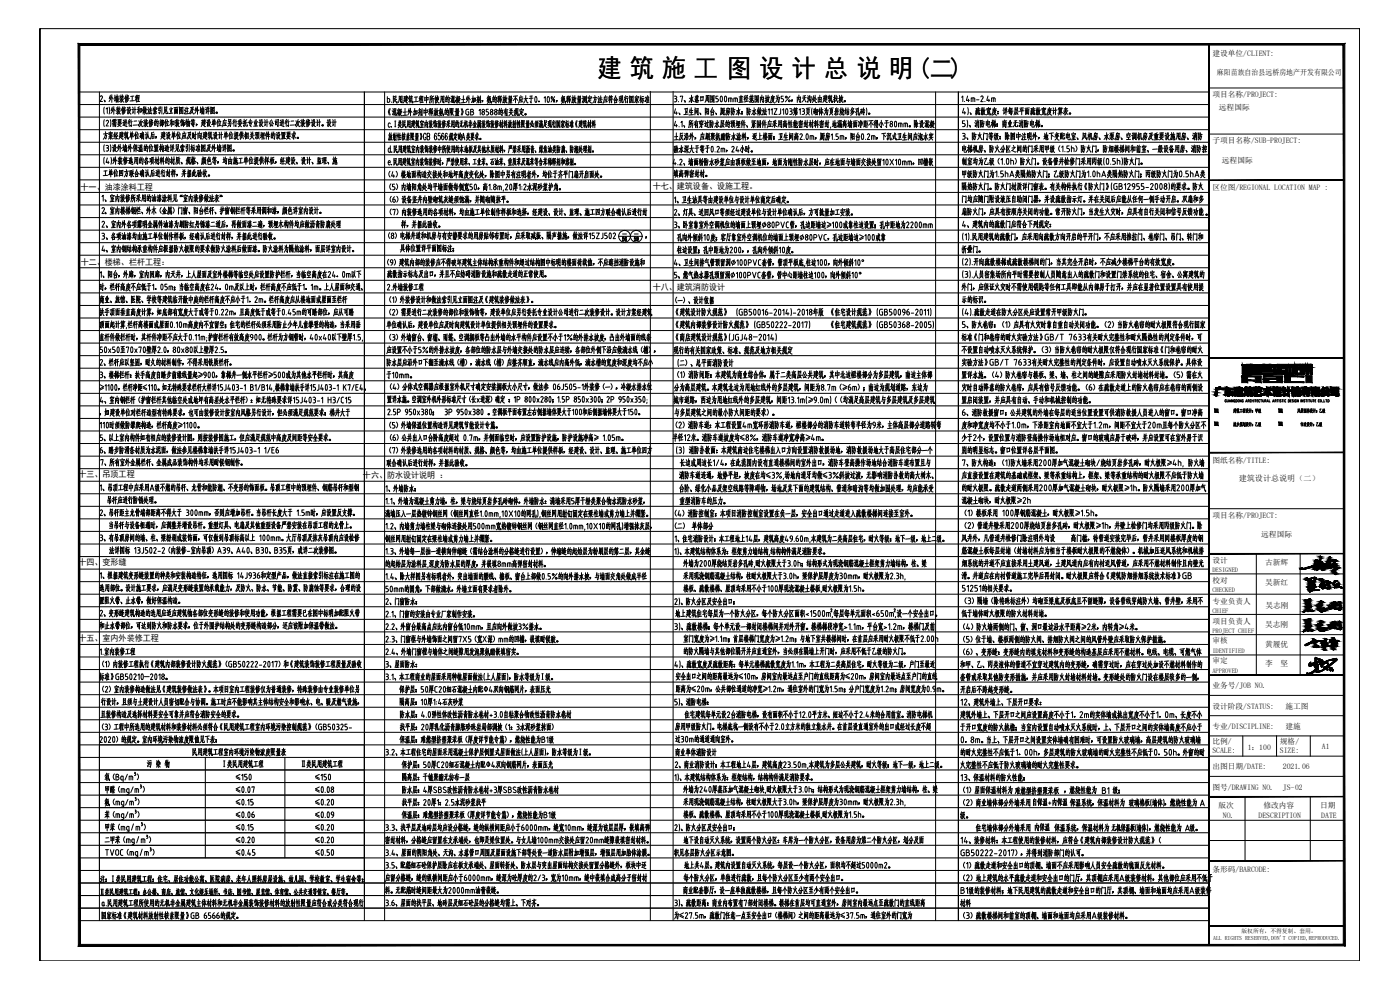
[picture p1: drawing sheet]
<svg xmlns="http://www.w3.org/2000/svg" width="841mm" height="594mm" viewBox="0 0 841 594" stroke-linecap="round" stroke-linejoin="round" font-family="sans-serif">
<defs><g id="words">
<text font-size="15.3" x="359" y="46">建 筑 施 工 图 设 计 总 说 明 (二)</text>
<g font-size="10.6">
<text x="139" y="479">0.07</text>
<text x="187" y="479">0.08</text>
<text x="187" y="516">0.50</text>
</g>
<g font-size="10.1">
<text x="141" y="471">150</text>
<text x="188" y="471">150</text>
<text x="187" y="486">0.20</text>
<text x="139" y="494">0.06</text>
<text x="187" y="494">0.09</text>
<text x="187" y="501">0.20</text>
<text x="139" y="509">0.20</text>
<text x="187" y="509">0.20</text>
</g>
<g font-size="8.8">
<text x="405" y="199">《建筑内部装修设计防火规范》</text>
<text x="498" y="199">《住宅建筑规范》</text>
<text x="404" y="214">现行的有关国家政策、标准、规范及地方相关规定</text>
<text x="405" y="229">（1）消防间距：本建筑为商业综合体，属于二类高层公共建筑，其中北边裙楼部分为多层建筑，南边主体部</text>
<text x="404" y="236">分为高层建筑。本建筑北边为用地红线外的多层建筑，间距为8.7m（ 6m）；南边为规划道路，东边为</text>
<text x="405" y="259">（2）消防车道：本工程设置4m宽环形消防车道，裙楼部分的消防车道转弯半径为9米，主体高层部分道路转弯</text>
<text x="407" y="282">长边或周边长1/4，在此范围内设有直通楼梯间的室外出口，消防车登高操作场地结合消防车道布置且与</text>
<text x="407" y="297">台阶、绿化小品及架空线路等障碍物，场地及其下面的建筑结构、管道和暗沟等均做加固处理，均应能承受</text>
<text x="407" y="304">重型消防车的压力。</text>
<text x="115" y="455">民用建筑工程室内环境污染物浓度限量表</text>
<text x="410" y="508">地下设自动灭火系统，设置两个防火分区：车库为一个防火分区，设备用房为第二个防火分区，划分及面</text>
</g>
<g font-size="8.4">
<text x="59" y="63">2、外墙装修工程</text>
<text x="61" y="85">方案经建筑单位确认后，建设单位应及时向建筑设计单位提供相关预埋件的设置要求。</text>
<text x="61" y="108">工单位四方联合确认后进行封样，并据此验收。</text>
<text x="232" y="108">（4）楼地面构造交接处和地坪高度变化处，除图中另有注明者外，均位于齐平门扇开启面处。</text>
<text x="233" y="123">（6）设备竖井内壁砌筑灰缝须饱满，并随砌随抹平。</text>
<text x="404" y="123">1、卫生洁具等由建设单位与设计单位商定后确定。</text>
<text x="233" y="131">（7）内装修选用的各项材料，均由施工单位制作样板和选择，经建设、设计、监理、施工四方联合确认后进行封</text>
<text x="404" y="131">2、灯具、送回风口等须经过建设单位与设计单位确认后，方可批量加工安装。</text>
<text x="62" y="138">、室内外各项露明金属件油漆为刷防红丹锈漆二道后，再做面漆二遍，预埋木构件均应做沥青防腐处理</text>
<text x="240" y="138">样，并据此验收。</text>
<text x="62" y="145">、各项油漆均由施工单位制作样板，经确认后进行封样，并据此进行验收。</text>
<text x="239" y="153">具体位置详平面图标注；</text>
<text x="231" y="161">（9）建筑内部的装修应不得破坏建筑主体结构承重构件和超过结构图中标明的楼面荷载值，不应遮挡消防设施和</text>
<text x="59" y="183">商业、旅馆、医院、学校等建筑临开敞中庭的栏杆高度不应小于1．2m。栏杆高度应从楼地面或屋面至栏杆</text>
<text x="232" y="183">（1）外装修设计和做法索引见立面图注及《建筑装修做法表》。</text>
<text x="405" y="184">（一）、设计依据</text>
<text x="405" y="191">《建筑设计防火规范》</text>
<text x="498" y="191">《住宅设计规范》</text>
<text x="231" y="199">单位确认后，建设单位应及时向建筑设计单位提供相关预埋件的设置要求。</text>
<text x="59" y="221">2、栏杆应以坚固，耐久的材料制作，不得采用铁质栏杆。</text>
<text x="231" y="221">防水层应沿外口下翻至滴水线（槽），滴水线（槽）应整齐顺直，滴水线应内高外低，滴水槽的宽度和深度均不应小</text>
<text x="59" y="251">，如建设单位对栏杆造型有特殊要求，也可由装修设计按室内风格另行设计，但必须满足规范要求：梯井大于</text>
<text x="404" y="251">与多层建筑之间的最小防火间距的要求）。</text>
<text x="233" y="259">（5）外墙保温位置构造详见建筑节能设计专篇。</text>
<text x="59" y="266">5、以上室内构件如有相应的装修设计图，则按装修图施工，但应满足规范中高度及间距等安全要求。</text>
<text x="233" y="274">（7）外装修选用的各项材料的材质、规格、颜色等，均由施工单位提供样板，经建设、设计、监理、施工单位四方</text>
<text x="59" y="281">7、所有室外金属栏杆、金属成品装饰构件均采用耐候钢制作。</text>
<text x="231" y="282">联合确认后进行封样，并据此验收。</text>
<text x="59" y="296">1、吊顶工程中应采用A级不燃的吊杆、龙骨和能防潮、不变形的饰面板。吊顶工程中的预埋件、钢筋吊杆和型钢</text>
<text x="231" y="304">1.1、外墙为混凝土剪力墙，柱，梁与烧结页岩多孔砖砌体，外墙防水：满墙采用5厚干粉类聚合物水泥防水砂浆，</text>
<text x="404" y="312">（4）消防控制室：本项目消防控制室设置在负一层，安全出口通过走道进入疏散楼梯间连接至室外。</text>
<text x="65" y="319">当吊杆与设备相遇时，应调整并增设吊杆。重型灯具、电扇及其他重型设备严禁安装在吊顶工程的龙骨上。</text>
<text x="230" y="327">钢丝网用射钉固定在梁柱墙或剪力墙上并绷紧。</text>
<text x="59" y="349">1、根据建筑变形缝装置的种类和安装构造特征，选用国标 14J936和定型产品，做法直接索引标注在施工图的</text>
<text x="59" y="357">选用部位。设计施工要求，应满足变形缝装置的承载能力，及防火、防水、节能、防震、防腐蚀等要求，合理的设</text>
<text x="59" y="372">2、变形缝建筑构造的选用应适应建筑物各部位变形缝的装修和使用功能，根据工程需要已在图中标明加配阻火带</text>
<text x="59" y="379">和止水带部位，可达到防火和防水要求，位于外围护结构处的变形缝构造部分，还应该附加保温带做法。</text>
<text x="230" y="387">2.3、门窗框与外墙饰面之间留7X5（宽×深）mm的凹槽，嵌填耐候胶。</text>
<text x="410" y="395">的防火隔墙与其他部位隔开并应直通室外，当必须在隔墙上开门时，应采用不低于乙级的防火门。</text>
<text x="60" y="417">（2）室内装修构造做法见《建筑装修做法表》。本项目室内工程装修仅为普通装修，特殊装修由专业装修单位另</text>
<text x="60" y="425">行设计，且须与土建设计人员密切配合与协调。施工时应不能影响其主体结构安全和影响水、电、暖及燃气设施，</text>
<text x="59" y="433">且装修构造及选择材料要安全可靠并应符合消防安全的要求。</text>
<text x="405" y="455">商业单体消防设计</text>
<text x="87" y="462">污 染 物</text>
<text x="133" y="462">Ⅰ类民用建筑工程</text>
<text x="180" y="462">Ⅱ类民用建筑工程</text>
<text x="241" y="470">隔离层：干铺聚酯无纺布一层</text>
<text x="621" y="500">内保温</text>
<text x="231" y="516">3.4、屋面的阴阳角处、天沟、水落管口周围及屋面设施下部等处设一道防水层附加增强层，增强层用加胎体涂膜。</text>
<text x="404" y="516">积见各层防火分区示意图。</text>
<text x="231" y="523">3.5、配筋细石砼保护层除应在板支承端处、屋面转折处、防水层与突出屋面结构交接处留置分格缝外，板块中还</text>
<text x="410" y="531">每个防火分区，单独进行疏散，且每个防火分区至少有两个安全出口。</text>
<text x="409" y="538">商业配套影厅，设一座单独疏散楼梯，且每个防火分区至少有两个安全出口。</text>
<text x="231" y="546">3.6、屋面的找平层、地砖层及细石砼层的分格缝均需上、下对齐。</text>
</g>
<text font-size="7.9" x="619" y="485">自保温+内保温</text>
<g font-size="5.7">
<text x="740" y="249">建筑工程设计：甲级</text>
<text x="778" y="249">风景园林设计：乙级</text>
</g>
<g font-size="5.3">
<text x="377" y="146" transform="rotate(-90 377 146)">56</text>
<text x="384" y="146" transform="rotate(-90 384 146)">59</text>
</g>
<g font-size="5.1">
<text x="48" y="114">十一、油漆涂料工程</text>
<text x="392" y="114">十七、建筑设备、设施工程。</text>
<text x="48" y="159">十二、楼梯、栏杆工程：</text>
<text x="392" y="174">十八、建筑消防设计</text>
<text x="47" y="287">十三、吊顶工程</text>
<text x="218" y="287">十六、防水设计说明 ：</text>
<text x="47" y="339">十四、变形缝</text>
<text x="47" y="385">十五、室内外装修工程</text>
</g>
<text font-size="4.9" x="744" y="289">建筑设计总说明（二）</text>
<g font-size="4.6">
<text x="728" y="34">建设单位/CLIENT:</text>
<text x="731" y="45">麻阳苗族自治县远桥房地产开发有限公司</text>
<text x="728" y="58">项目名称/PROJECT:</text>
<text x="732" y="66">远程国际</text>
<text x="728" y="86">子项目名称/SUB-PROJECT:</text>
<text x="734" y="98">远程国际</text>
<text x="728" y="114">区位图/REGIONAL LOCATION MAP :</text>
<text x="728" y="278">图纸名称/TITLE:</text>
<text x="728" y="311">项目名称/PROJECT:</text>
<text x="758" y="322">远程国际</text>
<text x="728" y="338">设计</text>
<text x="760" y="339">古新辉</text>
<text x="728" y="350">校对</text>
<text x="760" y="351">吴新红</text>
<text x="728" y="363">专业负责人</text>
<text x="760" y="365">吴志刚</text>
<text x="728" y="375">项目负责人</text>
<text x="760" y="377">吴志刚</text>
<text x="728" y="387">审核</text>
<text x="760" y="389">黄履优</text>
<text x="728" y="398">审定</text>
<text x="760" y="400">李</text>
<text x="769" y="400">坚</text>
<text x="728" y="414">业务号/JOB NO.</text>
<text x="728" y="426">设计阶段/STATUS:</text>
<text x="772" y="426">施工图</text>
<text x="728" y="438">专业/DISCIPLINE:</text>
<text x="772" y="438">建施</text>
<text x="728" y="447">比例/</text>
<text x="769" y="447">规格/</text>
<text x="728" y="452">SCALE:</text>
<text x="750" y="450">1：100</text>
<text x="769" y="452">SIZE:</text>
<text x="794" y="450">A1</text>
<text x="728" y="462">出图日期/DATE:</text>
<text x="771" y="462">2021.06</text>
<text x="728" y="474">图号/DRAWING NO.</text>
<text x="771" y="474">JS-02</text>
<text x="732" y="485">版次</text>
<text x="759" y="485">修改内容</text>
<text x="793" y="485">日期</text>
<text x="735" y="491">NO.</text>
<text x="756" y="491">DESCRIPTION</text>
<text x="794" y="491">DATE</text>
<text x="728" y="524">条形码/BARCODE:</text>
</g>
<g font-size="3.9">
<text x="728" y="344">DESIGNED</text>
<text x="728" y="356">CHECKED</text>
<text x="728" y="368">CHIEF</text>
<text x="728" y="380">PROJECT CHIEF</text>
<text x="728" y="392">IDENTIFIED</text>
<text x="728" y="404">APPROVED</text>
</g>
<g font-size="3.5">
<text x="723" y="131">。</text>
<text x="746" y="561">版权所有，不得复制、套用。</text>
<text x="729" y="565">ALL RIGHTS RESERVED,DON'T COPIED,REPRODUCED.</text>
</g>
<g font-size="2.6">
<text x="373" y="142">-</text>
<text x="380" y="142">-</text>
</g>
</g></defs>
<!-- layer: PUB_TITLE -->
<g fill="none" stroke="#000" stroke-width=".6">
<path d="M24 17v560h793v-560h-793v560M817 17h.1M817 17v560M726 53h81M726 81h81M730 254h2v1h-2zM730 246h2v2h-2zM741 254v1M742 255h-1M742 255l-1 1M742 254l-1 2M742 256h.1"/>
<path d="M742 255v1M742 254l1 2v-1M742 254h.1M744 254l-1 1M744 255h-1M744 255l-1 1M745 255v1M745 254v2M745 254h.1M745 255h.1M746 254v1M746 254l-1 2"/>
<path d="M746 255v1v-1M746 254h.1M747 254l1 2v-1M747 254h.1M747 255v1M748 254l-1 1M748 254v1M748 254v2M749 254h.1M749 255h-1M749 254v2M749 255v1"/>
<path d="M749 255h1l-1 1M749 255l1 1M750 255l-1-1v1M751 254h.1M751 254v2v-1M751 255h-1M751 254v2M752 255h-1M752 256h.1M752 255h.1M754 254h1l-1 2h2l-1-1M756 254v1"/>
<path d="M756 256h.1M757 254l-1 1M757 255v1M757 254l-1 2M757 254h.1M757 254v2M768 254h2v1h-2zM768 246h2v2h-2zM782 254h.1M782 254v2M782 255h1h-1v1M783 254h-2"/>
<path d="M783 255v1M784 254v2M784 255h.1M784 254h-1M784 255l-1 1M784 255l1 1M784 254v1M785 255l-1 1M785 254l-1 1M785 254h1M785 255h.1M785 254v2"/>
<path d="M786 255l-1 1M786 255v1M786 255l1 1M787 255l-1-1v1M787 254h.1M787 255h.1M787 254v2M788 255l-1 1M788 254v2M788 255h.1M789 255h.1M789 256h.1"/>
<path d="M791 254h1l-1 2h1v-1M793 254v1M793 255h.1M793 256h.1M793 255l1 1M793 254v2M794 254h-1M794 254l-1 2M726 306h81M755 333v73M781 333v73M726 345h81"/>
<path d="M726 357h81M726 369h81M726 393h81M726 381h81M726 418h81M726 430h81M726 442h81M726 454h81M747 442v12M767 442v12M787 442v12M726 466h81"/>
<path d="M748 479v38M787 479v38M726 493h81M726 505h81M24 577h.1M817 577h.1"/>
<circle cx="752" cy="255" r=".1"/>
<circle cx="752" cy="256" r=".1"/>
<circle cx="789" cy="256" r=".1"/>
</g>
<!-- layer: A-ANNO-TEXT -->
<g fill="none" stroke="#000" stroke-width=".6">
<path d="M233 58v3M233 59h.1M234 59v2M236 58v4M237 59l2 3-1-1M238 58h-2M238 58v1h-2M238 60h-1M240 58h2v4l-1-1M240 58l-1 4M241 58v3M241 59h-1"/>
<path d="M241 60h-1M243 59l-1 3M243 58h.1M243 58v1M244 57v4M245 58h-1M245 60h-1M245 58v1h-1M245 59h-2M246 59v2M246 57l-1 2M246 59h.1"/>
<path d="M247 58h-1v1M247 59l-1 3M247 59l1 3v-1M247 58v1M248 58h-1M250 58v3M251 58h-2M252 59v2M252 58v4M252 59l1 1M253 58h-1M253 59h-1"/>
<path d="M253 58v1M254 60v1M254 58h-1M254 58v1h-1M254 60h-1M255 58v3M256 57v5M257 59h-2M257 60h-2M257 58v2M258 59h1v1M258 58v4"/>
<path d="M259 60h-1M259 57l-1 1M260 58l-1 3v1M260 59v3M261 58h-1M261 59h-1M262 58v4M262 57l-1 3M262 59v1M263 57v4l-1 1M263 59h-1M263 59v1h-1"/>
<path d="M264 58l-2 1M265 58h2v4l-1-1M265 58l-1 4M266 58v3M266 59h-1M266 60h-1M268 59v2M268 58v1M268 60h.1M269 59h-1M269 59v2M269 59h1v3l-1-1"/>
<path d="M269 59v1M269 58v1M271 59h.1M271 58h.1M272 59l-1 2M272 60v2M272 58v1M272 58h1v1h-1M272 59l1 3v-1M273 59h-1M273 60l-1 1M274 58v1"/>
<path d="M274 59v2M275 58v1M275 59l-1 1M275 60l-1 2M275 60h-1M275 58h.1M276 59h.1M276 59v2M276 58h-1M276 58v1M276 59h-1M276 59v1"/>
<path d="M278 58v4M279 60h-2M280 59l1 1M281 58l-1 2M281 59h-1M281 59l-1 3M282 57v5M282 59l1 1M284 58l-1 4M285 59h-2M285 59l-1 3v-1M285 59v2"/>
<path d="M286 59h-1M286 59v2h-1M287 59l1 1M287 60l-1 2M287 58h.1M287 60v2M288 58l-2 2M288 58l-2 1M288 59v2M289 58v4l-1-1M293 60h.1M293 57v2"/>
<path d="M293 60v1l1 1M293 59l1 1M294 60h-1M294 60h.1M294 59h-1M295 59v3v-1M295 59h-2M295 58h-2M296 59v2M297 58l-1 1h1M297 60h-1M297 59v2"/>
<path d="M297 59h1v3v-1M297 59l1 1M298 58l-1 1M299 59h.1M300 58v4M300 59l-1 2M300 60h.1M300 58v1M300 58h-1M300 58h1l-1 2M300 59h-1M300 58l2 2"/>
<path d="M301 59v3M301 60h-1M303 60v-1v3l-1-1M303 59l-1 3M303 57v1M303 59h-1M304 60l1 2M304 57l-1 3M304 59l-1 3M305 59h-1M306 60v1M306 58v1"/>
<path d="M306 58h1v1h-1M307 60v2M307 58h-1M307 60h-1M307 60v1h-1M308 59h-3M310 59v3M310 58l-2 2M310 59l1 1M311 58h-3M312 58l-1 4M312 59l1 2"/>
<path d="M313 57v1M313 59v1M314 59l-1 2M314 58l-2 1M316 59l-1 3M316 59l1 3M316 57v2M317 59h-2M319 58v4v-1M320 58h-2M320 59h-2M322 58a2 2 0 0 1 0 3l-1-1z"/>
<path d="M327 59l1-1v3M329 58a1.8 1.8 0 0 1 1 2 1.8 1.8 0 0 1-1 1v-1zM331 58v2zM333 60v1zM333 58l-2 3M338 60h-1M338 57l-1 2M338 60v1l1 1M338 59v1M339 60h-2M339 60h.1M339 59h-1"/>
<path d="M339 59l1 3v-1M339 58h-1M341 59h.1M341 58v4M341 59l-1 2M341 60h.1M341 58v1M341 58h-1M342 58h1l-2 2M342 59h-2M342 58l1 2M342 59v3"/>
<path d="M343 60h-1M344 60l1-1-1 3v-1M344 59l-1 3M344 57v1M345 59h-2M345 60l1 2M345 57v3M346 59l-1 3M346 59h-1M347 60v1M347 58v1M348 60v2"/>
<path d="M348 58h-1M349 58h-2M349 60h-2M349 58v1h-2M349 60v1h-2M349 59h-2M350 59h.1M350 58h.1M350 59v2M351 58v3M351 58h1v3M351 59l-1 3"/>
<path d="M352 58v3M352 58v4v-1M353 58h2v1M353 58v1M354 60l-1 2M354 57v1M354 59v2M355 59h-2M357 60l1-1v3l-1-1M357 57l1 1M357 59l-1 3M359 58l-3 1"/>
<path d="M359 59l1 1M359 58l1 1M360 59l-1 3M361 58l-1 4 1-1M362 59h-2M362 60h-2M363 58l-1 4M363 59l1 2M364 57v1M364 59v1M365 59l-1 2M365 58l-2 1"/>
<path d="M366 60v2M366 58v2M366 57v2M367 60v1M367 58h-1M367 57v2M367 58l1 1M367 59v3v-1M368 58h-1M368 59l-2 1M370 58l1 2M370 57l-1 3"/>
<path d="M370 60h-1M372 58v2M373 59h-1M373 58h-1M373 58v2M373 58h1v2M373 58v2l-1 2M374 60v2v-1M376 59v3M376 58l-1 1M376 58l-1 2M377 59v3l-1-1"/>
<path d="M377 58h-1M377 59h-1M378 58v4M379 59v2M380 60h.1M380 59l-1 1M380 59h-1M380 58v4M380 58h-2M382 58v1M382 59l1 3-1-1M382 57l1 1"/>
<path d="M383 60l-2 1M383 59l-1 1M383 59h-1M383 59l-2 3M384 58h-2M384 58l-1 1M385 58v4M385 60v-1l-1 2M385 59h-1M386 60l-1 1M386 59v3v-1M386 60l1 1"/>
<path d="M387 58h-1M387 59h-2M388 58v1M388 59v2M389 57l-1 2M389 58v1M389 59v2M390 60h-1M390 59h-1v3M405 58h1a.7 .7 0 0 1 1 0 .7 .7 0 0 1-1 1M405 59h1M406 59a1 1 0 0 1 1 1 1 1 0 0 1-1 1h-1"/>
<path d="M409 58h1l-1 3M414 59h1l-1 2M415 57v5v-1M415 59l1 2h1M416 58v1M417 59l1 1M418 59h.1M418 59v2M418 57v2M419 59l1 1M419 59l-1 1M419 57v2"/>
<path d="M419 59h.1M419 59l-1 2M420 58h-2M421 58v3M422 58h-1M422 58v2M424 57v5M425 60v-1v1M425 59v2M425 57v2M426 58h-1M426 59h-2"/>
<path d="M426 57v4h-1M426 57l-2 1M427 57v5M427 60l2-1-1 2v-1M428 58v3M429 59h-2M429 58h-2M429 57v5M431 58h-1v1h1l1 1M433 58a2 2 0 0 1 0 3v-2zM436 58a2 2 0 0 1 0 3l-1-2zM439 59v2"/>
<path d="M442 59v2M445 59v2M445 57v2M446 59l-1 1M446 59v2M446 59h-1M446 58h-2M447 60v-1v2M448 57l-1 2M448 58l-1 1M449 58v1M449 59v2"/>
<path d="M449 57l-1 1M449 57l-1 2M449 59l-1 1M450 59l1 1M450 59h1M451 57v2M451 59v3l-1-1M451 59v2h2v-1M452 57v2M452 59h-1M452 59v1M453 58h-3"/>
<path d="M454 57v5M454 60l1-1v2v-1M455 58v3M455 59h-1M455 58h-1M456 57l-1 5M457 58v4M458 59v1M458 57l-1 4M459 58l-2 1M459 58l-1 4v-1M460 57v3"/>
<path d="M461 59h-1M461 58l-1 4M461 60l1 2M461 57v3M462 60h-1M462 59l-2 3M462 58l-1 1M462 58v1M463 58v4M464 58v2M464 57v1M465 58v1"/>
<path d="M465 59l-1 1M465 60h-1M465 60l-2 2M465 58h-2M465 59h-2M466 58h1M467 59l1 1M467 57l-1 5M468 59h-2M468 58v4l-1-1M471 58h-2v1h1l1 1M475 58l-3 3"/>
<path d="M479 58v4M480 59v1M480 57l-1 4M481 58l-2 1M481 58v4l-1-1M483 59l1 2M483 58v2l-1 1M484 57l-2 1M484 59h-2M485 59h.1M485 57l1 1M486 59l-1 2"/>
<path d="M486 57v2M487 59l-1 1h1M487 60h.1M487 58v4v-1M487 58h-1M488 59l3 3M489 58l-1 2M489 59h-1M489 59l-1 3M490 57v4M490 59v1M492 58v4"/>
<path d="M492 59h1v3M492 57v4M493 60h-1M494 60l3 2M495 58h.1M495 58v1M495 59h.1M495 59l-1 3M496 58h1v1h-1M496 57v4M497 59l-1 1M497 60h-2"/>
<path d="M497 58h-2M498 58v1M498 59v1M498 57l-1 2M498 59h.1M499 58h-1M499 60v1M499 57l-1 5M499 58v1M499 59l1 3v-1M499 59h.1M500 58h-1"/>
<path d="M501 57v5v-1M502 59l-1 1M502 59h-1M502 57v3l1 2v-1M503 58h.1M503 59l-1 2M503 59h-1M504 57v3M505 59h-1M505 58l-1 4M505 60l2 2M506 57v3"/>
<path d="M506 60h-1M506 59l-2 3M506 58l-1 1M506 58v1M578 58v3M581 58v2h1M582 60v1M584 59v2M587 60h1M589 58a.7 .7 0 0 1 1 0 .7 .7 0 0 1 1 1M590 59l-1 2h2M593 58v2h2"/>
<path d="M594 60v1M597 59v2M63 64v4M63 72v4M64 65v3M64 73a.7 .7 0 0 1 1-1 .7 .7 0 0 1 0 1l-1 3h1M66 64v4M66 72v4M67 66v1M67 64v2M68 72v1M68 74v2"/>
<path d="M68 75l2-1-1 2M68 65l-1 3M68 64v5M68 66l1 1M68 73h.1M68 73v1M69 74l-1 2M69 72v2M69 75v1M69 73h.1M69 72h-1M70 72h-2"/>
<path d="M70 68l1-1 1 1M70 72v1M70 74h-3M71 64v2M71 66h-1M71 67v1M71 66v1M71 72v2M71 68v1M72 64v2M72 72v2M72 74l-1 1 2 1"/>
<path d="M72 67v1M72 66h-1M72 67h-2M72 74l-1 2M73 73h-2M73 72v2h-2M73 72h-2M73 74l-2 1M73 65v4M74 65v3M74 64l-1 2M74 72v1"/>
<path d="M74 75l2 1M74 65l2 1M74 74h.1M75 73l-1 2M75 64l-1 2M75 66l-1 1M75 67l-1 1M75 72v3M75 65l-1 2M75 67l-1 2M76 72v3M76 73h-1"/>
<path d="M76 74h-1M77 66v2M77 66h-1M77 67v1M77 67l2 1M77 65v1M78 73v3M78 72l-1 1M78 73l-1 1M78 64v2h1M78 66h-1M78 66l-1 3"/>
<path d="M79 73v3l-1-1M79 72h-1M79 73h-1M80 66v2v-1M80 66h-1M81 64v5M82 66h-2M82 73h-2M83 75h-3M83 64v5M83 72l1 1M84 67l-1-1-1 2"/>
<path d="M84 65l-1 1M84 73l-1 2M84 65v3M85 74l-1 2M85 74v2M85 74h.1M85 72l-1 2M85 65v2h-1M86 73h-2M86 73l-1 1M86 65v4M86 76l2-2 1 2"/>
<path d="M86 64v2M86 66v2M86 72l1 1M87 64v3M87 67h-1M87 66v1M87 67l-1 1M87 73l-1 1M87 72v2M87 66l1 2M87 75v1M87 74h1"/>
<path d="M88 64l-1 3M88 66l-1 3M88 72v1M88 65l-1 1M88 75h.1M89 73l-2 1M89 66h.1M89 68h.1M89 72l-2 1M89 74h-3M89 65h.1M89 66v2"/>
<path d="M90 73v3M90 72l-1 2M90 73v2M90 67v1M90 64v3M91 67v1M91 73l1 1M91 68h-1M91 72v1M91 65l-1 1M91 74v1M91 67h-2"/>
<path d="M92 74l-1 1M92 72h-1M92 72l-2 2M92 75l-1 1M92 65v1M93 68h-1M93 73v2M93 67v2v-1M93 64v2M93 66h-1M93 67h1M93 72v1"/>
<path d="M94 68h.1M94 74h-1M94 75h-1M94 66l-1 1M94 67h-2M94 73h-1M94 73v2M94 65h-2M94 65l-2 1M94 74h1M94 65v1M94 72v2"/>
<path d="M95 73h-1M95 73v3l-1-1M95 65v1h1M96 74v2M96 64h-1M96 66v2h-1M96 64v1h-1M96 73v1M97 72h.1M97 73v1M97 74l-1 1M97 74v1"/>
<path d="M97 75h-1M97 64v4M97 72l-1 1M97 74h-1M98 72v4M98 72h.1M98 72v3M99 64v3M99 73v3M100 65l-1 2-1 2M100 67v1h1v-1M100 72l-1 2"/>
<path d="M100 74v1M100 64h-1M100 64v3M100 72l1 1M101 73v2M101 73h-1M102 66v1M103 64v1M103 74h.1M103 73l-1 2M103 72v4M103 65v3"/>
<path d="M103 72h-1M103 73h-1M104 65l-2 1M104 73v2M104 68h-3M105 73h-1M105 73v2h-1M105 65v3M105 76l1-2 2 2M105 72l1 1M105 66v2M106 64v2"/>
<path d="M106 66h-1M106 67h-1M106 73l-1 1M106 72v2M106 66v2M106 75v1M106 74h.1M107 68h-2M107 66h-2M107 65v3M107 72v1M107 64l-2 1"/>
<path d="M107 75h.1M107 73l-1 1M108 72l-2 1M108 74h-3M108 65l2-1v4M108 64v4M108 68h2M109 66l1 1M109 67v1M109 73v-1v1M109 67h.1M109 73v3v-1"/>
<path d="M109 65l-1 1M109 72l-1 2M109 65h.1M109 65l-1 2M110 74h1v1h-1M110 74v1M110 72l-1 1M110 73v3M111 66v1M111 72l-1 1M111 65h.1M112 66l-1 3v-1"/>
<path d="M112 72l-1 2M112 64l1 1M112 72v4M113 65l-1 3M113 74l-2 1M113 73h-1M113 67h-1M113 72v2M113 65h-1M113 73v2M113 68h-2M114 73l-1 3"/>
<path d="M114 73h-1M114 73v3l-1-1M115 66l2 2M115 65l-1 3M115 72l1 1M115 72v1M115 75l1 1M116 73v1M116 72h-1M116 64l-2 1M116 64l-1 2h1M116 66l-2 2"/>
<path d="M116 74v2M116 72l1 1M116 72v1M117 73l-2 1M117 75h-2M117 72h-1M117 74h-2M117 66l1 1M118 64l-1 2M118 75h.1M118 65l-1 1M118 65l-1 3"/>
<path d="M118 75v1M119 64v5M119 66l1 1M121 64v4M121 74l2 2M121 66h-1M121 67l-1 1M121 67v2M121 65v1M122 72h-1M122 64v2M122 72l-1 2"/>
<path d="M122 73l-1 1M122 73l-1 3M122 68v-1v1M122 68h.1M122 68h-1M122 65v1M122 67h-1M122 67v2M123 65h-2M123 72v3M123 66h-2M123 72h-1"/>
<path d="M123 73l-1 1M123 74h-1M123 72v1M123 66h1v2M123 74l-1 1M124 73h-2M124 64v1M124 67v1M124 72l1 1M125 64v1M125 73v2M125 73l-1 1"/>
<path d="M125 65v4M125 75l-1 1M125 74l2 2M125 72v2M126 66h-2M126 65h-2M126 67h-2M126 72v1h1M126 72h-1M126 74h-1M126 74l-1 2M127 65l2-1v4"/>
<path d="M127 68h2M127 64v4M127 66l2 1M127 67l1 1M127 65h1l-1 2M128 67h.1M128 73v1M128 65l-1 1M128 72v1M129 72v4M129 73h-1M129 73v1"/>
<path d="M129 74h-1M130 75h-3M131 73v3M131 72l-1 2M131 74l1 1M132 72v1M132 73v2M133 73h-2M134 72l-1 4M134 74l1 1M135 72h.1M135 73v1"/>
<path d="M136 73l-1 2M136 72l-2 1M136 75h-2M137 72v1M138 73l-1 3M139 72h-2M139 72v1h-2M139 74h-2M139 74l-1 2v-1M141 73v3M141 72l-1 1M141 73l-1 1"/>
<path d="M142 73v3l-1-1M142 72h-1M142 73h-1M144 74v1l1 1M144 73l-1 1M144 72v2M144 73l2 1M145 74l-2 2M145 72h-2M145 73h-2M145 74l-2 1M147 72v4l-1-1"/>
<path d="M147 74h-1M147 73h-1M148 72v4h1v-1M148 72l-1 1M149 74h-2M150 75l1 1M150 72v2h1M151 74l-1 2M151 73h-1M152 73l-3 1M153 73v2M153 72v4"/>
<path d="M154 72v4M155 73l-1 2M156 72v1M156 73l-1 1M156 73v2M157 75l-1 1M157 74l1 2M157 72l-1 2M157 72v1h1M157 72h.1M158 74h-1M158 74l-2 2"/>
<path d="M159 72v1M159 73h.1M159 73v2M160 75l-1 1M160 72v4M161 73h-1M163 72l-1 3M163 74l-1 2M163 72l1 2M163 75l1 1M164 75l-2 1M165 72h2v4v-1"/>
<path d="M166 73v2M166 74h.1M167 73h-2M168 72l1 1M169 75l1 1M169 74h-1M169 73v2h-1M169 72v3M170 72v3M170 73h-1M171 74h-2M172 73v3"/>
<path d="M172 72l-1 1M172 73l-1 1M173 73v3v-1M173 72h.1M174 73h-2M176 73h-1M177 75h-3M178 72v1M178 73v2h-1M179 74l-1 2M179 74l1 2M179 74h.1"/>
<path d="M179 72l-1 2M180 73h-1M180 73v1M181 72v1M181 73v1M181 72v2M182 75v1M182 74h.1M182 74l1 2M182 74l-1 2M182 72v1M183 75h-1"/>
<path d="M183 73l-1 1M183 72l-1 1M183 74h-2M184 73v3M185 72l-1 2M185 73v2M185 73l2 1M185 76h.1M185 72v1M186 74l-1 1M186 72h-1M186 72l-1 2"/>
<path d="M186 75l-1 1M187 72l1 1M188 73v2M188 73l-1 1M188 75l-1 1M188 74l2 2M188 72v2M189 72v1M189 72h-1M189 74h-1M189 74l-1 2M190 72l1 1"/>
<path d="M191 73h-1M191 73v2M191 75l-1 1M192 72v4M193 73h-2M193 75l1 1v-1M193 75h1M197 72v1M197 73v2M197 73l-1 1M197 75v1M198 74l1 2"/>
<path d="M198 72l-1 2M198 72v1h1M198 72h.1M198 74h-1M199 74l-2 2M200 72v1M200 73h.1M200 73v2M200 75v1M201 72v4M202 73h-2M234 65l-1 2 1 2"/>
<path d="M234 65v2v2M235 61h.1M236 66v1M236 68v1M236 65v1M237 67l-1 2M237 67v2M237 65v2M237 60l-1 2M237 68h.1M237 69h.1M237 67l1 2v-1"/>
<path d="M238 66h-1M238 67h-1M238 65h-1M238 65v2M238 68h-1M239 66h.1M239 67v2v-1M240 65v2v-1M240 67l-1 1M240 68v1M240 67l-1 2M240 67h-1"/>
<path d="M240 68h-1M240 66h.1M240 68l1 1M240 68v2M240 66h1M241 66v1M241 67v2M241 68h.1M241 67h-1M241 67h.1M242 60l3 2M243 65v4"/>
<path d="M244 67h-2M244 69h-2M245 60h-2M245 62h.1M245 67l1 1M246 65l-1 2M246 66h-1M246 66l-1 3M247 60l-1 1M247 65v5M247 66l1 2M247 60v1"/>
<path d="M248 67h2l-1 2M249 65l-1 4M250 66v3M251 67h-1M251 66v2h-1M251 61h-2M252 66l1 1M252 67l-1 2M252 65v1M252 67v2M252 66l-1 2M253 66h-2"/>
<path d="M253 66v2M254 65v4h-1M254 60l-1 1M254 61l-1 1M255 66v2M256 65v4M257 66h-2M257 66v2h-2M258 66v1M258 65v4M258 67l-1 2M258 67l1 1"/>
<path d="M259 66l-1 1M259 65l-1 1M259 67h-1M259 66l1 1M259 67v2M260 65l-1 1M260 65l-1 2M260 67l-1 1M260 68h-1M261 67h1l-1 2M261 66v3M261 65v1"/>
<path d="M262 60l2 2M262 66h-1M262 67l1 2M263 65l-1 3M263 66l-1 3M263 66l-1 1M264 67v1M265 65l-1 2M265 67l-1 2h1M265 67h.1M265 68l-1 2M265 67h-1"/>
<path d="M265 67v1M266 68h-2M266 66h-1M266 66v4v-2M266 67h-2M266 66h-2M267 66v3M268 65v1M268 67h-1M268 68l-1 1M268 66h-1M268 66v3"/>
<path d="M268 61h.1M269 67v1M269 65l-1 2M269 66h.1M270 66l-1 3M270 65v4M271 65v3l-1-1M271 65h-1M271 65h1v2h-1M271 65v4h1M271 67l2 2M272 66h-1"/>
<path d="M272 60h.1M272 61v1M272 67v1M274 67v2M274 65v2M275 61h.1M275 67v2M275 68h-1M275 66h-1M275 60l-1 1M275 61l1 1M275 65h-1"/>
<path d="M275 67h-1M275 69h-1M275 60v2M275 65v1M275 67v1M276 69h-3M276 67h-3M276 60h.1M277 65l1 2-1 2M278 65v2v2M280 62h-3M282 66h-2v1v2h2v-2h-1"/>
<path d="M283 66h1a.7 .7 0 0 1 0 1 1 1 0 0 1 1 1 1 1 0 0 1-1 1h-1zM283 67h1M288 66v3M290 68a.8 .8 0 0 0 0 1 .8 .8 0 0 0 1-1M290 68a.7 .7 0 0 1 0-1 .7 .7 0 0 1 1 1M290 61h.1M290 61h-1M293 66h-1v1h1l1 1M294 68l-1 1h-1M294 61l-1 1M294 61h-1M295 68a.7 .7 0 0 1 0-1 .7 .7 0 0 1 1 1"/>
<path d="M295 68a.8 .8 0 0 0 0 1 .8 .8 0 0 0 1-1M297 61h-1M297 68a.7 .7 0 0 1 1-1 .7 .7 0 0 1 1 1M297 68a.8 .8 0 0 0 1 1 .8 .8 0 0 0 1-1M300 66v3M300 65v1M300 67h.1M300 68v1M301 66h-1M301 66l-1 3M301 67v1M301 65v2"/>
<path d="M301 61h-1M302 66h-1M302 66v3h-1M303 67v2M304 65l-1 3M304 67h-1M304 68h-1M305 66v4l-1-1M305 67h-2M305 66h-2M306 65l1 1M307 67l1 2"/>
<path d="M307 66l-1 3v1M307 61h-1M307 65v1M308 62h-3M308 66l-2 1M308 67l-2 1M309 68h1M310 65l-1 4M310 66h-1M310 67h-1M310 65v3M311 66l-1 2-1 1"/>
<path d="M311 68v1v-1M311 65v3M311 65h-1M312 66h2v1M312 66v1M313 68l2 1M313 68l-1 1M313 65v1M313 67v2M314 61h-2M314 68h-1M314 67h-2"/>
<path d="M324 61h.1M334 61h1M334 61h.1M335 61h-1M338 61l-1 1M339 61h-2M343 61h-2M348 60h-1M349 61h-2M349 62h-2M351 61l1 1M354 61l1 1"/>
<path d="M355 60h-1M359 61v1M361 61l1 1M365 61h-2M369 60v2M370 60v2M371 62h-2M373 60l-1 1M378 61l2 1M380 61h-1M383 60l1 1M390 60l-1 1"/>
<path d="M390 61l-1 1M406 65l-1 3h2M406 73l-1 2h2M406 80v4M406 67v2M406 75v1M408 61h.1M408 68v1v-1M408 76h.1M409 80l-1 4M409 74l1-1v3M410 80h-1"/>
<path d="M411 75v1M411 60v1M411 76h.1M411 65h2v3l-1-1M411 61h1zM412 65v4M412 80v3M413 69h-2M414 74h1v1h-1M414 73v4M415 65l-1 3M415 72l-1 1"/>
<path d="M415 80l-1 2M415 65v4M415 73v3l-1 1M416 80v4M416 74v3M416 67l-2 1M416 66l-2 1M416 72l-1 1M416 74h-1M417 69h-3M417 66v3M418 65h.1"/>
<path d="M418 74v3M418 66v2M418 72l-1 3M418 60v2M419 67h-1M419 75h-1M419 66h-1M419 74v3v-1M419 66v2M419 68h-1M419 74h-1M419 60h-1"/>
<path d="M419 60v1M419 61h-1M419 65v4v-1M419 65h-1M419 73h-2M420 68l1 1v-1M420 73v1M421 74v1M421 73l-1 1M421 72v1M422 75l-2 2M422 73v1"/>
<path d="M422 74v3l-1-1M422 80v1M422 74h-1M422 73h-2M422 75h-1M422 60h-1M422 73h.1M423 76h3M423 73h1M424 65v4M424 74h-1M424 74v2"/>
<path d="M424 65h.1M424 65v3v-1M424 80v4M425 74v1M425 65v4M425 72v4v-1M426 67h-1M426 68h-1M426 65l-1 1M426 65v4M426 74h-2M426 80v4"/>
<path d="M426 72v5M427 61h2M427 73h-1M427 72v3M427 68l2-1v2h-2M427 67v2M428 72v1M428 74l-1 3M428 65l-1 2M428 66l1 1M428 80h-1M428 74h.1"/>
<path d="M428 74v3v-1M429 67h-2M429 73l-2 1M430 68v1v-1M430 74h-1M431 74l-2 2M431 80l-1 1M431 72v5l-1-1M431 74l1 2M431 60h.1M432 60l-2 1M432 73l-1 1"/>
<path d="M433 68v1M433 65v3M433 72v5M434 66v1v-1M434 68h.1M434 75l-1 1M434 67v1M434 66h.1M434 68l-1 1M434 67l1 1M434 75l1 2M435 66h-2"/>
<path d="M435 76h-2M435 73h-2M435 73l-2 1M435 72v1M435 74h-1M435 65v4v-1M435 75h-2M435 65h-2M436 66l-2 1M436 73v3M436 80v4M437 72l-1 2h1"/>
<path d="M437 65h1v1M437 75h-1M437 65l-1 4M437 76h-1M437 73v3M437 68l-1 1M437 66v2h1M437 65h.1M437 74l1 1M438 72l-1 2M438 61v-2h2v2M438 80v1"/>
<path d="M438 68v1h-1M438 66h-1M438 73l-1 1M438 73v4v-1M439 67h-2M439 74h1M439 73l1 1M439 65h1v3l-1-1M439 65v4M440 74v2h-1M440 73h-1M440 73v3"/>
<path d="M441 65v1M441 66l-1 3M441 74l-1 3M441 73v1M441 80v4h-1M441 76v1M441 61v-2h2v2M441 73v2M441 73l-1 1M441 67h-1M441 67v2h-1M441 72l-1 1"/>
<path d="M442 66h-2M442 67l1-1-1 3M443 72v3M443 75l-1 1M443 74h-1M443 73v2M444 65v4l-1-1M444 66l1 2M444 73v3M444 80l-1 2M444 74h-1M444 73h-1"/>
<path d="M444 75h-1M444 73v2M444 75l-1 1M445 66l-1 1M445 76l-2 1M445 61h.1M445 60h.1M446 67h.1M446 73v4M446 72l-1 3M446 80v4M446 61l-2 1"/>
<path d="M447 73l-1 2M447 72v5M448 74h-2M448 80v4M448 75h-2M448 75l1 1M449 65v3v-1M449 65v4M450 61h-2M450 65v1M450 66l-1 3M451 67h-1"/>
<path d="M451 67l-1 2M451 66h-2M452 67l1-1-1 3M452 72v2M452 76l-1 1M453 74l-1 1M453 75v2l-1-1M453 73l1 1M453 76h1M453 65v4v-1M453 66l1 2M453 75h1"/>
<path d="M453 75h-1M454 61h1M454 73h-1M454 72l-1 2M454 66l-1 1M455 72v5M455 66v3M455 74v2M456 65l-1 2M456 67v1M456 73v2M456 65v2"/>
<path d="M456 67h.1M456 75h-1M456 74v2h-1M456 80v4M456 67l2 2M456 66h-1M457 74h-2M457 72v5l-2-1M457 65l-1 2M457 73h-2M457 66l-1 3M457 66h.1"/>
<path d="M458 66v1M458 69h.1M458 73v4M458 65l1 1M459 72l-1 3M459 66l-1 3M459 80v4M459 73v2M460 72v5M460 65l-1 4h1M460 68v1M460 80v2"/>
<path d="M460 74h-1M460 75h-1M460 66h-1M461 60l-2 1M461 67h-2M461 66l1-1v4M462 73l-1 4M462 74v1M462 72l1 1M462 74l1 1M463 66l1-1v4M463 74v2"/>
<path d="M463 73h-1M463 76h-1M464 60l1 2M465 73v1M465 65h2l-2 4h2M465 74v3M466 72l-2 1M466 73v1M467 74l-3 1M467 76l-2-2-1 2M468 72l-1 4M468 69h.1"/>
<path d="M469 73v3M469 65v3l-1 1M469 74h-1M469 75h-1M470 72v5l-1-1M470 73h-2M470 66l1-1v4M471 74v3M471 60h.1M471 60l-2 1M471 73v1M471 75h1v1h-1"/>
<path d="M471 75v1M471 72l1 1M472 73h-1M472 73v1M472 80v4M472 74h-1M472 65a1.8 1.8 0 0 1 1 2 1.8 1.8 0 0 1-1 2v-2zM473 74l-2 1M473 74l-1 3v-1M473 73h-3M474 73l-1 2M474 73v1"/>
<path d="M474 72v5M474 69h1M474 65h1M474 80l1 1M475 67h.1M475 73l-1 2M475 65a.7 .7 0 0 1 1 1 .7 .7 0 0 1-1 1 1 1 0 0 1 1 1 1 1 0 0 1-1 1M475 72v4M476 60h.1M476 75h-1M476 74h-1M476 60l-1 1"/>
<path d="M476 76h-2M477 74v3M477 67v1M477 65v1M477 75h.1M477 72v2h1M478 73v1M478 74v3l-1-1M478 74h-1M478 68l-2 1M478 66v3M478 65h-1l1 1"/>
<path d="M478 72v2h1M478 74v3h1v-1M478 80h.1M478 65l1 1M478 65v1M479 66h-2M479 66v1h-2M479 73l-1 1M479 67l-2 1M479 75l-1 1M479 67v2l-1-1M479 65h-1"/>
<path d="M480 66l1-1v4M480 73v1M480 74v1M480 75v2M480 74l2 1v-1M481 72v1M481 73v1M481 75v1M482 74l-2 1M482 76l-2 1M482 74v1M482 75v2"/>
<path d="M482 65h1a.7 .7 0 0 1 0 1 .7 .7 0 0 1 0 1M482 69h1M482 73h-2M482 73v1M482 67h1M483 67v1M483 68h.1M483 68v1M484 74v2M484 72v2M484 75h-1M484 76h-1"/>
<path d="M484 73l-1 1M484 74h-1M484 74l1 1M485 66h1v2M485 66v2M485 72v5l-1-1M485 68l1 1M485 74h-1M485 66v2l-1 1M485 65v1M487 65h-3M487 72v5"/>
<path d="M487 74v1M487 74l-1 2M487 74h-1M488 65v4M488 74l-1 2M488 72v5v-1M489 74h-2M489 67v1M489 73l1 1M489 66v1M489 67h.1M490 65l-1 1"/>
<path d="M490 72v5M490 74v1M490 65v3M490 73l-1 3M490 67v1M490 66v1M490 74h-1M491 74v1M491 73v1M491 66l-1 3M491 72v5M491 66h-1"/>
<path d="M491 66v3M492 75h-2M492 66v3M493 65l-1 2M493 73v1M493 74v1M493 75v2M493 74l1 1v-1M493 80v4M493 61h-1M493 66l-1 2M493 72l1 1"/>
<path d="M493 73l1 1M494 66l1 2M494 65v4M494 75v1M494 68h-1M494 74l-2 1M494 76l-1 1M494 74l1 1M494 66h-1M494 75v2M495 73h-2M495 73l-1 1"/>
<path d="M496 65v1M496 74v2M496 72v2M496 67l1 1M497 65l-2 4M497 75h-1M497 76h-1M497 73l-1 1M497 74h-1M497 74v1M497 80h.1M497 66l-2 1"/>
<path d="M497 66v3l-1-1M497 72v5v-1M498 74h-1M499 60l-1 1M499 66h1v2M499 66v2M499 76v1M499 68l1 1M499 66v2l-1 1M499 65v1M500 73v3M501 65h-3"/>
<path d="M501 74l-1 1M501 75l-1 1M501 73v4h1v-1M502 72v4M502 65v1M502 68v1M502 74l-1 1M502 74v2v-1M503 67l-2 2M503 65v1M503 74h.1M503 66h-1"/>
<path d="M503 68h-1M503 68v1M503 69h-1M503 73h1M504 74l-1 2M504 67h-3M504 72l-1 5M504 73l1-1v1M504 75l2-1-1 3v-1M504 74v3M504 75h1M504 76h1"/>
<path d="M505 66v1M505 60l-1 1M505 67v1M505 74v2M505 76h.1M505 75h.1M505 65l-1 4M505 72h.1M505 73h-1M506 74h-2M506 65l1 2v-1M506 67l-1 2"/>
<path d="M506 67v2h1v-1M506 74v3M507 66l-2 1M507 65l-1 1M507 73v1M507 67h-2M507 73l1 1M507 72v1M507 74v2l1-1M508 75v1M508 73l-1 1M508 74h-1"/>
<path d="M508 73v1M508 65v1M508 66h-1M508 75h-2M508 74v3v-1M508 66v1M508 67v1M508 68v1M509 73h-3M509 68h1v1h-1M509 67v2M509 65v2"/>
<path d="M510 72v4M510 67h-1M510 66h-1M510 74h-1M510 75l-1 1M510 74h1M510 75v2M511 72v2M511 80v4M511 75v1v-1M511 75h.1M511 66h1"/>
<path d="M512 76h-2M512 73l-1 1M512 75h-2M512 75v2M512 73h-2M512 68h.1M512 74h-2M512 65l-1 2M512 66l-1 2M513 65l-1 1M513 73v4M513 65l-2 2"/>
<path d="M513 67h-1M513 67l-2 2M513 74v2M514 73v1M514 74h-1M514 75h-1M514 74v2M515 66v3l-1-1M515 76h-2M515 74h-2M515 73v3M515 73h-2"/>
<path d="M515 65l-1 1M515 65v1M515 67l-1 1M516 80l-2 2M516 73v1M516 65v4v-1M516 74v2v-1M516 74h2v1h-2M517 72l-1 2M517 67v2M518 66l-1 2M518 73h-1"/>
<path d="M518 73l-1 1v3v-1M518 68h-1M518 67v1M518 66h-1M518 74l-2 1M518 68l1 1M519 65l-1 3 1-1M519 73v1M519 74v2M519 67v2M519 66h-1M520 67h-3"/>
<path d="M520 73h-1M520 73v1h-1M520 75h-1M520 76h-1M520 73v3h1M520 74h1v1h-1M520 65v4M521 73h-1M523 73v4M523 72l-1 3M524 74v1M524 72l-2 1"/>
<path d="M526 74v3M526 72l-1 2M526 74l-1 1M526 72v2M526 75l1 1M527 74v3l-1-1M527 73h-1M527 72l-1 1M527 72v2h-1M527 74h-1M528 75h-2M529 74l-1 2"/>
<path d="M529 72v5v-1M530 74l1 1M532 80h-2M533 72v5l-1-1M533 72l-1 1M534 74h-3M534 80v1M535 75a.7 .7 0 0 1 0-1 .7 .7 0 0 1 1 1M535 75a.8 .8 0 0 0 0 1 .8 .8 0 0 0 1-1M537 80l1 4v-1M538 73a2 2 0 0 1 0 3l-1-1zM541 74v2"/>
<path d="M542 75v1M542 75v-1h-2v2M543 76v-2h2v2M544 80v4M544 74v2M546 80v1M549 73l1-1v3l-1-1M549 72v5M550 80v1M550 75v1M550 73l2 1M551 74v3l-1-1"/>
<path d="M551 72l-1 2M551 75v1M551 74h-1M551 75h-1M552 80v1M553 73h.1M553 74h-1M553 74v2M553 80l-1 2M553 75v1M553 75l2 2M554 73l-1 1"/>
<path d="M554 72v1M554 72v2h1M554 73h.1M554 74h-1M554 74l-1 3M555 74h1M556 76h.1M556 72v1M556 80v4M556 74v2M557 74v2M557 72v2"/>
<path d="M557 75h.1M557 76h-1M557 74v3h1v-1M557 73h.1M558 73h-1M558 72v2h-1M558 75h-1M558 73l1 1M559 74v2l-1-1M559 80h.1M559 72v2h1v-1M559 74v1"/>
<path d="M559 76h1M560 75l-1 2M560 74l-1 1M560 75h-1M560 73h-1M560 76l1 1M560 74h1v1M560 75v2M560 74h1M561 74v2M561 73h-1M561 73v1"/>
<path d="M561 75h.1M579 65l-1 3h2M579 61h.1M580 73h-2v1h1a1 1 0 0 1 1 1 1 1 0 0 1-1 1h-1M580 67v2M581 72v4M581 65v4M582 75l1 1M583 68h.1M583 76h.1M583 68v1zM583 61v-2h2l1 2"/>
<path d="M584 80v4M585 80l-1 3v-1M585 80l1 1M586 74h.1M586 72v1M586 65h1v1M586 66v2M587 74l-1 2M587 66v2M587 72v1M587 73v4M587 68l-1 1"/>
<path d="M587 67h.1M587 67l-1 2M587 72v2M588 67v2M588 64v1M588 66l-1 1 1-1M588 74l-1 1M588 75h-1M588 73v4v-1M588 74h-1M588 67v2h1v-1M588 66v1"/>
<path d="M588 72v1M589 80l-1 3-1 1M589 65l-2 1M589 73l1-1-1 3M589 72v4M590 67v2M590 65v1M590 68h.1M590 67h.1M590 72l1 1M590 73l-1 4M591 66h-2"/>
<path d="M591 67l1 2M591 74h-1M591 74l-1 2M591 80h.1M591 65v2M591 73h-1M591 66l-1 3M592 61h.1M592 66h-1M592 73v2M592 73h2v2M593 65v1"/>
<path d="M593 67v1M593 72l1 4h1v-1M594 66v1M594 65h.1M594 67l-2 2M594 74h-1M594 68v1h1v-1M594 65v2M594 75h-2M594 67h-1M595 67l-1 1M595 80l-1 1"/>
<path d="M595 65h-2M595 65v1h-2M596 61v-2h2v2M596 80l-1 2M596 74h1M596 74l-1 1M596 72v5M597 73l-2 1M597 65l-1 4M597 74v1h1M597 72v1M597 68l2 1"/>
<path d="M597 66v1M597 65h1M597 75l-1 1M597 73v4M598 72v1M598 80l-1 1M598 73h-1M598 66v1M598 74h-1M598 73v1M598 67h-1M598 67l-2 2"/>
<path d="M598 74v2v-1M599 65l-2 1M599 66h-2M599 75h.1M599 68h1M600 67h.1M602 66h1v2M602 73v4M603 65v1M603 73v1M603 75v1M603 75h1v1h-1"/>
<path d="M603 74v1M603 72l1 1M604 68l-1 1M604 74v1M604 65v1M604 80h1l-1 2M604 73v1M604 80v4M604 66v3M604 74h-2M604 73v4v-1M605 65l-1 1"/>
<path d="M605 73h-3M605 66l-1 1M605 66h-1M605 67h-1M605 80v2M606 74v1M606 73v3M607 66l-1 2M607 64l-1 2M607 67v1M607 66v1M607 72v4"/>
<path d="M607 80v4M608 73l-1 2M608 66h-1M608 66v3l-1-1M608 76h-3M608 65h-2M608 68h-2M609 67h-3M610 80l-1 4h-2M610 65l-1 4M610 74v2h1v-1M610 73v1l-1 2"/>
<path d="M611 67l-1 2M611 72l-2 1M611 68l1 1M611 74h-2M611 68l-1 1M611 65h-1M611 66h-1M611 65v1M611 66l-1 1M612 67h-2M612 80v4M612 74h.1"/>
<path d="M612 72l1 1M613 66h.1M613 74l-1 2M613 72l1 1M613 73v4M614 65v4M614 72v2M614 74l-1 1M614 75h-1M614 73v4v-1M614 74h-1M615 65l-1 1"/>
<path d="M615 72l-1 1M615 65h-2M615 67h-3M615 80l1 1M615 73l1-1v3M615 72v4M616 66v3M617 66v2M617 72v1M617 73l-1 4M617 65v1M617 67h.1"/>
<path d="M618 74h-1M618 74l-1 2M618 73h-2M618 68h-2M618 66h-2M618 66v3M618 65h-2M618 80v3v1M619 73v2M619 66v2M619 80v4v-1M619 80h.1"/>
<path d="M620 66v2M620 72v4h1v-1M620 65h-1M620 68l-1 1M620 65v1M620 74h-1M620 67l-1 2M621 67v2M621 64v1M621 75h-2M621 66l-1 1M621 73h-2"/>
<path d="M621 73v2M621 67v2h1v-1M621 66v1M621 80l-1 2M622 65l-2 1M622 80v4M623 74h.1M623 74l-1 1M623 72v5M623 67v2M623 65v1M623 73l-1 1"/>
<path d="M623 68h.1M623 67h.1M623 74v1h2M623 72l1 1M624 65l-1 1M624 75l-1 1M624 73v4M624 66h-2M624 67l1 2M624 65v2M624 72v1M624 73h-1"/>
<path d="M624 74h-1M624 73v1M625 66l-1 3M625 74l-1 2v-1M625 66h-1M626 65v1h2v-1h-2M626 67v1M627 66v1M627 65h.1M627 67l-1 2M627 68v1h1v-1M627 65v2"/>
<path d="M628 67h-2M628 67v1M629 80v3M630 65l-1 4M630 68l2 1M630 66v1M630 65h1M631 66v1h-1M631 67h-1M631 67l-2 2M632 80v4M632 65l-2 1"/>
<path d="M632 66h-2M633 65v1M633 80h-3M633 66h-1M633 66v2M633 68v1M634 65v4M635 80h.1M635 66h-2M636 65l1 1M636 66v2M636 66h2v1h-2"/>
<path d="M636 64v2M637 67l-1 2M637 65h-1M637 67h-1M637 67v2M637 66l-1 1M637 64v2M638 65v1M638 65h-1M638 68h-3M638 80h-1M640 67v2"/>
<path d="M640 67l1 2h1M640 65v2l-1 1M640 68v1M641 66h-2M641 67v1M641 65h-2M641 80l1 4h1v-1M642 67h-3M645 80h.1M651 80l-1 4M652 80l1 4v-1M654 80v4"/>
<path d="M658 80l-1 4M658 80h.1M665 80v4l-1-1M668 80l-1 2M669 80h-2M671 80l-1 4M671 80h1M678 80h.1M680 80l1 1M681 80v4M683 80v4l-1-1M683 80h-2"/>
<path d="M684 80v4M687 80l-1 4M688 80h.1M692 80h-2M692 80v1M695 80h-1M697 80v2M698 80v2M699 80h-2M700 80l1 1M701 80v2M702 80v1h1"/>
<path d="M702 80h-1M704 80h.1M705 80l-1 1M707 80v4M709 80v4l-1-1M709 80h-2M710 80v4M711 80h.1M717 80v1M718 80v1M719 80l-1 1M720 80v4"/>
<path d="M720 80v3v-1M721 80v1M63 87v4M63 94v5M64 89h.1M64 95v3h2M64 87a.7 .7 0 0 1 1 1 .7 .7 0 0 1-1 1M64 89a1 1 0 0 1 1 1 1 1 0 0 1-1 1M65 97v1M66 87v4M67 94v5M68 88v2"/>
<path d="M68 88l-1 1M68 96l1 1M68 90v1M69 89h1l-2 2M69 94l-1 3M69 89l1 2M69 88l-1 1M69 96h-1M69 95l-1 3M69 87v1h1M69 94v5M69 96l1 1"/>
<path d="M71 88v1M71 98l1-1 2 2M71 95h.1M71 87v2M72 94v3M72 96h-1M72 88h-1M72 88l-1 3M72 97v2M72 96v1M72 87v4M72 88l1 1"/>
<path d="M73 94v2M73 97v1M73 96h-1M73 95h-1M73 97h-2M74 87v3M75 95v4M75 88l-1 1M75 90h-1M75 89v2M75 88v1M75 96v2"/>
<path d="M75 94l-1 3M75 90h1h-1v1M75 87v2M75 95l2 1M76 94l-1 2M76 96l-1 1M76 91h-1M76 88v1M76 89l-1 1M76 89v2M76 97l-1 1M76 95h.1"/>
<path d="M76 95l-1 2M76 97v1M76 89h-2M77 88l1 1M77 95h1M78 87l-1 2M78 96h-1M78 96v2h-1M78 88h-1M78 88l-1 3M78 95v1M78 87v4"/>
<path d="M78 88l1 1M79 96l-1 2M79 94v2M79 96v2h1v-1M79 95l-1 1M80 96h-2M81 88v3M81 87l-1 2M81 95h2v4l-1-1M81 94v4M81 87v1M82 89l-1 1"/>
<path d="M82 88v3M82 89l1 1M82 95v3M82 87v1h-1M83 89h-2M83 96h-2M83 97h-2M83 88l1 1M83 90v1M84 95v3M84 88l-1 3M84 89v2"/>
<path d="M84 87v2M84 94v2M84 90v1M84 97h.1M85 98h-1M85 96h-1M85 95v3M85 90v1M85 88h-1M85 96l1-1v4M85 96v1M85 87v2h-1"/>
<path d="M85 89l-1 1M85 94v2M85 89v2M86 91h-2M87 88v3M87 87v1M87 89h.1M87 90h.1M87 97v2M87 96l2 1M87 88h.1M88 94l-1 2"/>
<path d="M88 89v1M88 87v2M89 95h-1M89 97h-2M89 97v1M89 95l-2 3M89 88h-1M89 88v3l-1-1M90 88v3M90 95v2M90 87l-1 2M91 89v1"/>
<path d="M91 95h-1M91 97h-1M91 95v3M91 96l1-1v3M92 96l-1 3M92 89l-1 2M92 95l-1 1M92 98v1M92 88h-2M92 90l-2 1M92 94l-1 1M93 87v1"/>
<path d="M93 89v2M94 94v5M94 96v1M94 96l-1 2M94 88v1M94 96h-1M94 90h-1M94 89l-1 1M94 89h-1M95 89l-1 2M95 96l-1 2M95 88l-2 1"/>
<path d="M95 94v5v-1M95 91h-2M96 96h-2M96 95v1M96 88v2M96 87v4M97 96l-1 2M97 96v1M97 94v5M97 88h-1M97 95v1M97 96h-1"/>
<path d="M97 87v2h-1M98 96v1M98 95v1M98 88l-1 2h1M98 89v1M98 94v5M98 88v3l-1-1M98 88h-1M99 97h-2M99 90h.1M100 89h-1M100 89l-1 1 3 1"/>
<path d="M100 95v3M100 94v2M100 89h1v1M100 89v2M100 97h.1M100 98h.1M100 87v1M100 96h.1M101 87v2M101 96l1-1-1 4M101 96v1M101 94v2"/>
<path d="M101 90h-1M101 88h-1M101 89h-1M102 88h1v2M103 90v1M103 94v5M103 96l1 1M103 96l-1 2M104 96h-2M104 88v3M104 89h-1M104 96l-1 2"/>
<path d="M104 88h-1M105 94v5l-1-1M105 89l-2 1M105 96h-1M106 87v3M106 94v5M106 96v2M107 88l-1 2-1 1M107 89v2h1v-1M107 95v1M107 97l-1 2M107 98l1 1"/>
<path d="M107 87v3M108 96h-2M108 96v2M108 94l-2 1M108 95l-2 1M109 88l-1 1M109 97v1M109 98h.1M109 90l-1 1M110 90v1h-1M110 87l-1 2h1M110 89v1"/>
<path d="M110 90l1 1M110 88l-1 2M110 90h-1M111 88h-2M111 88h.1M112 88v1h1l-1 2v-1M112 97l1 1M113 94l-1 5M113 88h-1M113 95l-1 1M113 96l-1 1M113 94v3"/>
<path d="M114 95l-1 2-1 2M114 87v4M114 97v2v-1M114 94v3M114 95h-1M115 87v4M115 89v-1v2M115 94v5M115 96l1 1M115 96v2M116 88h-1M116 96h-1"/>
<path d="M116 90v1M116 89l-1 1M116 97v2M116 96l1 1M116 88v3M116 94v2M117 89v1M117 97h-1M117 97v1M117 95h-1M117 95l-1 2M117 88l-1 1"/>
<path d="M117 97h1M118 88h.1M118 97l1 1M119 88l-1 2M119 98h.1M119 88v3M119 87v2M120 88v3M120 90h-1M120 89h-1M120 88h-1M120 91h-1"/>
<path d="M121 87v4M121 91h2M121 96v3M122 95v1M122 88l1 1M122 90h.1M122 94v1M122 89v1M122 88l-1 1M122 96v1M122 97v1M122 98l-1 1"/>
<path d="M123 88h-1M123 95v3M123 88l-2 2M123 95v1M123 96l-1 3M123 98l1 1M123 87v4M124 96h-3M124 95v3M124 95h-3M125 96v3M125 96h1v1h-1"/>
<path d="M125 89l2 2M125 87l-1 4M126 94l-2 2M126 96v1M126 95h-1M126 87v3l-2 1M126 95v1M127 98v1h-2M127 88l1 1M128 87l-1 2M128 95l1 1M128 94v2"/>
<path d="M128 88h.1M128 98h1M128 88l-1 3M129 87v4M129 88l1 1M129 95h-1M129 94v3M129 97v2M129 95l1 1M130 96h-2M130 97l-2 1M130 95h-1"/>
<path d="M130 96l-2 1M131 87v3M131 97h.1M131 97v1M131 88l-1 1M131 90h-1M131 88l1 1M131 89v2M132 90v1M132 87v2M133 91h-2M133 88l-1 1"/>
<path d="M133 89l-2 1M133 89v2M133 89h-2M133 88h1v2M134 90v1M134 94v3M135 97l-1 1M135 96h-1M135 88v3M135 96l1 1M135 94v2M136 89h-1"/>
<path d="M136 97l-1 1M136 88h-1M136 89l-2 1M136 95v4l-1-1M136 95h-1M137 91h2M137 87v4M137 96v3M138 88l1 1M138 90h.1M138 89v1M138 88l-1 1"/>
<path d="M138 94v4M138 88h.1M138 88l-1 2M139 97h-1M139 87v4M139 98h-2M139 96h-2M139 96v3M141 95l-1 4M141 94v1M141 97l1-1v1M141 96v3v-1"/>
<path d="M141 96h.1M142 95l-2 1M142 96v3h1v-1M142 94l-1 2M142 96v2M143 95l-1 1M145 95v3M146 95h-2M146 98h-3M147 95v2M147 94l1 1M148 94v5"/>
<path d="M148 96h-1M148 95h-1M148 95v2M149 97h-2M149 97h-3M150 95v4M150 94l-1 3M151 96v1M151 94v1M152 96l-1 2M152 96h-2M152 98h-2"/>
<path d="M153 94v5v-1M154 96l-1 1M154 98l1 1M154 95l-1 1M154 97l-1 2M154 95v1M154 95h1v1h-1M154 97v1M155 95h-1M155 97h-1M155 96l-1 1M156 95v4"/>
<path d="M157 94l-1 3M157 94v3M157 97v2M158 97v1M158 94v3M158 95l-1 1M158 97h-1M160 94v5M160 96l-1 1M160 96v1M160 95l-1 1M160 94l1 1"/>
<path d="M161 96v3M161 94v1M161 96h-1M161 95l-1 1M162 97h-2M163 94v5M163 96l-1 2M163 96v1M163 96h-1M164 95l-1 3M164 96l-1 2M164 96l1 2"/>
<path d="M165 94l-1 1M166 97h.1M166 97l-1 1M169 96h-1M169 95v1M169 96v1M169 98h-1M170 96l1 1M170 97v1M171 95h-2M171 95l-2 2M171 97h-1"/>
<path d="M171 98l-2 1M172 97l2 2M172 95h.1M172 95v1h1l-1 3M173 94v4M174 95h-1M174 97h-1M174 95v1h-1M174 95l-1 1M174 99h.1M175 95h.1M175 96h.1"/>
<path d="M175 96v2M176 97l-1 1M176 97l1 2M176 94v3M177 94v2M177 95h-1M177 96l-1 1M177 96l-2 3M178 97v1M178 98h.1M181 95h1M182 96v2"/>
<path d="M182 96h-1M182 97l-1 1M182 97l2 2M182 94v3M183 94v2h1M183 95h-1M183 96l-1 1M183 96l-1 3M184 96h1v2v-1M185 94v1M186 94v5M187 96h-2"/>
<path d="M187 97l1 1M191 95v2M191 97v1M192 97v1M192 95v1M192 96v1M192 97h-1M193 97l-1 1M193 95h-1M193 98h-3M194 95v2M194 96h.1"/>
<path d="M194 95h.1M195 95v2M195 97l-1 1M195 95h1v1M195 95v3M196 96h-1M196 96l-1 1M196 97l-1 1M196 98h-1M197 97v1M200 95v4M200 94l1 1"/>
<path d="M201 97l1-1v1M201 96v3l-1-1M201 96h-1M201 95l-1 1M201 96v3h1v-1M202 94l-1 2M202 96v2M202 95l-1 1M405 96l-1 2h2M405 88v2M406 98v1M406 90l-1 1"/>
<path d="M406 88h-1M406 88v2M406 90h-1M406 89l-1 3v-1M406 90v1M406 90l1 1M407 88l1 2M407 87l-1 3M407 89h-1M407 90v1M407 82h-2M407 99h.1"/>
<path d="M407 91h-1M407 84h-2M408 89h1l-1 2M408 96a.7 .7 0 0 1 1 0 .7 .7 0 0 1 1 1l-2 2h2M409 81h1l-2 3M409 82l1 2h1M409 87v5v-1M409 89l2 2M410 88v1M411 98v1M411 99h.1M411 81v1"/>
<path d="M411 89h1M411 91h.1M411 80l1 1M411 88h1M412 89l-1 2M412 82l-1 2v-1M412 88h1M412 88v1M412 82v2M413 90l-1 1M413 89v3M413 90l1 1"/>
<path d="M413 88v1M413 80v2h1M413 80h-1M413 82h-1M413 82v2h-1M413 90h-1M414 95v4M415 81v1M415 97h-1M415 98l-1 1M415 98v1M415 96v1"/>
<path d="M415 98h1v2M415 95v2M415 89l-1 3M415 89l1 3h1M415 81h.1M415 81l-1 3M415 87v2M416 98h-1v1M416 98l-1 1M416 81l1 1M416 99h-1M416 96v1"/>
<path d="M416 96h-1M416 97h-2M417 89h-3M417 96v3M418 83h.1M418 97v2M418 83l-1 1M418 95v2M418 97h.1M418 98h.1M419 88v4l-1-1M419 99h-2"/>
<path d="M419 96l-2 1M419 96v3M419 95l-2 1M420 88h-2M420 89h-3M420 96h.1M421 95v4M421 98v-1l-1 2M421 97h-1M421 96v1M421 80l-1 4M421 88l1 1"/>
<path d="M421 87v2M421 97h1v2h-1M421 91h1M422 82v1M422 97l-1 2M422 96l-1 1M422 89v1M422 88h-1M422 95l1 2M422 90v2v-1M422 88l1 1M422 87v2"/>
<path d="M423 89h-2M423 90l-2 1M423 81l-1 2M423 88h-1M423 90h-2M423 81h-2M423 83l-2 1M423 96l1-1v3h-1M423 95v4M424 82v1M424 82h1v1M425 95v1"/>
<path d="M425 96l-1 3M425 81v3M425 88v4l-1-1M425 97h-1M425 97v2h-1M425 80h-1M425 80v1M425 81h-1M426 96h-2M426 81v2M426 88h-2M426 89h-2"/>
<path d="M427 97h-1M427 97l-1 2M427 80v2M428 95v4h-1M428 97l1 2M428 88a2 2 0 0 1 0 3l-1-1zM428 83h-1M428 83l-1 1M428 81h-1M428 80v4M428 82l1 2M428 81l-1 1"/>
<path d="M428 81l1 1M429 96l-1 1M429 82h-2M429 82v1M429 80h-1M429 80l-1 2M430 91h.1M430 97v2M430 96l-1 2M430 82v1M430 97h.1M430 97v1"/>
<path d="M431 96h-2M431 82l-1 1 1 1M431 82h.1M431 96v2M431 83l-1 1M431 95v3M431 88l1 1-1 2h1M431 88h.1M431 82h-1M432 82h-1M432 96v1M432 97l-2 3"/>
<path d="M432 83h-2M432 81h-1M432 81l1 3v-1M432 81l-2 1M432 80l-1 1M433 96h.1M433 81v3M433 95v2M433 96v1M434 98h-1M434 81l-1 2M434 98l-2 1"/>
<path d="M434 97v3l-1-1M434 98l1 1M434 81v2M434 96v1M434 84h-1M434 83h-1M434 81l-1 1M434 81v3M434 89v2M434 80l-1 1M434 95v2M435 82v2"/>
<path d="M435 80v2h1v-1M435 97l-1 1M435 96h-1M435 96l-1 1M435 83h.1M435 90v1M435 90v-1h-2v2M435 84h.1M435 82h.1M435 80v1M436 82l-1 2M436 90h1"/>
<path d="M436 96v4M437 90l-1 1M437 97v1M437 80h-1M437 80v3v-1M437 95v1M438 81l-1 3M438 97v2M438 82h.1M438 96h-2M438 99h-2M438 82v2"/>
<path d="M439 81h-2M439 96v3M440 95v4M440 88l1 1-1 2h1M440 88h.1M440 82h-1M441 81l-2 3M441 98h-2M441 81l1 2M441 99h-2M441 96l-2 1M441 96v3"/>
<path d="M442 81l-1 1M442 81l1 1M443 96v3l-1-1M443 80v1M443 88l-1 3h2M443 96h-1M443 82v2l-1-1M443 96v2M443 96h1v2M443 90v1M444 83l-1 1M444 97l-1 3"/>
<path d="M444 95v1M444 98v1M444 80l1 2M444 82v2M444 83l1 1M444 82h.1M445 95l-2 1M445 82l-2 1M445 89v2M446 95v5M446 96l-1 2M446 97v1"/>
<path d="M446 81h.1M446 87v5v-1M446 96h-1M446 82v1M446 82h1M446 89l1 1M447 95l-1 4M447 97l1 2M447 80v2M447 82h-1M447 81v1M447 80v1"/>
<path d="M447 96v1M448 96l-2 3M448 95l-1 1M448 88v3M448 82l-1 1M449 89h-1M449 88v3M449 88h-1M449 91h-1M449 96v3M449 83h.1M449 89v1"/>
<path d="M449 95l-1 2M449 97v2M449 83v1M449 95v3M450 97l-1 1M450 87v5l-1-1M450 97v1M450 98h-1M450 97l1 2M450 96l-1 1M450 95v3M450 89h-1"/>
<path d="M451 97l-2 3M451 96l-1 1M452 80l1 1M453 83l2 1M453 96l-1 1h1M453 97v2M453 82h-1M453 81v2h-1M453 96l1 1M453 80v3M454 82v1M454 98h-2"/>
<path d="M454 95l-2 1M454 99h-3M454 81h-1M454 81l-1 2M455 80h-2M455 95v3M456 97h-1M456 98l-1 1M456 96v3h1v-1M456 95v4M457 97l-1 1M457 96v3l-1-1"/>
<path d="M457 81l-1 1M458 84h-3M458 96v3M459 97v2M459 82h.1M459 81l-1 2M459 95v2M459 97h.1M459 98h.1M459 81h-1M459 80l1 1M460 99h-2"/>
<path d="M460 81l-1 2M460 96l-2 1M460 82v1l1 1M460 96v3M460 81l1 1M460 95l-2 1M460 83l-1 1M461 80l-1 1M461 81h-2M461 83h-2M461 98h.1M461 98v1"/>
<path d="M462 81v3M463 80v1M463 82h-1M463 83h-1M463 81v3M463 83l-1 1M464 81h-2M464 81l-1 3M464 80h-3M465 95v3M465 82h.1M465 83h.1"/>
<path d="M465 97h-1M465 98l-1 1M465 96v3h2l-1-1M466 95v4M466 97l-1 1M466 96v3v-1M468 96v3M468 95v4M469 97h-1M469 98h-1M469 80v4M469 97v2"/>
<path d="M469 99h-1M469 96l-1 1M469 96v3M470 95l-3 1M470 80v3l-1-1M470 80l-2 1M470 84h-2M471 97l2-1-1 3M471 95v1M471 81v2M472 97v1M472 95l-2 4"/>
<path d="M473 83h-2M473 81l-2 1M473 84h-2M474 95v4M474 96l1 2M474 81v3M475 96l-1 2M475 81v2M475 81h1v2h-1M475 95v4M475 96h-1M475 96v2"/>
<path d="M475 82h.1M476 95v5l-1-1M476 80v4M476 80h-1M477 96v2M477 95v4M477 96l1 1M477 82v2M478 81h1v1M478 81v1M478 96v2M478 82v2"/>
<path d="M478 95v4M479 83h-1M479 82v1M479 98h-1M479 82h-1M479 97h-1M479 99h-2M479 82h-2M479 82v2M479 80l-2 1M480 96v-1v3M480 95v4"/>
<path d="M481 81a.7 .7 0 0 1 1-1 .7 .7 0 0 1 0 1M481 95v1M481 96l-1 3M482 97h-1M482 82l-1 2h1M482 97l-1 2M482 96h-1M483 84h.1M484 97h-1M484 97l-1 2M484 95v4M484 97l2 2"/>
<path d="M485 81v-1a2 2 0 0 1 0 4l-1-2zM485 96l-1 1M487 84v-2h2v2M487 95l-1 4M487 98v1h1M488 82v2M488 98v1M488 95l-1 1M488 96h-1M488 95v1M488 97h-1M489 98h-2"/>
<path d="M489 96v3M490 97h-1M490 83h.1M490 96v3M490 96h-1M490 98l-1 1M490 83v1M490 97l1 1M491 95v4h-1M492 97h-2M493 98l-1 1M493 83h1"/>
<path d="M493 81l1 2M494 82v1M494 81v1M494 83l-1 1M494 82l1 1M494 81h-1M495 80v4h-1M495 80h-2M495 81l-1 1M496 96l-1 4M496 97l1 1M497 80l-1 4"/>
<path d="M497 95v1M497 97v1M497 83l-1 1M497 81v1M497 82v1h1M498 97l-1 2M498 83l-1 1M498 96h-2M498 99h-2M498 81h-1M498 80h-1M498 80v1"/>
<path d="M499 82h-2M499 97v3M499 81l1-1v4M500 95l-1 3M500 96v3M501 98h-1M501 84h.1M501 96h-2M501 99h-2M502 95v3M503 97h-1M503 98l-1 1"/>
<path d="M503 96v3h1v-1M503 95v4M503 80h-1v2h1a1 1 0 0 1 1 1 1 1 0 0 1-1 1h-1M504 97l-1 1M504 96v3v-1M505 84v-2h2v2M505 96v3M506 82v2M506 97v2M506 95v2M506 97h.1M506 98h.1"/>
<path d="M507 97l-1 2M507 99h-2M507 96l-2 1M507 96v3M507 95l-2 1M508 83v1M509 95v2M510 98h-2M510 97v2h-1M510 97h-1M511 96h-2M511 95v4"/>
<path d="M512 80h-1M512 80v3l-1-1M512 97h-1M512 98l-1 1M512 80v4M512 98v1M512 96l1 1M512 98h1v2M513 95v2M513 82h-1M513 98v1M513 83h-1"/>
<path d="M513 99h.1M513 81h-1M513 80v4M513 99h-1M513 96v1M514 96h-2M514 97h-2M515 82v2M515 96v3M515 97v2M516 95l-1 2M516 81l1 1"/>
<path d="M516 97h-1M516 98h-1M516 97v2M516 83h-1M516 82v2h-1M516 82h-2M516 99h-1M516 96l-1 1M517 96l-1 3M517 95l-3 1M518 97l2 2M518 96v2"/>
<path d="M518 81v-1a2 2 0 0 0 0 4M519 81v3M519 95v1M519 96l1 1M519 97l-1 3M520 96h-2M520 84h.1M521 81a.7 .7 0 0 1 1-1 .7 .7 0 0 1 0 1M521 95v4M522 96h-1M522 97l-1 1M522 96v1"/>
<path d="M522 95v1M522 97v1l1 1M522 82l-1 2h1M523 98l-2 1M523 96v1M523 96h-1M523 97h-1M523 98h-2M524 84v-2h2v2M524 97l2 2M524 95v3M525 82v2"/>
<path d="M525 97h-1M525 96l-1 3M525 95v4M526 97v1M527 83h.1M527 83l-1 1M527 96v1l1-1M527 98v1M527 98h2v1M528 96v1M528 95l-1 1M528 98v1"/>
<path d="M529 96l-1 2M529 98l-1 1M529 99h-2M529 96h-1M529 95v2M530 96h1v3M531 80v4M531 81l1 1M533 96a1.8 1.8 0 0 1 1 1 1.8 1.8 0 0 1-2 2v-2zM533 81v1M533 80v1M534 81l-1 3v-1"/>
<path d="M534 81h1M534 81l-1 3M535 96l2 3M535 81v3v-1M535 80h-1M535 80v1M537 82v1M537 96l-2 3M537 82h-1M537 83l-1 1M538 80v1M538 96h1v3"/>
<path d="M538 81h-2M540 80v4M540 96a2 2 0 0 1 0 3v-2zM541 80v3v-1M541 80l-2 1M542 84h-3M542 99v-2h2v2M543 81l-1 2M543 97v2M544 83h-1M544 81l-1 1M545 84h-3"/>
<path d="M545 99v-2h2l1 2M546 81v3M546 81v2M546 81h1v2h-1M547 97v2M547 82h-1M548 80v4h-1M548 80h-2M549 98h.1M549 98l-1 1M549 80l-1 4M550 82v1"/>
<path d="M551 81l-1 2M551 81h-2M551 83l-2 1M552 81v1M552 96v3M552 82v2M553 96h-1M553 96v2v-1M553 82v2h1v-1M553 81v1v1M553 82h.1M554 98l-2 1"/>
<path d="M554 81v2h-1M554 81h-1M554 96h-1v1M554 96v3M555 97l1-1v2h1M555 95v4M555 97v1M555 97h1M556 82h-1M556 97l1-1v2M556 81l-1 3M556 98v1h1"/>
<path d="M556 98h1v1M556 81l1 2M556 95v3M557 95v3M557 99h-1M557 97h-1M557 81l-1 1M557 96h-1M558 96v3M558 80v1M558 95v1h2M559 82h.1"/>
<path d="M559 98h-1M559 81v1M559 99h-1M559 96v3M559 95v1M559 83l1 1M560 98v1M560 81a3 3 0 0 1-2 3M560 96l-1 2M560 97l-1 3M560 95v1M560 97h-2"/>
<path d="M560 97v1M560 81h-2M560 80v1M561 82l-3 1M578 80h1a.8 .8 0 0 1 1 1 .8 .8 0 0 1-1 1M578 88v3M578 97v2M579 82h.1M579 95l-1 1M579 95v4M579 82a1 1 0 0 1 1 1 1 1 0 0 1-1 1h-1M579 87v4h2v-1"/>
<path d="M579 97h-1M580 96h-2M580 97l-1 2v-1M580 89h-1M580 96l-2 1M580 96v2M580 88h-2M580 88v2h-2M580 95v4v-1M581 83v1v-1M582 95v1M582 87v5"/>
<path d="M582 89h.1M582 89l-1 2M582 88l-1 1M582 95h1M582 97h.1M583 89v1M583 98v1M583 87v1M583 97h1M583 90l-1 1M583 88v4M583 97h-1"/>
<path d="M583 96h-1M583 98h-1M584 87l-1 1M584 88h-2M584 88v1h-1M584 99h-3M584 95l-2 1M584 95v1M584 90h-2M584 90v1h-1M585 80h-1M585 95v3"/>
<path d="M585 89l-1 2M585 89l1 1M585 87v4M585 81l-1 3M586 98h-1M586 96h-1M586 88l-1 1M586 96h1v3l-1-1M586 88l-1 4M586 97h.1M586 82h-1M586 82v2h-1"/>
<path d="M586 95v2M587 81h-2M587 97l-1 1M587 88v3v-1M587 88h-1M588 81v1M588 95l1 1M589 81l1 3M589 88l-1 3M589 90l-1 2M589 89h.1M589 87v1"/>
<path d="M589 90h1M589 97l1 1M589 81v1M589 95l-1 4M590 90l-1 2v-1M590 89h-2M590 88h-1M590 88v1M590 96l-2 1M590 96v3l-1-1M591 89l-3 1M591 80v4"/>
<path d="M591 90l1 1M591 95h2l-2 4h3l-1-1M592 91h.1M593 80v4v-1M593 80h-1M595 87v4M595 80v1M595 83v1M595 95l-1 2 1-1M595 88h.1M595 87v3M595 97v1"/>
<path d="M595 98l-1 1M595 80h-1M595 96v2M596 95h1l-1 2h1M596 82v2h-1M596 80v1M596 97l1 2M596 87v1M596 88l-1 4M596 95l-1 4M596 81h-1M596 83h-2"/>
<path d="M596 80h-1M597 82h-3M597 89h-1M597 89l-1 3v-1M597 96l-2 3M597 88l-2 1M598 82l-1 1M598 83l-1 1M598 81l-1 1M598 88v1M598 81l-1 2M599 82l1 2"/>
<path d="M599 80l-1 4M599 87v2M599 80h-1M599 80v2l1-1-2 3M600 88l-1 1M600 95v2v2M601 91l-2-2-1 2M601 82h.1M601 83h.1M601 96l1-1v4M602 88l-1 2M602 90l-1 2"/>
<path d="M603 87l1 3M603 90h-1M603 89v3l-1-1M603 99h.1M605 87v4h2M605 82l-1 2M605 95a2.1 2.1 0 0 1 1 4M605 98h1M605 95v4M605 88l1 3M605 80l1 2M605 81v3v-1"/>
<path d="M606 83h.1M606 81h-1M606 82h-1M606 88l-1 3M607 88h-2M607 96l2 1v2M607 95v4M608 90l2 1M608 81l1 1M608 83h1M608 82l1 1M609 80l-1 2"/>
<path d="M609 87v1M609 81h-1M609 81l-1 2M610 80h-3M610 89h-2M610 95l1 2-1 2M610 88l-2 3M611 80v3M611 88v3M611 87l1 1M612 88v3M612 89h1v1h-1"/>
<path d="M613 89l-1 1M613 81h-2M613 81v1h-2M613 95v4M613 88v4v-1M613 88h-1M614 95h-1M614 81v1M614 95v3l-1-1M614 80l1 1M614 97h1v2h-1M614 95l1 1"/>
<path d="M615 96l-2 3M615 88v3M615 81l-1 3v-1M615 89l1-1-1 3M615 87v1M615 89v1M615 91h.1M616 96h-2M616 81v3M616 89v1M616 82h-1M616 87v2"/>
<path d="M616 81h-1M616 84h-1M617 96v1M617 88l-1 1M617 88v4l-1-1M617 80v3M617 80h1v3M617 97l-1 2M618 96l1 3M618 95l-1 2M618 81h-1M618 88v4"/>
<path d="M618 82l-1 1M618 87v1M618 96v1M619 82h-1M619 81h.1M620 95v4M620 88v4v-1M620 88h-1M620 95h.1M621 81v1M621 95h1v4M621 81h1l-2 3"/>
<path d="M622 88v1M622 81l1 1M622 89v3M623 87l-2 1M623 88v1M623 98l1 1v-1M623 98h1M624 89h-3M624 91l-2-2-1 2M624 83h.1M624 83v1M625 88l2-1v5l-1-1"/>
<path d="M625 87l-1 4M626 88v3M626 89h-1M626 90h-1M627 95v1M627 96l-1 1M627 96v2M627 98v1M628 97l1 2M628 80v3M628 95l-1 2M628 95v1h1"/>
<path d="M628 88v2M628 88h2v2M628 82h-1M628 83h-1M628 81v3h2v-1M628 97h-1M629 97l-2 2M629 88v4M629 81l-1 1M629 81v2M629 89h-1M630 90h-2"/>
<path d="M630 97v2M630 96l2 1M631 95l-1 2M631 97v2M631 98h-1M631 87v2M632 99h-2M632 95h-2M632 97h-2M632 95l-3 3M632 91h-1M632 89h-1"/>
<path d="M632 97v2M632 88l-1 2h1M632 81l1 1M632 89l2 3M632 88l-1 4M633 89l-1 3M633 88h-1M633 88v1M633 96v1M634 97v2M634 98h1v1M634 95v1"/>
<path d="M634 95l-1 1M634 81v1M634 95h.1M634 82l2 2M635 81v1M635 95l-1 1M635 95v1M635 97h-1M635 99h-1M635 97v1M635 98h-1M635 80v2"/>
<path d="M635 96l-2 1M635 96v1M635 82h-1M635 95h.1M636 82l-2 2M636 81v1M636 80l-2 1M637 88l-1 1 1 2M637 81v3M637 95v2l-1 2M637 80v2M638 80v2"/>
<path d="M638 88h1v3M638 83h-1M638 81h-1M638 81v3M638 95v4M638 81v2h2M639 96h-2M639 97h-3M639 80h-1M639 81l-1 1M639 80v1M640 91h.1"/>
<path d="M640 95v4M640 96l-1 2M640 96v1M641 80v3M641 97v1M641 96h-2M641 95l1 2M641 95v2M642 96l-1 1M642 97l-1 2M642 81l-1 1M642 99h-2"/>
<path d="M642 88h-1v1h1a1 1 0 0 1 0 1 1 1 0 0 1 0 1h-1M642 82l-1 1M642 81h-1M643 80l-1 2M643 96v3M644 89h1M644 88v3M644 96v2M644 95l-1 2M644 80h2v1M644 80v1M644 96l2 1"/>
<path d="M644 99h.1M645 95l-1 1M645 97l-1 1M645 81l-1 1h2M645 82v2M645 95h-1M645 95l-1 2M645 82h1M645 98l-1 1M645 90v1M646 81h-2M646 83h-2"/>
<path d="M646 84h-2M646 88l1 1-1 2M646 95v4M647 95h.1M647 83v1M647 95h2v4h-1M647 84h.1M650 87v4M650 88h.1M650 96h.1M650 87v3M651 95v4"/>
<path d="M651 87v1M651 81l1 2M651 88l-1 4M652 95l-2 1M652 89h-1M652 95l-1 1M652 89l-1 3v-1M652 81l-1 2M652 88l-2 1M652 97h-3M652 98l-1-1-2 2M652 80h-1"/>
<path d="M653 88v1M653 95h2v4v-1M653 95v4M654 89l-1 2M654 89l2 2M654 87v2M654 81l-1 2M654 81l1 1M654 95v4M655 81h-2M655 88l-1 1M655 96h-1"/>
<path d="M655 97h-1M655 80l-1 4M656 80v4v-1M656 80h-1M656 88v4M656 96h2v3v-1M656 96v3M657 87v1M657 97v1M657 95v2l1 1M658 83l-1 1M658 81v1"/>
<path d="M658 82v1h1l-1 1M658 88v4v-1M658 88h-1M659 95h-3M659 80h-2M659 80v1h-2M659 82h-2M660 90h.1M660 90l-1 1M660 95l-1 2M660 83l1 1v-1M660 97l-1 1"/>
<path d="M660 98l-1 1M660 96l-1 1M660 96v2M661 97l1 2M661 95l-1 4M661 95h.1M662 95l-1 2h1M662 96l-2 3M663 87v4M663 88h.1M663 95v4M663 87v3"/>
<path d="M664 87v1M664 88l-1 4M664 81l-1 1M665 81l-2 3M665 81l1 2M665 89h-1M665 89l-1 3v-1M665 98h1M665 99v-2a1.4 1.4 0 0 1-1-1 1.4 1.4 0 0 1 1-1l1 2v2M665 88l-2 1M666 81l-1 1M666 88v1"/>
<path d="M667 90v1M667 87l-1 4M667 88v1M667 99h.1M667 88v3M667 81v1M668 82h-1M668 82l-1 2M668 90h.1M668 88v3M668 82v2v-1M668 82l2 2"/>
<path d="M668 99h1M669 89h-2M669 88h-2M669 88v3M669 91h-2M669 81h-2M669 80v1M669 82h-1M670 95h-2v2h1a1 1 0 0 1 1 1 1 1 0 0 1-1 1M670 89h.1M670 89l-1 2M670 87v5"/>
<path d="M670 88l-1 1M671 88h.1M671 89l-1 1M671 90v1l1 1M671 87v3M671 89l1 1M671 83l-1 1M671 96l2 1v2M671 95v4M671 81l1 1M671 82v1h1v1h-1M672 90l-2 2"/>
<path d="M672 87l-1 1M672 88l-2 1M672 90h-2M672 81h-1M672 80h-1M672 80v1M673 82h-2M673 89h1M673 89l-1 2M673 87v5M673 83l1 1v-1M674 88l-1 1"/>
<path d="M674 95v4M674 89v1M674 87v1M674 90l-1 1M674 88v4M675 87v1M675 88h-1M675 88v1h-1M675 90h-1M675 90v1M675 95h1v3v-1M675 95v4"/>
<path d="M676 88v3M676 87l1 1M677 97v2M677 95v1M677 96l-1 3M677 88v3M677 89h1v1h-1M677 81l2-1v1M677 80v1M677 89v1M678 81l-1 1M678 96h-2"/>
<path d="M678 82v2M678 88v4v-1M678 88h-1M678 81l1 1M679 82l-2 1M679 96v1M679 84h-2M680 97l-1 2M680 96l1 3M680 95v2M680 89l1 1M680 89l-1 2"/>
<path d="M680 88v4M680 81v3l1-1M680 81h.1M681 87l-2 1M681 96l-1 1M681 89h-2M681 88v3M681 82v1M682 80v1M682 88l-1 1M682 88v2h-1M682 95v4"/>
<path d="M682 82v1M682 82h-1M682 83h-1M682 81h-1M682 81l-1 1M682 95h1M683 95h1v4M683 89h1v3l-1-1M683 89v3M683 87l1 1M684 90h-1M684 81l-1 2"/>
<path d="M684 81v1M684 89v1M684 87v1M685 81h-2M685 89v3l-1-1M685 80l-1 4M685 88h-2M685 98l1 1v-1M685 80l1 4v-1M685 98h1M685 80h.1M686 88h2v1"/>
<path d="M686 88v1M687 87v1M687 89v1M687 90v1M687 89l1 1M688 83l-1 1M688 81v1M688 90h-2M688 82v1h1l-1 1M688 89h-2M688 90l-2 1M688 91l-2 1"/>
<path d="M689 80h-2M689 80v1h-2M689 90l1 1M689 82h-2M690 91h.1M691 81l2 3M691 80l-1 4M692 81h-1M692 81l-2 3M694 81v2M695 80v4M695 82h-1"/>
<path d="M695 90h-3M695 83h-1M695 81h-1M695 81v1M696 82l-2 1M696 81h-3M696 84h-3M696 88v3M696 89h1M696 90h1M697 87l-1 1M697 88v3h-1"/>
<path d="M697 89l-1 1M697 88h-1M697 90l1 1M697 87v2M698 82l-1 1 2 1M698 87v2M698 88h-1M698 89h-1M698 89l-1 3M698 82l-1 2M699 81h-2M699 80v1l-2 1"/>
<path d="M699 82l-3 1M699 88h1M700 89h-1M700 89v2M700 90l-1 1M700 90l2 2M700 81h.1M700 81v2M700 87v2M701 83l-1 1M701 82l2 2M701 87v2h1"/>
<path d="M701 88h-1M701 89h-1M701 89l-1 3M702 82h-1M702 82l-1 2M703 90h1v2M703 90v2M703 88l2 2M704 87l-1 2M704 82v2M704 81l-1 3M704 90v1"/>
<path d="M704 82h2l-1 1M704 90l-1 1M704 91h-1M704 88h-1M704 88l-2 2M705 82v2h1v-1M705 81v2M706 81h-3M706 88l2-1v5v-1M706 87v4M707 88v3M708 80v4"/>
<path d="M708 89h-1M708 90h-1M709 81h-2M709 82h-2M710 88l-1 3M710 90l-1 2M710 89h1M710 87l1 1M710 90h1M711 83l-1 1M711 81v1M711 82v1h1l-1 1"/>
<path d="M711 90v2l-1-1M711 89h-1M711 88h-1M711 88v1M712 89l-2 1M712 80h-2M712 80v1h-2M712 90l1 1M712 82h-2M713 91h.1M713 83l1 1M714 83v1"/>
<path d="M714 84h.1M716 89h.1M716 87v1M716 81l1 1M717 89l-1 2M717 88h.1M717 89v3M717 81v3l-1-1M717 80l1 1M717 87v2M718 81v3M718 90h-1"/>
<path d="M718 89v3v-1M718 89h-1M718 87v2M719 82h-1M719 83h-1M719 81v3h-1M719 81h-1M719 87v4M720 88h-1M720 87l-1 3M720 80h.1M720 87l1 1"/>
<path d="M720 88l-1 4M721 89h-1M721 81l-1 3M721 89v3l-1-1M721 88l-1 1M722 82h-1M722 82l-1 2M722 81h-2M723 87v5l-1-1M723 88l-1 1M723 89l-1 1M723 88v1"/>
<path d="M724 89l-1 1M724 87v1M724 90v1M724 89l1 1M725 90h-2M725 88h-2M725 88v1M725 91h-2M61 118l1-1v4M63 120l1 1M66 118l3-1-1 1M66 117v1"/>
<path d="M67 117h1M67 119h1M67 120v1M68 119v1M68 118l-1 1M70 118v3M70 119l1 1M71 117l-1 3M71 118h-1M72 118l-1 3M72 117l1 1M73 117v2"/>
<path d="M73 118l-1 1M74 119l-2 2M74 120l1 1M74 117v2M74 120h.1M75 119h-2M75 119l-2 1M75 118h-2M76 118v3M76 118v2M76 117l-1 2M77 118l1 1"/>
<path d="M77 118l1-1-1 2M77 117v1M77 119v1M78 119l-1 2M78 120l-2 1M79 117v4M80 119h-1M80 118v1M80 118h-1M80 117l-1 1M80 117l-1 4M81 119v2"/>
<path d="M81 117l-1 1M81 119h-1M82 118h1M83 117v1M83 118v3M84 117l-2 1M84 117l-1 1M84 119h-2M86 117l-1 4M86 117v4M87 118h-1M87 119h-1"/>
<path d="M87 117v4M87 117h-1M88 118v3M89 117v1M89 119h-1M89 118h-1M89 118v3M90 119v1M90 117l-1 2M91 118h-1M91 118l-1 3M91 118l1 1"/>
<path d="M91 117l1 1M92 119v2l-1-1M92 118v3M93 117v4M93 119l-1 1M94 118l-2 1M94 118l-1 3M94 118l1 1M95 117v1M95 118v3l-1-1M95 120h1M96 119v2"/>
<path d="M96 119l1 1M96 118l-1 2M96 117v1M96 118l1 1M96 118l-1 1M96 120l1 1M97 118h-2M97 118l1 1M98 117v1M98 119v2l-1-1M99 120l-1 1M99 117l1 2"/>
<path d="M99 119v2M99 117l-1 2M99 120l1 1M99 119h.1M100 119l-2 1M101 118h.1M101 119v1M101 117v4M101 119l1 1M102 117v2M102 119h-1M102 118v1"/>
<path d="M102 118h.1M103 117v4M103 119l-1 1M105 117v3M105 118v2l-1 1M105 119v2h1v-1M106 117h-1M106 117v3M108 118h1M109 117l-1 1M109 118h.1M110 117l-1 1"/>
<path d="M111 118l2-1-1 1M111 117l-1 1M111 117h1M111 119h1M111 120v1M112 119v1M112 118l-1 1M114 118v3M114 119l1 1M115 117l-1 3M115 118h-1M116 118l-1 3"/>
<path d="M116 117l1 1M117 118l-1 1M117 117v2M118 119l-2 2M118 120l1 1M118 117v2M118 120h.1M119 119h-1M119 119l-2 1M119 118h-2M120 118v3M120 118v2"/>
<path d="M120 117l-1 2M121 118l1 1M121 118l1-1-1 2M121 117v1M121 119v1M122 119l-1 2M122 120l-2 1M123 118v3M123 117v2M123 119v2M124 117v2M124 119h-1"/>
<path d="M124 119v1M124 119l1 2M124 118h-1M125 117l-1 2M125 118l-1 3M125 118h-1M126 118v1M126 117l1 1M127 118l-1 3M127 117v4h1M128 118h-1M128 119h-1"/>
<path d="M130 120v1M130 117v2M131 118h-1M131 119v1M131 117l-2 1M131 119h-2M132 117l1 1M132 118h1M132 118h.1M133 117v1M133 118h.1M235 110l-1 2 1 2"/>
<path d="M237 111h-1v1h1v1M237 113v1M238 110l1 2-1 2M242 111v3M242 112l1 1M242 110v4M243 111h-1M243 111v3M245 110v4M245 112h-1M245 113l-1 1M245 113v1"/>
<path d="M245 111l1 1M246 113v1M246 110v2M246 113h.1M247 111l-1 1M247 113h-2M247 112v3M247 112h-2M248 110v4M248 110v3M249 111v3M250 112h-1"/>
<path d="M250 111v3M251 112l2-1v3h-1M251 111v3M252 110l-1 2M252 112v2M253 111h-1M253 112h-1M253 113h-1M254 112l2 2M254 110v3M255 112h-1M255 111l-1 3"/>
<path d="M255 110v4M256 112v1M258 110v3M258 113h-1M258 111l-1 1M258 111h1v3h-1M258 112h1M259 110l-1 2M259 113h-1M261 111v1M261 110v4M262 111v1"/>
<path d="M263 112h-3M264 110v4M264 112h-1M264 113l-1 1M264 113v1M264 111l1 1M265 113v1M265 110v2M265 113h.1M265 111v1M266 113h-2M266 112l-1 3"/>
<path d="M266 112h-2M267 111v3M267 112v2M268 110l-1 2M268 112h-1M268 113h-1M268 112v2M269 111l-2 1M269 111l-1 3M270 111v3M270 110l-1 2M270 112v2"/>
<path d="M271 110v2M271 112l-1 1M271 112v1M271 113h-1M271 112l1 2M271 111l-1 1M272 110l-1 3M272 112l-1 3M272 111l-1 1M273 111v3M274 110l-1 2M274 113h.1"/>
<path d="M274 112h.1M275 111h-2M275 111l-1 4v-1M275 113l-2 1M275 112l-3 1M276 111v3M277 110l-1 2M277 111v2M277 113l1 1M277 111v3M278 111v2M278 110v4"/>
<path d="M279 111v1M280 112v2M280 112h1v2M280 111v1M280 113l-1 2M280 113v1h2h-1M281 111l-1 1M281 111l-2 1M284 111h-2v1h1l1 1M284 113l-1 1M285 111v3M286 111v3"/>
<path d="M288 113l-1 1M290 112v2M291 111v1M291 113v1M291 113h1v1M292 111v1h-1M293 112h-3M293 112l-1 2M294 111v3M297 113a.7 .7 0 0 1 0-1 .7 .7 0 0 1 1 1M297 113a.8 .8 0 0 0 0 1 .8 .8 0 0 0 1-1M299 114v-2h2v2"/>
<path d="M300 112v2M304 111l1 1-1 2h1M306 111v3M307 111v3M309 110l-1 4M309 112h1v1M309 111v1h1v-1M310 113v1h-1M310 111h-1M311 113h-2M312 111v3M314 112h.1"/>
<path d="M314 113v1M315 111l1 1-1 2h1M318 112h-1M318 112l-1 2M318 110v4M318 112l1 2h1M319 111l-1 1M320 111v1M321 111l-1 3v-1M321 110l-1 4M322 112v2h1v-1M322 111h-1"/>
<path d="M322 112v1M323 112v2M324 111l-1 2M324 113h-1M324 112h-1M324 112v1M325 111l-1 1M325 110v3M325 111l1 1M325 112l-1 3M327 110v2M327 111l-1 1"/>
<path d="M327 113h.1M327 113l-1 1M328 112v3l-1-1M328 113l1 1M328 111v1M328 110l-1 2M328 112v1M329 111l-1 1M330 110v4M331 112l-1 1M331 111l-1 1M331 111l-1 3"/>
<path d="M332 111v1M332 111h-1M332 112h-1M333 112l2-1v3h-1M333 111v3M334 110l-1 2M334 112v2M335 111h-1M335 112h-1M335 113h-1M405 102v3M406 105l-1 1"/>
<path d="M406 104h-1M406 103v3M406 106v1M407 102l-1 1M407 106h.1M407 105h-1M407 104h-1M407 103v2M407 103h-1M407 105l-2 1M408 104v2M409 103v1"/>
<path d="M409 105h1v1h-1M409 105v1M409 102h.1M410 103h-1M410 103v1M410 104h-1M410 104h-2M410 104v2M410 103h-2M412 103l-1 2M412 103h-1M412 104h.1"/>
<path d="M412 102v2M412 104h-1M412 104v2h-1M412 103v2M412 102l1 1M413 104h.1M413 102v4M413 103h-1M413 103v1h-1M414 105h-2M415 103h2h-1M415 103l-1 1"/>
<path d="M415 104h.1M415 105v1M415 104l1 1v-1M415 102h1M415 103l1 1M416 105v1M416 103l-2 2M416 106h-1M416 104h1M418 104v2M418 102v2M419 105h-1"/>
<path d="M419 105l-2 1M419 103h-1M419 104h-2M419 104v1M419 102v5v-1M420 104h-1M421 102v4M421 104l1 1M421 104l-1 1M422 103l-1 1M423 104l-1 2M423 102v5l-1-1"/>
<path d="M423 103l-1 1M578 110h1l-1 3v-1M578 110v4M578 118v4M578 103v2M578 117l1 1M579 112v2M579 118h1v4v-1M579 103v4M579 110v2M579 112v1M580 113v1"/>
<path d="M580 104h-1M580 112v1M580 110h-1M580 105h-2M580 111h-1M580 110v1M580 113h-1M580 103v2M580 103h-2M580 112h-1M580 112v2M582 113l-1 1"/>
<path d="M582 103l-1 1h1M582 118v2M582 110v3v-1M582 106h-1M582 104l-1 1h1M582 103h1v1h1M582 111l-1 1M582 119h-1M582 111h-1M583 111h1v2v-1M583 112h.1M583 119l1-1-1 4v-1"/>
<path d="M583 104l1 3M583 103l-1 4M583 119v1M583 113v1M583 117l-1 3M583 110l-1 4M583 113l1 1M584 104l-2 3M585 103v2M585 102v5M585 110v4M585 110h.1"/>
<path d="M585 110v3v-1M585 118l-1 4M586 119v1M586 102v1M586 110v1M586 117v1M586 104l-1 3M586 111l-1 3M587 104h-1M587 112h-1M587 104l-1 3v-1M587 112l-1 2"/>
<path d="M587 119v2M587 111h-2M587 103l-2 1M587 118h-2M588 118h1l-1 2M588 117v5M588 103l1 1M588 111l1 1M589 118v1M589 119h.1M589 119v1M589 104l2 2"/>
<path d="M589 102v4l-1 1M589 110v2M590 117l-1 2M590 103l-1 1M590 111l-1 1M590 120h-1M590 119h-1M590 118h-1M591 114l-2-2-1 2M591 103v4M591 111v3M591 118v4"/>
<path d="M592 102v1M592 110v1M592 117v1M592 103h2v4l-1-1M592 118h2v4l-1-1M594 110v4h-1M594 110l-2 1M595 117v5M595 104h2v3l-1-1M595 103l1 1M595 117v3M595 118h.1"/>
<path d="M596 118v4M596 117l-1 2M596 105h.1M596 119v1M596 102l-1 5M597 117v5l-1-1M597 119h-1M598 110v4M598 104l1-1v3M598 118h.1M598 119h.1M598 119v2"/>
<path d="M598 110h.1M598 110v3v-1M599 120l1-1-2 3M599 120l1 2M599 118v2M599 110v1M599 111l-1 3M600 118v1M600 118h-1M600 112h-1M600 106h.1M600 112l-1 2"/>
<path d="M600 111h-1M601 119h1M601 111l1 1M601 118h1M602 119l-1 2M602 104a1 1 0 0 1 1 1 1 1 0 0 1-1 1h-1M602 112l-1 2M602 119v3M602 112l2 2M602 110v2M602 118v2M603 103h-2v1h1"/>
<path d="M603 120v2h1M603 117v1M603 118l-1 2M603 111v1M603 119v1M603 119l-1 3M604 118h-2M604 104h1l1 1M604 103v3M605 111v3M605 110v1M605 118l-1 4"/>
<path d="M605 105v1M606 118v3M607 106l1-3 1 3M607 119h-2M607 110v4h-1M607 118h-2M607 110l-2 1M607 105h2M608 118v4M608 110v4M608 112h1M608 111v2"/>
<path d="M609 117v1M609 111h-1M609 119h-1M610 118h-2M610 111l-1 2M610 118v4M610 110v4h-1M610 111h-1M611 103h.1M611 104l-1 1M611 105l2 2M611 105l-1 2"/>
<path d="M611 102v2M611 118v3M611 118h1v3M612 110l-1 4M612 104v1M612 103v1M612 112v1M612 119h-1M612 120h-1M612 104h-2M613 105h-3M613 110v2"/>
<path d="M613 112l-1 2M613 113l1 1M613 117l-1 5M613 112h-1M613 111v2M613 110h-1M613 102v5M614 111h-2M614 119h-2M614 119l-1 3v-1M614 102v3v-1M614 103h-1"/>
<path d="M614 104v3M615 118v4M615 105h.1M615 110v1M615 117v1M615 111h-1M615 111v3M615 118h2v4l-1-1M615 104v2M615 104v-1v1M615 113v1M615 104h.1"/>
<path d="M615 105h-1M616 110v1M616 102h-2M616 104h-2M616 104v3l-1-1M616 119l-1 2M616 118v3M616 111v3M616 119h-1M617 110l-1 1M617 112h-1M617 111h-2"/>
<path d="M617 104l2-1v2M617 112l-2 1M617 106v1M617 102v3M618 104h-1M618 111v3M618 118v4M618 104v1M618 110v1M618 117v1M618 106h.1M618 102v4"/>
<path d="M619 118h1v4v-1M619 106v1M620 103h1l-1 2M620 102v5M620 110v4M620 110l-1 1M621 111l3-1-1 1M621 110v1M621 102l1 1M621 112v2M621 104l-1 3M621 117v2"/>
<path d="M622 113v1M622 104h-1M622 110h.1M622 111l-1 1M622 118h-1M622 104v3l-1-1M622 119h-1M622 118v1M622 119l-1 2M622 111v1M622 112l-1 1M622 103l-1 1"/>
<path d="M622 111l1 1M623 119l1 1M623 117v2M623 112l-1 1M623 112l-1 2M623 114h-2M623 112v2M623 112h-2M623 119h.1M623 118h.1M623 117v1v1M623 103l1 1"/>
<path d="M624 119l-3 1M624 114l1-2 1 2h1M624 104l2 2M625 102l-1 4-1 1M625 112v2M625 103v1M626 110v2M626 113l-1 1M626 111h-1M626 112v1M627 110l-2 1M627 103v4"/>
<path d="M627 112h-3M627 102v1M628 103h1v4l-1-1M628 117l1 1M629 119l-1 2v1M629 117v5M630 106h.1M630 105h.1M630 118l-2 1M630 106v1M630 120h-2M631 118h1"/>
<path d="M631 119h.1M631 119v2M632 111v3M632 120l2 2M632 118v2M632 110l-1 3M633 112h-1M633 113h-1M633 118v1h1M633 118h-1M633 111v3M633 111l-1 1"/>
<path d="M633 119l-1 1M633 119l-1 3M634 111h-3M634 119v2M635 103h-2M635 103l-2 3h3l-1-1M635 110v1M635 119v2M635 118h-1M635 118v1M635 119v1M635 112l2 2"/>
<path d="M636 111l-1 3h-1M636 120l-1 2M636 120v2M636 117v1M636 118l-1 1M636 110v1M636 119v3l1-1M636 119h1M637 111h-2M637 119h-2M637 112h-3M637 118l-2 1"/>
<path d="M637 103l-1 1h1M637 106h-1M637 104v1M638 103h1l-1 1h1M638 104l1 3M638 120l1-1v3l-1-1M638 119v3M638 103l-1 4M638 117v2M638 110v4M638 111l-1 2M638 112h1"/>
<path d="M639 117v2M639 104l-2 3M639 111h-1M639 118h-1M639 119h-2M639 120l1 2M639 110v2M639 112v1M639 117v3M639 112l1 1M640 113h-1M640 119l-1 3"/>
<path d="M640 103v2M640 102v5M640 111v3l-1-1M640 111h-1M640 119h-1M641 102v1M641 104l-1 3M641 111v3M642 117v5l-1-1M642 110l-1 2M642 104h-1M642 104l-1 3v-1"/>
<path d="M642 119l-1 1M642 119h-1M642 110v2M642 117v2h1v-1M642 120v2M642 103l-1 1M643 110v4M643 120h-1M643 120v2M643 118l-1 1M643 103l1 1M643 111h-1"/>
<path d="M644 112l-2 1M644 104l2 2M644 102v4l-1 1M645 110v4h-1M645 120l-1 1M645 103l-1 1M645 112l1-1v2l1 1v-1M645 112l-1 1M645 111h-1M645 112l1 1M645 119v3v-1M646 110l-1 4"/>
<path d="M646 120l1 1M646 118h-1M647 103v4M647 119h-3M647 102v1M647 103h2v4l-1-1M647 119h1M648 118l-1 4M648 111v3M648 110v1M649 111l-2 2M649 119h-1"/>
<path d="M649 118v4v-1M650 111v3h-1M650 110h-1M650 104h2v3l-1-1M650 111h-1M650 118h-1M650 103l1 1M651 105h1M651 102l-1 5M652 110v2v2M653 110l-1 2 1 2M653 104l1-1v3"/>
<path d="M654 110v4M655 110h-1M655 117v1M655 110v3l-1-1M655 119v2l-1 1M655 106h.1M655 110l1 1M656 111l-2 3M656 119v3M656 117v2M656 112h-1M656 112v2h-1"/>
<path d="M656 118l-2 1M657 111h-2M657 120h-3M657 103h1M657 103l-1 1a1.4 1.4 0 0 0 0 1 1.4 1.4 0 0 0 1 1l1-2v-1M658 111v1M658 119v3M658 119l-1 1M658 112l-1 2M659 112l1 2M659 110l-1 2M659 117l-1 2"/>
<path d="M659 119v2M659 104h1l1 1M659 103v3M659 111v1M660 120h-2M660 118l-3 1M661 105v1M661 111v3M661 110v1M661 117l1 2M662 106l1-3 1 3M662 120l1 2"/>
<path d="M662 119l-1 2v1M662 105h2M663 117l-1 2M663 119h-2M663 110v4M663 110l-1 1M663 120h-2M664 118v4M664 117l1 1M665 110v2v2M665 118h1v4v-1M665 110l1 2-1 2"/>
<path d="M666 119l-1 2M666 118v3h-1M666 103h.1M666 119h-1M666 104l-1 1M666 105l2 2M667 105l-2 2M667 102v2M667 104v1M667 103v1M668 104h-3M668 105h-3"/>
<path d="M668 110v4M668 118l-1 4M668 120v2M669 102v5M669 102v3v-1M669 103h.1M669 117l-1 1M669 104v3M669 120h-1M670 120l-1 1M670 105h.1M670 119h-2"/>
<path d="M670 110h1M670 110l-1 1v2l1 1M671 112v2h-1M671 104l-1 2M671 104v-1h-1v1M671 104h-1M671 105h-1M671 102h-1M671 104h-2M671 104v3l-1-1M671 118v4M672 119v1"/>
<path d="M672 104l2-1v2M672 117v1M672 110h1a.8 .8 0 0 1 1 1 .8 .8 0 0 1-1 1 1 1 0 0 1 1 1 1 1 0 0 1-1 1h-1zM672 106v1M672 112h1M673 102l-1 3M673 104h-1M673 119v2M673 104l1 1M673 118h-2M673 106h1M674 102l-1 4"/>
<path d="M674 106v1M674 119v3M675 117l-1 2h1M675 120h-1M675 118v1M675 119v3v-1M675 119h-1M675 103h1v2h-1M675 102v5M675 111l1-1v4M675 117v2h1M675 120v2h2l-1-1"/>
<path d="M676 118l-1 1M676 120l-1 1M677 102v1M677 104l-2 3M677 104h-1M677 104v3l-1-1M677 111a.8 .8 0 0 1 1-1 .8 .8 0 0 1 1 1l-2 3h2M678 103l-2 1M678 119v1M678 118l-1 4M679 103v1M679 119l1 2"/>
<path d="M679 117l-1 5M680 104l1 2M680 102l-1 4-1 1M680 103v1M681 118v4M681 117l-1 2M682 112l-1 2M682 111a.9 .9 0 0 0-1-1 .9 .9 0 0 0-1 1 .9 .9 0 0 0 1 1h1v-1M682 103v4M682 102v1M682 118v3M683 103h1v4v-1"/>
<path d="M683 118l-2 1M683 119l-2 1M684 110h-1v2h1a1 1 0 0 1 0 1 1 1 0 0 1 0 1h-1M684 118v4M685 117l-1 3M685 119v1M685 106h.1M685 105h.1M685 106v1M686 119h-1M686 119l-1 1M686 118v4v-1"/>
<path d="M687 118h-2M687 110h-1v2a1 1 0 0 1 1 1 1 1 0 0 1-1 1M688 113h2M689 104l2-1-1 4v-1M689 103v3M690 104l-1 2M690 103v1v1M690 120h-3M691 102l-3 1M691 118v4M691 111a.8 .8 0 0 1 1-1 .8 .8 0 0 1 1 1l-2 3h2M691 117l-1 3"/>
<path d="M691 118v2M691 118h1v2M692 119l-1 3M692 103v1M692 106h.1M693 118v2M693 104l-1 1M693 103h1l-1 1h1M693 104l1 3M693 118v4v-1M693 103l-1 4M694 104l-1 3"/>
<path d="M694 110a1.6 1.6 0 0 1 1 2 1.6 1.6 0 0 1-1 2zM695 103h1l-1 2M695 102v5M695 118v4v-1M696 117l-2 1M696 119h-2M696 102l1 1M696 120h-2M696 104l-1 3M697 110a1.6 1.6 0 0 1 1 2 1.6 1.6 0 0 1-1 2zM697 104h-1M697 104v3l-1-1"/>
<path d="M697 103l-1 1M698 119l-1 2M698 120v1M698 118h-1M698 119h-1M699 103v1M699 117l-1 5M699 104l2 2M700 102l-1 4-1 1M700 119h-1M700 119l-1 3v-1M700 103v1"/>
<path d="M701 118v2v2M702 103v4M702 102v1M702 110v4M702 118v4M703 103h1v4v-1M703 118h-2M703 119h-3M704 111v3M704 111h1v3M704 110v1M704 112h.1"/>
<path d="M704 118v4M704 113h.1M705 120v2M705 117v1M705 104h2v3l-1-1M705 112l1 1M705 110v2M706 103v1M706 118v1M706 118h-2M706 119h-2M706 120v1"/>
<path d="M706 120h-1M706 111h-1M706 111v3h-1M706 105h1M706 102l-1 5M707 111v1M708 110v2M708 112l-1 1 2 1M709 112l-2 2M709 103l-1 1a1.4 1.4 0 0 0 0 1 1.4 1.4 0 0 0 1 1l1-2v-1M709 111h-2M709 103h1"/>
<path d="M709 111v1h-2M709 110h-2M709 112l-2 1M710 111l1 1M711 119l1 1M711 112l-1 1M711 106h.1M711 110v4v-1M711 112l2 1M712 118h-1M712 118l-2 3M712 110v1"/>
<path d="M712 119l1 2M712 118h1l-2 4M712 111v1M712 111h-2M713 104a1 1 0 0 1 1 1 1 1 0 0 1-1 1h-1M714 103h-2v1h1M714 118v4M714 118h2v1M714 120h1M715 117v1M715 104h1l1 1M715 119v3v-1"/>
<path d="M715 103v3M715 119h.1M715 119h1v3v-1M716 120h.1M716 119h-2M717 105v1M717 110v4M717 110h.1M717 110v3v-1M718 119v1M718 119l-1 2M718 118v4"/>
<path d="M718 106l1-3 1 3M718 110v1M718 111l-1 3M718 105h2M718 117l-1 1M718 119h-1M719 118v3M719 112h-1M719 112l-1 2M719 111h-2M720 119h-1M720 118l-1 2"/>
<path d="M720 111l1 1M721 118l1 1M721 112l-1 2M721 112l2 2M721 110v2M722 117l-1 2M722 103h.1M722 119l-1 2M722 111l-1 1M722 104l-1 1M722 118h-1M722 105l2 2"/>
<path d="M723 105l-2 2M723 102v2M723 118l-2 2M723 120h-1M723 104v1M723 119l-3 3M723 103v1M724 104h-3M724 105h-3M62 125l1 1-2 2h2M62 125h-1M63 127l1 1"/>
<path d="M63 128h1M64 121h.1M64 128h.1M66 125h3l-1 1M66 125v1M67 124l1 1M67 126v1h1M67 127v1M68 126v1M68 126h-1M68 120h-1M68 128h-1"/>
<path d="M69 121h-3M69 128l-3 1M70 125v4M70 126l1 1M71 124l-1 4M71 125l-1 1M72 125l-1 4v-1M73 124v5M73 126h.1M73 126l-1 2M73 120v1M73 126h-1"/>
<path d="M74 125h.1M74 121h-1M74 126l-1 1M74 124v4l1 1M74 126l1 1M75 127l-2 2M75 125h-1M75 125l-2 1M75 127h-2M76 124v5M76 126l1 1M76 126l-1 2"/>
<path d="M77 126h-1M77 126v1M77 124v1M77 125v4M77 127l-1 1M78 124l-1 1M78 125h-1M78 125v1h-1M78 127h-1M78 127v1M79 126v2l1-1M80 124l-1 2"/>
<path d="M80 126h-1M80 125h-1M80 127h-1M80 125v4M80 126l1 2M81 126l-1 2M81 125v4v-1M81 125h-1M82 124v5M83 126h-1v1M83 126h-1M83 125v1"/>
<path d="M84 124v2M84 127h-1M84 126h-1M84 121l-1-2-1 2M84 128h-1M85 127l1 1M85 128h1M86 128h.1M88 126l1 1M89 124l-1 3M89 120h-1M89 125l-1 1"/>
<path d="M89 125l-1 3M90 124v5M90 126l1 1M92 125l-1 3M92 126l2 2M92 124v5M93 121h-1M94 125l-3 1M96 120l-1 1M97 125l-1 1 1 2M98 127v1M99 125l1 2"/>
<path d="M99 126v2M99 125l-2 2M99 126h-1M99 127v1M100 127h-2M100 128h-2M101 127v2M101 124v3M101 125l2-1v1h-2M102 126v1M102 126v2M103 128h.1"/>
<path d="M103 128h-1M103 126v1h-1M103 126h-1M103 125l-2 1M103 127v2v-1M103 127h-2M104 125l1 1-1 2M107 125v4M107 124l1 1M109 125v4v-1M109 125h-1M110 125h3l-1 1"/>
<path d="M110 125v1M111 127l1-1v3M111 126v3M111 127h1l-1 1M111 127l1 1M111 124v1M111 125l-1 1M111 126h.1M111 127v1M112 125v1M112 128h-1M112 120h-1"/>
<path d="M113 121h-3M113 127l1 1M114 128h.1M117 124v5M117 125h.1M117 125v2M117 120v1M118 125v3M118 121h-1M118 126v1M119 128h-1M119 125h-1"/>
<path d="M119 125v3M120 127v2M121 124l-1 2M121 125l1 2M122 128l-2 1M122 127h-2M122 127l-1 1M122 126h-2M123 124v5M124 126h-1v1M124 126h-1M124 125v1"/>
<path d="M124 120h-1M125 124v2M125 127h-1M125 126h-1M125 128h-1M126 121h.1M126 125v4M126 126v1M126 126l1 1M127 125l-1 1M128 125v4M128 120v1"/>
<path d="M128 125h-1M129 126h-2M129 121l1-2 1 2h1M129 127l1 1M129 128h1M130 128h.1M133 124v5l-1-1M133 126l-1 1M133 126h-1M134 125l-1 4M134 124v1M135 125l-1 1"/>
<path d="M135 126l-1 1M136 125h2l-1 1M136 125l-1 1M136 126v3M136 127l1-1v3M136 127l1 1M136 124l1 1M137 126h-1M137 127l-1 1M137 125l1 1M137 127h-1M137 128h-1"/>
<path d="M139 126v2l1-1M139 124l-1 2M140 126h-1M140 125h-1M140 127h-1M140 125v4M140 126l1 2M141 126l-1 2M141 125v4v-1M141 125h-1M142 124v5M142 126v1"/>
<path d="M142 126h.1M143 125v1M144 124l-1 2M144 127h-1M144 126h-1M144 128h-2M145 125v4M145 126v1M145 126l1 1M146 125l-1 1M147 125v4M147 125h-1"/>
<path d="M147 126h-1M149 125v1M149 124l-1 2M149 128h.1M149 128l1 1M149 125h-1M149 126v1M150 127v2M150 125v1M150 124l-1 2M150 126h-2M150 127l-2 1"/>
<path d="M150 125h-1M150 126l-2 1M152 125v1M152 126v3M153 124l-2 1M153 125v1M154 126l-3 1M154 128l-2-2-1 2M155 125h1v4v-1M155 124l-1 4M156 125v3M156 126h-1"/>
<path d="M156 127h-1M158 125h.1M158 126v2v-1M158 126h-1M158 125h2v4l-1-1M158 124v5M159 127h.1M159 127v1M159 125v1M159 128h.1M160 126h-1M161 125v4"/>
<path d="M161 126l1 1M161 126l-1 2M162 124l-1 1M162 126h-1M162 125v3M163 125l-1 1M163 125v2M163 127h-1M164 125v1M164 125h.1M164 126v2M165 127h.1"/>
<path d="M165 128h-1M165 127v2v-1M165 126l1 1M165 124v2l-1 1M165 125l1 1M165 125l-1 1M166 127l-1 1h1M166 125h-2M167 127v1M170 126v3M170 125v1M171 124v1"/>
<path d="M171 126l-1 1M171 125v1M171 127l-1 1M171 128h-1M171 126h-1M171 125v3M171 126l1-1v3M172 125v1M172 126l-1 2v1M172 128v1M172 125h-2M173 126l1 3"/>
<path d="M173 126h2v1h-2M174 124l-1 2M174 126v1M175 125h-1M175 125l-1 1M175 128v1h-1M176 125h1M177 126h-1M177 126v2M177 127v1M177 124l1 1M178 124v5"/>
<path d="M178 126h-1M179 125h-2M179 127h-2M180 125h2v1M180 125v1M180 124l1 1M180 126v1h1M181 127v1M181 126l1 1M181 126h-1M181 128h-1M182 128l-3 1"/>
<path d="M183 126l2-1v4l-1-1M183 125v4M184 126v1M184 124l-1 4M186 125h.1M186 126v2M186 126h.1M187 127l-1 1M187 127l1 2M187 124l-1 3M187 124l1 2M187 125h.1"/>
<path d="M188 126l-1 1M188 126l-2 3M189 126v2M189 124v1M190 127l-1 1M190 124v5M191 126h-1M234 140l-1 2 1 1M237 140l1 2-1 1M242 139v5h1v-1M244 139v5M248 139v3l-1 2"/>
<path d="M249 139v5M254 140v4M257 139v5M258 140l-1 4M258 140v3h1M260 140l-1 4M264 139l-1 3M267 139l-1 3M270 139v1M273 139v2M273 140h-1M274 139l-1 2"/>
<path d="M274 140v1M276 140v1M277 140v1M277 139l-2 1M279 139v5v-1M280 139v1M282 139v2M283 139v2M285 140h2v4l-1-1M285 140v3M286 140v3M288 140v4"/>
<path d="M289 139v1M291 140v3M292 140v2M293 139v3M295 140v1M295 139l-1 3M296 140v4M299 139l-2 3M301 140v1M301 140h.1M302 140h.1M302 140h-1"/>
<path d="M302 140l-1 1M303 140v3M305 139v5v-1M311 139v1M315 139l-2 1M315 140l-1 1M316 140v3M317 140v4M317 139l-1 1M321 139l1 5v-1M321 140h.1M323 140v4l-1-1"/>
<path d="M323 140v4M324 140h-1M329 140v2M329 139v5M330 140v1M331 139h-1M333 139v2M334 140h-2M335 139v5v-1M336 140v1M337 139v2M339 139v1"/>
<path d="M340 139l-1 2M345 139l-1 3M345 139v3M346 139v3M348 140h.1M349 139v3M351 140h.1M352 140h.1M353 139l-1 1M357 140h-1v1l1 1a1 1 0 0 1 0 1 1 1 0 0 1-1 0M358 140h2l-2 3h2M362 140v3h-1"/>
<path d="M365 140h-2v1l1 1a1 1 0 0 1 1 1 1 1 0 0 1-1 0h-1M405 135h1M406 133a.7 .7 0 0 1 1 1 .7 .7 0 0 1-1 1M406 135a1 1 0 0 1 1 1 1 1 0 0 1-1 1h-1M407 136h1M408 136v1zM411 133v4M411 135v2M411 133v1M412 134h-1M412 134v1M412 135h-1"/>
<path d="M412 136l-1 1M412 133v4M412 134l1 1M414 133v1M415 135h-1M415 136v1M415 135h1M416 135h-2M416 134h-2M416 136h-2M416 137h-2M416 133v1"/>
<path d="M418 134v1M418 133l-1 1M418 135v2M418 136l-1 1M418 136h-1M418 133v1M419 134v1M419 134l-1 1M419 135h-1M419 135l-1 1M419 136h-1M419 134h-2"/>
<path d="M420 133v1M421 135h1M421 136v1M422 134h-1M422 136h-2M422 137h-2M422 133v1M423 134l1 1M424 133l-1 2M424 134h-1M424 134l-1 3M425 133v4"/>
<path d="M425 134l1 1M427 133l-1 2M427 134l-1 1M427 137h.1M428 136l-1 1M428 134v1M428 136h-1M428 133v1M429 137h-3M430 133v1M430 134v3M430 134l-1 1"/>
<path d="M430 136v1M431 133l-1 4M431 135v1M431 133v2M432 135l-1 1M432 135h-1M432 136h-1M432 134h-1M432 133v4h-1M433 134l-1 2M433 135h1M433 133v4"/>
<path d="M434 134h-1M434 133l-1 4M435 133v4v-1M436 134v3M437 133l-1 2M437 135v1M438 135l-1 2M438 134h-2M438 137h-2M439 134v3M439 134h1v3M440 133l-1 1"/>
<path d="M440 135h-1M440 136h-1M440 135l1 1M441 133l-1 2M441 134h-1M441 134v3v-1M442 133v3M443 134l-1 1M443 136h-1M443 135v2M443 134v1M443 136v1"/>
<path d="M443 136h1h-1M444 133v2M444 134v1M444 137h-1M444 135l-1 1M444 135v2M445 135h-2M446 134v3M446 133v1M447 135h-1M447 136h-1M447 134v3"/>
<path d="M447 136l-1 1M447 134h-1M450 133v4M450 134v1M451 137h-3M452 134h.1M452 135v2v-1M452 133v1M452 134l-1 1M453 134l-1 1M453 134v2M453 134l-1 3"/>
<path d="M453 133v1M453 136l1 1M454 134v2M454 134h-1M455 133v3M456 135h-1M456 133v3h-2M456 134v3M457 134h-1M457 133v2h-1M457 136h-1M457 137h-2"/>
<path d="M460 133l-2 4M464 134a1.6 1.6 0 0 0 1 3v-3M466 135h1M467 133h-1v4M467 133a1 1 0 0 1 1 1 1 1 0 0 1-1 1M469 133l1 4 1-4M473 133l-1 1v2l1 1h1M475 134v1M475 135v2M475 133l1 1M476 133l-1 1M476 134v1"/>
<path d="M476 133v1M476 133l1 1M476 136v1M476 135h-1M476 136h-1M477 137h-2M477 135l-1 1M477 136h-2M477 134l-2 1M477 134v1M478 136h.1M478 136v1"/>
<path d="M482 134v3h-1M482 133v1M482 135l-1 1M483 133v4h1v-1M484 135h1v1M484 136l3 1M484 133l1 1M486 133l-1 3M486 134h-1M486 134v2M487 133l1 2M487 135l1 2"/>
<path d="M488 134v2M488 133v1M488 135h.1M488 136l-1 1M489 133v4h1M489 134v1M489 134v2M491 133v3M491 134l-1 1M491 136h-1M491 134l1 1M491 135v2"/>
<path d="M492 136v1M492 136h.1M492 133v2M493 137h-2M493 134l-1 1M493 135l-2 1M493 135v2M493 135h-2M493 135h1v1M493 136l3 1M494 133v1M495 133v3"/>
<path d="M496 134h-1M496 134l-1 2M497 133l2 2-2 1M499 135l-2 2M500 134l1-1v4M502 134a1.6 1.6 0 0 0 1 3M503 134v3M505 134v3M505 134h1a1.6 1.6 0 0 1-1 3M507 135v1M508 135h-1M508 135v1"/>
<path d="M508 136h-1M508 136l-1 1M508 133l1 4v-1M509 135l-2 2M509 134h-2M510 134v1M511 133l-1 1M511 135v2M511 136l-1 1M511 136h-1M511 133v1M512 134v1h-2"/>
<path d="M512 134l-2 1M512 135l-1 1M512 136h-1M512 134h-2M514 133v4M514 135v-1l-1 2M514 134h-1M515 134v3M515 135h-1M515 134h-1M515 137h-1M516 135h1v1"/>
<path d="M516 136l3 1M516 133l1 1M518 133l-1 3M518 134h-1M518 134v2M520 133v1M520 135h-1M520 134v2M520 136v1M520 135l2 2M521 133l-1 2M521 133v1l1 1"/>
<path d="M521 133h.1M521 135h-1M521 135l-1 2M523 133v1M524 134l-1 1M524 133v1M524 136h-1M524 135l-1 1M524 135h-1v2M524 135v2M524 133h-1M525 133l-1 1"/>
<path d="M525 134h-2M525 134l-2 1M525 137h-3M526 136h.1M526 135h.1M526 136l-1 1M529 134v3M530 133l-1 1M530 135l-1 1M530 133l1 4v-1M532 134h2v1l-2 1M532 134v2"/>
<path d="M533 133v4M535 133v2M535 135v2M535 133h1v1h-1M536 134v2M536 135h.1M536 136l-1 1M536 133v4h1M537 134l-1 1M537 134v2h-1M537 133h-1M539 133v3"/>
<path d="M539 135l1-1v2M539 135h-1M539 136l-1 1M539 134v3h2l-1-1M540 133v3M542 133v1M543 135v1M543 133l-2 4M544 134l-3 1M544 134l-1 3v-1M545 133l1 1M545 133v1"/>
<path d="M546 135l-1 2h1M547 134a.7 .7 0 0 1 1-1 .7 .7 0 0 1 0 1M548 135l-1 2h2M551 134v-1a2 2 0 0 0 0 4M551 134v3M553 133a2 2 0 0 1 0 4l-1-2zM555 137v-2h2v2M556 135v2M558 137v-2h2v2M559 135v2M579 125l-1 4M579 126l1-1v1h-1"/>
<path d="M579 127v1M579 127v2M579 133l-1 3h2M579 128h-1M579 125h1M580 135v1M580 127v1M580 128h.1M580 127v2M580 127h.1M581 136l1 1M581 125v4"/>
<path d="M582 136v1M582 137h.1M582 125h-1M582 125v3v-1M582 120l-1 1M583 125v1M583 126l-1 3M583 120l-1 1M583 127h.1M583 127v2M584 126h-2M584 135l3 2"/>
<path d="M585 126v1M585 133h.1M585 133v1M585 134h.1M585 134l-1 3M586 127l1 2M586 125l-1 3v1M586 132v4M587 126l-1 1M587 133h-1M587 134h-1M587 135h-1"/>
<path d="M587 133v1M587 133l-2 1M587 121h-2M588 126v3M588 133l1 1M588 134v2M588 125l1 1M588 132v2M589 134h-1M589 135l-1 1M589 126l1-1v4M589 121l1 1"/>
<path d="M589 133h-1M589 135v1M589 134l-1 3M589 134h1v3v-1M590 132l-1 2M590 133v1M590 121v-3l-1 1v2M590 133h-1M591 133v4M591 128h1M592 128l-1 1M592 135l1 1"/>
<path d="M592 132v4M593 140v4M593 134h-2M593 133v4v-1M595 134v2M595 140l-1 2M595 133v1M595 126l-1 3M595 135h.1M595 136h.1M595 127l1 1M595 134h.1"/>
<path d="M596 134l-1 2M596 125v1M596 134v1M596 127v1M596 132v2M597 126v3M597 134h-1M597 133v4l-1-1M597 126h-2M597 129h-2M598 134v2M598 125v3"/>
<path d="M599 133h-1M599 128l-1 1M599 136h-1M599 133l-1 3M599 120l-1 1M599 135l-1 2M599 128l1 1M599 135v2M599 132l1 1M599 126h-1M599 126l-1 1M599 127h-1"/>
<path d="M599 133v1M600 125h-2M600 134v3v-1M600 134h.1M600 125v3M600 134l-2 1M600 133l-1 1M601 128h-3M601 134v3M602 133v1M602 136h-1M602 135h-1"/>
<path d="M602 127l1-1v3M602 134v3v-1M602 126v3M602 132v2M602 134h-1M602 133l-1 1M602 135l1 2h1M602 140l1 1M603 125l-2 3M603 132l-1 3M603 128h-1M603 127h-1"/>
<path d="M603 134l-1 3M604 134h-1M604 126h-3M604 133v4M605 132v1M605 125v4h-1M605 127l-1 1M605 126h-1M606 126l-1 1M606 125v1M606 126v2l1 1M606 120l1 1"/>
<path d="M606 127l-1 2M607 133v4l-1-1M607 133h-2M607 126h-1M607 126h.1M607 121h-2M607 127h-2M608 125v4M608 133l-1 4M608 126v2M609 134v1M609 125v4"/>
<path d="M609 132v1M609 126v2M609 120h-1M610 127l-1 2M610 128v1M610 126h.1M610 121h-2M610 134v2M610 126v2M610 126h-1M610 133h-2M610 136h-2"/>
<path d="M610 125l-1 1M611 135v2M612 133l-1 2M612 132l-1 2M612 125l-1 4M612 135v1M612 133h-1M612 125l1 1M613 120l-2 1M613 127h.1M613 132l-1 2M613 133v1"/>
<path d="M613 128v2l-1-1M613 134v3l-1-1M613 126h-1M613 126v1M613 133h-1M614 134l-2 1M614 127l-2 1M614 126h-2M614 127l-1 1M615 135v2M615 125v1M615 133l2 2"/>
<path d="M615 140l1 1M615 132l-1 3M616 127l1 2M616 126l-1 3h-1M616 135h-1M616 135v2M616 137h-1M616 125v1M617 126h-2M617 127h-3M618 126v3M618 125v1"/>
<path d="M619 133v4M619 134l1 1M619 127l-1 1M619 126v3v-1M619 140l-1 1M620 127h-2M620 125v4h-1M620 125l-1 1M620 133h-3M621 135h1M621 126v3M621 120v2"/>
<path d="M621 120h1v1h-1M622 125l-1 1M622 133l-1 2M622 127h-1M622 128h-1M622 126h-1M622 126v3M622 134h-1M622 134l-1 3M622 120h1v1h-1M622 120v2M622 133h-1"/>
<path d="M623 126h1l-1 3M623 127v1M623 133v2M623 125l-1 2M623 132v5v-1M624 120h1M625 120h.1M625 135v1M625 120l-1 1M625 133l-1 4M625 126v2M625 134h-1"/>
<path d="M625 140v1M625 134l-1 1M625 126h-1M626 133v2M626 127l-2 1M626 133v2l-1 2M626 135v2h1v-1M626 125v3l-1 1M627 133l-1 2M627 133h-1M627 127h-2M627 126l-1 3"/>
<path d="M628 133h2v1M628 133v1M628 127v2M628 135l2 2M628 135l-1 2M628 128h.1M628 125v1M628 127h.1M628 126h1M629 132v1M629 127v2h-1M629 126h-1"/>
<path d="M629 127h-1M629 134v2M629 140v1M629 125v2h1v-1M629 127v2h1v-1M630 135h-1M630 134h-2M630 126h-1M630 127l-1 1M631 136h.1M631 135h.1M631 129h1"/>
<path d="M632 120l-1 1M634 126h3l-1 1M634 126v1M635 128h1v1M635 128v1M635 125v1M635 126v1M635 127l1-1v1h-1M635 140v1M635 121h-1M635 127v3M636 125v1"/>
<path d="M638 121h.1M638 120h.1M638 140v1M639 125v2l-1 2M639 125v4M640 125h-2M640 127h-2M641 125v4M641 125h.1M642 125l-1 3v-1M642 125v1M642 126l-1 3"/>
<path d="M643 121h-1M643 127h-1M643 127l-1 2M643 126h-1M644 126l1 1M645 140v1M645 127l2 2M645 125v3l-1 1M646 126v1M648 126v3M648 125v1M648 120v1"/>
<path d="M648 126l2-1v4h-1M651 128h.1M651 128v1M654 127h2v2M654 126l1 1M655 125v2M656 128h-1M656 129h-2M656 125v2M658 125v2l2-1M658 128l2 1M659 125l-2 4"/>
<path d="M659 125l1 1M659 127h-1M660 127l-2 2M660 121h-2M661 126v2M662 125v4M663 128h-2M663 127h-2M663 129h-2M664 126l1 1M665 127l2 2M665 125v3l-1 1"/>
<path d="M666 126l-1 1M668 126v1M668 127v1M668 140l1 1M669 125v1M669 127l-2 2M669 126v1l1 2M669 127v1M670 121h-2M670 126h-2M670 126h.1M671 125v4"/>
<path d="M671 127h.1M671 126h.1M671 126v3M671 128h.1M672 127v1M672 140l-1 1M672 125v4M673 126l-1 1M673 121h-2M674 128h.1M674 128v1M675 120l-1 1"/>
<path d="M677 140v4M678 126l-1 3M678 127v1M679 140l-1 2M679 125v1M679 127v1M680 126l-1 3M680 126h-2M680 129h-2M681 140v4h-1M681 125v3M681 128l-1 1"/>
<path d="M682 128l1 1M682 126h-1M682 126l-1 1M682 127h-1M682 125h-1M682 125v3M683 121h-2M683 128h-3M685 127l1-1v3M685 126v3M685 125l-1 3M686 120h-1"/>
<path d="M686 127h-1M686 128h-1M687 126h-3M688 126v3M688 125v1M689 128h-1M689 127h-1M689 129h-1M689 126h-1M689 126v3M691 126v3M691 125v1"/>
<path d="M692 140l-2 3M692 126l-2 2M692 121h.1M693 127v2h-1M693 125h-1M693 126l-1 1M694 125l1 1M695 127l1 2M696 125l-1 4h-1M696 126h-2M696 127h-2M697 126v3"/>
<path d="M697 125l1 1M698 120l-1 1M699 127l-1 1M699 126v3l-1-1M699 127h-1M699 125v4M699 125l-1 1M701 125v4M701 127l1 1M701 127l-1 1M702 125l-1 1M702 126l-2 1"/>
<path d="M702 126v2M703 126h-1M703 126v2h-1M704 140v2M704 126v3M704 125v2M705 128v1M705 125l1 1M706 128h-1M706 128v1h-1M706 126l-1 1M706 121h-1"/>
<path d="M706 127h-1M706 126h-2M708 125v1M708 127v1M709 125h-1M709 125v1M709 126h-1M709 128h-1M709 127l-1 3v-1M710 127h-3M711 125l-1 4M711 127l2 2"/>
<path d="M712 126h-1M712 126l-1 3M713 125h-2M714 126v1M714 127v2M714 125l-1 2M715 128l-1 1M715 125v1M715 127v2M715 120l-1 1M715 125v2M715 129h1"/>
<path d="M716 126h-1M716 127h-1M716 120l-1 1M716 125v1M716 127v2M716 127h-2M718 126v2M718 126h-1M718 127l-1 1M719 125l-1 3v1M719 127h-1M719 126v3"/>
<path d="M720 120h-1M721 127v2M721 128h.1M721 125l-1 1M721 127h.1M721 126h.1M721 140l-1 1M721 120l1 1M721 126h-1M722 125v2h1v-1M722 127v2h1v-1M722 126h.1"/>
<path d="M723 127l-1 1M62 148l-1 2h2M63 150v1M64 150v1M64 151h.1M67 148v1M68 149v1M68 150v1M68 149l1 1M69 150h-2M69 149h-2M69 151h-2"/>
<path d="M69 151l-2 1M69 148v1M70 148v4M71 149l1 1M71 147v4M72 148l-2 1M72 148v4v-1M74 149v2v-1M74 147l-1 2M74 149h-1M74 150h-1M75 148v3"/>
<path d="M75 149l1 1M76 148l-1 3M76 148v4l-1-1M77 147l-1 2M77 149h-1M77 148l-1 2h1M77 150l-1 1M78 150v2M78 147v2M79 150h-1M79 150v1h-1M79 149l-1 1"/>
<path d="M79 148l-2 1M80 147v4M80 149l-1 2M81 148l-2 1M81 147v2h-1M81 149v1M81 150h1M81 150h.1M82 148v4l-1-1M82 148h-1M83 149h-1M83 149l-1 2"/>
<path d="M84 148v4l-1-1M84 149h-1M84 149l1 2M84 150h-1M84 147v1M85 148l-1 1M86 149v2M87 148v3M88 149l-2 1M88 151h-2M88 149h-2M88 149v1"/>
<path d="M88 150h-2M88 148l-2 1M88 151l-2 1M90 147v4M90 149l-1 2M90 148l-1 1M91 147l-1 2M91 149l-1 1h1M91 150h.1M91 148v4v-1M91 148h-1M92 148v4"/>
<path d="M93 147l-1 2M93 148v2M94 147v5M95 149h-2M95 150h-2M96 148l-1 4M96 149v1M97 149v1M97 149v2M98 151h-2M99 147v5M99 149l-1 2"/>
<path d="M99 149h.1M99 148l-1 1M100 147v4M100 151h-1M100 148h.1M100 147v2l1 2M101 149l-1 1M102 147v5v-1M103 149l-1 1M103 148l-1 1M103 148l-1 4M103 150v2"/>
<path d="M103 150h1v1h-1M103 149v1M104 148v1M104 149h-1M104 149l-1 1M105 147v4M105 147v3M106 148l-1 4M107 149h-1M107 149l-1 3v-1M107 148l-2 1M108 148v1"/>
<path d="M109 149l-1 2M109 149l1 2M109 147v2M110 148l-1 1M110 151h.1M111 147v5M111 149v2M111 149l1 1M112 149h-1M112 149l2 2M112 148v3M113 148v1"/>
<path d="M113 149h.1M113 149l-1 3M114 147v4M115 147v3l-1-1M115 147v4M116 147v2h-1l1 2M116 149v1M118 148v3M118 149v-1v3M118 147v1M118 149v1M118 151h.1"/>
<path d="M119 149v1M119 147v2M120 148l-1 1M120 148l-1 4v-1M121 148v2M121 147v2M122 149l-1 2 2 1M122 147v2M122 150l-2 2M122 148h-1M122 148v1h-1M123 150h-3"/>
<path d="M124 149v1M125 150l-2 1M125 147v5l-1-1M125 149l1 2M126 149l-1 1M126 148h-2M127 149v3M127 147v3M127 149v2M128 147v3M128 150h-1M128 149v2h-1"/>
<path d="M128 149l1 2M128 149h-1M129 147l-1 3M129 149l-1 3M129 149h-1M130 147v4M130 147v3M131 148l-1 4M132 149h-1M132 149l-1 3v-1M132 148l-2 1M133 148l1 1"/>
<path d="M134 147v2M135 148l-1 1M135 151l-1-2-1 2M135 151h1M136 149h.1M137 149l-1 2M137 150l-1 1M138 148l1 1M138 149v3l-1-1M138 147l-1 2M138 150v1M138 149h-1"/>
<path d="M138 150h-1M139 148l1 1M140 149l-1 2M140 149v1M140 147v5M140 148v1M140 149h-1M141 149v1M141 148h.1M141 147v5M142 150h-2M143 148l-1 4"/>
<path d="M143 149v2M144 150h-1M145 150l-1 1M145 151h-2M145 149h-2M146 149v3M146 147l-1 3M146 149v2M147 147v3M147 150h-1M147 149v2h-1M147 149l1 2"/>
<path d="M147 149h-1M148 147l-1 3M148 149l-1 3M148 149h-1M149 148v3M150 149v2M150 148v1M150 149h.1M150 150h.1M151 151h-2M151 149h-2M151 148v3"/>
<path d="M152 148v1M152 149v2M153 150h.1M153 151h-1M153 149v3v-1M153 149l1 1M153 149l-1 1M153 147v2M154 150l-1 1h1M154 149l-1-1v1M158 147v4M159 147v3h-1"/>
<path d="M160 148l-2 4M160 149h-1M160 149v3l-1-1M160 148l-1 1M161 148l1 1M162 149l-1 2M162 149l2 2M162 147v2M163 148v1M164 151h.1M164 149h1M165 149v2h-1"/>
<path d="M165 150v1M166 148l1 1M166 149v3l-1-1M166 147l-1 2M166 150l1 1M166 149h-1M167 150h-2M168 148v1M168 149l-1 2M168 147v5M168 149l1 1M169 148l-1 1"/>
<path d="M169 149h-2M169 149v1M169 148h.1M170 147v5M170 150h-1M171 148h1M172 149v1M172 147l-1 5M173 149h-2M173 148v4l-1-1M174 148v-1v3v-1M174 147v4"/>
<path d="M175 149v2M175 148v1M175 150h.1M175 150v1M176 149v1M176 148h-1M176 148v1h-1M176 150h-1M176 147h-1M176 149h-1M176 149v3v-1M177 151v1"/>
<path d="M178 147v3h-1M178 151h.1M178 149h-1M178 148h-1M178 149l1 1M178 151h1M179 147l-1 3M179 151h.1M179 148v2M179 148h-1M180 149h.1M180 148h1"/>
<path d="M181 149l-1 2M181 150l-1 1M182 148l1 1M182 149v3l-1-1M182 147l-1 2M182 150v1M182 149h-1M182 150h-1M183 148l1 1M184 147v5M184 149v1M184 148l-1 3"/>
<path d="M184 149h-1M185 149v1M185 148h.1M185 147v5M186 150h-2M187 150h.1M187 150l-1 1M190 148v3M190 149v2M191 148v1M191 149h-1M191 150h-1"/>
<path d="M191 149v2M192 151h-2M192 149h-2M192 148v3M192 148h-2M193 147v5M194 150l-1 1M195 150v1M195 151h-2M195 148h-2M195 147v1M195 149h-1"/>
<path d="M195 150h-2M196 149v2M196 148h.1M197 150l-1 1M197 147v1M198 147v5M198 149h-1M198 148h-1M198 150h-1M199 148h2v1M199 148v1M200 147v1"/>
<path d="M200 149v1h1M200 150v1M200 149l1 1M201 149h-1M201 151h-2M201 151l-2 1M202 148v4M203 149l1 1M203 147v4M204 148l-2 1M204 148v4v-1M206 148h.1"/>
<path d="M206 149v2M206 149h-1M206 150v1M206 150l2 2M207 148l-1 1M207 147v1M207 147v2h1M207 148h.1M207 149h-1M207 149l-1 3M209 147v1M209 149h-1"/>
<path d="M209 149v2M209 150v1M210 147v5M211 149h-2M241 140v3M242 141h-1M243 142h-2M243 140l-1 2M244 141l1 1M244 141v2M245 141v1h1v1M245 140v4"/>
<path d="M245 142l-1 1M249 142h-2M250 141h1l-1 2M250 143l3 1M251 141v2M252 142h-1M252 143h-1M252 141v2M254 142v-1l-1 2M255 140v3M256 140v2l-1 1M257 141l-1 2"/>
<path d="M257 141v1M260 142v2M261 141v1M261 142h-1h1M261 142v2v-1M262 141l-2 1M263 141h2l-1 3v-1M264 142h-1M267 141v3M267 142h.1M267 142v1M268 141v3l-1-1"/>
<path d="M268 140h-2M269 140v1M270 142l1 2M270 141l-1 2M271 142l-1 1-1 1M271 140h-2M271 140v1M271 141l-2 1M272 141v3M273 143h-1M273 142h-1M273 141v3"/>
<path d="M273 140l-1 1M273 141h-1M273 141h1v1l-1 1M274 141v3l-1-1M274 140h.1M275 142h-2M276 140v2M276 141v2l1 1M277 142l-2 2M277 140h-1M277 140v1h-1M278 142h-3"/>
<path d="M278 141l1 1M279 142l-1 1M279 141l2 2M280 141v1M280 140l-2 1M282 140v3M282 142h.1M282 143h.1M282 141h.1M283 140l-1 3M283 141v1M284 141h-1"/>
<path d="M284 140v4l-1-1M287 141h-2M287 142h-2M288 140h2v1h-2M289 142l-1 2M289 141v1M289 142h1M290 142l-1 2v-1M290 141l-2 1M291 141v3M291 143h1M292 140h-1"/>
<path d="M292 142v2M293 142h-1M293 142v1M293 143h-1M293 141h.1M294 142l1 1M295 141h.1M295 142h-1M295 141v2M296 140v3v-1M298 141h1v2M298 141v2"/>
<path d="M298 141v3M300 140h-3M301 141v3M301 141v1M302 143h-1M302 142h-1M302 141v2M303 141h-3M303 143l-3 1M304 141h-1M304 140v3M304 140h-1"/>
<path d="M304 143h-1M304 141l1 1M306 141h-2M307 143h-1M310 140v4M311 141v1M312 141v2M312 140h-2M312 143h-2M313 140l1 1M314 140v1M314 141v3"/>
<path d="M315 141l-2 1M315 143l-1-2-1 2M317 141h-1M317 141l-1 1M317 140h1l-1 3M317 141l1 2h1M317 142l-1 1M319 140l1 1M320 141l-1 2v-1M320 140l-1 4M321 142l-1 1M321 141h-1"/>
<path d="M321 141l-1 2M322 140l-2 1M323 141l-1 1M323 141h-1M323 141v2M324 141l1 2M324 143h-1M324 141h-1M324 142h.1M325 141h-2M325 143h1M326 143v1z"/>
<path d="M329 141v3M330 140h1v1h-1M330 142h.1M330 143h.1M331 142l-1 1M331 141h-2M331 141v3l-1-1M332 141v3M333 140v1M333 141v1M334 141h-2M334 141v1h-2"/>
<path d="M336 140l-1 1M336 141l-1 1M336 142v2M337 143h-1M337 143l-1 1M337 142h-1M337 142v2M337 140l-1 1M337 141l-1 1M339 141l-1 3M339 142l1-1v2M339 141v3l-1-1"/>
<path d="M339 141h-1M339 140l-1 1M339 141v3h2l-1-1M340 141v2M340 140l-1 1M341 142h1M341 142h.1M342 143h-1M345 141v3M345 142v1M346 142h-1M346 142v1h-1"/>
<path d="M346 142l1 2M346 141h-1M347 141l-2 3M347 141h-1M347 141l1 1M348 141v3l-1-1M349 142l-1 2M349 143l1 1M350 143l-2 1M350 141h-2M350 142h-2M350 141h1v2"/>
<path d="M352 143h-1M352 140v4M353 141h-1M353 140l-1 1M353 142h-1M354 141l1-1v3M367 140a2 2 0 0 0 0 3M367 140v3M368 140a.7 .7 0 0 1 1 0 .7 .7 0 0 1 1 1l-2 2h2M388 142h.1M388 143h.1M406 156l-1 3h2"/>
<path d="M406 158v1M407 141h1v1M408 142v3l-1-1M408 148v4M408 159h.1M408 150v-1l-1 2M408 149h-1M408 159v1zM408 142l-1 1M408 148l1 1M409 140v5h1l-1-2M409 149v3"/>
<path d="M409 150h-1M409 149h-1M409 152h-1M410 151l3 1M410 141v3M410 148l1 1M411 150h-1M411 150v1M411 142v2M411 140v1M412 142v1M412 142h-1"/>
<path d="M412 148l-1 3M412 143l-1 1M412 156v3M412 149h-1M412 149v2M412 141l-2 1M412 141v4v-1M413 156v2h-1M413 156h-2M413 142l1 1M413 148l1 1M413 159l-2 1"/>
<path d="M414 150h-1M414 149v2M414 141l-1 2M414 151v1M414 142h.1M414 141l-1 3M414 150l2 2M414 148v2M415 156l-1 2M415 140v5M415 142l1 1M415 148v1l1 1"/>
<path d="M415 148h-1M415 150h-1M415 155v5M415 150l-1 2M416 158h-1M416 157h-2M417 148v1M417 160h-3M417 141v4M417 150h1v2M417 150v2M417 140l-1 3"/>
<path d="M417 141v3M417 156v4M418 149l-1 1M418 155v1M418 143l-1 1M418 142h-1M418 142v2M418 148v1M418 151l-1 1M418 151h-1M418 157v2M418 157h1v1"/>
<path d="M418 141v1M418 142l-1 3M418 144l1 1M418 148h-1M419 148l-1 1M419 149h-2M419 158h-1M419 142v2M419 142h-1M419 149l-2 1M419 141h-1M419 152h-3"/>
<path d="M419 158l-1 1M419 156v4v-1M419 156h-1M420 151h.1M420 150h.1M420 143l-1 1M420 151l-1 1M420 142v3v-1M420 141h1M420 140l-1 3M420 143l1 1M421 142h-1"/>
<path d="M421 143h-1M421 141h.1M421 142h.1M421 155v5v-1M421 157l-1 1M421 157h-1M422 140v5M422 156v4M422 157h-1M422 158h-1M422 158l-1 1M422 143h-1"/>
<path d="M422 155v5M423 156l-1 1M423 157h-1M423 142l1-1v3M423 158h-1M423 149v3M424 148l-1 1M424 150l-1 1M424 148l1 4v-1M425 155l-2 2M425 141a2 2 0 0 1 0 3v-1zM425 157l1 3v-1"/>
<path d="M425 157l-1 1M425 157h-1M426 156h-2M426 149v2M427 157v1M427 157h2v1M427 148v4M427 158v2M427 156l1 1M428 155l-1 2M428 141l-1 4M428 157h.1"/>
<path d="M428 144l2 1M428 149h-2M428 149v1l-2 1M428 156h-1M428 141v2h1M428 140l1 1M428 155v2M428 156l1 1M428 159h.1M428 158h-1M428 159h-1M429 159l-2 1"/>
<path d="M429 158h-1M429 158h-2M429 141v2M429 143h-1M429 143l-2 2M429 156h-1M429 148v2M429 150v2M430 141h-2M430 142h-2M430 149v2M430 157h1v1"/>
<path d="M430 148h-1M430 148v1h-1M430 150h.1M430 151l-1 1M430 156v1M430 144h1M430 144h.1M430 143h.1M430 150l1-1v2h-1M430 148v4h1M430 157v2M431 144l-1 1"/>
<path d="M431 156h-1M431 156l-1 1M431 156v3M431 148h-1M432 157l-1 3M432 156l-1 1M432 159v1M432 156v3M432 157h-1M432 156h-1M433 148v3M433 150h-1"/>
<path d="M433 151l-1 1M433 156v1h1M433 149v3h2l-1-1M433 158v2M434 141v1M434 148v3M434 156v1M434 143v2M434 156h-1M434 142h1l-2 2M434 142l2 1M434 158v1"/>
<path d="M434 140l1 1M434 141v2M434 149l-1 1M434 149v2M435 156l-1 2M435 159h-1M435 159l-2 1M435 158h-2M435 158v2M435 143l-1 1M435 143v1l-1 1M435 156h-1"/>
<path d="M435 156v2v-1M435 150l3-1-1 3v-1M436 141h-2M436 141l-1 1M436 148v1M436 157h.1M436 156h1M437 150v1M437 148l-2 4M437 157l-1 3v-1M437 140l-1 5M437 156h2l-1 4v-1"/>
<path d="M437 156v4M438 157v2M438 142v3v-1M438 157v1M438 157h.1M438 158h.1M438 157h-1M439 140l-2 1M439 142h-2M439 148l1 1-1 3h1M439 148v1M440 142v1"/>
<path d="M440 140v1M441 143h-1M441 144h-1M441 143v2M441 140v2M441 156l-1 3M441 142l-1 1M441 142h-1M441 149l1-1a2 2 0 0 1 0 4l-1-2zM441 141h-1M442 143h-1M442 143l-1 1"/>
<path d="M442 144h-1M442 141l-2 1M443 157v-1v3M443 141v1M444 140v1M444 142l-1 1M444 143v2M444 148a2 2 0 0 1 0 4v-2zM444 142l1 1M445 143h-2M445 142h-2M445 144h-2"/>
<path d="M445 156a2 2 0 0 1 0 3l-1-1zM445 144l-2 1M445 141h-2M445 141v1M446 151h.1M446 142v1M446 151v1M447 141l-1 2M447 142h-1M447 141l-1 3M447 140v5M447 142l1 1"/>
<path d="M448 156a2 2 0 0 1 0 3l-1-1zM449 151h1M449 151h.1M449 141v1M450 151l-1 1M450 158a.9 .9 0 0 0 1-1 .9 .9 0 0 0-1-1v3M450 142l-1 1M450 140v1M450 144h.1M450 143v1M450 142l1 1M451 143h-2"/>
<path d="M451 141h-2M451 141v1M451 144h-2M452 141h1M452 156l1 3 2-3M453 142l-1 2 1-1M453 142h-1M453 149v3M453 141h2v4l-1-1M453 140v5M453 148l-1 1M454 143v1"/>
<path d="M454 148l-1 1M454 150l-2 1M454 141v1M454 148v4h1v-1M454 142h-1M456 148v4M456 142l-1 2M456 142v1M456 140v5M456 150v1M456 142h-1M457 148l-1 1"/>
<path d="M457 141l-1 4M457 150v1h-1M457 150h-1M457 156h-1v1v2h1M457 141v3h1M457 141h.1M458 149h-2M458 149l-1 3M459 150h.1M459 157v2M459 141v4M459 159l-1 1"/>
<path d="M459 140l-1 3M459 148l-1 2M459 155l-1 3M459 156l2 2M459 159l1 1M459 142l1 1M460 157h-1M460 158h-1M460 149h-1M460 149l-2 3M460 159l-2 1M460 140v1"/>
<path d="M460 148v4M460 149l1 1M460 159h-2M460 156h-2M460 142v2M461 142h-2M461 144h-2M461 157v1M461 157h2v1M462 158v2M462 158h1h-1M462 141v3"/>
<path d="M462 156v1M462 155l-1 2M462 149v3M462 157h.1M462 140v2M462 143h.1M462 148l-1 2M462 149v2M462 144h.1M463 156h-1M463 142h-1M463 141v3"/>
<path d="M463 155l-1 2M463 151h-1M463 150h-1M463 156v1M463 159l-1 1M463 159h-1M463 142l1-1v4l-1-1M463 149h1v2M463 149v2M463 142v1M463 140v2M463 156h.1"/>
<path d="M463 148v1M464 150l-1 2M464 151v1M464 148l-1 1M465 159h-1M465 140v4M465 151v1M465 149v3M466 142h-1M466 143l-1 1M466 148v1M466 148l-1 2"/>
<path d="M466 151h.1M466 142h.1M466 143v2M466 143h1v2M466 149l-1 1M466 150h-1M466 149v1M466 140v2M466 144v-1v1M467 144h-1M467 141v1M467 148v4"/>
<path d="M467 141h-1M467 142l-2 1M467 150l-1 1M468 158v2M468 158h1h-1M468 149l1-1v4M468 141v4M468 156v1M468 155v3M469 157h.1M469 156h-1M469 141v3"/>
<path d="M469 155v2M469 156v1M469 142v1M469 143h.1M469 159l-1 1M469 159h-1M469 142v2M470 157h-2M470 157v1M470 156h-1M470 144h-2M470 142h-2"/>
<path d="M470 141v3M470 141h-2M470 148a2 2 0 0 1 0 4v-2zM471 156v3M472 156h-2M472 156v3M472 157l-1 3M472 156v1M472 159l1 1M472 140v4M473 157h-1M473 156v3"/>
<path d="M473 149l-1 3M473 156h-1M473 142h-1M473 151h1l-1 1M473 151l2 1M473 149v1M474 144h-3M474 148v1M474 149v1h-1M474 156v1M474 141l1 3h-1M475 150h-2"/>
<path d="M475 149h-2M475 141h-1M475 156v4M475 141h.1M475 142h-1M475 142h.1M475 141v3M475 142l1-1v3M476 156l-1 1M476 156h-2M476 142l-1 3M476 141v1"/>
<path d="M476 144l1 1M476 157l-2 1M477 141h-2M477 156v4M477 157v2M477 157l1 1M478 141v2M478 157h-1M478 156v3M478 143l-1 1M478 142h-1M478 157l2 2"/>
<path d="M479 141v3M479 157h-1M479 157l-1 3M479 156h-1M479 142h.1M480 143h-2M480 141h-2M480 141l-1 2M480 143l-2 1M480 144l-2 1M481 156l-1 4M481 157v2"/>
<path d="M481 155v1M481 159l1 1M481 159v1M481 157l1 3v-1M482 157h-1M482 141l-1 3M482 158h-1M482 156h-1M483 159v1M485 155v5M485 143v1M485 143a.8 .8 0 0 0-1 0 .8 .8 0 0 0 0 1 .8 .8 0 0 0 1 0"/>
<path d="M485 158v-1l-1 2M485 157h-1M486 156h.1M486 157v2M487 158h-1M487 157h-1M487 141a1.8 1.8 0 0 1 1 2 1.8 1.8 0 0 1-1 1l-1-1zM487 159h-2M487 157h1v2M487 159l3 1M488 156v1M489 143h1a1 1 0 0 0 1-1 1 1 0 0 0-1-1h-1v3"/>
<path d="M489 155v4M490 157h-1M490 156l-1 3v-1M491 157l1-1v3M492 141l1 3 1-3M493 156a2 2 0 0 1 0 3v-1zM496 156a2 2 0 0 1 0 3l-1-1zM496 141l-1 1v2h1M498 143h.1M498 158h.1M498 143l-1 1M498 159h-1"/>
<path d="M500 141h2l-1 1M501 156v4M501 142v3v-1M501 157v2M501 157h1v2M502 155l-1 2M502 142l-2 1M502 140v5h1v-2M502 159h-1M503 156l-2 1M503 156v4l-1-1M504 144h2"/>
<path d="M504 141h.1M504 157v1M504 142h-1M504 142v2M504 156v2M505 142l1-1v3l-1-1M505 157h-1M505 156l-1 3M505 140v4M505 155v5M505 157l1 1M507 141v1h1v-1"/>
<path d="M507 142v2M507 156v4M508 155l-1 3M508 141h-1M508 156v3v-1M508 143h-1M508 144h-1M508 141v3h1M508 157v1M508 157v2M509 156v1M509 157l-1 3"/>
<path d="M509 159v1M509 142h-1M509 142v1h-1M509 141h-1M509 157v2M509 157h-1M509 156h-1M510 140v4M510 158v1M511 157v3l-1-1M511 142h-1M511 143l-1 1"/>
<path d="M511 156h.1M511 155l-1 3M511 143v2M511 142h.1M511 143h1v2M511 158v1M511 157h-1M511 144l1-1h-1v1M511 158h-1M511 140v2M511 156l1 1M512 157h.1"/>
<path d="M512 144h-1M512 141v1M512 155v5M512 141h-1M512 142l-1 1M513 158h-2M513 144h3M513 141h1M513 157l1-1v3M514 142h-1M514 142v2M514 142l1-1v3v-1"/>
<path d="M515 140l-1 4M516 156a2 2 0 0 1 0 3l-1-1zM516 141l3 1-3 1M519 143l-3 1M520 142v-1v3M522 141a1.8 1.8 0 0 1 1 2 1.8 1.8 0 0 1-1 1l-1-1zM524 141a2 2 0 0 1 0 3v-1zM527 142v2M527 142h.1M527 142v1M527 143h.1M527 144h-1"/>
<path d="M528 140l1 5v-1M528 140v1M528 142l-1 3M529 141l-3 1M530 142v1M530 140v1M530 143v2M530 144h-1M530 144h.1M530 143h.1M531 140v2M531 143v2"/>
<path d="M531 142h-1M531 142l-1 1M531 141h-1M531 143h.1M531 143v1M532 144h-1M532 141l-3 1M579 148v4l-1-1M579 140v4M579 155v4M579 149l-1 1M579 149h-1"/>
<path d="M579 148v4M580 141l1-1v4M580 156a.8 .8 0 0 1 1 0 .8 .8 0 0 1 0 1l-1 2h1M580 149v3M580 148h-1M581 149h-2M581 150l3-1v1M581 149v1M581 149h1M582 149h.1M582 140v4M582 150v2"/>
<path d="M582 148h1M583 155v4M583 149h1M583 150l-1 1M583 151h-1M583 148h-1M583 150v1M583 150h-1M583 148l-1 1M583 144h.1M583 149h.1M584 148l-1 1"/>
<path d="M584 151l-3 1M584 159h.1M584 140v4M584 141l2-1v1M585 148v4M585 148h.1M585 141l2 3v-1M585 143l-1 1M586 148h1v4v-1M586 155v2l-1 2M586 141l-2 1M587 142l-2 1"/>
<path d="M587 155v4M587 155l-2 1M588 157h-3M588 151v1l1-1M588 151h1M588 141l2-1v4h-1M588 140v4M589 156v3M589 140v4M589 157v2M590 155l-1 1M590 141l-2 1"/>
<path d="M590 142h-2M590 157v1M590 157h-1M590 158h-1M591 156h-2M591 156v4l-1-1M591 143l3 1M592 141h-1M592 140l-1 2h1M592 142l-1 2M592 157v2M592 141l1-1v2"/>
<path d="M593 156h-1M593 158l-1 1M593 155l-1 4M593 157l-1 3M593 142h-1M593 157v2M593 155l1 1M593 156v1M593 143h-1M594 141h-2M594 157v2v-1M594 156v1"/>
<path d="M594 157h-2M594 156h-1M595 141h.1M595 142v1M595 142h-1M595 143l-1 1M595 157h1v3v-1M595 157v2M595 143h1M595 142v2M595 155l1 2M596 158h-1"/>
<path d="M596 140v1M596 141h.1M596 155v2M596 142v2h1v-1M596 142h-1M596 157h-1M596 156h-1M597 157v2h1M597 141h-1M597 155l-1 3M597 157l-1 2M598 157h-1"/>
<path d="M598 141v3M598 141h1v3M598 140v1M598 142h.1M598 143h.1M599 157h.1M599 157l-1 2M599 155v4M599 142l1 1M599 156l-1 1M599 140v2M599 155l1 1"/>
<path d="M600 157l-1 1M600 158v1h1M600 155v2M600 141h-1M600 141v3h-1M600 156l1 1M600 158l-1 1M601 155l-1 1M601 156l-2 1M601 158h-2M601 142v2M601 141v2"/>
<path d="M602 141h-1M602 143l-1 1M602 140l-1 1M602 142h-1M602 142l-1 2M602 155v5M602 157h1M602 157l-1 1M602 142v2M603 141l-1 1h1M603 156l-1 1M603 156h1v1"/>
<path d="M603 142v2v-1M603 141v1M603 157v1h1M603 155v1M603 156v4M603 158l-1 1M603 141h-1M604 155v1M604 157h-1M604 157v2v-1M604 142v2M605 140v2"/>
<path d="M605 143h-1M605 142v2M605 142h-1M605 157v1M605 157h1v1h-1M606 142h-2M606 141h-2M606 142v2h1M606 140l-1 3M606 158l-1 1M606 142l-1 2M606 155l1 5v-1"/>
<path d="M607 142h-1M607 155v1M607 157l-1 2M607 156h-2M608 141v3M608 140v1M608 157v2M609 156h-1M609 155v4M609 158l-1 1M609 157h.1M610 157l-2 3"/>
<path d="M610 140v4h-1M610 141h-2M610 157v2M610 155v1M610 156l-1 1h1M610 157v2h1v-1M610 156l1 1M611 143h.1M611 156h-2M611 143v1M612 157h1v3l-1-1M612 157v2"/>
<path d="M612 155v2M612 158h.1M613 155v2M613 157h-2M613 156h-1M613 157l1 2M613 155v3M614 157l-1 2M614 157h-1M615 141l-1 4M615 142v1M615 155v4"/>
<path d="M615 157h1M615 157v2M616 142v1M616 156l-1 1M616 155v1M616 142v2M616 157v1M616 158v1h1M617 155v2M617 156l1 1M617 141h-2M617 144h-2"/>
<path d="M617 158l-1 1M617 155v1M617 156l-1 1M618 158h-2M618 141v1M619 141h.1M619 142v2M619 155v5M619 157h.1M619 157l-1 1M619 156l-1 1M619 157v1h2"/>
<path d="M619 141v1M619 155l1 1M620 158l-1 1M620 156v4M620 142h-3M620 144l-1-2-2 2M620 155v1M620 156h-1M621 157h-2M621 156l-1 1M621 157v2l-1-1M621 141l2-1v4"/>
<path d="M621 140v4M622 156v3M622 155v1M622 140v4M622 156v2M623 141l-2 1M623 142h-2M623 157h-1M623 156v2h-1M624 155v4h-1M624 156h-2M624 141v3"/>
<path d="M625 142h1v1M625 142v1M625 156v3M626 155l-1 1M626 157h-1M626 158l-1 1M626 143h-1M626 156l-1 1M626 156v3M626 141h-2M626 141v3M626 157l1 1"/>
<path d="M627 155l-1 2M627 156h-1M627 156v3M627 142v2M628 141v2M628 141h-1M628 156v3M628 143l-1 1M628 140v1M628 155l1 1M629 142l-1 2M629 142v2"/>
<path d="M629 156h1v4v-1M629 141v1M629 142l1 2v-1M629 141l1 1M630 142h-2M630 141h-2M631 142v2M631 140v2M631 143h.1M632 142v2h-1M632 142h-1M632 140v2"/>
<path d="M632 158l-1 1M632 142h-2M632 141h-1M632 142l1 2M632 140v3M633 142l-1 2M633 142h-1M635 157h2v2M635 156v1M635 142h1l-1 2M635 141l-1 3M636 155v2"/>
<path d="M636 158h-1M637 141h-3M637 159h-2M637 156l-1 1M637 141v3M638 142h1v1M638 142v1M639 155v3M639 143h-1M639 158l-1 1M640 141h-3M640 157h-1"/>
<path d="M640 159h.1M640 141l-1 3M640 155v3M640 156h-2M641 158h-3M642 140v2l-1 2M642 156h2v1M642 156v1M642 157l-1 2M642 140v4M642 155l1 1M643 157v2h1v-1"/>
<path d="M643 140h-2M643 142h-3M643 157h-1M644 157h-3M645 140l-1 4M645 142v3M646 156l1 2M646 157v2M646 155l-2 3M646 141v1h-2M646 141h-1M646 143h-1"/>
<path d="M646 142v2M646 144h-1M647 157h-2M647 158h-2M647 159h-2M647 141v3M648 140v1M648 142h-1M648 143h-1M648 141h-1M648 141v3M649 142v1"/>
<path d="M649 155v2l-1 2M649 140l-1 2M650 141h-1M650 141l-1 3M650 155v4M650 155l-2 1M651 157h-3M651 141v1M652 140v4M652 156l-1 3M652 156h1v1h-1M652 157v3"/>
<path d="M653 141l-1 1M653 155v1M653 140h-2M653 142h-3M653 157v2M653 158h-1M654 159h-2M655 156v3M655 140v2l-1 2M655 157h.1M655 158v1M656 157v1"/>
<path d="M656 140v4M656 140h-2M656 142h-2M656 155v5v-1M657 157h-1M657 141v3M658 140v1M658 158h.1M658 158v1M659 140v4M659 141h-1M661 143h.1"/>
<path d="M661 143l-1 1M663 156v3M663 155l-2 3M663 157l1 1M664 155h-3M665 141v3M665 156l-1 4M665 140l-1 3M665 157l1 1M666 142v1M666 155v1M666 157v1"/>
<path d="M666 140h-2M667 157l-1 2M667 156h-2M667 159h-2M668 141l-1 4M668 156v1M668 142v1M668 157v1M669 142v1M669 156l-1 4M669 157v2M669 158v-1v1"/>
<path d="M669 142v2M669 158h.1M669 157h.1M670 155v5v-2M670 141h-2M670 144h-2M670 155v1M670 157l-1 2M670 156h-1M671 141v1M671 141h1M672 142v2"/>
<path d="M672 156l-1 2M672 141v1M672 155v3M673 142h-3M673 156l1 1M673 144l-1-2-2 2M673 157l-2 3M674 141l2-1v4M674 140v4M675 140v4M675 155v4M675 157h.1"/>
<path d="M675 157l-1 2M675 156l-1 1M676 155v1M676 141l-2 1M676 142h-2M676 157l-1 1M676 158v1h1M676 155v2M676 156l1 1M677 158l-2 1M677 155l-1 1M677 156l-2 1"/>
<path d="M677 158h-2M678 142l-1 1M678 141h-1M678 141v3M678 157h1M678 157v1M678 155v5M679 156l-1 1M679 140v1M679 141v3M679 156h1v1h-1M679 157v1"/>
<path d="M679 155v1M679 142h-1M679 143h-1M679 141h-1M680 158l-2 1M680 156v4M680 144h-2M680 155v1M680 158h-1M680 157v2v-1M681 141h-1M681 142l-1 1"/>
<path d="M682 156v1M682 142v1M682 140v1M682 155v4M682 142v2M683 141h-2M683 144h-2M683 156v1M683 155l-2 1M684 141v3M684 157h-3M684 140v1"/>
<path d="M685 158v2M685 158h1v1M686 155l-1 2h2M686 140v4h-1M686 141h-1M686 156l1 2M686 159h-1M687 143h.1M687 143v1zM688 156v3M688 155v1M688 157h.1"/>
<path d="M689 158l-1 1M689 156l-1 1M689 156v3M689 157l1 1M690 155l-1 2M690 156h-1M690 156v3h-1M691 140v1M691 142v2h2v-1M692 142l1 1M692 142v2l-1-1M692 143h-1"/>
<path d="M692 157h1v3v-1M692 157v3M692 140v1M692 155l-1 3M692 141h-2M693 142h-3M693 157h-1M693 158h-1M694 156h-3M694 141v1M694 142h2l-1 2M694 142v2"/>
<path d="M694 141l-1 1M695 157v2M695 140v1M695 156l-1 2M695 142v2M695 155v1M695 141l1 1M695 157l-1 2M695 156l1 1M696 157v2h1M696 156h-2M696 141h-2"/>
<path d="M696 140v1M696 155l-1 3M696 157l-1 3M697 156l-1 1M697 141v3M697 140v1M698 156v1M698 157v2M699 156v1M699 155v1M699 158l-2 2M699 158v1h1"/>
<path d="M699 140v4M699 141h-1M699 157h-1M700 157l-1 2M700 156l-2 1M700 156h-2M700 143l1 1v-1M700 155v1M702 156l-1 4M702 158h1l-2 2M702 158l2 2M702 156v2"/>
<path d="M702 155l1 1M703 156v1h-1M704 156h-2M704 157h-2M704 142v2M705 142v3M705 140h-1M705 140v1M705 141h-1M706 142h-2M706 142l-1 2v-1M707 141v3"/>
<path d="M707 140v1M709 140v4M709 141h-1M710 143h.1M710 143l1 1zM714 140l-1 2M714 141v3M714 142h-1M714 143h-1M714 141h-1M715 143l1 1M715 140v3"/>
<path d="M716 143h-1M716 141h-1M716 143l-1 1M716 142h-1M717 141v3M717 140v1M719 140v4M719 141h-1M721 142v1M721 142l-1 1M721 140v4M721 141l-1 1"/>
<path d="M722 141v3M723 141h-1M723 141l-1 2M723 143h-1M60 171v3M60 164l1-1v4M61 172h-1M61 171v3M61 171h-1M61 173l-1 1M61 172v1M62 170v5l-1-1"/>
<path d="M62 166h.1M62 166v1zM62 172h-1M63 173h1M63 173h.1M64 173l-1 1M65 163v4M66 163h-1M66 163v3l-1-1M66 163v4M66 164l1-1v4M67 170v5"/>
<path d="M67 165h-1M67 172l-1 1M67 166h-1M67 171l-1 1M67 170l1 1M68 170v2M68 173h-1M69 172h-2M69 165v2M69 162l-1 3M70 164l1 1M70 170v5"/>
<path d="M70 171l-1 2M70 172h.1M70 165h-1M70 165v2h-1M70 165h-2M70 171h-1M71 171v4M71 166h1M72 166h-1M72 170l-1 1M72 172h-1M73 172v2"/>
<path d="M73 171v1M73 173v1M74 170h.1M74 173h-1M74 173v1M74 174h-1M74 171h-1M74 171v1M74 172h-1M75 164v1M75 172l-2 1M75 172v3l-1-1"/>
<path d="M75 171h-2M75 163l-1 2M75 164h.1M76 164l-2 3M76 162v5M76 164l1 1M76 171v4M77 173l1 2M77 171v2l1-1M77 170v1M78 171l-1 1M78 173h-1"/>
<path d="M78 173l-2 2M78 163l-1 4M78 172h-2M78 171h-2M78 164v2h1M78 164h1M79 166h.1M79 165h-1M79 162v1M79 164h-1M79 164v1M79 164v3"/>
<path d="M80 164h-1M80 164v2h-1M80 163h-2M80 171v3M80 170l-1 3M81 172v1M81 166h.1M81 170h-2M83 171l-1 4M83 172v1M83 170l1 1M83 172l1 1"/>
<path d="M84 163h2v1M84 163v1M84 172v2M85 171h-2M85 174h-3M85 163h.1M85 164l-1 1h2M85 165v2M85 165h1M85 171v4M86 164h-2M86 166h-2"/>
<path d="M86 170l-1 2M86 171v3M86 167h-2M87 174h.1M87 173l-1 1M87 171l1 3v-1M87 164v3M87 170l-1 1M88 172h-2M88 165l1 1M88 164l-1 2M88 162v2"/>
<path d="M89 164h-2M89 164v3l-1-1M89 170v4M90 170h-1M90 163v4M91 172h-3M91 164v2M92 171v3M92 164h-1M92 164v1h-1M92 163h-2M92 163v4l-2-1"/>
<path d="M93 174h1M94 163l-1 4M94 164v2M94 164h.1M94 166h1M94 165h.1M94 166h.1M95 162v1M95 164h-1M95 165h-1M95 164v1M95 164v3"/>
<path d="M95 164h.1M96 164l-1 2M96 163h-2M97 166h.1M97 166h-1M97 171a2 2 0 0 1 1 3M97 171v3M100 164v3M100 171h-1v1h1l1 1M100 173h.1M101 173l-1 1M101 165v1"/>
<path d="M101 164l-1 2M101 162v2M102 174v-2h2v2M102 164h-2M102 164v3l-1-1M103 172v2M104 164l1 3M104 163v2l-1 2M105 173h.1M105 163h-2M105 174h.1M105 164h-2"/>
<path d="M107 163v2l-1 2M108 162v5M108 172h2v2M108 171v1M108 164h-2M108 165h-2M109 170v2M109 166h.1M109 173h-1M110 171l-1 1M111 171v3M111 170v5"/>
<path d="M112 172v3M112 172l1 1M113 173v1M113 170l-1 2M113 173h-1M113 163v4M113 171l-1 1M114 164h-1M114 171v1M115 166l-3 1M115 171l-1 2M115 170v1"/>
<path d="M115 173v1M116 172v1M116 173h-2M116 171h-2M116 171v1M116 164l2 3M117 163l-1 2-1 2M117 172v2M118 171v1M118 173v1M118 170h.1M119 173h-1"/>
<path d="M119 173v1h-1M119 171h-1M119 171v1M119 172h-1M119 163l-1 4M119 172l-2 1M119 172v3v-1M119 171h-2M120 165v2M120 164l-1 1h1M120 165h1M120 166h-1"/>
<path d="M120 163h-1M121 163l-1 1M121 164h-2M121 167h-2M121 171l-1 4M121 173l2 2M122 170v1M122 164v3M122 171v1v1v-2M122 173h-1M122 173l-1 2M123 163l-1 3"/>
<path d="M123 165h-1M123 171h-2M123 172h-2M123 164v2M124 166h-2M124 164h-2M124 164v3M124 163h-3M124 172v3M125 170l-2 3M125 171v3M126 164l1 3"/>
<path d="M126 163l-1 4M126 173h-2M126 171h-2M126 164h1l-2 3M127 163h-2M127 163l-1 1M127 171a.7 .7 0 0 1 1 0 .7 .7 0 0 1 0 1l-1 2h1M128 163h2v1M128 163v1M129 163h.1M129 164l-1 1h2M129 165v2"/>
<path d="M129 165h1M130 164h-2M130 166h-2M130 171l-1 2h2M130 167h-2M131 173v1M131 164l1 1M132 163l-1 2M132 164h-1M132 174h.1M132 164l-1 3M132 162v5"/>
<path d="M132 164l1 1M135 164v1M135 164l-1 2M135 163v4M135 164h-1M135 163v1M136 164l-1 1M136 165l-1 1 2 1M136 163v2M136 174v-1a1.5 1.5 0 0 1 0-2v3M136 164l1 1M136 165l-1 2"/>
<path d="M136 163v1M136 164h-1M137 165l-2 1M138 164v1M138 164l-1 2M138 163v4M138 174v-2h2v2M138 164h-1M138 164v1h2v1h-1M139 163h.1M139 164v3M139 172v2"/>
<path d="M139 165l-1 2M139 162v2M139 164h-1M139 163v1h-1M141 163v1M141 163l-1 1M141 166v1M141 173v1M142 164v1M142 163h-1M142 172l2 2M142 165v2"/>
<path d="M142 171l-1 3M142 163v1M142 164h-1M142 166h-1M143 163h-1M143 165h-3M143 170l-2 1M143 170l-1 2h1M143 172l-2 2M144 164v2M144 163v4M144 171v3"/>
<path d="M145 165v2M145 171v1M145 164v1M145 163l-1 2M145 173l-1 1M146 173l-1 1M146 165h-1M146 165v2h-1M146 164h-1M146 170v3v1M147 163v1M148 164l-1 1"/>
<path d="M148 163h.1M148 167h.1M148 165v2M148 164l1 1M148 170v4M149 165h-2M149 163l-2 1M149 163v1M149 167h-2M149 172h-1M150 165l2 2M150 163v3"/>
<path d="M150 171v3M151 164h-1M151 164l-1 3M151 172h-1M151 171h-1M151 171v3M151 173l-1 1M151 163v3M151 172l1 1M152 164v1M152 170v5v-1M153 172h-2"/>
<path d="M154 163l-1 4M154 173h.1M154 165v1M154 173l-1 1M154 162l1 1M154 164l1 1M155 164v2M155 163l-1 1M155 166h-2M156 163l1 1M157 164v2M157 164h-1"/>
<path d="M157 166l-1 1M157 165h1l-1 2M157 170v5M157 165l2 2M157 163v2M157 172v1M157 171v1M158 170v1M158 163v1h1M158 163h-1M159 170l-1 2M159 173h-1"/>
<path d="M159 172h-1M159 163v1M160 165v2M160 163v1M160 170v5M160 171v2M160 172h1M160 164v1M161 163v1M161 166h-1M161 165h-1M161 171h-1"/>
<path d="M161 165v2M161 163h-2M161 164h-2M162 164h-3M162 171v4M162 167h-3M162 170l-1 1M162 172h-1M162 163v4M163 163h-1M163 163v3v-1M163 172v2"/>
<path d="M164 171v1M164 165v2v-1M164 163h.1M164 173v1M164 164l-1 3M164 170h.1M165 173h-1M165 173l-1 1M165 174h-1M165 171h-1M165 171v1M165 164h-2"/>
<path d="M165 172h-1M165 172l-2 1M165 172v3v-1M165 171h-2M166 163v4v-1M167 165h-1M167 164h-1M167 171l-1 4M167 163l-1 4M167 173l2 2M167 162v1M167 170l1 1"/>
<path d="M168 164v1M168 164h-1M168 165h-1M168 171v1l-1 1v-2M168 173h-1M168 173l-2 2M169 172h-2M169 171h-2M169 163v4M169 165v-1v2M169 164h.1M170 163v1"/>
<path d="M171 171v3M171 170l-2 3M171 163l-1 1M171 165h-1M171 172l1 1M171 164h-1M171 166l-2 1M172 170h-3M172 164v2M172 164l1 1M172 163v4M173 164h-1"/>
<path d="M173 171l-1 4M173 172l1 1M174 163v4M174 170v1M174 172v1M174 163h-1M174 164l-1 1M175 172l-1 2M175 171h-2M175 174h-2M175 166h.1M176 171v4"/>
<path d="M176 170l-1 2M177 171v3M177 174h.1M177 173l-1 1M177 171l1 3v-1M178 170l-1 1M178 172h-1M178 163l1 1M179 163v2M180 165l-1 1M180 170v4h-1M180 167h-2"/>
<path d="M180 163v1M180 164v3M180 165h-2M181 170h-2M181 172h-2M181 164v2M182 163v4M182 171h1v3M182 165v2M183 164v1M183 165v2M183 163l-1 2"/>
<path d="M183 165h-1M183 165v2h-1M184 164h-2M184 174h.1M185 163v1M185 164v1M185 163h1M186 167h.1M186 165v2M186 164l1 1M186 165h-1M187 163l-2 1"/>
<path d="M187 163l-1 1M187 167h-3M187 171h1v3M188 165v2M188 164v1M188 164h1M188 165v1M189 162v1M189 174v-2h2v2M189 165h-1M189 165v1M189 166h-1"/>
<path d="M189 164h-1M190 165h-2M190 165v2l-1-1M190 163h-2M190 172v2M191 163v4M192 166l1 1M192 164v1M192 163h.1M193 164v1h-1M193 165h-1M193 165l-2 2"/>
<path d="M193 164h-2M193 163l-2 1M194 165v2M194 165v1M195 163l-1 2M195 164v3M196 165h-1M196 170v4M196 164h-2M196 166l-1 1M197 172h-1M197 164a.7 .7 0 0 1 1-1 .7 .7 0 0 1 0 1l-1 3h2"/>
<path d="M199 172l1 2h1M199 170v3l-1 2M200 163v3h1M201 165v2M202 170l-1 4M202 170h1v1h-1M203 166h.1M203 173v1M203 172l-1 1M203 172l1 1M203 173h-1M204 172h-2"/>
<path d="M205 171v3M205 172v2M206 170l-1 2M206 172h-1M206 173h-1M206 172v2M206 163a2 2 0 0 1 0 4v-2zM206 174h-1M207 171l-1 3M207 170l-3 1M208 172l1 1M208 172l-1 2"/>
<path d="M208 170v5M209 170l-1 1M209 171l-1 1M209 171v3M209 164v3M210 164h-2v3M210 164v1v2M210 171v2h-1M210 171h-1M211 172l2 2M211 171v2M212 163v3"/>
<path d="M212 170v1M212 163v1M212 171l1 1M212 172l-1 3M212 165l-1 1M213 165l-1 2M213 171h-2M213 163v2l1 2M214 172h1l-1 2M214 174h2M214 170v1M215 171v2"/>
<path d="M215 171h1M215 171v3M216 163v4M216 172h-1M216 173h-1M216 170h-1M216 164l1 1M216 170l-1 1M216 171v3v-1M216 171h-1M217 163h-3M217 173v1"/>
<path d="M217 174h.1M233 171a.7 .7 0 0 1 1 0 .7 .7 0 0 1 0 1l-1 2h1M233 164v2M234 165l-1 1M234 164l-1 1M234 165l-1 2M234 165v2M234 163v1h1M235 164v3v-1M235 164h.1M236 165l1-1v3v-1M236 164v3"/>
<path d="M236 172l1 1M237 166h-1M237 165h-1M237 170l-1 3M237 171l-1 1M237 171l-1 3M237 165l2 2M238 170v5M238 172l1 1M238 162l-1 3M238 164l-1 3M240 170v4"/>
<path d="M240 162v5l-1-1M240 172h-1M240 173l-1 1M240 164l-1 1M240 173v2M240 172h1M240 162v2h2l-1-1M240 165v2M241 173v1M241 170v2M241 166h-1M241 173h.1"/>
<path d="M241 165h-1M241 165v2M241 171v1M242 173h-2M242 173l-1 2M242 171h-2M242 172h-2M242 171h1M243 165l-1 1M243 170v3M243 172h-1M243 173v2"/>
<path d="M243 164v3v-1M243 172l1 1M244 173l1 2M244 173l-2 1M244 165v1M244 170v2M244 173v1M245 172h-2M245 164h-3M245 171h-2M245 173h-3M246 162v5"/>
<path d="M246 171v4M246 165v-1l-1 1M246 170l-1 3M246 171v3M247 166v1M247 165l-1 1M247 171l1 1M247 164v3M247 170v2M247 165l1 1M247 172v1M248 173l-1 1"/>
<path d="M248 171h-1M248 171l-2 2M249 165v1M249 165l1 2v-1M250 162v2M250 165h.1M250 171v3M250 164h-1M250 165l1 1M251 171h-2M251 174h-2M252 172v2"/>
<path d="M252 171v4M252 172l1 1M253 164l1 3M253 163l-1 3M253 170l-1 1M253 172h-1M253 170v2M254 172v2M254 164l-2 3M254 171h-1M254 173h-1M254 170v2h-1"/>
<path d="M254 172l-1 1M255 165v2M255 163v2M256 162v4M257 163v2h-2M257 166l-2 1M257 165v2M258 163v3M260 165h-2M260 163v2M261 165h1M261 165h.1"/>
<path d="M262 165l-1 1M265 164v2l-1 1M266 164v3M267 165h-3M268 162v4M269 165h-1M269 163v3M270 166h-3M272 164v3M272 163l-2 2M272 164l1 1M274 163v4"/>
<path d="M275 164v1M276 164v2M276 166h-2M277 162v3l1 1M278 164l-1 3M279 164l-1 1M279 164v3l-1-1M280 164v1M280 164v2M280 163v1M281 164h-1M281 164v1h-1"/>
<path d="M281 162v2M281 165v1M282 164v3v-1M282 164l-1 1M282 165h-1M283 164h.1M284 164l-1 2M284 164v3M285 165h-1M285 164v3v-1M286 162v5M287 163v2h-1"/>
<path d="M288 164l-1 3M288 164v1M288 164v3v-1M290 164v2M290 165v1M290 165l1-1-1 3M291 165l1 2M291 163l-1 2M293 164l-1 3M293 165l2-1-1 1M293 164v3v-1M293 164h.1"/>
<path d="M294 164v3h1v-1M294 164v2M296 163v4M296 164l1 1M296 164v2M297 163v3M298 163v2M298 165h-1M299 164v2M300 165l-1 1M300 164l-1 1M300 165l-1 2"/>
<path d="M300 165v2M300 163v1h1M301 164v3v-1M301 164h.1M302 165l1-1v3v-1M302 164v3M303 166h-1M303 165h-1M303 165l2 2M304 162l-1 3M304 164l-1 3M306 165l2 2"/>
<path d="M306 165l-1 2M306 162v4M307 165h-1M308 164h-3M309 166l2 1M309 164h-1M309 164l-1 2M309 164v2M310 165h-1M310 166h-1M310 164v2M312 163v3"/>
<path d="M312 165h.1M312 166h.1M313 164v1M313 162v2M314 163v4l-1-1M315 164v2M316 163v3M317 164h-1M317 166h-3M318 163v1M318 165v1M318 164v1"/>
<path d="M319 165v2M319 164v1M319 165h-1M320 165h-2M320 165v2l-1-1M321 163v4M321 162v2M322 165l1 2M322 164v1h1v-1M322 162v4l-1 1M325 162l-1 4M325 163v3"/>
<path d="M326 165h-1M326 163v4v-1M405 167h1M406 164h-1v1h1a1 1 0 0 1 1 1 1 1 0 0 1-1 1M407 166h1M408 166v1zM411 164v1M411 166h.1M411 163l-1 4M411 165h1M412 164v1M412 166l-1 1"/>
<path d="M412 163l-1 2M412 166v1M412 164l-1 1M412 164v2M412 165l1 1M413 163l-1 3M413 164h.1M413 166v1M413 164l-1 1M415 163l-1 2M416 165v3v-2M416 165h-2"/>
<path d="M416 164h-2M417 166v1M418 163v3h-1M418 166v1M418 165h-1M418 164h-1M418 165h1M418 166l1 1M418 163v3M419 166v1M419 164v2v-1M419 164h-1"/>
<path d="M420 165h1l-1 2M421 163v4M421 165l2 2M422 164l-1 1M424 166v1M424 163v2M424 163v1M424 164h.1M424 164l-1 2M425 166v1M425 165l1 1M425 163v1"/>
<path d="M425 164l1 1M425 163h.1M425 164h.1M426 165h-3M427 164v3M428 164h-2M428 163l-1 1M428 165l-2 1M428 163v4h1v-1M430 164v3v-1M430 163h-1M430 163v1"/>
<path d="M430 165h-1M431 164l-1 1M431 164v2M431 164h1v2M431 165l-1 2M431 163v1M431 166l1 1M432 163h-1M433 163v2M433 165v2M433 164l1 1M434 164l-1 1"/>
<path d="M434 163l-1 1M434 166v1M434 164v1M434 166h-1M434 167h-1M434 165l-1 1M435 165l-1 2M435 163l-1 1M435 163v2h-1M436 164v1M436 163v1M437 164l-1 3"/>
<path d="M437 163v4M437 165v1M437 165h1v1M438 166h-1M438 164h-1M438 163v4v-1M438 163h-1M441 164l-1 3M442 164h1v3M444 164h1a2 2 0 0 1 0 3h-1M445 164v3M447 164a2 2 0 0 1 0 3v-2z"/>
<path d="M449 165h1a.9 .9 0 0 0 1-1 .9 .9 0 0 0-1 0h-1v3M452 164l1 3 1-3M456 167h1M456 164h1M456 164h-1v2l1 1M458 165v1M459 166l-1 1M459 163l-2 3M459 164l1 1M459 167h1M459 165h-1M459 166h-1"/>
<path d="M459 167h-1M460 166h-2M460 164h-2M461 165v1M461 166h2v1h-2M461 165v2M462 164h.1M462 163l-1 1M462 164v1M462 163v1M463 164h.1M463 165h-2"/>
<path d="M463 165v1h-2M463 164v1M463 163l-1 1M464 166h.1M464 166v1M467 165v1M468 166h1v1M468 165v2M468 164h.1M468 163l-1 1M468 164v1M468 163v1"/>
<path d="M469 163l-1 1M469 164h.1M469 165h-1M469 167h-1M469 165v1M469 166h-1M469 165h-2M469 164v1M469 163v1M470 164h2v1M470 164v2M471 163v4"/>
<path d="M472 165l-2 1M473 165v1M474 165l1 2v-1M474 163l1 2M475 164l1 1M477 163v2M477 165v2M477 164v3M477 163v1M478 163l-1 1M478 164l-1 1M478 165h-1"/>
<path d="M478 166l-2 1M478 163v4h1M479 165h-1M479 164v2h-1M479 163l-1 1M480 163v3M480 165h-1M480 166l-1 1M481 164v1M481 165v2M481 167v-1v1M481 163v2"/>
<path d="M482 167h-1M482 164l-1 1M482 166h-1M482 165v2M482 164h-2M482 165h-2M483 163v4M484 165l-1-1v2M484 164h-1M484 163l1 1M484 164v3M485 165l-1 1"/>
<path d="M485 164h-1M485 167h-1M486 167h2M486 163v1M487 165h-1M487 165l-1 2M488 163l-1 3M488 164h-1M488 164v3l-1-1M489 164h1v3M492 164a1.8 1.8 0 0 1 0 1 1.8 1.8 0 0 1-1 2v-2zM494 164a2 2 0 0 1 0 3v-2z"/>
<path d="M496 166h.1M496 166v1M499 164v3M500 165v1M500 163v1M501 165v1M501 165h-1M501 166h-1M501 164h-2M501 164v3M502 165h1M503 163l-1 2"/>
<path d="M503 164h-1M503 164l-1 3M504 163v4M504 164l1 1M506 164v3M506 163l-1 2M506 164v2M507 166h-1M507 165h-1M507 164v2M507 164h.1M507 165l-1 2"/>
<path d="M507 166l1 1M508 164v2M508 164l-1 1M508 163l-1 1M509 166l-1 1M509 165v2M509 164h1M509 163l-1 2M509 166h1M510 164l-1 1M510 165h-2M510 164h.1"/>
<path d="M510 165h.1M511 163v4M511 165l-1 1M512 164h1v3M514 164a1.8 1.8 0 0 1 1 1 1.8 1.8 0 0 1-1 2v-2zM578 172l1 1M579 163v4M579 170l-1 2M579 171l-1 1M579 171l-1 3M579 180v2v-1M580 170v5"/>
<path d="M580 172l1 1M580 163h1a.8 .8 0 0 1 0 1 .8 .8 0 0 1 0 1M580 178h-2M580 165h1M581 179l-3 1M581 165a1 1 0 0 1 0 1 1 1 0 0 1 0 1h-1M581 171v4M582 179v2M582 170v1M582 178v1M582 180h.1M582 179h.1"/>
<path d="M583 163v4M583 179h1v3l-1-1M583 180h.1M583 178v2M584 171v4l-1-1M584 171h-2M584 166v1M585 173h.1M585 173l-1 1M585 178v4M585 180v-1l-1 2M585 179h.1"/>
<path d="M586 164l2 3M586 179v3v-1M586 163v2l-1 2M587 178h-1M587 179h-1M588 178l1 1M588 179v2M588 179v1M589 171l-1 4M589 164v2M589 172v1M589 163v1"/>
<path d="M589 163h1v1h-1M589 178v2M589 178h1v2h-1M589 170l1 1M589 172l1 1M590 165l-1 1-1 1M590 166l1 1M590 172v2M590 164l-1 1M590 164v2M591 171h-2M591 174h-3"/>
<path d="M592 171v4M592 163v1M592 170l-1 2M592 164v1M592 166v1M592 164l2 1M592 170v2M593 163h.1M593 164h.1M593 172l-1 2M593 172v3M593 165v2"/>
<path d="M593 172l1 2M593 171h-1M593 170v2h-1M594 164l-2 2M594 167h-2M594 164v1M594 166v1M594 172h-2M594 163h-2M594 163v1M595 170v1M595 172v2"/>
<path d="M595 172h-1M595 163v2M596 173l-1 1M596 172v2M596 163l-1 1M596 165v2M596 163h.1M596 164v1M596 171v3M597 172h-1M597 171h-1M597 164l-1 1"/>
<path d="M597 164h-1M597 174h-2M597 163l-1 1M597 165h-1M598 166h-3M598 167l-2-1-1 1M598 171v1M599 163v3M599 172l-1 2M599 172l2 2M599 170v2M599 164h-1"/>
<path d="M599 165l-1 1M600 164l-1 2M600 171l-1 1M600 164l-1 3M600 163h-1M600 163l-1 1M601 164h-2M601 164l-1 3v-1M602 171l-1 1M602 172v1M602 163l-1 4M602 170l1 1"/>
<path d="M602 172l-1 3M603 171l-1 1 2 3M603 164v1h-1M603 164h-1M603 163h-1M603 163v2l-1 2M603 172v1M604 171h-2M604 171l-1 1M604 164v3M604 163h-1M604 164h-1"/>
<path d="M604 171v3M605 172h-1M605 164v3M605 171v3M605 171h-1M605 173l-1 1M606 172v1M606 165l1 1M606 163l-1 3M606 170v5v-1M607 172h-2M607 164h-2"/>
<path d="M607 164v3l-1-1M609 164h.1M609 171v3M609 170l-1 3M610 163v4M610 172v1M610 163v1M610 170l-2 1M610 163h-2M611 165h-3M611 171v1M611 173v2"/>
<path d="M612 163v3M612 171h-1M612 172h-1M612 164v1M612 163v1M612 166h.1M612 172v2M612 170v2M613 165h.1M613 173v1M613 172h.1M613 170h-1"/>
<path d="M613 171h.1M613 173v2v-1M613 173h-2M613 163v4v-1M613 171h-2M613 170v1M614 172l-3 1M614 164h-1M615 171v4M615 163h2l-1 1M615 170l-1 2M615 163v1"/>
<path d="M615 165v2M615 173l2 2M615 172v1h2v-1h-2M616 164h-1M616 166v1M616 170v4l-1 1M616 163v2M616 165h.1M616 165v2M617 164h-1M617 163h-2M617 171h-2"/>
<path d="M617 165v2M617 165l-2 1M617 165h-2M618 171l2-1v5v-1M618 170v4M619 163v2M619 171v3M619 165v1l1 1M620 163v1M620 172h-1M620 172l-2 1M620 165l-2 2"/>
<path d="M620 164h-1M620 163v1l-1 1M620 163h-2M621 165h-3M622 171l-1 1M622 172v2v-1M622 170v1M622 163v4v-1M622 172h-1M622 173h-1M622 164h-1M623 170l-1 5"/>
<path d="M623 171v-1v5v-1M623 163l-2 2M623 164l1-1v1M623 164l-1 1M623 163h.1M623 172h.1M623 165v2M623 173h-1M623 164l1 1M624 165h-1M624 167h-2M625 173l2 2"/>
<path d="M625 173l-1 2M625 170v2M625 172v2M625 165v1M625 171h.1M625 163v1M625 170v1M626 173h-1M626 172h-2M626 163v4M626 170v3h1v-1M626 165h-1"/>
<path d="M626 164h-1M626 165v1M627 164h-2M627 164v2M627 171l-1 1M627 163v4v-1M628 171h1M628 170v2M628 173l1 1M629 171v1M629 171h-1M629 164l1 3h1"/>
<path d="M629 173v2v-1M629 171h1M629 170v2M629 163v2l-1 2M630 172h-2M630 173h-2M630 171h-1M630 172l-2 1M631 171v4M632 170l-1 2M632 164v2M632 163h1v1h-1"/>
<path d="M632 163v1M633 165l-1 1-1 1M633 171v3M633 166l1 1M633 171l-1 1M633 164l-1 1M633 164v2M633 174h-1M634 172l-2 1M635 163v2M635 163v4M635 171v4"/>
<path d="M635 170l-1 2M635 172v1M635 164h1M636 165h-1M636 172h-1M636 172v1M636 173h-1M637 163l-2 3 2 1M637 171l-1 4v-1M637 166v-2h-1v2M637 164l-1 1M637 165h-1"/>
<path d="M637 171h-2M637 163h-1M638 166v1M639 164v2M639 166l1 1v-1M639 164h.1M639 171v3M639 163h.1M639 166h1M640 163l-1 1M640 165h-1M640 171h-2"/>
<path d="M640 164v1M640 165l-1 1M640 166l1 1M640 163h-2M640 174h-3M641 164h-3M642 170v3M642 166v1M642 173l-1 2M642 163v2h1M642 173l1 2M642 171h.1"/>
<path d="M642 172h.1M643 163v4M643 170l-1 1M643 170v3M643 167h-1M643 163v2M644 165l-1 2M644 173h-3M644 170v4M645 172v1M645 171h-1M645 173l-1 1"/>
<path d="M645 172h-1M645 170v2M646 163l1 4M646 171v3M646 164l-2 3M647 171h-1M647 171l-1 2M648 172v3M648 164v2M648 173h.1M648 164h1v2M648 170v2"/>
<path d="M648 171l1 1M649 172v3l-1-1M649 171l-2 1M649 172h-1M649 163l-1 1M649 165h-1M649 166h-1M649 170v2h1v-1M649 172v3h1v-1M650 165h.1M650 171h-1M650 173l-1 1"/>
<path d="M650 163l-1 2M650 164h.1M650 164v3v-1M651 172l1 1M651 164v2M651 170v5M652 164v2M652 163h-1M652 166l-1 1M652 163v1M652 172l1 2M653 165l-2 2"/>
<path d="M653 170l-2 5M653 165v2M653 163h.1M653 164v1M653 165v2h1v-1M653 164l1 1M654 164l-2 1M654 163l-2 1M654 171v4M655 165v2M655 163v1M655 172l1 1"/>
<path d="M655 172v2M655 166h.1M655 165h.1M655 170v1M656 165v2h-1M656 165h-1M656 163v1M656 164h-2M656 164h-1M656 165l1 2M656 171l-2 1M656 163v2"/>
<path d="M656 171v4v-1M657 164l-1 3M657 164h-1M658 173v1M658 171v1M658 163v4M658 170v1M658 163h1M659 171l-1 1M659 173h-1M659 173v1M659 174h-1"/>
<path d="M659 171h-1M659 172h-2M659 171h1v3l-1-1M659 170v5M660 163v4v-1M660 163h-1M661 170v2M661 171l2-1v2M662 172l-1 1M662 172l-1 2M662 163v4M662 165h1"/>
<path d="M662 164l-1 2M662 171h-1M662 172l-1 3M662 163h-1M663 164h-2M663 172h-2M663 164v2M663 172l-1 3v-1M664 164h-1M664 164v2M664 166h-1M665 163v1"/>
<path d="M665 174v1M665 164v2M665 164h-1M665 170v4M666 166l-1 1M666 165l1 2M666 163l-1 2M666 170h-2M666 163v1h1M666 163h.1M666 172h-2M667 165h-1"/>
<path d="M667 165l-2 2M668 170v5l-1-1M668 163v1M668 165v2M668 172h-1M668 172l-1 1M669 163v1M669 164v1M669 171v4v-1M669 166h-1M669 165h-1M670 165h-2"/>
<path d="M670 165v2M670 163h-2M670 171h-2M670 163v1h-2M670 164h-2M670 167h-2M671 163v4M672 163h.1M672 170l-1 4M672 170v5M673 170l-2 1M673 172h-2"/>
<path d="M673 163v4v-1M673 163h-1M674 173h.1M674 173v1M675 166l-1 1M675 163v2M675 164h.1M675 164l-1 1M675 165l1-2 1 2M675 163v1M676 166v1h-1M676 163v2"/>
<path d="M676 166l1 1M676 165h-1M677 163l-1 1M677 165l-2 1M678 170v1M678 171v3h-1M679 165l-1 2M679 171v4M679 170v1M679 165v2M679 163h-1M679 163l-1 1"/>
<path d="M679 164h-1M679 164l1 1M680 165v2M680 171h-2M680 163l-2 2M680 165h-2M680 163h-1M680 173h-3M681 171l-1 4M682 163l-1 1M682 172v1M682 164h-1"/>
<path d="M682 164l-1 1h1M682 166h-1M682 170v1M682 165l-1 2M682 163h1M683 164l-1 1h1M683 165v2h1v-1M683 172v2M683 164v1M683 171h-2M683 174h-2M684 163l-2 1"/>
<path d="M685 172v3M685 164v2M685 163v1M685 165h.1M685 166h.1M685 170l-1 3M685 171v3M686 165h.1M686 163v2M686 173h-1M686 171h-2M687 174h-2"/>
<path d="M687 164h-1M687 164v3l-1-1M688 173v1M688 170v2M688 171l1-1v2h-1M688 164v1M688 164v3M688 172v2M688 163v1M689 172v2M689 171h-1M689 163v1"/>
<path d="M689 164v3M690 174l-3 1M690 165h-1M690 164h-2M690 166l-2 1M691 163v1M691 170v2M692 171v1M692 174h-1M692 164v3h1v-1M692 163h.1M692 170v2"/>
<path d="M692 172h-1M692 175v-2h-1v2M693 171l-3 3M693 164l-2 1M693 171h-2M693 172l-3 1M693 163l-2 1M693 165h-2M693 163v1M694 166h1M694 171v4M695 170l-1 2"/>
<path d="M695 166v1zM695 172v1M695 170l1 1M696 172v2M696 171l-1 1M696 174h-2M697 170v2M697 171l2-1v1M698 172v2M698 163v1M698 171h.1M698 165v2"/>
<path d="M698 171v1M699 163h.1M699 164l-2 1M699 165v2M699 165h1v2M699 171h.1M699 173h-1M699 174h-1M699 172h-1M699 172v2M699 164v1M699 171h-2"/>
<path d="M699 166h.1M700 172h-3M700 167h-1M700 174h-3M700 164h-1M700 163h-2M700 163v1M701 170v1M701 172v2M701 172h-1M701 173v1M702 172h1l-2 3"/>
<path d="M702 166v1M702 173l1 2M702 170l-1 2M702 171v-1v2h1M702 163l2 2M702 164v2M702 163l-1 2M703 166h-1M703 165v2h-1M703 164h-2M703 165h-2M704 170v2"/>
<path d="M704 171l2-1v1M704 166h1M704 172v2M705 166v1zM705 171h.1M705 171v1M705 173h-1M705 174h-1M706 172h-2M706 172v2M706 171h-2M706 174h-2"/>
<path d="M708 170v3M708 173l-1 2M708 163l-1 3M709 173v2M709 164l-1 3M709 171h-1M709 172h-1M709 163l1 2M709 165l1 2M709 170l-1 1M709 170v3M709 166l-1 1"/>
<path d="M710 173h-3M711 166l2-1v2M711 165v2M711 163v1M711 172v3M711 164h2v1M711 164v1M712 170l-2 3M712 163h.1M712 164v2M712 172l-1 1M712 173h-1"/>
<path d="M712 166h1M712 164h.1M712 166h-1M712 172v3v-1M712 172h-1M713 165h-2M713 171h-3M713 163h-2M713 163v1M714 171v4M714 165l3 2M714 170v2"/>
<path d="M715 173l1 2M715 172v1h1M715 172h1v1M715 163h-1M715 163v2M715 164l-1 1M715 164l-1 3M715 163h1v1h-1M715 170v4l-1 1M716 163v3M716 171h-1M716 165h-1"/>
<path d="M717 165h-2M717 164h-2M718 171l1-1v5v-1M718 170l-1 4M718 163v1M718 165v1M718 163l-1 1M718 164l-1 1M718 171v3M719 166h-2M719 163h-1M719 165v1"/>
<path d="M719 164l-1 3M719 164l1 3v-1M719 172h-1M719 172l-1 1M719 163v1M720 163h-1M721 170v5l-1-1M721 164v2M721 164h1v2M721 172l-1 1M721 171h-1M721 173l2 2"/>
<path d="M721 173v2M722 163l-1 1M722 170v2v-2v1M722 165h-1M722 166h-1M722 172v2M722 171h.1M722 165h1M723 173h-1M723 163l-1 2M723 172l-2 1M723 164h-1"/>
<path d="M723 164v3v-1M60 194v3v-1M61 185v5l-1-1M61 187l-1 1M61 194h-1M61 187h-1M61 194v2M61 188l2 1M62 194l-1 3M62 193l-1 1M62 196v1M62 185l-1 5"/>
<path d="M62 194h-1M62 194v2M62 187h-1M62 193h-1M62 187l-1 1M63 194v3M64 194v3M64 186v4v-1M64 193v1M64 195h.1M64 196h.1M65 194v2"/>
<path d="M65 196l-2 1M65 194h-2M65 187h-2M65 194v3M66 193h-3M66 187l-3 1M66 195l2-1v2h1v-1M66 196l3 1M67 195l-1 2M67 186v3l-1-1M67 193v3M67 186v2"/>
<path d="M68 195h-1M68 187l-1 3M68 186h.1M68 189h1M68 194h-2M68 186l-1 1M68 186v2M68 193v2M70 186v3M70 193v1M70 194v3v-1M70 194h-1"/>
<path d="M70 187v2M71 186l-1 1M71 187h-1M71 188h-1M71 187v2M71 193v4M71 189h-1M72 186l-1 3M72 194l-2 1M73 187v1M73 194v2M73 193v1"/>
<path d="M73 194h1v1l-1 1M73 196v1M74 186v3M74 193h-1M74 195h-1M74 196v1M74 193v1M74 193l1 1M74 187v1M75 189h-2M75 186l-2 1M75 188l-2 1"/>
<path d="M75 193h-1M75 196h-3M75 187l-3 1M76 197h.1M76 187v2M77 185v2M77 189h-1M77 188h-1M77 187l-1 1M77 193v4M77 187v2M77 187h-1"/>
<path d="M78 195l-1-1v2M78 194h-1M78 193v1M78 189l-2 1M79 187v3M79 193v1M79 195l-1 1M79 194l-1 1M79 186v1M79 197h-1M80 188v1M80 188h.1"/>
<path d="M80 189h.1M81 186l-1 1M81 187h-2M81 193v4M81 194l-1 2M81 194v1M81 187l-2 1M81 187v3l-1-1M81 194h-1M82 193v4M82 193h-1M83 186l-1 4"/>
<path d="M83 195h-2M83 188l2 2M83 186v2M83 195v2M83 195h2v2M84 194v1M84 186v2h-1M84 188h-1M84 194h1M84 188l-2 2M84 193h.1M84 195v1h1"/>
<path d="M85 187h-2M85 196h.1M85 194l-1 1M85 194v1h-1M86 193h-3M86 187h-1M86 187v2M86 188l-1 1M87 185v5M87 193v4M87 194v1M87 194l-1 2"/>
<path d="M87 194h-1M87 193l1 1M88 187h-2M88 193v3l1 1M89 196l-2 1M89 193l-1 1M89 194h-2M89 187v1h1M89 195l-1-1-1 1M89 185l-1 2M89 196h-2M89 188l-1 2"/>
<path d="M90 194v3M90 187l-1 1M90 188v2M90 187h-1M90 186v2M91 193v1M91 188l-3 1M91 195h-1M91 196h-1M91 194v2M92 196l-2 1M92 194h-2"/>
<path d="M92 194v3M92 188l-1 1M92 193h-3M93 195v1M93 195h1v1M94 196h-1M94 196l-1 1M94 193l1 4v-1M94 193h1M95 194l-1 3M95 185v3l1 1M95 194h-2"/>
<path d="M95 187h-1M95 186l-1 3M96 186v3M97 193l-1 4M97 186v2h-1h1M97 186h-1M97 195v2M97 194v1M98 195v1M98 196h-1M98 195l-1 1M98 193h-1"/>
<path d="M98 193v1M98 194h-2M98 194h-1M98 197h-2M98 186l-1 4M99 187v2M99 189h.1M99 188l-1 1M99 187l1 3v-2M99 194v3M100 186l-1 1M100 194v3"/>
<path d="M100 187l-1 1M100 193v1M100 195h.1M100 196h.1M100 194v2M101 196l-2 1M101 194h-2M101 194v3M101 188v1M101 186v1M101 193h-2M102 186v1"/>
<path d="M102 188h-1M102 188v1M102 189h-1M102 187h-1M103 186v4M103 193a2 2 0 0 1 0 4l-1-2zM103 187v2v-1M103 186v1M105 197h.1M105 187v3M105 185l-1 3M106 187l-1 1"/>
<path d="M106 188h-1M106 194l1-1v4M106 187v3v-1M106 187h-1M107 186v1h2M108 187v2M108 194v-1a2 2 0 0 1 0 4v-2zM108 186v1M108 188l-1 2M108 188l1 2h1v-1M109 186v1M109 187h-1"/>
<path d="M109 187v2M110 197v-3l2 1v2M111 186l-1 4M111 188l2 2M111 194v3M111 186v2M112 186v2M112 188h-1M112 188l-1 2M113 187h-2M113 195v2M114 194v1"/>
<path d="M114 195v2M114 193h.1M115 187v2h1M115 185l-1 3-1 2M115 196h-1M115 195v1h-1M115 194h-1M115 194h.1M115 194l-1 1M115 195h-2M116 195l-1 2M116 193h-3"/>
<path d="M116 187h-3M117 193l-1 4M117 189l1 1M117 196l2 1M118 194v1M118 193v1M118 185v4M118 195h.1M118 196h-1M118 195l-1 2M119 187h-3M119 194h-2"/>
<path d="M119 194l-2 1M120 194v3M120 187v1M121 195v1M121 194l-1 2M121 187h-1M121 193v1M121 187v1h-1M121 189h-1M121 185l1 5v-1M122 194h-2M122 194v3l-1-1"/>
<path d="M122 187l-1 3M122 186l-2 1M123 186l1 1M124 185l-1 2M124 188v1M124 194v3M124 187v1M124 193l-2 3M124 194l1 2M124 188v2v-1M124 186h1M124 185v2"/>
<path d="M125 187h-2M125 188h-2M125 193h-2M125 187l-2 1M126 193v1M127 194v3M127 189v1M127 193h.1M127 185v4M127 196h.1M127 195h.1M128 195h-1"/>
<path d="M128 194v3M128 194h-2M128 193v1M128 187h-2M128 197h-2M129 193v2M129 195v2M129 196l2-1v2M130 194v1M130 186v3M130 194l-1 1M130 193l-1 1"/>
<path d="M130 193h1v2M130 195v2M130 186h1a1.6 1.6 0 0 1-1 3M131 194l-1 1M131 196h-1M131 197h-2M132 189h.1M132 193v2M133 194l-1 1M133 193l1 1M133 197h.1M133 196v1"/>
<path d="M134 194v1M134 186v1l-1 2h1M134 195l-1 1M134 194h-2M134 193v1M134 197h-2M135 196h1M135 195h1M136 196l-1 1M136 186l1 1-2 2h2M138 189v-2h2v2M139 194l-1 1"/>
<path d="M139 194v3M139 187v2M139 193v1M140 193v1M140 194v3M141 195h-2M141 194h-2M141 197h-2M141 188v1M142 193v1M143 195v2h1v-1M143 193h.1"/>
<path d="M143 194l-1 1M144 194h-2M144 195l-2 1M144 193v1M145 185v4M145 194v3M145 193v1M146 195h-1M146 196h-1M146 187h-1M146 188h-1M146 194h-1"/>
<path d="M146 194v3M146 185v4M146 195h1M146 193v2M147 189h-3M147 194h-1M147 194v3l-1-1M147 187v3M148 186v1M148 188v1M148 193v4M149 195l-1-1v2"/>
<path d="M149 194h-1M149 188h-1M149 189h-1M149 188v1M149 186v1h-1M149 193v1M150 187l-3 1M150 187l-1 3v-1M150 193v1M150 195l-1 1M150 194l-1 1M150 197h-1"/>
<path d="M151 186l-1 4M151 188l2 2M152 193v4M152 194l-1 2M152 194v1M152 186v2M152 194h-1M152 188h.1M152 188h-1M152 188l-1 2M153 193v4M153 187h-2"/>
<path d="M153 193h-1M154 195h-2M154 186v4M154 194v2M154 185l-1 2M155 194l1 2v1v-1M155 186v3M155 193v1M155 189h.1M155 188v1M155 186l1 4v-2M156 193l-1 3-1 1"/>
<path d="M156 194l1 1M156 187h-1M157 189l1 1M158 185v4M158 193l-1 2M158 194l-1 2M158 195l-1 2M159 194v2M159 195l-1 2M159 196l1 1M159 193v1M159 187h-2"/>
<path d="M159 194h.1M160 193h-2M160 187v1M161 187h-1M161 187v1M161 188h-1M161 194h.1M161 189h-1M161 185l1 5v-1M162 193v4M162 187l-1 3M162 186l-2 1"/>
<path d="M162 193l-1 1M162 193v1M163 195h-3M163 196l-1-1-2 2M164 186v1M164 185l-1 2M164 188v1M164 193h2v4l-1-1M164 193v4M165 188v2l-1-1M165 185l-1 3M165 186h.1"/>
<path d="M165 193v4M165 187h-1M165 188h-2M165 187l-2 1M166 194h-2M166 195h-2M167 193v4M167 189v1M167 193h.1M167 193v3v-1M167 185v4M168 195h1l-1 2"/>
<path d="M168 193v1M168 194l-1 3M169 187h-3M169 194h-2M170 186a1.6 1.6 0 0 0 1 3v-3M170 194v3M171 193v4M172 189h.1M172 195h-1M172 197h-2M174 186l-1 2h2M174 194l-1 1"/>
<path d="M174 188v1M174 193v3M175 194l1 1M175 195l-2 2M176 189h1M177 187a1 1 0 0 1 0 1 1 1 0 0 1 0 1M177 194v2M177 193l-1 2M177 186h-1v1h1M178 194v3M178 194h-1M178 194l-1 1"/>
<path d="M178 189v-2h2l1 2M179 195l-3 1M180 187v2M180 193v2l-1 2M181 193v4h1v-1M182 186v3M182 187l1-1v3M182 185v1M182 187v1M182 189h.1M183 195v1M183 196h.1"/>
<path d="M183 187v1M183 185v2M183 194h.1M184 193h.1M184 195v2M184 186l-1 1M184 186v4l-1-1M184 193v1M184 195h-1M184 196h-1M184 194v2M185 193l-2 1"/>
<path d="M185 197h-2M185 194h-3M185 186v2M186 187h-1M186 186v2M186 188h-1M186 193v2M186 194h.1M186 194l-1 1M187 186v4l-1-1M187 193l1 1M187 194h.1"/>
<path d="M187 195l-2 1M187 196v1h-1M187 195l1 1M187 194v1M187 195l-1 1M187 193v1M187 196h-1M187 194h1M187 193v2M188 196h-2M188 187v2M188 186v1"/>
<path d="M188 195h-2M189 187h-1M189 186l-1 1M189 187l-1 1M189 188l-1 1M189 188v2M189 194h.1M189 186l-1 2M189 186l1 1M189 185v3v-1M190 195v2M190 188l-1 1"/>
<path d="M190 193h-1M190 189h-1M190 193l-1 2M190 188h-1M190 188v2M190 193l1 2M190 196v1M190 195h.1M190 195v1M190 194h.1M191 196h-1M191 193l-1 1"/>
<path d="M191 193v1M191 197h-2M191 188v1M192 186v1M192 194v3M192 188h-1M192 188v1M192 189h-1M193 187h-2M193 193l-1 1M193 195h-1M193 186v4"/>
<path d="M193 196h-1M193 194h-1M193 194v3M193 187v2v-1M193 186v1M193 195h1M194 193l-1 2M194 194h-1M194 194v3v-1M195 186v4M195 185l-1 2M195 187v1"/>
<path d="M196 193v4M196 194l-1 2M196 187v2M196 194h-1M196 186l-1 1M197 193l-1 2M197 189h-2M197 194l-1 2h1M197 195v1M198 194l-1 3v-1M198 194h-2M198 188l-1 1"/>
<path d="M198 196h.1M198 193l1 1M199 195h-1M199 195l-1 1 3 1M199 195h1v1M199 195v2M199 193v1M200 193v2M200 196h-1M200 194h-1M201 195h-2M201 186l-1 4"/>
<path d="M201 187l1 1M201 196h1M202 196l-1 1M202 187v1M203 187l-1 2M203 189h-2M204 187l1 1M204 185l-1 5M205 194h.1M205 187l1 2M205 185l-1 5M206 193v2"/>
<path d="M206 196h-1M206 197h-1M207 195l-1 2M207 195h-2M207 186v2M208 187h-1M208 186v2M208 188h-1M208 194h.1M209 186v4l-1-1M209 193v1M209 194v3"/>
<path d="M210 193l-2 1M210 193l-1 1M210 187v2M210 186v1M210 195h-2M210 196l-1-1-2 2M211 187h-1M211 186l-1 1M211 187l-1 1M211 188l-1 1M211 188v2M211 186l-1 2"/>
<path d="M211 193h2v4v-1M211 193v4M211 186l1 1M211 185v3v-1M212 188l-1 1M212 189h-1M212 188h-1M212 188v2M212 193v4M213 194h-2M213 195h-2M214 194v2"/>
<path d="M215 193v4M216 194v2M216 193h-2M216 197h-2M216 194h-2M216 196h-2M216 195h-2M235 186l-1 1 1 2M236 186h.1M237 186v1M237 187l-1 2h1M238 186l1 1-1 2"/>
<path d="M241 186v1M242 188v2M242 188h1v2v-1M242 186v1M242 187h.1M242 188v1M242 185v2M243 188v1M243 187h.1M243 186h.1M244 186h-1M244 187l-3 1"/>
<path d="M245 186v2M245 186v1M246 187l-1 2 2 1M246 185v2M246 188v1M246 186h-1M246 186v1h-1M247 188h-3M248 186h.1M248 189l2 1M248 187h-1M248 187v2h-1"/>
<path d="M249 185l-1 4M249 185v4M250 186l-2 1M250 187l-2 1M251 187v3M252 185l-1 2M252 186l-1 2M253 187v3l-1-1M253 187h-1M256 186h-2M256 189h-2M257 186v1"/>
<path d="M258 187l-1 2M258 188l-1 2M258 188l1 2M259 187l-1 1M259 185l-1 3M259 187h-1M259 186v1M260 189l1-1 2 2M260 186h1M261 187h-1M261 185v3M261 188v2"/>
<path d="M261 187v1M262 185v2M262 188v1M262 187h-1M262 188h-2M264 186v4M264 187v2M264 185l-1 3M265 186l1 1M265 185l-1 2M265 187l-1 1M265 188l-1 1"/>
<path d="M265 186l-1 2M265 188v1M267 186v3M267 185v2M267 188h.1M267 189h.1M267 187h.1M268 186l-1 3M268 187l1-1v4M268 187v1M268 185v2M270 188v1"/>
<path d="M270 187h.1M271 186v1M271 188h-1M271 188v1M271 189h-1M271 187l-2 1M271 186v4M272 186v3v-1M273 186v4M273 185l-1 3M274 187v1M275 187l-1 2"/>
<path d="M275 187h-2M277 186v4M277 187v1M277 187l-1 2M277 187h-1M278 186v3M278 187h.1M278 186v2M278 188h.1M279 189l1-1 2 2M279 186h.1M280 185v3"/>
<path d="M280 187h-1M280 188v2M280 187v1M281 185v2M281 188v1M281 187h-1M281 188h-2M283 187v2v-1M283 185l-1 2M283 186v1M283 187v2M284 185l-1 2"/>
<path d="M284 186v4M284 187l-1 1M285 187l-1 2M286 186l-1 2M286 185v5M286 187l-1 1M286 187h-1M287 185l-1 3M287 187l-1 2M287 187l-1 3M288 187h-1M288 186l-1 4v-1"/>
<path d="M289 186v1M289 185l-1 2M289 189h.1M290 187v1M290 188v2M290 186v1M290 185v2M290 187h-1M291 188l-2 1M291 188h-3M292 188h.1M292 188l-1 1"/>
<path d="M295 188l2 2M296 186l-1 4M296 185v4M297 187h-1M297 188h-1M297 186v1M297 186l-1 1M298 187v2M298 187h.1M299 188l-1 1M299 188l1 2M299 185v3"/>
<path d="M300 185v2M300 187l-1 1M300 187l-2 3M302 186v2M302 186v4M303 187h-1M303 186h-1M303 186v2h-1M304 188h-3M305 186v4M305 185l-1 3M305 187l1 1"/>
<path d="M306 187v2M306 187h-1M308 186l-1 4M308 187v1M309 187v1M310 187l-1 2M310 189h-2M311 185v2M312 187l-1 3M312 185v2h-1M312 188h-1M313 187l-1 3v-1"/>
<path d="M314 187v3M314 185v2M315 186l-1 2M315 187v3v-1M316 187h-1M318 188l-1 1 2 1M318 186l-1 2M318 186v2M318 186l1 2M318 188l-1 2M319 186l-2 1M319 188h-2"/>
<path d="M320 185v5v-1M321 187l-1 1M321 187h-1M321 186v3h1M322 185l-1 1M322 187l-1 1M324 189l1 1M324 188h1l-1 1M324 185v3M325 186h-2M326 187h-3M326 187l1 1"/>
<path d="M327 186v3M328 185v4M328 187v1M330 186h.1M330 187v2M330 187h-1M330 188v1M330 188l2 2M331 185l-1 3M331 185v2h1M331 186h.1M331 187l-1 1"/>
<path d="M331 187l-1 3M332 187h1v2v-1M333 185v1M334 185v5M335 187h-2M336 186l-1 2M337 187l-1 2M337 186l1 2M337 188l1 1M339 186l2-1v5l-1-1M339 187v2M340 188h-1"/>
<path d="M340 187v1M340 187h-1M341 186l-2 1M342 186h.1M342 189l2 1M343 187h-1M343 187l-1 2M343 185v4M344 185v4M344 186l-1 1M344 187l-1 1M346 187v3"/>
<path d="M346 185l-1 2M346 186l-1 2M347 187v3v-1M347 186h-1M348 187h-2M350 186h-1M351 189h-3M352 186v1M352 187l-1 2M353 188l-1 2M353 188l1 2M353 187v1"/>
<path d="M353 185l-1 3M354 187h-2M354 186l-1 1M354 186h1M355 185v3M355 187h-1M355 188v2M356 187v1M356 188l1 2M356 188l-2 1M356 189l-1 1M356 185v2"/>
<path d="M356 188v1M357 187h-2M357 186h-2M357 188h-2M358 186v4M358 185l-1 3M358 187v2M359 186l1 1M359 189l-1 1M359 185v2M359 187v1M360 188l-1 1"/>
<path d="M360 186h-1M360 186l-1 2M361 186h.1M361 187v2M361 187h.1M362 188l-1 1M362 188l1 2M362 185v3M363 185v2M363 186h-1M363 187l-1 1M363 187l-2 3"/>
<path d="M364 187v2M364 185l1 1M365 188l-1 1M366 185v5M366 187h-1M370 186h1M371 187h-1M371 187v2M371 188l-1 1M371 188l2 2M371 185v3M372 185v2h1"/>
<path d="M372 186h-1M372 187l-1 1M372 187l-1 3M373 187h1v2M374 185v1M374 188v1M375 185v5M376 187h-2M378 185v1M378 186l-2 4M378 187v1M378 187v3v-1"/>
<path d="M379 186l-3 1M380 186h.1M381 185v1M381 186l-1 1 2 1M381 188v2M381 187l-1 1M382 186h-2M382 186h-1M382 188h-2M382 187h-2M382 189l-1-1-2 2M383 186v1"/>
<path d="M383 187h.1M384 187l-1 1M384 189h-1M384 188h-1M384 187l1 1M384 188v1M385 186h-1M385 186l-1 2M385 188h-1M385 189l-2 1M386 188l2 2M387 186h-1"/>
<path d="M387 186l-1 1h1l-1 3M388 185v4M388 186h-1M388 188h-1M388 186v1h-1M388 186l-1 1M390 187v2M390 186v1M390 185l-1 2M390 187h-1M390 188l-1 1M390 186h-1"/>
<path d="M390 188l1 1M390 187v3M390 187h1v3h1v-1M391 185l-1 2M391 186v1M391 186h.1M443 185v5M445 187h1v2h-1l-1-1M446 186h-2v2M447 187h1M448 189a1 1 0 0 0 1-1 1 1 0 0 0-1-1 .8 .8 0 0 0 1 0 .8 .8 0 0 0-1-1h-1v3M451 187l1 1"/>
<path d="M451 186h-1v1h1M452 188l-1 1M453 186a2.1 2.1 0 0 1 0 3v-2zM454 193v4M456 186a2 2 0 0 1 0 3l-1-2zM456 193h1M456 193l-1 1v2l2 1v-2h-1M458 195h1M458 187l1-1v3M459 193h-1v4h1a1 1 0 0 0 1-1 1 1 0 0 0-1-1M459 193a.8 .8 0 0 1 0 1 .8 .8 0 0 1 0 1M460 187v1a.8 .8 0 0 0 1 1 .8 .8 0 0 0 0-1"/>
<path d="M461 187v1M461 186l-1 1M462 193h-1v2h1a1.1 1.1 0 0 1 0 1 1.1 1.1 0 0 1-1 1M462 188h2M464 193a2.1 2.1 0 0 1 0 4l-1-2zM465 186a.8 .8 0 0 1 1 0 .8 .8 0 0 1 0 1l-1 2h1M466 194a.8 .8 0 0 1 1-1 .8 .8 0 0 1 0 1l-1 3h1M469 194a.8 .8 0 0 1 1-1 .8 .8 0 0 1 0 1l-1 3h1M469 186a2.1 2.1 0 0 0 0 3M469 186v3M470 187l1-1v3M471 194a.8 .8 0 0 1 1-1 .8 .8 0 0 1 1 1l-2 3h2"/>
<path d="M473 186l-1 2h2M473 188v1M474 196h1M475 185v5M476 194a.8 .8 0 0 1 1-1 .8 .8 0 0 1 1 1l-2 3h2M477 188h1M479 186a.8 .8 0 0 1 1 0 .8 .8 0 0 1 1 1l-2 2h2M479 193h1a2.1 2.1 0 0 1 0 4l-1-2zM482 194v-1v4M483 186a2.1 2.1 0 0 0 0 3M483 186v3M483 194l2-1-1 4"/>
<path d="M484 187l1-1v3M486 193v4M486 188a.8 .8 0 0 0 1 1 .8 .8 0 0 0 1-1M486 188a.7 .7 0 0 1 1-1 .7 .7 0 0 1 1 1M489 187v1M490 185l-1 2M490 186v4M491 186h-2M491 187h-2M491 188h-2M492 188h1v1M492 185v5"/>
<path d="M493 185v2M493 187h-1M493 185v5M493 188l2 2M494 187h-1M494 187l-1 3M494 185l-1 1M527 185v5M528 188l1 1M529 186h1M529 193h1M529 186h-1v2"/>
<path d="M529 193l-1 1v2l1 1M530 187v2h-1M530 195v2h-1M531 186h1a.8 .8 0 0 1 1 1 .8 .8 0 0 1-1 0 1 1 0 0 1 1 1 1 1 0 0 1-1 1h-1zM531 187h1M531 195h1M532 193h-1v4h1a1 1 0 0 0 1-1 1 1 0 0 0-1-1M532 193a.8 .8 0 0 1 1 1 .8 .8 0 0 1-1 1M535 187l1 1M536 186h-2v1h1M536 193h-2v2h1a1 1 0 0 1 1 1 1 1 0 0 1-1 1h-1M536 188v1h-2"/>
<path d="M537 186a2.1 2.1 0 0 1 0 3v-2zM537 193a2.1 2.1 0 0 1 0 4v-2zM540 193h.1M540 197h.1M540 186a2.1 2.1 0 0 1 0 3v-2zM540 195h.1M540 193a.8 .8 0 0 1 1 1 .8 .8 0 0 1-1 1 1 1 0 0 1 1 1 1 1 0 0 1-1 1M542 187a.8 .8 0 0 1 1-1 .8 .8 0 0 1 1 1l-1 1v1M542 195h1M542 187l1 1M543 188h1M543 195h1a1.1 1.1 0 0 1-1 2 .8 .8 0 0 1-1-1v-1"/>
<path d="M543 193l-1 2M546 186l-1 1M546 188v-1h-1v1a.8 .8 0 0 0 1 1 .8 .8 0 0 0 0-1M547 196h2M547 188h2M550 194a.8 .8 0 0 1 1-1 .8 .8 0 0 1 0 1l-1 3h1M550 186a.8 .8 0 0 1 1 0 .8 .8 0 0 1 0 1l-1 2h2M553 186a2 2 0 0 1 0 3v-2zM553 193a2 2 0 0 1 0 4v-2zM555 187l1-1v3M556 193a2.1 2.1 0 0 1 0 4l-1-2zM557 187l1-1v3"/>
<path d="M559 185v5M559 193h-1v2h1v1M559 196h.1M559 196v1h-1M560 193v4M579 185v5M579 180l-1 1M580 193h-2v2h1a1 1 0 0 1 1 1 1 1 0 0 1-1 1h-1M580 180v1M581 186l-1 2h2M581 196v1v-1M581 188v1"/>
<path d="M582 181h.1M583 185v5M584 193v4M584 189h.1M585 193h-1M585 193l-1 3v-1M585 193l1 1M585 194l-1 3M586 187v2M586 180l-1 1M586 195h-1M586 195v2h-1"/>
<path d="M586 186h.1M587 188l-2 1M587 186l-1 3M587 194h-2M587 180v1M587 188l-1 2M587 187v3M587 185v1M587 186v1M587 187l1 3v-1v-1M587 187h1M588 194v1"/>
<path d="M588 187h-2M588 186h-1M588 195l-1 2M589 194l1 3M589 193l-1 2M589 181l-1 1M589 187v3M589 185v2M589 194v1M590 189h-1M590 188h-1M590 187v3l-1-1"/>
<path d="M590 187h-1M590 185v2M590 181v1M590 186h-1M590 187l1 3M591 185l-1 3M591 187l-1 3M591 193v1M591 181l1 1v-1M591 181h1M591 195l1 2h1v-1M591 187h-1"/>
<path d="M592 193l-2 3M592 195l1 1M592 195v2v-1M592 195h-1M593 188l2 2M593 193l-1 1M593 188l-1 2M593 194h-2M593 195h-2M593 185v4M594 193v1M594 186h-1"/>
<path d="M594 188h-1M594 195v2M595 187h-3M595 194l-1 1M595 193h.1M595 194v3M595 194l1 1M596 186h.1M596 189l2 1M596 187h-1M596 187v2h-1M596 195h-2"/>
<path d="M596 195v2v-1M596 193l-2 1M596 193v1M596 185l1 1M597 187h.1M597 187v1M597 195h1M597 196h1M597 188h-1M598 185l-1 1M598 187h-2v2M598 189h-1"/>
<path d="M598 187l-1 2M598 186h-2M599 187v3M600 185l-1 3M600 187v2M601 188h-1M601 186h-2M601 189h-2M602 185v5M603 186h-1M603 185l-1 3M603 193l-1 2 1 2"/>
<path d="M603 185l1 1M603 186l-1 4M604 194l1-1v4M604 187h-1M604 187v3l-1-1M604 186l-1 1M606 186v1M606 193l1 2-1 2M606 187l2 2M607 185l-1 4-1 1M607 186v1M608 189h.1"/>
<path d="M610 186l-2 2M610 188l-1 2M610 193l-1 4M610 185l1 2M610 195v1M610 189v1v-1M610 187l1 1M610 188h-1M611 187l-1 2M611 193v1M611 195v1M612 194l-1 2"/>
<path d="M612 194h-2M612 196l-2 1M612 185v4h2M613 187l1 2M613 193v3M613 196l-1 1M614 186l-2 3M614 196l1 1M614 194h-1M614 195h-1M614 186h-2M614 193h-1"/>
<path d="M614 193v3M615 196h-3M616 187l2 3M616 186l-1 2M616 187h.1M616 187l-1 3M617 185v4M617 187l1 1M617 193l-1 3M618 195h-1M618 196h-1M618 194v3h-1"/>
<path d="M618 194h-1v3M618 194h-2M619 186l-1 4M619 194l1 1M619 187l1 1M620 185v1M620 187v1M620 195l-1 2M620 194l2 3M620 193v2M621 187v2M621 194l-1 1"/>
<path d="M621 186h-2M621 189h-2M622 186h.1M622 187v2M622 187h.1M623 193v1M623 188l-1 1M623 195v1M623 188l2 2M623 186v1M623 185v1M624 193h.1"/>
<path d="M624 195l-2 2M624 185v2M624 186h-1M624 194v1l1 2M624 187h-1M624 187l-2 3M625 195h-1M625 194h-2M625 193v1M625 185v2M626 187v2M626 193v4"/>
<path d="M626 186h.1M626 195h.1M626 187v1M626 194h.1M626 196h.1M627 186h.1M627 189h-1M627 188h-1M627 195v1M627 187l-1 1M627 187v2M627 186h-2"/>
<path d="M627 185v1h-2M628 193v4l-1-1M628 187h-3M628 189h-3M628 194h-1M629 186l-1 1M629 188v1M629 186h.1M629 187v1M630 185v1M630 188v2M630 194v1"/>
<path d="M630 193l-1 1M630 195v2M630 196l-1 1M630 196h-1M630 187h-1M630 187l-1 1M630 193v1M630 188h-1M630 188v1M631 186h-2M631 186v1M631 194v1"/>
<path d="M631 194h-1M631 195h-1M631 193l-1 1M631 195l-1 1M631 196h-1M631 194h-2M633 186v1l-1 2M633 194v3M634 193l-1 1M634 186v4M634 196h-1M634 195h-1"/>
<path d="M634 185l-2 1M634 197h-1M634 194h-1M634 187h-2M634 193v4M635 186v2M636 194v2M636 186v4M637 187h-1M637 193v4M637 188h-2M637 186v2"/>
<path d="M637 186h-2M638 195h-2M638 193l-2 1M638 196h-2M638 194l-2 1M638 194v2M638 194h-3M638 197h-2M639 185l-1 2M639 189h-1M639 187h-1M639 187l-1 1h1"/>
<path d="M640 194v3M640 187l1 3M640 186l-1 4M640 187h1l-2 3M640 193v1M640 186h-1M641 195h-1M641 196h-1M641 186l-1 1M641 197h-1M641 194h-1M641 193v4"/>
<path d="M642 185v5M642 186h.1M642 185v3M643 195l-1 1M643 185v1M643 195v1M643 186l-1 4M643 196h-1M643 194h-1M643 194l-1 1M644 187h-1M644 187l-1 3v-1"/>
<path d="M644 186l-2 1M644 193l-1 4M645 194l-1 1M645 194l-1 3v-1M645 186l1 1M646 187l1 2M646 193l1 1M646 185v4l-1 1M647 195l1 2M647 194l-1 3h-1M647 186l-1 1M647 189h1"/>
<path d="M647 193v1M648 194h-2M648 195h-2M648 186v4M649 185v1M649 194v3M649 193v1M650 195l-1 1M650 194v3v-1M651 186v4l-1-1M651 186h-2M651 195h-1"/>
<path d="M651 193v4M651 193h-1M653 194v2M653 194h-1M653 195l2-1-1 3v-1M653 195l-1 1M654 193v3l-1 1M656 194v3M656 196h.1M656 193v1M656 195h.1M656 194h1"/>
<path d="M657 194v3h-1M657 194h-1M657 195h-1M657 193v2h1v-1M657 195v2h1v-1M658 193l-1 1M658 195l-1 1M665 193l-1 2 1 2M666 194a.8 .8 0 0 1 1-1 .8 .8 0 0 1 0 1M667 194l-1 3h1M668 193l1 2-1 2M672 194h.1"/>
<path d="M673 193v2M673 196h-1M673 197h-1M674 193l-1 2M674 195l-1 2M674 195h-2M675 193v4M675 193h.1M675 193v3v-1M676 193v1M676 194l-1 3M677 195h-1"/>
<path d="M677 195l-1 2M677 194h-2M678 194l1 1M679 195l-1 2M679 194l2 3M679 193v2M680 194l-1 1M682 193v1M682 195v2h2v-1M683 193l-2 3M683 195l1 1M683 195v2v-1"/>
<path d="M683 195h-1M683 193v1M684 194h-2M684 195h-3M685 193v1M685 195h2v2l-1-1M685 195v2M686 194l-1 1M686 193h.1M686 194v3M686 194l1 1M687 193l-2 1"/>
<path d="M687 193v1M688 194v3M688 194h1v3M689 193l-1 1M689 195h-1M689 196h-1M690 195v1M690 193l-1 2M691 194h-1M691 194l-1 3v-1M691 194v3M692 193v3"/>
<path d="M692 194v2M693 194l-1 3v-1M693 194h-2M693 195h.1M693 193l-2 1M693 193v4v-1M694 194h-1M695 194v1M696 195l-1 2M696 194l1 3M696 193v2M697 194l-1 1"/>
<path d="M699 193v4M699 194l-1 2M699 195h.1M699 194h-1M699 195l2 2M700 193l-1 1M700 193v2M700 194l-1 3M701 193h1v3v-1M701 193v4M702 193h1v1h-1M702 193v4l1-1"/>
<path d="M703 194l1 3M703 194h-1M703 195h.1M705 195v2M705 194h.1M705 194v2M705 193v1M706 195v1M706 193h-1M706 193v1M706 193l1 4-1-1M707 193h-1"/>
<path d="M707 195h-1M708 196v1M708 196h2v1M709 193l2 2M709 193l-1 2M710 195h-2M710 197h-2M712 193v3M712 194l-1 1M712 195l-1 1M712 193l-1 1M712 193v2"/>
<path d="M713 194v2l-1 1M713 195v2h1v-1M713 193v2M713 193h-1M715 194v3M715 193v1M716 194l-2 2M717 194v3l-1-1M717 193h-1M717 194h-1M718 193v4M718 197h2"/>
<path d="M719 194v2M719 195l1 1M720 195h-1M720 194h-2M720 196h-2M720 193v4M720 193h-2M722 193l-1 1M722 195v2M722 193h1M722 195l-1 1M723 196l-2 1"/>
<path d="M723 194l-2 1M723 195l1 2M723 194h-1M723 195h.1M724 193l-2 1M724 193l-1 1M61 202h1v2M61 202v3M61 200v2M61 208h-1v2h1l1 1M61 204h.1M61 203h.1"/>
<path d="M62 203h-1M62 211l-1 1M62 201h-2M63 204l-3 1M63 212v-1a1.5 1.5 0 0 1 1-2v3M64 202l-1 1M64 202v1M64 201v4M64 201l-1 1M65 201v4M65 210l2 2M66 201h-2"/>
<path d="M66 202h-2M67 210l-2 2M67 201v4M67 200l-1 3M68 201l-1 2M68 200v5M69 202h-2M69 203h-2M69 208h-1v2h1v1M69 211l-1 1M70 202v3M70 200l-1 3"/>
<path d="M70 202v2M70 200v3M71 203h-1M71 203v1M71 204h-1M71 202l1 3M71 202h-1M71 209v3M71 209v-1a2 2 0 0 0 0 4M71 200v3M72 202l-2 3M72 202h-1"/>
<path d="M73 200v5M73 202l-1 1M73 202h-1M74 201v1M74 210v2M74 208l-1 2M74 209l1 1M74 210h-1M75 200l-1 2M75 211h-2M75 203h-1M75 208h-2"/>
<path d="M75 202h-1M75 204h-2M76 209l1-1v4M76 201v4M76 202v1M76 202l1 1M77 201l-1 1M77 201v4M78 201h-1M78 202h-1M79 201v3M79 201h1v3"/>
<path d="M79 202h.1M79 209v-1a2 2 0 0 0 0 4M80 209v3M80 204h-1M80 202v1M81 200v5l-1-1M81 210l1 2M81 202h-1M82 203h.1M82 210l-1 2M82 203v1M83 209l2-1-1 4"/>
<path d="M86 200v3M86 204l-1 1M86 212v-1a1.5 1.5 0 0 1 1-2v3M87 202h-1M87 203h-1M87 204v1M87 200v3M87 201h-2M88 203l-3 1M89 208l-1 3M89 210v1M89 210h.1"/>
<path d="M89 201v4M89 202l-1 1M89 202v1M89 208h.1M89 209h.1M89 201l-1 1M89 208v1M90 210v2M90 209h.1M90 208h.1M90 201v4M90 210v1"/>
<path d="M90 211h-1M90 209v1M91 201h-1M91 209h-1M91 210h-1M91 209l-2 1M91 202h-2M92 201v4M92 208l-1 4M92 210h1v1M92 200l-1 3M92 208v2"/>
<path d="M93 201l-1 2M93 210v2M93 200v5M93 209h-1M94 209h-2M94 208l-1 2M94 210h-2M94 202h-1M94 208h-2M94 211h-2M94 203h-2M94 201l1 1"/>
<path d="M95 209a.7 .7 0 0 1 1-1 1 1 0 0 1 0 2M95 202v2l-1-1M95 202h2v1M96 202v3v-1M96 200l-1 2M96 210l-1 2h1M97 201h-1M97 201l-1 1M97 203h-2M97 202l-2 1M98 201v1M98 202v2"/>
<path d="M99 201h-1M99 201v1M99 202h-1M99 212v-1a1.5 1.5 0 0 1 0-2v3M99 203h-1M99 204h-1M99 201v3h1M100 202h-1M100 202v1h-1M100 201h-1M101 211h.1M101 211v1"/>
<path d="M102 201v4M102 201l-1 2M103 202v1M103 200l-2 1M104 211a.7 .7 0 0 1 1-1 .7 .7 0 0 1 1 1M104 211a.8 .8 0 0 0 1 1 .8 .8 0 0 0 1-1M105 201l-1 4M105 202v1M105 200l1 1M105 211h.1M105 202l1 1M106 202v2"/>
<path d="M107 204h-2M107 201h-2M107 212v-1a1.5 1.5 0 0 1 1-2v3M108 202l-1 3M108 202l1 3h1M108 200v2M109 210l2 2M109 202h-2M111 210l-2 2M111 201v4v-1M112 211a.8 .8 0 0 0 0 1 .8 .8 0 0 0 1-1M112 211a.7 .7 0 0 1 0-1 .7 .7 0 0 1 1 1"/>
<path d="M112 200l-1 1M113 202h-3M114 209v3M115 209v-1a2 2 0 0 1 0 4M115 201v3M115 201a1.8 1.8 0 0 0-1 2 1.8 1.8 0 0 0 1 1M116 204h.1M117 208v3M117 202l1-1v3M117 208l1 1M118 210l-1 2M118 211l-1 1"/>
<path d="M118 208v3l1 1M119 202l1-1v3M121 204v-2h2v2M121 208v4M122 209l-1 1M122 202v2M123 208v3M123 208h1v1M123 210v1M124 210h-1M124 209h-1M124 210v2"/>
<path d="M124 209h.1M124 203h.1M124 204v1M124 208h1M125 211h-2M125 209v2M125 209h-1M125 210h-1M125 209l-1 1M126 200v5l-1-1M126 202l-1 1M126 202h-1"/>
<path d="M126 208v4M127 201l-1 4M127 208v2M127 200v1M127 210v2M127 201v1l-1 1M127 201v1M128 209h-1M128 210h-1M128 210l-1 1M128 208v2M128 208h-2"/>
<path d="M128 211h-2M129 201l-1 1M129 202v3M129 203l1-1v3M129 203h1l-1 1M129 203l1 1M129 209a.7 .7 0 0 1 1-1 1.1 1.1 0 0 1 1 2l-2 2h2M129 200l1 1M130 202h-1M130 203l-1 1M130 201v1M130 204l-1 1"/>
<path d="M131 201h-3M131 201l-1 1M132 200v5M132 202l-1 1M132 202h-1M133 201v1M133 200v2M134 203h-1M134 202h-2M134 204h-2M134 208h-1v2h1v1M134 211v1"/>
<path d="M135 201v4M135 202l-1 1M135 202l1 1M136 201l-2 1M136 201v4M137 201h-1M137 202h-1M139 202h1v3l-1-1M139 202v3M139 200l-1 3M139 203h.1M139 203v1"/>
<path d="M140 201h-2M141 203l1 1M141 202v1M141 200l1 1M142 202l-1 3M142 202h.1M142 203l1 2M142 201h-1M143 200l-1 3M143 202l-1 3M143 202h-1M144 202v3"/>
<path d="M145 201v1M145 203v1M145 203h1v1h-1M145 200v1M146 201h-1M146 201v1M146 202h-1M146 202l-2 1M146 202v3v-1M146 201h-2M148 201l-1 4M148 203l2 2"/>
<path d="M148 200l1 1M149 201v2h-1v-2M149 203h-1M149 203l-2 2M150 201h-2M150 202h-2M152 202v1M152 202a.8 .8 0 0 0-1-1 .8 .8 0 0 0-1 1l2 1M152 203l-1 1M154 201a2 2 0 0 1 0 3l-1-1zM156 201a1.8 1.8 0 0 1 1 2 1.8 1.8 0 0 1-1 1v-1zM161 200v5"/>
<path d="M162 202h-1v1M162 202h-1M162 201v1M163 200v2M163 203h-1M163 202h-1M164 204h-2M165 201v4M165 202l-1 1M165 202v1M165 201l-1 1M166 201v4"/>
<path d="M167 201h-2M167 202h-2M168 201v1M169 203h.1M169 200l-2 5M170 202h-3M170 202l-1 3v-1M172 200v1M172 201l-2 4M172 202h-1M172 202v3v-1M173 201l-3 1"/>
<path d="M174 202v2l1-1M174 200l-1 2M175 202h-1M175 203h-1M175 201v4M175 202l1 2M176 202l-1 2M176 201v4v-1M176 201h-2M177 202v1M177 202v3M177 204h2h-1"/>
<path d="M177 201l1 1M178 200l-1 2M178 202h.1M178 201h-1M178 200v2M178 201l1 1M179 203h-2M179 204h-2M179 202l-1 1M179 202h-2M179 202h.1M179 201h-1"/>
<path d="M180 201v3M180 201h1v3M180 202h.1M181 204h-1M181 202v1M182 200v5l-1-1M182 202h-1M183 203h.1M183 203v1M187 201l-1 3h2M188 203v1M190 201a1.8 1.8 0 0 1 1 2 1.8 1.8 0 0 1-1 1l-1-1z"/>
<path d="M192 202l1 2M193 202l-1 2M195 201l-1 3h2M195 203v1M198 201a1.8 1.8 0 0 1 1 2 1.8 1.8 0 0 1-2 1v-1zM200 201v3M200 201l1 1M201 203l-1 1M201 203l-1 2M201 200v3l1 1M204 201v3M204 202l1 1"/>
<path d="M205 200l-2 1M206 201v2M206 202v1M207 202h-1M207 201h-1M207 202v1M207 203h-1M207 201v1M207 203v2M207 200l1 1M208 204h-2M208 201v2"/>
<path d="M208 201h-1M208 203h-1M208 204l-2 1M208 202h-1M209 200v5M210 203l1-1-1 1M210 201v1M210 203v2v-1M211 202h-1M211 201h-1M211 201v1M211 200l-2 1"/>
<path d="M211 203h-2M212 202l1-1v3M214 204h.1M216 201h-1v1l1 1 1 1M217 203l-2 1M218 204v1M233 209l-1 3M233 210l1 1M234 208v1M234 210v1M235 210l-1 2M235 201l-1 2 1 1"/>
<path d="M235 209h-2M236 208v1M236 209v3M236 202h1M236 210h-1M237 201a.7 .7 0 0 1 0 1M237 202a1 1 0 0 1 0 1 1 1 0 0 1 0 1h-1M237 211l-1 1M237 210h1l-2 2M237 211l1 1M237 208l-1 2M237 208v1l1 1"/>
<path d="M238 201l1 2-1 1M239 208v1M239 210v2M240 208v1M240 209v1M240 212h-1M240 211h-1M241 210h-2M241 210v2M241 208h-2M241 208v1M241 209h-2"/>
<path d="M241 202l1 1M242 201l-1 2M242 202h.1M242 201l-1 3M243 200v5M243 202l1 1M243 209v3M243 208l-1 3M244 210v1M244 208h-2M245 201v3M245 202h-1"/>
<path d="M245 203l-1 1M245 203v2M245 202h1M246 209l-1 2M246 203v1v-1v1M246 200v2M246 208v4M247 204l-2 1M247 201l-1 1M247 209v2M247 203h-2M247 203v2"/>
<path d="M247 202l-2 1M248 201v1M248 202v3M248 203l1 1M249 201l-2 2M249 202l-1 1M249 203l-1 1M249 201l1 1M249 203h-1M249 203l-1 2M249 204l-1 1M249 208v4v-1"/>
<path d="M250 202l-1 3M250 202l-2 1M250 201v1M250 208h-1M251 209l-3 1M251 203v2M252 200l-1 3M252 201l1 2M253 203h-2M253 203v2h-2M253 209h-2v1h2a1 1 0 0 1 0 1 1 1 0 0 1-1 1M253 202l-2 1"/>
<path d="M254 204h.1M254 204v1zM257 209l-3 3M257 201v1M257 202v3M258 203v1M258 201l-1 2M258 209v3M258 202v1M258 203l-1 1M258 201l1 1M259 208l-1 1"/>
<path d="M259 210h-1M259 203h-1M259 211h-1M259 203l-1 2M259 204l-2 1M259 209h-1M259 209v3M259 202v3M259 202l-2 1M259 209h1v3M259 210l1 1M259 201v1"/>
<path d="M260 208l-1 2M261 200v5M261 202v1M261 202l-1 2M261 202h-1M261 210h1M262 201l-1 4M262 202v3M262 208l-1 2M262 201v1M262 209h-1M262 209l-1 3"/>
<path d="M262 203h.1M262 204h.1M262 208v4M262 209l1 1M263 201l-1 1M263 202h-1M263 204h1M264 204v1zM265 208v4h-1M265 210l-1 1M265 209h-1M265 208v4"/>
<path d="M265 209h.1M265 210h.1M265 211h.1M266 208v4M266 209h.1M266 210h.1M267 211h-1M267 202v2M267 202h2l-1 3v-1M267 202v1M267 203v1M267 210h1l-1 2"/>
<path d="M268 201v3M268 202v1M268 203h.1M268 208v4M268 210l2 2M269 204l3 1M269 209v1M270 202h.1M270 203h-1M270 203v1M270 200l-1 2M270 201v1"/>
<path d="M271 202l1 1M271 208v3M271 203v1M271 201l-1 1M271 200v2M271 211h-1M271 210h-1M271 202h.1M272 209l-1 3M272 203h-1M272 202l-2 1M272 211l1 1"/>
<path d="M272 204h-2M272 208v2M272 210h.1M273 210l-2 2M273 204h.1M273 209h-1M273 209v1M273 204v1zM274 209l-1 3M275 211l1 2M275 209v2M275 208v1"/>
<path d="M275 209v1M275 211h.1M276 211l-2 2M276 209h-2M276 210h-2M276 201v1M277 202l-1 1M277 211h.1M277 204h.1M277 203v1M277 211v1M277 202l1 1"/>
<path d="M278 203h-2M278 201v1M278 204l-2 1M279 202v2M280 203l-1 1M280 201v4M280 203v1M280 211l1 1M280 209l2 2M281 201v1M281 208l-1 2M281 203h-1"/>
<path d="M281 203v1h-1M281 202h-1M281 201v4v-1M282 211h-2M282 209h-1M282 211v1M282 209l-2 2M283 200v5l-1-1M283 202l-1 1M283 202h-1M283 201v4M283 210v2"/>
<path d="M283 209l1 1M284 203v1M284 202v1M284 208v1M284 201l-1 2M284 203h.1M284 209v1M284 211h-1M284 204h.1M284 210v1l-1 1M284 202h.1M284 202l-1 1"/>
<path d="M284 209h-1M285 201l-1 4v-1M285 210h-2M285 209v2M285 208v4M286 201v4M286 202l-1 2M286 202v1M286 202h-1M286 209v3M287 201l-1 3M287 202l1 2"/>
<path d="M287 208l-1 2M287 210v1M287 208l1 1M288 202h-1M288 202l-2 3M288 210v2M288 209h-1M289 201v1M289 200l-1 2M289 204h.1M290 209v3M290 208v1"/>
<path d="M290 203v2v-1M290 200v3M290 201v1M290 210h.1M290 211h.1M290 209h.1M290 202h-1M291 203l-2 1M291 209h1l-1 3M291 210v1M291 203h-3M291 208l-1 2"/>
<path d="M292 202v3M292 201v2M292 208v4M293 208h-1M293 208v3M293 201v2l1-1M294 204h-2M294 210v2M294 208v1M294 202l-1 3M294 209l-1 3M295 209h-2"/>
<path d="M295 203v2M295 201v2M296 200v4M296 210h-1M297 210l-2 2M297 203h-2M297 208v4h-1M297 210l1 2M297 201v2M297 204l-2 1M297 203v2M298 209l-1 1"/>
<path d="M298 202v1M299 201l-1 2M299 202h-1M299 201l-1 3M299 208v4M299 200v5M299 202l1 1M300 211l-1 1M300 211l1 1M301 209h-2M301 208h-2M301 208v1"/>
<path d="M301 210h-1M301 211h-2M301 201v3M302 202h-1M302 203l-1 1M302 203v2M302 202h.1M302 203v1h1v-1l-1 1M303 200v2M303 208l-1 2M303 204l-1 1M303 201v1"/>
<path d="M303 203h-1M303 203v2M303 211h-1M304 202l-2 1M304 210l-1 2M304 210h-2M304 209h-1M304 201v3M304 202h1v2M305 200v2M305 203h-1M305 204h-1"/>
<path d="M305 210h1M306 208l-1 2M306 202v1M306 200l-1 2M306 209h-1M306 209l-1 3M306 208v4M306 209l1 1M307 202h-1M307 201l-1 4v-1M308 202h-1M308 202l-1 3"/>
<path d="M308 208v3M309 200v5l-1-1M309 202l1 2M309 210h-1M309 211l-1 1M309 210v2M309 209v1M309 201v1M310 208v2M310 212l-1-1v1M310 209v1M310 211h-1"/>
<path d="M310 210v2M310 209h-1M311 210h-2M311 201v1M312 201v4M312 210l2 2M312 209l-1 2M312 208l1 1M312 201v1M313 209l1 1M313 210l-2 2M313 202l-3 1"/>
<path d="M314 209h-3M314 200v5M314 202l-1 2M315 202h-1M315 208v4M315 209h-1M315 210l-1 1M315 200v3l-1-1M315 202v1M315 203l1 1M316 209v1M316 208v1"/>
<path d="M316 210v1l1 1M316 201v4l-1-1M316 201l-1 1M316 211l-1 1M317 209h-2M317 210h-2M317 211h-2M317 201v4M317 200v3M318 210l2 2M318 201v2M318 208l-1 3"/>
<path d="M318 200v5M319 210h-1M319 209l-2 3M319 202h-1M319 208v3M319 210l1 1M319 203h-2M320 201v4M321 202v1M321 209v3M321 208v1M322 210h-1"/>
<path d="M322 211h-1M322 209h-1M322 209v3M322 202v2M322 210l1 1M322 204h-2M322 208v2M323 209h-1M323 209v3M324 202h-1M324 202v2M324 208v4"/>
<path d="M324 203l-1 1M324 203l2 2M324 201v2M324 208h.1M324 208v3M325 201v1M325 203h-1M325 210h1l-1 2M325 202l-1 3M325 208v1M325 209l-1 3M326 209h-1"/>
<path d="M326 201v1M327 203v2M327 210h1l-1 2M327 202v1M328 204h-1M328 203h-1M328 202v2M328 208v4M328 210l2 2M328 201l-2 1M328 202h-2M329 204l-3 1"/>
<path d="M329 209l-1 1M331 202v3M331 208l-1 4M331 201l-2 2M331 202l1 1M331 211v1M332 211v1M332 208h-1M332 209h-1M332 208v1M332 210h-1M333 211h-2"/>
<path d="M333 202l-1 2M334 200v5l-1-1M334 209l-1 3M334 202l1 1M334 210v1M335 208v1M335 210v1M336 210l-1 2M336 209h-2M336 204l1 1M337 208v1M337 201v4"/>
<path d="M337 211l2 1M337 210h-1M337 210v1h-1M338 202h-2M338 208v2M338 209v3M339 210h-2M339 202l1-1v3M339 209h-2M339 211h-2M340 208l-1 2M340 209l-1 1"/>
<path d="M340 209v2v-1M340 211l-1 1M341 210v1M341 210h.1M341 208v1M341 210l-1 2M342 209h-1M342 209l-2 1M342 211h-1M342 209v1M343 211h.1M343 211v1"/>
<path d="M344 201l-3 3M345 201v3M345 202h1v2M345 200v2M345 203h.1M345 204h.1M346 202v1M346 200v2M346 211l1 1M347 209l1 2M347 202h-1M347 201v4l-1-1"/>
<path d="M347 208l-1 2M348 209h-1M348 211h-2M348 211v1M348 209l-2 2M348 202v1M348 201v2M349 202h-1M349 201l-1 3M349 200v5M349 202l1 1M349 210v2"/>
<path d="M350 209v1M350 208v1M350 211h-1M350 210v1M350 211l-1 1M350 209h-1M351 210h-2M351 209v2M351 208v4M351 200v5v-1M352 202l-1 1M352 202h-1"/>
<path d="M352 201v4M352 202h.1M352 203h.1M352 203v1M352 209v3M353 200v5M353 208l-1 2M353 201v1M353 202h.1M353 210v1M353 203h.1M354 208v1"/>
<path d="M354 210v2M354 209h-1M355 202h-1M355 202l-1 3M355 200v5v-1M355 202l2 2M355 210h1M356 208l-1 2M356 201l-1 1M356 209h.1M356 209l-1 3M357 208v4"/>
<path d="M357 209l1 1M358 200v4M358 203l-1 1M358 202h-1M358 201l-1 4M358 203l2 2M359 200v3M359 209v3M359 203h-1M359 208l-1 2M359 203l-1 2M359 209h1v2"/>
<path d="M359 209v2M359 202h-1M360 201l-1 1M360 211v1M360 209l-1 3M360 209v2M361 201l-1 4M361 208v4h-1M361 204l2 1M361 201v2M362 200v1M362 201v2"/>
<path d="M362 203h-1M362 203l-2 2M363 208v4M363 201h-2M363 202h-2M363 209l1 1M364 203h.1M364 204h-1M364 208h-3M365 209v1M365 208v1M365 210v2v-1"/>
<path d="M366 210v2M366 208l-1 3M367 202v3M367 208v2M367 208h-1M367 211h-1M367 210v2M367 201v2M368 201h-1M368 201v2l1-1-1 3M368 209v3M368 204h-1"/>
<path d="M369 210v1M369 208v1M370 203v2M370 201v2M370 210v2M370 209h-2M371 200v4M371 209v3M372 203h-2M372 208l-1 2M372 210v2M372 201v2"/>
<path d="M372 204l-2 1M372 203v2M372 208v2M372 210h.1M372 210v1M372 211h.1M373 210l1 2M373 209h-1M373 208l-1 3M373 202v1M373 209l-1 3M373 201v2"/>
<path d="M374 209h-1M374 202h-1M374 201l-1 3M374 210h.1M374 208l1 1M374 200v5M374 202l1 1M375 210l-1 2v-1M375 210l2-1-1 3M375 209v3M375 211v1M375 209l1 1"/>
<path d="M376 208h.1M376 210v1M376 209h.1M376 211h-1M376 211h.1M376 201v3M376 210h-1M377 209h-2M377 202h-1M377 203l-1 1M377 203v2M377 202h.1"/>
<path d="M377 210h1l-1 2M377 203v1h1v-1l-1 1M378 200v2M378 204l-1 1M378 201v1M378 203h-1M378 203v2M378 201h-1M378 202l-1 1M379 208v4h-1M379 210l1 2M379 202v3"/>
<path d="M379 209v1M380 202v2M380 201v1M380 202v1M380 203h.1M381 202v2M381 208l-1 2M381 209l-1 1M381 204h-2M381 209l-1 2 1-1M381 202h-2M381 202v3"/>
<path d="M381 211l-1 1M382 201h-3M382 208v2l1 2v-1M382 208v1M382 201v3M382 209h-1M383 210l-2 2M383 210h-2M383 200v2M383 203h-1M383 204h-1M383 202h.1"/>
<path d="M383 202v2M384 202v1M384 200l-1 2M385 202h-1M385 201l-1 4v-1M386 201l-1 1h1M386 208l-1 2 1 2M386 201l-1 2M386 203h-1M386 204h-1M387 200v3l1 2v-1M387 201h.1"/>
<path d="M387 208v4M387 209v2M387 210h.1M387 201l-1 1M387 203l-1 1M388 202l-2 1M388 209h-1M388 209v2l1-1M388 211v1M388 208v3M389 208v2M389 210h-1"/>
<path d="M389 211h-1M389 211v1M389 209h-1M389 209v1M389 201l2 2M389 203v1M390 200l-1 2M390 202v3l-1-1M390 208l1 2-1 2M390 203l1 1M390 201h-1M390 201l-2 2"/>
<path d="M390 203h-1M393 211h.1M393 211v1M407 200l-1 2 1 2M407 200v2v2M408 216v4M409 202v3M409 201l1 1M409 203v1M409 203h1v1h-1M410 202l-1 1M410 202l1 1"/>
<path d="M410 201v1M411 202h-2M411 202v3l-1-1M412 216l1 2-1 2M412 201v4M413 203v2M413 201v2M414 203h-1M414 203v1M415 202h-2M415 203l2 2M416 201v1"/>
<path d="M416 202h-1M416 202l-1 3M417 200v4M417 203h-1M417 201v1h-1M418 203h-2M419 202v2M419 217v1M419 201v1M419 200l-1 2M419 202h-1M419 218l1 1"/>
<path d="M419 203l-1 1M420 203v1M420 202l-1 3M420 202v3h1v-1M420 217v1h-1M422 217v1M422 202v2M422 202h-1M423 203l-1 1M423 203l1 2M423 216v4M423 201l-1 2"/>
<path d="M424 200v2M424 216l-1 2M424 202l-1 1M424 202l-2 3M424 218h-3M425 217v3M425 202v2M425 202h.1M426 217v3M426 203l-1 1M426 218h.1M427 200v5"/>
<path d="M427 217h-2M427 217v3M427 202h-1M428 217v1M429 203v1M429 200l-1 5M429 217l-1 3v-1M429 217v3M429 202l-1 1M429 200v3M430 216v1M430 201v2l-1 2"/>
<path d="M430 203v2h1v-1M430 218h-1M430 217v3M430 217h-1M430 200v3M431 216v4M431 203h1M432 202h.1M432 216v3v-1M432 200v2M432 203v2M433 202v2h1"/>
<path d="M433 202h1l-1 2M433 217l-1 2M433 203v1M433 200v2M433 218h.1M433 218v2M435 217l-1 1M435 217v2M435 200l1 2-1 2M436 218l1 2M436 200v2v2M436 217l-1 1"/>
<path d="M437 216v1M437 218h-1M437 218l-2 2M438 217h.1M438 217v3M438 200v5M440 216v4M440 217l-1 1M441 201v3h-1M443 201h-1v3h2v-2h-1M446 201v3h-1M448 201l-1 3h2"/>
<path d="M448 203v1M452 202h3M456 201a.8 .8 0 0 1 1 0 .8 .8 0 0 1 0 1l-1 2h1M459 204a1.6 1.6 0 0 1 1-3v2v1M461 202l1-1v3M464 201l-1 3h2M464 203v1M466 200v5M578 216v1M578 200v5M579 217v1M579 202h-1v1"/>
<path d="M579 202h-1M579 217h.1M579 215v1M579 209v3M579 203v1M579 219l1 1M580 208l-2 3M580 217a3 3 0 0 1-2 3M580 202v3l-1-1M580 209l1 2M580 203l1 1M580 201h-1"/>
<path d="M581 216h-3M581 216l-1 1M581 208h-3M581 218h-3M581 202h-2M581 201l1 1M582 208v1M582 216l-1 2M582 209v3M582 210h-1M582 202l-1 2v-1M582 218l-1 1"/>
<path d="M582 216h-1M582 216v2M582 218h-1M582 217v3l-1-1M582 211v1M582 210l2 2M583 218v1M583 209l-1 1M583 208v1M583 200l-1 2M583 216l1 2M583 215l-1 3"/>
<path d="M583 201h.1M583 202v2M583 208v1l1 1M583 208h.1M583 210h-1M583 217h.1M584 210l-2 2M584 218l-1 1M584 203h-1M584 202l-1 1M584 202h-2v3M584 219l-2 1"/>
<path d="M584 204h-2M585 208v1M585 210v2M585 210h2l-1 2M586 208v1M586 218l1-1-1 3v-1M586 209v1M586 215v1M586 217l-1 3M586 201l-1 1 1 2M586 211l-1 1M586 211h-1"/>
<path d="M587 201l-1 1 1 2M587 208h-2M587 208v1h-2M587 209l-2 1M587 212h-3M587 216l-2 1M588 217v1M588 219v1M588 201v4M588 216h1M588 200l1 1M588 209h2v3"/>
<path d="M588 209v3M589 217l-1 3M589 201h1v4v-1M589 208v1M589 211h-1M589 210h-1M589 218v2l1-1M590 215v3M590 219v1M590 212h-2M590 217h-1M591 218h-2"/>
<path d="M592 216v2v1M592 210l-1 1M592 201v4M592 210v1M592 211h-1M592 209h-1M592 216l1 2-1 1M592 210h-1M592 200l-1 1M593 203l-1-1-1 2M593 202h-2M593 201v3"/>
<path d="M593 208l-1 4M594 209l-1 1M594 209l-1 3M594 202h-1M594 201v2h-1M595 209v2M595 201v1M595 209h.1M595 210h.1M595 209v1M595 203v2h2v-1M596 210v2"/>
<path d="M596 210h1v2M596 209v1M596 200l-2 4M596 202l1 1M596 203v1M596 203h-1M596 208v1M596 211l-1 1M596 212h1M597 201l-1 1M597 216h-2v1v2h2v-2h-1M597 202h-2"/>
<path d="M597 209v1M597 209h-1M597 202h-3M597 209l-2 1M598 216h1a.8 .8 0 0 1 1 1 .8 .8 0 0 1-1 0 1 1 0 0 1 1 1 1 1 0 0 1-1 1h-1zM598 217h1M598 201h2v1M598 201v1M598 203v1M599 202l-1 1M599 210h-1M599 209l-1 3"/>
<path d="M599 200v1M599 202v3M599 208v4M599 209l1 3h1M599 201l1 1M600 203h-2M600 202v2h-1M600 209l-1 1M601 201v3M601 209l1 1M602 200v2M602 203h-1"/>
<path d="M602 204h-1M602 202h-1M602 201v3M602 210l2 2M602 208v3l-1 1M603 216l-2 3M603 202v1M603 200l-1 2M603 209v1M604 208h-3M604 202h-1M604 201l-1 4v-1"/>
<path d="M604 216h2M604 202v2M605 209v1M605 216v3M605 201v3M605 202v2M606 210l1 2M606 202v2h-1M606 208l-1 3-1 1M606 202h-2M606 202v1M606 201h-2"/>
<path d="M606 209v1M607 200l-1 5v-1M607 212h.1M607 202h-1M608 201v1M609 211l-1 1M609 202l1 2M609 200l-1 4v1M609 210v2M609 216h2l-1 3M609 208h-1M609 208l-1 1"/>
<path d="M609 209h-1M610 210v1M610 211v1M610 201l-1 1M610 209l-2 1M610 210h-2M610 208h-1M611 201h3l-1 1M611 201v1M612 208l-1 1M612 209l-1 1M612 202v1"/>
<path d="M612 209l-1 2 1-1M612 211l-1 1M612 202h.1M612 217l2 1a.9 .9 0 0 1-1 1 .9 .9 0 0 1-1 0zM612 200l1 1M613 210l-2 2M613 208v1M613 204v1M613 201a3 3 0 0 1-2 4M613 209l-1 1M613 210v2h1v-1M613 209v1"/>
<path d="M613 216l-1 1M613 210h-1M614 203h-3M614 209h-2M614 201h1v2M615 201l-1 2M615 216h1a.8 .8 0 0 1 0 1M615 209v3M615 203l-1 1M615 208l-1 2M615 217h1M615 202v3v-1"/>
<path d="M616 217a1 1 0 0 1 0 1 1 1 0 0 1 0 1h-1M616 208h1l-1 1M616 208v2M616 203v1M616 210l-1 2M616 209v3M616 201l1 1M616 200l-1 3h-1M616 210l1 2M616 202h.1M617 203l-1 1M617 209h-1"/>
<path d="M617 204h-2M617 210h-2M618 216a.8 .8 0 0 1 1 1 .8 .8 0 0 1-1 0M618 217h.1M618 217l1 1M618 208v4M619 210l-1 1M619 209h-1M619 200v1M619 201l-1 4M619 218v1M619 219h-1"/>
<path d="M619 209v3M619 208l1 1M620 202h-1M620 202l-1 3v-1M620 209v1M620 209h-1M620 210h-1M620 201l-2 1M621 202v1M621 217v3M621 211h1M621 201h1"/>
<path d="M621 215l-1 3M622 202l-1 3v-1M622 218h-1M622 218l-1 1M622 217v3v-1M622 217h-1M623 200v3l-1 1M623 216h-3M623 204v1M623 204l-1 1M623 202h-1M624 203h-2"/>
<path d="M624 215v2M625 218l1 2M625 217l-1 2-1 1M625 201l1 1-1 2M625 215v2M626 217h-2M626 218h-3M627 217v2M627 208l-1 2 1 2M627 216v3M628 208h1M628 217v2"/>
<path d="M628 217h-1M628 217l1 1M628 216h-1M628 210h1M629 208a.8 .8 0 0 1 0 1 .8 .8 0 0 1 0 1 1 1 0 0 1 0 1 1 1 0 0 1 0 1h-1M629 215v5l-1-1M629 217h-1M630 201h-2v1v2h2v-2h-1M630 216l1 1M630 208l1 2-1 2M631 201h1a.8 .8 0 0 1 1 1 .8 .8 0 0 1-1 0 1 1 0 0 1 1 1 1 1 0 0 1-1 1h-1zM631 202h1"/>
<path d="M631 217l-1 3M631 217l1 3M631 215v2M632 216l-1 1M632 219h1M634 216v1M634 210h2v2M634 209v1M634 218l-1 2M634 215l1 1M635 218v2h1v-1M635 208v2"/>
<path d="M635 217h-1M635 211h-1M636 212h-2M636 201l-2 3M636 218h-3M636 208l-1 2M636 216h-2M636 216v1M637 201h2M637 216v1M637 208v4M637 219v1"/>
<path d="M637 217l-1 1M637 215v3M637 217l1 1M638 208h-1M638 208l-1 3v-1M638 217h-1M638 201v3M638 216v1h-1M638 218v2M638 216h-1M638 217l1 1M638 208l1 1"/>
<path d="M638 215v2M638 209l-1 3M639 219h-1M639 218h-2M639 216l-1 2M639 210h-1M639 216h-1M639 210v2h-1M639 220h-3M639 209h-1M640 217v1M640 216l1 1"/>
<path d="M640 215v5M641 209v1M641 216v2M641 210l2 2M642 208l-1 3-1 1M642 215v4M642 218h-1M642 209v1M642 201h2l-1 3M642 217h-1M643 219l-2 1M643 212h.1"/>
<path d="M643 216v3M644 217v2M644 215v2M644 218h-1M644 208v1M644 219h-1M644 211l1-1v2v-1M644 210l1 2h1v-1M645 217v1M645 208l-2 3M645 202h1l1 1M645 202v2"/>
<path d="M645 215v2M645 203a.8 .8 0 0 0 1 1 .8 .8 0 0 0 1-1M645 210l1 1M646 208l-1 1M646 217h-1M646 216l-1 4v-1M646 209h-2M646 210h-2M646 201l-1 1M647 203v1M647 216v1M647 209l2-1v1"/>
<path d="M647 208v2M647 210v2M648 215l-1 5M648 209l-1 1M648 201h1a.8 .8 0 0 1 0 1M648 204h1M648 208v1M648 216v1M648 209v3M648 217h-1M648 202h1M648 218h-1"/>
<path d="M648 209l1 1M649 216v3M649 219v1M649 202v2M649 215v5M649 210h-2M649 210v2v-1M649 203v1M650 216v1M650 218l2 2M650 209v3M651 201a.8 .8 0 0 1 1 1 .8 .8 0 0 1-1 0"/>
<path d="M651 218l-1 2M651 204h.1M651 202h.1M651 208v1M651 215v1M651 210h-1M651 211h-1M651 217v2M651 209h.1M651 202l1 2M651 209v3M652 210v1"/>
<path d="M652 218h-1M652 217h-2M652 208v2M652 203l-1 1M652 216h-2M652 216v1M653 209h-1M653 209l-1 3M654 209v3M654 216l2 2M654 202v3M654 218l-1 2"/>
<path d="M654 209v2M654 215l-1 2M654 217v3v-1M655 200l-2 3M655 218v1M655 209v3l-1-1M655 209h-1M655 216h-1M655 216l-2 2M655 203h-1M655 203l-1 1M655 210h.1"/>
<path d="M655 208l-2 1M655 218h-1M655 202v3v-1M655 202h-1M656 208v4l-1-1M656 201h-3M656 209h-1M657 216v4M657 209l1 1M657 200v1M657 215l-1 3M658 203l1 2"/>
<path d="M658 202l-1 2-1 1M658 216l-1 2M658 210l1 2M658 208v3l-1 1M658 200v2M658 215v5M659 202h-2M659 209l-1 1M659 217h-1M659 203h-3M659 212h1M659 218h-2"/>
<path d="M660 202v2M660 216v3M660 217h.1M660 201v3M660 216h.1M660 219h.1M661 202l-1 2M661 208v4M661 209l-1 2M661 210h.1M661 217v1M661 202v2"/>
<path d="M661 202h-1M661 209h-1M661 202l1 1M661 201h-1M662 210l1 2M662 209l-1 3M662 215v5l-1-1M662 200v5l-1-1M662 208l-1 1M662 208v2M662 217h-1M662 210h.1"/>
<path d="M662 202h-1M663 218h1M663 218h.1M663 201l1 1M664 208v4M664 219h-1M664 208v3v-1M664 208h.1M664 202l2 2M664 200v4l-1 1M665 208v1v1l1 2M665 208v4v-1"/>
<path d="M665 201l-1 1M665 209h.1M666 210h-1M667 201v1M667 216l-1 4M667 209v3M667 217l1 1M667 203l-1 2M668 200v1M668 208l-1 2M668 215v1M668 203v2h1v-1"/>
<path d="M668 209l1 3M668 217v1M668 202h-1M669 217l-1 2M669 202l-2 1M669 201h-2M669 201v1M669 209h-1M669 216h-2M669 219h-2M669 209l-1 3M670 216h.1"/>
<path d="M670 201v1M670 217v2M670 217h.1M670 204v1M670 202v1M670 200v3M670 202l1 1M671 210v2M671 218l-1 1M671 209h.1M671 209l-1 2M671 201l-1 1"/>
<path d="M671 208l-1 1M671 218l1 2M671 201v1M671 203v2M671 202h-1M671 216v2M671 201h-1M671 202l1 1M671 210l1 1M671 208v1M671 200v2M672 216v1"/>
<path d="M672 216h-1M672 204h-1M672 203h-2M672 201l-1 2M672 218h-1M672 217l-2 3M672 208l-1 1M672 209h.1M672 209v3M672 201h-1M672 205h-2M673 208l-1 1"/>
<path d="M673 210h-2M673 201v2M673 216v1M673 201l1 1M673 200v5M674 218v2M674 211v1M674 216h.1M674 201v2M674 217v1M674 208l2 2M675 216h.1"/>
<path d="M675 219h-1M675 218h-1M675 208l-2 2M675 200v4M675 217v2M675 210h-1M675 211v1M675 211h-1M675 216h-2M675 216l-2 1M675 203h-1M675 212h-1"/>
<path d="M675 202h-1M675 217h-2M676 204h-2M676 219l-3 1M677 216v4M677 201v4M677 209v2M677 215v1M678 200l-2 1M678 203l-1-1-1 2M678 210h-1M678 210l-1 1"/>
<path d="M678 202h-2M678 208l-1 1M678 218h-1M678 217h-1M678 208v2M678 201v3M678 219h-1M678 216h-1M678 216v4M678 209v2l-1 1M679 210v2v-1M679 202h-1"/>
<path d="M679 201v2M679 203h-1M679 208v2M679 208h-1M680 202v2M680 201v3M680 217v2M680 218l1 1M681 219h-1M681 209v3M681 216h-1M681 217h-1"/>
<path d="M681 202v2M681 208l-1 1M681 202v1M681 209l-1 2M681 201h-2M682 215l-1 5M682 200v5l-1-1M682 209v3M682 217h-1M682 217v3l-1-1M682 208h-1M682 202h-2"/>
<path d="M683 209h-2M683 216v2M683 201l1 1M683 217h.1M684 212h2M684 208v4M684 218v1M684 202l2 2M684 217v1M684 200v4l-1 1M685 209v2M685 215v2"/>
<path d="M685 218l-1 2M685 219v1M685 210v1M685 201l-1 1M685 210h-1M685 216v1M685 218v1M685 218h-1M685 209h-1M685 211h-1M685 216h-1M686 217h-2"/>
<path d="M686 208v4M686 208h-2M686 200v5M687 200v3M687 201h-1M687 208v1M687 202h2v3l-1-1M687 202v3M687 217h-1M687 217l-1 3M687 201h1v1M687 201v1"/>
<path d="M688 215v5l-1-1M688 217l1 2M688 203h.1M688 208h.1M688 210h.1M688 203v1M688 210l-1 1M688 210v2h-1M688 211l-1 1M688 209l-1 1M688 210l1 2M688 202h-1"/>
<path d="M688 203l-1 1M689 216l-1 1M689 200h-2M689 209h-2M689 210h-1M689 208v1M690 217v1M690 204v1M690 200v3M690 204h1M690 208v4M691 202h-1"/>
<path d="M691 210l-1-1v2M691 201l-1 1M691 217l1 2M691 202v1M691 209h-1M691 216l-1 3-1 1M691 204h.1M691 200v4M691 210v2M692 204v1M692 217l-1 1M692 209v3h-1"/>
<path d="M692 201v3v-1M692 201l-1 1M692 216h-2M692 210l1 1M692 208l-1 1M693 209l-2 1M693 201v2M693 216l1 1M693 201l1 1M693 200v5M693 209h1M694 209l-1 2"/>
<path d="M694 201v2M694 215v2M695 200v4M695 208l-1 2M695 216l-1 1M695 208v1M695 209v3M695 203h-1M695 220l-1-3-1 3M695 219h1M695 202h-1M695 204h-1"/>
<path d="M696 211h-1M696 210h-1M696 209h-2v3M696 212h-2M696 201v3M697 200v2M697 203h-1M697 204h-1M697 218l-1 1M697 202h-1M697 201v3M698 218v2l-1-1"/>
<path d="M698 216h-2M698 216l-1 1M698 217h-1M698 202v1M698 217l1 1M698 218l1 1M698 208l-1 2 1 2M698 200v2M698 216l-1 2M698 218h-1M698 215v1M699 208l-1 2 1 2"/>
<path d="M699 202h-1M699 201l-1 4v-1M700 201v1M700 216l-1 1h1M700 209v3M700 217l-1 1h1M700 219h-1M700 208l1 1M700 200v5M701 218l-1 2M701 215v1M701 201v1"/>
<path d="M701 202h-1M701 203h-1M701 217v1l1-1M701 218v2h1v-1M701 201v3M701 217l1 1M702 200v5l-1-1M702 216h-1M702 208v4M702 208l-1 1M703 201h2v1M703 201v1"/>
<path d="M703 216v4M703 203l2 2M704 203l-1 2M704 215l-1 3M704 200v1M704 216h1v1h-1M704 208v4M704 216v1M704 210h1M704 210l-1 1M704 202v2M704 218l-1 1"/>
<path d="M704 208l-1 1M704 217v3M705 218l1 1M705 209h-2M705 209v2M705 203h-1M705 202h-2M705 217l-2 1M706 209h-1M706 209v2M706 211h-1M707 215v5l-1-1"/>
<path d="M707 201l2 2M707 208v1M707 203l-1 1M707 200l-1 2M707 211l1-1v2v-1M707 210v2h2v-1M707 217l-1 1M707 217h-1M707 202v3v-1M708 216l-1 4M708 203v1M708 208l-2 3"/>
<path d="M708 201h-1M708 215v1M708 201l-2 2M708 210l1 1M708 203h-2M708 208v1M709 216l-1 2M709 217h-1M709 218h-1M709 209h-2M709 210h-3M710 201v4"/>
<path d="M710 209l2-1v1M710 208v2M710 200l-1 3M710 210v2M711 201l-1 2M711 209l-1 1M711 208v1M711 209v3M711 200v5M711 209l1 1M712 210h-2M712 202h-1"/>
<path d="M712 210v2l-1-1M712 203h-2M713 201v3M713 202h.1M713 209v3M713 215v3M713 204h.1M714 219l-1 1M714 202v1M714 208v1M714 210h-1M714 211h-1"/>
<path d="M714 209h-1M714 219l1 1M714 209v3M714 216h-1M714 217h-1M714 218h-1M715 200v5l-1-1M715 216h-2M715 215v3M715 210v1M715 208l-1 2M715 202h-1"/>
<path d="M716 218l-4 1M716 209h-1M716 209l-1 3M716 203h1M716 203h.1M716 209v3M716 216v4M717 203l-1 1M717 215l-1 3M717 209v2M718 217l-1 2M718 209v3l-1-1"/>
<path d="M718 217l1 2M718 215v5M718 210h.1M718 208l-2 1M718 218l-1 1M719 208l-1 4v-1M719 216l-2 1M719 209h-3M720 216h.1M720 217h-1M720 217v2M720 202h1v1h-1"/>
<path d="M720 202v1M720 209v1M720 218v1M721 218l1 2M721 216l-1 2M721 210l1 2M721 208l-1 3v1M721 201v4v-1M721 216v1h1M721 216h.1M721 218h-1M722 217l-2 3"/>
<path d="M722 209l-1 1M722 201h-3M722 212h.1M60 231l2 1-2 1M60 227h1M60 225h1M61 239l-1 2h2M61 223a.7 .7 0 0 1 1 1 .7 .7 0 0 1-1 1M61 225a1 1 0 0 1 1 1 1 1 0 0 1-1 1M62 233l-2 1M62 226l1 1M63 226v1"/>
<path d="M63 227h.1M63 232l1-1v3M65 232v-1v3M66 223v4M66 225h.1M66 224v2M66 239h2M66 239v1M67 224h-1M67 231a2.1 2.1 0 0 1 0 3v-1zM67 238h.1M67 240v1h1"/>
<path d="M67 224l-1 2M67 223v3l1 1M67 224l1 1M68 226l-1 1M68 224h-1M68 239l-1 1M68 226h-2M69 223v4M69 239v3M69 225h1M69 224v2M69 231a2.1 2.1 0 0 1 0 3v-1z"/>
<path d="M70 224h-1M70 225v1M70 238v3M71 224v3M71 226l-2 1M71 224v1h-1M71 234h1M71 225l-1 1M71 239h-2M71 234h.1M71 225v2v-1M71 239v3"/>
<path d="M72 234h-1M72 223v4M73 225l-1-1v2M73 224h-1M73 240v2v-1M73 238l-1 2M73 223v1M73 240h-1M73 239h.1M74 239v3M74 239l1 2M74 223v2"/>
<path d="M74 226h-1M74 225h-1M74 227h-1M75 239l-1 2M75 231v4M75 238v4h-1M75 233v-1l-1 1M75 239h-1M75 232h-1M75 231v1M76 224l-1 2M76 225h.1"/>
<path d="M76 223v4M76 238v4M76 230v2M76 224h-1M76 233h-1M76 239h-1M76 232h-1M76 234h-1M77 238v1M77 223v4M77 238v2M78 231v4"/>
<path d="M78 232l-1 2M78 232v1M78 225h-2M78 240h-2M78 232h-1M78 225h1M79 231v4M79 238v4M79 239l-1 2M79 240h1M79 231h-1M80 232l-2 1"/>
<path d="M80 239h-2M80 231v1M80 239v3M80 232v2M81 232h1v1h-1M81 238l-1 1M81 240h-1M81 231h1v1M81 232v3v-1M81 230v2M82 223v4h-1M82 225l-1 1"/>
<path d="M82 224h-1M82 232l-1 1M83 225l1 2M83 223l-1 4M83 231v1M83 233v1M84 224h-2M84 232v2M84 225h-2M84 231h-1M84 231v1h-1M84 233h.1"/>
<path d="M84 234h-1M84 238l-1 2 1 2M84 231v4l1-1M84 232h1v1M85 233h-1M85 231h-1M86 238v4h-1M86 223v4h-1M86 239h-1M86 233l2 1M86 239v3M87 238v1"/>
<path d="M87 224l-2 1M87 225h-3M87 239v1h-1M87 239h-1M88 225v2M88 231l-2 1 2 1M88 224v1M88 239h2M88 238v2M88 226h1l-1 1M88 226v1M89 238v1"/>
<path d="M89 239l-1 1M89 232l1-1v3M89 239v1M89 224v1M89 225h-1M89 239l1 1M90 225h-2M90 225v2h-1M91 232l1-1v3M91 224v3M92 238v4M92 226h1l-2 2"/>
<path d="M92 226l1 2M92 239h-1M92 238l1 1M93 224v1h-1v-1M93 231a2.1 2.1 0 0 1 0 3v-1zM93 238v2M93 225h-2M94 240h-2M94 224v3M95 238v4M95 239l-1 2M95 240h.1"/>
<path d="M95 239h-1M95 226h-1M95 225h-1M96 227h-2M96 224v3M96 239v3M97 238l-1 1M97 240h-2M97 225v2M97 223v2M97 224v2M98 224h-1"/>
<path d="M98 223v1M98 225h-1M98 225v2M98 226l1-1v2M98 238v3M98 230v3l1 1M98 224v1M99 232h-1M99 232l-1 3M99 224l1 1M99 223v2h-1M99 226l-2 1"/>
<path d="M99 240h-1M99 231v3M99 238v3M99 227h-1M100 239h-2M100 232h-1M100 231v3M100 234h-1M101 239v3M101 223v2M101 225l-1 1M101 238l-1 2"/>
<path d="M102 223v2M102 225v1M102 239v3h1v-1M102 232v2h1v-1M102 231v2l-1 2M102 238v3M102 225l-2 2M103 231h-2M103 224l-3 1M103 239l-2 1M103 239v2h-1M103 232h-2"/>
<path d="M104 224v3M104 239v3M104 231v1M104 230v5M104 238v4M104 226h.1M104 225h.1M105 232h-1M105 232l-1 1M105 233v1M105 225v1M105 240h1"/>
<path d="M105 230v2M105 238l-1 2M105 224v3M106 232v3l-1-1M106 231h-1M106 232h-1M106 233h-1M106 239h-1M107 233h.1M107 231v2M107 223l-1 2M107 224l-1 1"/>
<path d="M107 239v1M107 226l1-1v2M107 232h.1M107 232v2M107 224v2v-1M107 226l-1 1M108 231h-1M108 239l-1 2M108 231v1M108 238v1M108 223v1M108 230v5"/>
<path d="M108 226l-1 1M108 239l1 2M108 226l1 1M109 223l-2 3M109 232h-1M109 225l-1 1M109 232l-1 1M109 239h-2M109 224l-1 1M109 239h.1M109 234l-1-2-1 2M110 231v2"/>
<path d="M110 223v2M110 224l-1 1M110 224v2M110 231v1M110 225v1M111 226l-1 1M111 238l-1 3M111 233l-1 1 2 1M111 223v2l1 2v-1M111 231v1M111 240h-1M111 239l-1 3"/>
<path d="M111 233l-1 2M112 232h-2M112 231l-2 1M112 238v4M112 231l-1 1M112 224h-1M112 225l-2 2M112 240v1M112 231h-2M112 225h-1M112 233h-2M113 232v1"/>
<path d="M113 225v1M113 223v2M114 240v1M114 233l-1 1M114 230v5l-1-1M114 232l1 2M114 225v2M114 230v1M114 240h.1M115 226h-1M115 238l1 4v-1M115 232l-1 1"/>
<path d="M115 225h-2M115 227h-2M115 231l-2 1M115 223v1h-2M115 225v1h-2M115 238v1M115 240l-1 2M116 239h-3M116 231v4M116 226l2 1M116 225v2M116 233v-1v1"/>
<path d="M116 232h.1M117 223v3M117 231v1M117 238v3M117 225h-1M117 225h.1M117 225v1h1M117 239l1 3h1v-1M118 230l-1 2M118 233h-1M118 232h-1M118 238v4"/>
<path d="M118 234h-2M118 224v1M118 225h-1M119 240l-2 1M119 239l-1 2M119 232l-1 2M119 232l1 1M119 231v4M119 224l3 1-3 1M120 232h-2M120 238v3M120 240h-1"/>
<path d="M120 231v4M120 239l1 1M121 231h-1M121 239v3M121 232l-1 1M122 226l-3 1M122 239l-1 1M122 239h-2M123 232l-2 3M123 232v3h1M123 224h1v1h-1zM123 230v2"/>
<path d="M123 240v2M124 232h-2M124 225l-1 2M124 238l-2 3M125 239v3h-1M125 240h-2M125 230v5M125 232l-1 2M125 232v1M125 239h-2M125 227h1M125 224v3"/>
<path d="M126 232h-2M126 231h.1M126 224v3M126 232v3M126 239v1M127 230l-1 2M127 232h-1M127 238h.1M127 233h-2M127 239h-1M127 239v1h-1M128 231h.1"/>
<path d="M128 227h1M128 224v3M128 240v2h-1M128 239h-2M128 232h-1M128 232v2M128 234h.1M129 224v3M129 231h.1M129 230v5M130 232h-1M130 238v1"/>
<path d="M130 231l-1 1M130 233h-2M130 226h.1M130 226v1M131 232v-1v3M131 240h-1M131 238l-2 4M131 239h-2M132 234h1M133 238l-1 3M133 240h-1M133 233h1"/>
<path d="M133 239l-1 3M134 231h-2v2h1M134 224v1M134 238v4M134 233l-1 1M134 240v1M134 225v2M134 227h-1M134 226h-1M134 223v1M135 224v1h-1M135 225h-1"/>
<path d="M135 226h-1M135 226l-1 1M135 224h-2M136 231v3h-1M136 240h-1M136 240l-1 2M136 238v4M136 240l1 2h1M137 223v4M137 225h.1M137 224l-1 2M137 224h-1"/>
<path d="M137 225v1l2-1M137 239v1M137 231v3h2M138 224v3M138 226l-1 1M138 233v1M138 225h-1M138 224v1M139 225l-1 2v-1M139 239v1M140 238v4M140 231a2.1 2.1 0 0 1 0 3v-1z"/>
<path d="M140 223v2l-1 2M140 239v1M140 238h-1M141 240h-3M141 223v4M142 224h-3M142 225h-3M142 231h1a.7 .7 0 0 1 0 1 .7 .7 0 0 1 0 1M142 238v4M142 233h1M142 239h-1M143 233h.1"/>
<path d="M143 238v1M143 233v1M143 234h-1M143 238v2M144 240h-2M144 233h2M145 225h-3M145 238v4M145 239l-1 2M145 240h1M146 239h-2M146 224v3"/>
<path d="M146 223l-1 2M146 239v3M146 223v3M147 232v-1v3M147 226v1M147 224l-1 3M147 238l-1 1M147 223v3M147 224h-1M147 240h-1M147 224v2M148 238v2v2"/>
<path d="M148 223v4h-1M149 225h1l-2 2M150 223v4M150 225l1 2M150 231h1a.7 .7 0 0 1 1 1 .7 .7 0 0 1-1 1 1 1 0 0 1 1 0 1 1 0 0 1-1 1h-1zM150 233h1M151 224l-1 1M152 224l1 1M153 223v4M153 232l1-1v3M154 224l-1 1M154 223h-2"/>
<path d="M154 225h-2M154 238v3l1 1M155 239l-1 1M155 239l-1 3M155 239v3M155 223v4M156 225l-1-1v2M156 224h-1M156 239h-1h1M156 223v1M156 239v2M156 231l-1 3"/>
<path d="M157 223v2M157 226h-1M157 231h1a.7 .7 0 0 1 1 1 .7 .7 0 0 1-1 1 1 1 0 0 1 1 0 1 1 0 0 1-1 1h-1zM157 233h1M157 225h-1M158 227h-2M158 240l1 2h1v-1M158 239v1l-1 2M159 224l-1 2M159 223v4M159 225h.1M159 238l-1 1"/>
<path d="M159 224h-1M159 239l-2 1M160 223v4M160 232l1-1v3M160 223h-1M161 239l-1 1M161 225h-2M161 238v4M161 239h.1M161 224l3 1-3 1M162 238v2M162 240v2"/>
<path d="M162 231v3h1M163 239h-2M163 240h-2M163 233v1M164 226l-3 1M164 239l-1 2M164 240h.1M164 240l-1 2M164 239h-1M165 227h.1M165 234l-1 1M165 238l-1 2"/>
<path d="M165 238v4M166 239h-1M166 223h-1v2h1a1 1 0 0 1 0 1 1 1 0 0 1-1 1M166 240h-2M166 230v5M166 232v1M166 232l-1 2M166 232h-1M167 231h.1M167 233v1l1 1M167 239v1M167 230v3"/>
<path d="M167 233l-1 2M167 238v2M167 227h1M167 227v-1a1.5 1.5 0 0 1 1-2v3M168 231l-1 1M168 232h-2M168 233l-1-1-1 1M168 233l-2 1M168 238v2M169 239h-2M169 239v1h-2M169 238h-2"/>
<path d="M169 230v5M169 232v1M169 232l-1 2M169 232h-1M170 232l1-1v1h-1M170 232v1M170 231h.1M170 240h.1M170 227h1M170 227v-1a1.5 1.5 0 0 1 1-2v3M170 232v3M170 233l-1 1"/>
<path d="M171 230l-1 1M171 233h-2M171 233v1h-1M171 238v4h-1M171 240l1 2M171 238l1 1M172 240h-1M172 239h-2M172 232h1v1h-1M172 232v1M172 231h.1M172 225v1"/>
<path d="M172 225h1v1h-1M172 233v2M172 234h.1M172 233h.1M173 230v2M173 240v-1v3M173 233v2M173 238l1 1M173 226l-1 1M173 231h-1M173 233h.1M173 234h.1"/>
<path d="M173 223l1 4v-1M174 234h-1M174 232h-3M174 223v1M174 225l-1 2M174 238v1M174 224h-2M175 231v3M175 238v4M175 240h-1M175 239h-1M175 232h-1"/>
<path d="M175 233l-1 1M175 233v2M175 232h1M176 223v1M176 233v1M176 230v2M176 234h.1M176 239h1v3M176 225l1 1M176 235h-1M176 231v1M177 223l-2 4"/>
<path d="M177 233h-2M177 233l-1 2M177 231h-2M177 232l-2 1M177 224l-2 1M177 224v3l-1-1M178 230v5l-1-1M178 233h-1M178 232h-1M179 233l1 2M179 223v3M179 230l-1 5"/>
<path d="M179 226l-1 1M179 239h-1v1h1a1 1 0 0 1 0 1 1 1 0 0 1 0 1M180 232h-2M180 224l-1 1M180 225h-1M180 226v1M180 233h-2M180 223v3M180 224h-2M181 226h-3M182 231l-1 4v-1M182 239v3h-1"/>
<path d="M182 224v3M182 223l-1 2M182 230l-1 1M182 232h-1M182 224v3h2v-1M183 233h-3M183 223v3M183 239v2h1M184 224l-2 1M184 224l-1 2M184 231h.1M184 232h-1"/>
<path d="M184 232v2M184 234h.1M184 231h1M185 230v5M185 232h-1M185 225h-1M186 225l-2 2M186 231l-2 1M186 233h-2M186 223v4h-1M186 225l1 2M187 232v-1v3"/>
<path d="M187 224l-1 1M188 239h1a.7 .7 0 0 1 1 0 .7 .7 0 0 1-1 1M188 224v1M189 223v4M189 231h-1v2h1h1M190 233l-1 1h-1M190 224l-1 1M190 223h-2M190 225h-2M191 223v4M192 225l-1-1v2M192 231v3h-1"/>
<path d="M192 224h-1M192 223v1M193 223v2M193 226h-1M193 239h1v3M193 225h-1M193 231v3h1M193 227h-1M194 233v1M195 223v4M195 224l-1 2M195 225h.1"/>
<path d="M195 224h-1M196 231a2.1 2.1 0 0 1 0 3M196 223v4M196 231v3M196 223h-1M197 225h-2M197 223v4M197 239v3M198 225h-1M198 231a.7 .7 0 0 1 1 1 .7 .7 0 0 1-1 1M198 226h-1M198 224h-1"/>
<path d="M198 224v3M198 233h.1M198 225v1M198 233h1M199 223v4h-1M199 239v3M199 233v1h-1M200 224l-2 1M200 239h1M200 233h1M200 226h1M201 226l-1 1"/>
<path d="M201 239a.7 .7 0 0 1 0 1M203 232v-1v3M204 239l-2 3M204 223v3M204 226l-1 1M205 225h-1M205 224l-1 1M205 226l1 1M205 223v3M206 224h-2M206 226h-3M206 231v3"/>
<path d="M206 239h-1v3h1M207 225v2M207 232l1 2M207 224v1M207 226v1M208 239v3M208 223h.1M208 231l-2 2M208 226h-1M208 226h.1M208 226l-1 1M208 224h-1"/>
<path d="M208 224v1M208 225h-1M209 225h-2M209 225v2h-1M209 223l-2 1M209 231h1v3M210 224v3M211 239h-2v1h1a1 1 0 0 1 1 1 1 1 0 0 1-1 1M211 226h1l-2 2M211 226l1 2M211 224v1h1M211 223v1"/>
<path d="M212 224l-1 1M212 224h-2M212 225h-2M213 231l-2 3M214 233h1M215 231h-1v3h1M217 231l-1 3h2M217 233v1M233 238v1M233 240v2M234 223v4h-1M234 238v1"/>
<path d="M234 239v1M235 240h-2M235 240l-1 2M235 238h-2M235 225h-3M235 238v1h-2M235 239h-2M235 230l-1 2 1 2M236 224h1v3M236 238v1M236 239h.1M236 239v2"/>
<path d="M237 231l-1 2h2M237 238v1M237 239v3M237 233v1M238 238v1M238 239l-1 1M238 239h-1M238 224a1.6 1.6 0 0 0 1 3v-3M239 230l1 2-1 2M240 239h-1M240 239l-1 3M240 238v4v-1"/>
<path d="M240 239l1 2M240 227v-2h2v2M241 239l-1 1M241 225v2M242 239v3M242 238h.1M243 233l1-1-1 2M243 239l-1 3M243 240h-1M243 231l-1 2M243 239h-1M243 239v3h1v-1"/>
<path d="M243 233l-1 2M243 238v1M243 227v-2h2v2M243 239v2M243 230l2 3M244 239h-1M244 225v2M246 231v4M246 230l-1 2M247 231l-1 3M247 231l1 2M247 230v5"/>
<path d="M247 233h-1M248 231h-2M248 238v1M249 239l-1 1M249 238h.1M249 232v2M249 239l1 1M249 232h.1M250 230v2M250 238l-2 1M250 233l-2 1M250 238v1"/>
<path d="M250 232l1 2v-1M250 230v1M251 231l-3 1M251 238v1M251 239v3v-1M251 239h.1M252 238l-1 4M252 231h2l-1 1M252 231v1M252 238v1M252 231v2M252 230l1 1"/>
<path d="M253 233v1M253 239h-1M253 239l-1 1M253 232l1 1M253 238v4v-1M253 238h-1M253 233h-1M254 234h-3M254 238h2v1M254 238v1M255 238h.1M255 230v1"/>
<path d="M255 239l-1 1h1M255 232v2M255 232h-1M255 240h1M255 233v1M256 239h-2M256 231l1-1v4M256 230l-1 4M256 233h1M256 232v2M256 231v1M257 233h-1"/>
<path d="M257 231h-1M257 232h-1M257 239v1M257 238v2M258 239h-1M258 239l-2 3M258 233v1M258 238v4M258 239l1 1M258 230v2M259 233h-1M259 234h-1"/>
<path d="M259 233v1M259 230h-1M259 230v1h-1M259 232l-2 1M259 233h1v1h-1M259 232l1 1M259 230h1v1h-1M259 230v2M260 231v1M260 232h-2M260 239l-1 2M260 239l1 1"/>
<path d="M260 238v4M261 239h-1M261 238l-1 4M261 231v4M261 238l1 4v-1M261 238h.1M262 232v1M262 230v1M263 239v1M263 232v2M263 238v2M263 231h-2"/>
<path d="M263 234h-2M264 239h-1M264 239l-2 3M264 238v4M264 239l1 1M264 230v4M264 232v1M264 232h1M265 231l-1 1M265 230v4M266 233l-1 1M266 231h-1"/>
<path d="M266 230l-1 1M266 230v2h-1l2 2M266 238v4M266 232v1M267 238v4M267 238h-1M267 240h-1M268 238l-1 1M268 239l-1 2M268 230v5l-1-1M268 240l-1 2M268 232l-1 1"/>
<path d="M268 231l-1 1M268 231v4M269 233v2M269 232v1M269 238v4M269 240v-1l-1 2M269 231h-1M269 230v1M269 231l-1 1M269 239h-1M269 233h.1M269 233v1"/>
<path d="M270 232h-2M270 240l-1 1M270 239v3v-1M271 238h-1M271 231v1M271 239h-2M271 230h1M271 232v1M272 233v1M272 238v1M272 232v1M272 239v2h-1"/>
<path d="M272 233h-1M272 232h-1M272 233l-1 1M272 239v3M273 234h-3M273 231h-2M273 231h-1M273 238l-1 2M273 238v1M273 239v3M274 232v1M274 240h-1"/>
<path d="M274 239h-1M274 230l-1 2M275 231h-1M275 231l-2 3M275 230v5M275 232l1 1M275 238l-1 4M275 240l2 2M276 239l-1 1M276 238h-1M276 238v1M277 232l-1 1"/>
<path d="M277 232l1 1M277 230v4M278 231l-1 1M278 230l-1 4M278 239v2M279 231v3v-1M279 231h-1M279 238v4l-1-1M280 239h-3M280 230v5M281 232l1 2M282 232h-2"/>
<path d="M282 230l-2 1M282 230v2M283 238l-1 2 1 2M283 232l1 1M284 238v4M284 240l2 2M285 230l-1 4M285 238l-1 1M285 231l-2 1M286 240h-3M286 232v1M286 232h1v1h-1"/>
<path d="M286 232v2M287 231l-1 1M287 239l1 3M287 233v-1l1-1v4v-1M287 233v1M287 231h-1M288 230l-1 2M288 232v2M288 239l-1 3M288 233h-1M288 232h-1M288 231h-1"/>
<path d="M288 231v1M289 238v1M289 239v1M290 239l-1 2M290 231h2l-1 1M290 231l-1 1M290 233l2 2M290 233l-1 2M290 238v3M290 230l1 1M290 232v2M291 238v3"/>
<path d="M291 239h-1M291 240h-1M291 233h-1M291 232h-1M292 239v1M292 238h.1M292 239v3v-1M293 231v1M293 238v1M293 239l-1 1M293 239v3M293 230l1 1"/>
<path d="M293 231v2l1 1M293 239h1M294 238h-1M294 238v1M294 232v2l-2 1M295 231h-2M295 231l-1 1M295 238v2v2M295 232h-3M295 231h1M296 232h-1M296 230v2"/>
<path d="M296 233v1M296 232l1 1M297 233l1 1M297 233l-2 1M297 234l-1 1M297 230v2M297 233h.1M298 232h-2M298 231h-2M298 233h-2M298 240v1h1M298 240v1"/>
<path d="M298 239v1M299 240h-1M299 240l-1 1M299 239h-1M299 239l-1 3M299 230v5v-1M299 238v1M299 239v3M299 232l-1 1M299 231h-1M300 231v3M300 240h-1"/>
<path d="M300 238h-1M300 230v1M300 238l-1 1M300 239v3h-1M300 239h-1M300 233v1M300 233h1v1h-1M300 232l1 1M300 231v1M301 231l-1 1M301 231l-1 2M301 230v5v-1"/>
<path d="M301 231h-1M301 239l2-1v1M301 238v1M302 238h.1M302 239v2M302 230v5M302 232v1M302 232l1 1M303 239h-2M303 231h-1M303 230v4M303 232l1-1-1 3"/>
<path d="M303 232l1 2M304 230l-1 1M306 232l-1 3M306 232l1 2M306 230v2M307 232h-2M309 231l-1 2M309 239l1-1v4M309 230v5v-1M310 231v2M312 230l-1 5M312 232l2 2"/>
<path d="M313 230l-1 1M313 232h-1M313 230v2M315 232v1M316 230v4h-1M317 231l-3 1M318 233h.1M318 233l-1 1M318 238a2 2 0 0 1 0 4v-1M318 238v3M320 238h1a2 2 0 0 1 0 4l-1-1M321 238v3"/>
<path d="M321 231v3M321 230l-1 2M321 232v2M322 230v3M322 232l-1 1M322 232v1M322 233h-1M322 232l1 2M322 231l-1 1M323 239l1 3M323 230l-1 3M323 232l-1 3"/>
<path d="M323 231l-1 1M324 232h.1M324 234h.1M324 239l-1 3M324 231h.1M324 232v2M325 239a.7 .7 0 0 1 1-1 .7 .7 0 0 1 0 1l-1 3h1M325 233v1h1M325 230v3M326 233v1M326 231l-1 1M326 232l-2 1"/>
<path d="M328 231l-1 2M328 230l-1 1M328 231h1M328 232l-1 1M328 232l1 1M328 233v1M329 231h-2M329 233l-2 2M329 232h-2M331 238v3M331 238a2 2 0 0 0 0 4v-1M333 231a1.8 1.8 0 0 1 1 1 1.8 1.8 0 0 1-1 2l-1-2z"/>
<path d="M335 232h1v1M335 232v1M335 233a.7 .7 0 0 0 1 1 .7 .7 0 0 0 0-1M335 239l1-1v4M336 231l-1 1M338 231v2M339 233l-2 1M339 238h-1v2h1M341 231h-1v1h1v1M341 233l-1 1M342 231h1a2 2 0 0 1 0 3l-1-2zM345 234h.1"/>
<path d="M345 232l1 1M346 231h-1v1M346 233l-1 1M347 233h2M349 238h-2v2h1h1M350 231v3M350 238a1.8 1.8 0 0 1 0 3zM351 232l1 1M352 230l-1 2M352 239l1 3M352 231h.1M352 231l-1 3"/>
<path d="M353 230v5M353 232l1 1M353 239l-1 3M354 234l2-1 1 1M354 231h1M354 238h1a.7 .7 0 0 1 1 1 .7 .7 0 0 1-1 1M355 240h.1M355 232h-1M355 230v2M355 240h1M355 233v1M355 232l1 1"/>
<path d="M356 234l-1 1M356 230v2M356 233h.1M357 232h-2M357 231h-2M357 233h-3M357 238a2 2 0 0 1 0 4v-2zM358 231v4M358 230l-1 2M358 231v3M359 231l1 1M359 234l-1 1"/>
<path d="M359 230v2M359 232v1M360 233l-1 1M360 231h-1M360 231l-2 2M360 238v3M360 238a2 2 0 0 0 0 4v-1M363 230l-1 2 1 2M365 239a.7 .7 0 0 1 1-1 .7 .7 0 0 1 0 1M366 239l-1 3h1M366 232l-2 1M367 230l1 2-1 2"/>
<path d="M370 233h1M370 233h.1M371 233l-1 1M373 231h1M374 232l-1 1M374 234h1M375 232h.1M375 230l1 3M375 230l-1 3M375 233h-1M375 232v2M375 238h-1v2h1h1"/>
<path d="M376 231l1 1M377 232l-1 2v-1M377 238a2 2 0 0 1 0 4v-2zM377 230v2h1v-1M377 232v1M377 233l1 1M377 232v3M378 232h-1M378 233h-1M378 231h-1M378 234l1 1M378 233l-1 2"/>
<path d="M378 231h1h-1M378 231l1 1M378 232v2M379 233h-1M379 232h-1M379 239l1 3M379 232v1M380 239l-1 3M381 232h-2M381 232l-2 2M381 230v5l-1-1M381 232l1 2"/>
<path d="M381 238h1a.7 .7 0 0 1 1 1 .7 .7 0 0 1-1 1M382 231l-1 1M382 240h.1M382 240h1M383 230v5v-1M384 232l-1 1M384 231h-1M384 230v5M384 231v1M384 232h.1M384 233h-1M385 230v5"/>
<path d="M385 238h-1v2h1M385 231h.1M385 232h.1M385 233h.1M387 238a1.8 1.8 0 0 1-1 3zM387 232h-1M387 232l-1 2M387 230v5v-1M387 232l1 2M388 231l-1 1M389 231v4M390 230l-1 2"/>
<path d="M390 232v1M390 230l1 1M391 232v2M391 231l-1 1M392 234h-2M405 238v3M406 240h-1M406 239v3M407 238v4M407 240l-1 2M409 240h1v2v-1M409 240v1"/>
<path d="M409 239v3M411 240h1l-1 2M412 240v2M413 239v1M414 240h-2M414 239l-1 2M415 238v2M415 239v3M416 239l1 2M416 238v2M417 239l-2 2M422 239v3"/>
<path d="M422 238v3M423 238v3M423 239v3M423 239h-1M425 240h-1M425 240v2M426 238l-1 4M427 239l-1 3v-1M429 238l-1 4M430 239l-2 1M430 239v3h-1M431 238v4"/>
<path d="M432 238v4M433 239l-1 1M433 238v4M435 238v3M435 239v3h2v-1M436 238v4M436 239l-1 2M437 239l-1 2M438 238l-1 2M438 240h-1M438 239l-1 2M439 239v3"/>
<path d="M441 238v2M441 239v1M441 239v2l1-1M442 238v2l1 2v-1M443 239h-1M443 240h-1M444 240h1M445 238l-1 2M445 239l-1 3M446 238v5M446 239v1M447 239v3"/>
<path d="M448 239v3M449 240v1M449 238v2M450 239l-1 3M451 239l1 1M452 238l-1 2M452 240l-1 2M453 238l-2 3M454 238v4M456 240h-1M458 238l-1 2M458 240h-1"/>
<path d="M458 240l-1 2M459 238v4M459 238v2h-1M461 240v1M461 238l-1 2M461 240h-1M462 239l-1 3M462 240v2h1v-1M462 240h.1M467 239v3M468 239v2M468 239v1"/>
<path d="M469 239l-1 2M469 238v4M470 238v2M471 239v3M471 239l-1 1M471 238v4h2M472 240h-1M472 239v2h-1M473 239l1-1v4M476 238a.8 .8 0 0 1 1 1 .8 .8 0 0 1-1 1M479 239l1-1v4M482 240v2"/>
<path d="M485 238v4M486 239l2 1-2 1M489 239v1h2M491 239v1M493 239a1.6 1.6 0 0 0 1 3M494 239v3M497 240v2M499 238v4M503 238l-1 2 1 2M506 238l-1 2 1 2M507 238v3M508 239l-1 1"/>
<path d="M508 240h.1M508 238v2M509 239v3h-1M510 239v1M511 240v2M512 239l-1 3M512 239l-1 1M514 240l-1 2M514 238v2M515 239v3M517 240v2M517 239v1"/>
<path d="M518 239v1M518 240h-1M519 240l-1 2M520 238v4M522 240h-1M524 238l-1 2M524 240h-1M524 240l-1 2M525 238v4M525 240h-1M525 238v2M527 240v1"/>
<path d="M527 238l-1 2M527 240h-1M527 239v3M528 240v2h1v-1M528 240h-1M530 238v2M532 240l-1 2M532 240h-2M533 239l1 1M534 238l-1 2M534 240l-1 2M535 238l-2 3"/>
<path d="M537 238l-1 4M538 240h-1M540 238v2M540 240h-1M540 240l-1 2M541 238v4M542 238l-1 2h-1M543 240v1M543 238l-1 2M543 240h-1M544 239l-1 3M544 240l1 2v-1"/>
<path d="M544 240h.1M547 240l1 2M547 238l-1 4M548 238l-1 3-1 1M550 239v1M550 238l-1 2M551 240l-2 2M551 238l-2 3M553 238l-1 4M554 240h-1M556 238v2M556 240h.1"/>
<path d="M556 240l-1 2M557 238v4M558 240h-1M558 238v2M559 240v1M559 238v2M560 240h-1M560 239l-1 3M561 240v2v-1M561 240h-1M561 238l-1 1M578 223v1"/>
<path d="M578 238v1M578 223h2v1h-2M578 231h3l-1 1M578 231v1M579 232v1M579 223v1M579 239h.1M579 230v1M579 233l-1 2M579 224v1M579 239v1M579 232v1l2 2"/>
<path d="M580 223l-1 1M580 239h-1M580 227h-1M580 226h-1M580 225h-1v2M580 225v2M580 232l-1 1M580 238l-2 1M580 238v1h-2M580 225h-2M580 240h-2M581 227h-3"/>
<path d="M581 225l1-1v3M581 231v3M581 231h1v3M582 223v1M582 232h-1M582 238l-1 4M582 234h-1M582 226v1M582 233h1M582 223l1 1M583 238v1M583 224v3"/>
<path d="M583 230v5v-1M583 223v1M583 239v1M583 239h-1M584 240h-2M584 225h-2M584 224h-2M584 232h-2M584 226h-2M585 225h1l-2 2M585 239v3M585 238v1"/>
<path d="M585 231v4M586 231v1M586 223v4h-1M586 225l1 2M586 240l-1 1M586 239v3v-1M586 233h-1M586 232h-1M587 234l-2 1M587 231l-2 1M587 240h-2M587 231v4"/>
<path d="M587 238v4h-1M587 239h-2M587 224l-1 1M588 239h.1M588 224v3M588 223l1 1M589 232l-1 2M589 239l-1 1M589 238v2M589 233v1M589 226l1-1v1M589 225v2h-1"/>
<path d="M589 225h-1M589 234h-1M589 231l-1 1M589 232h-1M589 224h-1M589 225v2h2l-1-1M590 238v2M590 223l-1 2M590 224v3M590 230l-1 5M590 240h-1M590 239h-1"/>
<path d="M590 232h-1M590 232v3v-1M590 224h-1M591 230v5M591 238v1M592 231v2h-1M592 231h-1M592 239h.1M592 233v1l2-1M592 231l2 2M592 231h1l-1 2M592 239v1"/>
<path d="M593 230l-1 2M593 232v3M593 239h.1M593 233h-1M593 238l-2 1M593 238v1h-2M594 240h-3M595 233h.1M595 232h.1M595 233v2v-1M596 231v1M596 234v1"/>
<path d="M596 234h1v1h-1M596 233l1 1M596 232l-1 1M597 232h-1M597 232l-2 2M597 231h-2M597 223l-1 2 1 2M598 232v2M598 238l1 1M599 231l-1 1M599 233h-1M599 239l-1 3"/>
<path d="M599 234h-1M599 223l-1 3h2M599 232h-1M599 232v2M599 232h1v3v-1M599 225v2M600 232v1M600 239v3M600 231l-1 1M600 238l-1 1M600 239h-2M601 223l1 2-1 2"/>
<path d="M601 231h1v3l-1-1M601 231v4M602 239l-1 4M603 231h.1M603 238v1M603 232l-2 3M603 240v1M603 233h-1M603 232v3l-1-1M604 240l-1 2M604 232h-2M604 239h-2"/>
<path d="M604 223v4M605 232v1M605 223h-1M605 223v3M605 238v3M606 232l1 3M606 223v1M606 224l-1 3M606 230l-1 4-1 1M606 240h-1M606 239h-1M606 238h-1"/>
<path d="M606 238v3M606 225h.1M606 225v2M606 232h.1M607 224h-2M608 224v1M608 231l1 1M608 233h1v1M608 233l1 2h1v-1M609 225l-1 2M609 240v2M609 225l1 2"/>
<path d="M609 223v2M609 230l-1 4M609 238l-1 3M609 232l2 2M610 224l-1 1M610 231l-1 1M610 239v3h-1M610 240h-1M610 232h-2M610 232l-2 1M610 239h-2M611 231h2v1"/>
<path d="M611 231v1M611 223l1 1M611 233v2M612 225v2h1v-1M612 239v3M612 232l-1 1M612 223l-1 3M612 231h.1M612 238v1M612 232v3M612 225l2 1M612 225v2v-1"/>
<path d="M612 226h.1M613 232v1M613 240h-1M613 223l-1 1M613 239h-1M613 224h-2M613 239v3M613 233h-2M613 233v2v-1M613 225h-2M614 224v1M614 234h1"/>
<path d="M615 225h1v2v-1M615 225v2M615 234h-1M615 240v1M615 224l-1 1M615 223l1 1M616 239h-1M616 240h-2M616 224l1 1M616 238l-1 4M617 224h-3M617 223l-1 1"/>
<path d="M617 240h-1M617 239l-1 3M618 231v4M619 223l-1 2M619 233v1M619 230v1M619 226h-1M619 232v1M620 225l-1 2M620 225h-2M620 224h-2M620 232v2"/>
<path d="M620 231l-2 1M620 234h-2M621 223v4M621 225h1M621 224v2M622 231v3M622 224h-1M622 234l-1 1M622 223v1M622 238v4M622 224v2M622 225v1l1 1"/>
<path d="M622 234l1 1M623 223v2M623 224l1 1M623 231l-1 1M623 232h-1M623 233h-1M623 231h-1M623 230v3M623 238l-2 1M623 226l-1 1M623 223v1M623 239l-2 1"/>
<path d="M623 224h-1M624 226h-2M624 233l-3 1M625 223v4M625 224l-1 2M625 225h.1M625 240v1M625 232h1v3v-1M625 232v3M625 224h-1M625 239h.1M626 223l-1 4 2-3"/>
<path d="M626 240h-2M626 230l-2 3M626 225l1 2M626 233h-1M626 234h-1M626 238l-1 4M627 224h-1M627 223l-1 1M627 240h-1M627 239l-1 3M627 231l-3 1M627 226h1"/>
<path d="M628 226v1M628 227h.1M628 231v4M628 230l-1 3M628 240l1 1M628 240v1M628 238v4M629 233v2M629 238l-1 1M629 230v1M629 239l-1 1M629 239v3"/>
<path d="M630 234l-1 1M630 233l-1 1M630 233v1M630 232h-1M630 233h-1M630 239h-1M630 239v2h-1M630 231l-2 1M631 224h.1M631 223v1M631 224v1M632 230v2"/>
<path d="M632 238v4M632 239l-1 2M632 240v1M632 223h1l-1 2M632 224l-1 1M632 232v1M632 225v2M632 239h-1M632 223l-1 2M633 224v1M633 231h-1M633 233h-2"/>
<path d="M633 231v1M633 232h-1M633 233l-1 2v-1M633 238v4l1-1M633 239h-1M633 226h-2M633 227l-1-1-1 1M633 232l-2 1M634 226h.1M634 226l1 1M635 227h.1M635 238v4"/>
<path d="M635 239l-1 2M635 240h.1M635 231l-1 4M635 239h-1M635 232l1 3h1M635 240v2M636 240v2M636 238l1 4M636 238l1 1M636 232h-1M636 232l-1 3M637 231h-2"/>
<path d="M637 240l-1 2M637 239h-2M638 223v3M638 232h.1M638 232v2M638 231l-1 2M638 238v4M638 225h-1M638 226l-1 1M638 239h-1M638 240l-1 1M638 224l1 1"/>
<path d="M638 225v2M639 231v1M639 233v1M639 233h1v1M639 239v1M639 223v2M639 239l-1 2M639 238v1M639 230v2M639 233l-1 2M639 227v-1v1M639 234l1 1"/>
<path d="M639 227h.1M639 240l1 1M640 227h-2M640 224l-1 1M640 226h-2M640 225v2M640 231h-1M640 224h-2M640 231v1h-1M640 225h-2M640 239h-1M640 239v1"/>
<path d="M640 232h-2M641 226v1M641 227h.1M641 238v2M641 232v1M642 238v4M642 232h-1M642 233l-1 1M642 239h-1M643 240h-2M643 231l-1 3-1 1M643 239v2"/>
<path d="M643 238v4M643 232h-1M643 232v3v-1M644 232v3M644 239v3M645 223v4M645 234h-1M645 233h-1M645 231l-1 1h1M645 238v1M645 231v1M645 225v-1l-1 2"/>
<path d="M645 224h-1M645 232v3v-1M645 232h-1M645 239h-1M645 239v3M646 223v1M646 230v2l1 1v-1M646 233v2h1v-1M646 224v3M646 238l-1 2M646 225l-1 1M646 231v1"/>
<path d="M646 233v1M647 224h-2M647 227h-2M647 239h-1M647 239l-1 3M648 234h.1M648 226l1 1h1M648 239v2M648 223l1 1M649 239h-2M649 224l-2 1M649 238l-1 4"/>
<path d="M649 224l-2 2M650 240h-1M650 240l-1 2M651 224v3M651 223v1M651 240v2M651 224v2M651 224l2-1v4h-1M652 238l-1 1M652 239h.1M652 240v2h-1M652 239l-1 1"/>
<path d="M652 240h-1M652 225h-1M652 238v2h1v-1M652 224l-1 1M652 224v2h-1M653 239h-1M653 231v2v1M654 224v3M654 233v1M654 233h1M655 223l-1 1M655 225h-1"/>
<path d="M655 226h-1M655 224h-1M655 224v3M655 233h1a.9 .9 0 0 1 0 1 1 1 0 0 1-2 0M655 231l-1 2M656 225v1M656 223l-1 2M656 224h.1M656 224v3M657 231l1 2-1 1M658 223l-1 2M658 227h2"/>
<path d="M658 225h-1M658 226h-1M658 226l-1 1M658 224l-1 2M658 224h.1M658 225h.1M658 225v2M659 224l1 1M659 223l-1 1M659 225v2M659 224h.1M659 225v1"/>
<path d="M659 225h.1M659 223l-1 2M660 226h-2M661 223v3v-1M661 223v4M661 233v2M662 230l-2 4M662 226l-1 1M662 223l-1 1M662 232v2M662 226v1M662 223v1"/>
<path d="M662 223l1 1M662 226l1 1M662 225h.1M663 233h-2M663 224h-1v2l1-1M663 224v1M663 231l-3 1M663 234l-2 1M664 232v2M664 231h.1M665 224l-1 3M665 234h-2"/>
<path d="M665 231l-1 3M665 233l-1 2M665 225v1M665 233v2M665 230v1M665 231v2M665 223v1M665 225l1 1M666 233v2v-1M666 232v1M666 232l-2 1M666 231l-1 1"/>
<path d="M666 225v2M667 224h-2M667 227h-3M667 233h1v2l-1-1M667 232v3M667 231v1M668 234h-1M668 233h-1M668 224h.1M668 231v1M668 232h-1M668 231l-1 1"/>
<path d="M668 233l1 2M668 224h1M668 224v3M669 231l-1 2M669 232l-1 3M669 223l-2 1M669 223v2M669 232h-1M670 225h-3M670 227l-2-2-1 2M671 234l2 1M671 233l-1 2"/>
<path d="M671 223h2v4h-1M671 223v4M671 230v2M672 232v2M672 223v4M672 231l-1 1M672 233h.1M673 224l-2 1M673 225h-2M673 232l-3 1M674 231h.1M674 234l2 1"/>
<path d="M674 223v4M674 232h-1M674 232v2h-1M674 223h.1M674 223v3M674 232l1 2M675 231h.1M675 232h.1M675 223v1M675 224l-1 3M675 233h.1M676 230l-1 1"/>
<path d="M676 232h-1M676 234h-1M676 232l-1 2M676 225h-1M676 225l-1 2M676 231l-2 1M676 224h-2M677 224l1 1M678 231v3M678 225l-1 2M678 225l2 2M678 223v2"/>
<path d="M679 232h-1M679 224l-1 1M679 234l-2 1M680 232v2M681 231l-1 1M681 233h-1M681 234h-1M681 232h-1M681 223v4M681 232v2M682 226h-1M682 232h1l-1 3v-1"/>
<path d="M682 226l-2 1M682 224h-1M682 232v1M682 225h-2M682 225v1M682 231l-1 1M682 223v4M683 224l-1 1M683 231h1v3v-1M683 231v4M684 223v3M685 225h-1"/>
<path d="M685 226h-1M685 231h.1M685 232l-1 3M685 225v2M685 223v2M685 233h.1M685 232v3v-1M686 224h-1M686 226h-1M686 232h-2M686 225l-1 1M686 225v2"/>
<path d="M686 227h-1M686 223l-2 4M686 225h-1M687 232v1M688 223v4M688 225h.1M688 224l-1 2M688 232l1 3M688 230l-1 4v1M688 224h-1M689 232h-1M689 224l-1 3"/>
<path d="M689 223v4M690 224h-2M690 224h1M690 231l1 1M691 233h1l-1 1M691 233v2h1v-1M691 225l-1 2M691 223v4M691 225v1M691 230l-1 4M691 232l2 2M691 224v1"/>
<path d="M692 225h-2M692 225h.1M692 224h.1M692 231v1M692 232h-2M692 223v4M692 232l-2 1M693 226h-2M693 231h3l-1 1M693 231v1M694 233v2M694 232l-1 1"/>
<path d="M694 223v4M694 231h1M695 232v3M695 232l1 1M695 226h-1M695 226l-1 1M695 224h-1M695 225h-1M695 225v1M695 233h-1M695 233v2v-1M696 223v4h-1"/>
<path d="M696 224l-1 1M697 231l-1 4M697 223v3M698 233v1M698 225h-1M698 226h-1M698 230v1M698 232v1M698 225v2M698 223v2M699 224h-1M699 226h-1"/>
<path d="M699 232v2M699 225l-1 1M699 225v2M699 227h-1M699 231l-2 1M699 234h-2M699 223l-2 4M700 225h-2M700 233v2M701 230l-1 4M701 232v2M702 233h-1"/>
<path d="M702 231l-2 1M703 234l-2 1M704 231v1M704 233h1v1h-1M704 233v2h2v-1M704 230l-1 4M705 232l1 2M705 231v1M705 232h-2M706 232l-3 1M706 223l-1 2 1 2M707 231h2v1"/>
<path d="M707 231v1M707 233v2M707 227h1M707 232l-1 1M708 231h.1M708 232v3M708 225a1 1 0 0 1 1 1 1 1 0 0 1-1 1M708 232l1 1M708 223h-1v2h1M709 233h-2M709 233l-1 2v-1M710 223v2v2"/>
<path d="M710 232v2M711 231l-1 1M711 233h-1M711 234h-1M711 232h-1M711 232v2M711 232h1v3v-1M711 232l1 1M712 231l-1 1M713 223v1M713 226v1M713 226h2v1"/>
<path d="M713 232v3M714 224h-1M714 225h-1M714 233h.1M714 231l-1 3M714 225v2M714 223v2M715 226v1M715 233h.1M715 231l-1 3M715 224h-1M715 225h-1"/>
<path d="M715 223h-2M715 223l-2 1M715 232v3v-1M715 223v1M715 232h-2M716 225h-3M716 231h-3M717 225v2M717 231v4M717 230l-1 3M717 231v3M718 223l-2 3"/>
<path d="M718 234v1M718 232l-1 3M718 224v3M718 231v3M718 231h-1M719 232v2M719 225l-2 1M719 224h-3M719 227h-2M719 231v4v-1M720 224v1M720 231v1"/>
<path d="M720 232h.1M720 232v2M721 225l-2 2M721 225l1 2M721 234l-1 1M721 223v2M721 233l1 2M721 231v2M722 224l-1 1M722 231v1M722 231h-1M722 233h-1"/>
<path d="M722 232l-2 3M60 254h1v3M61 241v1M62 254h1v3M63 241v1M63 242h.1M64 254v3M65 254v3M66 254v3M67 255h-1M67 254v3M67 256l-1 1"/>
<path d="M67 255v1M67 241v1M67 240l1 1M68 253v5l-1-1M68 241h-2M69 255h-2M70 253l-1 2M70 254l-1 2M70 256l-1 1M70 240l1 1M71 255l-1 2M71 256l1 1"/>
<path d="M71 254h.1M71 254v2M73 254v3M73 253l-1 2M73 255v2M73 253v3M73 240l-1 1M74 255l-1 1M74 255v1M74 256l-1 1M74 255l1 2M74 254l-1 1"/>
<path d="M74 253v3M75 255l-2 3M75 254l-1 1M76 253v4M76 253v3M76 240l-1 1M77 254l-1 3M78 255h-1M78 255l-1 2M78 241h-1M78 254h-2M79 253v2"/>
<path d="M79 254l1 1M79 254v1M80 254v1M80 255l-2 2M80 256v2v-1M80 255l1 2M80 256h-1M81 253v2M81 254v1M81 254l-1 1M81 257h-2M81 255l-2 1"/>
<path d="M82 254v3M83 254a4 4 0 0 0 1 3M83 254v2h1v-1M84 254v1M84 254v1h-1M86 253v4M86 254l-1 2M86 255h.1M86 240l-1 1M86 254h-1M87 253l-1 2M87 255l-1 1"/>
<path d="M87 256h.1M87 256h-1M87 254v4v-1M87 254h-1M88 255h1l-1 2h3M88 240v2M88 240h2v2M88 254h1M89 241h1l-1 1M89 241v1M89 240l-1 2M89 256v1"/>
<path d="M89 256h1l-1 1M89 254v1M90 253v2M90 254h-1M91 255h-2M91 256h1M92 256l-1 1M92 240l-1 1M93 241h-1M95 253v4M95 255l-1 1M95 254l-1 1"/>
<path d="M96 253v1M96 253v2M97 256h-1M97 255h-2M98 253v4M98 254l-1 2M98 255h1M98 241l-1 1M99 254h-2M99 241l1 1M99 254v4M100 241h-3"/>
<path d="M100 255h-1M101 255v2M101 254v1M101 256v1M102 256h-1M102 256v1M102 257h-1M102 254h-1M102 254v1h-1M103 255h-2M103 255v2h-1M104 254v4"/>
<path d="M105 240v2M105 256h1l-2 2M105 256l1 2M105 254v2M105 241v1M106 254v1M106 255l-1 1M106 241h-1M106 240v2M106 254h-2M106 255h-1M107 254l2 1-2 1"/>
<path d="M108 241v1M109 241h-2M109 256l-2 1M110 254h1v3M110 240l3 2M112 254h1v3M114 254v3M114 241l-1 1M115 254v3M117 254v3M117 240h-1M117 241l-1 1"/>
<path d="M120 241h-1M122 240l-2 1M124 240h-1M124 241h-1M126 240v2M126 241v1M127 241h-1M127 241v1M128 240h-2M130 241v1M131 241h-1M131 240l-2 1"/>
<path d="M132 240l3 2M142 240l-1 1M144 241h-1M151 240h.1M151 242h.1M156 241h-1M161 240l-1 1M162 241h.1M163 240l-2 1M164 240v1M166 242l-1-2-1 2M168 240l-1 1 2 1"/>
<path d="M168 241v1M169 241h-3M171 241h-1M174 241l-1 1M175 241h-1M184 241v1M186 242v-1a1.5 1.5 0 0 1 1-2v3M188 240a1.1 1.1 0 0 1 2 1 .9 .9 0 0 1-1 1M191 241h1M197 240h2M200 240h1M201 240a1 1 0 0 1 0 1 1 1 0 0 1 0 1"/>
<path d="M233 246a.7 .7 0 0 1 1 0 .7 .7 0 0 1 0 1M234 247l-1 2h1M234 241h-1M234 240h-1M235 242h-2M235 249h.1M237 241l-1 1M238 246h-2v1l2 1-2 1M238 240h-1M239 248h1a.9 .9 0 0 0 0-1 .9 .9 0 0 0 0-1h-1v3M243 240h1l-1 1M244 247h.1"/>
<path d="M244 246a.7 .7 0 0 1 1 0M244 247l1 1M245 248l-1 1M245 247v1M247 246h-1v1h1v1M247 248h.1M247 248l-1 1M249 246a2 2 0 0 1 0 3l-1-2zM249 240v2M249 240l-1 1M250 242h-2M251 247l1 2"/>
<path d="M252 240v1M252 247l-1 2M253 240l-1 1M253 240h-1M253 246h1a.7 .7 0 0 1 0 1M253 247h1M254 247v2h-1M255 240v2M256 241h-2M256 242h-2M259 246v3M259 246a2 2 0 0 0 0 3"/>
<path d="M260 249h.1M260 248h.1M260 249v1M267 246h1a.7 .7 0 0 1 1 0 .7 .7 0 0 1-1 1M268 247h.1M268 247l1 1M269 248h.1M269 248l-2 1M270 248h1a.9 .9 0 0 0 0-1 .9 .9 0 0 0 0-1h-1v3M270 240l1 1M274 241h-1M274 242h-2"/>
<path d="M274 247h.1M275 246a.7 .7 0 0 1 1 0M275 247l1 1M276 247v1M276 248l-1 1M278 246h-1v1l1 1v1h-1M280 246a1.8 1.8 0 0 1 0 3zM282 247l1 2M283 247l-1 2M284 246h1a.7 .7 0 0 1 0 1M284 247h1M285 241l-1 1"/>
<path d="M285 247v2h-1M289 241l2 1M289 246a2 2 0 0 1 0 3v-2zM293 240l-1 2M293 240l1 2M294 240h-2M296 246v1M297 246l-1 2M297 245v1M297 249h.1M297 248v1M297 247l1 1"/>
<path d="M298 248h-2M298 246h-2M298 246v1M298 249h-2M299 245l1 1M299 247v2M299 247h.1M300 241h-1M300 248l-1 1M300 245v5M300 248v1M301 246v1"/>
<path d="M301 248l-1 1M301 248h-1M301 246h-1M301 247h-1M301 241l2 1M301 245v4M301 240v2M303 245v5M303 247l-1 2M303 247v1M303 240h-1M303 246l-1 1"/>
<path d="M303 246v3M304 247l1 2M304 247h-1M304 246l-1 3M304 245l-1 1M305 246l1 1M306 240h.1M306 246v4M307 246v1M307 245l-2 1M307 247h-2M308 246v3"/>
<path d="M309 247v2M309 246v1M309 247h.1M309 248h.1M310 249h-2M310 247h-2M310 246v3M310 245l-2 1M311 240h.1M311 240a.9 .9 0 0 0 1-1 .9 .9 0 0 0-1-1v4M312 247v2M312 246v4"/>
<path d="M312 245l-1 3M313 247h-1M313 247v2l-1-1M313 246h-2M314 245v2M314 247v2M315 246h.1M315 246v1M315 241a.7 .7 0 0 0 1 1 .7 .7 0 0 0 1-1M315 240a.7 .7 0 0 1 1 0 .7 .7 0 0 1 1 0M315 249h-1M315 248h-1"/>
<path d="M316 247h-2M316 247v2M316 246h-2M316 245v1M316 249h-2M318 245l-1 4M318 248v1M319 248h-1M319 246l-2 1M319 249l-2 1M321 247v3M321 245l-1 4"/>
<path d="M322 248h-1M322 249h-1M322 247v2M322 246l-2 1M323 246v4M324 245l-1 2M324 246v2M324 248v1M324 246v4M325 246v2M325 245v5v-1M326 245v5v-1"/>
<path d="M327 247l-1 1M327 246l-1 1M327 246v4M327 246h1l-1 1M327 248v2M327 240a.7 .7 0 0 1 1 0 .7 .7 0 0 1 1 0M327 241a.7 .7 0 0 0 1 1 .7 .7 0 0 0 1-1M327 247v1M328 248h-1M328 248v1M328 249h-1M328 247l-1 1"/>
<path d="M329 241h.1M329 245v4M330 247h-1M330 248l-1 1M330 248v2M330 246v1M330 249l1-1h-1v1M330 245v2M331 249h-1M331 246v1M331 248h-1M331 248v2"/>
<path d="M331 246h-1M331 247h-2M332 241h.1M332 240h.1M332 246v4M332 241v1M333 245l-1 2M333 246l-1 3M333 246l1 2M333 245v5M334 248h-1M334 246h-2"/>
<path d="M335 246v1M336 245v2M336 249l-1 1M336 247l-1 2 2 1M336 248v1M337 246h-2M337 246v1h-2M337 241v1M337 245h-2M337 248h-2M339 247l-1 3M339 247l1 2"/>
<path d="M339 245v2M339 241l-1 1M340 247h-2M340 240h1M341 240a.9 .9 0 0 0 1-1 .9 .9 0 0 0-1-1h-1v4M342 245v4h-1M343 245l-2 1M343 247h-2M344 247l1-1v3M345 241a.8 .8 0 0 0 1 1 .8 .8 0 0 0 0-1M345 240a.7 .7 0 0 1 1 0M346 246a2 2 0 0 1 0 3v-2z"/>
<path d="M348 246a1.8 1.8 0 0 1 0 3zM349 241h.1M349 241l-2 1M351 247v1M351 247l-1 2M351 246v4M351 245l-1 1M352 246l-2 1M352 246v3M353 246h-1M353 246l-1 2M353 248h-1"/>
<path d="M354 246l-1 3M354 247v2M355 245l-1 1M355 248h-1M355 247v2M355 249h-1M356 247h-2M356 241l-2 1M357 246v4M357 245l-1 2M357 246v2M357 246h1v2"/>
<path d="M357 248l1 1M358 246v2M358 245v5v-1M360 245v5l-1-1M360 247l-1 1M360 246l-1 1M360 246v4M360 246h1M360 248v2M361 247v1M361 246l-1 1M361 248h-1"/>
<path d="M361 248v1h-1M361 247l-1 1M362 241h.1M362 240h.1M362 241l-1 1M362 245v4M363 247h-1M363 246v1M363 248v2M363 249l1-1h-1v1M364 245v2M364 249h-1"/>
<path d="M364 246v1M364 248l-2 1M364 248v2M364 246h-1M365 247h-2M365 246v4M366 245l-1 2M366 246v3M367 246l1 2M367 245v5M367 240h1M367 248h-1"/>
<path d="M367 246h-1M368 240a.9 .9 0 0 0 1-1 .9 .9 0 0 0-1-1h-1v4M368 246v1M369 245v2M369 247v2l1 1M370 248l-2 2M370 247h-2M370 246h-2M370 246v1M370 245h-2M370 248h-2M372 247l-1 3"/>
<path d="M372 247l1 2M372 245v2M372 240h1M372 240a.9 .9 0 0 1 0-1 .9 .9 0 0 1 1-1 2.3 2.3 0 0 1-1 4M373 247h-2M375 245v4M376 241h-1l-1 1M376 245l-2 1M376 247h-2M377 247l1-1v3M380 246h-1v1l1 1v1h-1M382 246v3"/>
<path d="M382 246a2 2 0 0 0 0 3M383 241l-2 1M385 241h.1M385 241l-1 1M389 242h.1M389 240h.1M406 241h-1M406 240h.1M406 240v2M407 241v2M413 240h-1M413 241h-1"/>
<path d="M414 241h-2M415 240v2M416 240h-1M416 241l-2 1M416 241v1M416 241h1v1M418 241h.1M418 241v1M429 240v1M433 240h-1M435 240h-1M435 241l-1 1"/>
<path d="M438 241l-1 1M438 241h-1M442 241l-1 1M443 240l-2 2M448 240h-1M448 241h-1M452 241v1M453 240h-1M453 240l-2 3M455 241v1M456 241v1M456 241h-2"/>
<path d="M457 241l2 1M459 240h-1M460 241h-2M461 241l-1 1M462 241h.1M464 241h.1M464 241l-1 1M468 240h.1M469 241h-1M470 240v2M471 240h.1M471 241l-1 1"/>
<path d="M476 240h.1M476 240a1 1 0 0 1 1 1 1 1 0 0 1-1 1h-1M478 242h.1M481 242v-2h2v2M488 241l-2 1M491 240l-2 2M492 242h.1M495 242v-2h2l1 2M508 241h-1M509 241h-1M510 240v2M511 241h.1"/>
<path d="M512 241h.1M512 240h-1M512 240v2M514 241l2 1M515 240h.1M517 241v1M518 241h-1M518 241h.1M518 242h-1M519 240h-2M521 241l-1 1M521 241l1 1"/>
<path d="M522 242h-2M522 241h-2M523 241l3 1M525 241h-1M527 241l-1 1M527 241h1M531 241h-2M534 241v1M535 240h-1M535 240l-2 3M537 241v1M538 241v1"/>
<path d="M538 242h-1M539 241h-2M539 241l3 1M542 240h-2M542 241h-2M544 241l-2 1M544 241h.1M550 241v1M551 240h-1M551 240l-2 3M554 241l-1 1M554 241l1 1"/>
<path d="M554 242h-1M555 241h-2M556 241l2 1M558 241h-1M560 241l-1 1M560 241h.1M578 248h2a.9 .9 0 0 1-1 1 .9 .9 0 0 1-1 0zM579 240v2M579 254l-1 4M579 256l2 2M579 254v2M579 253l1 1"/>
<path d="M579 246l-1 2M580 242h-1M580 241h-1M580 240h-1M580 254v1l-1 1M580 240v2M580 256h-1M580 256l-2 2M581 255h-2M581 242h-3M581 254h-2M581 249v1v-1"/>
<path d="M582 240v3M582 253v4M583 253l-2 1M583 256l-1-1-1 2M583 254l-2 1M583 254v3M584 240l-1 2M584 241h-2M584 242h-2M584 254v2h-1M584 254h-1M584 247v1"/>
<path d="M584 246h1M585 254h.1M585 247l-1 3v-1M585 255v2l-1-1M585 246v1M585 247v3M585 255l2-1v2h-2M586 245v2M586 255v3v-1M586 253l-1 2M586 248h-1M586 249h-1"/>
<path d="M586 247v3M586 247h-1M587 246l-1 1M587 254h-1M587 254l-1 1M587 255h-2M587 246v4M588 246h-1M588 246v3v-1M588 254v1l2-1h-2M589 255h1v2M589 255v2"/>
<path d="M589 246h.1M589 241v1M589 247l-1 3M589 254v1M589 240v1l-1 1M589 253v1M589 241l2 1M589 256l-1 2M589 256v1h2h-1M589 242h.1M589 248h.1M590 248l-1 2v-1"/>
<path d="M590 254l-1 1M590 247h-2M590 241h.1M590 241h-2M591 247v1M591 246v4v-1M591 248l1 1M592 246h.1M592 240v2M592 247l-2 2M592 254l-1 4M592 247h-1"/>
<path d="M592 247l1 3M592 256l2 2M592 246v2M592 254v2M593 253v1M593 242h-1M593 241h-1M593 247l-1 3M593 240h-1M593 247h-1M593 240v2M593 254v1l-1 1"/>
<path d="M593 256h-1M593 256l-1 2M594 254h-2M594 242h-3M594 255h-2M594 246v4v-1M595 241h.1M595 247l-1 1M595 241l-1 1M595 247h-1M595 253v3M595 249l2 1"/>
<path d="M595 246l1 1M596 256l-2 1M596 247l-2 3M596 255h-1M596 255v1M596 246v1M596 253v2M596 248h-1M596 246h-1v1M596 248l-1 2M596 247h-1M597 256h-2"/>
<path d="M597 248h-2M597 254v3h-1M597 254h-1M598 246l-1 1M598 248v2M598 249h1M598 245l1 1M598 247l-1 1M599 247l-1 1M599 248l-1 1M599 247h1M599 248h-1"/>
<path d="M599 248l-1 2M599 254v3M599 250h-1M599 253l-1 3M599 247v3M600 255v1M600 246l-3 1M600 246l-1 1M600 253l-2 1M600 240l-2 1M601 246v3M602 254l-1 3"/>
<path d="M602 240v1M602 253v5v-1M603 247h-2M603 246v3h-2M603 254l1 2M604 242h-2M604 248h.1M604 249h.1M605 241l-1 2M606 253v4h-1M606 241l1 1M607 253h-2"/>
<path d="M607 255h-3M607 241h-3M608 246l-1 3M608 254h1v3M608 247v3M609 246l1 2M609 248v2M609 249l-1 1M610 241h-1M610 257h.1M611 246v2M612 257h.1"/>
<path d="M612 249l-1 1M612 249l1 1M612 254a2.1 2.1 0 0 0 0 3M612 254v3M612 246v2M613 241h-1M613 247h-2M613 242h-1M613 248h-3M614 257v-2h2v2M614 248l2 2M615 246h-1"/>
<path d="M615 246l-1 1M615 247l-1 1M615 247l-1 3M615 255v2M615 241l1 1M615 241l-1 1M616 246v3M616 246h-1M616 247h-1M616 246v1M616 248h-1M617 256h1"/>
<path d="M618 241v1M618 256l-1 1M618 247v2M618 246v1M618 246l-1 1M618 247l-1 1M618 242h.1M618 249h-1M618 246h.1M618 248l1 1M618 247v3M619 246l-1 1"/>
<path d="M619 246v1M619 247v3h1v-1M619 247h-1M619 246h.1M621 247v2M621 246v1M621 248h.1M621 249h.1M622 247h-1M622 247v2M622 253v4M622 255h1"/>
<path d="M622 248h.1M622 246v1M623 247h-1M623 253l-3 1M623 247v3l-1-1M624 240l-3 1M624 255h.1M624 247v1M624 253v1M624 246v2M625 255l-1 2M625 255v2"/>
<path d="M625 247h-1M625 247l-1 3M625 253l-1 3M625 241v1M625 241l-1 1M625 246v4M625 247l1 1M626 253v2M626 254h-1M626 256h-1M626 255v2M626 257h-1"/>
<path d="M627 246v3M627 253v2M627 255v2M627 254h1v1h-1M628 255v2M628 247h-1M628 249h-1M628 248v2M628 247h.1M628 255h.1M628 257h-1M628 249h.1"/>
<path d="M628 254v3M628 249h1h-1M628 255h1v1h-1M629 245v3M629 250h-1M629 247v1M629 248h-1M629 248v2M629 246l-1 1M630 254h-2M630 257h-2M630 247l-2 1"/>
<path d="M631 254v1M631 248v2M631 253l1 1M632 255l-1 1h1M632 256v1M632 246l-2 3M632 255l1 1M632 247v3M632 255h-1M633 256l-2 1M633 248h-2M633 257h-3"/>
<path d="M633 247h-3M633 254h-2M633 254h.1M633 249l-2 1M634 254v3M634 247v2M634 245v2M635 248v1M635 247v1M635 255l1 1M635 253l-1 4M636 247h-2"/>
<path d="M636 247l-1 3v-1M636 240l-1 1M636 246h-2M636 254l-2 1M636 254v4l-1-1M636 249h-2M636 248h-3M638 246l-1 4M638 254v3M638 246h1v1M638 256l1-1v2v-1M638 255h-1"/>
<path d="M638 256l-1 1M638 254v3h2v-1M638 248v2M639 253v4M639 249v1M639 249l-1 1M639 247h-1M639 247l-1 1M639 241v1M640 248h-2M640 241h-1M640 242h-2"/>
<path d="M641 247v2M641 254v3M641 246v1M641 248h.1M641 240v2M641 255v2M641 249h.1M641 247h.1M642 254l-1 1M642 256h-1M642 255h-1M642 248h.1"/>
<path d="M642 255v2M642 246v1M642 240l-1 1M642 240v2v-1M642 257h-1M643 254l-2 1M643 254l-1 3M643 247h-1M643 247v3l-1-1M643 253l-3 1M644 249l2 1M644 246v1"/>
<path d="M644 247v1M644 247v2M645 247v2M645 254v3M645 240h-1M645 241l-1 1M645 253l-2 3M645 246v2M645 255l1 1M646 240v1M646 248h-1M646 247v2h-1"/>
<path d="M646 246h-1M646 247h-1M646 253l-2 1M647 246l1 1M647 254v1M648 255v2M648 253v1M648 246v2M649 256l-1 1M649 256h-1M649 249h-2M649 241h-2"/>
<path d="M649 250h-2M649 255h-1M649 255v2M649 246l-1 1M649 247v3M649 248h-2M650 254h-3M650 254l-1 1M650 257h-3M651 247v3M651 246l-1 2M651 247l1 2"/>
<path d="M651 255l-1 3M651 255l1 2h1M651 241h.1M651 253v2M652 241h-1M652 246v1M652 240v2h1M652 247v2M653 247h-2M653 255h-3M653 249h-2M653 241h-1"/>
<path d="M654 246h2v1M654 246v1M654 248v2M655 246v1M655 247v1M655 253v4h-1M655 249h-1M655 248h-1M656 248l-1 2M656 253h-2M656 247h-2M656 255h-2"/>
<path d="M656 250h-3M657 247v2M657 254h1v3M657 246l1 1M658 249l-1 1M658 248l1 2M658 246v2M658 246h1v1M659 248h-1M659 248l-1 2M659 257h.1M660 254a.8 .8 0 0 1 1 0 .8 .8 0 0 1 1 1"/>
<path d="M660 246v1M660 246h2v1h-2M661 248v2M661 246v1M661 247v1M662 255l-2 2h2M662 246v1M662 249h-1M662 248h-1M662 248v2M663 247h-3M663 250h-3"/>
<path d="M663 257v-2h2v2M664 247v2M664 255v2M665 247h-1M665 247v1M665 248h-1M665 246v4v-1M666 246h-3M667 256h.1M667 256l-1 1M667 246v4M668 246l-1 2"/>
<path d="M668 246v2M668 249l-1 1M669 249v1M669 246v2M669 247h-1M669 248h-1M670 254v3M670 253v1M670 247v1M670 246h1M671 254h1v3h-1M671 247l-1 3v-1"/>
<path d="M671 255h-1M671 246l1 1M671 247v3M671 254v2h-1M672 245v2M672 248h-1M672 249h-1M672 247v3M672 247h-1M673 246l-1 1M673 253v2M673 255v2"/>
<path d="M673 254h1v1h-1M673 246v4M674 255v2M674 246h-1M674 246v3v-1M674 255h.1M674 257h-1M674 254v3M675 246h.1M675 247l-1 3M675 255h-1M675 255v1h-1"/>
<path d="M675 254h-1M675 248h.1M676 257h-2M676 248l-1 2v-1M676 247h-2M677 247v1M677 246v4v-1M677 248v1M677 248l1 1M678 254v3M678 246h.1M678 253l-2 3"/>
<path d="M678 247l-1 1M678 247h-1M678 255l1 1M678 247l1 3M678 246v2M679 253l-3 1M679 247l-1 3M679 247h-1M680 254v1M680 255v2M680 246v4v-1M681 253v1"/>
<path d="M681 247l-1 1M681 247h-1M681 246v1M681 256l-1 1M681 256h-1M681 249l2 1M681 255h-1M681 255v2M682 246v1M682 247l-1 3M682 254h-2M682 254v1"/>
<path d="M682 257h-3M682 248h-1M682 246h-1M682 248l-1 2M682 247h-1M683 248h-2M684 255l-1 3M684 255l1 2h1M684 253v2M685 247l1 3M685 246l-1 2-1 2M685 255h-2"/>
<path d="M687 247v2M687 246v1M687 253v4M688 248v1l-1 1M688 249l1 1M688 253h-1M688 246h-1M689 247h-2M689 246l-1 1M689 247v2M689 255h-3M690 254a.8 .8 0 0 1 1 0 .8 .8 0 0 1 0 1l-1 2h1"/>
<path d="M690 246l1 1M690 249l3 1M691 247l-1 1M691 247l-1 2M691 246v3M692 246v3M692 247h-1M693 248h-2M693 257h1M693 257v-1a1.4 1.4 0 0 1-1-2 1.4 1.4 0 0 1 1 0l1 1v2M694 246l2 4M695 247l-2 3"/>
<path d="M695 257v-2h2l1 2M696 255v2M697 247v2M697 246v1M697 248h.1M698 249h-1M698 247h-1M698 247v2M698 248h1M698 246v1M699 247h-1M699 247v3l-1-1"/>
<path d="M699 253v4M700 255h-1M700 246v1M700 248v2M700 256h-1M700 253v4M700 254h-1M701 249h.1M701 245v1M701 247l-1 1M701 247v1M701 248l-1 1"/>
<path d="M701 247h1M701 257h-3M702 248h-1M702 248l-1 2M702 250h-2M702 247v3M702 248h-2M702 246l-2 1M703 246l-1 1M703 254l-1 3M703 253l-1 2M703 256h.1"/>
<path d="M703 255h.1M704 246v3M704 254l-1 1M704 254v4l-1-1M704 254h-2M704 256l-2 1M705 255l-3 1M705 247h-1M705 249h-1M705 246v3M706 254l2 1M706 254v4"/>
<path d="M707 253l-2 3M709 253v4M709 254h.1M709 253v3M710 255h1l-1 2M710 253v1M710 254l-1 3M710 246v1M710 248v2M711 249h.1M711 245v1M711 247l-1 1"/>
<path d="M711 254h-2M711 247v1M711 248l-1 1M711 247h1M712 248h-1M712 248l-2 2M712 250h-2M712 247v3M712 248h-2M712 254v1M712 246l-2 1M712 246v1"/>
<path d="M713 255l-1 2M713 255l1 2M713 253v2M714 246v3M714 254l-1 1M715 247h-1M715 249h-1M715 246v3M716 256l1-1v2h-1M716 254l-1 2M716 256l-1 2M716 246l1 1"/>
<path d="M717 253l1 3M717 247v2h-1M718 246l-1 1M719 253v4M719 246h-1M719 246l-1 1v3h-1M719 247h-2M719 247v1l-2 1M719 254l1 3M719 248h-2M720 248v2M720 254l-1 3"/>
<path d="M720 247v1M720 247h2h-1M720 248v1M721 254h-2M721 246h.1M721 257h-3M721 248h-1M721 248v1M721 249h-1M722 247h-2M722 248h-2M722 247v3l-1-1"/>
<path d="M722 246h-2M723 254v3M723 253l-1 3M724 255v1M724 253l-2 1M60 270l2 1a.8 .8 0 0 1-1 1 .8 .8 0 0 1-1-1zM61 269l-1 1M62 271l1 1M66 270v2M66 269v1M66 270h.1M66 271l-1 1"/>
<path d="M67 271v2M67 269l-1 2M67 268v3v-1M67 271v1M68 271h-1M68 271v2M68 269h-1l1 1M70 269v1M70 270l-1 2M70 268v2M70 270v1M71 271l-2 2"/>
<path d="M71 270h-2M72 268v4M73 268l-1 3M73 269v3M74 270h-1M74 270l-1 3v-1M74 269l-1 1M75 270h.1M76 270l-1 2M76 269v1M76 268v2M76 270v3"/>
<path d="M77 269v1M77 271h-1M77 270v3v-1M77 270h-1M77 268v2M79 269l2 2M79 271l-1 1M79 268l-1 2M79 270v3v-1M80 271v1M80 269l-2 2M80 271h-1"/>
<path d="M82 268v4M82 270v1M82 270l-1 2M82 269l-1 1M83 270l-1 2M83 268v5v-1M84 270h-1M85 268l-1 4M85 270v1M86 269v1M86 271l-1 2M86 271l1 2"/>
<path d="M87 270h-2M87 270v2M87 269l-2 1M88 268l1 1M89 270v1M89 268l-1 5M90 270h-2M90 269v4l-1-1M91 270h1l-1 2M92 268v5v-1M92 270l1 2M93 269l-1 1"/>
<path d="M94 269v1M95 270l-1 2v-1M95 268l-1 4M95 270v2h1v-1M96 268v1h-1M96 270l-1 1M97 269v3M98 269v3M98 270h.1M98 271h.1M99 270v2M99 270h-2"/>
<path d="M99 269v3M100 271h1M101 271l-1 1M104 270v3M104 268l-1 2M104 270v2M104 268v3M105 271v-1l1 2M105 271h-1M105 271l-1 1M105 270h-1M105 268v3"/>
<path d="M106 270l-2 3M106 270h-1M106 270h1M107 270v2M108 271l-1 1M108 268v3M108 271l1 2M109 270h-2M109 271h-2M111 269l-2 2M111 268l-1 1M111 269h1"/>
<path d="M111 270l-1 1M111 270l1 1M111 271l-1 1M111 269h-1M112 271l-2 2M112 270h-2M113 268v3M114 269v2l-1 2M114 271v1h1v-1M115 268v3M117 270h.1M117 270l-1 2"/>
<path d="M117 268v5M117 269l-1 1M117 270v1M118 268l-1 4 1 1M118 270l1 1M118 271l-1 2M118 269l-1 1M119 271h-2M120 270h.1M120 270l-1 2M120 268v5M120 269l-1 1"/>
<path d="M120 270v1h2M121 269v4M121 271l-1 1M121 269h-1M121 269v1M121 270h-1M122 270l-1 2v-1M123 270v1M123 270v3M123 271h.1M123 268v1M124 270v3"/>
<path d="M124 270h.1M124 270h-1M124 271h.1M125 269l-3 1M126 268v4M126 270h-1M126 271l-1 1M126 271v2M126 269l1 1M127 268v2M127 272v-1v1M128 269l-1 1"/>
<path d="M128 271h-2M128 271v2M128 270h-2M129 268v5v-1M129 270l-1 1M130 271l1 1M130 268l-1 5M131 270h-3M131 270l-2 1M133 269v4l-1-1M134 270h-2M134 270l-2 1"/>
<path d="M135 270v2l1-1M136 269v4M137 270h-1M137 269h-1M137 271h-1M138 270l1-1v3M141 269h-1v1h1a1 1 0 0 1 0 1 1 1 0 0 1 0 1M143 269v2M144 271l-1 1M145 269v2h1M146 271v1M148 269v3"/>
<path d="M149 269v3M150 270h1M151 269a.7 .7 0 0 1 0 1M151 270a1 1 0 0 1 1 1 1 1 0 0 1-1 1h-1M153 271h1M155 270l1-1v3M159 270l1-1v3M162 269l-1 3M163 270h1M165 269h-2v3h2M166 270v1a.7 .7 0 0 0 1 1 .7 .7 0 0 0 0-1M166 270h1v1"/>
<path d="M167 269l-1 1M167 271h.1M235 261l-1 2 1 1M236 263h2a1.1 1.1 0 0 1-1 2 .8 .8 0 0 1-1-1zM237 261l-1 2M238 261l1 2-1 1M242 261l-1 3M243 263l-1 2M243 261l1 2M243 263l1 2M243 264l-1 1M246 261v2"/>
<path d="M246 264l-1 1M246 264l1 1M247 262h-2M247 263h-2M248 264v1M248 261v2h2M249 261v4M250 261v2M250 263v2M252 261l2 4M252 262l-1 3M255 262v2"/>
<path d="M256 264h-1M256 261v3M258 263v2M259 261l-1 2h1M259 262l1 1M259 263h-1M259 263v2M261 261v4M261 261v3v-1M262 262l-1 3M262 261l1 2M262 261l-1 2"/>
<path d="M262 262v3M264 263v2M264 262v1M264 263v1M265 263h-1M265 263v1h-1M265 262h.1M265 262h-1M266 263h-2M266 263v2l-1-1M267 261v4M268 264l1 1"/>
<path d="M268 262v1M269 262v1h-1M269 263l-1 1M269 263l-2 2M269 262l-2 1M270 264l2 1M270 263v2M270 261v1M270 263v1M271 263h-1M271 262l-1 1M271 263v1"/>
<path d="M272 261l-1 2M272 263h-1M272 261v2v-1M272 264h-1M272 263v1M273 264l2 1M274 262l-1 1M274 262v2M274 262v1M275 261v3M276 262h-2M279 261v1a1.6 1.6 0 0 0 1 2v-3"/>
<path d="M281 264v1M282 262l2-1-1 4M285 265v-3l2 1v2M286 262v3M288 264h.1M288 264v1M292 262l-1 2v1M292 262v3M293 262h-2M293 263h-2M294 262v3M295 261l-1 2"/>
<path d="M295 261v3M295 264l1 1M295 262v3M296 261v3M296 262v2M296 261v4v-1M297 262l1 3M298 262v2M298 261v1M299 263h-1M299 262v2M299 264l-1 1"/>
<path d="M299 262h-2M299 262v3M300 262v2M301 261v4M301 263v2M302 262v1M302 261l-1 2M302 263v2M302 263h-1M303 262h-2M304 261v1M304 262v1"/>
<path d="M305 261h.1M305 263v2M305 262l1 1M305 263h-1M306 261l-2 1M306 261l-1 1M307 261v3M307 263h.1M307 261v1M307 264h.1M308 263h.1M308 261v4v-1"/>
<path d="M309 262h-2M310 264h.1M310 264v1M314 261l-1 4M314 263v1M314 261h.1M314 262v1M315 262v2M315 261l-1 1M315 264h-2M316 261l1 1M317 262h-1"/>
<path d="M317 262v2M317 264l-1 1M317 263l2 2M317 262v1M317 261v1M318 261v1h1M318 261h-1M318 263h-1M318 263l-1 2M319 261v1M320 263v2M320 261v1"/>
<path d="M320 262v1M321 261v1M321 264h-1M321 263h-1M321 263v2M321 261h-2M321 262h-2M322 262h-3M322 261v4M323 261h-1M323 261v3v-1M324 261v1"/>
<path d="M324 262l-1 3M324 263h.1M324 263v2M325 262h-2M326 261v4v-1M327 263h-2M327 262h-1M327 261l-1 4M327 261h.1M328 262v1h-1M328 262h-1M329 261v1"/>
<path d="M329 262h-1M329 262v2M330 264l-1 1M330 263l1 2M330 262l-1 1M330 261v1M330 261v1h1M330 261h.1M331 263h-1M331 263l-2 2M332 263h1l-1 2M332 262v3"/>
<path d="M332 261h.1M333 263h1v1M333 262h-1M333 263v2h1v-1M333 261v1M334 262v2M334 262h-1M335 264h.1M335 264v1M338 261v4M339 261h-1M339 261l-1 3v-1"/>
<path d="M339 261l1 1M339 262l-1 3M340 263h-1M340 263v2h-1M340 262h-1M342 261v4l-1-1M342 263h-1M342 262h-1M343 261l-1 4M343 261h.1M344 262l-1 1M344 262h-1"/>
<path d="M344 263h-1M345 261v1M345 262h-1M345 262v2M345 264v1M345 263l2 2M346 262l-1 1M346 261v1M346 261v1h1M346 261h.1M346 263h-1M346 263l-1 2"/>
<path d="M348 263v2M348 262l-1 3M348 261h.1M348 263h2l-1 1M349 263v2h1v-1M349 261v1M349 262v2M350 262h-3M351 261v1M351 263v1h-1M352 262v3M352 261l-1 1"/>
<path d="M353 261h-1M353 261l-1 1M353 263l-2 1M353 262h-2M353 262v1M353 263h-2M354 263v2M354 262v1M354 263v1M355 261h.1M355 263h-1M355 263v1"/>
<path d="M355 264h-1M355 262h-1M356 262h-1M356 262h-2M356 263h-2M356 263v2l-1-1M356 261h-2M357 261l2 1-2 2M359 263l-2 1M362 262l1-1v4M364 264v1M366 261a2 2 0 0 1 0 4l-1-2z"/>
<path d="M369 263a1 1 0 0 1 0 1 1 1 0 0 1 0 1M369 261h-1v2M370 265v-3l2 1v2M371 262v3M406 260v5M406 261v1M407 262h-2M407 268v5M407 263h-3M407 263l1-1v3M408 269h1a.8 .8 0 0 1 0 1M408 270h1"/>
<path d="M408 261l-1 1M408 262h.1M409 270v1M409 262h1M409 263v1M410 261l-2 2M410 263h-1M410 264h-2M411 268v5M411 262l1-1v4M414 261v1M414 270h.1"/>
<path d="M414 262l-1 3h1M414 268l1 1M415 270l-1 2M415 268v1M415 269v4M416 268v2M416 261v1M416 270l-1 1M416 271h-1M416 269v4v-1M416 270h-1M417 263l-2 2"/>
<path d="M417 268l-1 1M417 261v4M417 263l1 1M417 268v5M418 261l-1 1M418 262l-2 1M418 268l-1 1M418 268v3M419 270v3v-1M419 268v1M419 269l-1 3M420 269h-2"/>
<path d="M421 268v5v-1M422 270l-1 1M422 269l-1 1M422 262v1M422 268v5M422 270l1 1M423 262l-1 3v-1M423 262v3M424 260v2M424 270h.1M424 263h-1M424 264h-1"/>
<path d="M424 262v3M424 262h-1M424 268v4M425 271h.1M425 268v1M425 270l-1 1M425 269h-1M425 261v4M425 270l1 3M426 268l-1 3M426 261v3l-1-1M426 270l-1 3"/>
<path d="M426 269l-1 1M427 262l-2 3M427 263h-1M427 263v2h-1M427 269v3M428 270v2M428 268v2M428 270h.1M428 271h.1M429 270v2M429 269l-2 1M429 269v3"/>
<path d="M430 268l-3 1M430 261l-1 2M430 262v3M430 271h1M430 263h-1M431 271h.1M431 264h-3M432 264l2 1M432 262v1M432 262v2M433 262v2M433 262h.1"/>
<path d="M434 263h-1M434 262h-1M434 264h-1M434 262v2M435 269l-2 3M435 268v5M435 269l1 3M435 261v3M435 271h-1M436 264h-1M436 262l-1 1M436 269l-2 1"/>
<path d="M436 262l-1 3M436 263l2 2M437 260v3M437 271l2 2M437 270h1l-1 3M437 263h-1M437 263l-1 2M438 262h-1M438 269h-1M438 268l-1 2M439 268v4M439 261l-1 4"/>
<path d="M439 269h-1M439 270h-1M439 270l-1 1M439 268v2M439 264l2 1M439 271h-1M439 262v1M440 262v1M440 263h-1M440 263l-1 1M440 263l-1 2M441 270v1"/>
<path d="M441 269v1M441 268l-1 2M441 262h-2M441 270h-1M441 271l-1 1M441 269h-1M441 271h1M441 270v3M441 270h1v3h1v-1M442 268l-1 1M442 269h.1M442 261v3"/>
<path d="M442 263l-1 1M443 262h-1M443 262v1M443 260v3M443 263l-1 1M444 270h2l-1 3v-1M444 270v3M444 262v3l-1-1M444 270v1M445 271v2M445 268v2M445 263l2 1"/>
<path d="M445 270v1M445 271h-1M446 269h-3M447 269h.1M447 261l-2 1 2 2M447 270h-1M447 270v2M448 268v4M449 269l-1 1M449 269v3l-1-1M450 269v4M451 268l-1 2"/>
<path d="M451 268l1 1M451 270v2M452 271h-1M452 269l-1 1M454 269h1M454 269l-1 1M454 261l-3 4M454 270v2l2 1-1-2M454 268v1M455 264h.1M455 269l-1 1M455 264v1"/>
<path d="M455 271h-2M457 268v5M457 270h.1M457 270l-1 2M457 269l-1 1M458 268v1M458 262v1M458 270l-1 1M458 271v1l1 1M458 268v3M458 269l1 2M459 271l-2 2"/>
<path d="M459 268l-1 1M459 262l-1 3v-1M459 269l-2 1M459 271h-2M459 262v3M460 260v2M460 263h-1M460 264h-1M460 262v3M460 268v5M460 262h-1M460 270h1"/>
<path d="M460 270l-1 2M461 269l-1 1M461 270v1M461 268v1M461 261v4M461 269v4M461 271l-1 1M462 261v3l-1-1M462 268v1M462 269h-1M462 270h-1M462 269v1"/>
<path d="M462 271h-1M462 270v2v-1M463 262l-1 3M463 271v2M463 263h.1M463 263v2M463 269v2M464 268v4M465 270h-2M465 269v2M465 271v2M466 261l-1 2h1"/>
<path d="M466 262v3M467 264h-3M467 268l1 4h1M468 263v-1v2M468 270l-2 3M468 264l2 1M469 262v2M469 262h.1M470 263h-1M470 269v3M470 269h1h-1M470 262h-1"/>
<path d="M470 264h-1M470 262v2M471 262v2M472 269l-1 2h-1M472 262v3M472 261v1M473 261v1M473 262h-1M473 262v1l-1 1M474 263h-2M474 268v1M474 269l-1 4"/>
<path d="M475 261l-1 1M475 270h-1M475 270l-1 3v-1M475 263v1M475 261v2M475 269h-2M476 263l-2 2M476 264v1h1v-1M476 261v2M476 263h-1M476 269v3M476 263v1"/>
<path d="M476 262h-1M477 270v2M477 268v1M478 270v1M478 270h-1M478 271h-1M478 262v2h-1M478 269h-2M478 269v4v-1M479 262v3M479 261l-1 1M479 268l1 1"/>
<path d="M480 261l-1 1M480 263l-2 1M480 270v2M480 270h-1M480 262h-2M480 262v1M480 263h-2M480 271v1M480 270h1l-1 3M480 271l2 2M481 268l-1 2M481 263v2"/>
<path d="M481 268v2h1M481 268h.1M481 261v2M482 263v1M482 263h.1M483 261l-1 1M483 262h-2M483 268v2M483 270v2M483 263h-2M483 263v2l-1-1M483 269h.1"/>
<path d="M484 269v1M484 269h.1M484 271h-1M484 261l3 1-3 2M484 270h-1M484 270v2M485 268l-2 1M485 268v1M485 269h-2M485 270h-2M486 270h.1M486 268v1"/>
<path d="M487 263l-3 1M487 270l-1 2M487 268v1M487 269v4M488 268v2M488 270l-1 1M488 271h-1M488 269v4v-1M488 270h-1M488 261l-1 3h2M488 268v1M489 263v2"/>
<path d="M489 268v5M490 268l-1 1M490 268l-1 3M490 268l1 1M490 269v3M491 270h-1M491 270v3l-1-1M491 269h-1M492 262v3M492 262h-2v3M492 262l1 1v2M492 270h1"/>
<path d="M493 268v4M493 271h-1M493 271h.1M493 268l1 1M493 270v1M494 269h-2M494 270v3h1M494 268l-1 3M494 270l-1 3M495 269l-1 1M496 268v5v-1M496 270l-1 1"/>
<path d="M497 269l-2 1M497 269v1M497 269h.1M497 270l-1 2M498 269l-1 1M498 271h-1l1 2M498 268l-1 1M498 271l-2 2M498 270h-1M498 270l-2 1M499 268v3M500 270h-1"/>
<path d="M500 271l-1 1M500 270l-1 2M500 271v1M501 270l-1 1M501 268l-1 1M501 268l-1 2M501 270h-1M501 270v3l-1-1M503 268v4M503 271l1-1v2v-1M503 270h-1M503 271l-1 1"/>
<path d="M503 269v4l2-1-1-1M504 268v4M505 271h1M506 271h.1M506 271l-1 1M509 270h.1M509 268v1M509 270v2M510 268v1M510 269v4M510 268v2M511 270l-1 1"/>
<path d="M511 271h-1M511 269v4l-1-1M511 270h-1M511 268v1M512 268v5M512 268v1M512 268v3M513 270h1l-1 3v-1M513 268v1M513 269v3M514 269h-1M515 270h.1"/>
<path d="M516 268v4h-1M516 271h-1M516 271h.1M516 268v1M516 270v1M516 269h-1M517 270v3h1M517 268l-1 3M517 270l-1 3M518 269l-1 1M519 268v5l-1-1M519 270l-1 1"/>
<path d="M519 269l-1 1M519 269l1 1M520 269h.1M520 270l-1 2M520 269v1M521 271h-1l1 2M521 268l-2 1M521 271l-2 2M521 270h-2M521 270l-2 1M522 270h2v3l-1-1M522 268v3"/>
<path d="M523 271l-1 1M523 270l-1 2M524 270l-1 1M524 268l-1 1M524 268l-1 2M525 268v4M526 271l1-1v2v-1M526 270h-1M526 271l-1 1M526 269v4l1-1v-1M526 268v4M529 270l-1 3"/>
<path d="M529 270l1 2h1M529 268v2M531 270h-3M533 268v5M533 268h-1M534 270h-3M535 270v3M535 269v1M535 271v1M536 268h.1M536 271h-1M536 271v1"/>
<path d="M536 269h-1M536 269v1h-1M537 270l-2 1M537 270v3l-1-1M537 269h-2M539 268l-1 5M539 271v1M540 271v1M540 268h-1M540 268v1h-1M540 270h-1M540 271h-1"/>
<path d="M542 269l-1 1M542 269v4M542 268v1M542 268l1 1M543 270v2M544 271h-2M544 269l-2 1M545 269v1M546 270v2l1 1v-2M546 268v1M546 269l-1 1M547 269h-2"/>
<path d="M547 269h-1M547 271h-3M548 271v1M548 269v1M548 268l1 1M549 269v1M549 271h-1M549 271v1M549 269h-1M549 270h-1M550 268v5M550 269h.1"/>
<path d="M550 269v3v-1M552 269l-1 2M552 271l-1 2M552 268l2 3M553 271h-1M553 270v2M557 270l-3 1M559 269l1 1M559 269v4M559 268l-2 3M578 277l2-1-1 4M578 268v2"/>
<path d="M579 270l-1 3M579 262l-1 1M579 269h-1M579 270h-1M579 261v3M579 268v2M579 271h-1M579 270v2M580 262l1 1M580 269v2M580 263l-2 2M580 268v5v-1"/>
<path d="M581 279v1v-1M582 269v3M582 270v-1v3M582 268v1M582 270v1M582 272h.1M583 261v4l-1-1M583 270v1M583 268v2M583 261h-1M584 262h-3M584 269l-1 1"/>
<path d="M584 269v4l-1-1M584 276v4M585 276h-1M585 276l-1 3v-1M585 269v3M585 262a.8 .8 0 0 1 1-1 .8 .8 0 0 1 0 1M585 278h1v2h-1M585 270h.1M585 271h.1M585 276l1 1M585 269h.1M585 269v2"/>
<path d="M585 277l-1 3M586 268v4l-1 1M586 269l1-1v5l-1-1M586 262l-1 3h1M587 277h-2M587 271h-1M587 270h-1M588 277v1M588 271l1 1M588 278l-1 2M589 277l1 3M589 261l1 2"/>
<path d="M589 262v3M589 268v2M589 269l1-1v2M589 276l-1 2M589 261l-2 2M589 270v2M589 277v1M590 269h-1M590 270h-1M590 271v1M591 272l-3 1M591 264h.1"/>
<path d="M591 264v1M591 276v4M591 277v2M592 268v5M592 277h-1M592 270l-1 1M592 269l-1 1M592 276v2h-1M592 277v2M593 278v1M593 271l-1 1M593 279h-1"/>
<path d="M593 270v3l-1-1M593 277v3l-1-1M593 271l1 1M593 277h-1M593 269h-1M594 279h.1M594 270h-2M594 261l1 1M594 276l1 1M595 262v2M595 262h-1M595 278h-1"/>
<path d="M595 278l-1 1 3 1M595 271v1M595 264l-1 1M595 263l2 2M595 271l2 2-1-1M595 278v2M595 278h1v1M595 262v1M595 261v1M595 276v1M596 268v2M596 276v2"/>
<path d="M596 271h.1M596 261v1h1M596 261h-1M596 263h-1M596 263l-1 2M596 279h-1M596 277h-1M596 270h-1M597 271v1M597 278h-2M597 269h-3M597 278h1"/>
<path d="M597 279h1M598 261v1M598 263v2M599 262l-1 1M599 261v1M599 264h-1M599 263h-1M599 263v2M600 261h-2M600 261l-1 1M600 262h-2M600 262h-3"/>
<path d="M600 265h-3M601 262v3M601 269h3h-1M601 261l-1 2M601 269v1M602 270v3M602 270h1v3M602 263v1M602 261v1M602 271l1 1M602 268l1 1M602 269l-1 1"/>
<path d="M602 270h.1M602 270v2M603 269l1 1M603 262l-1 2M603 271h-1M603 271l-1 1M603 272h-1M603 262h-2M603 276l-1 2 1 2M603 264l-2 1M604 277l1-1v4M604 261v1"/>
<path d="M604 263v2M605 261v1M605 269v3M605 262v1M606 264h-2M606 263h-2M606 263v2M606 276v4M606 261h-2M606 261v1M606 262h-2M607 271h-2"/>
<path d="M607 269h-2M607 265h-3M607 269l-1 2M607 276v4M608 263l1-1v3l-1-1M608 276h-1M608 276v3v-1M608 269v4M608 261v2M609 268l-1 2M609 278h1l-1 2M609 276v1"/>
<path d="M609 270v1M609 277l-1 3M609 263l-2 1M609 268l1 1M610 261l-2 1M610 270l-1 2M610 277h-2M610 269l-1 1M610 272h-2M610 262l1 1M611 261v1M611 277v1"/>
<path d="M611 268v2M611 262v3v-1M612 261v1M612 270v2M612 262v3M612 278l-1 2M612 277l1 3M612 276v2M612 269h.1M612 270h.1M613 263h-1M613 269h.1"/>
<path d="M613 264h-1M613 272h-1M613 271h-1M613 277l-1 1M613 262v3h-1M613 262h-1M613 270l-1 1M613 270v2M613 261v1M613 269h-2M613 268v1M614 270h-3"/>
<path d="M614 272h-3M614 261v4M614 270h1v2M614 276v3M614 261h.1M614 261v3v-1M615 268v1M615 277l-1 1M615 279h-1M615 277v1M615 278v2M615 261v1"/>
<path d="M615 262l-1 3M615 271v1M616 268v1M616 276v2M616 279h-1v1M616 263h-1M616 263l-1 2M616 279h-1M616 269v4M616 262h-1M616 280h-1M616 277v1"/>
<path d="M616 278h-1M616 278v2M616 277h-1M617 268l-1 1M617 270h-1M617 278h-2M617 269h-2M617 271h-2M617 261l1 1M618 277h.1M618 263v1h1M618 264v1"/>
<path d="M618 261h.1M618 261l-1 2M618 271v2M618 269l2 2M619 276v1M619 277v3M619 261l1 2M619 268l-1 2M619 264v1M619 263h-1M619 263v1M619 262h-1"/>
<path d="M619 261h.1M619 276l-1 1M620 261l-1 1M620 265h-3M620 269h-1M620 271h-2M620 271v1M620 272h-2M620 269l-2 2M620 278h-3M620 279l-1-1-2 2M621 263v2"/>
<path d="M621 262v1M621 276h2v4v-1M621 276v4M622 261h.1M622 268l-1 5M622 269l1-1v1M622 276v4M622 263l-1 1M622 263v1M622 264h-1M622 262h-1M622 262h.1"/>
<path d="M622 271v1M623 263h-2M623 263v2h-1M623 261h-2M623 277h-2M623 278h-2M623 271v1M623 272h-1M623 269h-1M623 270h-1M624 271h-2M624 261v4v-1"/>
<path d="M624 277a.8 .8 0 0 1 1-1 .8 .8 0 0 1 1 1l-2 3h2M624 263h.1M624 262h.1M625 262v1M625 269v1M625 261v1M625 261h1v1h-1M625 262h.1M625 263v2M626 262v1M626 269v4M626 263l-2 1"/>
<path d="M626 265l-1-2-1 2M626 269v1M627 268l-2 1M627 270h-3M627 276a1.6 1.6 0 0 1 2 2 1.6 1.6 0 0 1-2 2zM628 262v3M628 261l-1 2M628 269v3M629 270v2M629 262v3M629 261l-1 2M629 269v1"/>
<path d="M629 270h.1M629 271h.1M629 263h.1M630 264h-1M630 272h-2M630 262h-2M630 270h-2M630 269v3M630 276a1.6 1.6 0 0 1 1 2 1.6 1.6 0 0 1-1 2zM630 268l-2 1M631 261v3M631 268v5"/>
<path d="M631 262h-1M631 263l-1 1M632 262l-1 2M632 270l1 1M632 271v1M632 271h.1M632 269l-1 1M632 262l-1 3M632 261h-1M633 261l-2 1h2M633 269h-1M633 276l-1 4"/>
<path d="M633 269l-2 2M633 278h1v1M633 262l-1 3v-1M633 276v2M633 268v4h-2M633 269h-2M634 278v2h-1M634 277h-1M634 261v3M634 276v1l-1 1M634 276l-1 1M635 263h-1"/>
<path d="M635 276h-2M635 264l-1 1M635 262v3h1v-1M635 279h-2M635 261v3M636 262l-1 1M636 262v2M636 278l-1 2M637 276l-1 2M637 277l-1 1M637 277v3l-1-1M637 277v2"/>
<path d="M637 261v4M638 263l-1-1v2M638 262h-1M638 277h-1M638 277v2h-1M638 261v4M639 262h-1M639 263h-1M639 261v4M639 261l-1 1M639 264h-1M640 276l-1 2"/>
<path d="M641 262v2M641 278l1 2-1-1M641 278h-2M641 277h-2M641 276l-2 1M641 262h-1M641 261l-1 4M642 263h.1M642 277l1 1M642 261v4v-1M642 276l1 1M643 262h-1"/>
<path d="M643 277v3l-1-1M643 278v2l1-1M643 276v2M643 276h1v1l-1 1M644 278l-1 1M644 278v2h1v-1M644 277h-1M644 261l-1 4M645 263v1M645 278l-1 1M645 261h.1M645 262v1"/>
<path d="M645 277h1M646 277l-1 2M646 262v2M646 276v1h1M646 261l-2 1M646 264l-2 1M646 278v1M646 279l1 1M646 278v2M647 278h-1M647 279h-1M647 276l-1 1"/>
<path d="M647 279l1 1M647 264h1M647 278v2M647 277h1M648 276h-1M648 276v1M648 279h-1M648 278h-1M648 277v1M650 276v4M650 262l3-1-1 1M650 261v1"/>
<path d="M651 263v2M651 263h1v2M651 278h-2M651 263h1l-1 2M651 264h1M651 261h1M651 262l-1 1M651 280h-2M652 262l-1 1M652 263l-1 1M652 262l1 1M652 265h-1"/>
<path d="M652 278h1l-1 1M652 278v1M653 277l-1 1M653 276l-1 1M653 276v3M654 278l-1 1M654 277l-1 1M654 262v2M654 277l-1 3M655 277h-1M655 277l-1 3M656 262h-2"/>
<path d="M656 264h-2M656 261l-1 3M656 276v3M656 279h-1M656 277l-1 1M656 277h2v1M657 276v2l-1 2M657 278l1 2M657 262v2M658 261l-1 1h1M658 263h-1M658 264h-1"/>
<path d="M658 262v2M658 278h-2M659 263h.1M659 261l-1 2M659 262h-1M659 262v3v-1M660 276l-1 4M661 261v3M661 262l-1 1M661 263l-1 1M661 261l-1 1M661 261v4"/>
<path d="M662 263v2h1M662 263l-1 2M662 277v1M662 278v1M662 261v2M662 276l-1 4M663 277l-1 1M663 261l-2 1M663 261l-1 1M663 276l1 2v-1M663 278l-1 2M663 278v2h1v-1"/>
<path d="M664 277l-2 1M664 262v2M664 276l-1 1M664 278l-2 1M664 262l-1 1M664 264h-1M664 263v2M665 262v1h1M665 262h.1M665 260v1M665 263v1M665 264h1"/>
<path d="M665 276v1M665 277v1M666 261l-1 2M666 277l-1 2 1-1M666 279l-1 1M666 262v1M666 263h-2M666 263v2h-1M666 261l-3 1M666 279v1M667 276v2M667 279h-1"/>
<path d="M667 280h-1M667 279v1M667 278h-1M667 277h-1M667 261v4M668 263v1M668 261h.1M668 262v1M669 277v2M669 277h1v2M669 262v2M669 279l1 1"/>
<path d="M669 277v2l-1 1M669 261l-2 1M669 264l-2 1M669 276v1M671 276h-3M671 262l-1 2M671 263l-1 1M672 262h-1M672 263l-2 2M672 276v1h1M672 261h-1v1h1M672 261v1"/>
<path d="M672 279v1M672 263h-1M672 263v2h-1M673 278l-2 2M673 276v1M673 279h-1M674 279l-1 1M674 280h-2M674 276l-1 1M674 278h-3M675 261v4l-1-1M675 277h1"/>
<path d="M675 261h-1M676 279h.1M676 262h-3M676 276l-1 2M676 277l-1 2M677 276l-1 1M677 263v1M677 276l-2 2M677 278h-1M677 278l-2 2M677 262v1M677 263h.1"/>
<path d="M678 263l-1 1M678 264h-1M678 262h-1M678 262l-1 3M678 263l1 2M679 261v2M679 277v3l-1-1M679 263h-1M679 263l-1 2M679 262h-1M679 262h.1M679 276l-1 1"/>
<path d="M679 276v1M680 278l-2 1M680 263v1M680 276v4h1v-1M681 261l-1 2M681 263h-1M681 263v1h-1M681 261l-1 1M682 278v2M682 262l-1 1M682 260v1M682 263v2"/>
<path d="M682 277l-1 2M682 262l1 1M682 278v1M682 278h.1M682 262v1v-1M682 277h-1M683 261l-2 1M683 263l-2 1M683 279v1M683 276v3M683 264h1M684 264h.1"/>
<path d="M684 278l-1 1M684 278l-1 2M684 264l-1 1M684 277h-2M684 278h-2M685 279h.1M685 279l-1 1M687 261h1M688 262l-1 2v1M688 277v2M688 261v4M689 276l-1 3"/>
<path d="M689 277v2M689 262h-2M689 277v3v-1M689 277h-1M689 263h-2M689 278h1M689 276l-1 1M690 276v4l-1-1M691 261l-1 4M691 277h-2M691 263v1M691 261h1"/>
<path d="M691 277l1 1M692 262v1M692 278l-1 2M692 262v2M692 277l2 3M693 276l-1 2M693 261l-2 1M693 264l-2 1M693 277v1M694 261v1M694 262v2M694 262h-1"/>
<path d="M694 264v1M694 263l2 2M695 262l-1 1M695 261v1M695 276v4M695 277l-1 2M695 278h1M695 261v1h1M695 261h.1M695 263h-1M695 263l-1 2M696 277h-2"/>
<path d="M696 278l1 2M696 276l-1 4M697 276h-1M697 276l-1 2h1M697 261v1M697 277l-1 3M697 263v2M698 261v1M698 262v1M698 276h1l-1 3v-1M698 276v4M698 264h-1"/>
<path d="M698 263h-1M699 263l-1 2M699 261h-2M699 261v1h-2M699 276v4v-1M699 262h-2M699 265h-3M700 277h-1M700 276v1h-1l1 3M700 276h-1M700 278h-1M700 262v2"/>
<path d="M701 262h-1M701 262v1M701 276l3 2-3 1M701 263h-1M702 261v4l-1-1M703 261h-3M704 278l-3 2M704 263v2M704 263l-1 1M705 261l-1 2M705 262v3M705 276v3h2"/>
<path d="M706 263h-2M706 262h-3M706 265h-2M706 278v2M707 261h2v1M707 261v1M708 261h.1M708 262l-1 1M708 263v2M708 276v4M708 277h1M708 263h1"/>
<path d="M709 263h-2M709 262h-2M709 264h-2M709 277v1v2M709 265h-3M710 262v1M711 261l-1 2M711 280v1M711 262h-1M711 262l-1 3M711 261v4M711 262l1 1"/>
<path d="M714 276v4M714 262l-1 2M714 263l-1 1M715 276h-1M715 276v3l-1-1M715 262h-1M715 263l-2 2M715 261h-1v1h1M715 261v1M715 263h-1M715 263v2h-1M715 278h1v2h-1"/>
<path d="M715 276l1 1M716 277l-2 3M717 277h-2M718 277v1M718 261v4l-1-1M718 278l-1 2M719 261h-2M719 277l1 3M719 276l-1 2M719 262h-3M719 277v1M720 261v1"/>
<path d="M720 262h.1M720 262v2M721 264l-1 1M721 276v3M721 261v2M721 263l-1 2M722 277l-1 1M722 279h-1M722 278v2M722 263v2M722 277v1M722 262l-1 1"/>
<path d="M722 261v1M722 261h-1M722 276v2M723 279h-1v1M723 279h-1M723 280h-1M723 277v1M723 278h-1M723 278v2M723 277h-1M723 278h-2M65 298v2"/>
<path d="M66 300v3M66 298v1M66 299l-1 1M68 299v2M68 300h1M68 298v5M69 299h-1M69 299v4M70 300h-1M71 299v4M72 300v1M73 300v2"/>
<path d="M75 300h-1M75 300l-1 2M75 298v4M76 298v4M76 299h-1M78 300v2M78 298l-1 1M78 299l-1 2M79 300v2M80 300h-2M80 298v4M81 298v3"/>
<path d="M82 299l-1 4M83 299h-2M84 300v2M84 298l-1 2M84 300h.1M85 299l-1 1M85 299v1M85 299l1 1M86 299h-2M87 298l-1 3M88 300h-1M88 300l-2 3"/>
<path d="M88 298v4M88 300l1 1M90 299v2M90 300h.1M91 298v3M91 299v3M92 299h-1M92 298v2M232 292h1v3M233 294l1 1M234 295h.1M237 293v1"/>
<path d="M237 291v3M238 292l-1 1M238 292l-2 3M238 291v5M238 293l1 1M240 291v4M241 293h-1M241 294l-1 1M241 292v1M241 294v2M241 294v1M241 294h1l-1 1"/>
<path d="M241 291v2M242 295h-1M242 292v1M242 294h-1M242 294v2M242 292h-1M242 293h-2M243 291v4M243 292h.1M243 291v3M244 291v1M244 292l-1 4"/>
<path d="M245 293h-1M245 293l-1 3v-1M245 292h-1M246 293h1l-1 2M247 291v5v-1M247 293l2 2M248 292v1M249 294h.1M249 295h.1M408 285h1M409 285v2h-1M409 284v4"/>
<path d="M410 283v2M410 286h-1M411 284v4l-1-1M411 285h-2M412 283v5M412 283v3M413 284l-1 4M414 285h-1M414 285l-1 3v-1M416 283l-1 3M416 284v4M417 285l-2 1"/>
<path d="M417 286l-2 1M418 285h1l-1 2M419 285v2M419 285h1v2M420 284l-1 1M420 285l-1 1M420 286h-1M420 287h-1M422 287h2M422 285h-1M422 285v2h-1M423 283l-1 2"/>
<path d="M423 284v3M424 285h-2M424 286h-2M424 287l3 1M425 285h-1M425 285v2M426 284v3M426 285h.1M427 286h-1M427 284v3l-1-1M428 286v1M432 284v3"/>
<path d="M432 285l-1 1M432 286l-1 1M432 284v4h2l-1-1M433 283v4M433 285l-1 1M433 285v2v-1M435 283v3v-1M435 285h-1M435 286l-1 2M435 285l1 1M436 283l-1 3M436 286h-1"/>
<path d="M436 286v2l-1-1M436 284l1 2v-1M438 284v1M439 283v5M440 284l-1 1M440 285l-3 1M441 283v4M442 285h-1M442 286l-1 1M442 284v3M443 285h-1M443 284v2"/>
<path d="M443 286h-1M444 286v1M448 283v3M448 286l-1 1M448 285h-1M449 284l-1 4M449 286l1 2M449 283v3M449 286h.1M450 285l-2 3M450 284l-1 1M450 284v1"/>
<path d="M451 284l-1 4M452 286l1 2M452 284v2M453 286h-1M453 286l-2 2M453 285h-2M454 285v3M454 285v1M455 283l-1 2M455 284v3M456 286h-1M458 283v3"/>
<path d="M458 286l-1 1M458 285h-1M459 285v1M459 283l-1 2M459 286l-1 1M460 284l-1 4v-1M460 286l3 1M463 284l-3 1 3 1M464 285h1M465 284a.8 .8 0 0 1 0 1M465 285v1M465 286v1"/>
<path d="M469 284l-3 3M472 283v3M473 285h-1M473 286l-1 1M473 285l-1 2M474 285l-2 2M474 283l-1 2M474 285h-1M474 285v3l-1-1M475 284v3M476 285l-1 1M476 286l-1 1"/>
<path d="M476 284v4h1v-1M477 283v4M477 285l-1 1M477 285v2v-1M478 284v4M479 285l1 1M479 285v2M480 284l-2 1M480 284v4v-1M481 285h1l-1 2M482 285l1 2M483 285h1l-1 2"/>
<path d="M483 284v1M483 285v1M483 286h.1M484 287h-1M485 284v1h2M486 283v5v-1M486 285l-1 2M489 283v3M489 286l-1 1M489 285h-1M489 285l1 1M490 283l-1 2"/>
<path d="M490 286l-1 1M490 284v4l-1-1M491 284v4M492 283l-1 3M492 286h1l-1 1M492 285v2M492 283v3M493 287h-1M493 285l1 3M493 284l-1 1M493 283v3M494 285l-2 3"/>
<path d="M494 284l-1 1M494 286l3 1M497 284l-3 1 3 1M498 285h1M499 284a.8 .8 0 0 1 0 1M499 285v1M499 286v1M503 284l-3 3M505 286l-1 1M505 285v3v-1M505 283l-1 2M505 286l1 1"/>
<path d="M506 285h-1M506 286h-2M506 285h.1M507 283v5M507 286h-1M508 283v3M509 286l-2 1M509 285h-1M509 284l-1 4M509 286l1 2M510 283l-1 3M510 286h-1"/>
<path d="M510 285l-2 3M510 284l-1 1M510 284v1M511 287l2 1M512 285h-1M512 285l-1 2M512 285v1M513 283v4l-1-1M514 284l-2 1M514 285h1M514 287h.1M515 285l-1 2"/>
<path d="M515 284v4M516 286l1 2M516 284v1v1v-2M516 286h-1M517 286l-2 2M517 285h-2M518 286l-1 1M522 285v2h1v-1M522 284v1l-1 2M523 285h-2M524 285v1M524 287h.1"/>
<path d="M525 284v1M525 286v2l-1-1M525 286v1M525 285l-1 1M525 285v1h-1M525 285h-1M526 283v2M526 285v1M527 286l-2 2M527 284v2M528 286h-1M528 284v2"/>
<path d="M528 284v4M529 285v1M529 285h.1M529 286h.1M530 284v4l-1-1M530 285h1M531 285v2M532 284v4M532 283v2M533 286h-1M533 284v4l-1-1M533 285h-1"/>
<path d="M534 283v5M534 283v3M535 284l-1 4M536 285h-1M536 285l-1 3v-1M538 283v5l-1-1M538 285l-1 1M538 284l-1 1M539 283v5M539 285v1M540 285l1 1M541 283v5v-1"/>
<path d="M541 286h-1M541 285v1v1M542 285v3h1M542 283l-1 3M542 285l-1 3M543 285h-1M544 284v3M544 286h.1M544 287h.1M545 284l-1 1M545 284v3M545 285l1 1"/>
<path d="M545 283v2M546 284v4M547 285v3M547 284v1M548 286v1M548 286h.1M549 284l-1 1M549 285h-2M549 285l-2 1M549 285v3l-1-1M551 285l-1 3M551 285l1 3h1"/>
<path d="M551 283v2M552 285h-2M554 283v5M554 285l-1 1M554 284l-1 1M554 285l1 2M555 284l-1 3M555 285v1M555 283v5v-1M556 285h-1M558 283v5M559 284l-2 1"/>
<path d="M559 287l-1-3-2 3M560 286v1M560 287h.1M578 300h.1M578 292v3M578 299h1M579 284l-1 4M579 291l-1 1h1M579 293h-1M579 300l-1 2M579 285v1M579 294h-1"/>
<path d="M579 292v3M579 299v3M579 299h1v1h-1M579 283l1 1M580 285v1M580 293v1M580 291l-1 2M580 299l-1 1M580 285v2M581 292h-1M581 292l-1 3M581 284h-2"/>
<path d="M581 287h-2M581 299v1M581 292v3M582 292v2M582 285v2M582 285h1v2M582 298v2h1v-1M583 292l-1 3v-1M583 283l-1 2M583 293h.1M583 299h-1M583 291l-2 1"/>
<path d="M583 287h-1M583 286h-1M583 300h1M583 291v4v-1M584 299h-1M584 299l-1 1M584 284h-3M584 287l-3 1M584 292h-3M585 292v1M585 283v5v-1M585 284v1"/>
<path d="M585 285l-1 1M586 293l1 2M586 291l-1 3v1M586 284v1M586 283v1M586 298v4M586 285v2l1 1M587 292l-1 1M587 286l-2 2M587 284v1M587 295h.1M587 284h-1"/>
<path d="M587 285h-1M587 286h-2M588 284h1M588 285h.1M588 285v2M588 291v4M588 292v2M588 293h1M589 299l-1 2M589 286l-1 1M589 292h-1M589 299h-1"/>
<path d="M589 286l2 2M589 299v2M589 283v3M589 293l2 2M589 291v4M590 300l1-1-1 4v-1M590 300h-1M590 283v2h1M590 284h-1M590 285l-1 1M590 291l-1 1M590 300l-1 3"/>
<path d="M590 291v2M590 285l-1 3M590 293h.1M590 292l-1 3M591 291h1v3l-1-1M591 291v4M591 283v2M592 298v3M592 285v2M592 284h.1M592 291h1v1l-1 1M592 291v4l1-1"/>
<path d="M592 300h1v1M592 293l2 2M592 285v1M593 284h.1M593 298v3l-1 2M593 287h-1M593 286l-1 1M593 286h-1M593 292h-1M593 285l-1 1M593 285v2M593 293h.1"/>
<path d="M593 284h-2M593 283v1h-2M594 285h-3M594 287h-3M595 285v3M595 285l-1 1M596 283l-1 2M596 285v2M597 286h-2M597 284h-2M597 287h-2M598 300v2"/>
<path d="M598 286l2 2M598 293v2M598 299v3M599 300v2M599 284h-1M599 284l-1 1h1l-1 1v2M599 291l-1 1M599 291l-1 3M599 294l-1 1M599 300h-1M599 293l-1 2M599 299h-1"/>
<path d="M600 293v2M600 291v1M600 292l-1 1M600 283v4M600 293v2v-1M600 292v1M600 298v5l-1-1M600 293h-2M600 284h-1M600 285h-1M600 286h-1M600 284v1"/>
<path d="M600 288h.1M600 292h-1M600 300h-1M601 299l1 1M601 293v2M602 291v2M602 284v1M602 285v2M602 283l-1 2M602 294h-1M602 285h-1M602 293v2"/>
<path d="M602 286l-1 1M602 293h-1M602 284h.1M602 286l1 1M602 298v2M602 285v3M602 285h1v3h1v-1M603 292l-2 1M603 292h-2M603 293v2h1M603 291l-1 3M603 283v2"/>
<path d="M603 284v1M603 299v1M603 292l-1 3M604 284h-1M604 292h-1M605 284v3M605 294l2 1M605 298v5M605 300l-1 2M605 293l-1 2M605 283v2M605 286h.1"/>
<path d="M605 287h.1M605 300h-1M606 285h-1M606 284v3M606 291v4M606 299l-1 4M606 285l1-1v4l-1-1M606 285v1M606 283v2M607 299h-2M607 299l-1 1M607 292h-2"/>
<path d="M607 293l-1 1M607 300l-1 3M607 293h-2M608 293v-1v2M608 299v2M608 298v5M608 291v1M608 294l2 1M609 283v3l-1 1M609 299h1v1h-1M609 298v4M609 292v2"/>
<path d="M609 291v1M609 293l1-1v2M609 286v1M609 285h.1M609 292v1M609 299h.1M610 283l-1 3 1 1M610 287h-2M610 293h-1M610 294h-1M610 291v1M610 284h-2"/>
<path d="M610 287l-2 1M610 286h-2M610 292h-2M611 299l3 1-3 1M611 292v3M611 286v1M612 284l-1 3M612 293v1M612 291l-1 3M612 286v1h-1M612 286h-1M612 284h-1"/>
<path d="M612 284v2l2-1M612 286v1h2M613 293v1M613 291l-1 4M613 283v4M613 292v3v-1M613 292h-2M614 286v2M614 284v2M614 291h-3M615 299a.8 .8 0 0 1 1 0 .8 .8 0 0 1 0 1l-1 2h1M615 292v3"/>
<path d="M615 291l-1 2M615 291v3M615 286l1-1h-1v2M616 286h-1M616 294v1M616 292l-1 3M616 287h-2M616 283v4l1 1v-1M616 292h-1M616 291v3M616 283l1 1M616 292v2"/>
<path d="M617 285l-2 3M617 284l-3 1M617 291v4h-1M617 300h2v1M617 299v3M618 283v5M618 285l-1 2M618 285l1 1M618 292h.1M619 285h-1M619 283v4h1M619 291v1"/>
<path d="M619 292v3M620 284v2M620 291l-2 1M620 291l-1 1M620 284l-1 1M620 285h-1M620 284h-1M620 286h-1M620 293h-2M620 295l-1-2-1 2M622 291h1v4M622 291l-1 4"/>
<path d="M622 283l-1 3M622 284h-1M622 284v2v-1M622 285v3M622 286l-1 2M622 286l2 1M622 291v4M622 284v1M623 292h-1M623 293h-1M623 284h-1M623 284v1"/>
<path d="M623 285h-1M623 286h-2M624 286l1 1M625 292a.8 .8 0 0 1 1-1 .8 .8 0 0 1 0 1l-1 3h1M625 287h.1M627 284l1 1M628 291a1.6 1.6 0 0 1 1 2 1.6 1.6 0 0 1-1 2zM628 283v1M628 284v2v-1M629 284l-1 1M629 286l-2 2M629 285v3"/>
<path d="M629 286l1 1M629 284l-1 2M630 284v1M630 284h-1M630 283l-1 3v-1M630 286h-2M630 291a1.6 1.6 0 0 1 2 2 1.6 1.6 0 0 1-2 2zM632 284v1M632 283l-1 2M632 287h.1M632 287l1 1M632 284h-1"/>
<path d="M633 283l-1 3M633 286v2M633 284v1M633 291l-1 4M633 285h-1M633 286l-2 1M633 293h2l-1 1M633 284h-1M633 291v2M634 285l-3 1M634 293v2M634 292h-1"/>
<path d="M635 292h-2M635 291v1M635 292l-2 1M635 285h-1M635 285l-1 2M635 291h-2M635 294h-2M635 284v4v-1M636 285l-1 1M636 285h-1M636 284h-1M636 285l1 2"/>
<path d="M636 286h-1M636 283l-1 1M637 284l-1 1M637 293l-1 2M637 291v2M637 292l-1 1M637 292v3v-1M638 292v3M638 285v2M638 292h.1M638 294h.1M638 292v2"/>
<path d="M639 284v3M639 293h2l1 2v-1M639 286h-1M639 283l-1 1M640 287h-2M640 285h-2M640 285v1M640 286h-2M640 291l-1 2M640 284l-3 1M640 287l-2 1M641 292h-1"/>
<path d="M641 283v2M642 291l-2 1M642 284l-1 2M642 286h-1M642 286l-1 1M642 286v2M642 286h1v1h-1M642 292l1 1M643 294v1M643 283v2M643 291v1M643 285l-1 1"/>
<path d="M643 292v3M643 285h-1M644 293v2M644 291v2M644 294h.1M644 294l-1 1M644 293l1 2v-1M645 292h-1M645 292l-1 1M645 291h-1M645 291v1M645 283v5"/>
<path d="M645 285l-1 2M645 285h.1M645 293l-1 1M645 284l-1 1M646 292h.1M646 283l-1 3M646 285v1M646 286h.1M646 292v2M646 286h-1M647 291v1M647 293l-1 1"/>
<path d="M647 294v1M647 284l-1 4v-1M647 293l-1 2M647 284h-1M647 293h-1M647 294h-1M647 294l2 1M647 293v2M648 292v-1v2M648 293v2M648 294h.1M648 293h-1"/>
<path d="M649 293h-1M649 283v4M650 285h-1M650 287h-3M651 291v4M651 286v1M651 293h-2M652 295h-3M653 293v2M653 292l-1 2M653 293h.1M653 293v1"/>
<path d="M653 294h.1M653 292h-1M654 291v3M654 293v1M654 292l-1 1M655 283v5M655 285l-1 2M655 285v1M655 292l-2 3M655 285h-1M655 292h-1M655 292v3h-1"/>
<path d="M655 283v4h2M656 284v2M656 291v3M656 284l-1 1M656 285h.1M657 284h-2M657 286h-2M657 294h-1M657 291v2l-1 2M657 293l1 2M658 292l-2 1M658 292v1"/>
<path d="M658 283l-1 3M658 293h-1M659 284h-2M659 284l-1 2v-1M659 285v3M659 286l-2 2M659 286l1 1M659 284v1M659 294h.1M659 294v1M660 284h-1M660 284v1"/>
<path d="M660 285h-1M660 286h-2M661 286v1M661 287h.1M662 292h2l-1 3v-1M662 292v3M663 292v2M664 293h.1M664 291l-2 1M664 284v1M664 283v1M664 291v4v-1"/>
<path d="M665 284l-1 2v-1M665 292h-1M665 284v1M665 286l-1 2M665 285v3M665 286l2 1M666 284l-1 2M666 292v1M666 284v1M666 284h-1M666 283v3v-1M666 286h-2"/>
<path d="M667 293l1 2M667 291l-1 3v1M668 292l-1 1M668 284v1M668 295h.1M668 283l-1 2M668 287h.1M669 287v1M669 284h-1M669 283v3M669 286v2M669 284v1"/>
<path d="M669 285h-1M670 291v4M670 292l-1 2M670 293h.1M670 286l-2 1M670 284h-1M670 285l-3 1M670 292h-1M670 293l2 2M671 291l-1 1M671 291v2M671 285h-1"/>
<path d="M671 293h.1M671 292l-1 3M671 285l-1 2M672 284v4l-1-1M672 285l-1 1M672 285h-1M672 291h1v3v-1M672 291v4M672 284h-1M672 285l1 2M672 286h-1M673 283l-1 1"/>
<path d="M673 284l-1 1M673 291h1v1l-1 1M673 291v4l1-1M674 293l1 2M674 292h-1M674 285l1 2M674 293h.1M675 284v3M676 292l2 1-2 1M676 286h-1M676 283l-2 1M676 287h-2"/>
<path d="M676 285h-2M676 285v1M677 284l-3 1M677 287l-3 1M678 283l-1 2h1M678 284l-1 2M678 286h-1M678 286l-1 1M678 293l-2 2M679 286h1v1h-1M679 286v2M679 292l1-1v4"/>
<path d="M679 283v2M680 285l-2 1M680 285h-2M681 292l2 1v2M681 291v4M681 283v5M681 285l-1 2M681 285h1M682 284l-1 1M682 283v3M682 285v1M682 286h1"/>
<path d="M683 286h-1M683 284v4l-1-1M683 284h-1M684 284v3M685 283l-1 2M685 286h-1M685 287h-1M685 285h-1M685 284v3M685 285l1-1v4v-1M686 285v1M686 283l-1 2"/>
<path d="M687 291v4M687 285v2M688 291h-1M688 291l-1 3v-1M688 284v3M688 285v2M688 291l1 1M688 292l-1 3M688 285h-1M689 285v1M689 284h-2M689 293h-1"/>
<path d="M689 293l-1 2M689 283v5v-1M689 292h-1M690 285h-1M690 292l1 1M691 284v1M691 293l2 2M692 291l-1 3-1 1M692 285l1 2M692 283l-1 4-1 1M692 292v1M693 284l-1 1"/>
<path d="M693 295h.1M694 291v3v-1M694 291v4M694 283v5M694 285v2M694 285l1 1M694 293h2v2h-1M694 293v2M695 285h-1M695 293v1M695 294v1M695 285l2 2"/>
<path d="M695 284v4M696 293l-1 1M696 292h-1v-1h1v1M696 294h-1M696 291h-1M696 284h-1M696 284v1M696 285l-1 3M697 291v3M697 283v5M698 292l-1 1M698 294l-1 1"/>
<path d="M698 283v3h-1M698 284h-1M698 292v1M698 293v2M698 283v4h1M698 294v1l1-1M698 294h1M698 285l2 2M699 291v2M699 284h-1M699 283v2h-1M699 295h-1"/>
<path d="M699 292v1M699 293l-1 1M699 293v2M699 285v1M699 292h-1M700 293h-2M701 292h.1M701 291l1 1M701 292v3M702 284v4M702 284l-2 2M702 291l-2 1"/>
<path d="M702 285l1 1M702 291v1M703 293h-3M703 295l-2-2-1 2M703 283l-3 1M704 291h2v4h-1M704 291v4M704 284v4M705 285v1M705 291v4M705 283v1M706 292h-2"/>
<path d="M706 293h-2M706 285v2M706 284h-2M706 287h-2M707 292a.8 .8 0 0 1 1-1 .8 .8 0 0 1 0 1l-1 3h2M707 284v4M708 283l-1 2M708 284v3M709 287h.1M709 286l-1 1M709 284l1 4v-2M709 284h-1"/>
<path d="M710 285l-2 1M710 291a1.6 1.6 0 0 1 1 2 1.6 1.6 0 0 1-1 2zM712 284v4l-1-1M712 283l-1 1M713 285h-3M713 291a1.6 1.6 0 0 1 1 2 1.6 1.6 0 0 1-1 2zM714 283v5M714 284h.1M714 284v2M715 283v1M715 284l-1 4M715 291v4"/>
<path d="M716 293h1v1M716 285l-1 1M716 285l-1 3v-1M716 291v2M716 284l-2 1M716 293l1 2h-1M717 292h-1M717 284l1 1M717 291v1l-1 1M717 291h-2M718 294h-2M718 285l2 2"/>
<path d="M718 283v4l-1 1M719 293l1-1-1 3v-1M719 294l-1 1M719 284l-1 1M719 293v1M719 291v2M720 292v3M721 283v4M721 292h-1M721 292v2h-1M721 285h-1M721 286l-1 1"/>
<path d="M721 285h1M721 286v2M721 286h2v2M722 293h2v2v-1M722 283v2M722 286v1M723 287h-2M723 284l-1 1M723 291l-1 2M723 284h-2M723 285h-2M724 292h-2"/>
<path d="M724 291l-2 1M60 307a.7 .7 0 0 1 1-1 .7 .7 0 0 1 0 1l-1 3h2M62 309h1M63 309v1M65 300v2M66 308v2M66 306v1M67 300l-2 1M67 300l-1 2M67 307v3M67 306h-1M68 306l-1 1"/>
<path d="M68 307h-2M68 308h-2M68 308v2l-1-1M69 306v4M69 307v2M69 307l1 1M70 307h-1M71 306v4M71 306h-1M71 308h-1M72 306v1M72 308v2"/>
<path d="M73 307v2M73 306h-1M73 307h-1M73 306v1M73 308h.1M73 309l-1 1M73 306v4M73 307h1v2M73 302h-2M74 309h-1M74 306h-1M74 302h2"/>
<path d="M76 306v1M76 307v3M76 300h-1M77 308h-2M77 307h-2M79 306l-1 4M79 307v3h2v-1M80 306v1M80 308l-1 1M80 307h-2M81 307v1M82 306v1"/>
<path d="M82 307l1-1v1M82 308v2M82 300h-1M82 300v2h-1M83 309h-1M83 308h-1M83 306h-1M83 308v2M83 306v1M84 307h-3M84 307v1M84 301h-1"/>
<path d="M84 301v1M85 308v1M85 306v1M85 301l-1 1M85 307v2M85 309h-1M85 307h-1M85 301h.1M85 300v2M86 306v1h1M86 308v2M86 306v1"/>
<path d="M87 300l2 3M87 306v1M87 308h-1v2M87 308v2M87 308h-2M88 308v2M88 307v1M88 306h1M89 307v1M89 308l-1 1M89 308v1M89 309h-1"/>
<path d="M89 307h-1M89 308h-1M89 306v4M90 306h-1M90 306v3M91 301l-1 1M91 306v1M91 308v2M91 307v2M92 306h-1M92 306v1h-1M92 308h-1"/>
<path d="M92 309l-1 1M92 300h-1M92 301h-1M92 306v4M92 307h1v2h-1M92 302h-1M93 306h-1M94 308v2M94 308h2v2l-1-1M94 307v1h2M95 307h.1M95 306h.1"/>
<path d="M95 308l-1 1h1M95 308l1 1M96 307v1M96 306h-2M98 307v3M99 306l-2 3M99 307l1 2M100 306h-3M101 307v3M101 306l-1 1M101 307l-1 1M101 306v1"/>
<path d="M101 309h1M101 306h1v1M102 308v2M102 306l-1 1M102 307h-1M103 308h-2M104 307l-1 3M104 307l1 3h1M105 306l-1 1M106 307l-3 1M108 306v4l-1-1M109 306h-2"/>
<path d="M109 307h-3M112 306h1a.7 .7 0 0 1 0 1 .7 .7 0 0 1 0 1M112 308h1M113 308v1M113 309v1M115 306a2 2 0 0 1 1 3M115 306v3M117 309a1.6 1.6 0 0 1 1-3v3M120 310v-3l2 1v2M121 307v3M123 310v-3l2 1v2M124 307v3"/>
<path d="M126 309h.1M126 309v1M130 308v2M130 307v1M131 307v1M131 306l-2 2M131 308h-1M131 308v1M131 306h-2M132 306v3M133 307v1l-1 2M133 309l1 1"/>
<path d="M133 306h-1M133 306v3M134 307v2M134 306v4v-1M136 306l-1 4M136 308v1M137 306h.1M137 307v1M138 307l-1 2M138 306l-2 1M139 306v3M139 307h-1"/>
<path d="M139 308l-1 1M139 307v1M139 307h2v1h-2M140 306v1M140 307v1M140 308v2M140 309l1-1v2M140 309h.1M141 306l-1 1M141 307l-1 1M142 306v4M143 307h-1"/>
<path d="M143 307v3l-1-1M143 307h1v2M143 307v2M144 309h-1M145 308v2M145 306v1M146 307v3M147 306h-2M147 306v1h-2M147 308h-2M147 308v2l-1-1M148 307v2"/>
<path d="M148 307l1 1M148 306v4M149 307h-1M150 306v4M150 306h-1M150 308h-1M152 309h-1h1M154 308h2v2M154 307h1M155 306v2M156 309h-1M156 306v2"/>
<path d="M158 308v2M158 306v1M158 307v3M159 306h-1M159 306v1M159 307h-1M159 308h-1M159 308v2v-1M161 307l-1 2M161 307v1M161 306v4M161 307h-1"/>
<path d="M162 306v4M163 306h-1M163 308h-1M164 306v4M165 308l1 2M165 309l-1 1M165 306l-1 1M166 308h-3M167 306v4M168 309l1 1M168 306h.1M169 307v1h-1v-1"/>
<path d="M169 308l-1 1M169 308l-2 2M169 307h-2M169 307l-2 1M171 307l-1 3M171 307l1 3M171 306v1M172 307l-2 1M174 306v4v-1M175 306h-2M175 307h-2M178 307l1-1v4"/>
<path d="M183 306h-2v2h2v1M183 309l-1 1M184 310v-3l2 1v2M185 307v3M187 306v3M187 307l1-1v3M187 308h.1M188 309h-1M188 308h.1M189 306v4l-1-1M189 307h-1M190 309h1"/>
<path d="M190 309h.1M191 309l-1 1M194 306l-1 4M194 308v1M195 306h.1M195 307v1M195 307v2M196 306l-2 1M197 306v1M197 307l-1 1M197 307v2M197 309v1"/>
<path d="M198 308l1 2M198 306l-1 2M198 306v1h1M198 306h.1M198 308h-1M198 308l-1 2M200 306v1M200 308h1v2M200 308v2M201 307v1M201 306v1M201 309h-1"/>
<path d="M201 308h-1M202 306h-2M202 306v1h-2M202 307l-2 1M203 306v4M204 308l1 2M205 307h-1M205 307l-2 3M205 306h-2M206 308h2l-2 2M206 308l2 2M207 306v2"/>
<path d="M208 307h-2M209 306v4v-1M210 307h-1M210 308h-1M210 307h.1M210 306h.1M210 307v1h1v-1M211 306v1M211 308v2h-1M211 307h-1M211 308h-1M211 306h.1"/>
<path d="M211 309h-1M212 309h1M231 308h1M232 315l1-1v4M232 308v2M232 308v3M233 306v2M233 308v2M233 309h.1M233 309l1 1M234 308h-1M234 308l-2 1"/>
<path d="M234 308v3l-1-1M235 315a.7 .7 0 0 1 1-1 1 1 0 0 1 0 2l-1 2h1M235 306v4M236 308h-1M236 309l-1 1M236 308h.1M236 309v2M236 306v2M237 309v1h-1v-1h1M237 310h-1M237 307v1M237 317h.1"/>
<path d="M237 309h-1M237 309v2M237 308h-2M237 317h1M237 317l1 1M238 306v5M239 307v3M240 309v1M240 308h-1M240 310h-2M240 315v3M241 316l1 1"/>
<path d="M241 314v3M242 307l2 3M242 315h-2M242 315v3v-1M242 308l-1 3M244 314v3M244 315l-1 1M244 317h-1M244 316v2M244 315l1 1M245 317v1M245 317h.1"/>
<path d="M245 314v2M245 315v1M246 316l-2 1M246 316l-1 2M246 315h-2M246 316h-2M247 309h-3M247 315h1v2l-1-1M247 315v2M247 314h.1M248 317l-2 1M248 315l-1 1"/>
<path d="M248 316h-1M248 306l-1 5M248 315v1M248 314v1M248 317h-1M249 317l-1 1M249 309l-1 1M249 315h-2M249 309l1 1M249 310h-1M249 307h-1M249 308h-1"/>
<path d="M250 309h-2M251 310v1M251 314l-1 3v1M251 306v3M251 310h1M252 308h-2M252 307h-1M252 307h1v2M252 308v1M252 315h-2M252 315l-1 3v-1M252 310h.1"/>
<path d="M252 306l-1 3M253 310v1M253 314v3M254 315l-1 1M254 317h-1M254 316v2M254 315v1M254 308v2M254 317v1M254 317h1M254 306l-1 3M254 314v2"/>
<path d="M254 308h.1M254 309v1M254 309h.1M255 307l-1 4M255 315v1M255 316l-1 1M255 316v2M255 315h-1M255 309l1 2M255 307v2M255 316h-2M256 307v1h-1"/>
<path d="M256 309h-1M256 309l-1 2M256 308h-1M257 314v4M257 316v-1l-1 2M257 308v2M257 306v2M257 314l1 1M258 315v3M258 308h-1M258 309h-1M258 309l-1 1"/>
<path d="M258 316h-1M258 308h.1M258 315h-2M259 308v3M259 315h.1M259 308h.1M259 314v1M259 307h-1M259 309h-1M259 308l-1 1M260 315l-1 1M260 315h.1"/>
<path d="M260 316v2M261 314l-1 2M261 308v2v-1M261 306l-1 2M261 315v1M261 314h-1M261 314v2l-1-1M261 308h-1M261 309h-1M261 307v4M261 316l-2 1M261 308l1 1"/>
<path d="M261 318l-1-1-1 1M262 308l-1 2M262 307v4v-1M263 316h1v2l-1-1M263 314v2M264 317h-2M264 306l-1 2h1M264 309h-1M264 307l-1 2M265 315h-2M265 308h-1M265 306l-1 2"/>
<path d="M265 308l-1 1h1M266 316v2M266 310h-3M266 315l-1 1M266 316h.1M266 316v1M266 315h-1M266 306v4M267 314v3M267 308v1M267 316l-1 1M267 315h1l-1 3"/>
<path d="M267 315l-1 1M267 307v2M267 315l-1 3M268 308v1M268 307l-1 2M268 306v5v-1M269 315v3M269 314l-1 2M270 314v4M271 317h-2M271 315h-2M271 317l-1-2-1 2"/>
<path d="M272 307l-1 1 1 2M272 314v1M272 317l2 1M272 316h.1M272 315v2M273 308v2l1-1M273 306l-1 2M273 314v2M273 315v3M274 308h-1M274 309h-1M274 307v4"/>
<path d="M274 316h-1M274 308l1 1M274 314l-1 1M274 316l-1 1M275 308l-1 2M275 307v4v-1M275 314v4M276 315h-1M276 316l-1 1M276 315v1M276 314h1M276 316v1l1 1"/>
<path d="M277 306l-1 2M277 309h-1M277 316l-1 2M277 315v1M277 307l-1 2M277 314l-1 1M277 316h-1M277 316l-1 1M278 308h-1M278 306l-1 2M278 308l-1 1M278 309h-1"/>
<path d="M278 316l2 2M278 310h-2M278 314v3M279 315l-1 1M279 315l-1 3M279 306v4M279 308l1 1M280 314v3M280 315v1M280 307l-1 2M280 308l1 1M281 307l-1 2"/>
<path d="M281 306v5v-1M282 314h1v4v-1M282 314l-1 4M282 314v4M283 308v2M283 316h-1M283 315h-1M283 306v2M283 310h.1M283 309h.1M284 308l-1 1M284 308v2"/>
<path d="M284 308h-1M284 310l-2 1M285 309l1-1v3M286 314h-2v2h1a1 1 0 0 1 1 1 1 1 0 0 1-1 1M286 306l-1 2M286 307v1M287 307v1M287 309v1M287 306l-1 2M287 308l-1 1M287 318v-1a1.5 1.5 0 0 1 1-2v3M288 310h-2"/>
<path d="M288 308l1-1v3M290 310h.1M290 315v3M291 315l-1-1a2 2 0 0 0 0 4M292 307h-1a1.6 1.6 0 0 0 1 3v-3M293 316v2M293 316h-1v2M293 315l1 1v2M294 310v-2h2v2M295 308v2M296 316v2M297 316h-2v2"/>
<path d="M297 315v1v2M297 310v-2h2v2M298 308v2M299 315l2-1-1 1M299 314l-1 1M299 316v1M299 315v1M299 314h1M299 316l-1 2M300 317v1h1v-1M300 315v1M300 316h-1"/>
<path d="M300 316v1M300 315h-1M300 310v1M302 308v-1v3M302 317l-1 1M302 314v3v-1M302 315l-1 1M302 315h.1M303 316h.1M303 317v1M303 314l-1 4M303 317l1 1"/>
<path d="M304 315v2v-1M304 315h-1M304 307a1.5 1.5 0 0 0 0 3v-3M305 316v2M305 314l-1 2M305 316h.1M305 317v1M305 316l-1 1M305 315h.1M306 314l-1 4M306 307l2 3M306 317l1 1"/>
<path d="M306 315v1M306 314h.1M307 315v1h-1M307 317h-1M307 316l-2 2M307 314l-1 1M307 315l-1 1M308 307l-2 3M308 316v2M308 314l-1 2M309 316h-1M309 316l-1 1"/>
<path d="M309 317l-1 1M309 315h-1M309 308l1-1v3M309 315v1M309 314h1M309 316v2M310 315v1M310 315h-1M310 317h-1M310 316h-1M311 307a1.6 1.6 0 0 0 1 3v-3M311 315v3l1-1"/>
<path d="M312 314l-1 2M312 315l-1 1M312 315h-1M312 316h-1M312 315l1-1v4M312 314v4M312 315l1 2M313 315l-1 2M314 307v3M314 306v2M314 309h.1M314 310h.1"/>
<path d="M315 316h-1M315 308v1M315 314l-1 2M315 317h-1M315 306l-1 2M315 315l-1 2M316 307l-1 1M316 307l-1 4v-1M316 316h-1M316 314l-1 2M316 315l-1 2M316 317h-1"/>
<path d="M317 318h-3M317 306v4M317 308v1M317 314v4M317 307v2M318 315v1M318 308v1M318 315l-1 2M318 307l-1 2M318 315l1 2M319 306v5l-1-1M319 315l-1 2"/>
<path d="M319 314v4v-1M319 314h-2M320 308v3v-1M321 307l-1 1M321 308l-2 1M321 306v5h1v-2M323 314l-1 2 1 2M323 306v5M324 315l2-1v4h-1M324 315v3l1-1M324 314l-1 2M324 310v1"/>
<path d="M324 315v1M325 316h-2M325 314v4M325 315l1 2M326 315l-1 2M326 308v2l1-1M326 306l-1 2M326 308h.1M327 309h-2M327 307v4M327 308l1 1M327 316h.1"/>
<path d="M327 314v2M328 317h-1M328 308l-1 2M328 315l-1 2M328 307v4l-1-1M328 316h.1M329 314l-1 2M329 315l-1 2M329 317h-1M329 318h-3M329 306v2M330 309h-1"/>
<path d="M330 307l-1 2M330 314v4M330 315l1 1M331 306l-1 2M331 315l-1 2M331 308l-1 1M331 309h-1M331 315l1 2M331 310h-3M331 315v2M332 314v4l-1-1M332 314h-2"/>
<path d="M332 306v4M332 308l1 1M333 307l-1 2M333 308l1 1M333 315v3M333 307v2M334 306v5l-1-1M334 314v2M334 317h-1M334 316h-1M335 315v3M335 315l-2 1"/>
<path d="M335 315h-2M335 318h-2M335 306v4M336 316v2M336 307v3M337 314l-1 1M337 315l-1 1M337 308h-1M337 309h-1M337 306v5v-1M338 315v1M338 316v1"/>
<path d="M338 314h-1M338 314l-1 2M338 316h-1M338 307v2M339 317l-2 1M339 308h-1M339 309l-1 1M339 307v4v-1M339 309h-1M339 315l1-1v4M339 308l1 1M340 306v5l-1-1"/>
<path d="M340 308h-1M341 318h.1M342 307l-1 2M342 308v3v-1M342 308h-1M342 309h-1M343 314a2 2 0 0 1 0 4l-1-2zM343 307v4v-1M344 310h2M344 306v5M345 308v2M346 307l-1 2"/>
<path d="M346 316v2M346 309h-1M346 308v2h-1M346 316h-1v2M346 308h-1M346 315l1 1v2M346 306v5M348 307v1M348 309l2 2M348 309l-1 2M349 308v2M349 316v2"/>
<path d="M349 316h-1v2M349 309h.1M349 315l1 1v2M349 308h-1M350 307v1M351 308v3M351 318v1M352 306l-2 3M352 308v2M352 315l1-1v4M353 309h-2M353 307h-2"/>
<path d="M353 310h-2M354 307v1M354 307v2v-1M355 315v-1a2 2 0 0 1 0 4l-1-2zM355 307l-1 1M355 309l-1 2M355 308v3M355 309l1 1M355 307l-1 2M356 307v1M356 306l-1 2M356 309h-2"/>
<path d="M357 314l2 4M357 306v5M358 309l-1-1v1M358 308h-1M359 308v2M359 314l-2 4M359 309h-1M359 307l-1 1M359 310h-1M360 315l1-1v4M360 306v4M361 308h-1"/>
<path d="M361 309l-1 1M361 309v2M361 308h.1M362 306v2M362 309v1h-1v-1h1M362 310h-1M362 307v1M362 309h-1M362 309v2M362 314a1.8 1.8 0 0 1 1 2 1.8 1.8 0 0 1-1 2v-2zM362 308h-1M364 308v2"/>
<path d="M364 308h.1M364 308v1M364 310h-1M364 315v3M364 315h1v3M365 306v5v-1M365 314v1M365 316h-1M365 317h-1M365 308l-1 3M365 307l-2 1M366 316v1"/>
<path d="M366 314l-1 2M367 315h-1M367 315l-1 3v-1M367 308l1-1v2h-1M367 307v2M367 309l-1 2M367 308h.1M368 314v4M368 307v2M368 315v1M368 309h-1M368 315v2"/>
<path d="M368 309v2v-1M369 315v2M369 315l-1 2M369 314v4v-1M369 314h-1M371 306l-1 4-1 1M371 315v3M372 314l-2 1M372 308h-2M372 314l-1 1M372 307l-1 4v-1M372 316l-2 1"/>
<path d="M372 314v4h1v-1M373 306v4M373 308h-1M373 309l-1 1M374 308h.1M374 309v2M374 314v4M374 306v2M374 309v1v-1M375 310h-1M375 307l-1 1M375 309h-1"/>
<path d="M375 309v2M375 308h-2M375 314v3M376 315l-1 1M376 317h-1M376 315v1M376 314v1M376 317v1M377 315v1M377 306v4M377 317h-1M377 314v1"/>
<path d="M377 316v2M377 318h-1M377 315h-1M377 315v1h-1M378 308h-1M378 314h1l-1 1M378 310h-2M378 315v1h1v2h-1M379 314v1M379 316v1M380 307l-1 3v1M380 315v3"/>
<path d="M380 314h-1M380 315h-1M380 314v1M380 317l1 1M380 316h-1M380 316v1h-1M380 307v4M380 318h-1M381 307l-2 1M381 309h-2M382 314v4h-1M382 315h-1"/>
<path d="M382 316l-1 1M383 306l-1 2h1M383 307l-1 2h1M383 309l-1 1M383 316l-1 1M383 316l1 1M383 314v4M383 306v5M383 308h.1M383 307v1M384 306v4h-1M384 316h-2"/>
<path d="M384 315h-2M384 306v5M384 307v1M384 308h.1M384 306v5v-1M385 316l1 1M385 306v2M386 314l-2 4M386 316l1 2M386 306v2M386 310l-1 1M386 315l-1 3"/>
<path d="M386 308v1M386 309v2v-1M386 307l2 1M386 308l-1 1M387 310h.1M387 316h-1M387 309h.1M387 308l-1 1M387 315h-2M387 309h-2M387 306l-1 2M388 314v4"/>
<path d="M389 317l-1 1M389 317l1 1M390 318h-2M390 314h-2M390 314v1h-2M390 316h-2M390 316l-2 1M391 317h.1M391 317v1M406 314v2v2M409 315h-2M410 317h-3"/>
<path d="M410 314l1 2-1 2M416 315v1M416 315h2v1M417 315v3M418 315h-1M418 316h-2M418 317h-2M420 315v3M420 314l-1 2M421 315l-1 2M421 315l1 2M421 314v4"/>
<path d="M421 317h-1M422 315h-2M423 316v2M423 315v1M424 315l-1 1M424 316l-1 1M424 316v1M424 317h-1M424 316h-2M424 314v4M425 314v3h-1M426 316h2l-1 1"/>
<path d="M427 315l-1 1M427 316l-1 2M427 314l1 2M427 317v1M578 302h.1M580 301h-1M580 302h-1M580 300v3h1v-1M580 301h.1M580 306v2l1 2M580 314v2l1 1M581 307l1-1v4"/>
<path d="M582 300l-1 2v-1M582 300v1M582 302h.1M582 301v2M582 314h1v1M582 314h.1M583 301h-1M583 301l-1 1M583 302l1 1M583 300h1v1M583 301l-1 2M583 315l-2 2h2"/>
<path d="M583 300v2M583 306l1 2-1 2M584 301h-1M584 314l1 2-1 1M587 301h-2M587 308h.1M587 306v4M587 307v2M587 302l-2 1M588 307h-1M588 315l-1 1M588 306v1"/>
<path d="M588 316v2M588 314v1M588 300v2M588 301l1-1-1 2M588 307l-1 2M588 313l-1 2M588 306v3l1 1M588 307l1 1M589 315h.1M589 309l-1 1M589 314h-1M589 306l-1 1"/>
<path d="M589 307h-1M589 313v2M589 314v1M589 309h-2M589 317h.1M589 316h-1M589 317h-1M589 317l-1 1M589 316h.1M590 301l-1 1M590 315h-2M590 315v1"/>
<path d="M590 314h-1M591 307l-1 2M591 306v4M591 308h.1M591 314h.1M591 317l2 1M591 307h-1M591 315h.1M591 315v2M591 307h1l-1 3M592 308l1 2M592 314h.1"/>
<path d="M592 301l-1 1M592 300h-1M592 315h.1M592 306l-1 1M593 316h-1M593 301l1 2M593 313v1M593 315h-1v2M593 317h-1M593 315v2M593 314l-2 1M594 307h.1"/>
<path d="M594 301h-2M594 307h1M594 307v3M595 301h.1M595 302h-1M595 313v3l-1 2M595 306l-2 1M595 306v1M596 308h-3M596 310l-2-2-1 2M596 313v5M596 315h-2"/>
<path d="M597 316h-3M597 306h2v4h-1M597 306v4M598 314l-1 2M598 315v1M598 306v4M598 315h.1M598 314h.1M598 314v1M598 316h.1M599 316v2M599 307h-2"/>
<path d="M599 308h-2M599 315h.1M599 313v1M599 300l1 1M599 317h-1M599 314v3M600 314h-1M600 316h-1M600 318h-3M600 315h-2M601 314v1M602 314v1"/>
<path d="M602 315v3M602 300l-1 3M602 300l2 2M602 307l1-1v4M603 313l-2 1M603 314l-1 1M603 315l-3 1M603 317l-1-1-2 1M605 314l-1 4M605 307a1.7 1.7 0 0 1 1 1 1.7 1.7 0 0 1-1 2l-1-2zM605 300v1M605 314v3"/>
<path d="M606 300l1 3M606 315h-1M606 316h-1M606 314v4v-1M606 314h-1M607 300h-1M607 314a.8 .8 0 0 1 1 0 .8 .8 0 0 1 1 1M607 307a1.7 1.7 0 0 1 2 1 1.7 1.7 0 0 1-1 2l-1-2zM609 315l-2 2h2M609 300l1 2M610 300l-1 1M610 306l-1 4"/>
<path d="M610 308h2l-1 1M611 306v2M611 314a1.8 1.8 0 0 1 1 2 1.8 1.8 0 0 1-1 1l-1-1zM611 308v2M611 307h.1M612 307h-1M612 306v2h-1M612 306h-2M612 309h-2M614 308v2v-1M614 301l-3 1M614 306l-1 2"/>
<path d="M614 307l-1 1M614 314v3M614 314a1.7 1.7 0 0 0-1 2 1.7 1.7 0 0 0 1 1M614 307h-1M614 308l-1 1M614 306v4M614 307l1 2M615 307l-1 2M616 306v4h-1M616 306l-2 1M616 313l-1 5M616 316h2h-1"/>
<path d="M616 314v1M617 307l-1 3M617 316v2v-1M617 307h.1M617 306l-1 1M617 309h.1M617 308h.1M617 315h-1M617 307v3M618 314h-2M618 314v1h-2M618 308h1v2h-1"/>
<path d="M618 306l-1 1M618 306v1M618 316l-2 1M618 307l-1 3M619 315v1M619 301v1M619 306l-1 1M619 316l1 1M619 314v4M619 307l1 1M620 315h-1M620 306v1"/>
<path d="M620 313l1 3v-1M620 316l-1 2M620 307v3v-1M621 316v2v-1M621 308v2v-1M621 306v2M621 306h1v2h-1M621 315l-1 1M621 309h.1M621 314l-1 1M621 316h-1M621 308l1 2v-1"/>
<path d="M622 307h-1M622 308l-1 1M623 314l-1 1h1M623 307h.1M623 315l-1 1M623 316h-1M623 317h-1M623 308v1M623 316v2M624 306v1v1v-1M624 308l-1 1M624 309v1"/>
<path d="M624 308l-1 2M624 314v2M624 308h-1M624 309h-1M624 306v1M624 309l2 1M624 316h-1M624 316v1h-1M625 309l-1 1M625 316h-2M625 307v-1v1M625 315h-2"/>
<path d="M625 307v1M625 308v2M625 309h.1M626 308h-2M626 308h-1M626 314v3M627 317l1 1M627 315l-1 2-1 1M627 314l-1 1M627 315h-1M627 314v3M628 306v4"/>
<path d="M628 314h-2M629 308h-3M629 310h-3M629 314v1M629 316v2M630 309h.1M630 309l-1 1M630 316l-1 1M630 313v2M631 315h-2M631 317h-2M631 316v2h-2"/>
<path d="M631 314v1M631 316h-2M633 315h.1M633 307v3M633 316v1M633 313l-1 2M633 307v2M634 307v2M634 315l-2 2M634 307v3v-1M634 307l-1 1M634 314h-1"/>
<path d="M634 308l1 1M634 314l-1 2M634 306l-1 1M634 316h-1M635 316l-3 2M635 306v4l-1-1M635 307h-1M636 315v3v-1M636 307l1 1M637 314h-2M637 314l-1 1M637 315l-2 1"/>
<path d="M637 308l-1 2M637 313v5h1v-1M637 308l2 2M637 306v2M638 307l-1 1M639 315v2M639 314l-1 2M640 317h-1M640 315l-1 2M640 314h-1M640 306v4M640 307l-1 2"/>
<path d="M640 308h.1M640 317l1 1M640 307l2-1-1 2h1M640 307h-1M640 313v3h1M641 308l1 2M641 307l-1 3M641 316l-1 1M641 315h-1M641 315l-2 1M642 307l-2 3M642 317h.1"/>
<path d="M643 306v4M643 306v3v-1M643 306h.1M644 306v4v-1M644 308l1 2M644 307h.1M645 306v2h-1M645 306h-1M645 308l-1 1M645 315h2l-1 2M645 315v2M646 314v3"/>
<path d="M646 315v2M646 307l3 1-3 1M647 315v1M647 314h-2M647 313v5v-1M648 315h-1M649 309l-3 1M649 314v2M650 307v-1v4M650 315l1 3M650 313l-1 4-1 1M651 314l-1 1"/>
<path d="M651 317h.1M651 310h.1M652 313v5M652 315v2M652 315l1 1M653 315h-1M653 315l2 3M653 314v4M654 314h-1M654 306h-1v2h1v1M654 314v1M654 315h.1"/>
<path d="M654 315l-1 3M654 309v1h-1M655 313v5M655 308h2v2M655 306v4M656 314v2h-1M656 314h-1M656 314h1v1h-1M656 313v5l1-1M656 315l2 3M657 314h-1M657 315v1"/>
<path d="M659 314l2 1-2 1M661 316l-2 1M662 315l1-1v3M664 314v3M664 315h1M665 315l1 2M667 317h.1M667 317h-1M671 313v3l-1 2M672 313v5M672 315h-2M672 316h-2"/>
<path d="M673 314v2M674 315v1M674 315h.1M674 314h-1M674 314v1h-1M674 316v2M675 315h.1M675 313v1M675 317h-1M675 314v3M676 314h-2M676 316h-2"/>
<path d="M676 318h-3M676 315h-2M678 314v3M679 315h-1M679 317h-3M680 313v5M680 315v2M680 315l1 1M681 316v1M681 315h-1M681 313l1 2M681 314v1"/>
<path d="M682 315h-1M682 316v1M682 317h-2M683 314v4M684 315v2M684 313l-1 3M684 315l2 1M685 317l-1 1M685 313l-1 2M685 315l-1 1M685 316l-1 1M685 314h.1"/>
<path d="M685 314l-1 2M687 314v4M687 313v1M689 314v4l-1-1M689 314h-2M690 314v2M691 316l-1 1M691 315h-1M691 315l1-1v4l-1-1M691 315l1 1M691 313v3M692 316l-1 1"/>
<path d="M694 314v1M694 315v3M695 313l-2 1M695 314v1M696 315l-3 1M696 317l-2-1-1 1M697 314l-1 4M698 314v3M698 315h-1M698 316h-1M699 314v4l-1-1M699 314h-2"/>
<path d="M700 314v3M701 315l-1 2M701 314v1v1M702 316v2l-1-1M702 315h-2M702 314v2M702 314h-3M703 314v1M704 317h-1M704 315h-1M704 315l-1 1h1M704 316l2 2"/>
<path d="M704 314l-1 4M705 314h-1M705 314v3l-1 1M706 314v4M707 314h-1M707 314v2h-1M708 314h.1M708 315l-1 3M708 316h.1M708 315v3v-1M709 315h-2M710 314v2"/>
<path d="M711 315l1 3M711 313l-1 4-1 1M712 314l-1 1M712 317h.1M713 314v4M713 313l1 1M715 314v4v-1M715 314h-1M720 314v2M720 313v5M720 316v1M721 314l1 1"/>
<path d="M721 315v3l-1-1M721 313l-1 3M721 316l1 1M721 315h-1M722 316h-2M60 321h1a.7 .7 0 0 1 1 1 .7 .7 0 0 1-1 1M60 323h1M61 323a1 1 0 0 1 1 1 1 1 0 0 1-1 1h-1M62 324h1M63 324v1zM66 330v1M66 332v1"/>
<path d="M66 329h1M66 322v3M67 330l-1 3M67 321l-1 3M67 323h-1M67 324h-1M67 331v1M68 328v3M68 322v3h-1M68 322l-2 1M68 331v2M68 332l-1 1"/>
<path d="M68 322h-2M68 330h-1M68 331h-1M69 330h1v2M69 323v2M69 329h1M69 321v1M70 322v3M70 331l-1 1M70 328v1M71 321v1h-2M71 323h-2"/>
<path d="M71 323v2l-1-1M71 328v5M71 330h-1M71 329l-1 1M72 331h-2M72 322v3v-1M72 332h2M72 328v5M73 322v2M73 329v2M74 322l-1 3M74 321l-1 1"/>
<path d="M74 324v1M74 331h.1M74 330h-1M74 329l-1 1M74 322h-1M74 322v2M74 331l-1 1M74 328v5M74 329h-2M76 321l-1 4M76 328v5M76 324l-1 1"/>
<path d="M76 331v-1l-1 1M76 329l-1 1M76 322v1M76 323v1h1M77 332v1M77 331l-1 1M77 324v1h-1M77 330v3M77 322h-1M77 321v1M77 331l1 1M78 323h-2"/>
<path d="M78 329h-1M78 330h-2M78 322v3M79 322v2M80 323h-1M80 322h-1M80 322v2M80 324h-1M80 321v4v-1M81 330l1-1v3M82 322v3M82 321v1"/>
<path d="M82 323h.1M82 324h.1M83 329a.7 .7 0 0 1 1 1 .7 .7 0 0 1-1 0M83 332h.1M83 323v1M83 330h.1M83 321v2M83 330a1 1 0 0 1 1 1 1 1 0 0 1-1 1M84 322h-1M84 322l-1 3v-1M85 321v3M85 332h1"/>
<path d="M85 322l-1 1M85 322l1 1M85 323v2M86 324v1M86 324h.1M86 321v2M86 329v3M86 332h.1M87 325h-2M87 322l-1 1M87 323l-3 1M87 323v2"/>
<path d="M87 323h-2M87 332h1M88 324h.1M88 324v1zM89 329h-2v1h1a1 1 0 0 1 1 1 1 1 0 0 1-1 1M90 332a1.6 1.6 0 0 1 1-3v3M90 332h1M91 321v4M92 323l-1-1v2M92 322h-1M93 322v3M93 323h-1"/>
<path d="M93 329l1 1M93 329h-1M93 322h-1M93 325h-1M94 330l-2 2h2M94 324v1v-1M95 331h1M97 322h.1M97 329a.7 .7 0 0 1 1 0 .7 .7 0 0 1 1 1l-2 2h2M98 322l-1 1M98 322h.1M98 324l-1 1"/>
<path d="M98 323v2M98 324l2 1M98 321v2M99 322v1M99 321v2l-1-1M99 323l-2 1M100 321l1 1M101 323l-1 1M101 321v4M101 323h.1M101 322l-1 1M101 322h.1"/>
<path d="M102 323l-1 2M102 322l-1 1M102 321l1 2M102 329l-1 1 1 2M102 323h.1M102 323v2M103 329v4M104 321l-1 4M104 330l1 1M104 323v1M104 330l-1 2M104 323h1v1"/>
<path d="M104 328v2M104 322v3M105 321v1M105 322h-1M105 330h-2M105 329v4l-1-1M105 322v2M106 321v4l-1-1M106 329h.1M107 328v3M107 330h-1M107 323v1"/>
<path d="M107 331v2M107 330v1M107 331l2 2M107 331l-1 1M107 332v1M108 323h-1M108 323v1h-1M108 328v2M108 324l-2 1M108 321l1 4v-1M108 331v1M108 330h-1"/>
<path d="M108 329h-1M108 331h-2M109 323l-2 2M109 322h-2M110 329v4M110 321v1M110 328l-1 3M110 330v2M110 322v1M110 321v2M110 329l2 1M110 324v1h1"/>
<path d="M111 332l-1 1M111 323h.1M111 328l-1 2M111 324l1 1M111 323l-1 2M111 330l-1 1M111 331l-1 1M111 321v2M111 329h.1M111 329l-1 2M111 331v1M112 324h-1"/>
<path d="M112 323h-1M112 323l-2 1M113 331h1M113 322v3M113 321v2M114 324l-1 1M114 321v1M114 323v1M115 322v3M115 323h-1M115 323v1M115 329v1"/>
<path d="M116 328v1M116 330l-1 1h2M116 331v2M116 322v3M116 330l1 1M117 322v3M117 330h-2M117 332h-2M117 321v1M117 332l-2 1M117 329h-2M117 323h.1"/>
<path d="M117 324h.1M117 329v1M117 322v2M118 324l-2 1M118 322h-2M118 322v3M118 329v4M119 330l1 1M119 330l-1 2M119 324h.1M119 328v2M120 324l-1 1"/>
<path d="M120 330h-2M120 329v4l-1-1M121 330v2M122 328v2M122 330v3M123 322v2M123 329h-1M123 328v2h-1M123 331h-2M123 330v2M124 322h-1M124 322v1l-1 1"/>
<path d="M124 321v4v-1M125 329v3h-1M125 329h-1M125 329v3M125 330l1-1v3M126 322v3M126 330l-1 3M126 329v1M126 332l1 1M126 321l-1 2M126 322l2 3M127 328l-2 1"/>
<path d="M127 329l1 1-1 2M128 321l-2 4M129 322v3M129 321l-1 2M129 323v1M130 321l-1 2M130 323h-1M130 323v1h-1M130 323l1 2M130 322h-1M130 321v2M131 322l-1 3"/>
<path d="M131 332l1-3 1 3M131 322h-1M131 331h2M132 323v1M132 321v2M133 322v1M133 323h-1M133 323l-1 1M133 324l-1 1M133 322v2M134 321v4h-1M134 329h1"/>
<path d="M134 332h1M134 330h1M135 329a.7 .7 0 0 1 0 1 1 1 0 0 1 0 1 1 1 0 0 1 0 1M135 323v2M135 321v1M136 322v3M137 321v1h-2M137 329h1v2h-1zM137 323h-2M137 323v2l-1-1M138 331l-1 1M138 322v3v-1"/>
<path d="M139 331v1M139 322v2M139 332h.1M140 322l-1 3M140 321l-1 1M140 324v1M140 322h-1M140 322v2M142 321v4M142 323v-1l-1 2M142 322h-1M142 332l1-3 1 3"/>
<path d="M142 323v1M142 331h2M143 322v3l-1-1M143 323l1 1M144 322l-2 1M144 323v2M145 322h1v1M145 322v1M145 323v2M146 324h-1M146 323v1M146 323h-1"/>
<path d="M146 329l-1 3h2M146 323h-2M147 323l-1 2M147 331v1M148 321v3M148 321v1M148 323l-1 2M149 332h.1M149 332h-1a1.6 1.6 0 0 1 1-3v3M149 324l-1 1M149 321v3l1 1M151 331v1"/>
<path d="M151 332h.1M152 321v4M153 322l-1 1M153 325h-3M154 330h1M155 330a1 1 0 0 1 1 1 1 1 0 0 1-1 1M155 330a.7 .7 0 0 0 1 0 .7 .7 0 0 0-1-1h-1v3h1M156 322l1-1v4M157 329h1a.7 .7 0 0 1 0 1M157 332h1M157 330h1M158 330v1"/>
<path d="M158 322a1.6 1.6 0 0 0 1 3M158 331v1M158 332h.1M159 322v3M160 332a1.5 1.5 0 0 1 0-3v3M160 332h.1M161 322v3M161 322h1a1.6 1.6 0 0 1-1 3M162 331v1M162 332h.1M163 325v-2h2v2M164 323v2"/>
<path d="M165 330h1M166 330a1 1 0 0 1 1 1 1 1 0 0 1-1 1M166 330a.7 .7 0 0 0 1 0 .7 .7 0 0 0-1-1h-1v3h1M166 325v-2h2v2M167 323v2M168 329h1a.7 .7 0 0 1 0 1M168 332h1M168 330h1M169 330a1 1 0 0 1 0 1 1 1 0 0 1 0 1M170 332h1M172 329h-2v1h1l1 1M172 331v1"/>
<path d="M172 332h-1M173 323l-1 2M173 323l1 2h1M173 329v2M173 321v2M174 331l1 2M174 330v2l-1 1M174 329v1M175 322l-3 1M175 329l-2 1M175 329v2M175 328l-2 1"/>
<path d="M176 331h.1M176 321l-1 4M176 331v1M177 322v3v-1M178 322h-2M179 323v2M179 321v1M179 330v2M179 330h1v1M180 322v3M180 331h-1M180 332h-1"/>
<path d="M180 321v1h-1M180 328l1 5v-1M181 323h-2M181 323l-1 2v-1M181 328v1M181 330l-1 3M181 329l-2 1M182 330h1v2M182 322v3v-1M182 329h1M183 322v2M183 331v1"/>
<path d="M183 322l-1 3M183 321v1M183 324l1 1M183 328l1 1M184 329v4M184 322h-1M184 322v2M184 328v1M184 330h-1M185 329l-2 1M185 331h-2M186 323l1 2"/>
<path d="M186 321l-1 4M186 322h1l-2 3M187 321l-1 1M187 329h-1M188 332h-3M189 321v4h-1M189 329v1M189 322h-1M189 323l-1 1M189 330v2h-1M190 323l-1 1M190 323l1 1"/>
<path d="M190 321v4M190 331l-1 2M190 331l1 2M190 330v1M190 328l-1 3M190 323h-1M190 322h-1M191 330h-1M191 329l-1 1M192 332l1-1 1 2M192 329h.1M192 323v1"/>
<path d="M192 321l-1 4M192 330h.1M192 328v3M192 331v2M193 323l1 2M193 330v1M193 322l-2 3M193 332l-1 1M193 328v2M193 323h.1M194 331l-1 1M194 330h-1"/>
<path d="M194 329h-1M194 331h-2M195 323v2M195 321v1M195 329v4M195 322v3M196 328l-1 3M196 330v2M196 329l1 1M196 321v1M196 322h-1M196 332v1"/>
<path d="M196 328v2M196 323h-1M196 323v2v-1M197 330l-1 1M197 331l-1 1M197 329h-1M197 329l-1 2M198 322v3l-1-1M198 332h2M198 328v5M199 322v2M199 330l1 1"/>
<path d="M199 331v1M199 331h.1M199 322l-1 3M199 321v1M199 324l1 1M199 329l-1 1M200 329l-1 1M200 329l-2 2M200 322h-1M200 322v2M200 328v5M200 329h-2"/>
<path d="M201 322v3M202 323v1M202 321l-1 3M203 322h-2M203 322v3l-1-1M204 321v4M205 323v1M206 322v2M206 324l-2 1M207 323h.1M207 322v2M208 324l-1 1"/>
<path d="M208 323h1l-1 2M208 323l1 2M208 321v2M209 321v1v1M210 321v4M210 322v2M210 322l1 1M211 323v1M211 322h-1M211 323l1 1M212 321l1 2M212 321l-1 2"/>
<path d="M212 323h-1M212 323v2M213 325h-2M214 322v3M214 321l-1 2M214 322v2M214 322l2 1M215 325h-1M215 321l-1 1M215 323l-1 1M215 321h.1M215 321l-1 2"/>
<path d="M215 324l-1 1M232 330l1-1v4M232 337v3M232 336v2h1M232 339h.1M233 340h-1M233 338v2M233 338l1 1M233 336v2M234 333h.1M234 338h-1M234 337v4l-1-1"/>
<path d="M235 339l2 2M235 331h.1M235 339v2M235 329a.7 .7 0 0 1 1 1 .7 .7 0 0 1-1 1M235 331l1 1M236 336v4M236 337l-1 1M236 338h-1M236 339h.1M236 332l-1 1M236 338v2h1v-1M237 337h-1"/>
<path d="M237 337v1M237 338h-1M237 332l1 1M238 333h.1M238 336v3l1 1M239 338h-1M239 338l-1 3M239 339v2M240 336l-1 2M240 338v1M240 339h-1M240 339v1l-1 1"/>
<path d="M240 338l-1 1M240 331h1M241 329l-1 2M241 330h-1M241 330l-1 3M242 336l-1 5M242 337h1M242 329v4M242 330l1 1M242 339v1M243 340v1M243 337l-1 1"/>
<path d="M243 338h-1M244 329v3M244 339h-2M244 331h-1M244 332l-1 1M244 330l1 1M244 331v2M244 332l2-1-1 2M245 337v1M245 329v2M245 332v1M245 333h.1"/>
<path d="M245 333h-1M245 330v1M246 339h.1M246 336l-2 5M246 331h-2M247 338h-3M247 338l-1 3v-1M247 330v2M247 338h1M247 329l-1 2M247 331l1 1M248 330v1"/>
<path d="M248 337h.1M248 338v3l-1-1M248 330h-1M248 340v1M248 330v3M249 337l1 1M249 338v3l-1-1M249 332h-2M249 336l-1 3M249 331h-3M249 340l1 1M249 338h-1"/>
<path d="M249 339h-1M251 337v1M251 338l1 1M251 336v5M252 337l-2 3M252 338h-2M252 338v1M252 337v1M252 331h-3M252 336v5M253 339h-2M253 329v4"/>
<path d="M254 332v1M254 336v5M254 337h2M255 332v1M255 333h-2M255 329v1h-2M255 331h-1M255 339l-1 1M255 331l-2 1M255 340l1 1M256 337l-2 1M256 338h-1"/>
<path d="M256 339h-2M256 329v4M257 331l-1 1M257 330h-1M257 330v3M258 329v4M258 338v1M258 331l-1 1M258 340h.1M258 333h-1M258 330l-1 1M258 330v3"/>
<path d="M258 337h1M259 338l-1 2M259 337v1M259 337v2M259 339l-1 2M260 338v3M260 339l1 1M260 337v1M260 337h-1M260 339h-1M260 337h.1M262 331h-3"/>
<path d="M262 337l-1 4M262 340l2 1M262 337v2M262 333h3M262 336l1 1M263 331h-1M263 330l-1 3M263 337v2M263 339h-1M263 339l-2 2M263 331v2M264 330v1"/>
<path d="M264 337h-2M264 338h-2M264 331h-1M264 332h-1M264 330v2M265 330h-2M265 337v1M266 339h.1M266 329v4M266 336l-2 5M266 331v-1l-1 2M266 330h-1"/>
<path d="M266 331v1M266 331h1v1M267 329v1M267 338h-2M267 338l-1 3v-1M267 333h-1M267 330v2M267 332l1 1M267 331h.1M268 332h-2M268 337v4M268 330l-2 1"/>
<path d="M268 337h.1M268 337v2M269 329v4M269 336v1M269 338l-1 3M269 331v1M269 331h1v1M269 339h.1M270 338l-1 3v-1M270 329l-1 1M270 337l-2 1M270 332h-1"/>
<path d="M271 330h-2M271 330v3h-1M272 338h-1M272 338l-2 3M272 336v5v-1M272 338l1 2M272 330v3M272 329l-1 2M273 330v2M273 337l-1 2M273 329v4M274 331h-1"/>
<path d="M274 331l-1 1M274 330h-1M274 330v2M274 336v5M274 337h2l-2 1M275 339v1M275 329v2M275 330v2h1M276 340v1M276 332l-1 1M276 330v1M276 338h-1"/>
<path d="M276 331v2M276 330l-1 2M276 339h-2M277 331h.1M277 332h-1M277 333h-1M277 331h-1v2M277 331v2M277 337v3M277 331h-1M277 330h.1M278 336l-1 2"/>
<path d="M278 339h-1M278 340h-1M278 338h-1M278 338v2M278 329v2M278 333h2M278 331h.1M278 332v1M278 330v2v-1M278 338l1 1M279 330h.1M279 336l-1 2"/>
<path d="M279 331h-1M279 330l1 1M279 338h-1M279 337v4v-1M279 329v1M280 331v2M280 331h-1M280 329l-1 2v2M280 332h-1M280 336v5M281 339h1M281 337v1"/>
<path d="M281 337h1v1M281 339l1 2-1-1M282 338h-1M282 336l-2 1M283 339l-3 1M283 329v2v2M284 337l-1 4M284 340l2 1M284 337v2M284 329v1M285 336v1M285 332v1"/>
<path d="M285 337v2M285 330h.1M285 331h.1M285 339h-1M285 339l-2 2M285 329v2M285 331v2M286 332v1M286 337h-2M286 338h-2M286 331h.1M286 330h.1"/>
<path d="M286 331v2M286 332h-1M286 339h1M286 329v1M287 339h.1M287 331h-3M287 340h-1M288 329l-1 2M288 330l-1 1M288 330l-1 2 1-1M288 332l-1 1M289 332v1"/>
<path d="M289 329v2M290 332h-1M290 332v1h-1M290 331h-2M290 330h-2M290 336v1M290 338v2l-1 1M291 332v1M291 336v5M291 329l2 2M292 329l-2 2M292 337l-2 1"/>
<path d="M292 339h-3M292 331h-1M292 332v1h-1M292 332h-1M293 338v2M293 337h.1M293 339h.1M293 330l1 1M294 338v2h-1M294 336v1M294 331v2l-1-1M294 339l1 2"/>
<path d="M294 338v1M294 339l-1 2M295 337h-2M295 332l-1 1M295 336v2M295 339h-2M295 338v1M295 329l1 2M295 331v2M295 329l-1 2M295 332l1 1M296 331h-1"/>
<path d="M296 331l-2 1M296 337v3M297 339l-1 1M297 338h-1M297 338v2M297 330h.1M297 329v4M297 336v2M298 338h-1M298 339h-1M298 337v3M298 332l-1-1v2"/>
<path d="M298 329v2M298 331h-1M298 331h.1M298 330h.1M298 337h-2M298 340h-2M299 329v4M299 331l-1 1M300 330v3M301 329l-1 1M301 331h-1M301 332h-1"/>
<path d="M301 330h-1M301 330v3M301 330h1v3M301 331l1 1M302 329l-1 2M303 338v2M304 331h1v2M304 330l-1 2M304 331l-1 2M304 329l2 2M305 333h-1M306 338v2"/>
<path d="M307 329v4M307 331h.1M307 330l-1 2M307 330h-1M307 332v1M307 330l2 2M308 329l-1 2M308 338v3M308 332h-1M308 332v1h-1M308 330h-1M308 329l-1 3"/>
<path d="M309 337v2M309 338l1-1v1h-1M309 339v1M309 336v1M310 339h-1M310 339l-1 1M310 340h-1M310 329l-1 2M310 333h2M310 331h-1M310 332l-1 1M310 330l-1 2 1-1"/>
<path d="M310 330h.1M310 339h-2M310 338v3v-1M310 337h-2M310 331h.1M310 331v2M311 330l1 1M311 330v-1l-1 2M311 329l-1 1M311 331v2M311 339h1v2l-1-1M311 338v1"/>
<path d="M311 331h.1M312 332h-2M312 337h-1M312 338h-1M312 337v1M312 337v2M312 337h.1M313 329v1M313 332l2 1M313 338h-1M313 331h-1M313 336v5"/>
<path d="M313 331v1h-1M313 337l-1 1M313 339h-1M313 337v2M314 339l-2 1M314 329l-1 3M314 329v4M314 337v1M315 338l-1 1M315 340v1M315 338l1 1M315 330h-2"/>
<path d="M315 331h-2M315 336v1M315 338h.1M315 339v2M316 338l-2 2M316 338l1 1M316 340v1M316 330v3M316 337h-2M317 329l-1 1M317 337l-1 1M317 330l-1 2"/>
<path d="M318 331v2h-1M318 329h-1M318 339v1M318 336v2M318 330l-1 1M318 339h-1M319 340h-2M319 337l-2 1M319 338h-2M319 339h.1M319 329v1M319 336v5v-1"/>
<path d="M319 330v3M319 331h.1M320 332l-1 1M320 338h-1M320 331l1 2M320 329v2M321 329v1v1M321 329h-1M321 331h-1M321 331l-2 2M321 336v5M321 338l1 1"/>
<path d="M321 338l-1 2M322 338h-2M322 329v1M322 338l-1 2M322 331v2M323 336v5l-1-1M323 329v1M323 338h-1M323 330v1M323 332l-1 1M323 332h-1M324 331h-2"/>
<path d="M324 337v1M324 331v2M324 329h-2M324 329v1h-2M324 338l-1 2M324 338l1 1M324 336v5M324 333h-2M325 337l-1 1M325 338h-2M325 338v1M325 337v1"/>
<path d="M325 329l1 2-1 2M326 336v5M326 339h-1M329 332l-1 1M332 330v3M332 329l-1 2M332 330v2M333 329v4M333 331h.1M334 331l-2 1M334 330h-2M334 330v2"/>
<path d="M335 331h-1M335 329v2M335 330v2M335 332l-1 1M336 330l-1 1M336 331v2M336 330l-1 2M336 329v1M336 331h.1M337 332h-1M337 333h-1M337 331h-1v2"/>
<path d="M337 331v2M337 331h-1M337 330h-1M337 330h.1M338 329v2M338 333h2M338 331h-1M338 331l-1 1M338 332l-1 1M338 330v2M338 330h.1M339 331h-1"/>
<path d="M339 331l-1 2M339 330l1 1M339 330l1-1-1 2M339 329v1M339 331v2M340 331h-1M340 332h-1M341 330v3M342 329l-1 1h1M342 331h-1M342 332h-1M342 330v3"/>
<path d="M342 330h1v3M342 331l1 1M343 329l-1 2M344 332l2 1M344 331v2M345 329v3M345 330h-1M345 331h-1M345 331h.1M345 331v1h1v-1M345 330h1v1M346 331h-1"/>
<path d="M348 329l-1 2 1 1M348 330l-1 1M348 330l-1 3M348 331v2M349 329l-1 2M349 330l1 1M349 332h-1M349 333h-1M349 331v2M349 331h-1M351 329l-1 4M352 332l-1 1"/>
<path d="M352 332l1 1M352 333h-1M352 329h-1M352 329v1h-1M352 331h-1M353 331l-2 1M354 329v1M355 331v1M355 329l-2 4M356 330l-2 1M356 330l-1 3v-1M357 330h.1"/>
<path d="M357 329v4M357 331l-1 1M357 331h-1M358 330l-1 1M358 331h1l-1 2M358 331l-1 2M358 330v1M358 329l1 2M360 329v4M360 329h1v1h-1M360 331v2M360 331h1v1"/>
<path d="M361 330v3M361 332h.1M362 330v2M362 329v4M363 329v4M364 332v1h1M365 332v1M365 329h-2M365 329v1h-2M365 331h-1M365 331l-2 1M366 330v3"/>
<path d="M367 329l-1 1M367 331h-1M367 332h-1M367 330h-1M367 330v3M367 330h1v3M368 331v1M368 329l-1 2M369 331v1h2M369 330h2v1h-2M370 329v1M370 329l-1 2"/>
<path d="M370 332l-1 1M370 329h-1M370 330v3M371 329l-1 1M371 331v2v-1M371 329v1M374 330h-1M375 332h-3M376 329l-1 4M377 332l-1 1M377 332l1 1M377 333h-1"/>
<path d="M377 329h-1M377 329v1h-1M378 331h-2M378 331l-2 1M379 332h.1M379 332l-1 1M382 329v3M383 332l-1 1M383 330l-1 1M383 331h-1M383 332l1 1M383 329v3"/>
<path d="M384 330h-2M384 332h-2M386 332l-1 1M386 329l1 2M386 329l-1 2M386 331v2h-1M386 332l1 1M387 331h-2M387 332h-2M388 329v2M388 333h3M388 331h.1"/>
<path d="M388 332v1M388 330v2v-1M389 330h.1M389 331h-1M389 331v2M389 330l2 1M389 330l1-1-1 2M389 329v1M390 331v2M390 331h-1M390 332h-1M405 330l1-1v4"/>
<path d="M405 323l1-1v3M407 324l1 1M407 329v4M408 325h.1M408 332l1 1M409 332v1M409 333h.1M411 323v3M411 338v1M411 321l-1 3M411 336v2M412 322h.1"/>
<path d="M412 323v2M412 337l-1 1M412 337l-1 3M412 336v5M412 338l1 1M413 324h-2M413 323h-2M413 329v4M413 325h-2M413 332h-1M414 322h2l-1 1M414 322v1"/>
<path d="M414 330h-2M414 332l-1-2-2 3M414 336v4M415 323v2l1 1v-1M415 321v1M415 332l2 1M415 338h-1M415 339l-1 1M415 339v2M415 337v1M415 331h1l-1 2M415 323h-1"/>
<path d="M416 336v2M416 329l-1 1M416 329l-1 2M416 324h-3M416 340l-1-1v1M416 340h-1M416 337v1M416 339h-1M416 339v2M416 337h-1M416 338h-1M416 329v4"/>
<path d="M417 323h.1M417 322h.1M417 329l-1 1M417 331h-1M417 329v2M417 332h-1M417 330h-1M417 323v2M418 322h.1M418 336v1M418 323v3M418 321v2"/>
<path d="M418 331v1M418 330h1M418 338l1 1M418 329v2M419 324h-1M419 336l-2 5M419 331h-1M419 323v3l-1-1M419 323h-1M419 332l-1 1M419 322l-1 1M419 329l-1 1"/>
<path d="M419 332h1M419 330l-1 3M419 331h1v2v-1M419 338h-2M419 337v4l-1-1M420 329l-1 1M420 330h.1M420 321v5M420 322h.1M420 322v2M420 337a.7 .7 0 0 1 1 0 .7 .7 0 0 1 1 1l-2 2h2M421 321v1"/>
<path d="M421 323l-1 3M422 329l-1 2M422 330l-1 1M422 323l-1 1M422 323l-1 3v-1M422 330l-1 2M422 331l-1 1M422 332l-1 1M422 322l-2 1M422 332v1M422 332h1v1h-1M423 329v2"/>
<path d="M423 322h.1M423 337v3M423 337a2 2 0 0 1 0 3M423 331h-1M423 323h.1M423 323v2M423 330h-1M424 324l-1 1M424 324l1 2M424 322v2M424 321v1M425 321v2"/>
<path d="M425 322h-1M425 329v4M425 330l-1 2M425 323l-1 1M425 323l-2 3M425 330h-1M426 329l-1 2M426 323h1l-1 2M426 331l-1 1h1M426 331v1M426 337a2 2 0 0 1 0 3l-1-2zM426 321l1 1"/>
<path d="M427 330l-1 3M427 330h-1M427 324l-1 1M428 321v5M428 330v3M428 329l-1 2M428 336v4M428 323h-1M428 338h2l-1 1M429 337v1M429 329v4M429 339v2v-1"/>
<path d="M429 324h.1M429 332h-1M430 337l-1 1M430 330h-2M430 337h-1M430 337v1h-1M430 332l-1-2-1 3M430 336h-2M430 339h-2M431 337v1M431 339l1 1M431 332v1"/>
<path d="M432 336l-1 4M432 331v2h-1M432 329h-1M432 329l-1 1h1M432 337l-1 1M432 331l1 1M432 332l1 1M432 336l1 3v-1M432 339l-1 2M432 330l-1 1M432 331h-1M433 329h-1"/>
<path d="M433 339v2v-1M433 337l-1 2M433 337h-1M433 339h-1M433 323l-1 2M433 321v5M434 323l1 2M434 324l-1 1M434 329l1 1M435 336l-1 2M435 338h-1M435 322l-3 1"/>
<path d="M435 337l-1 2M435 339l-1 1M435 331v1M435 339h-1M435 329l-1 4M435 339v2M436 336v2M436 330l-2 1M436 330v3l-1-1M436 339h-1M436 339v1M436 338h-1"/>
<path d="M437 337l-2 1M437 322v3M437 333h.1M437 331h.1M438 322h-2M438 337h1v2M438 337v2M438 325h-3M438 339l1 2M439 338l-1 2-1 1M439 336l-1 1M439 323l-1 2"/>
<path d="M439 322v4M439 323l1 1M440 321l-1 1M440 323h-2M440 336l-3 1M440 322v1M440 324v1M440 329v4M441 324h-1M441 322h-1M441 322v1M441 323h-1"/>
<path d="M441 323l-1 1M441 331h-1v1M441 330l-1 1M441 329v4M441 337v1M441 325h-2M441 339v2M441 339h1v1M442 338l-2 2M442 330v2M442 336v2M442 330h-1"/>
<path d="M442 331h-1M442 322v3M442 338h-1M442 329h-1M442 332h-1M442 333h-1M442 337v1M443 324l1-1v2l-1-1M443 323l-1 1M443 324l-1 1M443 322v4h1v-1M443 338l-3 1"/>
<path d="M443 321v4M444 329l-1 2M444 330h-1M444 330v1M444 337l1 1M444 331v2M445 339v1M445 336l-1 2M445 330h-1M445 338l-1 2M445 330v1h-1M445 332h-2"/>
<path d="M445 333l-1-1-1 1M446 337h-2M446 337l-2 2M446 338l-1 1M446 338l-2 3M446 321v4M447 330v2M447 329v1M447 323h-1M447 332l-1 1M447 337v4v-1M447 331h.1"/>
<path d="M447 330v2v-1M447 325h-2M447 330h.1M448 330v1M448 329v1M448 337h-1M448 337l-1 1M448 338l-1 1M448 323l1-1v3M448 332h-1M448 332v1M448 336l1 5v-2"/>
<path d="M449 330h-3M450 338v2M450 337v2M451 329l-2 4M451 338v1h-1M451 338h-1M451 322l-1 3h2M451 337h-1M451 340l1 1M451 324v1M452 336l-1 3M452 330l-2 1"/>
<path d="M452 330l-1 3M452 339h-1M452 339l-1 1M452 337h-1M452 338h-1M453 329v3M453 321v5M453 331h-1M453 332l-1 1M453 332l2-1v2M453 330l1 1M453 331v2"/>
<path d="M454 329v2M454 324l-1 1h2M454 333v-1v1M454 337v3M454 333h.1M454 324l1 2M455 333h-2M455 330l-1 1M455 322h-2M455 322l-2 1M455 337v3M455 321v1"/>
<path d="M455 330h-2M455 323h-1M455 338v2M455 331h-2M455 324h-2M455 337v3v-1M456 338v1M456 337h-2M456 324h.1M456 329v2M456 330l-1 1M456 336v5v-1"/>
<path d="M456 324v1M456 330v2M456 331v1M456 332v1M457 337l-3 1M457 332v1M457 332h1v1h-1M457 329v2M458 337v1M458 331h-1M458 330h-1M458 338l-1 2"/>
<path d="M458 338l2 2M459 336l-1 2M459 324l2 2M459 337v1M459 330v2M459 329v4M460 322h-1M460 322l-1 1M460 323h-1M460 330h-1M460 323l-1 3M460 329v2h-1"/>
<path d="M460 331v1M461 331v1M461 332h-1M461 321v4M461 336v5M461 338l-1 2M461 338v1M461 322h-1M461 323h-1M461 324h-1M461 322v1M461 330v3h-1"/>
<path d="M461 330h-1M461 337l-1 1M462 326h-1M462 322l-2 1M462 338l1 2M462 337l-1 3M462 333v1M463 337h-2M463 337v1M463 323v2M463 322v1M463 338l-1 3"/>
<path d="M463 321l-1 2M463 323h-1M463 324l-1 1M463 322h-1M463 324l1 1M463 323v3M463 323h1v3h1v-1M464 337v-1v3v-1M464 336v4M464 329l-1 2M464 330l-1 1M464 321l-1 2"/>
<path d="M464 322v1M464 330l-1 2M464 331l-1 1M464 332l-1 1M464 322h.1M464 332h1v1h-1M464 332v1M465 336v4M465 338l1 2M465 329v2M465 337h.1M465 323v3"/>
<path d="M465 331h-1M466 336l-1 2M466 336l-1 1M466 330h-2M466 338l-1 1M466 322v1M466 324v1M466 324h1v1h-1M466 321v1M467 329v4M467 322h-1M467 330l-1 2"/>
<path d="M467 322v1M467 323h-1M467 330h-1M467 323l-2 1M468 323l-1 3v-1M468 322h-3M468 338l-1 3M468 338l1 2M468 336v2M468 329l-1 2M468 331v1M468 332h-1"/>
<path d="M469 330l-1 3M469 330h-1M469 322l-1 4M469 338h-2M469 324h1l-1 2M469 324l2 2M470 322v2M470 321v1M470 330l-1 2M470 329v4M471 330h-2M471 340v1"/>
<path d="M471 322h-2M471 323h-2M471 329l-1 2M471 336v4M471 331v1M471 331l1 1M471 332h.1M472 330v3h-1M472 330h-1M472 336h-2M472 338h-2M472 322v3h2"/>
<path d="M473 324v1M473 330v3M473 337h1a.7 .7 0 0 1 1 0 .7 .7 0 0 1-1 1M473 329l-1 2M474 338h.1M474 329l-1 2M474 338l1 1M474 329v4M475 339h.1M475 339l-2 1M475 330l-1 1M475 332h-2"/>
<path d="M476 330v1M476 332v1M476 340h.1M476 329v1M476 323v1l-1 1M476 323a.8 .8 0 0 0-1-1 .8 .8 0 0 0 0 1l1 1M476 331v2M477 331v2M477 329v1M477 332h.1M477 325h.1M477 337a2 2 0 0 1 0 3v-2z"/>
<path d="M478 332h.1M478 330l-1 3M478 329l-1 1M478 330l-1 1M478 331h-1M478 331v2M478 330h-2M478 323v2a.7 .7 0 0 0 1 0 .7 .7 0 0 0 1 0M478 323h1l1 1M479 322l-1 1M479 332l2 1M479 338h2v2"/>
<path d="M479 337v3M480 331l-1 2M480 329v2M480 324v1M480 330v3M481 329h-1M481 329v1h-1M481 331h-1M481 325h1M481 325a1.6 1.6 0 0 1 1-3v3M482 340h.1M482 339h.1"/>
<path d="M482 330v1M482 340v1M482 329l1 1M483 331l-1 2v-1M483 329v1M483 330v3M483 325v-2h2v2M484 329v2M484 331h-1M484 332h-1M484 330v3M484 323v2"/>
<path d="M484 329v1M485 329h1v3l-1-1M485 329v4M485 336v2M485 338h.1M486 337l-1 2M486 339h-1M486 339l-1 1M486 339v2M486 329l1 1M487 330l-2 3M487 325l-1 1"/>
<path d="M487 336v2M487 339h-1M487 339v1M487 331h-1M487 331v2h-1M487 338h-1M487 337l-1 1M487 330h-1M489 336v4M489 338l-1 1M489 330v1M489 321v5"/>
<path d="M489 337l-1 1M489 329v2M489 324l-1 1M489 331v1l1 1M490 336l-1 2M490 338l-1 1h1M490 329v2M490 339h.1M490 332l-2 1M490 322l-2 1M490 325l-1-2-2 2M490 330h-1"/>
<path d="M490 330v1h-1M491 337l-1 4v-1M491 329h-3M491 337h-2M491 324l2 2M491 331l-3 1M492 322h-1M492 322l-1 4M492 331h.1M492 339l-1 2M492 337v2M492 337v3"/>
<path d="M492 331l-1 1M492 321v4M493 337h-2M493 329v4h-1M493 331l1 2M493 338h-2M493 323h-1M493 322h-1M493 324h-1M493 322v1M493 329v1M493 322l-1 1"/>
<path d="M493 326h.1M493 336v2M493 337v2M494 331h-1M494 338l-2 3M494 330h-3M494 322l1 1M494 323v2M494 321v2M495 323h-1M495 324l-1 1M495 322h-1"/>
<path d="M495 338v2M495 324v1M495 323l-1 3M495 323h1v3v-1M495 338v1M496 321l-1 2M496 322v1M496 336l1 5v-2M496 339l-2 1M496 336v1M496 322h-1M497 337l-3 1"/>
<path d="M498 322v1M498 336v1M498 324h1M499 321l-2 5M499 338v1M499 336l-2 5M499 323h-2M499 323v3l-1-1M500 338h-2M500 337l-1 4v-1M501 337v2M502 338h-1"/>
<path d="M502 339h-2M502 337h-1M502 336v3M502 337v2l-1 2M502 322h-2M502 339v1h1v-1M503 325h-3M503 336v3M503 336h-1M504 338h.1M504 336v1M504 322h.1"/>
<path d="M504 338v2M504 323l-1 1M505 324l1 2M505 324l-2 2M505 321v2M505 323v1M505 336v2h1M505 339l-1 2M505 322v1M505 339v2h1v-1M506 323h-2M506 324h-3"/>
<path d="M506 337l-2 1M506 337h-1M506 339h-2M507 323v3M507 322v1M507 324v1M507 324h1v1h-1M507 321l1 1M507 338v2l1-1M508 336l-1 2M508 338h-1M508 337h-1"/>
<path d="M508 339h-1M508 322h-1M508 337h1v4v-1M508 337v3M508 322v1M508 323h-1M508 338l1 1M509 323l-2 1M509 323l-1 3v-1M509 322h-2M509 337l-1 3M510 321v5"/>
<path d="M510 338h1v2M510 338v3M511 337v1M511 336l-1 2M511 339h-1M511 338l-1 1M511 324l-1 1M511 324l1 2M511 337h.1M512 325h-2M512 322h-2M512 321v1l-2 1"/>
<path d="M512 323h-2M512 336l-1 2M512 337v1M512 338l-1 3M512 324h-2M512 338l-1 1M513 338l-1 3v-1M513 337h-1M513 338h1M513 323v1M513 323v3M513 336l1 1"/>
<path d="M513 321v2M514 322h.1M514 338l-1 2M514 338v2h1M514 323v2M514 336v2M515 339h-1M515 338v2h1v-1M515 324h-1M515 337h-1M515 323h-1M515 336l-1 1"/>
<path d="M515 325h-2M515 336v2h-1M515 339h.1M516 337v1M516 322v1M517 338l-1 2v-1M517 323v3h1v-1M517 321v1M517 336v2h1v-1M517 338v1M517 340h.1M517 338v3"/>
<path d="M518 323h-2M518 338l-1 1M518 339h-1M518 337h-1M518 340l1 1M518 339l-1 2M518 322h-2M518 338v2M518 324h-2M518 322v1M518 337h.1M519 337l-1 1"/>
<path d="M519 339h-1M519 338h-1M519 338v1M519 324h.1M519 324v1M521 336v4M522 338l-2 1M522 323v2M523 322v3M523 323v2M523 336v5M523 323h-1"/>
<path d="M523 338l-1 1M523 338h-1M524 323v1M524 322h-2M524 336v4h1M524 321v5v-1M524 337v2M525 323h-1M525 337h-1M525 338h-1M525 339h-1M525 336l-1 1"/>
<path d="M526 322v1M526 323l2 2M526 336v3M527 321l-1 4-1 1M527 337h-1M527 337v1h-1M527 338v3M527 337v1M527 322v1M528 337h-1M528 337v1M528 338h-1"/>
<path d="M528 339h-2M529 322v1M529 321l-1 2M529 325h.1M529 337v2M530 336v1M530 325v1M530 323v1M530 322h-1M530 339l-1 2M530 338h-1M530 324v2"/>
<path d="M530 321v2M530 337v2M530 337h-1M530 323h-1M531 324l-2 1M531 322h-1v1M531 337v2M531 323l-3 1M531 339h-2M531 339v2l-1-1M531 337h-2M532 322v1"/>
<path d="M532 325h-1M532 323h-1M532 323v1M533 322h1l-1 1h1M533 323l1 3M533 322l-1 4M533 336v3l-1 2M534 323l-2 3M534 338h-2M534 337v4l-1-1M535 324h.1M535 325h.1"/>
<path d="M535 336v4M536 338h-1M536 339l-1 1M536 339v2M536 337v1M537 340v-1v1M537 336v2M537 337v1M537 339h-1M537 339v2M537 337h-1M538 338h-2"/>
<path d="M538 322v3M539 324l1-1v2v-1M539 323l-1 1M539 324l-1 1M539 336l-1 2M539 338h-1M539 322v3l1 1v-1M539 337l-1 2M539 339h-1M539 339l-1 1M539 321v4M540 339v2"/>
<path d="M540 336v2M540 339h.1M541 339l-1 1M541 338h-2M541 337l-2 1M542 338l-1 1M542 336v4M542 322v3M542 323l1 1M543 337l-2 1M543 336l-1 2M543 338v1"/>
<path d="M543 339h1M543 321l-2 1M543 339h.1M544 337v4l-1-1M544 337h-1M545 339h.1M545 339l-1 1M547 324h-3M548 322l-1 1h1M548 325h-1M548 323l-1 1h1M548 322h1v1"/>
<path d="M548 336v5M549 323l1 3M549 322l-1 4M549 338h-1v1M549 338h-1M549 336l1 1M549 323l-1 3M549 337v3M550 339h-1M550 337h-1M551 324h.1M551 339v1"/>
<path d="M551 324l-1 1M551 340h.1M554 337h.1M554 322v3M554 336v1M555 323l-1 1M555 337l-1 2v-1M555 324l-1 1M555 322v4h1v-1M555 337l1-1v2h-1M555 337v1M555 321v4"/>
<path d="M555 338v3M555 337v2M556 323l-2 1M556 323v2l-1-1M556 337v1M556 339h-2M558 321v4M559 323h-1M559 325h-2M562 322h-2M562 325h-2M564 322l-1 1"/>
<path d="M564 324h-1M564 325h-1M564 323h-1M564 323l-1 1M564 322h1v1M564 323l2 3M564 322l-1 4M565 323h.1M565 323l-1 3M578 337v1M578 321v4M578 339l1 1"/>
<path d="M579 336l-1 4M579 322l1 2M579 332v1v-3h-1v3M579 329v1M579 329l-1 1M579 331l-1 1M579 331h-1M579 337v1M579 337v3M579 337h2v3M579 329h.1M580 322l-2 3"/>
<path d="M580 329l-1 1M580 338v1M580 329v1M580 321l1 4v-1M580 330l-1 3M580 337l-1 3M580 322h-2M580 338h-1M581 331h-2M581 340h-2M581 331l-1 2v-1M581 329h-1"/>
<path d="M581 330l1 1M582 329h.1M582 330v2h-1M582 321v2l-1 2M582 339l-1 1M582 331v2M582 329v2M582 329h2l-1 1M583 338v3l-1-1M583 336l-1 1M583 336l-1 2 1-1M583 332l-1 1"/>
<path d="M583 331h-1M583 338l1 1M583 330v3h1v-1M583 339l1 1M583 321v4M583 330h-1M583 337l-1 2M583 338l-1 1M583 336h.1M584 330h-2M584 331l-1 1M584 322h-2"/>
<path d="M584 323h-3M584 329l1 1M585 323h.1M585 330v2h-1M585 336v2M585 338h-1M585 321v2M585 337v2M585 339h.1M585 339l-1 1M585 329v1h1M585 330v1"/>
<path d="M585 332h1M586 331l-1 2M586 322h-1M586 322l-2 3M586 331h-1M586 331l-1 1M586 338l-1 3M586 329h-1M586 336v1M586 332l1 1M586 321v4M586 322l1 1"/>
<path d="M586 331v2M586 337v1M586 338l1 2M587 331v1M587 338h.1M587 338h-1M587 329h-1M587 329v1M587 331h.1M587 330l-1 1M587 337h-1M587 330v1"/>
<path d="M588 324h.1M588 337v3M588 324v1M589 336l-1 1M589 338h-1M589 339l-1 1M589 337h-1M589 337v3M589 329v4M589 337h1v3M590 338v1M590 336l-1 2"/>
<path d="M590 331h-2M591 333h-3M592 321l-1 4M592 329v4M592 323h1M592 330l-1 2M592 330v1M592 336v3l-1 1M592 330h-1M593 329l-1 4M593 321v4h1v-1M593 330l1 2"/>
<path d="M593 321l-1 1M593 336v5M594 330h-1M594 330l-2 3M594 337h-3M594 329h-1M594 338l-3 1M595 337h.1M595 323v1M595 340h2M595 338h-1M595 338v2h-1"/>
<path d="M595 330v2M595 323v2M595 328l-1 2M595 321v2M596 331v1M596 338v2M596 330v1M596 336v1M596 322v1M596 321l-1 1M596 337v1M596 321v1"/>
<path d="M596 322h1M596 324v1M596 323h-1M596 324h-1M596 338h.1M597 325h-2M597 323l-1 1M597 324h-2M597 330h-2M597 339h-1M597 330l-1 3v-1M597 336l-1 1"/>
<path d="M597 338h-1M597 339l-1 1M597 338v1M597 329h-2M597 323h-2M597 323h.1M597 321l-1 1M597 332h-2M597 337h-2M597 331h-3M598 323v2M598 322h.1"/>
<path d="M598 325h3M598 329v4M599 323v2M599 321v1M599 337v3M599 331v2l1-1M599 336l-1 3M599 322v1M600 338v1M600 332v1M600 323h-1M600 324h-1"/>
<path d="M600 321v1M600 329h-2M600 330h-2M600 329v1M600 323v1M600 330l-1 1M600 322h-1M600 331h-2M600 336h-2M602 337l-1 4M602 331v1M602 329v1"/>
<path d="M602 338v1M602 321v2l-1 2M602 331h-1M602 332h-1M602 330h-1M602 330l-1 1M603 336v1M603 331h.1M603 338v1M603 321v4M603 329v4v-1M604 338l-1 2"/>
<path d="M604 322h-3M604 330h-1M604 323h-3M604 337h-2M604 340h-2M605 329v3M605 321v4M605 322l-1 2M605 323l1 1M605 338v2M605 330h-1M605 331l-1 1"/>
<path d="M606 322l-2 1M606 331v2M606 336v2M606 323v1M606 328v3M606 339l-1 1M606 339h-1M606 321l1 2M606 321l-1 2M606 338h-1M606 337v3M606 330h.1"/>
<path d="M606 323h.1M606 332h.1M607 323l-1 2M607 331h-1M607 331v2M607 333h-1M607 329l-2 4M607 337h-2M607 325h-2M607 330l-2 1M608 322v3M608 336v5v-1"/>
<path d="M609 322v2M609 321l-1 2M609 337h-1M609 338l-1 1M609 322l2 1M609 337v1M609 322h1l-1 2M609 336l1 1M609 321v2M609 338v1l1 1M610 323l-1 1M610 339l-1 2"/>
<path d="M610 323l-1 2M610 337v1M610 324l-1 1M610 337h-1M610 329v2v1M610 338h-1M610 339h-1M611 322v3M611 321l1 1M612 337v1M612 329v3M612 331h-1"/>
<path d="M612 337h.1M612 332h-1M612 338v2M612 330h-1M612 330l-1 1M613 331h.1M613 329v4v-1M613 336l-2 1M613 337v1M613 321v4M613 322h-1M614 330h-1"/>
<path d="M614 338h-3M614 340l-2-2-1 2M614 321h1v3v-1M614 321v4M615 329v3M615 337l2-1v4h-1M615 336l-1 4M615 330h-1M615 331l-1 1M615 324v1M616 331v2M616 321l1 2"/>
<path d="M616 323v2h-1M616 337v3M616 321l-1 2M616 328v3M616 324l1 1M616 323h-1M616 330h-1M616 332h.1M617 323l-2 1M617 337l-2 1M617 338l-2 1M617 333h-1"/>
<path d="M617 331v2M617 331h-1M617 329l-2 4M617 330l-2 1M618 323h.1M618 322h.1M618 329v4M618 330l1 1M618 330v2M619 323l-1 2M619 330h-1M619 321v4"/>
<path d="M619 336v4M620 330l-1 2M620 328v5l-1-1M620 324h-1M620 338h-2M620 322h-1M620 325h-2M620 330h-1M621 339l2 1M621 321v3M621 329v1M621 338h1l-1 2"/>
<path d="M622 330l-1 2M622 329v4M622 331h.1M622 323h-1M622 324h-1M622 322h-1M622 321v3M622 337h-1M622 336l-1 2M622 329v1M622 330h-1M622 321v3v1"/>
<path d="M622 321h1v4M622 330l1 1M622 329l1 1M623 336v4M623 329v4M623 323h-1M623 322h-1M623 338h-1M623 337h-1M623 336v2M624 339h-2M624 331l-2 1"/>
<path d="M624 337h-2M625 323h.1M625 336l-1 4M625 329l-1 4M625 321l-1 2M625 337l1 3M625 331l1 1M625 322h.1M626 322l-2 3M626 328v1M626 330v1M626 321v4"/>
<path d="M626 322l1 1M626 337l-1 3M626 336l1 4v-1M626 337h-1M627 330l-1 2M627 329l-2 1M627 332h-2M628 337h.1M628 340h2M628 329l1 1M628 321v3M628 338h-1"/>
<path d="M628 338l-1 2M629 324h-1M629 338v2l1-1M629 322l-1 1M629 336v1M629 322h1v3h-1M629 331v1M629 323h.1M629 328l-1 5M629 321v2M629 337v1M630 338h-1"/>
<path d="M630 324h-1M630 339h-1M630 336l-1 1M630 338v1M630 330h-2M630 330v3l-1-1M630 337h-2M631 339h.1M631 321l1 1M631 339v1M631 329v4M631 323v2"/>
<path d="M631 323h.1M632 331l-1-1v2M632 330h-1M632 324l-1 1M632 324l2 1M632 329v4M632 321v2M633 321v1l1 1M633 321h-1M633 330h-1M633 331h-1M633 323h-1"/>
<path d="M633 323l-1 2M633 329v4M633 329h-1M633 332h-1M635 329v1M635 329v2M636 336v4M636 331l-1 1M636 333h-1M636 329v1M637 331h-2M637 330l-1 3"/>
<path d="M637 338h-2M638 339l2 1M638 337h.1M638 336v2M638 338h.1M639 338l-2 2M639 329v4l-1-1M639 336v4M640 329h-2M640 337h-1M640 338h-1M640 336v2h-1"/>
<path d="M640 330h-3M640 339h-1M641 336v4M641 330l1 1M641 330v2M641 329v4M642 337l1 3M642 330h-1M642 329h.1M642 330v1M643 337l-2 3M643 329l-1 3 1 1"/>
<path d="M643 330l1 1M643 336l1 4v-1M643 337h-2M643 331l-1 2M643 329v1M643 330h-1M644 331l-2 1M644 323v2M644 322h1v1M644 322v1M644 337h1M644 324v1"/>
<path d="M644 340h3M645 321h.1M645 338h-1M645 338l-1 2M645 329v4M645 330l-1 2M645 330v1M645 338v2M645 336l1 1M645 324h-1M645 330h-1M645 324h.1"/>
<path d="M645 325h-1M646 329l-1 4M646 323h-2M646 337v1M646 330l1 2M646 323v2h-1M646 321l-2 1M646 338h-1M646 339h-1M646 336v1M646 339l-1 1M646 338v1"/>
<path d="M647 330h-1M647 330l-2 3M647 329h-1M647 337h-2M647 322v3M647 321l1 1M647 330v2M648 337v3M648 329v3M648 330v2M649 338v1M649 330v2h-1"/>
<path d="M649 336l-1 4M649 330h-2M649 331h.1M649 329h-2M649 321v4M649 322h-1M650 329v4l-1-1M650 337h-2M650 337v4l-1-1M650 330h-1M651 321v4M651 323h.1"/>
<path d="M651 322l-1 2M651 330v1M651 322l-1 1M651 324v1M651 324h2v1M651 337v4M651 322v2M652 324v1M652 338v1M652 330l-1 3M652 321v3M652 330l2 3"/>
<path d="M652 329v2M652 336v1M652 323h1M652 321v2M653 330l-1 1M653 322h-1M653 325h-2M653 338v2M653 337h-2M653 340h-2M654 324l-1 1M655 328v5"/>
<path d="M655 330l-1 2M655 330v1M655 338v3M655 330h-1M655 330l1 3h1M656 329l-1 4M656 336l-2 3M656 330l-1 3M656 338l-1 1M656 339h-1M656 337v4v-1M656 329h-1"/>
<path d="M656 338h-1M656 329v1M657 337h-3M657 323v2M657 329v4M658 321l-1 2M658 337v3M658 322l-1 2M658 329v2M658 324v1M658 329h-1M658 329v4l1-1"/>
<path d="M658 321v2M659 338v1M659 330l1 3M659 336l-1 4M659 323v2h-1M659 329l-1 1M659 322h-1M659 329v1h-1M659 323l-1 1M659 329h-1M660 331h-1M660 323h-2"/>
<path d="M660 337h-2M660 337v4l-1-1M660 323h3h-1M661 323v2M661 323h1v1M661 322h.1M661 330v2M661 321l-1 3M661 336v1M661 338v3M661 322v1M661 329v1"/>
<path d="M661 337v1M662 331h-1M662 337l-1 2M662 321l-1 1M662 332h-1M662 338l-1 1h1M662 330h-1M662 330v2M662 322h.1M662 324v1M662 324h-1M662 338v1"/>
<path d="M662 325h-1M662 331h1M663 329l-1 1M663 321l-1 1M663 336v4h-1M663 330h-1M663 330v3v-1M663 323h1v2h-1M663 337l-1 1M664 322h.1M664 325h2M664 337h1"/>
<path d="M664 340h3M665 323v2M665 321v1M665 323h1v1M665 338h-1M665 338l-1 2M665 322v1M665 336v1M665 330v3M665 323h.1M666 324h-1M666 329l-2 3"/>
<path d="M666 337l-1 3M666 321l-1 1M666 339v1M666 330l1 1M666 322h-2M666 336v1M666 337h-1M666 338h-1M667 329h-3M667 322v1M667 330l1 1M668 324l1 1"/>
<path d="M668 336l-1 4M668 331v1M668 329l-1 4M668 321v1M668 337l1 3M668 322l-1 2M668 330l1 1M668 330h1M668 332v1M669 329l-1 2M669 323l-1 2h-1M669 332v1"/>
<path d="M669 329l-1 1M669 329l-1 3M669 337l-1 3M669 330l1 2M669 336l1 4v-1M669 337h-1M669 329v3M669 322h-2M669 322h.1M669 323h-2M670 329v1M670 332v1"/>
<path d="M670 330h-1M670 322h1M671 330v1M671 321v2M671 322l-1 1M671 338v1M671 324v1M671 331l1 1M671 329v4M671 323h.1M671 338v3M671 340l2-1-1 1"/>
<path d="M671 338h2l-1 1M671 324l2 1M671 337h1M671 324l-1 1M672 336l-1 2M672 325h-1M672 330h-1M672 321v2M672 337v1M672 329l1 2v-1M672 331l-1 2M672 324h.1"/>
<path d="M672 323h-1M672 336v1M672 331l1 2v-1M672 337h1M673 322h-2M673 323l-3 1M673 339h-2M673 330l-1 1M673 329l-1 1M673 338h-2M673 331h-1M673 338h.1"/>
<path d="M673 337h-2M674 322v1M674 337h.1M674 340h3M674 329v4M675 323l-2 2M675 338h-1M675 338l-1 2M675 321v1M675 329l-1 2M675 323v2h1v-1M675 338v2"/>
<path d="M675 336v1M675 322l-1 1M675 330v2M676 337l-1 1M676 330l1 2M676 329v4M676 338h-1M676 323h-2M676 339h-1M676 322h-2M676 322h.1M676 332h-1"/>
<path d="M676 336v1M676 339l-1 1M676 338v1M677 330h-2M677 337h-2M677 321v2M677 329l1 2-1 1M677 339h1M678 339l-1 1M678 323h-1M678 322h-1M678 323v2"/>
<path d="M678 321v2h1v-1M679 321l-1 1M679 324h-2M681 321l-1 4M681 323v2M681 324l1-1v2M681 337l-1 4M682 338v1M682 336v1M682 321l-1 1M682 325h-1M683 322l-2 1"/>
<path d="M683 338v2M683 337h-2M683 340h-2M683 324h1M684 324l-1 1M685 337v1M685 329v4M685 330l-1 2M685 330v1M685 337h.1M685 330h-1M685 338v2"/>
<path d="M686 329v4l1-1M686 329h-1M686 336l-2 1M686 337v1M687 338h-3M687 340l-2-2-1 2M687 323v1M687 323v2M687 323h2v1h-2M687 322h1M688 321l-1 2M688 328v5"/>
<path d="M688 330l-1 2M688 330v1M688 337l2-1v4h-1M688 336l-1 4M688 322v1M688 330h-1M688 321l-1 1M688 330v3M688 321v1M689 322h.1M689 337v3M689 324v1h-2"/>
<path d="M689 324h-2M689 330v3M689 328l1 5v-1M689 331h-1M689 323h-2M689 323h.1M689 321l-1 1M689 329h.1M689 337l-1 1M689 338l-1 1M690 330l-1 2M690 330h-2"/>
<path d="M691 332l-1 1M691 321v2l-1 2M691 330v2M691 329v1M692 337v3M692 321v4M692 330h-1M692 330v3l-1-1M692 336l-2 3M692 330v2M692 338l1 1M692 322h-2"/>
<path d="M693 323h-3M693 330h-1M693 330v2h-1M693 336h-3M694 337v1M694 322v1M694 339l1 1M694 329v4M694 336v4M694 322h1M695 323v2M695 338h.1"/>
<path d="M695 337l-1 1M695 339v2M695 337v2M695 336v2M695 329v3M695 321l-1 1M695 322v1M696 339v1M696 331v1M696 338v1M696 336l-1 4M696 323h-3"/>
<path d="M696 325l-1-2-2 2M696 337h.1M696 330l-2 1M696 329h-2M696 338h-1M696 332l-2 1M697 322l2-1v4M697 321v4M697 329l1 1M698 332l1 1M698 330l-1 1M698 336v4"/>
<path d="M698 338v1M698 338l-1 1M698 330v2h-1M698 321v4M698 329h.1M698 337l-1 1M699 330l-1 2M699 322l-2 1M699 323h-2M699 331v1M699 337l-1 3M699 336v5v-1"/>
<path d="M699 329v1M699 330h-1M700 331h-2M700 337l-2 1M700 333h-1M700 321v4M701 337v1M701 323v1M701 329l-1 4M701 336v4M701 330l1 2M701 339v-1l-1 2"/>
<path d="M702 337l-1 1M702 323h-1M702 323v1h-1M702 338h-2M702 338h.1M702 337h.1M702 322h-2M702 330l-1 2M702 321v4M702 321l-2 1M702 329l1 4v-1M702 329h-1"/>
<path d="M703 336v5M703 339h-2M704 321v4M704 323h.1M704 322l-1 2M704 338v2M704 322l-1 1M704 336v2M704 321l1 1M705 336v4M705 331l-1 2M705 322l-1 2"/>
<path d="M705 339v1M705 324v1h1M705 321v2M705 322l1 1M705 331v2M705 329h-1M705 329l-1 1M705 330h-1M705 338l-1 1M705 337h-1M705 338v2M705 324l-1 1"/>
<path d="M706 330v1M706 338h-2M706 321l-1 1M706 331v1M706 337v2M706 322l-2 1M706 329l-2 2M706 331h-2M706 329h-1M706 324h-2M706 336v5v-1M707 321v4"/>
<path d="M707 322l-1 2M707 323h1M707 337v1M708 329l-1 1h1M708 337v4M708 322h-1M708 336l-1 1M708 330l-1 1h1M708 332h-1M708 321v4M708 323l1 2M709 331l-2 2"/>
<path d="M709 329h.1M709 337v4M709 336l-1 2M709 330l-1 1h1M709 331v2h1v-1M709 322l-1 1M709 322l-1 3M709 321l-1 1M709 330v1M709 338h.1M710 339h-1M710 329l-2 1"/>
<path d="M710 337h-2M710 321v4M711 322h1v1h-1M711 322v1M711 336v4M711 329v4M711 330l1 1M711 330l-1 2M711 324v1M712 329h-1M712 322h-1M712 330h-2"/>
<path d="M712 323h-1M712 338h-1M712 323l-1 1M712 339h-1M712 329v3M712 337h-1M712 336v4M712 321h-2M713 324h-3M713 330h-1M713 329v3M713 332h-1"/>
<path d="M713 340h-3M714 322l-1 4M714 337v3M714 324l2 2M714 329v4M714 330v2M714 330l1 1M714 322v2M715 321v1M715 338l1 1M715 330h-1M715 336l-1 4"/>
<path d="M715 329v4M715 322v1M715 323h-1M715 324h-1M715 324l-2 2M716 329v4v-1M716 329h-1M716 322h-2M716 323h-2M716 337h-2M716 337v4l-1-1M717 322v3"/>
<path d="M717 322h1v3M717 336v3M717 321v1M717 323h.1M717 338v1M717 328v5M717 330l1 1M717 324h.1M717 330v2M718 330h-1M718 338h-1M718 337h-1"/>
<path d="M718 338v1h-1M718 330v3M718 336v1h-1M718 323l1 1M718 339v1M718 321v2M718 337l1 1M719 328l1 5v-1M719 331h-1M719 336v1M719 338v1M719 329h.1"/>
<path d="M719 322h-1M719 322v3h-1M719 339l-2 1M719 337v1M719 330v2M719 330h-1M719 337h-1M719 338h-1M720 338h-2M720 323v2l1-1M721 321l-1 2M721 337h.1"/>
<path d="M721 329v4l-1-1M721 323h-1M721 322h-1M721 323l-1 1M721 322v3M721 330l-1 1M721 330h-1M721 338l-1 3M721 322l1 2M722 336v2M722 329v4M722 330h-1"/>
<path d="M722 331h-1M722 332h-1M722 338v2h1v-1M722 322l-1 2M722 337v1M722 321v4M722 322h-1M723 338h-3M723 330h-1M723 330l-1 1M723 331l-1 1M60 359v1"/>
<path d="M61 360v1M62 360h-2M63 359v4M64 359v2h-1M64 359v3M65 360h-1M65 359v3M66 360l1 1M67 358v4l-1 1M68 360h.1M70 359v1M71 358v2"/>
<path d="M72 360v1M76 360v3M77 358v5M80 358v5v-1M81 360l-1 1M83 359v1M83 358v2M84 358v2M84 360v1M89 360v3M89 358l-1 3M89 358v3"/>
<path d="M90 360h-1M90 358v3M91 360h-1M92 358v3v1M92 360h-1M92 360l-1 3M93 360v3v-1M94 359l-1 1M95 359v4M95 358l-1 3M96 359v1M96 360v3"/>
<path d="M97 359v1h-1M99 359v2M99 360h.1M100 359v1M101 360v2M101 358v5M102 360h-1M103 358l-1 3M103 359v4v-1M103 360h-1M104 359l1 1M105 359v1"/>
<path d="M106 359v1M106 360h-1M232 345h1v3M233 352h-1v2h1a1 1 0 0 1 0 1h-1M234 348h.1M235 352a2 2 0 0 1 0 3l-1-1zM235 345v2h2M236 346v2M237 355v-2h2v2M237 347h1M237 360v3M238 359v1"/>
<path d="M238 347v1zM238 353v2M240 359v4h-1M240 360h-2M240 355v-2h2v2M241 344v4M241 359v2M241 344v3v-1M241 344h.1M241 353v2M241 359l1 1M241 347v1"/>
<path d="M242 344l1 2M242 346v2h-1M242 344l-1 2M242 347l1 1M242 346h-1M243 346l-2 1M243 360h-2M243 360h.1M243 340l-1 1M243 353v2M244 359v4M244 352v1"/>
<path d="M244 354h-1M244 355h-1M244 359v1M244 359v3M244 353h-1M244 353v2M245 353h1l-1 3v-1M245 346l-1 2M245 353v1M245 346l1 2M245 344v2M245 359v1"/>
<path d="M245 352l-1 1M246 346h-2M246 352v4M247 354l1-1v2M247 344v4M247 345v2M247 346h1M248 354l-1 1M248 355h.1M248 344v1M248 352h-1v3M248 359v4"/>
<path d="M248 352v1h-1M248 352h-2M248 352v4h-2M249 345v3M249 344v1M249 346h-1M249 345h-2M249 347h-1M250 353h2v3l-1-1M250 353l-1 3M250 348h2M250 344v4"/>
<path d="M250 352h1v1M251 351l-1 2M251 346l1 1M251 347v1M251 353v3M251 347h.1M251 345l-1 1M251 354h-1M251 355h-1M252 345h-1M252 345l-2 2M252 344v4"/>
<path d="M252 344l-2 1M253 355h.1M253 355h-1M254 344v1M254 346l-1 2M255 344h-1M255 344v1h-1M255 346h-2M255 346v2l-1-1M256 340l-2 1M257 352v4M257 345v3"/>
<path d="M257 340v1M257 353l1 1M258 344l-2 3M258 346h-1M258 347h-1M258 352h-2M258 345v3M259 345h-3M259 354v2M259 353h.1M260 351v1M260 344v4"/>
<path d="M260 352v2M260 354h-1M260 354v1M260 346v-1l-1 2M260 345h-1M260 355h-1M260 352l-1 1M261 353l-2 1M261 348h.1M261 352v4M261 346l-1 2M261 346v2"/>
<path d="M261 352h.1M261 352v3v-1M261 346l1 1M262 344l-1 1M262 345l-2 1M262 353v3M263 344v3M263 352l-1 2M263 354v1M263 351v3M263 346h.1M263 354h.1"/>
<path d="M263 347h.1M263 345h.1M263 355h.1M264 354l1 2M264 353h-1M264 344l-1 4M264 352l-1 2M264 353l-1 3M265 353h-1M265 346h-1M265 345h-1M265 344v4h-1"/>
<path d="M265 344h-1M265 353v1M265 352h1M266 353l-1 3v-1M266 353v3M266 348h1M267 354v1M267 352v1M267 351v1M267 353v1M267 344v2M267 354h.1"/>
<path d="M267 355h.1M267 347h-1M267 354h-1M267 345h-1M268 353l-1 3v-1M268 347h-2v2M268 346l-1 3M268 353h-2M268 352h-2M268 344l-3 3M268 346h-2M269 346h.1"/>
<path d="M269 353h-1M269 353l-1 3M270 344l-1 2M270 352v4l-1-1M270 353l1 2M270 345h-1M270 345l-1 3M270 344v4M270 345l1 1M270 353v1M272 355h.1M272 355h-1"/>
<path d="M272 347h.1M272 347v1M275 353v1M275 352v2M275 345h.1M276 353h-1M276 353l-2 3M276 340l-2 1M276 345l-1 1M276 351v5M276 353l1 1M276 344h.1"/>
<path d="M276 346l-1 2M276 347l1 1M277 346h.1M277 345v1M277 345h-2M277 344v1M277 346l-2 1M278 352v3M279 353h-1M279 354l-1 1M279 347v1M279 345v1"/>
<path d="M279 354v2M279 353h.1M279 354h1v2M279 351v2M279 344v4M280 355h-1M280 354v1h-1M280 356h-1M280 353v1M280 352h-1M280 346h-1M280 353l-2 1"/>
<path d="M280 345v1M280 348h-1M280 347v1M282 344v3M282 353v2M282 352h.1M282 346h-1M282 347l-1 1M282 345l1 1M282 346v2M283 353l-1 2M283 347v1"/>
<path d="M283 344v2M283 353h-2M283 355l-2 1M284 348h-2M284 345l-1 1M284 347h-2M284 346v2M284 345h-2M284 346h-2M284 353v3M285 345v3M285 353v2"/>
<path d="M285 352v1M285 354h.1M286 353v2M286 344v1M286 346h-1M286 347h-1M286 355h-2M286 345v3M286 353h-2M286 353v3M286 352h-2M287 348h-2"/>
<path d="M287 345l-2 1M287 345v3M287 344h-2M288 345v3M288 353h1v3v-1M288 353v3M288 344v1M289 351l-2 3M289 346h-1M289 347h-1M289 345h-1M289 345v3"/>
<path d="M289 354h-1M289 355h-1M289 346l1 1M289 344v2M290 352l-3 1M290 345h-1M290 345v3h-1M291 352v2M291 344v4M291 352v1M291 346h.1M291 345v1"/>
<path d="M291 354v1l1 1M292 344v4h-1M292 344l-1 1M292 352v1M292 345v1M292 345h1v1M292 354l-2 2M292 344v2M292 352l-1 1M292 352v1l-1 1M292 346v1l1 1M293 352h-3"/>
<path d="M293 344v2M293 354h-3M293 347l-1 1M293 346h-1M293 344h-1M293 346l-1 1M294 353v1M294 354l-1 1M294 344v2M295 345l-1 1M295 351v5l-1-1M295 353l1 2"/>
<path d="M295 345l-1 2 1-1M295 347l-1 1M295 352h.1M295 344v2l1 2v-1M296 353l-1 1M296 353h-3M296 344v1M296 345h-1M296 346l-1 2M296 346h-1M297 347l1 1M297 340l-1 1"/>
<path d="M298 347v1M298 340v1M298 348h.1M298 351v2M298 355h-1M298 352l-1 1M298 354v2h-1M298 354h-1v2M299 352l-3 3M299 353h-2M300 351v5M300 352v2"/>
<path d="M300 352h.1M301 354l-1 1M301 344v4M301 346h.1M301 345l-1 2M301 352l1 1M301 353v3v-1M301 351l-1 3M301 354l1 1M301 345v3M301 353h.1M302 340v-2h2v2"/>
<path d="M302 344l-1 1h-1M302 354h-2M302 345l-1 1M302 346h.1M302 345h.1M302 345l1 1M302 344v1M302 348v-1v1M302 347h.1M303 348h-1M303 346h-2M303 345h-2"/>
<path d="M303 353l1 1M304 352l-1 2M304 353h-1M304 353l-1 3M304 344v4M304 345l-1 2M304 346h.1M304 351v5M304 353l1 1M305 345h-2M305 344l-1 4M305 340v-2h2v2"/>
<path d="M305 346l1 2M306 345h-1M306 345l-1 3M306 344l-1 1M307 347h.1M307 347v1zM310 344v2M310 346v2M311 347v1M311 344v1M311 345l-1 1M311 345v1"/>
<path d="M311 346l-1 1M311 345l1 1M311 347h.1M311 346l-1 2M311 348h-1M312 346l-1 2M312 346h-2M312 345h-2M312 344v1M313 347v2M314 344l-1 2M314 345l1 1"/>
<path d="M315 347h-2M315 347v1h-2M315 346h-2M316 341h-1M317 344v4M318 346h-1M319 348h-3M320 346v2M320 345v1M320 344v1M320 347h.1M320 346v1v1"/>
<path d="M321 345h-2M321 346h-2M321 345h1l-1 2M321 344v4M323 345v3M323 344l-1 2M323 346v2M323 344v2M324 346h-1M324 346v1h-1M324 346l1 2M324 345h-1"/>
<path d="M324 344v3M325 345l-2 3M325 345h-1M327 345v3M327 345a2 2 0 0 0 0 3M328 348h.1M330 345h-1v1h1a1 1 0 0 1 1 1 1 1 0 0 1-1 1h-1M335 345l-3 3M336 345v3M336 344v1M336 346h.1M336 347h.1"/>
<path d="M337 345h-1M337 345v3M337 346v1M337 344v2M338 345h-1M338 345v3h-1M339 345v3M339 346v1M340 344l-1 1M340 346v1M340 346h-1M340 347h-1"/>
<path d="M341 345h-2M341 345v3h-1M342 346h.1M342 344v2M343 345h-1M343 345l-1 3M343 344v4M343 345l1 1M346 344v4h-1M346 346l-1 1M346 345h-1M346 344v4"/>
<path d="M346 345h.1M346 346h.1M346 347h.1M347 344v4M347 345h.1M347 346h.1M348 347h-1M349 346h-1M349 346l-1 2M349 344v4M349 346l2 2M350 345v1"/>
<path d="M352 344v3M352 347h-1M352 346h-1M352 345v3M353 347l1 1M353 344v2M353 346h.1M353 346l-1 2M354 345h-2M354 345l-1 1M355 347h.1M355 347l-1 1"/>
<path d="M359 344l-1 2M359 347h-2M360 346l-1 2M360 346h-2M360 345h-2M361 344v3M361 346h.1M361 347v1M362 345v1M362 346v2M362 347v1M362 344v2"/>
<path d="M363 348h-1M363 345v1M363 347h-1M363 346v2M363 345h-2M363 346h-2M364 345v3M365 345v3M365 344v1M365 346h.1M365 347h.1M366 348h-2"/>
<path d="M366 345l-2 1M366 345v3M366 344h-2M368 346l1 2M368 345l-1 2M368 344v1M368 345l1 1M369 346l-2 2M369 345h-2M371 345l-1 3M371 344l-1 2M372 345h-1"/>
<path d="M372 344v4M372 346h-1M372 347h-1M372 345v3M372 345l-1 1M374 346l2 2M374 344l-1 3M374 346h.1M374 345l-1 3M375 344v3M375 346l1 1M377 345v3"/>
<path d="M377 344l-1 2M377 346v2M377 344v2M378 346h-1M378 346v1M378 347h-1M378 346l1 2M378 345h-1M378 344v3M379 345l-2 3M379 345h-1M380 345l-1 3"/>
<path d="M381 346h-1M381 346l-1 2v-1M381 344l1 5v-2M381 344l1 1M382 346l-1 2M382 345l-2 1M383 344v1M384 344v4M385 344l-1 2M385 346h-2M385 346l-2 1M386 347v-1v2"/>
<path d="M386 344v2M387 345l-1 1M387 345l1 1M387 346v2M388 344h-1M388 344l-1 2M388 346h-1M388 347l-1 1M408 359v4M411 345h1M411 353h1M411 353v2"/>
<path d="M411 351v5M412 353h-1M412 344v1M412 352h.1M412 345v3M412 359v4M412 354v1l1 1M412 351v3M413 344h-2M413 344l-1 1M413 354l-1 2M413 359l-1 1"/>
<path d="M413 359v3M413 351v1M413 352l-1 1M413 346h-2M413 347l-1-1-1 2M413 354l-1-1v1M413 354h-1M414 359v1M415 344h1v4v-1M415 344l-1 4M415 351v5M415 353l-1 2"/>
<path d="M415 353v1M415 352l-1 1M415 352v3M415 344v4M415 353h1l-1 2M416 353l1 2M416 345h-1M416 346h-1M416 351l-1 1M417 359l-1 3-1 1M417 354l1 1M417 355h1"/>
<path d="M418 344v3M418 355h.1M418 346l-1 1M418 345l-1 1M418 344h-1M418 344v2M418 344h1v2M419 345l-1 2-1 1M419 346v2h1v-1M420 359l1 2M420 345v1M420 344l1 1"/>
<path d="M420 353v2M421 345l-1 3v-1M421 352h-1M421 352v3M421 354l-1 1M421 353h.1M421 344l1 1 1 1v-1M421 346v2M422 354l-2 2M422 353v3M422 351v1M422 346v2h1v-1"/>
<path d="M422 359v4h2M422 352l-1 1M422 353v3l1-2M422 353h.1M422 345l-1 1M422 344l-1 1M422 346h-1M422 353h-1M423 352h-2M424 353v3M424 351v2M424 345v3l1-1"/>
<path d="M424 360h-2M424 344l-1 2M424 355h.1M424 354h.1M424 353v3v-1M424 353h.1M424 345h.1M425 345h-1M425 346h-2M425 344v4M425 353h-2M425 352h-2"/>
<path d="M425 353l1 3M425 345l1 2M425 351v3M425 360l2-1-1 2M425 353l-1 3M426 345l-1 2M426 344v4h-1M426 344h-1M426 353h-1M426 360l-1 3M427 345l-1 3M427 351v5"/>
<path d="M427 353h.1M427 353l-1 2M427 344l1 4-1-1M427 344v1M427 347h.1M427 346h.1M428 345h-1M428 352h.1M428 346h1v2l-1-1M428 344h-1M428 353l-1 1M428 354v1l1 1"/>
<path d="M428 351v3M428 353l1 1M428 344v1M428 344l1 1M428 360v1M428 345v3M429 354l-2 2M429 351l-1 1M429 352l-1 1M429 344h-1M429 354h-2M429 359v1"/>
<path d="M430 345v1M430 344h.1M430 351v5M430 353h1M430 353l-1 2M431 345l-1 3v-1M431 353h-1M431 346v2M431 344v2M431 344h1v1h-1M431 353v1M431 351v1"/>
<path d="M431 346v1M431 347v1M431 346l1 2v-1M431 352v4M431 354l-1 1M432 345h-1M432 351v1M432 352h-1M432 353h-1M432 352v1M432 346l-1 1M432 354h-1"/>
<path d="M432 354v1M432 360l2 2M432 359l-1 3M433 345h.1M433 354v1M433 345v2M433 355h.1M434 344v1M434 346h-1M434 347h.1M434 346l-1 2M434 347h-1"/>
<path d="M434 347l1 1M434 346v2M434 344h1v1M435 345h.1M435 346v2M435 360v1h1M435 346v1M435 346h-1M435 345v1M436 359v4M436 340h-1M436 360v1"/>
<path d="M437 351l-1 4M437 344v4M437 353v1h1M437 354v1M438 353v1M438 360v3M438 354l-1 1M438 351l-1 1M438 351v1h-1M438 346h-2M438 353h-1M438 355h-2"/>
<path d="M438 348h-2M439 360v2M440 352v3h-1M440 344l-1 1h1M440 345l-1 1M440 346l-1 1M440 347h-1M440 352h-1M440 352v3M440 346v2M440 347h1v1M441 353l-1 3"/>
<path d="M441 352v1M441 355h.1M441 344v2M441 352l-1 1M441 352v3M441 348h-1M441 346h-1M442 351l-2 1M442 345h-2M442 340h-1M443 351v3M443 345l-1 2"/>
<path d="M443 344v4M443 345v1M443 354l-1 1M443 353h-1M443 345h-1M444 352h1l-1 4v-1M444 353v1M444 351l-1 2M444 344l-1 2M444 345v2M444 346v1M444 354l-1 1"/>
<path d="M444 347h-1M445 345l-1 3v-1M445 345h-1M446 347l-1 1M446 352v1M446 352l1 1M447 353v3M447 351l-1 1M447 352v1M448 353h-3M448 355l-1-2-2 2M449 351v4"/>
<path d="M449 344v4M450 346l-1-1-1 2M450 352v3M450 344v1M450 345v3M451 353h-2M451 354h-2M451 346h-1M451 351v5l-1-1M451 352h-2M451 345h-2M451 348h-2"/>
<path d="M452 345v2M452 344v3M453 345v2M453 345h-1M453 352v4M453 346h.1M453 344h-1M453 351l-1 3M453 340v1M453 353l1 1M454 344v4l-1-1M454 351l-2 1"/>
<path d="M454 345h-1M455 345v1M455 352v3M456 345l1 3M456 344l-1 3v1M456 351v5l-1-1M456 352l1 2M457 345l-1 1M458 344v4M458 345v2M458 345l1 1M459 345h-1"/>
<path d="M459 351v5v-1M459 346l2 2M459 344v4M460 344h-1M460 351l-2 1M460 344v2M460 345v1M460 345l-1 3M460 353h-2M461 344v4M461 353l1-1v3M462 344v3l-1-1"/>
<path d="M462 344h-1M462 344v4v-1M463 345h-1M463 344v1h-1l1 3M463 344h-1M463 346h.1M464 352a2 2 0 0 1 0 3l-1-1zM465 345l-1 3M465 345l1 3h1M465 344v1M467 345l-3 1M467 352v3"/>
<path d="M467 352a1.8 1.8 0 0 0-1 1 1.8 1.8 0 0 0 1 2M468 351v4M469 344v4l-1-1M469 354l1-1-1 1M469 352v1M469 354v2v-1M469 344h-1M470 352l-1 1M470 345h-3M470 352h-1M470 352v1h-1M470 351l-2 1"/>
<path d="M470 354h-2M471 344a.7 .7 0 0 1 1 1 .7 .7 0 0 1-1 1M471 346h.1M471 346a1 1 0 0 1 1 1 1 1 0 0 1-1 1M472 352v2M472 353h-1M472 354l-1 1M472 352h-1M472 351v3M473 352l-1 2-1 2M473 354v1h1v-1M473 351l-1 1"/>
<path d="M473 347v1M473 351v3M474 353h1M474 352h1M475 344v3M475 344a2.1 2.1 0 0 1 0 3M475 348h.1M475 353v2h-1M475 351l1 2h1M475 354v2M476 354v2h1v-1M476 352l-1 1"/>
<path d="M476 352h-1M476 354h-1M477 345l1 1v2M477 344v4M477 353h1M478 355h.1M478 351v1M478 353v2M479 351v2M479 354h-1M479 355h-1M479 353v2h1"/>
<path d="M479 347h1M479 352h.1M479 347h.1M480 351l-1 2M480 347l-1 1M480 354h-1M480 352l1 1M481 353l-1 2v-1M481 351v2h1v-1M481 353v1M481 355h1M481 354v2"/>
<path d="M482 353l-1 1M482 354h-1M482 352h-1M482 355l1 1M482 353h1v1M482 354v2M482 352h1v1M482 345h1M482 353h1M482 353v2M482 344h1M483 354h-1"/>
<path d="M483 345v1h-1M483 345h.1M484 346v2M484 344l-1 2M484 345h1M484 344h-1M484 344v2v-1M485 346l-3 1M485 348l-1-2-2 2M485 351v4M486 345v3M486 353l-2 1"/>
<path d="M486 344l-1 2M486 355l-2 1M487 344h1l-1 1M487 344v1M487 346l-1 1M487 345v3M487 340h-1M487 346l1 1M487 353h1M487 353v2M487 351v5M488 345h-1"/>
<path d="M488 353h-1M488 346h-2M488 352h.1M488 354v1l1 1M488 351v3M489 354l-1 2M489 351v1M489 352l-1 1M489 344v4M489 354l-1-1v1M489 354h-1M490 345h-1"/>
<path d="M490 346l-1 1M490 345l-1 3M490 344h1M491 351v5M491 353l-1 2M491 353v1M491 345v1M491 345h-1M491 346h-1M491 352l-1 1M491 352v3M491 353h1l-1 2"/>
<path d="M492 353l1 2M492 344v4M492 351l-1 1M493 346v2M493 355v1M494 347v1M494 347l-2 1M494 344h-2M494 344v1h-2M494 346h-1M494 346l-2 1M494 353h2l-1 2"/>
<path d="M494 353v2M495 352v3M495 353v2M495 344v4M496 346h1l-1 1M496 344v2M496 353v1M496 352h-2M496 346v2M496 351v5v-1M497 345h-1M497 353h-1"/>
<path d="M497 344l-1 1M497 344v1M497 345l-1 1M497 344h-2M497 347h-2M498 352v1M499 353l1 2M499 344l-1 4M499 351l-1 4-1 1M499 347l1-1-2 2M499 347l2 1M499 345v1h1"/>
<path d="M499 344h1M499 352v1M500 355h.1M500 345v1M501 345h-2M501 345l-2 1M501 351v5M501 353l-1 2M501 353l1 1M502 353h-1M502 344v1M502 353l1 2"/>
<path d="M502 352l-1 4M503 346v1M503 352h-1M503 344l-2 4M503 352l-1 1M503 353h-1M503 353l-1 3M504 345l-3 1M504 345l-1 3v-1M504 351v5M504 351v3v-1M504 352h.1"/>
<path d="M505 344a.7 .7 0 0 1 1 1 .7 .7 0 0 1-1 1M505 352l1-1v2h-1M505 351v4M505 346h.1M505 353l1 2M505 346a1 1 0 0 1 1 1 1 1 0 0 1-1 1M505 352h.1M506 353l-1 1M507 348h1M507 347a1.6 1.6 0 0 1 1-3v3M507 352h1M508 353l1 1"/>
<path d="M508 351l-1 5M509 353h-2M509 352v4l-1-1M510 348v-3l2 1v2M510 353l1-1v3M511 345v3M512 355h.1M514 345v3M514 345h-1v3M514 345l1 1v2M514 352h-1v1h1a1 1 0 0 1 1 1 1 1 0 0 1-1 1h-1M516 353h1v2"/>
<path d="M516 352v3M516 347h.1M516 347v1M519 345v2M520 344l-1 3M520 345v2M520 345h-1M520 346h1M520 344h-1M521 344v4l-1-1M522 345h-2M522 340h-3"/>
<path d="M522 345l1 1M523 345l2 3M523 344v3l-1 1M524 345l-1 1M526 344v4M526 345l-1 2M526 345v1M526 345h-1M527 346l1 2M527 344l-1 4M527 344h-1M527 344v1"/>
<path d="M528 345l-2 3M528 340l-1-1-1 1M528 344v4M529 344v3v-1M529 344h-1M529 344v4l1-1M530 345l1 3M530 345h-1M530 344v1h-1M530 344h-1M530 346h.1M532 344l1 1"/>
<path d="M533 346v1M533 344l-1 4M534 345l-2 1M534 345l-1 3v-1M535 345a.7 .7 0 0 1 1-1 .7 .7 0 0 1 0 1l-1 3h1M537 340h-1M537 347v1M538 344h1a.7 .7 0 0 1 1 1 .7 .7 0 0 1-1 1M539 346h.1M539 346a1 1 0 0 1 1 1 1 1 0 0 1-1 1h-1M541 340h-1M541 345l1 1v2"/>
<path d="M541 344v4M544 348h.1M550 340h-1M556 340l-1-1-1 2M578 345v1M578 347h.1M578 344h1M579 345l-1 3M579 345v1M579 345h2h-1M579 344h1v1M579 344v1"/>
<path d="M579 345v3M580 352h-2v1h1a1 1 0 0 1 1 1 1 1 0 0 1-1 1h-1M580 347h-1M580 346h-1M580 345v3M580 344h-1M580 344v1M580 359v2l1 2M581 352h1v3M581 359h1M582 359a.8 .8 0 0 1 1 1 .8 .8 0 0 1-1 1 1 1 0 0 1 1 1 1 1 0 0 1-1 1M584 352v1l-1 2h1"/>
<path d="M584 352h-1M584 359l1 2-1 2M586 344v2l-1 2M586 344v4M587 352h-1v1a1 1 0 0 1 1 1 1 1 0 0 1-1 1M587 345h-2M587 346h-2M587 359v4M588 346l1-1-1 2M588 359v2M588 359h-1M588 344v1"/>
<path d="M588 347l3 1M588 352h1v3M589 359v1M589 345v2M589 344h.1M589 345h1v2M590 345h-1M590 359h-2M590 346h-1M590 346l-1 1M590 344v1M590 347h-1"/>
<path d="M590 352v3M591 345h-2M591 351v1M591 359v3M591 353l-1 1M591 355h-1M591 352l-1 1M591 352v3M592 360v1M592 353v1M592 344l-1 4M592 351l-1 2"/>
<path d="M592 346v1M592 359v2M593 344h.1M593 352h-1M593 352l-1 4v-1M593 345v1M593 360v1M593 359l-1 1M594 345l-1 2M594 344l-2 1M594 347h-2M594 351v5"/>
<path d="M594 353l-1 1M594 352l-1 1M595 352v3M595 346v2M595 346l-1 1M595 353h.1M595 354h.1M596 352v3M596 352h-1M596 355h-1M596 344l-1 2M596 345v3"/>
<path d="M596 359v2l1 2M597 346h-2M597 345h-2M597 347l-2 1M597 359v4M597 351l1 1M598 354l1 1M598 359v2M598 359h-1M598 353v2l-1 1M598 345v3M599 359l1 2"/>
<path d="M599 351l-1 2M599 359l-1 2M599 346l1 1M599 352l-2 1M599 344l-1 3M599 353l-2 1M600 345h-2M600 345v3l-1-1M600 352v1M601 359v2M601 351v2M601 359v4"/>
<path d="M601 353v2l1 1M602 351v2M602 360h-1M602 344h.1M602 345v3M602 346v1M602 354l-2 2M602 345h-1M602 345l-1 2M602 353h-2M602 352h-2M602 346h.1"/>
<path d="M602 352v1M602 359v1M602 351h-2M603 346h.1M603 354h-3M603 359l-1 1M603 344v4v-1M604 353v1M604 345h-2M604 360v1M604 354l-1 1M605 351v5l-1-1"/>
<path d="M605 353l1 2M605 345v1M605 345h2v1M605 359l-1 1M605 351v1M605 359v2M605 346v2M605 346h1M605 344v1M606 353h-1M606 359v4M606 345h.1"/>
<path d="M606 352h-3M606 344h-1M606 360h-1M606 344v1M606 344l1 1M606 347v1h-1M606 347h-1M607 344h-1M607 340h-3M608 346v-1v2M608 359v4M608 344v1"/>
<path d="M608 347l2 1M608 360h-1M609 345v2M609 344h.1M609 345h1v2M609 345h.1M609 359h-1M610 346h-1M610 346l-1 1M610 344v1M610 347h-1M610 345h-2"/>
<path d="M611 359v1M612 345l-1 3M612 344h.1M612 359v1M612 346h1v1M612 345v3l-1-1M612 346h.1M612 360v3M612 345h-1M613 345v3h1v-1M613 344l-1 1M613 345v2"/>
<path d="M613 360h-1M614 345h-1M615 359l-1 2M615 360h-1M615 360l-1 3M615 359v4M616 344v3M617 344l-2 1M617 347h-3M617 359l1 2-1 2M618 344v1M619 346l-1 2"/>
<path d="M619 344h.1M619 346v2h1v-1M620 345h-2M620 346h-2M620 344l-2 1M620 344v1M620 340h-2M621 359v3M621 344v2M622 359v2M622 345l-1 1M622 344h-1"/>
<path d="M622 346v2M622 344v2h1v-1M623 360v3l-1-1M623 360h-1M623 344l-1 1M624 346l-3 1M624 340l-1 1M624 360v1M625 359l-1 1M625 344l-1 4M625 359v3M625 346v2"/>
<path d="M626 360l-1 3M626 360h.1M626 344h-1M626 360v3M626 346h-1M627 346l-1 1M627 347h-2M627 345h-2M628 345l2-1v4l-1-1M628 344v4M628 359l-1 2 2-1M629 360v1"/>
<path d="M629 344v2M629 359h-2M629 345h-1M630 344h-2M630 360h1M630 346h-3M631 359h.1M631 360v1h-1M631 360h.1M632 346v1M632 344v1M632 359l-1 2"/>
<path d="M632 346h-1M632 347l-1 1M632 345h-1M632 345l-1 1M632 360h1M632 346l1 1M632 359h-1M632 359v2v-1M633 344v4l-1-1M634 345h-2M634 359l-1 4M634 344v4"/>
<path d="M635 344h.1M635 359h.1M636 345l-1 2M636 345v2h-1M636 360h-1M636 345l-1 1M636 359l-2 1M637 344v4l-1-1M637 344h-2M637 340h-3M638 359l-1 3M639 359h-2"/>
<path d="M639 359v1M640 340v1M641 345h1v2M641 345v2M641 359v4M641 344v3M641 360h-1M642 345v2M642 359l-1 4M642 346h1M642 344h-1M643 360l-2 3"/>
<path d="M643 359h-1M643 344v4l-1-1M644 345h-2M644 359l-1 4M644 345l1 1M645 359h.1M645 345l-1 3M645 345l2 3M645 344v2M646 360h-1M646 359l-2 1M646 345v1"/>
<path d="M648 359v4M648 344v4M648 345l-1 2M648 345v1M648 345h-1M649 345l1 3M649 359v4M649 359h-1M649 344l-1 4M650 344h-2M650 344l-1 1M650 345h-1"/>
<path d="M650 345l-1 3M651 344v2M651 344v4M652 360v3M652 359l-2 3M652 344h1v1h-1M652 344v4v-1M652 345l1 3M653 345h-1M653 359h-3M653 346h-1M654 359v2"/>
<path d="M654 360h1M655 359l-1 1M655 344l-1 4M655 346v1M655 360v1M655 344h1M656 345v1M656 359h-1M656 359v2l-1-1M656 345v2M657 344l-2 1M657 347h-2"/>
<path d="M657 359v1M657 360v2M658 359v1M658 346v2M658 344l-1 2M658 344l-1 1M658 360l1 1M658 359h1l-1 2v1M659 346v1M659 344h-1M659 344v1M659 344l1 1"/>
<path d="M659 345v3v-1M660 344h-1M660 346h-2M660 359v4M661 359v3l-1-1M661 359h-1M661 360v1M661 346v2M661 359v1M662 359v1M662 344l1 2M662 344l-1 2"/>
<path d="M662 359l1 1M662 360h-1M662 360v1M663 346h-2M663 346v2h-2M663 347h-2M666 344l-1 2 1 2M667 359v1M667 346l3 2M668 359v2M668 344h-1M668 344v2"/>
<path d="M668 345v1M668 345l-1 3M669 344h1v1M669 359v1M669 359h-1M669 344v3M670 345h-1M670 346h-1M670 346l-2 1M670 345h-2M671 360l2 1M671 359l-1 1"/>
<path d="M671 346v1M671 344v1M672 345l-1 1M672 347h-1M672 344h-1M672 346v1M672 345l-1 3M672 359h-1M672 359l-2 3M672 344v1M672 344l1 1M673 345v3v-1"/>
<path d="M673 340h-2M673 345h-1M673 344h-1M674 344v4M674 359v1M674 359v2M675 344h-1M675 360h.1M675 344l-1 3v-1M675 359h-1M675 359v1M675 344h1"/>
<path d="M675 345l-1 3M676 359h-1M676 346h-1M676 346v2l-1-1M676 345h-1M677 359v1M677 345l1 1M677 360v1M678 346v1M678 344l-1 4M678 359v2l1 2v-1M678 345v1"/>
<path d="M679 359h.1M679 344v4M679 344h1v4M679 360h-1M679 346l1 1M679 345v2M680 345l-1 1M680 347l-1 1M680 359v1M681 360l-1 1M681 344v4v-1M681 359h.1"/>
<path d="M681 345v1M682 345h-1M682 360h.1M682 344v4M682 345h.1M682 346h.1M682 347h-1M682 359h-2M682 359v1M683 345h-1M683 346h-1M683 346l-1 1"/>
<path d="M684 359v3M684 345v1M684 346l1 1M684 360h-1M685 344l-1 4M685 360v2M685 345v1M685 359l1 3M685 344v4M685 344h1v4M685 359l1 1M686 346v1"/>
<path d="M686 360h-1M686 345l-1 2M686 345l-1 1M686 347l-1 1M687 359v4M687 359h.1M687 359v3v-1M688 359v1M688 360l-1 3M688 346l-1 2M689 346v2h-1M689 344l-1 1"/>
<path d="M689 345h-1M689 345l1 1M689 346l1 1M689 360h-2M689 344l-1 2M689 346h-1M689 344h-2M690 360l1 1M691 344l-1 1h1M691 359v3l-1 1M691 345l-1 1M691 346l-1 1"/>
<path d="M691 347h-1M692 346l-1 2M692 344h.1M692 360l-1 1M692 345v1h1M692 346l1 2v-1M693 345v1M693 344l-1 1M694 359v3M694 360l1 1M694 344v4v-1M695 346l-1 1"/>
<path d="M695 359v2M695 346l2 2M695 344v2M696 360l-1 1M696 359l-2 1M696 346h-1M696 345l-2 3M696 345h-2M698 345l-1 3M698 344v4M698 345l2 2M699 344v1"/>
<path d="M700 345h-3M701 359v1M701 359l-1 1M701 344v4M701 360h.1M701 346v-1l-1 2M701 345h-1M701 359h-1M702 359l-1 1M702 359v1M702 346l-1 1M702 345v3v-1"/>
<path d="M702 359h-1M703 346v1M703 344h-1M703 345h-2M704 344v1M704 359v2l-1 2M704 345v2M705 359v4M705 344l-1 2M706 344v1M706 345v3M706 360h-3"/>
<path d="M706 347h-1M706 346h-1M706 345h-1v3M706 347l-1 1M707 359l-1 3M708 359h-1M708 359l-1 1M708 360h-1M708 344v2v2M708 360h.1M708 359h.1M708 344l1 2-1 2"/>
<path d="M709 360l-1 2M709 359l-1 1M713 344h-2v1v2l2 1v-2h-1M714 346h1M714 360h.1M714 359v4M715 344h-1v4h1M715 344a.8 .8 0 0 1 1 1 .8 .8 0 0 1-1 1 1 1 0 0 1 1 1 1 1 0 0 1-1 1M715 359h-2M715 359v1M717 359h2v4l-1-1M717 359l-1 4"/>
<path d="M718 359v4M720 340h-3M721 360v3M721 359l-1 3M722 359h-2M60 361h2v2M60 361v2M61 362h-1M61 361h-1M65 361h-1M66 362h-3M67 360l2 3"/>
<path d="M70 360l-1 1M70 361v2M71 360v3M71 361h-1M71 361v2v-1M72 360h-3M73 362v1v-1M78 360l-1 1M80 360h-1M80 360l-1 3M80 360l1 2M82 360v1"/>
<path d="M83 361v2M83 360v3M84 361h-1M84 361v2l-1-1M84 360h-2M85 362h1M85 362h.1M86 362h-1M89 361v1M89 361h1v1h-1M90 361l1 2M90 360l-1 3"/>
<path d="M94 361h-2M96 361l-1 1M96 361l1 1M97 361h-2M97 360l1 1M98 360v3v-1M99 361v2M100 360h-1M100 361h-1M100 361v2M101 360l1 1M103 360l-1 1"/>
<path d="M103 361v1M103 361l-1 1M104 361l1-1-1 2 3 1M104 362h.1M105 361h1v1M105 361v1M106 362h-1M106 360l-1 1M232 360a.7 .7 0 0 1 1 0 .7 .7 0 0 1 0 1l-1 2h1M232 368a.7 .7 0 0 1 1-1 .7 .7 0 0 1 0 1l-1 3h1M232 375a.7 .7 0 0 1 1 0 .7 .7 0 0 1 0 1l-1 2h1M234 362l1 1"/>
<path d="M234 370v1M235 363h.1M235 368l1-1v4M235 375a.7 .7 0 0 1 1 0 .7 .7 0 0 1 1 1l-2 2h2M237 370h.1M237 370l1 1zM238 377v1M238 378h.1M240 367v4M241 367h.1M241 361v3M241 361h1v2"/>
<path d="M241 376l1 1M241 362h1l-1 1M241 362l1 1M241 360l-1 1M242 374l-1 2M242 360l-1 1M242 361l-1 2M242 360l1 1M242 375l-1 1M242 375l-1 3M242 363h-1M242 367v4v-1"/>
<path d="M242 367h-1M242 374v5M242 376l1 1M244 368l2-1-1 1M244 367l-1 1M244 369v2M244 370h1M244 375v1M244 366l1 1M244 368l-1 1M244 376v3M245 368l-1 1"/>
<path d="M245 369l-1 1M245 368h1M245 360l-1 3M245 377h1l-1 1M245 377v1M245 369h-1M245 374v1M245 375l-1 1M245 369l-1 2M245 371h-1M245 376h.1M245 376l-1 2"/>
<path d="M245 368v3M245 375l1 1M246 361h-1M246 361l-1 2M246 360h-2M246 376v3M246 376h-2M246 375h-2M247 375h-1M247 368v2M247 368h1l-1 2M247 367v1"/>
<path d="M247 369h.1M247 370h.1M248 361h-1M248 361l-2 2M248 377v2M248 361l1 2M248 369h.1M248 367v2M249 374l-2 2M249 375l1 2M249 368h-1M249 368v3l-1-1"/>
<path d="M249 360l-1 1M249 377h-1M249 377v1M249 376h-2M250 367v1M250 362h.1M250 370l2 1M251 376v2M251 367h.1M251 368l-1 2M251 374v2M251 376v1"/>
<path d="M251 377h.1M251 369v1l-1 1M251 376v3M252 377l-2 1M252 375h-1M252 367l-2 1M252 367v1M252 369h-2M252 374h-1M252 374v1l-1 1M252 376h.1M252 376v1"/>
<path d="M253 376h-3M253 367v1M253 378l-1-1-1 1M253 368v1M253 367v2M254 370v1M254 376v2M254 369h.1M254 369l1 2M254 369l-1 2M254 375v1M254 370l-1 1"/>
<path d="M254 377v1M254 366v2M254 374h1M255 369l-1 1M255 368h-1M255 377h-1M255 367l-1 1M255 369h-2M255 377v1M255 378h-1M255 375h-1M255 375v1h-1"/>
<path d="M256 376h-2M256 376v3l-1-1M256 375h-2M256 368v3M257 377v2M257 367v4M257 376v1M257 377l1 1M258 369h-2M258 374v2M258 370l-2 1M258 377v1"/>
<path d="M258 368h-2M258 368v3M258 376v1h-1M258 376h-1M258 377l1 2M259 375h-1M260 370l1 1M260 366v3M260 375v4M261 376v1M261 369h-1M261 369l-1 2"/>
<path d="M261 368h-2M261 374v1M262 368l-3 1M262 376v2M262 375h-2M262 368l1 2M263 367v4M263 375v3M264 367v4M264 376h-1M264 377l-1 1M264 374v4h1v-1"/>
<path d="M264 368v2M265 371h-3M265 375l-1 2M266 367l-1 4M266 375v4M267 376l1 1M267 376l-1 2M267 374v1M268 367h-2M268 375l-2 1M268 375v4v-1M269 367v1"/>
<path d="M269 375v1M269 368l1 3h-1M269 367h1M270 376v3M270 369l-1 1M270 369l-2 2M270 368l-1 1M270 369l1 2M270 377h1l-1 1M270 377l1 1M270 374v1M270 375l-1 1"/>
<path d="M270 368h-1M270 376h.1M270 376v2M271 368l-1 1M271 375v1M271 367h-2M271 367v1M271 376v3M271 376h-1M272 375h-3M272 375h-1M272 369v1"/>
<path d="M272 367v1M273 367v4M273 377v2M273 369h-1M273 368h-1M273 369v1M273 368v2M274 374l-1 2M274 367v4l-1-1M274 375l1 2M274 377h-1M274 377v1"/>
<path d="M274 376h-1M275 368v3M275 367v2M276 375v4M276 374l-1 2M276 367v2M277 375v3M277 378h.1M277 369h-1M277 377l-1 1M277 375l1 3v-1M277 370h-1"/>
<path d="M277 368h-1v3M278 374l-1 1M278 376h-1M278 367v1M279 370l1 1M279 375h1v3M279 367h.1M279 368v2M280 369l-1 1-1 1M280 367l-2 1M280 367v1M280 369h-2"/>
<path d="M281 367v1M282 375v3M282 375a2 2 0 0 0-1 3M282 368l-1 1M282 367v2M282 370v1v-1M282 369h.1M282 369l2 2M282 369l-1 2M283 366v2M283 369v1M283 378v-2h2v2"/>
<path d="M283 368h-1M283 367l-1 1M283 369h-2M284 376v2M287 376v2M288 376h-2v2M288 376l1 2M290 377h.1M290 377l-1 1M293 374v4M294 376h-1M294 377h-1"/>
<path d="M294 374v4M294 375h-1M296 375v4M297 376v1M297 374v1M298 376v2M298 375h-2M299 375v3M300 376v2M300 374v1M300 376v1M300 376h.1"/>
<path d="M301 377h-1M301 375h-2M301 375v4l-1-1M302 376l1 1M303 374l-1 2M303 375l-1 1M303 375l-1 3M304 374v5M304 376v1M305 375v4M306 374l-1 2M306 376v2"/>
<path d="M306 377v-1v1v1M306 374v3M307 376l1 2M307 375l-1 1M307 374v3M307 376l-1 3M308 375l-1 1M309 374v3M309 377l-1 1M309 376h-1M309 375v4M310 377l1 2"/>
<path d="M310 374v2M310 376v1M311 376l-2 3M311 375l-2 1M311 375v1M312 375a.7 .7 0 0 1 1 0 .7 .7 0 0 1-1 1M312 376h.1M312 376a1 1 0 0 1 1 1 1 1 0 0 1-1 1M317 375l-3 3M319 374v5l-1-1M319 376l-1 1M319 375l-1 1"/>
<path d="M319 374v5M319 376h.1M319 377h.1M320 374v5M320 375h.1M320 376h.1M320 377h.1M321 376h1l-1 2M322 374v5v-1M322 376l1 2h1M323 375v1M325 378h-1h1"/>
<path d="M405 375h1a.8 .8 0 0 1 1 0 .8 .8 0 0 1-1 1M405 360a.7 .7 0 0 1 1 0 .7 .7 0 0 1 1 1M406 376h.1M406 376a1 1 0 0 1 1 1 1 1 0 0 1-1 1h-1M406 367v3M407 361l-2 2h2M407 368l-1 1M407 369l-1 1M407 367v4h1v-1M407 366v4M408 374v5M408 368l-1 1"/>
<path d="M408 368v2v-1M409 362l1 1M409 377l1 1M410 363h.1M410 366v4M411 368h-1M412 370h-3M412 369l3 2M413 376v2M413 367h-1M413 367v1M413 368h.1"/>
<path d="M413 368l-1 3M414 375h-1M414 377l-2 1M414 374l-1 4M414 376h-1M414 360l-1 3M414 376l-1 3M414 366v4M414 376v2M414 374v1M414 375v1h1M414 361h.1"/>
<path d="M414 361v2M415 376v2v-1M415 375v1M415 367h-1M415 360h-2M415 368h-1M415 368l-1 1M415 366v2M415 369h-2M415 367h-2M415 375h-1M416 360v1"/>
<path d="M416 376h1v3v-1M416 368v1M416 376v3M416 367v1M416 366l-1 2M416 374v2M417 368h-1M417 361l1 2M417 377l-1 1M417 377h-1M417 369l-1 1M417 367h-1"/>
<path d="M417 369v1M417 368l-1 3M417 374v2M417 376h-1M417 375h-1M417 376l1 3h1M417 360v1M417 366v2M417 367l1 1M418 368v3v-1M418 368h-1M418 374l-1 3"/>
<path d="M418 367h-1M418 376l-1 3M418 376h-1M419 361h1v2M419 367v4M420 360l-2 2M420 361l-1 3M420 366l-1 3M420 374v5M420 376h.1M420 376l-1 2M420 375l-1 1"/>
<path d="M420 374l1 1M420 366l1 1M420 368v2M421 376l-1 1M421 374l-1 4 2 1M421 375l1 2M421 369h-1M421 377l-1 2M421 368h-1M421 374v1M422 375l-2 1M422 370h-2"/>
<path d="M422 377h-2M422 360l2 3M423 367l-1 1M423 376h.1M423 376l-1 2M423 374v5M423 368v2l2 1-1-1M423 366v1M423 375l-1 1M423 360l-1 3M424 375h1v1h-1v1M424 374v1"/>
<path d="M424 368h-1M424 375v4M424 377l-1 1M424 367h-2M424 369h-2M424 367v1M425 374l-1 1M425 377h-2M425 376v2l-1-1M425 362v1M426 377h.1M426 361l2 2"/>
<path d="M426 367v3M426 366l-1 2M426 369h1M426 368h1M427 361h-1M427 360l-2 3M427 368h-1M427 367v4v-1M428 367h-2M428 370h-2M428 368l-3 1M428 360h2v1"/>
<path d="M429 360v2l1 1M429 366v5M430 375l-1 3M430 374l-1 2M430 361l-1 2-1 1M430 377h.1M430 376h.1M430 369l-1 1h2M430 369l1 2M431 361h-3M431 366l-2 1M431 367h-2"/>
<path d="M431 375l-1 1M431 366v1M431 375v4l-1-1M431 368h-1M431 374l-2 1M431 369h-2M431 377l-2 1M432 376l-3 1M432 361v2M432 366l1 1M433 361h-1M433 362h-1"/>
<path d="M433 369h1M433 375l2 1M433 375v4M433 363h-2M433 366l-1 5M433 374l-1 3M434 368h-2M434 367v4l-1-1M435 362v1M436 375v2M436 374v1M436 363h-1"/>
<path d="M436 362v1M437 375v4M437 374v1M437 376h-1M437 375h-1M438 375l-1 1M438 376l-2 1M438 369h-3M438 360h1h-1M438 377h-3M439 362h-1M440 376l-2 3"/>
<path d="M440 367l1 2M440 368v3M440 366l-2 3M440 376v2h1v-1M441 374l-2 1M441 362h.1M441 363h.1M441 375l-2 1M442 366v5M442 374l1 1M442 367h.1M442 366v3"/>
<path d="M442 376h.1M442 376v2M443 377l-1 1M443 366v1M443 377l2 2M443 367l-1 4M443 375v1M443 374v1M444 368h-1M444 374v2M444 368l-1 3v-1M444 374h-1"/>
<path d="M444 376h-1M444 376l-1 3M444 367l-2 1M445 367l1 1M446 368l2 2M446 366v4l-1 1M447 367l-1 1M448 376l-3 1M449 377v1M449 375v1M449 367l-1 2M449 374v1"/>
<path d="M449 369l-1 2M450 366l1 3M450 375l-1 1M450 377h-1M450 377v1M450 378h-1M450 370v1l-1-1M450 375h-1M450 369h-1M450 368v2M450 376h-2M450 374v5"/>
<path d="M451 375h-1M451 375v3l-1-1M452 366v5l2-1M452 368l1 2M452 376v2M452 374v2M453 377h-1M453 378h-1M453 375h-1M453 376v1M453 367l-1 3M454 374v5l-1-1"/>
<path d="M454 367h-2M454 376h-2M455 369h.1M455 375v4M455 369v1M455 374v1M456 376l-1 2M456 375v3v-1M457 376h-1M457 374v5v-1M457 375h-1M459 367l-1 3"/>
<path d="M459 366l-1 2M459 374v5M459 376h.1M459 376l-1 2M459 369h.1M459 368h.1M459 375l-1 1M459 374l1 1M460 376l-1 1M460 374v4l1 1M460 375l1 2M460 368h-1"/>
<path d="M460 367v4l-1-1M460 367h-1M460 377l-1 2M460 370h-2M460 374v1M461 375l-2 1M461 368l-3 1M461 377h-2M462 374v5M462 376h.1M462 376l-1 2M462 367l2 2"/>
<path d="M462 368v3M462 375l-1 1M463 366l-2 3M463 375h1v1h-1v1M463 374v1M463 375v4M463 377l-1 1M464 374l-1 1M464 377h-1M464 376v2v-1M465 366v5M465 375v3"/>
<path d="M465 374v1M465 367h.1M465 366v3M466 375v3M466 366v1M466 367l-1 4M466 376h.1M467 375l-1 2M467 377h-1M467 368h-1M467 368l-1 3v-1M467 367l-2 1"/>
<path d="M467 374v5v-1M467 375h-1M468 367v1M469 374v1M469 368l1 2M469 375v3h-1M469 366l-1 4v1M470 367l-1 1M470 374v5M470 375h-2M471 377h-3M471 375l1 3"/>
<path d="M472 367l-1 2M472 369l-1 2M472 375h-1M472 375l-1 3M473 366l1 3M473 376v1M473 370l-1 1v-1M473 369h-1M473 368v2M473 374v5v-1M474 375l-2 1M474 366v5l3-1"/>
<path d="M475 376v1M475 368l1 2M475 374l-1 2M476 375h-1M476 375l-2 3M476 374v5M476 376l1 1M476 367l-1 3M477 367h-3M478 367v4M478 368v2M479 367v1"/>
<path d="M479 374v2l-1 2M479 368h-1M479 369h-1M479 368v2M480 374v5M480 370h-2M480 368h-2M480 367v4M480 374h-2M480 366l-2 1M480 376h-2M481 375h3h-1"/>
<path d="M481 374v2M481 376v3M481 376h2v3M481 368v2M481 367v4M481 368l1 1M482 366l-1 1M482 368h-1M482 377h1l-1 1M482 377v1M482 374v1M482 375l-1 1"/>
<path d="M482 367v2l1-1v-1M482 375v1M482 376l-1 2M482 369v2M482 375l1 1M483 378h-2M483 369v2M483 367h-1M486 369h-2l2 1M487 368l1-1v3M488 376h.1M488 376l-1 2"/>
<path d="M488 374v5M489 375l-1 1M489 374v1M489 376l-1 1M489 374v4l1 1M489 375l1 2M490 377l-1 2M490 374l-1 1M490 375l-1 1M490 367h-1v1h1v1M490 369v1h-1M490 377h-2"/>
<path d="M491 374v5M491 376h1M491 376v2M492 370a1.6 1.6 0 0 1 0-3v3M492 370h.1M492 375l-1 1M492 374v1M493 375v4M493 377l-1 1M493 374v1M493 375h-1M493 376h-1v1h1"/>
<path d="M493 375v1M493 376v2v-1M494 370a1.6 1.6 0 0 1 1-3v3M494 370h1M495 376h.1M495 376l-1 2M495 374v5M495 375l-1 1M495 375h1v1h-1v1M495 374l1 1M496 375v4M496 377l-1 1"/>
<path d="M496 374v1M497 370v-2h2v2M497 377h-2M497 376l-1 2v-1M498 368v2M498 374v4M498 376h.1M498 375h.1M498 377h-1M498 374v1M499 377l1 1M499 374v2"/>
<path d="M499 366h1l-1 2h1M499 374l1 2M499 374h.1M499 376h.1M500 376l-2 3M500 370v1M500 375h1M501 376v2l-1-1M501 376l2-1v2h-2M502 367v3M502 366l-1 2M502 374l-1 2"/>
<path d="M502 369h.1M502 368h.1M503 375h-1M503 375l-1 1v3v-1M503 368h-1M503 367v4l-1-1M503 376h-2M503 367h-1M503 370h-2M504 368l-3 1M504 374v2M505 376v2"/>
<path d="M505 375v1M505 366l-1 5M505 374h.1M505 377l-1 2M505 377v2h1v-1M506 376h-1M506 376v2M506 369l-1 1M506 375l-2 1M506 369l1 2M506 375h-2M506 374v1"/>
<path d="M506 370h-1M506 366l-1 1M507 366l-1 1h-1M507 368h-2M507 369h-2M507 376l2 1-2 1M508 367v3M508 366l-1 2M509 369h.1M509 368h.1M510 368h-2M510 367l-1 4v-1"/>
<path d="M510 367h-2M510 375h1v3M510 370h-2M510 368l-3 1M511 367v2M511 367h2v2M512 366v1M512 378h.1M512 367v4M513 366l-1 1M513 368h-1M513 375h1v3"/>
<path d="M513 369h-2M515 378v-2h2v2M515 368l-1 3M516 368v3h1v-2M516 376v2M516 366l-1 1M517 368h-3M518 367v4M518 377h.1M518 368v2M518 377v1M519 367l-1 1"/>
<path d="M519 368h-1M519 369h-1M519 368v2M519 370h-1M520 368h-2M520 367l-1 4M520 366l-3 1M521 368l-1 2M521 367v4M521 368l1 1M522 366l-1 1M522 375v1"/>
<path d="M522 368h-1M522 367v2l1-1v-1M522 369v2M523 374v5M523 369v2M523 367h-1M523 375v1M523 374h-2M524 376h-3M525 377v2M526 369h-2l2 1M526 374l-1 2"/>
<path d="M526 375l1 2M526 377h-1M527 377l-1 1-1 1M527 368l1 1a.8 .8 0 0 1 0 1 .8 .8 0 0 1-1 0zM527 376h-2M528 367l-1 1M528 374v2l2-1M528 376v2M528 376h2v2M529 375v1M529 374h.1M529 377l-1 2"/>
<path d="M529 377v2h1v-1M530 375h-2M530 374v1M531 367h-2v1h1l1 1M531 369v1h-2M531 376l2 1-2 1M532 370a1.6 1.6 0 0 1 1-3v3M532 370h1M534 375v3M534 370v-2h3v2M536 368v2M536 378h.1"/>
<path d="M537 375a.8 .8 0 0 1 1 0 .8 .8 0 0 1 0 1l-1 2h1M537 366h1l-1 2h1M538 370v1M539 366l1 1M539 378v-2h2l1 2M540 368v2M540 368h-1M540 369l-1 1M540 369l2 2M540 366v2M540 367l1-1v2h1M540 376v2"/>
<path d="M541 368h-1M541 368l-1 3M543 377h.1M543 377l-1 1M545 369h-3M546 376h1M546 376v2M546 374v5M547 367l1 2M547 368v3M547 375l-1 1M547 366l-2 3"/>
<path d="M547 374v1M547 376v1M547 374v4l1 1M548 375v2M548 377l-1 2M548 374v1M548 375l-1 1M548 377h-1M549 367v1M550 374v5M550 376h.1M550 376l-1 2"/>
<path d="M550 366v1M550 367l-1 2 2 2M550 375l-1 1M550 375h1v1M550 374l1 1M551 368l-1 2-1 1M551 377l-1 1M551 375v4M551 367h-2M551 374v1M551 367v1M551 376h-1v1"/>
<path d="M551 368l-2 1M552 377h-2M552 376l-1 2v-1M552 375v4M553 374v1M553 367l2 2M553 368v3M553 366l-1 3M554 368h-1M554 369h-2M554 371h-2M555 374v5l-1-1"/>
<path d="M555 375h-2M556 369v2M556 367v2l1-1M556 375l2-1-1 2M556 366v4M557 376l1 2M557 374l-2 4M557 367v2M557 370l-1 1M557 369v2M558 376h-1M558 375l-2 3"/>
<path d="M559 367v3M559 376v3M560 374v1M560 377h-1M560 376v3v-1M560 376h-1M560 376v1M561 367h-2M561 369h-2M561 367l-1 2M561 374l-1 1M561 375v4l-1-1"/>
<path d="M561 375h-2M578 367v4M579 366l-1 2M579 367v3M580 370h.1M580 375l-1 1 1 2M580 369l-1 1M580 367l1 4v-2M580 367h-1M581 368h-2M581 375v3h2M581 363h1"/>
<path d="M582 361h.1M582 377v1M583 366v5l-1-1M583 366l-1 1M584 375v1v2M584 368h-3M585 366v4M585 368h-1M585 369l-1 1M586 369v2M586 368h.1M586 369v1h1"/>
<path d="M586 366v2M587 369h-1M587 369l-1 1M587 370h-1M587 367v1M587 374v5M587 369v2M587 367h-2M587 368h-2M587 375h.1M588 374l-1 3M588 361h2v2h-1"/>
<path d="M588 361v2M588 374v1M588 376l-1 3M588 367v4M589 361v1M589 366l-1 3M589 376l-1 1M589 376l-1 3v-1M589 361v2M589 375l-1 1M589 367l-1 3M590 362h-2"/>
<path d="M590 367l1 3M590 366v5M590 369h-1M590 375l1 1M591 367l-2 1M591 368h1v2M591 368v2M591 376l2 2M591 374v4l-1 1M592 360l-1 1M592 362h-1M592 361v2"/>
<path d="M592 361h1v2M592 367v3M592 368v2M592 375v1M593 362h-1v1M593 362h-1M593 368v1M593 367h-2M593 363h-1M593 366v5v-1M593 361h-2M594 374v4"/>
<path d="M594 368h-1M594 376h-1M594 377l-1 1M595 377v2M595 376h.1M595 377h1v2M595 367v1M595 374v2M595 377v1M596 368l1 2M596 378h-1M596 375l-1 1"/>
<path d="M596 366l-1 4-1 1M596 375h-2M596 376h-2M597 367l-1 1M597 370h.1M597 376v3M598 377h.1M598 375l-1 3M598 362v1M598 376l1 1M598 375v3M598 366v5"/>
<path d="M598 368v2M598 368l1 1M599 360v3l-1-1M599 368h-1M599 362l1 1M599 375v4l-1-1M599 376h-2M599 360h-1M599 368l2 2M599 367v4M599 361h-1M599 374l-2 1"/>
<path d="M600 367h-1M600 367v1M600 368h.1M600 368l-1 3M601 375v4M601 374l-1 3M601 375v2M601 366v5M601 378h1M601 376v3M602 361l-2 1M602 375v2"/>
<path d="M602 375h-1M602 366v3h-1M602 367h-1M602 362h.1M602 367l1-1v2h-1M602 366v4h1M602 368l2 2M603 361v2h-1M603 374v5l-1-1M603 367h-1M603 360h-1M603 361h-1"/>
<path d="M603 368v1M604 375v3M604 361h.1M604 374v2M604 377h.1M604 378h.1M605 376h-1M605 375l-1 3M605 360h-1M605 360l-1 3M605 367v3M605 376v1"/>
<path d="M605 366v2M605 374v2M605 369h.1M605 370h.1M606 368h-1M606 367v3M606 375l-1 1M606 375v4l-1-1M606 368v1M606 366v2M606 361h-1M607 362l-1-1-2 2"/>
<path d="M607 375v4M607 367l-1 1M607 367v4l-1-1M607 374v1M608 375h1v4v-1M608 366v5M608 361v-1l-1 2M608 367h.1M608 366v3M608 362l1 1M609 361l-1 1M609 360v3"/>
<path d="M609 366v1M609 367l-1 4M609 361l1 1M610 360h-2M610 368h-1M610 368l-1 3v-1M610 377l1 1M610 367l-2 1M610 360l1 1M610 378h1M611 378h.1M611 367l1 1"/>
<path d="M611 360v3h-1M612 368l1 2M612 366v4l-1 1M613 361h-1M613 367l-1 1M613 363h-2M613 370h1M614 375l-1 1M614 376v3M614 377l1-1v3M614 360v1M614 377h1l-1 1"/>
<path d="M614 377l1 1M614 374l1 1M615 376h-1M615 377l-1 1M615 375l1 1M615 366v5M615 368l1 1M615 368l-1 2M615 378l-1 1M615 360l1 1M616 368h-2M616 375h-2"/>
<path d="M616 375v1M616 368l-1 2M617 366v5l-1-1M617 377v1M617 368h-1M617 378h.1M618 367v1M618 368l-1 2M618 366v5M618 368l1 1M619 367v1M619 368h-1"/>
<path d="M619 368v1M620 366v5M620 376h.1M620 375h1M620 369h-1M621 376l-1 2M621 374v4M621 361l-1 1M621 376v1M622 360h-1M622 366v4M622 361h.1"/>
<path d="M622 376v1h-1M622 376h-1M622 369h-1M622 370h-1M622 375l-1 1M622 367l-1 1M622 368h-1M622 361l-1 1M622 368l1 1M622 374v5v-1M622 375h-1M623 366v5l-1-1"/>
<path d="M624 368h-2M624 375v3M624 375h1v2M624 361v1M625 361h-1M625 362h-1M625 366v3M625 368h-1M625 369l-1 1M625 377h-1M625 361v1M626 360l-1 1-1 1"/>
<path d="M626 366v2M626 367l-1 1M626 369v1M627 371v-2h-1v2M627 370h-1M627 367l-2 3M627 376v2M627 368h-2M627 375l2-1v2h-2M627 374v2M628 377h-1M628 376v3"/>
<path d="M628 377l-1 1M628 375h-1M628 360v3M629 377h-1M629 376l-1 2v-1M629 376h-3M629 379l-1-1v1M629 362h-2M630 362l-3 1M630 378h3M630 375h.1M631 376h-1"/>
<path d="M631 376l-1 2M632 374l-1 4M632 361v2M632 375l-1 1M632 375v3v-1M633 361l-3 1M633 363l-1-2-2 2M633 376h.1M633 375h1M634 376l-1 2M634 377v2M634 374v3"/>
<path d="M635 360v3M635 362v1M635 374v2h1M635 375h-1M635 362l-1 1M635 360l1 3v-1M635 377h-1M635 377v1M635 378h-1M636 361h-1M637 362v1M638 376h-2"/>
<path d="M638 376l-2 2M638 374v5l-1-1M638 376l1 2M638 361l2 2M638 360h1l-2 3M639 375l-1 1M640 375l1 1M641 360l-1 2M641 361h.1M641 375v4M642 375v1M642 361l1 2"/>
<path d="M642 374l-2 1M642 376l-2 1M643 360h-1M643 375v1M643 376v2M644 376v2M644 375h-1M644 375v1h-1M644 377h.1M644 378h-1M645 360v3M645 375v3h1"/>
<path d="M645 376v1M645 362v1M645 362l-1 1M645 360l1 3v-1M646 375h-1M646 361h-1M647 376v3M647 375v1M647 375l1 1M648 374v1M648 376l-1 2 1-1M648 377v1"/>
<path d="M648 375l-1 1M648 376h-1M648 375v1M648 360h.1M649 361h-1M649 377h-2M649 377l-1 2v-1M649 375h-3M650 363h-3M650 375l2 1-2 1M652 360l1 2M652 377l-2 1"/>
<path d="M653 375a.8 .8 0 0 1 1 0 .8 .8 0 0 1 1 1l-2 2h2M654 361v2M654 361h2l-1 2M655 360l-1 1M655 361v2M655 362h-1M655 363h-1M656 375l1 1M657 376l-1 2M657 374v5M657 362l2 1M657 376l1 2"/>
<path d="M657 360v1M657 361v1M657 362v1M658 361h-1M658 375l-1 1M658 376h-2M659 360v3M659 361h-1M659 362h-1M659 377h1M659 377h.1M660 377l-1 1"/>
<path d="M661 362v1M662 361v2l-1-1M662 362l1 1M662 361h-1M663 375v4M664 376v1M664 362h.1M664 374l-1 4M664 362l-1 1M665 376h-2M665 375v4l-1-1M666 374v3l1-1"/>
<path d="M666 375v4M667 377l-1 1M667 375h-1M667 378l1 1M667 360v2M667 360v1M668 374l-1 3h1M668 362l-1 1M668 361l1 2M668 375h-1M668 377v1M668 376h-1"/>
<path d="M669 361h-1M669 361l-2 2M670 376h1v3v-1M670 376l-1 3M670 375h1v4M670 374l-1 2M671 361v2M671 377l-1 1M671 377h-1M672 362h-1M672 363h-1M672 361h-1"/>
<path d="M672 361v2M673 375l2 1-2 1M674 361v2M674 362h1v1M675 377l-2 1M675 361h-1M675 363h-1M675 361v1M675 362h-1M676 360l-2 1M676 360v1M677 375l-1 3h2"/>
<path d="M677 377v1M678 361l-1 1M678 362h-1M679 361l-1 2M679 361h-1M679 375l1 1M680 376l-1 2M680 374v5M680 376l1 2M681 361v1M681 375l-1 1M681 376h-2"/>
<path d="M682 361l-2 2M682 360v3h-1M682 360l-1 1M682 378h1M682 361h-1M684 362l2 1M684 361l-1 2M685 361h-1M685 361h-2M685 361v1M686 361l-1 1M689 361h-1"/>
<path d="M689 361l-1 2M691 360l2 3M694 360l-1 1M694 362h-1M694 361v2M694 361h2v2M695 362v1M695 362h.1M696 363h-2M696 361h-2M697 362v1v-1M700 360v1"/>
<path d="M701 361v2M701 362h1v1h-1M702 361h-1M702 361v1h-1M702 360l-2 1M702 360v1M706 361h-3M707 360v2M707 361h.1M708 360l-1 1M708 361h-1M708 361v2"/>
<path d="M709 362h-2M709 361h-1M709 363h-3M709 360h-1M710 362h.1M710 362v1M716 361h-3M716 362l-2-1-1 2M719 360h-2M719 361h-2M722 360v2M60 390h1v3"/>
<path d="M62 393h.1M62 397v2v2M63 390v1M63 398l1-1v4M64 389v1M64 391l-1 1h2M64 392v1M64 391l1 1M65 391h-2M65 392l-2 1M65 397l1 2-1 2M65 393l-2 1"/>
<path d="M65 390h-2M65 390h.1M66 390v4M67 391l1 1M67 391l-1 2M67 389v1M68 390l-2 1M68 390v4l-1-1M68 398v3M69 393l1-1 2 2M69 390h1M69 399l1 1"/>
<path d="M69 397l-1 3M70 391h-1M70 389v2M70 392v2M70 391v1M70 398h-2M70 398v3v-1M71 393l-1 1M71 389v2M71 392v1M71 397l1 1M71 391h-1"/>
<path d="M71 390h-1M71 392h-2M72 398l-1 1M72 397v2M72 400v1M72 399h.1M73 390v4M73 397v1M73 390v3M73 389l-1 2M73 400h.1M73 398l-1 1"/>
<path d="M74 390l1 1M74 398h-2M74 399h-3M74 389l-1 2M74 391l-1 1M74 392l-1 1M74 390h.1M74 390l-1 2M74 392l-1 2M75 398v3M75 397l-1 2M75 398v2"/>
<path d="M76 398l1 1M76 397l-1 1M76 399l-1 1M76 397h.1M76 397l-1 2M76 400v1M77 390v3M78 390h-2M78 393h-3M79 398v2M79 391l-1 2M79 391l1 1"/>
<path d="M79 390v4M80 389l-1 1M80 391h-2M80 397l-2 1M80 389v2h1M80 391v2M81 390h-1M81 392h-1M81 389v2M81 391h-1M81 393h-2M81 398l-1 2"/>
<path d="M81 399h1M81 397v4M82 397l-1 1M82 398h-1M82 397v1M82 399v2M83 397h-1M83 400h-1M83 397v1h-1M83 399h-1M84 397v4v-1M85 399l-1 1"/>
<path d="M85 398h-1M85 399v1M85 397l-1 4M86 398h-1M86 398v3v-1M88 398v3M88 397l-1 1M88 398l-1 1M89 398v3l-1-1M89 397h-1M89 398h-1M91 397v2v2"/>
<path d="M92 397l-1 2 1 2M93 399l2 2M93 399l1-1-1 3M94 397h-1M94 397v2M95 397v3M95 397h-1M95 399h-1M95 397v1l-1 1M96 399l-2 1M96 398h-2M97 397v1"/>
<path d="M97 399v1M97 397l-1 1M97 398l-1 1M97 400h-1M98 397h-1M98 399v1M98 398l-1 3M98 399v-1v3h1v-1M98 397v1M99 397h-1M100 398v3M101 399v1"/>
<path d="M101 397l-1 3M102 398h-2M102 398v3l-1-1M103 399v2M103 398v1M103 397h1M104 398v1M104 399l-1 1M104 399v1M104 398h-1M104 399h-1M104 397v4"/>
<path d="M105 397h-1M105 397v3M106 397v1M106 398v1M106 397v2M107 400v1M107 399h.1M107 397v1M108 400h-1M108 398l-1 1M108 398h-1M108 399h-2"/>
<path d="M109 398v3M110 398v2M110 397l-1 2M110 398l2 1M110 397v1M111 399l-1 1M111 397h-1M111 397l-1 2M111 400l-1 1M112 397l1 1M113 398h-1M113 398v2"/>
<path d="M113 400l-1 1M113 399l2 2M113 397v2M114 397v1h1M114 397h-1M114 399h-1M114 399l-1 2M115 398h1v2M116 397v1M116 400v1M117 397v4M118 398h-2"/>
<path d="M118 397h1v3v-1M118 397v4M120 397v1M120 398l-1 3M120 399h.1M120 399v2M121 398h-2M122 398v1M123 398l1 3M123 397l-2 4M123 398v1M125 399l1 1"/>
<path d="M125 397v4M126 398h-1M126 399h-1M126 397v2M126 398v2l-1 1M126 399l1 2v-1M127 397v2M127 397h-1M128 399h.1M128 398l1 1M129 397v1M129 399l-1 2v-1"/>
<path d="M129 398v3h1v-1M130 397l-1 1M130 398l-1 1M130 398v2h-1M130 397l-2 1M131 397l1 2-1 2M132 397l1 2-1 2M136 397v2l1 2M138 397h1M138 397l-1 1v2l1 1M139 399v2h-1M140 397h1a.7 .7 0 0 1 1 1 .7 .7 0 0 1-1 1 1 1 0 0 1 1 1 1 1 0 0 1-1 1h-1z"/>
<path d="M140 399h1M144 397h-1v2h1a1 1 0 0 1 1 1 1 1 0 0 1-1 1h-1M148 398a.7 .7 0 0 1 1-1 .7 .7 0 0 1 1 1l-2 3h2M151 398a.7 .7 0 0 1 1-1 .7 .7 0 0 1 0 1l-1 3h1M153 398a.7 .7 0 0 1 1-1 .7 .7 0 0 1 1 1l-2 3h2M156 400h1M158 398a.7 .7 0 0 1 1-1 .7 .7 0 0 1 1 1l-2 3h2M162 397v3M162 397a2 2 0 0 0-1 3M163 398l1-1v4M165 398l2-1-1 4M167 397l1 2-1 2"/>
<path d="M171 399h1M171 398v2M171 397v4M172 397h-1M172 398h-1M172 398v2M173 398h-1M173 398v2h-1M175 397v2v2M176 397l-1 2 1 2M177 399l2 2M178 397h-1"/>
<path d="M178 397l-1 2 1-1-1 3M179 397v3M179 397h-1M179 399h-1M179 397v1l-1 1M179 399l-1 1M179 398h-1M181 397v1M181 399v1M181 397l-1 1M181 398l-1 1M181 400h-1"/>
<path d="M181 397h-1M181 399l1 1M181 398v3M181 399l1-1v3h1v-1M182 397l-1 1M182 397v1M182 397h.1M183 397l1 1M184 398l-1 1M184 397v2M184 400v1M184 399h.1"/>
<path d="M185 397v1M185 400h.1M185 398l-1 1M186 398h-2M186 399h-3M187 398v3v-1M187 397l-1 2M187 398h.1M187 397v1M188 399v1M188 397l-1 1M188 398v3"/>
<path d="M189 399h-1M189 398v2h-1M189 397l-1 1M189 397l1 1M190 398l-1 1M190 397v2M190 400v1M191 399h.1M191 399l1 2M191 399l-2 2M191 397v1M192 400h-1"/>
<path d="M192 398l-2 1M192 398h-2M192 399h-2M193 398v3M193 397l-1 2M193 398v2M194 398l1 1M194 397v1M194 399v1M195 399l-1 1M195 397h-1M195 397l-1 2"/>
<path d="M195 400l-1 1M197 398v2M198 397l-2 1M200 398l-1 2M200 399h.1M200 397v4M200 397l-1 1M200 398h-1M200 397v1M201 399v2M201 397h-1M201 400h-1"/>
<path d="M201 397v1M201 398h-1M201 399h-1M203 397l-1 4M203 398v2M203 397v2M204 399l-1 2M204 398l-1 1M204 398v2M204 397h-1M205 398h-2M206 399v1"/>
<path d="M206 397v1M206 397h1v1h-1M206 399v2M207 399l-1 1M207 398h-1M207 399h-1M207 399v1h-1M208 398l-3 1M209 398l2 3M209 397v3M210 397h-1M210 398h.1"/>
<path d="M210 397v1M211 398l-2 3M211 397h1v2M212 398v1M212 400h-1M212 399v2v-1M213 399v1M213 397l1 2M213 397l-1 2h-1M213 398v1M214 399l-1 2M215 398v2"/>
<path d="M215 397v4M215 399v1M216 399l1 2M216 397v2M217 398l-2 3M217 398h-1M232 397h1a.7 .7 0 0 1 0 1 .7 .7 0 0 1 0 1M232 390a.7 .7 0 0 1 1 0 .7 .7 0 0 1 0 1l-1 2h1M232 399h1M233 399a1 1 0 0 1 0 1 1 1 0 0 1 0 1M234 400h1M234 393h.1"/>
<path d="M236 390l-1 2h2M237 392v1M238 397l-1 4M238 392v1M238 393h1zM239 399v2M239 398l-1 1M239 399l1 1M239 400h-1M239 399l-1 1M239 397h-1M239 397v1h-1"/>
<path d="M240 398h-2M241 398v3M241 391l1 1M242 397l-1 4M242 399h-1M242 400h-1M242 389l-1 3M242 398v2M242 390v1M242 390l-1 3M243 398h-2M243 398l-1 3"/>
<path d="M243 389v5M243 391l1 1M243 397h-3M244 397v4M244 397h.1M244 397v3v-1M245 389v4M245 399h1l-1 2M245 397v1M245 398l-1 3M245 391h-1M245 392l-1 1"/>
<path d="M245 390l1 1M245 392v2M246 392v1v-1M246 398h-2M246 389v2M247 393h-2M247 390l-1 1M247 392h-2M247 392v2M247 391h-2M248 398l-1 1M248 390v4"/>
<path d="M248 398l-2 3M248 397v4v-1M248 398l1 2M249 398l-1 1M250 390v4l-1-1M250 399h.1M251 390v1M252 392v1M252 390l-1 1M252 391h.1M252 391l-1 2M252 390l1 1"/>
<path d="M252 392h.1M252 392l-1 1M252 393h-1M253 391h-2v3M253 391l-1 3M253 390h.1M254 389v5M254 391v1M254 391h1M255 391h-1M255 390v1M255 390h1v1"/>
<path d="M255 391v1M256 392v1M256 391h-1M256 391v1M256 392h-1M256 393h-1M258 391h1v3l-1-1M258 389v2M259 392h-2M260 389v4M261 391h-1M261 392l-1 1"/>
<path d="M261 392v2M261 390v1M261 392v1h1v-1h-1M262 389v2M262 393h-1M262 390v1M262 392h-1M262 392v2M263 391h-2M264 390v4M264 389l-1 2M265 390l-1 3"/>
<path d="M265 390l1 2M265 389v5M265 392h-1M266 390l-2 1M267 392l1 1h1M267 389l1 1M268 391h-1M268 390l-2 3M270 390v4M270 390v3M271 391l-1 1M271 391h-1"/>
<path d="M271 391v1M271 392h-1M272 390v4l-1-1M273 389v2M273 393l2 1M273 392l-1 1M273 390v2M273 390v1M274 391h-1M274 391l-1 2M274 390l1 1M274 389v2"/>
<path d="M274 391v2M275 392h-1M275 391h-1M275 390l-1 1M276 389v5M276 389v3v-1M277 392l-1 1M277 389v1M277 392v2v-1M278 392v1M278 391h-1M278 390h-1v2"/>
<path d="M278 390v2M278 392h-1M280 389l-1 4M280 390v3M281 391h-1M281 392h-1M281 389v5v-1M283 390l-1 1M283 392l1 2M284 389l-2 4M284 390h.1M284 391h-1"/>
<path d="M284 391l-2 3M285 391h-3M285 394h-1M285 391h1M286 391l-1 3v-1M286 391v2l2 1v-2M287 389l-1 3M287 391v1h-1M287 391h-1M287 390v3v-1M287 390h-1M289 390v1"/>
<path d="M289 392v1M289 392l-1 2M290 390l-1 1M290 389v2M290 392l1 1M290 391v3M290 390l1 1M290 391h-2M290 391l-1 1M291 391l-1 1M291 390l-1 1M292 392l1-1v1"/>
<path d="M292 391v1M292 389l-1 2M292 392v1l1 1M293 392l-1 2M293 392h-2M293 390h-1M293 391l1 3v-1M293 391h-1M295 391v3M295 390v2M295 390l1 2M296 393h-1"/>
<path d="M296 392l-1 1M296 391h-1M296 391v2M296 391v3M296 389v2h1v-1M297 392h-1M297 393h-1M297 390h-1M297 391v3M298 391v2M298 389v1M299 392h-1"/>
<path d="M299 390v3h-1M299 392l1 2M300 390l-1 2M300 391l-1 3M300 390h-2M300 389v1M300 391h-2M300 391v1M301 389v3M302 392l-1 1M302 391h-1M302 390v3"/>
<path d="M302 393v1M303 389l-1 2M303 391h-1M303 393v1M303 392h-1M303 391l-1 1M303 390v3M303 390l-1 1M304 392l-2 1M304 390v2M305 392v1M305 391l1 1v-1"/>
<path d="M305 390v1M306 390l-2 2M306 393l-2 1M306 391h1M306 392v2M306 390h.1M308 390v1M308 391v1M308 391h1M309 392l1 2M309 390a3 3 0 0 1-2 4M310 390l-1 1"/>
<path d="M310 392h-3M406 397l-1 3h2M407 399v2M408 397v4M409 400h1M411 382h2v1M411 382v1M412 381v1M412 383l-1 1h2M412 384v2M412 383l1 1M413 383h-2"/>
<path d="M413 385h-2M413 399v2M413 398v2M414 400l-1 1M414 397l-1 1M414 399h-1M414 399l-1 2M414 382v4M414 399v2M414 398v1h1M414 381l1 1M415 399v2v-1"/>
<path d="M415 398v1M415 398h-1M416 399v2M416 382v4v-1M416 382h-1M416 397v2M417 400h-1M417 399v2h-1M417 399h-1M417 397v2M417 398l-1 1M417 398h-1"/>
<path d="M417 399l1 2M417 382v1M418 397l-1 3M418 383v2M418 398l-1 3M418 382v1M418 381v1M418 384l-1 2M418 398h-1M418 385l1 1h1v-1M419 382v1M419 384h-1"/>
<path d="M419 383v2M419 383h-2M419 397v1M419 382h-2M420 399v1M420 398v1M420 399l-1 2M420 400v1h1v-1M421 398l-1 1M421 399h-1M421 399v1M421 382l-1 4"/>
<path d="M421 398h-2M421 385l2 1M421 397v1M421 382v2M422 381v1M422 382v2M422 384h-1M422 384l-1 2M423 397l-1 4M423 382h-2M423 383h-2M423 400l2 1"/>
<path d="M423 398v1M424 382v1M424 398v1h-1M424 400h-1M424 399l-2 2M425 398h-2M425 398l-2 1M425 384h.1M425 381l-2 5M426 383h-2M426 383l-1 3v-1M426 399l2 2"/>
<path d="M426 397l-1 4M427 398l-2 3M427 382l2 1-2 1M427 397v1M429 399v2M429 384l-2 1M429 398v2M429 400l-1 1M429 397v1M430 399l-1 2M430 383l1-1v3M430 399v2"/>
<path d="M430 398v1M430 399v2h1v-1M430 398l1 1M431 399h-2M431 398h-2M432 399v2M432 397v2M432 400h.1M433 399v2h-1M433 399h-1M433 397v2M433 383v-1v3"/>
<path d="M433 398h-1M433 399l1 2M433 397v3M434 398l-1 3M434 398l-3 1M434 385v-2h3v2M435 397v2M435 399v2M435 398v2M436 383v2M436 397v1h-1M436 399h-1"/>
<path d="M436 397v4h1M437 398l-1 1M437 398v2h-1M438 384h.1M438 385h.1M438 385v1M438 399v2M438 398v1M438 398h1M439 399l-1 1h1M439 400h.1M439 398l-1 1"/>
<path d="M440 398v1h-2M440 399h-2M440 399v2h-1M441 382h1M442 385h-1M442 384h-1M442 381v2M442 383h-1v3M442 383v3M443 382l-2 1M444 381v5M444 382h2"/>
<path d="M445 398v2M445 397l-1 2M445 399v1M445 398v1M445 384v1M446 385v1M446 385l-1 1M446 382l-2 1M446 398h-1M446 398v3h-1M446 383h-1M446 384h-2"/>
<path d="M447 399h-3M448 383v1M448 383l-1 2M448 381v5M448 398v1h1M448 398h1v1M448 383h-1M448 382h.1M449 398v3M449 384l-1 1 1 1M449 381v3M449 397v1"/>
<path d="M449 398l-1 1M449 384l-1 2M449 382h.1M449 383h-1M450 384l-1-1-1 1M450 384h-2M450 400h-3M451 383v1M451 383l-1 2M451 381v5M451 383h-1M451 384h2l-1 1"/>
<path d="M451 398l-1 3M451 381l1 1M452 398v3h1v-1M452 383v3M452 384l-1 1M452 381v1M452 382l-1 1M452 382v1h-1M453 398h-3M453 382v4M454 381v1M454 397v4"/>
<path d="M454 399h.1M454 398v2M455 398h-1M455 397v1M455 398l-1 2M455 399v1l1 1M455 397v2M455 398l1 1M456 382v4l-1-1M456 382h-2M456 400l-1 1M456 397l-1 1"/>
<path d="M456 398h-1M456 400h-2M457 382v1M457 383v2M457 397v4M457 399h1M457 398v2M458 381v1M458 384l-2 2M458 398h-1M458 385v1h1v-1M458 398v1h1v2v-1"/>
<path d="M458 382v1M458 384h-1M458 383v2M458 398v3M458 399l-1 2M459 383h-2M459 382h-2M459 382v1M459 397v1M459 398h-1M459 398l-1 1M459 398h.1"/>
<path d="M460 399v2M460 382l-1 4M460 398v2M461 385l1 1M461 382v2M461 400l-1 1M461 397l-1 1M461 399h-1M461 381v1M461 399l-1 2M461 399v2M461 398v1h1"/>
<path d="M462 384h-1M462 384l-2 2M462 399v2v-1M462 398v1M462 382h-2M462 383h-2M462 398h-1M463 399v2M463 382l1 1M463 397v2M464 400h-1M464 399v2"/>
<path d="M464 399h-1M464 397v2M464 384h.1M464 381l-1 5M464 398l-1 1M464 398h-1M464 399l2 2M465 397l-1 3M465 398l-1 3M465 383h-2M465 383v3l-1-1M466 398h-1"/>
<path d="M466 382l2 1-2 1M466 397v1M467 399v1M467 398v1M467 399l-1 2M467 400l1 1h1v-1M468 398v1M468 399h-1M468 399v1M468 398h-2M468 384l-2 1M468 397v1"/>
<path d="M469 383l1-1v3M470 397l-1 4M470 400l2 1M470 398v1M471 398v1M471 399h-1M471 400h-1M471 399l-1 2M472 398h-2M472 398l-2 1M472 383a.7 .7 0 0 1 1-1 .7 .7 0 0 1 0 1l-1 2h2M473 397v1"/>
<path d="M474 399v1M474 397l-2 4M475 385v-2h2v2M475 398l-2 1M475 398l-1 3v-1M476 383v2M476 398v-1v4M478 384h.1M478 385h.1M478 385v1M479 398v-1v4M481 383h2l-1 3v-1"/>
<path d="M481 398v3M482 381l-1 3M482 384h-1M483 382h-1M484 400l-1 1M484 382v3M485 383l-1 1M485 384l-1 1M485 382v3l1 1v-1M486 381v4M486 383l-1 1M486 383v2v-1"/>
<path d="M488 398l-2 2M488 397v4M488 398l1 2M488 382v4M488 400h-1M489 383v1M489 398h-2M489 382h-2M491 382v1M491 398v2M491 381l1 1M491 383v1h1"/>
<path d="M491 384v2M492 383v1M492 398h-2M492 383h-1M492 385h-1M493 382h-2M493 382l-1 1M493 398v2M493 399h1M493 397v4M494 397l-1 1M494 398h-1"/>
<path d="M494 397v2M494 381v3M494 385l-1 1M495 399v2M495 384l1 2M495 400h-1M495 381v3M495 397v1M495 398h-1M495 399h-1M496 383h-2M496 384h-3"/>
<path d="M497 397v1M497 383v1M497 383v2M497 381v5M497 399l1 1M497 383h.1M498 397l-2 4M498 382h.1M498 383l-1 1M498 384v1l1 1M498 381v3M498 383l1 1"/>
<path d="M498 398l-2 1M498 398v3l-1-1M499 384l-2 2M499 382h-1M499 383h-1M499 384h-2M500 381v5M500 383l1 1M500 383l-1 2M501 383h-1M501 384h1v1M501 383v1"/>
<path d="M501 381v1M501 398h-1M501 383v3M501 384l-1 1M502 381v1M502 382l-1 1M502 383h-1M502 382v1M503 397v1M503 382v4M503 381v1M503 398l-1 1"/>
<path d="M504 400l1 1M504 399l-2 2M504 383v2M504 397v2M504 383h1l-1 1M504 398v1M504 384h.1M504 397v1M505 384l-1 1M505 398h-2M505 400h-3M505 382v4v-1"/>
<path d="M505 382h-1M506 399v2M506 382v3M506 398h1v1M506 398v1M507 383h-1M507 382v3M507 382h-1M507 385h-1M507 383v1M507 400h-1M507 399v1"/>
<path d="M507 399h-1M508 399h-2M508 381v5l-1-1M508 399l-1 2M508 383h-1M509 384h1M509 397v4M510 385h-1M510 400l-1 1M510 400l1 1M511 397v1h-2M511 399h-1"/>
<path d="M511 399l-2 1M512 399v-1v3M513 397l-1 1M513 383v3M513 383l-1 2M513 397v1M513 398v3M514 381l-1 2M514 383v2M514 399l-1 1M514 398h-1M515 384h-2"/>
<path d="M515 382l-3 1M515 397v1M516 399v2h1v-1M516 382h.1M517 398l-2 1M517 383h-1M517 385h-1M517 384h-1M517 381v2M517 398h-2M517 383v3M517 383h-1v3"/>
<path d="M517 399l-2 1M517 397v1M518 382l-3 1M518 400v1M519 381l-1 5M519 382h2l-2 1M520 384l-1 1M520 385l1 1M521 385l-2 1M521 383h-2M521 384h-2M521 398v3"/>
<path d="M522 397v3M522 398v2M522 382v4M522 398v3v-1M522 398h-1M523 383v1M523 399h.1M523 381v1M523 397v4v-1M524 398h-1M524 383v2M524 382h-2"/>
<path d="M524 385h-2M525 398v1M525 382l1 1M526 397l-1 2M526 382v1M526 383v3M526 398v1M527 381l-2 1M527 382l-1 1M527 383l-2 1M527 385l-1-1-1 1M528 397v1"/>
<path d="M529 382h1v4v-1M529 382l-1 4M529 398v1M529 399v2M529 397v1M529 382v3M529 398l-1 1M530 400h-2M530 399h-2M530 383h-1M530 384h-1M531 383v2"/>
<path d="M531 397v2M531 399v1M531 398v1M531 398v2M532 382l-1 3M532 383v2M532 399l1 2M532 398l-1 3M532 399h1l-1 2M532 383l1 1M533 382h-2M533 397l-1 2"/>
<path d="M533 381v5v-1M534 383h-3M534 397l1 1M534 382l1 1M535 399l1 1M535 397l-1 4M535 383l2 3M535 381v4l-1 1M536 398l-2 1M536 398v3l-1-1M536 382v1M538 381v5"/>
<path d="M538 383l-1 2M538 383v1M538 383h-1M539 383l1 3M539 382l-1 4M539 398h-2M539 382h-1M539 382v1M540 383h-1M540 383l-2 3M541 397l-1 2M541 382v2"/>
<path d="M541 381v5M541 399l-1 1M541 398l-1 1M541 398l-1 2M541 399l2 2M541 398l-1 3M542 382v1l1 3M542 381v5v-1M542 399l-1 2M542 397v2M542 382h.1M543 383l-1 1"/>
<path d="M544 400l-1 1M545 383v3M545 382l-1 2M545 383l1 1M546 382h-2M547 397l-1 4M547 382v4M548 381l-1 2M548 397h.1M548 382v3M548 385l1 1M548 384v1"/>
<path d="M548 382l1 4v-2M549 398h-2M549 398l-1 1M549 399h-2M549 382l-1 1M549 383l-1 1M550 398v3M550 397v1M551 385v1M551 382v4M552 397v4h-1M552 397h-2"/>
<path d="M552 382h-2M552 383h-2M553 383a.7 .7 0 0 1 1-1 .7 .7 0 0 1 1 1l-2 2h2M554 399v2M554 397l-1 2 2-1M554 398l1 1M555 400h-2M555 397h-2M556 385h.1M556 399v1M556 397v1M557 399h-1"/>
<path d="M557 400h-1M557 399v2v-1l1 1M557 399h1l-1 1v-1M557 400l-1 1M557 398h-1M557 382a1.8 1.8 0 0 1 1 2 1.8 1.8 0 0 1-1 1v-1zM558 397h-2M558 397v1h-2M558 399h-2M559 397l1 1M560 399h-1M560 398l-1 2"/>
<path d="M560 398v2M560 397v1h1M560 382v3M561 382h-1a2 2 0 0 0 0 3h1M561 398v2M561 397l-1 1M562 383l1 1v1M562 382v3M578 397v4M578 397l-1 1M578 400v-1l-1 1M579 398l-2 1"/>
<path d="M579 398v2M580 382l-1 2 1 2M580 390l-1 1 1 2M580 398h-1M580 398v2h-1M581 391l1 1a.9 .9 0 0 1 0 1 .9 .9 0 0 1-1 0zM581 397v3M582 398v3M582 390l-1 1M582 382h-1v2a1 1 0 0 1 1 1 1 1 0 0 1-1 1M582 398l-1 1M583 399h-2"/>
<path d="M583 397v3M583 397l-2 1M583 382l1 2-1 2M583 390l1 1-1 2M586 392l1 1M587 393v1zM587 383v3M587 398l2-1-2 4h2v-1M587 382l-1 2M588 384v1M588 382v1M589 384l-1 2"/>
<path d="M589 383h-2M589 386h-2M590 391v1M590 385l1 1M591 392l1 2M591 390v2M591 389v1M591 382v4M592 392h-2M592 392l-2 2M592 391v1M592 382h-2"/>
<path d="M592 383l-2 1M592 390h-2M593 382v3M594 392l-1 2M594 390v3M594 398h2v3l-1-1M594 398v3M594 383l-1 1M594 385l-1 1M594 383v1M594 384v2M594 390v4"/>
<path d="M595 390h-2M595 399l-1 1M595 382v2M595 391l-2 1M595 397v2l1 1M595 385v1v-1M595 385h.1M595 386h-1M595 383v1M595 389v2M595 384l-1 1M595 384v2"/>
<path d="M595 391v1M595 383h-1M596 392l-2 2M596 384h-2M596 397h-3M596 385l1 1M597 389l-1 2M597 385v1M597 393l2 1M597 391h-1M597 386h.1M597 393h-1"/>
<path d="M597 391l-1 1h1M597 390v1M597 391v1M597 391v2M598 397v1M598 390l1 1M598 389v2M598 398l-1 2M598 391v2M598 400l2 1M598 399l-1 2M598 397v2"/>
<path d="M599 399h.1M599 392h-1M599 391l-1 1M599 390h-1M599 390l-1 1M599 397v1M599 398h-2M600 400h-3M600 398l1 1M600 382v4M600 384h1M600 383v2"/>
<path d="M601 397v1M601 383h-1M601 398l-1 3v-1M601 382v1M601 384v1l1 1M601 382v2M602 398l-1 2M602 399v2h1M602 397v1M602 399v1M602 385l-1 1M602 382v1"/>
<path d="M602 398v2M602 383h-1M602 384l-1-1v2M602 385h-1M602 399h.1M603 399l-2 2v-2M603 398h-2M604 391l-1 1M604 382v4M604 383l-1 2M604 384h.1M604 392l1 2h1"/>
<path d="M604 390v2M604 398v3M604 389v1M604 383h-1M604 397l-1 2M605 390v2M605 384l1 2M605 392h-1M605 392l-2 2M605 391v1M605 398l-1 2M605 398l1 2"/>
<path d="M605 397v4M605 383h.1M605 383l-1 3M605 390h-2M606 382h-2M606 400h-1M606 398h-2M607 383v3M607 392l-1 2M607 390v3M607 398v3M607 384l1 1"/>
<path d="M607 382v3M608 390v4M608 397l-1 1M608 399h-1M608 384v1M608 390h-2M608 382l-1 4M608 391l-2 1M608 398h-1M608 398v3M608 398h1v3M609 399v1"/>
<path d="M609 383v3l-1-1M609 383h-2M609 389l-1 2M609 391l-1 1M609 397l-1 2M609 392l-1 2M609 382h-3M610 389v2M610 393l2 1M610 391h-1M610 383v3M610 392h-1"/>
<path d="M610 393h-1M610 391v1M610 390v1M611 382l-1 2M611 383v-1v3M611 382v3M611 391l-1 1M611 391l-1 2M611 399v2M611 385v1M611 383l-1 3M611 398h.1"/>
<path d="M611 390l1 1M611 397l-1 3M611 389v2M611 391v2M612 397l-1 1M612 383v2M612 392h-1M612 391l-1 1M612 390h-1M612 390l-1 1M612 397l-1 2M612 398h.1"/>
<path d="M612 399h-1M612 400h-1M612 399v1M612 382v4M613 399h-3M613 398l-1 1M613 397l-1 1M613 383v3M613 390v4M614 397v1M614 382l-1 1M614 384h-1"/>
<path d="M614 385h-1M614 383h-1M614 391l1 1M614 383v3M614 399h-1M614 398v3h-1M614 389l-1 4M615 399v2M615 384v1M615 397v1M615 382l-1 2M615 398v1"/>
<path d="M615 391h-2M615 390v4l-1-1M615 399h.1M615 383h-1M615 400h.1M616 383l-1 3M616 397l-1 1M616 399h-1M616 398v2M616 398h-2M616 382v4M617 390v3"/>
<path d="M617 382h-1M617 382v3v-1M617 389v2M617 392h.1M617 393h.1M617 391h.1M618 382v1M618 383l-1 3M618 391v1M618 398v3M618 389v2M618 397l-1 3"/>
<path d="M618 384h.1M618 384v2M619 398v2M619 383h-2M619 391h-1M619 390l-1 4v-1M619 397h-2M620 383v1M620 390v2M620 392l-1 1M620 391h-1M621 398l-1 1"/>
<path d="M621 390v3M621 384l1 2M621 382l-1 3-1 1M621 399v2M621 393l-1 1M621 389v2M621 397l1 1M621 392h.1M621 393l1 1M621 391h.1M622 383l-1 1M622 390v3"/>
<path d="M622 391h-1M622 400h-1M622 386h.1M622 399h-1M622 399v2M622 390h-2M622 393h-2M623 398h-2M623 398h-1M623 383v3M623 382h.1M624 383v2"/>
<path d="M624 383l-1 1M624 397v1M624 382h1v4M624 392l-1 2M624 389v1M624 383l1 2M624 399v1M624 390l-1 2M624 392l1 2v-1M624 383h1M624 398v1M624 391l1 1"/>
<path d="M625 397h.1M625 384l-1 1M625 391l-2 1M625 384h-1M625 400l-2 1M625 398l1 1M625 399v2M625 399h-1M625 390l-2 1M626 397l-2 1M626 399l-2 1M626 397v1"/>
<path d="M626 385l1 1v-1M627 389v5M627 391v1M627 391l-1 2M627 397v1M627 391h-1M627 399h.1M627 398v2M628 399h.1M628 391l-1 2M628 389v5v-1M629 397v4l-1-1"/>
<path d="M629 391h-1M629 398h-1M630 390v1M630 382v4M630 400l2 1M630 391l-1 2M630 389v5M630 391l1 1M630 384l-1 1M630 383h-1M631 390l-1 1M631 391h-2"/>
<path d="M631 382v4M631 383h-1M631 384h-1M631 385h-1M631 391v1M631 390v1M631 397l-1 1M631 397l-1 2h1M631 399l-1 2M632 389v5M632 397v4M632 384h-1"/>
<path d="M632 383h-1M632 385h-1M632 392h-2M632 397l-1 1M632 399h-1M632 397v2M633 400h-2M633 398h-2M633 383v1M633 384l1 1M634 382l-1 4M634 390v4"/>
<path d="M634 391v1M634 391l-1 2M634 399v1M634 398h.1M634 383l-1 1M634 397l-1 2M634 389l-1 1M634 382v4M634 391h-1M634 399h-1M634 400h-1M635 390v3"/>
<path d="M635 397l-1 1M635 400h.1M635 398l-1 3M635 384v1M635 383l-1 2M635 397v1M635 398h.1M635 384h-1M635 399l1 2v-1M635 399h.1M635 382v4M635 390v2"/>
<path d="M635 383h-1M635 386h-1M635 391h.1M636 397l-1 1M636 382v4M637 382h-1M637 391l-1 1M637 382v3l-1-1M637 392l2 2M637 398v3M637 390v2M637 389v1"/>
<path d="M637 382l1 1M638 383l-2 3M638 390v2M638 399l1 1M638 392h-1M638 397l-1 3M638 392l-2 2M638 391l1 1M638 384h-1M638 384v2h-1M639 383h-2M639 390h-3"/>
<path d="M639 398h-2M639 398v3h-1M640 383v1M640 392l-1 2M640 390v3M640 398v3M641 384l1 2M641 390v4M641 382l-1 3-1 1M641 397l-1 1M641 399h-1M641 390h-1"/>
<path d="M641 391l-2 1M641 398h-1M641 398v3M641 383v1M642 398h1l-1 3M642 399v1M642 389l-1 2M642 386h.1M642 391l-1 1M642 397l-1 2M642 392l-1 2M643 383v3"/>
<path d="M643 389v2M643 382h.1M643 393l2 1M643 391h.1M643 393h-1M643 391v1M643 390l1 1M643 383v2M644 383l-1 1M644 382h1v4M644 391l-1 2M644 398l-1 2"/>
<path d="M644 383l1 2M644 400l2 1M644 390l1 1M644 398v1M644 383h1M644 389v2M644 397h1M644 391v2M645 384l-1 1M645 384h-1M645 398v1M645 392h-1"/>
<path d="M645 391l-1 1M645 390h-1M645 390l-2 2M645 399l-1 1M645 399l-2 2M645 398l1 1M646 398h-3M646 390v3M646 385l2 1h1M647 389v2M647 392h-1M647 382l1 1"/>
<path d="M647 393h-1M647 391h-1M647 398v2M647 390v3M648 391v1M648 397v4M648 389l-1 2M648 383l-2 1M648 397l-1 1M648 383l-2 2M648 399h-1M649 391h-1"/>
<path d="M649 390l-1 4v-1M649 397l-1 1M649 398l-1 2M649 399l-1 2M650 383v3M650 382v1M650 391l-1 2M650 389v5M650 383v2M650 383h1v2M650 397v2M650 399h.1"/>
<path d="M650 398v2M651 391h-2M651 398h.1M651 384h-1M651 399h-1M651 399v2M651 389l-1 3v-1M651 385h-1M651 391v1M651 392l1 1M651 398l2 1M651 392h.1"/>
<path d="M652 397l-1 1M652 382v4h-1M652 399v2M652 382h-2M652 390v4l-1-1M652 390l-1 1M652 399l-1 1M652 399h-1M652 397l-1 2M652 400h-1M653 393h.1M653 383v3"/>
<path d="M653 390h.1M653 383h1v3M653 391v1M653 391v2l2 1M653 400h1M653 382v1M654 384h-1M654 385h-1M654 392v1M654 392h1v1M654 390v1M654 384l1 1"/>
<path d="M654 389v2M655 382l-1 2M655 393h-1M655 390l-1 1M655 383h-1M655 383v3h-1M655 391h-1M656 382v4M657 383l1 2M657 399v1M657 399l-1 1M657 390v2l-1 1"/>
<path d="M657 398v1M657 392v2M658 391h-1M658 383l-2 3M658 398h-1M658 389v3l1 1M658 393h-1M658 382l1 4v-1M658 382h-2M658 397v2M658 398v3M658 390h-2"/>
<path d="M658 394h-2M658 392h-2M659 400h-1M659 399h-1M659 398h-1M659 397l-1 1M660 383l-1 1M660 384l2-1-1 1M660 389l-1 5M660 384h1v1h-1M660 384v2M660 382v1"/>
<path d="M660 397v1M660 382l-1 1M660 400v1M660 400h2v1M660 383l1 1M661 382h-1M661 392l-1 1h1M661 398h-1M661 399h-1M661 399v2M661 397v2M661 382v1"/>
<path d="M661 393l1 1M661 385v1h-1M661 385h-1M661 400v1M661 390h-1M661 389v1l-1 1M662 391h-2M662 382h-1M662 392h-2M662 399h-1M662 397h-2M662 397l-2 1"/>
<path d="M662 397l-1 1M662 399h-2M663 384h.1M663 390l-1 4M663 382v2M663 397v1M664 391v1M664 383h-1M664 383l-2 3M664 399v1M664 389v1M664 398l-1 1"/>
<path d="M664 382v4M664 383l1 1M664 397h1M665 400l-2 1M665 398v1M665 399v2h-1M665 391v2M665 399h-1M665 390h-2M665 393h-2M666 399l-2 1M666 397l-3 1"/>
<path d="M666 397l-1 1M666 382v3M666 382h1v1M666 384v1M667 390v1M667 397v1M667 384h-1M667 384h.1M667 383h-1M667 384l-1 1M667 385v1M667 391v3"/>
<path d="M667 399h-1M667 398v2M667 383h1M668 382h.1M668 399h.1M668 385h-2M668 389l-2 1M668 383v2M668 390v1M668 383h-1M668 384h-1M668 397v4v-1"/>
<path d="M668 386h-2M669 391l-3 1M669 393l-2-1-1 1M669 383l-2 1M669 398h-2M670 397v4M670 398h1v3M670 390h2v4l-1-1M670 390l-1 3M670 382l-1 4M670 384v1M670 399h.1"/>
<path d="M671 382v1M671 390v3M671 384v1M671 399v1M671 391h-1M671 392h-1M672 383l-1 3M672 397v4h-1M672 383h-2M672 385l-2 1M672 398l-1 1M673 383h.1"/>
<path d="M673 400h1M674 382v1M674 383v3M674 391v3M674 390l-2 2M674 391l1 1M675 382l-2 1M675 382l-1 1M675 384h-3M675 389l-3 1M675 386l-1-2-2 2M676 391v1"/>
<path d="M676 382v3M676 392l1 1M676 389v5M677 391v1M677 383h-1M677 384h-1M677 390l-1 1M677 391h.1M677 393v1M677 382v4M677 398l-1 3M677 389v3"/>
<path d="M677 383l1 3h1M677 385h-1M677 382h-1M677 399l1 1M677 390h.1M677 390v2M678 393v1M678 397v1M678 391l1 1M678 389l-1 4M678 399v1M678 390h.1"/>
<path d="M678 383h-1M678 382l-1 4M678 391h-1M679 398l-1 3M679 398h-2M679 382v4M680 382h-1M680 382v3l-1-1M680 389v5M680 391v1M680 391l-1 2M680 399v2"/>
<path d="M680 391h-1M680 382l1 1M681 383l-2 3M681 397l-1 3M681 391l-1 2M681 384h-1M681 384v2h-1M681 389v5v-1M681 398v3M682 383h-2M682 391h-2M682 399l-1 1"/>
<path d="M682 398h-2M683 390v1M683 383v1M683 391v1M683 389v5M683 397v1M684 390l-2 3M684 384l1 2M684 391h-2M684 382l-1 3-1 1M684 399v1M684 391v1"/>
<path d="M684 390v1M684 398l-1 1M684 397h.1M684 383v1M685 400l-2 1M685 389v5M685 398v1M685 399v2h-1M685 386h.1M685 399h-1M685 392h-2M685 397l-2 1"/>
<path d="M685 399l-1 1M685 397v1M686 383v3M687 382l-1 2M687 397v1M687 382v2M687 382h1v1M687 399h-1M687 398v2M687 384l-1 2M687 383v3M688 384v2"/>
<path d="M688 399h.1M688 383h-1M688 397v4v-1M688 384h-2M689 398h-2M689 390v3M690 382v4h-1M690 399l2 2M690 389v4l2 1v-1M690 397v3M690 384l-1 1M690 383h-1"/>
<path d="M691 383l-1 3M691 398l-1 1M691 398l-1 3M691 391h-1M691 382v1M691 392h-2M691 390l-2 1M691 397v3M691 390v2M691 399l1 1M692 383l-1 1M692 383h-1"/>
<path d="M692 384h-2M693 390l-1 1M693 391h-1M693 382v4M693 390l-1 2h1M693 383h-1M693 384l-1 1M693 393h-1M694 384v2M694 389v3l1 2v-1M694 382v2M694 397l-1 4"/>
<path d="M694 390h1M694 399h-1M694 398v3v-1M694 385h.1M695 390l-2 1M695 392l-2 1M695 386h-1M695 384v2M695 384l-1 1M695 391l-2 1M695 398v3M695 399v-1v2"/>
<path d="M695 383h-2M695 384h-2M696 392v2v-1M696 384h1l-1 2M696 383l-1 3M696 382v1M696 397l1 1M697 385l1-1v1M697 398v3M697 399h-1M697 384v2h1v-1M697 400v1"/>
<path d="M697 382v2M697 400l2 1M698 397l-1 2M698 397v1l1 1M698 383v3M698 383h-2M698 399h-1M698 399l-1 2M699 390v3M700 389v4l2 1v-1M701 391h-1M701 398v3"/>
<path d="M701 397l-2 3M701 390l-2 1M701 390v2h-2M701 398l1 2M702 397h-2M703 398v1M703 391h-1M703 389l-1 2M703 390l-1 2h1M703 392l-1 1M703 400h1M703 390v1"/>
<path d="M703 391v2M703 397v4M704 399h.1M704 389v2M704 398l-1 1M704 398v1M704 392l-1 2M704 392v2h1v-1M704 397v2M704 391h-1M704 390l1 1M704 398h.1"/>
<path d="M704 398v2M705 391l-1 2M705 399l1 1M705 397l-1 4M705 390h-1M705 398h.1M705 398l-1 1M706 392v1M706 393v1zM707 397v4M707 399h.1M707 398l-1 2"/>
<path d="M707 398h-1M708 398l-1 3M708 397v4M709 398h-1M709 399h2M710 391v1M710 398h.1M710 397v4M710 399l1 1M710 391h.1M711 398l-2 3M711 390v4l-1-1"/>
<path d="M711 398h.1M712 397v4M712 390h-3M712 400h-1M712 391v1M713 392v1M713 389l-1 5M713 391v1M713 399v2M713 390v1M713 391h1M713 393v1"/>
<path d="M713 397v2M714 389l-1 3M714 393v1M714 397v4M714 390h-1M714 390l-1 2M714 391l1 1M714 389v4M714 399h-1M714 398h-1M714 399v2M714 390h1"/>
<path d="M714 393l1 1M715 399h-2M715 398v2M715 391h-1M715 397v4M716 398v1M717 389l-2 2M717 398v3M717 397l-1 1M717 391l1 3v-1M717 391l-1 1M717 391h-1"/>
<path d="M718 397l-1 2M718 390h-2M718 399h.1M719 400h-1M719 398h-1v3M719 390v4M720 389l-1 3M720 398v3M720 397v1M720 399h.1M720 391l-1 2M721 391l1 2"/>
<path d="M721 389v5M721 398h-1M721 398l-1 3M721 398h1v3h-1M721 392l-1 1M721 399v1M721 397v2M721 390l-1 1M60 404v5M61 406h-1v1M61 405l-1 1M61 407v1"/>
<path d="M62 406v3M62 407l1 1M62 405h-1M63 406h-2M63 405l1 1M64 406l-1 2v-1M65 404l-1 2M65 405h.1M65 406v2M65 407h-1M65 406h-1M65 405l-1 1v3"/>
<path d="M67 404v2v2M67 404l1 2-1 2M71 401l1-2 2 2M71 405h-1v2v1h1v-2M72 406h1M73 400l-1 1M73 408a1 1 0 0 0 1-1 1 1 0 0 0-1-1 .7 .7 0 0 0 1 0 .7 .7 0 0 0-1-1h-1v3M76 401h-1M77 405h-2v1h1a1 1 0 0 1 1 1 1 1 0 0 1-1 1M78 408a1.6 1.6 0 0 1 1-3v3M80 400h-3M80 405a.7 .7 0 0 1 1 0 .7 .7 0 0 1 1 1"/>
<path d="M82 406l-2 2h2M83 406l1-1v3M83 401h-1M85 408a1.6 1.6 0 0 1 1-3v3M87 406h3M91 405h-1M91 405l1 1M92 406l-2 2h2M93 408a1.6 1.6 0 0 1 1-3v3M95 406l1-1v3M96 401h-1M100 408h.1"/>
<path d="M104 400h-1M106 401l1-2 1 2M107 400l-1 1M110 401h.1M146 401h1M146 400a1.6 1.6 0 0 1 1-3v3M161 401h1M179 401h.1M183 401l1-2 2 2M185 400l-1 1M191 400l-1 1M194 401h-1"/>
<path d="M198 400h-2M201 401h-1M204 400v1M207 400l-1 1M208 401h-3M209 400l-1 1M214 401h-2M232 405h1a.7 .7 0 0 1 0 1M232 401h1M232 406h1M233 406v2M233 407l-1 1"/>
<path d="M234 408h.1M235 400v1M235 401h.1M235 406l1-1v3M237 407l1 1M237 408h1M238 408h.1M240 401h-2M240 419v5M241 413v3M241 419v3M241 420h-1"/>
<path d="M241 412l-1 2M241 404v5M241 412v2M241 420v1M241 412h1v1h-1M242 414l-1 2M242 413v3M242 414l1 2M242 407l-1 1M242 420h-1M242 420v1M242 400l-1 1"/>
<path d="M242 419h-1M243 405l-3 1M243 414h-2M243 408l-2-2-1 2M244 412v4M244 419l1 1M245 414l-2 1M245 413h-2M245 405v3M245 413l-1 3M245 412v1M246 405h-2"/>
<path d="M246 413v1M246 413h-1M246 420h-3M246 408h-3M246 414h-1M247 406l-1 2M247 405v4M247 406v1M247 412v4M247 419v5M247 404v1M248 406h-2"/>
<path d="M248 405v1M248 415l-1 1M248 407v1M248 415l1 1M249 416h-2M249 405h-1M249 407h-1M249 412h-2M249 420h-2M249 405v1h-1M249 406l-1 1M249 412v1h-2"/>
<path d="M249 419v1l-2 1M249 414h-2M249 408h-2M249 414l-2 1M250 414h.1M250 406v3M250 400h.1M250 405l1 1M250 407h1v1h-1M250 407v1M251 406l-1 1M251 404v1"/>
<path d="M251 406l1 1M251 405v1M252 406h-2M252 406v3l-1-1M252 405h-2M253 406v1M254 405v3M254 404v4M254 412h-1v2h1v1M254 415v1h-1M255 406l-1 1M255 408h-2"/>
<path d="M256 412a2 2 0 0 1 0 4v-2zM256 405v3M257 404l-1 2M257 407h-1M257 408h-1M257 406h-1M257 405v3M257 406l1-1v4v-1M257 406l1 1M258 419l-1 5M258 404l-1 2M258 420v1"/>
<path d="M258 412v4M259 412v2M259 414v2M260 419l-2 1M260 413h-1M260 404l-1 5M260 405l1-1v1M260 414h-1M260 414l-1 1M260 412v2M260 412h-2M260 415h-2"/>
<path d="M261 407v1M261 406l-1 1M261 406v1M261 408h-1M261 407h-1M261 405h-1M261 406h-1M261 408l-2 1M262 405l1 4M263 412h-1l-1 1v2l2 1M263 406v2M263 405v1"/>
<path d="M264 406h-1M264 407h-1M264 406v2M264 413a.7 .7 0 0 1 1-1 1 1 0 0 1 0 2l-1 2h1M264 420l-1 3h2M264 408h-1M264 406h-2M264 405v3M265 405h-3M266 405v1M266 405l1 1M267 406v3"/>
<path d="M267 413v-1a2 2 0 0 1 0 4l-1-2zM267 404l-1 1M267 405v1M268 406l-3 1M268 408l-1-2-2 2M269 420h-3M269 405h2v4l-1-1M269 404v4M269 413l-1 1M269 412v2M269 413v2v-1M269 415v1"/>
<path d="M270 413v3M270 405v3M270 413v2M270 419l-1 4M270 414h.1M271 406h-2M271 407h-2M271 415h-1M271 413h-1M271 413v3M272 406v1M272 405v4"/>
<path d="M272 406l1 1M273 414v2M273 404l-1 1M273 406h-1M273 405v2M273 413l-1 2M274 404v5M274 414h-1M274 414v2M274 416h-1M274 405l-1 1M274 405v2h-1"/>
<path d="M274 419v3M274 412l-2 1M275 413v1M275 415v1M275 412l1 1M275 404v5M276 405l-1 1M276 420h.1M276 406h-1v2M276 413l-1 3M276 406v2M276 414v2"/>
<path d="M276 412v2M276 404v2M276 419v3M276 415h.1M276 415v1M277 414v2v-1M277 406h-1M277 408h-1M277 407h-1M277 413h-1M277 406v2M277 412h-1"/>
<path d="M277 412v2h-1M277 405h-1M277 414v1M277 419v2M277 408h-2M278 420l-1 2M278 413h.1M278 414v1M279 404l-1 5M279 405l1-1v1h-1M279 412v1M279 414l-1 1"/>
<path d="M279 415v1M279 414l-1 2M279 407v1M279 406v1h1M279 414h.1M279 415h-1M279 415l2 1M280 414h1h-1M280 414l-1 2M280 406v1M280 413v1M280 414v2"/>
<path d="M280 408h-1M280 412v1M280 406h-1M280 408l-2 1M280 415h.1M281 405v4M282 405v3M282 406h.1M282 407h.1M283 412v4M283 406v2M283 408h-2"/>
<path d="M283 406h-2M283 405v3M283 414h-2M283 405h-2M284 416h-3M285 406v3M285 413v3M285 404l-1 3M285 406v2M285 404v3M285 414l1 1M285 407h.1"/>
<path d="M286 412l-1 3M286 407l-1 1M286 408h-1M286 406l1 3M286 406h-1M286 404v3M286 406l-1 3M286 413h-1M287 413l-1 3M287 406h-1M287 406l1 1M287 408l1 1"/>
<path d="M288 413v3M288 405h.1M288 412v2M288 406l-1 2M288 415h.1M288 413h.1M289 413l-1 3M289 407l-1 1h1M289 412h-2M289 413l1-1v2h-1M289 414v1l1 1v-1M289 404v3"/>
<path d="M289 407l1 2M290 406h-2M290 407h-2M291 404v5M292 412h.1M292 415h.1M292 412v3M293 404v4M294 406h-1M294 408h-2M295 412l-1 3h2M295 414v2"/>
<path d="M296 406l2 3M296 404v3l-1 2M297 413l1 2M298 412h-1M298 412l-2 4M298 413l1 3M299 412h-1M299 404l-1 5M299 405l1-1v1M299 412l-2 4M300 407v1M300 406l-1 1"/>
<path d="M300 412v4M300 406l1 1M300 408h-1M300 407h-1M300 405h-1M301 406h-2M301 414v1M301 408l-2 1M301 412v1M302 405v4M302 413h-2M302 413v3h-1"/>
<path d="M302 406v2M303 405l-1 1M303 406h-1M303 407h-1M303 406v2M303 408h-1M304 405l-1 3M304 414v2v-1M304 412l-1 2M304 405h-3M304 413l-1 1M304 413h-1"/>
<path d="M304 414h-1M304 412v4M304 413l1 2M305 404v5M305 413l-1 2M305 412v4M305 412l-1 1M306 407h.1M306 407v1M306 413v3M307 412v1M307 412l-1 1"/>
<path d="M307 415h-1M307 414h-1M307 413v3v-1M307 414h2l-1 2M307 412h.1M308 412l-1 1M308 412v1M308 413l-1 3M309 412h-1M309 404v5M309 412v4M310 405h-1"/>
<path d="M310 405v2h-1M310 413v1M310 413v2M310 404l1 1M311 406l-2 3M311 413v2M311 413l-1 2M311 406l-1 1M311 406v3l-1-1M311 412v4M311 412h-2M311 405l-1 1"/>
<path d="M313 412l-1 4M313 414h1v2M313 406h-1M313 406l-1 2M313 404v5v-1M313 406l2 2M314 412v1M314 405v1M315 413h-2M316 415h.1M316 415l-1 1M316 405v1"/>
<path d="M316 404l-1 2M316 408h.1M317 408v1M317 405h-1M317 404v3M317 407v2M317 405v1M317 406h-1M317 407l-1 1M318 405h-1M318 406l-3 1M318 416l2-2 1 2"/>
<path d="M319 405v1M319 408h-1M319 406h-1M319 406v1M319 414v2M320 406l1 3M320 412v2M320 405l-1 4M320 415l-1 1M320 405h.1M320 413h-1M321 405l-1 1h1"/>
<path d="M321 406l-2 3M321 414l-1 1M321 412l-2 1M321 414h-2M322 413v3M322 405l1 1M323 413v3M323 412v1M323 407h.1M323 414h.1M323 415h.1M323 404l-1 5"/>
<path d="M324 416h-2M324 413h-2M324 413v3M324 406h-2M324 406v3l-1-1M324 412h-2M325 412v4M326 405h.1M326 408h.1M326 405v3M326 413v3M327 415h.1"/>
<path d="M327 414h-1M327 412h-2M327 416h-2M328 405v1h1M329 412v1M329 408h-1M329 406l-1 1h1M329 405h1v1M329 414l-1 2M329 406l1 3M329 412v2M329 405l-1 4"/>
<path d="M329 414v2h1v-1M330 412v2M330 406l-1 3M330 414h-2M331 408h1M406 412v1M406 414v1M406 412h1v1h-1M406 405v1M407 413v2M407 407l1 1M407 404l1 1"/>
<path d="M407 414h.1M407 415l-1 1M407 405v2M407 412v4M408 406l-1 2h-1M408 420v4M408 413h-1M408 414l-1 1M408 413v1M409 405h-3M409 412h-2M409 416h-2"/>
<path d="M409 405h-1M409 406h-3M409 414v2M409 414h2v2v-1M410 413v1M410 400v1zM410 412l1 1M410 411v1M410 404l2 3M410 414v1h1M410 406v2M411 404l-2 3"/>
<path d="M411 414v1M411 412l-1 1M411 406h-1M411 407h-1M411 412v2h-1M412 408h-3M412 412h-3M413 420h.1M413 407v1M413 405v1M413 412v1M413 420l1 1"/>
<path d="M414 404v4M414 414v1M414 411l-2 5M414 419v2M414 406h-1M414 405v1M414 408h-1M415 407l-1 1M415 420l-1 1M415 413h-2M415 413l-1 3v-1M415 420v4"/>
<path d="M416 414l2 1M416 405v3M416 420h-1M416 420v2M417 419v1M418 405h-2M418 407h-2M418 405l-1 2M418 412l-2 1 2 2M419 413a.7 .7 0 0 1 1-1 .7 .7 0 0 1 0 1l-1 3h1M419 407l2 1M420 404v1"/>
<path d="M420 419v5h1v-1M421 405l-2 1M421 405l-2 2M422 405v3M422 404v1M422 419v5M422 412v3M423 412h-1a1.8 1.8 0 0 0-1 2 1.8 1.8 0 0 0 2 1M423 406l1-1-1 2M423 405v2M423 419v1M423 406h.1"/>
<path d="M424 407h-1M424 419v1M424 416v-3h2v3M424 404v4M424 405h-1M425 413v3M425 405v3M426 404l-1 1M426 406h-1M426 407h-1M426 405h-1M426 405v3"/>
<path d="M427 406v1M427 404l-1 2M427 415h.1M427 405h-1M427 405v3M428 404v2M428 406v2M428 405l1-1v1l-1 1M429 406v2M429 406h.1M429 407l-1 1M429 404v4h2"/>
<path d="M430 406h-1M430 405v2h-1M431 404l-2 1M431 412l-1 2M431 413v3M431 412l2 2M431 406v2M431 414l1 2M432 405v1M432 405l1 1M432 415l-2 1M432 404h1"/>
<path d="M432 406v1h1M433 407h.1M433 405l-1 1M433 405v1h-1M433 406l-2 1M433 406v2M434 404l-3 1M434 412v2M434 415l-1 1M435 415v1M435 406v2M435 404v2"/>
<path d="M435 411v3M435 406h.1M435 407h.1M436 413h-3M436 406v1M436 407l-2 1M436 400l-1 1M436 414h-3M436 405h-1M436 404h-1M436 404v1M437 406h-3"/>
<path d="M437 414v2M437 408l-1-1v1M437 413h.1M437 412h.1M437 407l3 1M438 412l-1 2M438 414h-1M438 414v1M438 415h-1M438 404v1M438 412l-1 1M438 414h-2"/>
<path d="M438 412h1v3h-1M438 412v4M438 406h-1M438 405v2M439 405l-1 2M439 405l1 2v-1M440 404h-1M440 405h-2M440 412v4M440 412l-1 2M441 413v2M441 412h.1"/>
<path d="M441 404l1 1M442 413l-1 2M442 413h-2M442 406v1M442 415h-2M442 404l-1 4M443 415l2 1M443 412v1M443 405l-2 1M443 405v3h-1M443 413v1M443 413v2"/>
<path d="M444 413h1v2M444 413v2M444 407l2 1M444 412v1M445 413h-1M445 414h-1M445 412h-1M446 414v-1v2M446 412v1M446 415l2 1M446 405l-2 1 2 1M446 400h-2"/>
<path d="M447 413v2M447 412h.1M447 405h1v3M447 413h.1M448 414h-1M448 411v2M448 413h-1M448 415h-1M448 413v2M448 412l-1 1M449 413v2M450 405a2 2 0 0 1 0 3l-1-2z"/>
<path d="M450 412l-1 1M450 414h-1M450 415h-1M450 413h-1M450 413v2M451 414h.1M451 412l-1 1M451 413h-1M451 413v3v-1M452 412v1M453 406v2M453 413l-1 2"/>
<path d="M453 406h-1v2M453 406h1v2M454 413v3l-1-1M454 412l-1 1M454 412h-1M454 412v1M454 414l-1 1M454 413h-1M454 413v1M455 407h.1M455 414h-2M455 407l-1 1"/>
<path d="M456 412h2l-1 1h-1M456 412l-1 1M456 414v1M456 412v1M456 412h1M457 414l-2 2M457 415v1h1v-1M457 412v1M457 414h-1M457 414v1M458 404v4M459 412l2 1-2 2"/>
<path d="M459 407l-1 1M459 406h.1M459 404v1M459 406v1h1M460 407l-1 1M460 405h-2M460 404v1l-2 1M460 406h-2M461 414l-2 1M461 405v3M461 404v1M462 405v2"/>
<path d="M462 406l1-1-1 2M462 413v-1v4M462 406h.1M463 407h-1M463 404v4M463 405h-1M464 415v1M464 405h2M464 405v1M465 413a.7 .7 0 0 1 1-1 .7 .7 0 0 1 0 1l-1 3h1M465 404h.1M465 406v1l1-1"/>
<path d="M465 407v1M465 406l1 1M466 405l-1 1M466 407h-2M466 408h-2M467 416v-3h2v3M467 405v3M468 406l1 1M468 413v3M468 404v3M469 405h-2M469 405v3"/>
<path d="M470 415h1M471 415h-1M471 406v2M471 404v2M471 406h.1M471 407h.1M472 407l-2 1M472 405h-1M472 404h-1M472 404v1h-1M472 406h-1M472 406v1"/>
<path d="M473 406h-3M473 408l-1-1-1 1M473 407l3 1M473 415l3 1M474 404v1M474 412v1M474 406h-1M474 413l-1 1M474 405v2M474 413v2M474 413h2v2h-1M475 412v1"/>
<path d="M475 405l-1 2M475 413v2M475 405v2l1-1M475 413h.1M475 412h-1M475 414h.1M476 412h-1M476 404h-1M476 405h-2M476 414l1-1v3M477 407v1M477 405v2"/>
<path d="M477 406h1v1h-1M477 412l-1 1M477 413h.1M477 407l1 1M478 401h.1M478 404v2M478 412h.1M478 407v1M478 413v2M478 407l1 1M479 405h-1M479 414h-2"/>
<path d="M479 413h-2M479 415h-2M480 412v1M480 401v-3l2 1 1 2M481 412h.1M481 413l-1 1h2M481 414v2M481 406v2M481 404l-1 2M481 414h1M481 405l1 1M482 406h-2"/>
<path d="M482 413h-2M482 415h-2M482 407h-2M482 404h-2M482 416h-2M482 412h-2M482 412v1M482 408h-2M483 413v1M483 412v2M484 405l-1 3M484 413h-1"/>
<path d="M484 413l-1 3M484 404v1M484 411v5M484 413l1 1M485 405h-1M485 405v1M485 406h-1M486 405v3M486 413v2M486 404l1 1M487 412l-1 1M487 414h-1"/>
<path d="M487 415h-1M487 413h-1M487 413v2M488 414h.1M488 412l-1 1M488 404v4M488 405h-1M488 413h-1M488 413v3v-1M489 412v4M489 405v3M489 405h1v3"/>
<path d="M489 412h1M490 404v1M490 412h1v4v-1M490 406h-1M490 407h-1M491 406v1M491 404l-1 2M492 405h-1M492 405l-1 3M492 400h-2M493 412h2l-1 1h-1M493 412l-1 1"/>
<path d="M493 414v1M493 406v2M493 412v1M493 412h1M493 414l-1 2M494 415v1h1v-1M494 404l-1 2M494 407l-1 1M494 407h-1M494 412v1M494 406h-1M494 414h-1"/>
<path d="M494 405v3M494 414v1M495 405h-3M495 408h-3M495 401h-1M496 404l-1 2M496 412v1M496 405l-1 1M496 405l-1 2 1-1M496 407l-1 1M497 404v2l1 2v-1M497 414v1"/>
<path d="M497 411l-2 5M497 404v1M497 405l-1 1M498 406l-2 2M498 406h-2M498 413h-2M498 413l-1 3v-1M499 413v-1v4M499 404v2M499 406v2M499 405l1-1v1l-1 1M500 406h-1"/>
<path d="M500 407l-1 1M500 404v4h1M500 415v1M501 406h-1M501 405v2h-1M501 404l-1 1M502 400h-3M502 406v2M502 405v1M502 405l1 1M503 404h.1M503 412h-1v2h1a1 1 0 0 1 0 1 1 1 0 0 1-1 1"/>
<path d="M503 406l-1 1h1M503 407h.1M503 405l-1 1M504 405l-1 1h-1M504 406l-2 1M504 406v2h-1M504 416v-3h2v3M504 404l-2 1M505 413v3M505 404l1 1M506 406l1 1M506 404l-1 4"/>
<path d="M507 405l-2 1M507 415h1M507 405v3h-1M507 415h.1M507 414h.1M508 415l-1 1M508 407l2 1M510 405l-2 1 2 1M511 401h-2M511 412l-1 2M511 405a.7 .7 0 0 1 1 0 .7 .7 0 0 1 1 1l-2 2h2M511 414l-1 2"/>
<path d="M512 412v1M512 415v1l-1-1M512 413l1 1M512 414h-1M512 414v1M514 405a2 2 0 0 1 0 3v-2zM514 412l-1 4M514 401h-2M515 412h.1M516 413h-2M516 412v2h-2M517 412v4"/>
<path d="M517 412h.1M517 406v2M518 412h1v4l-1-1M518 406h-2v2M518 406l1 2M520 407l-1 1M520 414v1M521 412v1M521 412h.1M521 414l-1 2M521 415v1h1v-1M521 414h-1"/>
<path d="M522 414l-1 1M522 412h-2M522 412v1h-2v-1M523 404l-1 4M524 412l-1 4M524 407l-1 1M524 406h.1M524 404v1M524 406v1h1M524 415l2 1M524 413v1M524 412h.1"/>
<path d="M525 407l-1 1M525 405l-2 1M525 405h-2M525 404v1M525 413v1h-1M525 414h-1M525 414l-2 2M525 406h-2M525 412l-1 1M525 413h-1M526 405v3M526 404v1"/>
<path d="M526 405v2M526 406l1-1v2h-1M527 412v1M527 401l-2-2-1 2M527 406h-1M527 414l1 1M528 411l-2 5M528 404v4h-1M528 405h-1M528 400v1M528 413h-2M528 413v3l-1-1"/>
<path d="M529 405v1M529 413l1-1v4M530 404h.1M530 406l-1 1 2-1M530 407v1M530 406l1 1M531 405l-2 1M531 407h-2M531 415v1M531 408h-2M531 405h-2M531 400v1"/>
<path d="M531 405h.1M532 413a.7 .7 0 0 1 1-1 .7 .7 0 0 1 1 1l-2 3h2M532 405v3M533 406l1 1M533 404l-1 3M534 405h-2M534 405v3M535 416v-3h2v3M536 406v2M536 404v2M536 413v3M536 406h.1"/>
<path d="M536 407h.1M536 406v2l1-1 1 1M536 406h1v1M536 407l-1 1M537 405h-1M537 404h-1M537 404v1h-1M537 406h-2M538 415h.1M538 414h.1M538 407l3 1M538 415v1"/>
<path d="M539 404v1M539 406h-1M539 405v2M539 400h-2M540 405l-1 2M540 405v2l1-1M540 404h-1M541 405h-2M541 400l-1 1M542 412h1v1h-2M542 412l-1 4M542 407v1"/>
<path d="M542 415l-1 1M542 405v2M542 406h1v1h-1M542 413v2h1M542 412h.1M543 404v2M543 407v1M543 414l-1 2M543 407l1 1M543 414h-2M544 405h-1M544 412v4"/>
<path d="M544 412h1M545 413v2M545 412h1v4v-1M545 414h.1M546 413h-1M546 404l-1 2M546 406v2M546 413v2h-1M546 405l1 1M546 406h-1M547 407h-2M547 404h-2"/>
<path d="M547 408h-2M548 412h2l-1 1h-1M548 412l-1 1M548 414v1M548 412v1M548 412h1M548 414l-1 2M549 415v1h1v-1M549 405l-1 3M549 412v1M549 414h-1M549 414v1"/>
<path d="M549 404v1M550 405h-2M550 406h-2M550 405v1M551 412l-1 4M551 405v3M551 404l1 1M551 415l2 1M552 413v1M552 412h.1M552 414h.1M552 414h-1"/>
<path d="M552 414l-1 2M553 412l-2 1M553 413h-2M553 404v4M553 405h-1M554 412v1M554 405v3M554 405h1v3M555 404l-1 1M555 406h-1M555 414v1M555 407h-1"/>
<path d="M555 411l-1 5M555 401h-2M556 406v1M556 404l-1 2M556 413h-2M556 413l-1 3v-1M556 405h.1M556 405v3M557 412a2 2 0 0 1 0 4v-2zM558 406v2M558 404v2M559 407l-1 1"/>
<path d="M559 407h-1M559 406h-1M559 405v3M559 415v1M559 400l2 1M560 405h-3M560 408h-3M561 404l-1 2 1-1M561 405l-1 2M561 407l-1 1M562 404v2l1 2v-1M562 414l-1 2"/>
<path d="M562 413a.8 .8 0 0 0-1-1 1.1 1.1 0 0 0-1 2h2v-1M562 404v1M562 405l-1 1M562 406l-1 2M562 406l-2 1M563 416v-3h2v3M564 413v3M578 406v2M578 412v2l-1 2M578 408v1M579 404l-2 3M579 405v2h1"/>
<path d="M579 408v1M579 406h-1M579 407h-1M579 408l-2 1M579 412v4M579 408h-2M579 412h-2M580 405h-3M580 414h-3M581 406h2v1M581 412l-1 4M581 407v2"/>
<path d="M581 407h1M581 405v1M581 414v3M581 404v3M582 406h.1M582 412v1M582 405h-1M582 404v2M582 405v1M582 408h.1M582 408h-1M582 408l-1 1"/>
<path d="M582 407h-1M583 413v1h-2M583 413h-2M583 414v2h-2M583 415h-2M583 405h-1M584 400v1M584 406v2M584 401h.1M584 412v4M585 414v2M585 406h-1"/>
<path d="M585 406v1h-1M585 408h-1M585 404l1 5v-1M586 405h.1M586 412l-2 1M586 406l-1 3M586 414l-1 1M586 414v2M586 416h-1M586 406h-2M586 413l-2 1M587 419v4"/>
<path d="M587 420v1h-1M588 405v1M588 406v3M588 413v3M589 412l-2 3M589 414l1 1M589 404l-2 1M589 419l-1 2M589 405v1M590 406l-3 1M590 412h-3M590 408l-2-1-1 1"/>
<path d="M590 400l1 1v-1M590 420v1M591 414v2M591 412v2M591 405v3M591 413h.1M591 412v1v1M591 414h.1M591 406h.1M591 407h.1M591 405v4M591 415l-1 1"/>
<path d="M592 406l1 2M592 407l-2 1M592 405h-2M592 414v1M592 413l1 1M592 412l-1 2M592 414h.1M592 420v2M593 415h-1M593 415l-1 1M593 414l-2 1M593 405h-1"/>
<path d="M593 405l-1 3M593 413h-2M593 419v5M594 415l2 1M594 415l-1 1M594 412v3M594 405v3M595 408l-1 1M595 413h-1M595 415h-1M595 414h-1M595 413v2"/>
<path d="M595 406h-1M595 407h-1M595 408l1 1M595 420v3M595 404v3M595 412l1 4v-1M595 415h.1M596 412v1M596 414l-1 2M596 405h-2M596 413h-1M596 407l-2 1"/>
<path d="M597 419v3M597 406v3M598 413l-1 2M598 407l1-1v2v-1M598 405l-1 2M598 415l2 1M598 413v1M598 412v1M598 406v2l2 1v-1M599 413v1M599 405v3M599 414l-1 1"/>
<path d="M599 414l-2 2M599 413h-2M600 420v3M600 405v4M601 405h-1M601 414l-1 2M601 413v1M601 405v2M602 413v3M602 405h.1M602 406l-1 3M602 412l-2 1"/>
<path d="M602 414h-2M602 407h.1M602 406v3v-1M603 412l-1 1M603 413l-1 2M603 406h-2M603 414l-1 3M604 412l-1 2h1M604 416h2M604 415l-1 1M604 413l-1 2h1M604 406v1"/>
<path d="M604 413h.1M604 407l2 2M605 405v2M605 414l-1 2M605 404v1M605 413l1 1M605 412v1M605 414v2M605 407h-1M605 407l-1 2M605 406l1 1M606 414l-1 1"/>
<path d="M606 414h-1M606 413h-1M606 412l-2 2M606 415h-1M606 405h-2M606 420v4M607 420h-2M608 405l-1 4M608 400h-1M608 405v4M608 405h-1M609 406l-2 1"/>
<path d="M609 420l-1 4M609 405l-1 1M609 406l-1 1M610 407l-2 2M610 420h-1M611 420l-1 1h-1M611 404v5l-1-1M611 400h1v1M611 406h-1M611 406l-1 1M611 407v2M612 405v2"/>
<path d="M612 401h-1M612 404v2M612 408h-1M612 407v2M612 408l-1 1M612 407h-1M613 405l-2 1M613 420v2l-1 2M613 406l-2 1M613 420v4M614 401h2M614 407l1-1-1 3v-1"/>
<path d="M614 420h-2M614 406l-1 3M614 404v1M614 407l2-1-1 2M615 406h-2M615 406v3h1v-1M615 404v2M615 406v2M616 400h-1M616 405l-1 1M617 408h.1M619 420v1"/>
<path d="M620 420v1M621 420h-3M621 404v1M621 406v2l-1 1M622 406v3M622 404v2M622 406h-2M623 419v5l-1-1M623 401h-3M623 407h-3M623 420h1M624 405l-1 4"/>
<path d="M624 406l1 1M625 404v1M625 406v1M626 406l-1 2M626 405h-2M626 408h-2M627 400l2 1M627 405v1M628 405v1M628 406v3M629 404l-2 1M629 405l-1 1"/>
<path d="M629 406l-2 1M629 408l-1-1-1 1M631 405l-1 4M631 405v3M632 406h-1M632 407h-1M632 405v4v-1M632 405h-1M633 401h-1M633 405v4M634 405h-1M634 405v2"/>
<path d="M635 405h.1M635 406l-1 3M635 407h.1M636 406l-1 3v-1M636 406h-2M637 405v2M638 406l1 3M638 404l-1 4v1M639 405l-1 1M639 408h.1M641 407v1M641 404v2"/>
<path d="M641 400h-1M641 407h-1M641 408h-1M641 406h-1M641 407h1M642 404v5l-1-1M643 406h-2M644 405v2M644 406h-1M644 407l-1 1M645 404v2M645 406h-1"/>
<path d="M645 408h.1M646 409v-2h-1v2M646 408l-1 1M646 405l-2 3M646 406l-2 1M647 400v1M647 404v5M647 406l1 1M647 406l-1 2M648 406h-1M649 406l-1 2M649 404v5l-1-1"/>
<path d="M649 406h-1M650 405v1M650 401h3M650 400v1M651 406l-1 2M651 404v5M651 406v1M651 405v1M651 406h-1M651 406l1 1M651 405l1 1M652 404v5"/>
<path d="M653 407h-2M654 400l-1 1M654 407v1M654 404v2M654 407h-1M654 408h-1M655 406h-2M655 407h.1M655 404v5v-1M656 406h-1M657 405v2M657 406h-1"/>
<path d="M657 407l-1 1M658 404v2M658 401h1v-3h-1l-1 3M658 406h.1M658 408h.1M659 409v-2h-1v2M659 408l-1 1M659 405l-2 3M659 406l-2 1M660 408h1M664 406l-1 1M664 407l2 2"/>
<path d="M664 405v2M664 404l1 1M665 405v2M665 407h-1M665 407l-2 2M665 406l1 1M666 405h-3M666 400l3 1M667 405v4M668 405v4M668 405h-1M668 406l-2 1"/>
<path d="M669 405l-1 1M669 406l-1 1M669 407l-1 2M670 405v1M670 408l2 1M670 407v1M670 408h.1M670 406v1M670 405l1 1M671 400h-1M671 406l-1 1M671 406v2"/>
<path d="M671 405l1 1M671 405h1l-1 1M671 404v2M672 407h-1M672 406l-1 1M673 407l2 2h1M674 400l-1 1M674 405l-1 2M674 406h-1M674 406l-1 3M675 404v4M675 406l1 1"/>
<path d="M677 406v2M677 405v1M677 407h.1M677 408h.1M677 406h.1M678 406l-1 2M678 406v1M678 404v2M679 406h-1M679 405v4l-1-1M679 401h-2M680 405v4"/>
<path d="M680 405h.1M680 405v2M681 405h.1M681 406l-1 3M682 407h-1M682 406l-1 3v-1M682 406h-2M682 401h-2M683 405l1 2M684 406l1 3M684 404v4l-1 1M685 405l-1 1"/>
<path d="M685 408h1M686 400l3 1M686 405v4M687 404v1M689 405v4l-1-1M689 405h-2M690 405h.1M690 406v2M690 406h.1M691 407l-1 1M691 407l1 2M691 405l-1 2"/>
<path d="M691 405v1M692 405v1M692 405h-1M692 407h-1M692 406l-2 3M694 406v3M694 406l-1 2M694 404v2M695 406v2M695 407h-1M696 405l-3 1M696 408l-2 1"/>
<path d="M697 404v5M697 406v1M697 406l-1 2M697 406h-1M697 405h1M698 406l-1 1M698 407v1l1 1M698 404v3M698 406l1 1M698 407l-1 2M699 405l-1 1M699 406h-2"/>
<path d="M699 407l-2 1M700 405v4M701 407l-1 1M701 408l1 1M702 408l-2 1M702 406h-2M702 405h-2M702 405v1M702 406h-1M702 407h-2M703 406v3M703 404v3l1-1"/>
<path d="M704 407l-1 1M704 400v1M704 405h-1M704 407l1 2M704 406v1M704 404l1 1M705 400v1M705 406v1M705 406l-1 3M705 405h-1M707 406h.1M707 407l1 1"/>
<path d="M708 404l-2 2M708 406l-2 2M708 405h-1M708 405l-1 2M709 407h-1M709 407l-3 2M710 406v2M710 405v1M710 407h.1M710 408h.1M711 406h-1M711 406v2"/>
<path d="M711 406l1 1M711 404v2M712 406h-1M712 405v4l-1-1M714 400v1M715 407h-2M717 405v4M717 404l-1 3M717 405v3M717 408h1M717 406v3M718 405v3"/>
<path d="M718 405h-1M718 406v2M719 405v4l-1-1M720 408h.1M720 408h-1M720 400h.1M62 435l-1 2 1 1M63 437a1 1 0 0 1 2 0 1 1 0 0 1-1 1h-1M64 435a.7 .7 0 0 1 1 1 .7 .7 0 0 1-1 0M65 435l1 2-1 1M70 435v3M71 438h-3"/>
<path d="M72 436v2M72 435v4M72 436l1 1M73 436h-1M73 435v1M73 437v1M74 437h-1M74 436h-1M74 435v1M74 438l-1 1M75 435v2M76 434v5"/>
<path d="M77 435l-2 1M77 435v2h-2M78 435v4M79 436v1h-1M79 436h-1M80 435l-1 4M80 436v3M81 436h-2M81 435l1 1M82 438l2 1M82 436l-1 1M82 436v2h-1"/>
<path d="M82 435v1M82 436v2M83 434v2M83 436v2v-1M83 435l-1 1M84 436h-2M85 435l-1 4M86 435v3M86 436h-1M86 437h-1M87 435v4l-1-1M88 435v3"/>
<path d="M88 436h1l-1 2M88 434v2M88 437h.1M88 438h.1M89 436v1M89 434v2M90 436h-1M90 435v4l-1-1M91 437l2 2M91 435v1M92 436h-1M92 436l-2 3"/>
<path d="M92 434v4M93 436h-1M93 437h-1M93 435v1M93 435l-1 1M94 435v1M94 436v2M94 434v2M95 436h-1M95 437l-1 1M95 437v1M95 436l-1 3"/>
<path d="M96 434l-1 2M96 435v1M96 436v3v-1M96 436h-1M98 434v5M98 436v1M98 436l-1 2M98 436h-1M99 436l-1 2M99 434v5l-1-1M99 436h-1M100 435v1"/>
<path d="M101 436l-1 2M101 434v5M101 436v1M101 435v1M101 436h-1M101 436l1 1M101 435l1 1M102 434v5M103 437h-2M104 435v4M104 436v1M104 436l-1 2"/>
<path d="M105 436h-2M105 435v3M106 436h-1M106 435v2l-1 1M106 435h1M107 436h-1M107 434v3M107 438v1M107 436l1 1M108 437l1 2M108 437l-2 2M108 438l-1 1"/>
<path d="M108 434v2M108 437v1M108 436h-1M109 437h-3M110 435v4M110 434l-1 3M110 436v2M111 436l1 1M111 434l-1 2M111 436v1M111 437l-1 1M112 435l-2 2"/>
<path d="M112 437l-2 2M113 434v5M113 436l1 1M113 436l-1 2M114 436h-1M115 436l-1 2M115 434v5l-1-1M115 436h-1M116 435v1M116 436v2M116 436l1 1M116 434v5"/>
<path d="M117 435v1M117 436h-1M117 436v1M118 434v5M118 437h-1M119 436v1M119 436l1 2h1v-1M120 435v1M121 435l-1 2-1 2M121 436v1M123 435l-1 1M123 436l-1 1"/>
<path d="M123 437l-1 2M123 436v2M123 436h1v2M124 436l-1 3M124 438v1M124 435v1M126 437v2M126 435v1M126 436l-1 1M126 434l-1 2M126 437h1M127 434l-1 2"/>
<path d="M127 435v1M127 436v3v-1M128 436l-2 1M129 437v2M129 437h1v2M129 435l2 2M130 434l-2 3M130 437h-1M130 439h-1M133 435l-1 2 1 1M133 435v2v1M135 435v4"/>
<path d="M136 436l1 3v-1M136 437l-1 2M136 435v1M136 436h-1M137 437h-2M138 435v4M139 435v3M140 436h-1M140 437h-1M140 435v4v-1M141 437l2 2M142 435l-1 1h1"/>
<path d="M142 436l-1 3M143 434v4M143 436h-1M143 437h-1M143 435v1M143 435l-1 1M145 436v2M145 435v1M145 434l-1 2M145 436h-1M145 437l-1 1M145 437l1 1"/>
<path d="M145 436v3M146 434l-1 2M146 435v1M146 436v3h1v-1M146 436h-1M148 435v3M149 435h-2M150 438h-3M151 436l-1 2M151 436v1M151 435v4M151 435h-1"/>
<path d="M151 436h-1M152 435v1M152 437v1M153 437h-1M153 435h-1M153 435l-1 1M153 436h-1M153 438l-2 1M154 435v1M155 434v1M155 436l-1 1M155 437v2"/>
<path d="M155 436l1 1M155 437h-1M155 436h-1M156 438h-2M156 439h-3M156 435h-2M156 435v1M157 435v4M158 436v2M158 434l-1 4M159 436h-2M159 435v4l-1-1"/>
<path d="M160 435v2M161 436h-1M161 437l-1 1M161 435h-1M161 436v3M162 435l-2 3M162 436v2M162 435h-1M163 434v3M164 436h-1M164 437l-1 1M164 436v2"/>
<path d="M164 435v1M164 434v1M164 437l-1 2M165 437v2v-1M165 437h-1M165 435l-1 1M165 436h-1M165 436v1M165 435h-1M166 436h.1M166 438h.1M166 435h1"/>
<path d="M167 436v1M168 437h-1M168 436v3l-1-1M168 435h-1M169 436h-2l-1 2M169 435v1M169 435h1M170 435l-1 2M170 437v2M171 434l-1 3M171 435v2h1l-1-1M171 435h-1"/>
<path d="M171 437h-2M172 439l-2-2-1 2M173 434v5l-1-1M173 436h-1M173 436l-1 1M173 435v1M173 435h2v1M174 436l-1 1M174 434v1M174 437v1M174 436l1 1M175 437h-2"/>
<path d="M175 438l-2 1M176 437v1M176 435v1M176 434v5M177 437h-1M177 435h-1M177 437v1M177 436h-1M177 435v3M178 434v5l-1-1M179 437l1 1M179 435v4"/>
<path d="M180 436h-1M180 436l-1 1M180 434v3M180 435v2l-1 2M180 437l1 2v-1M181 435v2M181 435h-1M182 437h.1M182 436l1 1-1 2v-1M183 434v2M183 436v3h1v-1M184 434l-1 2"/>
<path d="M184 436h-1M184 436v2l-1-1M184 435h-2M185 435l1 2-1 1M186 435l1 2-1 1M190 435v2v1M191 436l1 2h1v-1M193 435h-1l-1 1M194 435h1a.7 .7 0 0 1 1 1 .7 .7 0 0 1-1 0 1 1 0 0 1 1 1 1 1 0 0 1-1 1h-1zM194 437h1M198 435h-1v2h1a1 1 0 0 1 1 1 1 1 0 0 1-1 0h-1M200 435a2 2 0 0 1 0 3v-1z"/>
<path d="M202 435h1M202 438h1M203 437h.1M203 435a.7 .7 0 0 1 1 1 .7 .7 0 0 1-1 0M203 437a1 1 0 0 1 1 0 1 1 0 0 1-1 1M205 436a.7 .7 0 0 1 1-1 .7 .7 0 0 1 0 1l-1 2h1M208 435h-1v2h1a1 1 0 0 1 1 1 1 1 0 0 1-1 0h-1M210 437h1M241 427v4M241 434v5v-1M241 427h.1M241 427v3v-1"/>
<path d="M241 421v3M241 437h-1M242 422h.1M242 436h-2M242 427v1M242 423h.1M242 428l-1 3M242 434v3l1 2v-1M242 421h-1M242 435l1 1M242 422l-1 1M242 429h.1"/>
<path d="M243 429l-1 2M243 421l-2 1M243 421l-1 3v-1M243 437l-2 1M243 428h-2M243 436h-1M244 429h1l-2 2M244 422v2M244 422h2l-1 2v-1M244 420v1M244 420l1 1M244 435v1"/>
<path d="M245 421l-1 2 1-1M245 422v1M245 427v4M245 429l1 2M245 435v4M245 420l-1 1M245 420v1l-1 1M246 435l-1 1M246 428l-1 1M246 435h-2M246 436l-3 1M247 427v4"/>
<path d="M247 435v4M248 422l-1 1M248 430v1M248 437v2M248 423l1 1M249 430v1M249 438v1M249 423h-2M249 421h-2M249 431h-2M249 438l-2 1M249 427h-2"/>
<path d="M249 435h-2M249 427v1h-2M249 435v1h-2M249 429h-1M249 436h-1M249 422h-2M249 429l-2 1M249 437h-2M250 422h.1M250 423h.1M250 429h.1M250 437h.1"/>
<path d="M253 421l1-1v3M253 436a.7 .7 0 0 1 1-1 .7 .7 0 0 1 1 1l-2 2h2M254 427l-1 3h2M254 429v2M255 420a2 2 0 0 1 0 3v-1zM256 431h.1M256 435a1.8 1.8 0 0 1 1 2 1.8 1.8 0 0 1-1 1v-1zM258 431h.1M258 431l-1-1a1.5 1.5 0 0 1 1-2v3M258 420h1v1h-1M258 434v5M259 422v2l-1-1"/>
<path d="M259 437h1M259 435v1h1M259 421h-1M259 422h-1M259 421v1M259 437l1 2-1-1M260 422l-2 1M260 428v1M260 436h-1M260 435h-1M260 435v1M260 427v1"/>
<path d="M260 429v2M260 435h-2M261 421v-1v3M261 437l-2 1M261 427v1M261 428v3M261 436h.1M262 429h-1M262 427l-1 1M262 429v-1h-1v1h1M262 435v1M262 437v2v-1"/>
<path d="M262 430h-1M262 421v1M262 423h.1M262 436h-1M262 436v1M262 435h-1M263 437l-2 1M263 428v1M263 435v4h1v-2M263 427v4M263 428h1M264 428v2"/>
<path d="M264 427v4M265 422v1M265 430h-1M265 428l-1 1M265 435v4M265 431h-2M265 435l-1 2M266 435v3l1 1v-2M266 428v3M267 427l-1 2M267 436l-2 1M267 422v1"/>
<path d="M267 422h1v1h-1M267 428l-1 3M267 428l2 2M267 427v4M267 436h1M267 420l-1 3M268 435h.1M268 430h-1M268 436v3l-1-1M268 428h-2M269 435l-1 4M269 429v2"/>
<path d="M270 428h-1M270 428v1h-1M270 430l-1 1M270 436h-1M270 436v3l-1-1M270 421v1M270 435h-1M270 429l1 2h1M271 427l-1 2M271 422l1 2M271 421l-2 3M271 428l-1 2-1 1"/>
<path d="M271 437v2M271 428l-1 1M271 421v1M272 420h-3M272 434v2M272 428v1M272 438h-1M272 437h-1M272 427v4M272 428h1M273 437v2l-1-1M273 437h-2"/>
<path d="M273 421v2M273 436h-2M273 435h-2M273 420l-1 2M273 436l-2 1M273 428v2M273 421h.1M273 421v1M273 420h-1M274 427v4M274 421l-1 1M274 435v4"/>
<path d="M274 430h-1M274 428l-1 1M274 437h.1M274 436h.1M274 421l1 1M275 435v4l-1-1M275 435h-1M275 422l-2 2M275 431h-2M275 436v1zM275 438h.1M275 428v1"/>
<path d="M275 434v2M275 427l1 1M275 437v1M276 438h-1M276 436h-1M276 435h-1M276 429l-1 2v-1M276 435v1M276 436v1M276 427v4M276 437l-1 2M276 421h.1"/>
<path d="M276 422h.1M277 422l-2 2M277 429h1l-1 2M277 421v3l-1-1M277 422l1 2M277 421h.1M277 428l-1 3M277 435v4M278 422h-1M278 420h-1M278 436h-1M278 437h-1"/>
<path d="M278 427h-2M278 435v4l-1-1M278 435h-1M278 435v3M279 436l1 3M279 438l-1 1M279 429h1v2M279 429v2M279 435l-1 1M280 436h-2M280 427v2M280 430h-1"/>
<path d="M280 435v3M280 428h-1M281 427l-2 1M281 436h-1M281 437l-1 1M281 429h-3M281 435h-1M282 427v3v-1M282 427v4M282 435l1 2M282 434l-1 3M282 436l-1 1"/>
<path d="M282 437l-1 1M282 437l-1 2M283 427v1M283 428l-1 3M283 435v3M284 429h-1M284 429l-1 2M284 436h-1M284 428h-2M284 437l-1 1M284 435h-1M284 435v1"/>
<path d="M285 429h1l-2 2M285 434v5M285 435l-1 1M286 436l-2 1M286 438l-1-2-2 2M286 427v4M286 429l1 2M287 428l-1 1M287 435v1M287 437v2M288 437l-2 2M288 434v2"/>
<path d="M288 427l1 1M288 436h-1M288 438h-1M288 437v2h-1M288 435v1M288 430l1-1v2v-1M288 429l1 2h1v-1M289 437h-3M289 427l-1 3M289 429l1 1M290 427l-1 1M290 428h-2"/>
<path d="M290 435l-1 4M290 429h-2M290 435h2h-1M290 437v1M291 437h-1M291 437v1h-1M292 427v4M292 429h.1M292 428l-1 2M292 435l-2 1M292 436h-2M292 436l-1 3v-1"/>
<path d="M292 428h-1M293 428l-1 3M293 427v4M293 437v2M293 436h.1M293 434l1 1M293 428h-1M294 435v2M294 437h-1M294 437v1M294 438h-1M294 435h-1"/>
<path d="M294 430h2M294 436l-1 1M294 435v4M295 429v2M295 435h-1M295 435v3v-1M296 435h.1M296 436v2l1-1M296 436h.1M297 427h1a.7 .7 0 0 1 0 1 .7 .7 0 0 1 0 1M297 431h1M297 435l-1 4"/>
<path d="M297 429h1M297 437v1M298 429a1 1 0 0 1 0 1 1 1 0 0 1 0 1M298 435v1M298 437v1M298 437h-1M298 438h-1M298 436h-1M298 435v4v-1M298 435h-1M299 431h.1M299 435v3"/>
<path d="M300 437l-1 1M300 436h-1M300 435l-1 4M300 437l2 2M301 434v3M301 431h.1M301 437h-1M301 437l-1 2M301 436h-1M301 436h.1M301 428a2 2 0 0 0 0 3M302 428v3"/>
<path d="M303 428v3M304 427v1M304 430h-1M304 429h-1M304 435v2l1 1M305 431h-2M305 428h-2M305 428v3M305 436l1-1v3M306 428h.1M306 429v2M307 427v4"/>
<path d="M307 429v1M307 428h.1M307 429h-1M307 429v2M307 430h1v1h-1M307 437h.1M308 427v3M308 428v1M310 427v2M310 430h-1M310 430l-1 1M310 428h.1"/>
<path d="M310 429l2 2M310 429v2M310 435h1M310 438h1M310 428l-1 1M310 428l1 1M310 427h-1M311 437h.1M311 429l-2 1M311 435a.7 .7 0 0 1 1 1 .7 .7 0 0 1-1 1h1M311 429v1M311 427h-1"/>
<path d="M311 427l-1 2M312 437l-1 1M313 430v1M313 427l2 2M313 427l-1 3M314 436h-1M314 436l-2 3M314 429h-1M314 434v5v-1M314 436l1 2M314 430v1M314 430h-1"/>
<path d="M314 431h-1M315 435l-1 2M316 427l-1 2M316 436h.1M316 427v4M316 435h.1M316 436v2M317 429l-2 1M317 428h-1M317 427l-1 2M317 435l-1 4M317 428l-1 2"/>
<path d="M317 428l-1 3M317 436v2l1 1v-1M318 428h-1M318 428l-1 3M318 435h-1M318 435v1h-1M318 437h-1M319 429v2M319 436v2M319 428h.1M319 428v1M319 430v1"/>
<path d="M320 435l-1 2M320 429v2h1M320 436h-1M320 436l-1 1M320 435h-1M320 427l-1 2M320 428l-1 3M321 436l-1 1M321 434v3M321 428l-1 1M321 436l1 1M321 437l-2 2"/>
<path d="M322 428l-1 1M322 428h.1M322 427v4M322 435h1M323 428l-1 2M323 434v3M323 436l-1 1M323 437h-1M323 437l-1 2M323 437v2v-1M323 427v4M323 437l2 2"/>
<path d="M323 436h1M324 435v2M324 430h-1M324 434l-1 2M324 428l-1 1M324 431h-2M324 437h.1M325 428v1M325 427v1M325 429v2v-1M326 427l-1 4M326 434v5l-1-1"/>
<path d="M326 436h-1M326 436l-1 1M327 428l-1 3M327 436l-1 2M327 436l1 2M327 434v5M327 429h-1M327 429v2M327 427h-1M328 436h-2M328 435l-2 1M329 429h1v2h-1"/>
<path d="M329 429v2M329 436v3M329 427v2M329 436v2M330 430h-1M330 435l-1 1M330 437h-1M330 428h-2M330 436v2M330 427l-2 1M330 429h-2M330 438h-1"/>
<path d="M331 436h-2M331 436l-1 3M331 435h-3M331 427h1l-1 3v-1M331 427v4M332 435v2v1M332 427l1 1M332 428l-1 3M333 429h-1M333 429v2h-1M333 428h-1M334 429h1l-1 2"/>
<path d="M335 427v4M335 429l1 2h1M336 428v1M338 427v1M338 430l1-1v2l-1-1M338 429v2h2v-1M339 427l-2 3M339 429l1 1M339 427v1M339 428h-1M340 429h-3M341 427v4"/>
<path d="M341 429h1M341 428l-1 2M342 428h-2M342 428l-1 3M343 427v4h-1M343 428h-1M405 423h1M406 422a1 1 0 0 1 1 1 1 1 0 0 1-1 0M407 435l-1 3M407 420h-2v2h1M407 437l-1 2M407 436h.1"/>
<path d="M407 434v1M407 437h1l-1 2v-1M408 435h-2M408 435v1h-2M408 436l-2 1M409 423l1 1M410 423v1M410 435l1-1v5v-1M410 434l-1 4M410 424h.1M410 435v3M411 436h-1"/>
<path d="M411 437h-1M411 429l1-1v3M412 421h1M412 427v1M412 435l1 2M412 435h2v2M413 427v1M413 429v2M413 421v2h-1M413 435v4M413 421v3M414 429l-1 1"/>
<path d="M414 428l-2 1M414 436h-1M414 431h-2M414 437h-1M414 422h-1M414 422l-1 1M415 421v3l-1-1M415 421h-2M415 427v2M416 429v2h1v-1M416 427v1M416 434l-1 2"/>
<path d="M416 438h-1M416 436h-1M416 435l-1 2h1M416 428l-1 1M417 436l1 3M417 435l-1 4M417 421l-1 3M417 428h-2M417 436l-1 3M417 429l-2 1M417 428h.1M417 435h-1"/>
<path d="M417 435v1M417 422h.1M418 421l-1 3v-1M418 421h-2M418 430l2 1M418 428l1-1-1 2M419 434v5M419 429h-1M419 429l-1 2M419 420v3M419 435h.1M419 434v3"/>
<path d="M420 427v4M420 434v1M420 435l-1 4M420 427l-1 1M420 429h-1M420 427v2M420 421h-1M420 430h-1M420 428h-1M420 436h.1M421 436l-1 3v-1M421 422h-2"/>
<path d="M421 420l-2 1M421 420l-1 2M421 435l-2 1M422 429v1M422 428h.1M422 427l-1 2M422 435v1M422 429h-1M422 430l-1 1M422 428h-1M422 430h1M422 428v3"/>
<path d="M422 421l1 1M422 421v2M423 436l-1 3M423 421h-1M423 436l1 2M423 427l-1 1M423 428h.1M423 434v2M423 429v2h1v-1M423 429h-1M423 421v1M423 427v1"/>
<path d="M423 421v3M423 422l-1 1M424 435l-1 1M424 420l-1 1M424 421h-1M424 420v1M424 422h-1M424 422v1M425 428v2M425 427l-1 2M425 435v4M425 423h.1"/>
<path d="M425 422h.1M425 434v1M425 430h.1M425 429h1M426 428h-1M426 428v3h-1M426 427l-1 1M426 430h-2M427 429h-3M427 435v4v-1M427 435h-1M428 428v2"/>
<path d="M428 427v1M429 427v4M429 429h-1M429 428h-1M429 428v1M430 430h-3M431 435v3M431 429l-1 2M432 428v3h1v-1M432 434v4h2l-1-1M432 427h-1M433 436h-1"/>
<path d="M433 428l-3 1M433 435h-2M433 435v2h-2M434 427v1M434 428v3M434 429h-1M435 430l-1 1M435 430l1 1M435 434v5M435 436h.1M435 436l-1 2M435 427l-1 2"/>
<path d="M435 427v1l1 1M435 435l-1 1M435 436v1M436 434v1M436 429h-1M436 429l-2 2M436 435v4M436 437l-1 1M436 435h-1M436 435v1h-1M437 437h-2M437 437l-1 1"/>
<path d="M437 428a.7 .7 0 0 1 1 0 .7 .7 0 0 1 0 1M438 435l-1 4M438 436v2M438 429l-1 2h1M439 434v1M439 438v1M439 437l-1 1M439 436l1 3v-2M439 435l-1 1M440 436l-2 1M440 435h-2M440 430v2"/>
<path d="M441 427l-1 2M441 428l1 1M441 434v3M441 430h-1M441 430v1h-1M441 429h-2M441 436h.1M441 437l-1 1M442 436l1 3v-2M442 436l-1 3M442 434v1M442 428l1 1"/>
<path d="M443 427v1M443 435h-2M443 429v2l-1-1M443 427l1 1M444 428v3M444 427v2M444 429h.1M444 430h.1M445 428v3h-1M445 429h-1M445 427l-1 1M446 427v4"/>
<path d="M446 427h.1M446 427v3M446 437h-2M447 427v1M447 428l-1 3M447 435v4M448 429h-1M448 434l-1 2M448 429l-1 2M448 435v2M448 428h-2M448 437v1"/>
<path d="M448 435l-1 4M449 435v2M449 428v2M449 434v5v-1M450 427v4h1v-1M450 435h1M450 429h-1M450 436v2M450 436h.1M451 428h-2M451 428v2h-2M451 437l-1 1"/>
<path d="M451 437l1 2M451 434v2M452 434v2M452 435h-1M452 436h-1M452 436l-1 3M452 427v4M452 429h1M452 428v2M453 428h-1M453 429v1l1-1M453 427v1"/>
<path d="M454 428v3M454 430l-1 1M454 436v3M454 427v1M454 428h-1M454 428v1h-1M454 429v2v-1M454 434l-1 3M455 436l-1 1M455 437h-1M455 436v3v-1M455 436h-1"/>
<path d="M455 430h.1M455 430v1M456 435h-3M457 435v4M458 434l-2 3M458 436l1 1M458 427l1 1M459 428v3M459 429h-1M459 434l-3 1M459 430l-1 1M459 430l2 1"/>
<path d="M459 427v2M459 427h1v1l1 1M460 435l-1 3M460 429h-1M460 429l-1 2M461 434l-1 5v-1M461 435l1 2M462 428v3M463 427l-2 3M463 429h-1M463 430h-1M463 428v3"/>
<path d="M464 434v5l-1-1M464 428h-3M465 434l-2 1M465 428v3M465 436h-3M466 427l-1 1M466 429h-1M466 430h-1M466 435a.7 .7 0 0 1 1 0 .7 .7 0 0 1 0 1l-1 2h1M466 428v3M466 431h-1M467 428l-2 1"/>
<path d="M467 428l-1 3M467 427h-3M468 429l-1 1M468 428v3M468 429h1M468 438h.1M469 427l-1 1M469 428l-1 1M469 427v2M469 430l-1 1M470 430v1M470 428h-1"/>
<path d="M470 428v1h-1M470 435v3M471 435h-1a1.8 1.8 0 0 0-1 1 1.8 1.8 0 0 0 2 2M472 428v3M472 427l-1 3M472 429l1 1M473 436v1M473 434v1M473 427h-2M474 435l-1 3M474 435l-2 1M474 438h-2"/>
<path d="M475 428l-1 2M475 427v4M475 428l1 2M476 436h1l-1 3v-1M476 434v1M476 435l-1 4M477 435h-2M478 431h.1M478 427v4M479 435v1M479 427h-2M479 436l-1 2"/>
<path d="M479 434v5M479 428l-2 1M479 436l2 2M480 435v1M480 428h1v3M480 436h-2M481 435v3M481 436l1-1v3M482 434v1M482 436l-1 1M482 438h-1M482 428a.7 .7 0 0 1 1 0 .7 .7 0 0 1 0 1"/>
<path d="M483 436v1M483 434l-1 2M483 429l-1 2h2M484 435l-1 1M484 435l-1 4v-1M484 435l1 4v-1M485 431h.1M485 436l-1 2M485 434l-1 2M485 435l1 2M486 434v4M486 428v3"/>
<path d="M486 428h1M486 436h.1M486 437l1 1M486 435v2M487 438h-2M487 428a1.6 1.6 0 0 1-1 3M488 436l1 1M489 428v1M489 434v1M489 427v4M489 435v3M490 435l-2 1"/>
<path d="M490 438h-3M490 428v1M490 427h-2M491 429h-3M491 435v2M491 434v2M492 434v1M492 435v4M492 427l1 1M492 428l-1 3M493 436h-2M493 435l-2 1"/>
<path d="M493 435h-2M493 436l-2 1M493 437h-2M493 439l-1-2-1 2M493 429h-1M493 429v2h-1M494 428h-3M495 436h-1M495 436l-1 2M495 428h.1M495 434v5v-1M495 436l1 2"/>
<path d="M495 429l-1 2M496 427v4M496 429l1 2M496 435l-1 1M496 428v1M497 429h-3M497 430h1M498 430v1M498 434v3l-1 2M498 431h.1M499 434v5M499 435h-2"/>
<path d="M499 436l-2 1M501 427v2M501 430l1 1M501 428v3M502 428h-1M502 429h-1M502 428v2M502 430v1M503 430l-1 1M503 428h-1M503 428v1h-1M503 427l-1 1"/>
<path d="M503 431h-1M504 431h2M504 436v3M504 436l-1 1M504 427v1M504 429h.1M505 429l-1 2M505 434l-1 2M505 436v2M505 427v4M505 437h-1M506 435h-3"/>
<path d="M506 438h-2M506 428h-1M506 428v3l-1-1M507 436v3M507 436h1v3M507 434v1M508 437h-1M508 437l-1 1M508 434l-1 2M508 438h-1M508 428v3M508 427l-1 3"/>
<path d="M509 429v1M509 435l-3 1M509 427h-2M510 434l-1 5M510 435l2-1-1 1M511 428l-1 2M511 437l-1 1h1M511 437l1 1M511 427v4M512 435h-2M512 436h-2M512 428v2"/>
<path d="M512 437h-2M513 435h.1M513 436v2M513 436h.1M514 437l-1 1M514 437l1 2M514 434l-1 2M514 431h.1M514 427v4M514 434l1 2M514 435h.1M515 436h-1"/>
<path d="M515 436l-2 3M515 427h-1M516 428l-3 1M516 436v2M517 428a.7 .7 0 0 1 1 0 .7 .7 0 0 1 0 1M517 434v2M517 438h-1M517 437h-1M517 436l-1 1M518 436v2M518 436h-2M518 429l-1 2h1"/>
<path d="M518 435h-2M518 438l-2 1M519 438h2M519 431h.1M519 435h1M520 436h-1M520 436l-1 2M520 435h1v3v-1M520 435v3M520 435l1 3M521 428l-1 2h2M521 436h-1"/>
<path d="M521 437h-1M521 434l-1 1M521 434v1M521 429v2M522 435h2v1M522 435v1M523 434v1M523 436v1h1M523 437v1M523 428h1M524 436v1M524 429l-1 2"/>
<path d="M524 436h-1M524 437l-1 1M524 427v4M524 429l1 2M524 438l-2 1M525 428l-1 1M525 429h-2M525 436l1 1M526 434l-1 3M526 428v3M526 435v1M526 435l-1 3"/>
<path d="M527 427l-1 1M527 434v5M527 436l1 1M527 429h-1M527 430h-1M527 428h-1M527 428v3M528 429v1M528 427l-1 2M528 428h-1M528 428v3M529 435v3"/>
<path d="M529 436v-1v3M529 434v1M529 436v1M529 438h.1M530 430v1M530 430h1v1M530 436v1M530 427l2 2M530 434v2M530 427l-1 3M531 435l-1 1M531 435l-1 4v-1"/>
<path d="M531 429h-1M531 431h-1M532 437v2M532 435v2M533 434v4M533 427h2v4h-1M533 427l-1 4M533 436h-1M534 435v2M534 438h-2M534 427v4M534 437v2"/>
<path d="M534 428l-1 1M534 429h-1M535 435h2h-2M535 435v3M536 428v3M536 427v1M536 429h.1M536 430h.1M537 428v3h-1M537 429h-1M537 437h-2M537 435l-1 2"/>
<path d="M537 429v1M537 427v1M537 428v3M538 428h-3M538 436v1M539 436h-1M539 427v1M539 436v1h-1M539 438h-1M539 434l1 5v-1M540 427h.1M540 434v1"/>
<path d="M540 429l-1 1 1-1M540 430v1M540 436l-1 3M540 429l1 1M540 435l-2 1M540 428l-1 1M541 430h-2M541 431h-2M541 428h-2M541 427v1M542 436h-1M542 434l-1 2"/>
<path d="M542 435l-1 2h1M542 438h-1M542 435h1l-1 2M542 436l1 1M542 437v1M543 437h-1M543 438h-1M544 438h3M544 435h1M545 436h-1M545 436v2M545 428v1"/>
<path d="M545 427v1M545 436v1M546 429l-1 2v-1M546 427v1M546 434v4v-1M546 428v3M547 427v2M547 435l-2 1M547 429h-1M547 430h-1M547 428v3M547 427v1"/>
<path d="M548 434v4M548 427v4M548 436l1 2h1M549 438l-1 1M549 427h-1M549 427l-1 3M549 434l-1 2M549 427l1 1M549 428l-1 3M550 436h-3M550 429h-1M550 429l-1 2"/>
<path d="M550 428h-1M551 435l-1 4M551 437l2 2M551 428v2M552 435v2M552 434v1M552 427v4h2v-1M552 437h-1M552 437l-1 2M553 429h-1M553 435h-2M553 436h-2"/>
<path d="M553 430h-2M553 428h-2M553 428v2M555 435v4M555 429h.1M555 428l-1 2M555 427v4M555 434l-2 3M555 428h-1M555 436l1 1M556 429l-1 1 2-1M556 427v1"/>
<path d="M556 428v3M556 430l-1 1M556 434l-3 1M556 428h-1M557 429h-1M557 428l-1 1M557 429v2l-1-1M557 437l2 2M557 437l-1 2M557 434v2M557 436v2M558 437h-1"/>
<path d="M558 435h-1M558 436h-2M558 435h1v1h-1M558 436v2M558 427v4M558 428l-1 2M558 429h.1M558 435v2M559 428h-2M559 437h-1M559 427l-1 4M559 436v1l-1 1"/>
<path d="M559 427l1 4v-1M559 428h.1M577 430l2 1M577 421l1-1v4M578 428h-1M578 427l-1 2h1M578 429l-1 2M578 435v4v-1M579 427v4M579 435h-1M579 421a.8 .8 0 0 1 1-1 .8 .8 0 0 1 1 1l-2 3h2M579 428h-1"/>
<path d="M579 429h-1M579 427v2h-1M580 436h-3M580 430h-2M580 428h-2M580 431l-1 1M581 428v1M581 429v1M581 427l-1 2M581 429h-1M581 435v2v2M581 430l-1 1"/>
<path d="M582 428h-1M582 430h.1M582 429l-1 3M582 429l1 2M582 423h.1M582 423v1M582 435v4M582 427v1M582 428h.1M582 424h.1M583 428h-1M583 435h-2"/>
<path d="M583 436l-3 1M584 429v1M584 435v3M584 427v2M585 428h-1M585 428l-1 3M585 422l3 2M585 420h1v1M585 427v5M585 429l1 1M586 436h-2M586 438h-2"/>
<path d="M586 435v3M586 421l-1 1M586 421l-1 3M587 427v4M587 435v1M587 420h-1M587 422h-1M588 437v1M588 422h-2M588 421h-2M588 429h-1M588 430l-1 1"/>
<path d="M588 436v1M588 430v2M588 428v1M588 430h1v2M588 435h1M588 437l-1 2M588 438l1 1h1v-1M589 427v2M589 435v2M589 437h-1M589 437v1M589 430h-1v1"/>
<path d="M589 430v1M589 421v2M589 420v1M589 431h-1M589 428v1M589 436h-2M589 421l-1 1M589 428h-1M589 435h-2M589 423h-1M590 435l-1 1M590 420h-1"/>
<path d="M590 422v1M590 429h-2M590 421l-1 3M590 421l1 3v-1M590 421h.1M591 420h-1M591 435l-1 4M591 438l2 1M592 436v1M592 427v4M592 435h.1M592 421v1"/>
<path d="M592 437h.1M592 437l-1 1M592 437l-1 2M593 429h-1M593 421h-1M593 421l-1 3M593 431h-3M593 435l-2 1M593 436l-2 1M593 421l1 1M594 430v1M594 436v2"/>
<path d="M594 431h.1M594 435v1h1M595 437h-1M595 438h-1M595 436v2M595 437h1M596 435l-1 2M596 421h-1M596 422l-1 1M596 422v2M596 421h.1M596 436h-1"/>
<path d="M596 436v3l-1-1M596 423h1h-1M597 435v4M597 424h-1M597 421v1M597 422h-1M597 422v2M597 420l-1 1M598 435h-1M598 435l-1 3v-1M598 421l-2 1M598 427v4"/>
<path d="M598 435h1M598 436l-1 3M598 429h1M599 437h-1M599 437v2h-1M599 427l-2 1M599 436h-1M600 436l1 1M601 421h-1M601 427l-1 5M601 423l-3 1M601 436l2 3"/>
<path d="M602 435l-1 3-1 1M602 423h.1M602 430l-1 1h1M602 423v1M602 430l1 1M602 424h.1M602 436v1M602 427h-1M602 427v1h-1M603 429h-2M603 439h.1M603 430h-2"/>
<path d="M603 436h2v1M604 434v5v-1M605 437h-2M605 427v2l-1 2M605 437h-1M605 435l-1 4M605 435v4h1v-1M605 427v4M605 437h1M606 427h-2M606 436l-1 1M606 429h-2"/>
<path d="M606 421l1 1M607 428v3M607 435v4M607 428h2v2M607 436l1 1M607 436v2M608 436v3M608 435h1l-1 2M608 439h1v-1h-1v1M608 435v1h-1M609 436v1M609 430h-2"/>
<path d="M609 438h-1M609 437h-1M610 437h-2M610 436h-2M610 422l-1 2M610 423l1 1M610 437h1M610 438h1M610 438h.1M610 437h.1M610 423l-1 1M611 430l1 1h1"/>
<path d="M611 421l-2 1M611 438l-1 1M611 422h-2M611 427l1 1M612 429h-2M612 428l-2 2M614 428v3M614 437h2l-1 2M614 435v1M614 427v1M614 421l-2 1M614 428v2"/>
<path d="M615 435v2M615 429h-1M615 438h-1M615 428v2M615 430h-1M615 420v3M615 439h-1M616 435l-1 2M616 427v4h-1M616 428h-2M617 421h-2M617 423h-2"/>
<path d="M617 420v3M617 435h2v1M617 435v1M617 428v4M618 429v1M618 435h.1M618 436l-1 1h2M618 437v2M618 427v1M618 437h1M619 420v2M619 423l2 1"/>
<path d="M619 436h-2M619 438h-2M619 429v2M619 439h-2M619 422v1M619 428h-2M619 431h-2M620 422l-2 2M620 420l-1 1M620 420v1l-1 1M620 427l1 1M620 436v3"/>
<path d="M621 429v2M621 429h-1M621 422h-3M621 430l-1 1M621 437l1 1M621 430l2 1M621 435v3M621 428v1M621 427v1M622 421v1M622 427v2h1M622 427h-1"/>
<path d="M622 429h-1M622 429l-1 2M622 436h-2M622 436v3v-1M623 422l-2 1M623 421l1 2M624 427v2M624 421l-1 1M624 435v1M624 421h-3M624 429v2M624 436v2"/>
<path d="M624 429h1v2M624 436h-1M624 428h.1M624 438v1M625 437l1 2M625 428v1M625 436l-1 1M625 435v1M625 422h.1M625 423h.1M625 428h.1M625 431h-1"/>
<path d="M625 430h-1M625 435v1h1M625 435h.1M626 437h-1M626 437l-2 2M626 427l-2 1M626 428h-2M626 427v1M626 429h-2M626 431h-3M627 429v2M627 435v1"/>
<path d="M627 437v2M627 428v1M627 430v1M628 435v1M628 427h.1M628 436v1M628 438h-1M628 437h-1M628 430h-1M628 430v1h-1M629 428h-2M629 428l-1 1"/>
<path d="M629 429h-2M629 437h-2M629 437v2M629 435h-2M629 435v1h-2M629 429v2h-1M629 436h-2M629 439h-2M631 435v4M631 428l-1 4M631 430l2 2M631 435v1"/>
<path d="M631 427l1 1M632 437l-1 1M632 436l-1 1M632 428v1l-1 1v-2M632 439h-1M632 435l-1 1M632 430h-1M632 435v4M632 430l-2 2M633 428h-2M633 429h-2M634 436v2"/>
<path d="M634 437l1 1M634 438h-1M635 435l-1 1M635 436l-2 1M635 428v3M635 427l-2 3M635 429l1 1M635 435l-1 4M636 436l-1 1M636 436l-1 3v-1M636 427h-3M637 436v1"/>
<path d="M637 436h.1M637 428l-1 2M638 437v1M638 436v1M638 427v5l-1-1M638 435v1M638 428l1 2M638 437l-1 2M638 438l1 1M639 436v1M639 437v1M639 437h-1"/>
<path d="M639 435h-1M639 436h-2M641 436l-1 1M641 436l-1 3M641 427v4M641 435v4v-1M641 436l2 2M642 427h-2M642 436v1M642 429h-2M643 428h1v3M644 436v1"/>
<path d="M645 436l1 3M645 435l-1 3-1 1M645 436v1M646 435h-3M647 436v1M648 436l1 3M648 435l-1 3v1M649 436l-1 1M649 428a.8 .8 0 0 1 1 0 .8 .8 0 0 1 0 1M649 439h.1M650 429l-1 2h1M651 437l-1 2"/>
<path d="M651 437v2M651 435h-1M651 436h-1M651 435v1M652 436v1M652 437v2M652 435l-1 2M652 437h-2M652 435h-1M653 429v2M653 429h-2v2M653 429h1"/>
<path d="M654 435l-1 1M654 436h-1M654 429v2M654 436l-1 1h1M654 438h-1M655 437l-1 2M655 435h.1M655 436l-1 1M655 437v2h1v-1M655 428v3M655 436l1 1M655 437h-1"/>
<path d="M656 427l-1 1M656 429h-1M656 430l-1 1M656 435l-2 1M656 428l-1 1M656 428v3M657 429v1M657 435v3M657 427l-1 2M657 437h.1M657 435h.1M657 438h.1"/>
<path d="M657 428h-1M657 428v3M658 437h.1M658 435v4v-1M659 428l-1 1M659 429v1M659 428v1M659 436h-1M659 427l1 1M660 430l1 1M660 428a3 3 0 0 1-2 4M660 438v1"/>
<path d="M661 428h-2M661 428l-1 1M661 430h-3M662 428v4M662 427l-1 2M663 428l-1 3M663 428l1 2M663 427v5M664 430h-1M664 428h-2M664 435v4M665 427v4"/>
<path d="M665 436h-1M666 429h-1M666 430l-1 1M666 438l-3 1M666 430v2M666 428v1M666 430h1v2M666 438l1 1M666 427v2M667 430h-1v1M667 430v1M667 431h-1"/>
<path d="M667 438v1M667 439h.1M667 428v1M667 428h-1M667 429h-2M669 429v1M669 429h.1M669 430l-1 1M670 427v3l1 2v-1M670 427v1M670 429l-1 2M671 428h-3"/>
<path d="M671 435v4M671 436l1 1M672 427v4h-1M672 435h-2M672 429l-1 1M672 428l-1 1M672 429h1M673 429l-1 1M673 427l-1 4M673 427v4h1v-1M673 429l1 1M674 435l-1 4"/>
<path d="M674 428l-1 1M675 437l-1 2M675 438v1M675 430v1M675 428v2M675 438l-1 1M675 435h-1M675 435v1h-1M675 436l-1 1M676 437h-2M676 427v4M677 429h-2"/>
<path d="M677 428v1M677 431h-2M677 430v1M677 435v2v2M678 435v4M678 428v1M679 429v2M679 429h1v2M679 435h-2M679 428v1M679 436l-3 1M679 427h.1"/>
<path d="M679 430l-1 2M679 430l1 1h1M680 428v1M680 435v3M680 428l-2 1M680 428h-2M681 427l-1 1M682 438h-2M682 436h-2M682 435v3M682 428l-1 4M682 430l2 2"/>
<path d="M683 428v2v-1M683 427v1M683 428v1M683 438l2 1h1M683 430h-1M683 430l-1 2M684 435v1M684 429h-2M684 428h-2M685 436h-2M685 436l-2 2M686 428v3"/>
<path d="M686 427l-2 3M686 429l1 1M687 435v4M687 435h.1M687 436v2M687 427h-2M688 437h-1M688 436h-1M688 436v2M688 438h-1M689 435v4l-1-1M689 435h-2"/>
<path d="M689 428l-1 2M689 427v5v-1M690 428v2M690 436v2M690 435v1M690 437h.1M691 438h-1M691 436h-1M691 436v2M691 437h1M692 435l-1 2M692 436h-1"/>
<path d="M692 436v3l-1-1M693 427v4h-1M693 435v1M693 427h-1M694 437h.1M694 429h-3M694 436h.1M694 435h.1M694 438l1 1M695 436a3 3 0 0 1-2 3M695 428h1v3M695 435l-2 1"/>
<path d="M696 435l-1 1M696 437l-3 1M697 431h.1M697 436v3M697 435l-1 2M698 436l-1 2M698 436l1 2M698 435v4M698 438h-1M699 436h-2M700 435v3M700 436l-1 1"/>
<path d="M700 438h-1M700 428h1M700 428v1a1.4 1.4 0 0 0 0 1 1.4 1.4 0 0 0 1 1l1-1-1-2M701 437v2M701 436v1M701 438h.1M701 434v3M702 438h-1M702 439h-1M702 436v1M702 437h-1M702 437v2"/>
<path d="M702 435l-2 1M702 437h-2M703 437v2M703 436v1M704 437v1M704 435h.1M704 429v2M704 429h-1v2M704 429h1v2M705 437h-1M705 437l-1 1M705 438h-1"/>
<path d="M705 436h-2M705 436h.1M705 437h-2M705 437v2v-1M705 435h-2M706 430l1 1M707 431h.1M707 435l-1 4M707 438l2 1M707 436v1M708 435h.1M708 436v1"/>
<path d="M708 437h-1M708 437l-1 1M708 437l-2 2M709 435l-2 1M709 436l-2 1M710 427v4M711 429l1 2M711 436v3M711 431h-1M711 435l-2 3M711 436l1 1M711 427l-1 2"/>
<path d="M712 429h-3M712 435h-3M713 428v4M713 435v4M714 437v1M714 430l2 2M714 428v2l1-1M714 427v1M714 435h.1M714 436v1M715 428v1M715 430h-1"/>
<path d="M715 430l-2 2M715 436v2M715 428h-2M715 429h-2M715 435l-2 1M715 438h-2M717 436l-1 2M717 435v4v-1M717 428v3M718 427l-2 3M718 436l1 2M718 429l1 1"/>
<path d="M719 427h-3M720 428l-1 2M721 427v5l-1-1M721 435v4l-1-1M721 428l1 2M722 435h-2M722 436h-3M61 443l-1 3h1M61 442l-1 1M63 443a1.8 1.8 0 0 1 1 1 1.8 1.8 0 0 1-1 2M63 443v3M66 443l-1 3h1"/>
<path d="M66 442l-1 1M68 443a1.8 1.8 0 0 1 1 1 1.8 1.8 0 0 1-1 2v-2zM70 442l1 2-1 2M73 443v3M74 442v1M74 444h-1M74 445h-1M74 443h-1M74 443v3M75 444v1M75 442l-1 2M75 443h.1"/>
<path d="M76 443l-1 3M77 445h.1M77 442l-1 4M77 443h-1M77 444h-1M77 442v3M78 443v2l-1 1M78 444v2h1v-1M78 442v3M78 442h-1M80 443v1M80 445l2 1"/>
<path d="M80 444l-1 2M80 442l1 1M81 444v2M81 445h.1M81 444h-1M82 443h-2M82 443h.1M86 442v1M87 442h.1M87 444l-1 1 2-1M87 445v1M87 444l1 1"/>
<path d="M88 443l-2 1M88 445h-2M88 446h-2M88 443h-2M88 442v1M89 443v3M90 444l1 1M90 443l-1 2M90 442v1M91 443h-2M91 443v3h-1M92 443v2"/>
<path d="M93 444h-1M93 445h-1M93 443h-1M94 443v3M94 442l-1 3M94 444v1M94 442h-1M95 442v3M96 445h-1M96 444v1M96 443h.1M96 442h1"/>
<path d="M96 445l-1 1M97 445v1h1v-1M97 444h-1M97 443h.1M97 445h-1M97 444v1M97 442l-1 1M97 443l-2 1M98 443v1M98 442l1 1M100 443l-1 1M100 444h-1"/>
<path d="M100 444v2v-1M100 442h-1M101 443h-2l-1 3v-1M101 443h1M102 442v1M102 443l-1 1M102 443h1v1h1v-1M103 444v2M103 442l-1 2M104 445h-3M104 446l-1-1-2 1M105 442l-1 2"/>
<path d="M105 442v4M106 444l-2 1M106 443h-1M106 442v2M106 443v2M107 443l-1 3M107 443h-1M107 443v3h-1M108 443v1M108 442v1M108 444v2M109 443l-1 1"/>
<path d="M109 444l-1 2M109 444v2M109 444l1 2M109 442v2M109 445v1M110 443h-1M110 444l-1 1M110 443v1M111 443v3M112 445l1 2M112 443v2M112 442v1"/>
<path d="M113 443v1M113 444h-1M113 445h-1M113 445l-2 2M113 443h-2M113 444h-2M114 442h1l-1 3v-1M114 442v4M115 442v4v-1M116 443h-1M116 442v2h-1l1 2M116 442h-1"/>
<path d="M116 444l-1 1M117 443v3M118 442l-1 2M118 443v3M119 442v1M119 445h-1M119 444h-1M119 443l-1 1M119 443v3M119 443h-1M121 442v3M122 443l-1 2-1 1"/>
<path d="M122 444v2h1v-1M122 442h-1M122 442v3M125 442v4M125 443l1 1M126 442h-3M127 445v1M128 444v2h1M128 442v2l-2 2M128 443h-1M129 444l-1 1M129 443h-2"/>
<path d="M129 444h-3M130 444h.1M232 450h1a.7 .7 0 0 1 0 1 .7 .7 0 0 1 0 1M232 454h1M232 452h1M233 452a1 1 0 0 1 0 1M234 453v1M235 451a.7 .7 0 0 1 1-1 .7 .7 0 0 1 1 1l-2 3h2M238 453h.1M238 453v1zM241 443v3M241 442l-1 2"/>
<path d="M242 443l1-1-1 1M242 442v2M242 444l-1 2M242 451l-1 2M242 443v3M242 450v4M242 458v3M242 444l1 2M242 451l1 2M242 457l-1 2M243 443l-1 1M243 453h-2"/>
<path d="M243 457v2M243 444h-2M243 459l-1 2M243 459v3M243 451h-2M243 444h1M243 459l1 2M244 446h.1M244 442v1M244 458h-1M244 457v1l-1 1M244 459h-2"/>
<path d="M244 444v2M245 442v2M245 445v1M245 450v3M245 443h.1M246 457v5l-1-1M246 442l-1 1M246 442v2h-1M246 445h-2M246 444v2M246 459l-1 1M246 458l-1 1"/>
<path d="M246 446h-2M246 450h-2M246 458v4M247 453h-3M247 457v1M247 458v1h-1M247 458h-1M247 442v4M247 442h2v1h-2M248 451l-1 2M248 450v4M248 451v1"/>
<path d="M248 445v1M248 450l-1 1M248 451h-1M249 450v1M249 445v1M249 457l-1 5M249 446h-2M249 452v2M249 444h-1M249 445h-2M249 450h.1M249 453h-1"/>
<path d="M249 452h-1M249 460v1M250 453l-2 1M250 446h.1M250 444h.1M250 457l-1 1M250 457v1h-1M250 459h-1M251 460h-2M251 451l-1 1M251 451v3M251 450v1"/>
<path d="M251 460h.1M252 450v1M252 451v2M253 452h-2M253 451h-2M253 453l-2 1M253 444l1 1M254 444v-1v3M254 443h-1M254 450v1M254 443l-1 3M255 451v3h1v-1"/>
<path d="M255 442l-1 1M255 450h.1M255 443v3M255 442v1M255 451l-1 1M255 445h-1M255 444h-1M255 443h-1M256 446h-2M256 450l-2 1M256 458h-2v1h2v1M256 452h-2"/>
<path d="M256 450l-1 1M256 443v1M257 445h.1M257 442l-1 4M257 451v2M257 444h.1M257 443v1M257 445v1M257 450v1M257 442v2M257 452h.1M258 445v1"/>
<path d="M258 453h-1M258 443l-1 1M258 451h-1M258 443l-1 2M258 451v2M258 444l1 1M258 442l-1 3M258 452h1M258 443h1M258 450v1M259 444h-1M259 451h-1"/>
<path d="M259 451v3l-1-1M260 457l-1 4M260 443l-1 2M260 459h1v1M260 458v1M260 442v3M260 450v4M261 444v2M261 460v2M261 442l-1 1M261 444h-2M261 443v1"/>
<path d="M261 458h-1M261 452v2M261 451v1M261 445h-1M261 458v1h-1M262 442v3h-1M262 452h.1M262 457h-2M262 446h-3M262 453h-1M262 452h-1M262 450h-2"/>
<path d="M262 450v1M262 451h-2M262 460h-2M262 451h-1M262 454h-2M263 442v4h-1M263 444l-1 1M263 443h-1M263 451v3M264 443l1 1M264 444l-1 3M264 451v2"/>
<path d="M264 442h.1M264 458h-1v3M264 450v1M264 452h.1M264 444v2M264 443l-1 2M265 443h-2M265 453h-2M265 451h-2M265 451v3M265 458a.7 .7 0 0 1 1 0 .7 .7 0 0 1 1 1l-2 2h2M265 450h-2"/>
<path d="M266 444v1M266 442v1M266 443v2M267 450v1M267 444h-1M267 442l-1 1M267 445v1M267 444v1M267 442v2h1M267 451v3M267 446h-1M268 443h-2"/>
<path d="M268 442v3h-1M268 443h-1M268 446h-2M268 450h-2M268 450v1M268 458a2 2 0 0 1 1 3M268 458v3M269 452h-3M269 453l-2-1-1 1M269 442v2M270 445l-1 1M270 450h2v4l-1-1"/>
<path d="M270 450l-1 4M270 443h-1M270 442v4M270 444l1 2M270 443l1-1-1 2M270 444h-1M270 443l1 1M270 442h-1M271 450v4M271 444l-2 1M271 457l-1 2h1M271 458l-1 2"/>
<path d="M271 444l-1 1M271 460h-1M271 458v3M271 451h-1M271 452h-1M272 458v3M272 459h-1M272 458h-1M272 451l1 1M273 450h.1M273 442v1M273 443v3"/>
<path d="M273 451v2h-1M273 452v2M274 450v2M274 445h-2M274 442l-1 1M274 452h-1M274 453l-1 1M274 459v2M274 451v3h1v-1M274 444h-2M274 443h-2M274 451h.1"/>
<path d="M274 446l-1-2-1 2M274 450h.1M275 450l-1 1M275 458l-2 2M275 452l-1 1M275 459l-1 1M275 459v2M275 450l1 1M276 442v5M276 443l-1 2M276 444h.1M276 458h-3"/>
<path d="M276 451l-1 2M276 443h-1M276 450v1h1M276 451v1M276 459h1M276 453h1M276 442v4M276 452v2M277 444l1 2M277 457v1M277 452h-1M277 452l-1 1"/>
<path d="M277 450l-1 1M277 453l1 1M277 452v2M277 459v2M277 443v1M277 443l-1 3M277 452v1M277 442l-1 1M277 457v4h1M278 450h-1M278 450v1M278 452h-1"/>
<path d="M278 460h-1M278 451l-1 1M278 459v2h1v-1M278 451v1M278 458h-1M278 457l-1 1M278 457v2h-1M279 460h-1M279 458l1 1M280 459l-1 2v-1M280 450v4M280 457v2h1v-1"/>
<path d="M280 459v1M280 459v3M281 442l-1 2 1 2M281 459h-1M281 452h-2M281 458h-1M281 460v2M281 454h-2M281 458l1 1M281 459v2M282 458h-1M282 442l-1 4"/>
<path d="M282 460h-1M282 459h-1M282 459v1M282 450v4M282 443h1v1h-1M282 443v1M283 449l-1 3M283 445v1h-1M283 450v1M283 443h-1M283 452l-1 1M283 444h-1"/>
<path d="M283 444v1M283 451v3M283 452l1 1M284 442h-2M284 445h-2M284 450h-1M284 450v1h-1M284 457v4M284 452h-2M285 459h-2M285 443l-1 4M285 445l2 2"/>
<path d="M286 450v4l-1-1M286 443v2M286 442v1M286 458v3M286 452h-1M286 451h-1M286 450v4M286 443v1M286 445h-1M286 445l-1 2M287 449v1M287 459l1 1"/>
<path d="M287 457l-1 4M287 443h-2M287 444h-2M287 451h-1M287 450v2M287 452h-1M288 444v-1v3M288 442v1M288 458l-2 1M288 458v4l-1-1M289 445l-1 1M289 450l-1 4"/>
<path d="M289 442v1M289 458v3M289 458h1v3M289 458v2M289 443v3M289 452v2l1-1M290 458v1M290 460h-1M290 442l-1 1M290 444h-1M290 453v1M290 443h-1"/>
<path d="M290 445h-1M290 450h-1M290 451h-1M290 450v1M290 451l-1 1M290 457l-1 1M290 459v2h1v-1M291 452h-2M291 458h-1M291 459h-1M291 458v1M291 442l1 2"/>
<path d="M292 450v4M292 444v2M292 450l-1 2M292 450v2l1-1M292 451v2M293 442l-1 1M293 444h-2M293 451v1M293 443l-1 2M293 452h-1M293 453h-1M293 458h1"/>
<path d="M293 450h-1M293 443h-2M293 458v2M294 450v4l-1-1M294 444h1v2h-1M294 444v2M295 445h-1M295 450v1M295 450h1v1h-1M295 442l-1 1M295 443h.1M295 452v2"/>
<path d="M295 443l-1 1M295 442v2h1v-1M295 444v2h1M296 451l-1 1M296 450v1M296 453h-1M296 452h-1M296 443h-1M296 445h-1M296 458l-1 2h2M296 452v2M297 460v1"/>
<path d="M297 451h-3M297 454h-3M298 445l1 1M298 442v3M298 452v1M299 458v2M299 452h-1M299 445h-1M299 444l-1 2M299 450l1 4v-1M299 453h-1M299 443h-2"/>
<path d="M299 450h.1M299 458h-1M299 457l-1 4M299 458l2 3M300 444h-3M300 451h-2M300 458h.1M300 457l-1 4M301 443l-1 3M301 445h2l-1 2v-1M301 445v1M301 443h.1"/>
<path d="M301 442l-1 2M301 450v4M301 443l1 1M301 458v3M302 442l-1 1M302 442v1M302 445v1M302 459v2M302 443h.1M302 452v2M302 451v1M302 444h-1"/>
<path d="M302 443v1h-1M302 446h-1M302 457v1M302 452h1M303 442l-1 1M303 453h-2M303 452h-2M303 450h-2M303 459v1M303 450v1h-2M303 459h-1M303 451h-2"/>
<path d="M303 454h-2M303 442l1 2-1 2M303 458h-2M303 458v4v-1M304 451v3M305 451v2M305 459v2l1-1M305 450v1M305 452h.1M305 457l-1 2M305 459h.1M306 460h-2"/>
<path d="M306 458v3M306 453h-2M306 458l1 2M306 451h-2M306 451v3M306 450h-2M307 458l-1 2M307 457v4h-1M307 458h-2M307 445l-1 1M307 451v3M308 450l-1 2"/>
<path d="M308 452v1M308 459l-1 3M308 449v3M308 452h.1M308 458l1 3h-1M308 457v2M308 459h.1M308 452l2 2M308 451h-1M309 459h-1M309 459h1v2h-1M309 450l-1 2"/>
<path d="M309 458h-1M309 451l-1 3M309 457v2M309 458h1M309 459v3M309 451h.1M310 443v1M310 451v1M310 458h-1M310 445h.1M310 442v4M310 450l1 1"/>
<path d="M310 444h1M311 443v1M311 443l-1 1M311 445l-1 1M311 451l-1 3v-1M311 442l-1 2M311 457v4M311 445v1M311 443h.1M311 443v2M311 458l1 2M311 445l1 1"/>
<path d="M312 444v1M312 442l-1 3M312 450l-1 4M312 458l-1 2M312 443h.1M312 445v1M312 453v1M312 458l1 2M312 444h-1M312 453l-1 1M312 451h-1M312 458v2"/>
<path d="M313 452h-2M313 457v4h-1M313 443v1M313 457l-2 1M313 445h1M313 442v4M314 450v4M314 443l-1 1M314 442l1 2M314 445l-1 2M314 457v4M315 445v1"/>
<path d="M315 443l-1 1M315 443h-1M315 445h-1M315 457v2M315 459v3M315 460h-1M316 450v3M316 443v1M316 459h-2M316 442v4M316 443h1M317 451h-1"/>
<path d="M317 443v2M317 453l-2 1M318 442v4M318 445h-1M318 443l-1 1M318 446h-1M319 451l1 3M319 450v2l-1 2M319 444h1v2M319 444v2M320 445h-1M320 442l-1 1"/>
<path d="M320 443h.1M320 443l-1 1M320 442v2h1v-1M320 444v2h2h-1M321 460v1M321 443h-1M321 459l-1 2M321 459l1 2h1M321 445h-1M321 457v2M322 450l-1 4M322 458l-1 1"/>
<path d="M322 459v1M322 458h-2M322 452v2M322 451v1M323 459h-3M323 442v1M323 452h.1M323 453h-1M323 452h-1M323 450h-1M323 450v1M323 451h-1"/>
<path d="M323 454h-2M324 458v3M324 444v1M324 442l-2 4M324 459v2M324 451v3M324 457v2M325 443l-3 1M325 443l-1 3M325 459h-1M325 460h-1M325 459v2"/>
<path d="M325 451v2M325 450v1M325 458l-1 1M325 458v3M325 452h.1M326 443a.7 .7 0 0 1 1 0 .7 .7 0 0 1-1 1 1 1 0 0 1 1 1 1 1 0 0 1-1 1zM326 444h.1M326 451v2M326 457l-3 1M326 453h-2M326 451h-2M326 451v3"/>
<path d="M327 450h-3M327 457l-1 4M327 450v4M328 458v3M328 460h1M328 443h1v3M329 459h-2M329 457l-2 1M329 453h.1M330 458v1M331 459l-2 3M331 442l-1 2"/>
<path d="M331 445h-1M331 445l-1 1M331 444h-1M331 457v2M331 459v2h1v-1M331 443l-1 2M331 444l2 2M331 443l-1 3M331 458v1M332 444l-1 2M332 450v4M332 459h-2"/>
<path d="M332 443h-1M332 442v2M332 450h.1M332 450v3v-1M333 452h1l-1 2v-1M333 450h.1M333 451l-1 3M334 451h-1M335 451h1l-1 3M336 450v4v-1M336 451l2 2M337 451l-1 1"/>
<path d="M339 450v1M339 450l-1 1M339 453h.1M339 451v1M339 450h.1M340 452v2h-1M340 450v1M340 450l-1 1M340 451h-1M340 453h-2M340 450h.1M341 452h-3"/>
<path d="M342 450l-1 1h1M342 452l-1 1M342 453h-1M342 451l-1 1M343 452l1 2M343 450l-1 4M343 450h-1M343 450v1M343 451h.1M343 451l-1 3M345 450v1M346 452v1"/>
<path d="M346 449l-2 5M347 451h-2M347 451l-1 3v-1M348 450h1M348 453h1M349 450v3M351 450v1M351 452v1M351 453h.1M352 451l-1 1M352 452l1 2M352 450l-1 4"/>
<path d="M353 450h-1M353 450l-1 1M353 451h-1M353 451l-1 3M406 444l1-1-1 2M406 445l2 1M406 442v1M406 458l1 1-1 2h1M407 444h.1M408 442v3h-1M408 443h-1M409 442h1a.7 .7 0 0 1 1 1 .7 .7 0 0 1-1 1"/>
<path d="M409 446h1M410 444h.1M410 444l1 1M411 445h.1M411 445l-1 1M411 458v3M412 458v1M412 460v1M412 459l-1 1M412 442a1.8 1.8 0 0 1 1 2 1.8 1.8 0 0 1-1 2v-2zM412 459l1 1M413 460h-1"/>
<path d="M413 460v1h-1M413 458l-1 1M413 459h-2M413 458v4v-1M414 446v-3l2 1v2M415 458v2M415 457v4M415 443v3M416 457v4M416 458v2M417 459h1M418 443v3"/>
<path d="M418 442v1M418 444h.1M418 445h.1M418 459v2l-1-1M418 443h.1M419 458v3M419 444h.1M419 442v2M419 457v2M419 459h.1M420 458v4l-1-1M420 459h-1"/>
<path d="M420 443h-1M420 443l-1 3v-1M420 445l3 1M421 457v4M421 442v1M421 457v3M421 444h-1M421 443v2M422 443h1v2h-1M422 443v2M422 442v1M422 458l-1 3"/>
<path d="M422 444h.1M422 442h.1M423 459h-1M423 459l-1 2M423 442l-1 1M423 444l1-1-1 2M424 442v1M424 445l2 1M424 459v2M424 459h.1M425 443v2M425 442v1"/>
<path d="M425 460l1 1M425 458v1M425 443v1M425 444h.1M425 445h.1M426 457v2M426 442l-1 1M426 459h-1M426 443l-1 1M426 459l-2 2M426 445h-1M426 443v2"/>
<path d="M426 443h-2M427 445l2 1M427 442v1M427 459h.1M427 458v3M427 444h.1M428 443l-1 2M428 443h1v2M428 443v2M428 442v1M429 457v4M429 444h-1"/>
<path d="M429 442h-1M429 442l-1 1M429 459h-1M430 460h.1M430 442v4M431 443v2M431 442v1M431 444v1M431 444h.1M432 445h-1M432 443h-2M432 442v4l-1-1"/>
<path d="M433 442v1M434 442h.1M434 444h1M434 458l-1 3M434 445v1M434 457v5M434 458l2 3M435 443h-1M435 445h-2M435 446h-2M435 442l-2 1M435 442v1"/>
<path d="M436 458h-3M436 443l1 1M437 442l-1 2M437 443h-1M437 443l-1 3M438 458l-1 3M438 442v4M438 443l1 1M438 458h-1M440 459l-1 1M440 458v3M440 459v1"/>
<path d="M440 457l-1 1M440 459h-1M441 457v2M441 458l1-1v1l-1 1M441 459v2M442 459h-1M443 457v3M443 459h.1M444 458v3h1v-1M444 457v4M445 459l-2 1M445 458v2h-1"/>
<path d="M447 457v4M448 459h-1M450 458l-1 2h2M450 460v1M452 457v4M453 460l-1 1M454 457h-2M454 458h-2M454 457v1M454 459h-1M454 460h-2M458 460l3 1"/>
<path d="M459 458h-1M459 457l-1 2M459 459h-1M459 459l-1 2M460 457v4M460 458h-1M460 457v2h-1M460 459h-1M460 460h-1M461 458h-2M462 459v1M462 457l-1 2"/>
<path d="M462 459h-1M462 458v1M462 460h1M462 459v2M462 459h1v2h1v-1M463 457l-1 1M463 458h.1M464 459v2M465 458v1M465 460v1M465 457h.1M466 460h-1"/>
<path d="M466 460v1M466 458h-1M466 458v1h-1M466 459h-2M467 459l-1 2M467 458h-3M468 458l-1 4M469 458v2M469 457v1M469 458v1M469 459h.1M469 460h-1"/>
<path d="M469 460l-1 2M470 458h-2M470 459h-2M471 458h.1M472 458v1M472 459l-1 2h1M473 458h1a.7 .7 0 0 1 1 0 .7 .7 0 0 1-1 1M474 459h.1M474 459l1 1M478 458h-1v1h1v1M480 458v3M481 458h-1a1.8 1.8 0 0 0-1 1 1.8 1.8 0 0 0 2 2"/>
<path d="M483 459v2M487 458l-1 3M487 457v5M488 458l1 3M489 458h-3M489 460l3 1M490 458h-1M490 457v2M490 459h.1M490 459l-1 2M491 457v4M492 458h-1"/>
<path d="M492 459h-1M492 457l-1 2M492 460h-2M492 458h-2M493 459v1M493 458v1M493 457l-1 2M493 459h.1M494 458h-1M494 460h.1M494 459l-1 2M494 459l1 2v-1"/>
<path d="M494 457v1M494 458h.1M495 458h-1M496 457l1 1M497 459v1M497 457l-1 4M498 458l-2 1M498 458v3h-1M499 458l1 1M500 460v1M500 457l-1 2M500 459l-1 2"/>
<path d="M501 458h-1M501 457l-2 3M501 459h-1M501 459l-2 3M503 457l-1 4M503 460v1M504 457h-1M504 457v1h-1M504 459h-1M504 460h-1M506 458l-1 2M506 459v2"/>
<path d="M506 457l2 3M506 460l1 1M509 457v3M510 457v3M510 458l-2 1M511 460h-3M511 460l3 1M512 458h-1M512 457v2M512 459h.1M512 459l-1 2M513 457v4"/>
<path d="M514 458h-1M514 459h-1M514 457l-1 2M514 460h-2M514 458h-2M515 459v1M515 458v1M515 457l-1 2M515 459h.1M516 458h-1M516 460h.1M516 459l-1 2"/>
<path d="M516 459l1 2v-1M516 457v1M516 458h.1M517 458h-1M521 459l1-1v3v-1M521 458v3M521 458v2M522 459l-1 2M522 459l1 1M522 458h-1M523 457v4h-1M523 458l-1 1"/>
<path d="M524 458l1 1M525 459l1 2M525 457l-1 4M526 458l-1 1M528 458h.1M528 457l-1 2M528 458v1M529 459v2h-1M529 458h.1M529 457l-1 1M529 459h-1M530 459l-3 1"/>
<path d="M531 457l-1 2M531 460h-1M531 459h-1M531 458l-1 2M532 459l1 2M532 458l-1 3M532 459l-1 2M532 458h-1M532 457v2M533 460h1M534 460h.1M537 457v3"/>
<path d="M537 459h.1M538 458v3h1v-1M538 457v4M539 459l-2 1M539 458v2h-1M541 457v4M541 459h1M542 457l-2 1M545 459l-2 1M547 457l-1 2M547 459h-1M547 458l-1 2h1"/>
<path d="M547 459l1 2M547 458l-1 3M548 458h-1M548 457v2M548 459l-1 2M553 457v3M553 459h-1M553 458l1 3h1v-1M554 457v4M555 459l-2 1M555 458l-1 2M557 457v4"/>
<path d="M558 459h-1M561 458h-2M562 457v2M562 459h.1M563 458l-1 2M563 459l1 2M563 458l-1 3M563 459h1l-1 2M564 458h-1M564 457l-1 2M577 458l1 1M577 451v2"/>
<path d="M578 450v1M578 452h-1M578 453h-1M578 451h-1M578 451v2M578 459l1 2M578 457v4l-1 1M578 443v3M579 443a1.6 1.6 0 0 0-2 1 1.6 1.6 0 0 0 2 2M579 451h1l-1 3v-1M579 452h.1M579 450l-1 2"/>
<path d="M579 458l-1 1M580 446h.1M580 451v2M581 458v1M581 450v3M581 451v2M581 460l-1 2M582 457v1M582 451v2h-1M582 451h-2M582 460v1h1M582 452h.1"/>
<path d="M582 450h-2M582 459h-1M583 450l-1 4v-1M583 459l-2 1M583 458h-2M583 458v1M583 451h-1M584 451v1M584 458v1M584 459v1M584 457v3M584 459l1 1"/>
<path d="M585 451l1 3M585 458h-1M585 458v1M585 450l-1 3v1M585 459h-1M585 459l1 1M585 457v2M586 451l-1 1M586 458l-1 2M586 458h-1M587 458v2M587 444v2"/>
<path d="M587 451l3-1-1 1M587 450v1M587 457v5M587 458l1 1M588 452l-1 2M588 450h1M588 458v2M588 444v2M589 444h-1h-2v2M589 452v2h1v-1M589 457v4M589 451h-1"/>
<path d="M589 460h-1M589 459h-1M589 452h-2M591 451v1M591 453v1M591 451l-1 2M591 450v2M591 452h1M592 451h-1M592 453v1M592 458v4M592 450h-2"/>
<path d="M592 451l1 2M592 457l-2 3M592 450v2M592 459l1 1M592 453h.1M592 453h-1M592 451v1M593 451h-1M593 457l-3 1M593 454h-3M593 443v1M594 451l-1 1"/>
<path d="M594 442v2M594 450v4M594 451h1M594 458l-1 4M594 445h-1M595 459v1M595 446h-2M595 450v2M595 443l-1 1M595 444v2M595 444h-2M595 457v1"/>
<path d="M595 450v4M596 452l-1 1M596 459v2M596 451h-1M596 454h-2M596 458h-2M597 442v4M597 458v4M598 457l-1 2M598 458v3M598 451v3M598 444h-1"/>
<path d="M599 450l-2 3M599 458l1 4v-2M599 446h-3M599 451l1 2M599 458h-1M599 445l1 1M600 459h-2M600 450h-3M600 446h.1M601 450l-1 4M601 452l1 1M602 457v5l-1-1"/>
<path d="M602 450h.1M602 451v1M602 457l-1 1M603 451l-1 2M603 459h-3M603 453l-2 1M603 450l-2 1M604 457v5M604 442v4M604 451v3M604 444l1 1M604 458h.1"/>
<path d="M604 457v3M604 450l-1 2M605 450v3M605 457v1M605 458l-1 4M605 442l-2 1M605 453v1M605 450l1 4v-1M606 459h-1M606 459l-1 3v-1M606 450l-1 1M606 458l-2 1"/>
<path d="M606 452h-1M607 442l-1 5M607 458l1 1M607 445v1h1M608 445v1M608 459l1 2M608 457v4l-1 1M608 450v4v-1M608 442l-1 1M608 443h-1M608 442v1M608 444h-1"/>
<path d="M609 445h-2M609 458l-1 1M609 450h-2M609 451h-2M610 442v2l-1 2M610 451l1-1v4M611 458v2M611 459h-1M611 458h-1M611 442v5M611 458v4M612 460v2h1"/>
<path d="M612 459l-1 3M612 442l-2 1M612 444h-3M612 457v2M613 453h.1M613 458h-2M613 458l-1 1M613 443v3M613 443h2h-2M614 458v2M614 459h-1M614 460v2"/>
<path d="M615 458v1h1M615 443v2h-2M615 458l1 1M615 457v1M615 459v2M616 458l-1 1M616 458v1M616 460h-2M616 460v2v-1M616 450a1.6 1.6 0 0 1 1 2 1.6 1.6 0 0 1-1 1zM616 458h-3M616 445l2 1h1"/>
<path d="M617 442v1M617 457v4M618 459h-1M618 460v2M618 444h-2M618 459h.1M618 443l-2 2M618 457v2M619 450a1.6 1.6 0 0 1 1 2 1.6 1.6 0 0 1-1 1zM619 458v1M619 460h-1M619 460v2"/>
<path d="M619 458h-1M619 443v3M619 459h-2M620 442v1M620 443v3M620 443h1v4v-1M620 458v3M621 444l-1 1M621 457v2M621 460h-1M621 444h-1M621 443v2h-1"/>
<path d="M621 450v4M621 451h1M621 459h-1M621 458v3M622 459v1M622 457l-1 2M622 451l1 1v2M622 444h1v2M623 458l-1 1M623 458l-1 4v-1M623 442v1M623 459h2v2h-1"/>
<path d="M623 459v2M624 445l-1 1M624 445l1 2M624 453h.1M624 442l-1 2M624 443v-1v2h1M624 458v3M624 453v1M624 459v2M625 444h-1M625 444l-2 3M625 459v1"/>
<path d="M625 458h-2M626 457l-1 5v-1M626 442v2M626 459h-1M626 444v2M627 443h.1M627 458v1M627 443v1M627 445h-1M627 446h-1M628 444l-2 1M628 451h.1"/>
<path d="M628 444v2M628 459l1 2M628 457l-1 4v1M628 442l-2 1M628 453h1M628 442v1M628 443h-2M628 450l-1 2M628 444h-2M629 446h-3M629 458l-1 1M629 451l-2 2"/>
<path d="M629 450h-1M629 450l-1 2M629 452h-1M630 443l-1 1M630 452l-3 2M630 444v1M630 443v1M630 442l1 1M630 458v1M631 445l1 2M631 443a2.9 2.9 0 0 1-2 4M631 450l-1 4"/>
<path d="M631 460l-1 2M631 457l1 1M632 460v1h1M632 443h-2M632 443l-1 1M632 445h-3M632 452l-1 2M632 459h-1M632 453l1 1M632 453l-1 1M632 450h-1M632 459l-2 1"/>
<path d="M633 450l-1 1h-1M633 458h-3M633 452h-2M633 458l-1 1M633 443v4M633 452l-2 1M633 442l-1 2M634 458v1M634 452l2 2M634 443l-1 3M634 459l-1 1M634 443l1 2"/>
<path d="M634 442v5M634 457v3M634 459l1 1M635 458h-1M635 450h-1M635 450l-1 2 1-1-1 2v1M635 458v1h-1M635 445h-1M635 458h-2M635 459l1 1M635 443h-2M635 457v2"/>
<path d="M635 450v3M635 458v2M636 458h-1M636 450h-1M636 451l-1 1M636 452h-1M636 450v1M636 442v4M636 452l-1 1M636 454h.1M636 451h-1M637 444h-1"/>
<path d="M637 445l-1 1M637 458v2M637 443v1M637 445v2M637 457v5M637 458l1 1M637 442v2M638 452v1M638 450v1M638 450l-1 1M638 446l-1-1v1M638 446h-1"/>
<path d="M638 452h-1M638 458v2M638 443v1M638 453h-1M638 445h-1M638 445v2M638 450h-1M638 443h-1M638 452l1 1M638 451v3M638 452l1-1v3h1v-1M638 444h-2"/>
<path d="M638 457v4M639 450l-1 1M639 450v1M639 460h-1M639 459h-1M639 444v2M639 444v1M639 450h.1M640 443l-1 1M640 444h-1M640 445h-1M640 444v1"/>
<path d="M640 443h-1M640 444v3M640 458v2M641 451v2M641 442l-1 2M641 444v2M641 457v2M641 450v1M641 452h.1M641 444h-1M641 445h-1M641 459v2l1 1"/>
<path d="M641 443h-1M641 453h.1M641 443v1M641 443v4v-1M641 451h.1M642 457l-1 2M642 460l-2 2M642 451h1l-1 3v-1M642 452h.1M642 458h-2M642 458v1h-2M642 450v2"/>
<path d="M642 457l-2 1M643 460h-3M643 459l1 1M644 450v3v-1M644 450v4M644 442l-2 3M644 444l-1 1M644 445h-1M644 460l-1 1M645 444v3l-1-1M645 457v5l-1-1M645 459l1 2"/>
<path d="M645 444h-2v3M645 450v1M645 457v1M645 451l-1 3M645 443h-3M645 459v1M646 458l-3 1M646 452h-1M646 452l-1 2M646 446h2M646 442v5M646 451h-2"/>
<path d="M647 443v3M647 444l-1 1M647 451l1 1M647 444l1 1M648 444h-2M648 442v4M648 443h-2M648 451l2 3M648 450v3l-1 1M649 451l-1 1M649 444l1 1M650 444v-1v4"/>
<path d="M650 443h-1M650 443l-1 3M651 450v3M651 442l-1 1M651 451l-1 1M651 443v3M651 442v1M651 450l-1 1M651 452l-1 1M651 450v4M651 445h-1M651 444h-1"/>
<path d="M652 452v2h1M652 443l-2 1M652 446h-2M652 450v2M652 443v3M652 452h.1M652 452l-1 2M653 451h-2M653 450l-1 1M653 444h-1M653 443v3M653 443h-1"/>
<path d="M653 445l-1 1M653 444l1 1M654 451v2M654 442v5v-1M654 452h-1M654 451h-1M654 452v2M654 453h-1M655 451v1h1M655 444h-2M655 451h1M655 450h.1"/>
<path d="M655 452v1M655 453h1M656 451l-1 1M656 445h.1M656 451v1M656 452h-2M656 452v2M656 445v1M656 450h-2M657 450v3M658 451l-1 1M658 453h-1"/>
<path d="M658 452v2M658 451v1M658 450v2M659 453h-1v1M659 453h.1M659 453h-1M659 454h-1M659 451v1M659 452h-1M659 452v2M659 450l-1 1M659 452h-2"/>
<path d="M660 444v-1v2M660 443v2M660 451v2M661 443v4l-1-1M661 450v1M661 452h-1M661 453h-1M661 451h-1M661 451v2M662 442l-3 1M662 452h.1M662 450l-1 2"/>
<path d="M662 444h1v2M663 442v1M663 451h-1M663 451l-1 3v-1M663 445v1M663 451v2M663 445l2 2M664 442l-1 2M664 443v-1v2h1M664 450v3M664 451v2M664 444h-1"/>
<path d="M664 444l-1 3M665 451v2h-1M665 451h-2M665 452h.1M665 450h-2M666 450l-1 4v-1M666 442v2M666 443l2-1v1h-2M666 451h-1M666 444v2M667 443h.1M667 443v1"/>
<path d="M667 451v1M667 446h-1M667 445h-1M667 444l-1 1M668 444l-1 2M668 451l1 3M668 450l-1 3v1M668 444h-2M668 446h-3M669 451l-1 1M669 442v4M669 443h.1"/>
<path d="M670 442l-1 3M670 442l1 1M670 443l-1 4M670 451l3-1-1 1M670 450v1M671 444h-1M671 444l-1 3v-1M671 452l-1 2M671 450h1M671 443h-1M672 452v2h1v-1M672 451h-1"/>
<path d="M672 443l1 1M672 452h-2M673 444l-1 2M673 444l2 2M673 442v2M674 451v1M674 453v1M674 451l-1 2M674 450v2M674 452h1M674 443v1M675 451h-1"/>
<path d="M675 453v1M675 450h-2M675 451l1 2M675 450v2M675 453h.1M675 453h-1M675 451v1M676 443v2M676 451h-1M676 454h-3M676 444h-1M676 445l-1 1"/>
<path d="M676 443h-1M677 443l-1 4M677 451v1M677 445l1 1M677 450v4M677 451h1M677 442v2M678 444h-1M678 444l-2 3M678 450v2M678 443h-1M678 443v1"/>
<path d="M679 450v4M679 452l-1 1M679 451h-1M679 443v2M679 454h-2M680 444h-1M680 443h-1M680 445v2M680 443v1M680 443l1 1M680 442l1 1M681 444l-1 2 1-1"/>
<path d="M681 445v1M681 443l-1 1M681 444h-1M681 443v1M681 451v3M681 445l-2 1M681 445v2v-1M681 443h-1M682 450l-2 3M682 451l1 2M682 442v4M683 450h-3"/>
<path d="M683 444h-1M683 445l-1 1M683 445v2M683 443v1M684 446v-1v1M684 442v2M684 450l-1 4M684 452l1 1M684 446h-1M684 443v1M684 445h-1M684 445v2"/>
<path d="M685 443h-2M685 450h.1M685 444h-2M685 451v1M686 445h.1M686 451l-1 2M686 445l-1 1M686 453l-2 1M686 450l-2 1M687 451v3M687 450l-1 2M688 450v3"/>
<path d="M688 453l1 1M688 453v1M688 450l1 4v-1M689 450l-1 1M689 444v3M689 452h-1M689 443v1M690 445v1M690 442v1M690 445h.1M690 443h-1M691 443l-1 1"/>
<path d="M691 444h-2M691 444l-2 1M691 444v3l-1-1M691 443h-2M691 450v4v-1M692 450h-2M692 451h-2M693 442l-1 5M693 445v1h1M694 450a1.6 1.6 0 0 1 1 2 1.6 1.6 0 0 1-1 1zM694 445v1M694 442l-1 1"/>
<path d="M694 442v1h-1M694 444h-1M695 445h-2M695 445l3 2M695 443h1v1M696 453h.1M696 444h.1M696 444l-1 3M697 442v4M698 443h-1M698 444l-1 1M698 442v2h-1"/>
<path d="M698 445h-2M698 443h-2M699 444v1M699 443v1M699 442v2M700 454h.1M700 444h-1M700 445l-1 1M700 443h-1M700 445h.1M700 444l-1 3M701 442l-1 1"/>
<path d="M701 443v1M701 444v3v-1M701 444h-1M701 450h-1v2h1M701 443h-1M701 453l-1 1M702 443v3M703 450a1.6 1.6 0 0 1 1 2 1.6 1.6 0 0 1-1 1zM703 442l-1 1M703 444l-1 1M703 445l-1 1M703 443l-1 1"/>
<path d="M703 443v3M704 444v1M704 442l-1 2M704 443h.1M705 443l-1 4v-1M705 450v4M705 451h1M705 442v4M706 451l1 1v2M706 443h-1M706 442v3M707 442v1"/>
<path d="M707 443l-1 4M707 444h.1M707 444v3v-1M708 443h-2M709 443v1M710 444l-1 2M710 444l1 2M710 442v2M711 443l-1 1M711 451l1 1M712 450l-1 2M712 451h-1"/>
<path d="M712 451l-1 3M712 443v2M712 450v4M712 451l1 1M713 444h-1M713 445l-1 1M713 443h-1M713 443l-1 4M713 445l1 1h1M714 442v2M714 444h-1M714 444l-1 3"/>
<path d="M714 443h-1M714 443v1M714 450v1M715 452v2M715 452h1v2M715 453h1M715 450h1M715 451l-1 1M715 451v1M715 452v1M716 443v2M716 451l1 1"/>
<path d="M716 452h-1M716 452l-1 2M716 454h-1M716 444h-1M716 443h-1M716 445v2M716 443v1M717 443v1M717 442v1M717 450l-3 1M717 450l-1 1M717 444v2v-1"/>
<path d="M717 445v1M717 444h-1M718 443l-1 1M718 451v2M718 445l-3 1M718 445v2l-1-1M718 443h-2M718 450v1M718 452h.1M718 453h.1M719 451h-1M719 451v2"/>
<path d="M719 442v4M719 451h1v3l-1-1M719 452h.1M719 450v2M719 444h-1M719 445l-1 1M720 445v2M720 443v1M720 446v-1v1M720 442v2M721 451v2M721 446h-1"/>
<path d="M721 443l-1 1M721 445h-1M721 445v2M721 443h-2M721 444h-2M721 450v3M722 451l-1 2M722 451v2M722 451h-1M722 452h1M722 450h-1M723 450v4l-1-1"/>
<path d="M723 451h-1M63 472l1 3M63 473l2-1v3M64 468v1M64 467l1 1M64 467h1l-2 1M64 480l-1 1M64 468h.1M64 466l-1 1M64 464l-1 2M64 473v3M65 474h-1"/>
<path d="M65 465l-1 1M65 466l1 3v-1M65 466h-1M65 474l-1 1M65 465h-1M67 473l-1 2M67 473v1M67 475h.1M67 476h-1M67 473h-1v3M67 473v3M67 473h-1"/>
<path d="M68 472v1M68 475v1M68 473l-1 2M68 472v1l1 2M68 475h.1M69 475h-1M69 465l-1 2 1 1M69 480l-1 2 1 1M69 473h-2M69 476h-2M70 467h1M71 467a1 1 0 0 1 0 1"/>
<path d="M71 467a.7 .7 0 0 0 0-1 .7 .7 0 0 0 0-1h-1v4h1M72 472l-1 2 1 2M73 476v-2h2v2M73 469h1M73 468v-1l1-1v4M74 474v2M76 474v1M76 475l1 1M77 465l-2 4M77 474v3M77 476h.1M77 474h-1"/>
<path d="M77 476l-1 1M78 469v-3h2v3M79 466v3M80 473l-1 3M81 464l1 1-1 1M81 465h.1M81 476v-2h2v2M81 479h1l-1 1M81 480h.1M81 480h1l-1 1M82 474v2M82 465l1 2-1 1"/>
<path d="M83 480l1 2-1 1M84 471l1 1M84 472h1M85 472v1h-1M86 472l1 2-1 2M242 472v4M242 480v4v-1M242 472v3M243 473l-1 4M243 480v2l1 2v-1M244 474h-1M244 474l-1 3v-1"/>
<path d="M244 473l-2 1M246 474h-1M246 474l-1 2M246 472v5v-1M246 474l1 2M247 473l-1 1M247 480h-2M249 472l-1 5M249 480l-1 4M249 475v1M250 460v1M250 475v1"/>
<path d="M250 476h-1M250 480h-1M250 472v1h-1M250 480v1h-1M250 474h-1M251 475h-2M251 475h.1M251 476h.1M251 461h1M255 473l-1 2h2M256 475v1M256 460l-1 1"/>
<path d="M257 461v-1a1.5 1.5 0 0 1 1-2v3M258 472l-1 4M258 473v1M259 475v2l-1-1M259 473l-1 1M259 474h-1M259 474v1M259 473v1h-1M260 480l-1 4M260 475h-2M261 474l1 2h-1M261 473v1"/>
<path d="M262 480h-2M263 473h1a.7 .7 0 0 1 1 0 .7 .7 0 0 1-1 1 1 1 0 0 1 1 1 1 1 0 0 1-1 1h-1zM263 474h1M267 473l-1 1 2 2h-1h-1M269 474v2M270 473v1M270 474h-1M270 475l-1 1M270 474l1 3h1M271 472l-1 3M271 460l-1 1M271 474l-2 3"/>
<path d="M271 474h-1M272 461h-1M272 473v2M273 472v5M273 473v1M273 473v2M274 472v4M274 475h-1M274 474h-1M275 476h-2M275 480v4l-1-1M275 474h.1"/>
<path d="M276 474l-1 2M276 472v5M277 474h1l-1 3v-1M277 480h.1M277 473l-1 4M278 480l-1 4M279 480h-1M279 480v1h-1M279 475l1-1v3v-1M279 474v3M280 472v2M280 476h-1"/>
<path d="M280 475h-1M280 460l1 1M280 473l-1 1M281 460h-1M281 461l1 1M281 474h-3M282 472v4M282 480v3M282 472v3M283 473l-1 4M284 474h-1M284 474l-1 3v-1"/>
<path d="M284 480v2M284 473l-2 1M285 474h1l-2 2M285 480l-1 1M286 472v5v-1M286 474l1 2M287 480v4l-1-1M287 473l-1 1M288 480v2l1 2v-1M288 473h1M289 475v2l1-1M289 472l-1 4"/>
<path d="M289 474l1 1M289 475v1M289 475h.1M290 472l-1 2M290 460l-1 1M290 473l-2 1M290 474h-2M291 480h-1M292 472v4M292 474v1M292 474l-1 2M292 473l-1 1"/>
<path d="M293 474l-1 2M293 460h1M293 472v5v-1M294 474h-2M294 475h2M295 474v2M297 473h1a.7 .7 0 0 1 0 1M297 474h1M298 474v1M298 475h.1M298 475l-1 1M300 472l-1 4"/>
<path d="M300 473v1M300 473h1v1h-1M301 475v2l-1-1M301 473l-1 1M301 474h-1M301 474v1M302 472h-2M302 475h-2M303 474l1 1M303 460h-1M304 475v1h-2M304 473h-1v1"/>
<path d="M305 473h1a.7 .7 0 0 1 1 0 .7 .7 0 0 1-1 1 1 1 0 0 1 1 1 1 1 0 0 1-1 1h-1zM305 474h1M308 460h.1M310 473h-1l-1 1 2 1v1h-2M311 474v2M312 473h-1M312 473v1h-1M312 475l-1 1M312 474l1 3M313 472l-1 3M313 474l-2 3M313 474h-1"/>
<path d="M314 473v2M314 472v5M314 473l1 1M315 473v2M316 472v4M316 475h-1M316 474h-1M317 476h-2M317 474h.1M317 460h.1M317 460v1M317 472l1 1"/>
<path d="M318 474l-1 2M318 472v5M319 474h1l-1 3v-1M319 473l-1 4M320 472l-2 1M321 475l1-1v3v-1M321 474v3M321 461v1M322 472v2M322 476h-1M322 475h-1M322 473l-1 1"/>
<path d="M323 473h-2M323 474h-3M324 472v4M324 473h.1M324 472v3M325 472v1M325 473l-1 4M325 461h-1M326 474h-1M326 474l-1 3v-1M326 473l-2 1M327 474h1l-2 2"/>
<path d="M328 472v5v-1M328 474l1 2M329 473l-1 1M329 461h-2M330 473h1M330 475l1 2 1-1M331 472l-1 4M331 474l1 1M331 475v1M331 475h-1M332 472l-1 2M332 473l-2 1"/>
<path d="M332 474h-2M334 472v4M334 474v1M334 474l-1 2M334 473l-1 1M335 474l-1 2M335 472v5v-1M335 474h-1M405 466l1-1v4M407 465v4M408 460l1 1h-1M408 468l1 1"/>
<path d="M409 468v1M409 469h.1M411 474h.1M411 472v2M412 473h-1M412 473l-1 3M412 472v4M412 473l1 1M413 465v4M413 479l-2 1M413 480l-1 1M413 468h-1"/>
<path d="M414 466h-2M414 468l-1-2-2 2M414 472v3M415 480l-1 4M415 467l2 2M415 474h-1M415 475l-1 1M415 474v2M415 473v1M415 475l1-1v2M415 467l1-1-1 3M415 480v3"/>
<path d="M416 472v2M416 465h-1M416 465l-1 2M416 476l-1-1v1M416 476h-1M416 473v1M416 480v4v-1M416 473h-1M416 480h-1M416 465v3M416 474h-1M417 461h-3"/>
<path d="M417 466l-1 1M417 465h-1M417 467h-1M417 465v1M417 467l-1 1M417 466h-1M417 469h.1M418 472v1M418 480v2M418 467v1M418 465l1 1M418 474l1 1"/>
<path d="M418 465v1M419 472l-2 4M419 466l-1 1M419 468h-1M419 465h-1M419 467l1 1M419 466l-1 3M419 467l1-1v3v-1M419 479v3M419 480h-1M419 473l-2 1M419 473v3l-1-1"/>
<path d="M419 460h.1M420 465l-1 1M420 465v1M420 465h-1M420 480h1M420 473a.7 .7 0 0 1 1 0 .7 .7 0 0 1 1 1l-2 2h2M421 479l1 2 1 1v-1M422 465l-1 1M422 466h-1M422 466l-1 1M422 467l-1 1M422 468h-1"/>
<path d="M422 467v2M422 468h1v1h-1M422 480l-1 1M423 465v2M423 467h-1M423 466h-1M424 472l-1 3h2M424 479l-1 3M424 474v2M425 460l-1 1M425 480v4M425 465v4"/>
<path d="M425 466l-1 2M425 466v1M425 466h-1M426 466h1l-1 3v-1M426 465l-1 2M426 480v4l-1-1M426 466l-1 2M426 480h-2M426 467v1M426 468h-1M427 473v3M427 473a1.8 1.8 0 0 0-1 1 1.8 1.8 0 0 0 1 2"/>
<path d="M427 479v2M428 466v3M428 460l-1 1M428 480h-1M428 465l-1 2M428 479v2M429 472l-1 4M429 474h1v1M429 465v4M429 472v2M429 480h-1M429 468h-1"/>
<path d="M429 474l1 2h-1M430 466h-2M430 473h-1M430 468l-1-2-1 2M430 480h.1M430 461h.1M430 472v2h-1M431 472h-2M431 475h-2M431 480v1M431 467v2M432 475l-1 1"/>
<path d="M432 480h-1M432 467v2h-1M432 465h-1M432 480v1h-1M432 465l-1 1h1M432 466l1 1M432 467l1 2M432 475v1M432 472v1M432 474h-1M432 474l-1 1M432 465l-1 2"/>
<path d="M432 467h-1M433 465h-1M433 474v1h-1M433 475v1M433 474l1 1M433 472v1M433 473h-1M433 473v1M433 475h-1M433 474h.1M434 480v1M434 472l-3 1"/>
<path d="M434 465l1 1M435 472l-1 4M435 460h-1M435 467v1M435 465l-1 4M436 473v3M436 466h-2M436 466v3l-1-1M436 475h1M437 474h-2M437 472l-2 1M437 467h.1"/>
<path d="M437 468h.1M437 476h-2M437 479v5M439 472l-1 4M439 461h-3M439 474h-1M439 473v3l-1-1M439 473v3M439 474l1-1v2M440 480l-1 1h1M440 475h-1M440 465v4"/>
<path d="M440 466v2M440 466l1 1M441 466h-1M441 480v2M441 465v4M442 460h-1M442 466v2M442 472l-1 2M442 461h-2M442 466h-1M442 467h-1M442 465h-1"/>
<path d="M442 468h-1M442 469h-1M442 474l1 2v-1M442 474h-1M443 473h-2M443 479v5M444 460l-2 1M444 465l-1 2M444 473v1M444 479l-1 3M444 466h-1M444 465v2v-1"/>
<path d="M444 472l1 1M444 467v2M444 465v2M445 473l-1 3v-1M445 474v2M445 472v2M445 472h1v2h-1M445 466h-1M445 465v1h-1M445 467l-2 1M445 475h.1M445 475v1"/>
<path d="M445 469l-1-2-1 2M446 474v2v-1M446 473h-1M446 474v1M447 465l-1 1M447 466h-1M447 473h.1M447 466l-1 1M447 467l-1 1M447 468h-1M447 474v1M447 467v2"/>
<path d="M447 468h1v1h-1M448 472v1v1v-1M448 474l-1 1M448 475v1M448 474l-1 2M448 465v2M448 461h-2M448 474h.1M448 475h-1M448 472v1M448 475l2 1M449 467h-2"/>
<path d="M449 475l-1 1M449 466h-2M449 473v1M449 474v2M449 479v5M449 472v1M449 475h.1M450 474h-1M450 465v4M450 466l-1 2M450 466v1M450 480h.1"/>
<path d="M450 466h-1M451 466h1l-1 3v-1M451 465l-1 2M451 466v2M451 467v1M451 468h-1M452 472v4M452 474h-2M453 468h.1M453 476h-3M453 468l-1 1M453 480h-1"/>
<path d="M454 460v1M454 474v2M454 479v5l-1-1M454 461h-2M454 473l-1 2M454 474h.1M454 474v1M454 473h-1M455 472v3M455 474l-1 1M455 474h-1M455 460h.1"/>
<path d="M455 460v1M455 473l-1 3M456 473h-1M456 473l-1 3M456 479l-1 4v1M456 465v1M456 466h-1M456 466v1M456 467v1M456 468h.1M457 467v2M457 468h1v1h-1"/>
<path d="M457 472v3M457 474h-1M457 475h-1M457 465v2M458 467h-1M458 472v2l-1 2M458 474l1 2M458 466h-1M458 473h-1M458 479v5M459 473l-1 1M459 474h-2"/>
<path d="M459 465v4M459 466v2M459 466l1 1M460 466h-1M460 476v1M460 480v1M460 466h1v3l-1-1M460 465v2M460 466v2M461 467v1M461 468h-1M461 473v3"/>
<path d="M461 479v5M461 473v2M462 473v2M462 480v2h-1M462 480h-1M462 473v3v-1M462 473l-1 1M462 480h1v1h-1l1 3M462 479v5v-1M462 460l-1 1M462 474l1 1M462 472l-1 1"/>
<path d="M463 465v4M463 466l-1 2M463 466v1M463 472v4l-1-1M463 466h-1M463 466h1v3v-1M463 473h-1M464 465l-1 2M464 466l-1 2M464 467v1M464 468h-1M464 473l1 1"/>
<path d="M465 474l2 2M465 472v3l-1 1M465 479v2M465 466v3M466 465l-1 2M466 461h-1M466 473l-1 1M466 465v2M467 465v4M467 466h-1M468 467l-2 1M468 472v4"/>
<path d="M468 473l-1 2M468 474h.1M468 466v1M468 473h-1M468 473l1-1v2M468 465l1 1 2-1M468 460l2 2M468 474l2 2M468 473v3M469 480v4l-1-1M469 467l-1 2v-1M469 467v2"/>
<path d="M469 474h.1M469 473l-1 3M469 465v1M469 480h-1M470 466l-1 2M470 468h.1M470 466v2M470 465v1M470 472v4M470 466h-1M470 467h-1M471 467l-1 2"/>
<path d="M471 472v3v-1M471 472h-1M471 472v4l1-1M471 474l2 2M472 468l2 1M472 473h-1M472 467l-1 2M472 465v1M472 472v2h-1M472 472h-1M472 474v1M473 466v2"/>
<path d="M473 465h-1M473 466h-1M473 465v1M473 467h.1M474 466l1 1M475 474l-2 2M475 474v2h1M475 472v2M475 465v1M475 460l-1 1h-1M475 466v3v-1M475 465l1 1"/>
<path d="M476 466v3M476 473l-3 1M476 461h.1M476 465v1M476 467h.1M477 468h-1M477 466v3h-1M477 466h-1M477 465l-1 1M478 465v4M478 472v4l-1-1M478 465h.1"/>
<path d="M478 465v3v-1M478 460v1h-1M479 472h-2M479 465v1M479 473l-3 1M479 466l-1 3M480 467h-1M480 467l-1 2M480 472h1a.7 .7 0 0 1 0 1 .7 .7 0 0 1 0 1M480 466h-2M480 474h1M481 474a1 1 0 0 1 0 1 1 1 0 0 1 0 1h-1"/>
<path d="M481 465v2M482 465v2M482 468l-1 1M482 461v-2h2v2M482 467l-1 1 2 1M482 476h.1M482 467v1M482 480h1M483 466l-2 1M483 466h-2M483 465v1M483 465h-2"/>
<path d="M483 467l-2 1M484 480l-1 2M484 473a1.8 1.8 0 0 1 1 1 1.8 1.8 0 0 1-1 2v-2zM484 466l1 1M484 480h-1M484 480v2v-1M485 467l-1 1M485 465v4l-1-1M485 467l1 1M485 461v1M485 465h1M486 466l-1 1"/>
<path d="M486 474h1v2M486 472v4M486 466h-2M486 479l-1 3M487 480v1M488 460h-1M488 476h1M488 474h1M489 476h.1M489 474h.1M489 476h-1M489 479v5v-1"/>
<path d="M490 479l1 1M492 472l-1 2 1-1M492 473v2M492 480v4M492 474l-1 1M492 475l-1 1M493 475v1M493 475h1v1M493 472v2M494 460l-1 1M494 476h-1M494 480h-2"/>
<path d="M494 474h-1M494 480v1h-2M494 473h-1M495 479v5M495 473v2M495 472v4M495 474h1M496 480v1M496 473h-1M496 472v2M496 474v1M496 474l1 1"/>
<path d="M497 475h-1M497 480v1M497 473v3h-1M497 473h-1M497 480h-2M498 473v3M499 472v4M499 472l-1 1M499 479l1 1M499 474h-1M500 472l-1 1M500 473l-1 2"/>
<path d="M500 474l-1 2M502 474v1M502 480v1M502 474h-1M502 472l1 2M502 475l-1 1M503 474v2v-1M503 472v1M503 479l-2 5M503 473h-2M504 460v1M504 461h-1"/>
<path d="M505 472v1M505 474l1 1M506 472l-2 4M506 473l-2 1M506 473v3l-1-1M507 461h-2M508 473v2M508 474h-1M508 475h-1M508 472l-1 1M508 472v2M508 472h1v2"/>
<path d="M509 473v2l-1 1M509 474v2h1v-1M509 460l-1 1M510 460v1M510 473l1 1M511 472v1M511 473v3l-1-1M512 472v2h1v-1M512 475l-1 1M512 475v1h1M512 473l-1 1M513 472l-2 1"/>
<path d="M513 474l-2 1M514 474v2l1-1M514 472l-1 2M515 473l-1 1M515 473h-1M515 474l-1 1M515 472v4M515 473l1 2M516 460l-1 1M516 473l-1 2M516 472v4M516 472l-1 1"/>
<path d="M517 473v3M517 473h1M517 472v1M518 475h-1M518 474h-1M518 473v3h-1M518 460h.1M518 472l-1 1M518 460v1M518 472v1M518 472v4M519 474h-1"/>
<path d="M519 474v2h-1M519 472l-1 1M520 473v1M520 472v1M520 480h-1M521 473l-1 3v-1M521 474v2v-1M521 472h1v2M521 472v2M521 479v5l-1-1M521 475h.1M522 474v2v-1"/>
<path d="M522 473h-1M522 474h-1M522 474v1M523 473h.1M523 474v1M523 479v4l-1 1M524 472v1v1v-1M524 474l-1 1M524 475v1M524 474l-1 2M524 474h.1M524 475h-1"/>
<path d="M524 472v1M524 475l2 1M525 475l-1 1M525 473v-1v1M525 473v1M525 474v2M525 475h.1M525 474h-1M526 474h-1M526 479v5M526 461h1M527 480v1"/>
<path d="M528 472l-1 4M528 460v1M528 474h-2M528 479v5M529 476h-3M529 480v2M529 480h-1M529 460h-2M529 480h1v1h-1M529 479v5l1-1M530 472v4M530 473l-1 2"/>
<path d="M530 474h.1M530 473h-1M531 460l-1 1M531 473v2M531 474h.1M531 473h.1M532 475h-1M532 472h-2M532 476h-2M532 480l1 1M533 479l-1 5M533 472l-1 2"/>
<path d="M533 461h1M533 473h-1M534 473l-1 1M534 461h.1M534 474v2M534 473v1M535 473h-1M535 473l-1 1M535 474h-1M535 475h-2M535 476l-1-1-2 1M536 473v2"/>
<path d="M536 472v1M537 475l-2 1M537 474h-1M537 473v2v-1M537 473h-1M537 472v1M537 473v2v-2M538 475h-2M538 475l-1 1M538 460l-1 1M538 473h-2M540 472l-1 3v1"/>
<path d="M541 473l-2 1M541 473l-1 3M542 472v3M543 474h-1M543 475l-1 1M543 474v2M543 473v1M543 475l1-1v2M543 476l1-1h-1v1M543 472v2M544 476h-1M544 473v1"/>
<path d="M544 473h-1M544 474h-2M546 472l-1 2M546 473l-1 1M546 473l-1 2M546 474l-1 1M546 475l-1 1M546 475h1v1h-1M546 475v1M547 460l-1 1M547 472v2M547 474h-1"/>
<path d="M547 473h-1M549 473l-1 2M549 472v4M549 474h.1M549 460h1M549 473h-1M549 460h.1M550 460l-1 1M550 472l-1 2M550 474l-1 1M550 474v1M550 475h-1"/>
<path d="M551 473l-1 3M551 473h-2M551 475h1M552 475l-1 1M553 460l-1 1M555 472v4M555 474v-1l-1 2M555 473h-1M556 472v1M556 473v3M557 474h-1M557 473h-1"/>
<path d="M557 476h-2M557 475l1 1M558 475v1M558 461h-3M558 476h.1M561 473h.1M561 472v1M561 460l-3 1M561 473v1M562 473l-1 1M562 475l-1 1M562 474v2"/>
<path d="M562 475l1 1M562 472l-1 2M562 460v1M563 473v1M563 472h-1M563 472l-1 2M563 475h-2M577 466l1-1v4M579 465h1a.8 .8 0 0 1 1 1 .8 .8 0 0 1-1 1M579 461h1M580 473l-1 1 1 2M580 467h.1"/>
<path d="M580 467a1 1 0 0 1 1 1 1 1 0 0 1-1 1h-1M581 474v-1v3M582 468h.1M582 468v1zM582 473l1 1-1 2M584 461v1M585 460v2M586 466v3M586 461h-1M586 460h-2M586 465l-1 2M586 465v2"/>
<path d="M586 465h1v1M586 472v5M586 461l-2 1M586 473l2-1v1M587 467l-1 2M587 466v3M587 467l1 1M587 475v1M587 474v1M587 466h-1M588 474v1M588 467h-2"/>
<path d="M588 480h.1M588 476h-1M588 475h-1M588 473h-2M588 474h-1M588 466l1 1M588 476l-2 1M588 468l1 1M589 465v1M589 466v3M589 467v2M589 474v3"/>
<path d="M590 461h-2M590 468v1M590 473v3M590 466h-1M590 474v1M590 475h.1M590 465h-1v2M591 465l-1 2M591 467h-2M591 474v2M591 467l-2 1M591 467v2"/>
<path d="M591 469h-2M591 476h-2M591 474h-2M591 473v4M591 480v4M592 473h-3M592 465v4M592 467h1M592 466v2M593 473v4M593 466h-1M593 472l-1 3"/>
<path d="M593 480v3M593 473v1M594 466l-1 2M594 475l-1 1M594 465v4h-1M594 474v3M594 475l1 1M594 466h-1M595 473h-2M595 474h-2M595 473l-1 1M595 480v2"/>
<path d="M595 474l-2 1M595 466h.1M595 474l1 1M596 465v4M596 467h.1M596 473h.1M596 465l-1 3M596 467h-1M596 461h-2M596 474v2M596 475v2M596 466l1 1"/>
<path d="M596 465l1 1M597 475v2M597 465v4M597 480l-1 2M597 475v1M597 473v1M598 473h-1v2M598 467l-2 1M598 473v1M598 474h-1M598 475h-2M598 475v1"/>
<path d="M598 480v4M598 476l-2 1M599 461h.1M599 466v3M599 460l-1 1M599 465v1M599 467h.1M599 468h.1M599 466h.1M600 466l-1 3M600 472v5M600 474v1"/>
<path d="M600 474l-1 2M600 467v1M600 474h-1M600 465v2M601 480v1M601 466h-1M601 466v3l-1-1M601 474l-1 2M601 472v5v-1M602 474h-2M602 465v4M602 465h.1"/>
<path d="M602 465v3v-1M602 473l1 1M603 474l-1 2M603 472v5M603 474v1M603 465v1M603 466l-1 3M603 473v1M603 474h-1M604 474v1M604 473v1M604 467h-1"/>
<path d="M604 467l-1 2M604 466h-2M604 472v5M605 480v1M605 475h-2M605 466l1 1M606 467l-1 2M606 473l1 1M606 467l2 2M606 465v2M607 475h.1M607 466l-1 1"/>
<path d="M607 472l-1 5M608 480v4M608 474h-2M608 474v3l-1-1M608 466v1M609 465v4M609 466h.1M609 461h1M610 466l-1 1M610 480v3M610 465v4M611 467l-2 1"/>
<path d="M611 466l-2 1M611 469h-2M611 460l-1 1M611 480v2M612 467h1v2h-1M612 466v3M612 468h.1M612 465v1M612 467h.1M612 466h1M613 466h-1M613 465v2h1v-1"/>
<path d="M613 467v2h1v-1M614 465l-1 1M614 467l-1 1M614 460l-1 1M615 467h.1M615 480l-2 1M615 460l1 1M618 460l-1 1M618 460v1h1M619 460v1M619 461h-1M621 461h-1"/>
<path d="M629 461h.1M634 461v1M635 460v2M635 461h.1M635 460h-1M636 461l-3 1M639 461h-2M640 475h.1M640 475l-1 1M643 474v1M643 475l1 1M643 472v5"/>
<path d="M644 474v1M644 474h.1M644 473l-1 1M644 476v1M644 472v3M644 473h.1M644 473v2M645 476v1M645 474v1M645 472l-1 4M645 473h.1M645 474h-1"/>
<path d="M646 474h.1M647 475v1M647 472l-1 5M647 461v-1l1 1M647 461h1M647 474h.1M648 472l1 3v-1M648 475l-1 2M648 475v2h1v-1M648 474l-1 1M648 473h-1M649 475h-2"/>
<path d="M650 473l-1 2M650 472v5M650 473v1M651 473l-1 2M651 472v4M652 475h-1M652 474h-2M652 480h-1M652 476h-2M653 474v3M653 475v1M653 472v2h1"/>
<path d="M653 475h.1M654 473v1M654 474v3l-1-1M654 474h-1M654 472v2h1M654 475v2h1v-1M655 480h.1M655 473l-1 1M655 475l-1 1M657 473v1M657 475h1M658 472l-2 5"/>
<path d="M659 474h-3M659 474l-1 3-1-1M660 480l-1 2M667 480v4M668 480v4M669 473v1M669 475h.1M669 476h.1M669 474h.1M670 474l-1 1M670 475l1 2M670 473l-1 4"/>
<path d="M670 480v4M671 473h-1M671 473v1M671 474h-1M671 474l-1 3M672 480v4M672 476h.1M672 475h.1M672 476v1M674 480l-1 4M704 480l-1 4M704 480v2"/>
<path d="M705 480l-1 3M707 480l-1 4M708 480l1 2v-1M710 480v4M712 480v4M714 480l-1 1M714 480v2h1v-1M718 480l-2 4M63 495l1 3M63 482v1M64 482v1l1 1M64 481v1"/>
<path d="M64 487v2M64 483l-1 1M64 495v4M64 488v4M65 482h-2M65 482h.1M65 490h-1M65 487v1M65 483h-2M65 481h-1M65 496h-1M65 481l1 3v-1"/>
<path d="M65 481h-2M65 480h-1M65 497h-1M65 495v2M65 495h-2M65 489h-2M66 488h-3M66 491l-2-2-1 2M67 495v1M68 496v3M68 498h-1M68 495v1"/>
<path d="M69 496l-3 1M69 495l-3 1M69 498l-1-1-2 2M69 487l-1 2 1 2M70 484v-3h2v3M71 481v3M71 489v2M72 490v1M72 489h-1h-1v2M72 495l-1 2 1 2M73 499v-3l2 1v2M73 489h1v3h-1"/>
<path d="M73 483l1 1M73 490l1 1M73 483v-2h1v3v1M73 485h1M74 491h.1M74 496v3M76 497v1M76 498l1 1M77 496v3l-1 1M77 499h.1M77 496l-1 1M77 480l-2 4"/>
<path d="M77 488l-2 3M79 481v3M79 489v2M79 489h-1v2M79 481h-1v3M80 489h.1M80 481v1v2M80 490v1M80 495l-1 4M81 487h1h-1M81 487h.1M81 487l1 1h-1"/>
<path d="M82 499v-3l2 1v2M83 496v3M83 487l1 2-1 2M85 494v1M85 495h.1M85 495h1l-1 1M87 495v2v2M142 481l2 2M142 496l2 2M146 480v3M146 495v3M149 481l1-1v4"/>
<path d="M149 496l1-1v4M151 482h1M151 497l1 1M232 495h1a.7 .7 0 0 1 0 1 .7 .7 0 0 1 0 1M232 497a.9 .9 0 0 1 1 1 .9 .9 0 0 1 0 1h-1M234 499h.1M235 495h1a.7 .7 0 0 1 1 1 .7 .7 0 0 1-1 1M236 497a.9 .9 0 0 1 1 1 .9 .9 0 0 1-1 1h-1M238 498v1M238 499h.1M241 495v4v-1M242 497l-1 1"/>
<path d="M242 496h-1M242 488v4M242 495l1 2v2v-1M242 487l-1 2M243 482l-1 1M243 495v1M243 481h-1M243 488v1M243 488h1v1h-1M243 497l-1 2M243 489l-1 2M243 497h-1"/>
<path d="M243 489v3M243 489l1 2M244 480v1M244 482l-1 1M244 481l-1 1M244 489l-2 1M245 496v1M245 489h.1M245 491h.1M245 488h.1M245 495v4M245 481h1"/>
<path d="M246 489l-1 2M246 490v2M246 490h1v1M246 488v1M246 490v1M246 496v1M246 480v4M246 495h-2M247 490l-1 1M247 497h-3M247 488h-1M247 487v2"/>
<path d="M247 489h-1M247 480l-1 2M247 491l-2 1M247 482h-2M248 495l-1 4M249 498l-1 1M249 487l-1 5M249 498v1M249 499h-1M249 495h-1M249 495v1h-1M249 497h-1"/>
<path d="M249 490v1M249 482v2M250 497l-2 1M250 490v2M250 483v1M250 491h-1M250 483l-1 1M250 488h-1M250 487v1h-1M250 489h-1M250 482h-1M251 490h-2"/>
<path d="M251 482l-2 1M251 495h1v1M251 483h1M251 497l2 2M251 490h.1M251 491h.1M251 482h.1M251 483h.1M251 495l-1 4M253 496l-2 3M254 495v3M254 488h1l-1 3"/>
<path d="M254 497h.1M254 481h1a.7 .7 0 0 1 1-1 .7 .7 0 0 1 0 1l-2 3h2M254 498l-1 1M254 489l1 1M255 496v3h1v-1M255 495v3M255 489l1-1v4M256 496l-2 1M256 496l-1 2M256 487v1M256 489v2M257 490h-1"/>
<path d="M257 489h-1M257 488l-1 1M257 497v2M257 491h-1M257 496l-1 2M257 489h1M257 497v1M257 497h.1M258 480a2 2 0 0 1 0 4l-1-2zM258 496h-1M258 490v1M258 499h1"/>
<path d="M258 487l-1 5M258 489l1 1M258 495v3h1M258 488v1M258 489h1M258 491v1M259 488l-1 2M259 487l-1 2M259 491v1M259 497l-1 2M259 496h-1M259 497h-1"/>
<path d="M259 489l1 1M259 487v4M260 488h.1M260 491v1M260 489h-1M260 482h1v1M260 480v2M260 495v4M261 482v2h-1M261 498v1M261 481h-1M261 488v3"/>
<path d="M261 480l-1 1M261 480v1l-1 1M262 498v1M262 488v2M262 499h-2M262 495h-2M262 490v2M262 495v1h-2M262 497h-1M262 483h-2M262 488h-1M262 489h-2"/>
<path d="M262 497l-2 1M262 491h-1M263 481v-1v4M263 487v3h-1M263 491l-2 1M264 495v3M264 498h-1M264 496h-1M264 496h1v3l-1-1M264 487v5v-1M264 482h1M264 483h1"/>
<path d="M264 497h1M264 489v1M264 495v2M264 488v1M265 498h-1M265 488l1 2M265 490l-1 2M265 487v1M266 490v2M266 488l-2 2M266 488h-1M267 496l-1 3"/>
<path d="M267 497v1M267 489v1M267 488l1 2-1 1M267 495l1 1M268 497v1M268 481a.7 .7 0 0 1 1-1 .7 .7 0 0 1 0 1l-1 3h1M268 490h-1M268 489v1M268 487v1M268 491v1M268 488l-1 1M268 496v3"/>
<path d="M268 488v1h1M269 496h-2M269 498l-2 1M269 491h-2M269 488l-1 1M269 488v2M269 488h-1M269 491l-2 1M269 495l1 1M270 496v2M270 497h-1M270 484h.1"/>
<path d="M270 498l-1 1M270 497l2 2M270 496v1M270 495v1M271 488v1M271 490l-1 1M271 495v1l1 1M271 495h-1M271 490l-1 2M271 489h.1M271 488h.1M271 497h-1"/>
<path d="M271 487v2M271 484h1M271 497l-1 2M271 490l2 1M271 490v2M271 488h1l-1 1M271 489h-1M271 488l1 1M271 487l-1 1M272 489l-2 1M272 490h.1M272 480h-1v2h1a1 1 0 0 1 1 1 1 1 0 0 1-1 1"/>
<path d="M273 496l-1 2M273 497l-1 2M273 482l2-1-2 3M274 495l1 2M274 487v2M274 497h-1M274 497v2h-1M274 489v3M275 481l1 2M275 491h-1M275 487v2M275 489h-2"/>
<path d="M276 488h-3M276 491l-2-2-1 2M276 481l-1 1M276 495v4M276 497h.1M276 496l-1 2M276 496h-1M277 481h.1M277 498v1M277 496l1 2M277 495l-1 1M277 487v5"/>
<path d="M277 489l-1 2M277 489v1M277 481v2M277 488l-1 1M278 498h-1M278 498l-1 1M278 488l-1 3M278 496h-1M278 499h-1M278 495l-2 3M278 489h1l-2 2M278 489l1 2"/>
<path d="M278 481v3h1v-1M279 487l-1 1M279 495v2M279 499h2M279 496l-1 1M279 482l-1 1M279 497l-1 1M279 498l-1 1M279 496v2M279 496h.1M280 497h-1M280 497l-1 2"/>
<path d="M280 496l1 1M280 481v2M280 495v1M280 496v3M280 480v2M281 497h-1M281 495l-1 1M281 495l-1 2M281 482h-1M281 498h-1M281 481l-1 2M281 480l-1 1"/>
<path d="M281 481v1M282 498h.1M282 488l-1 1 1 2M282 481v1M282 482l-2 2M282 498v1M283 487l-1 5M283 480v1M283 490l2-1-1 1M283 488v1M284 481l-1 1M284 483h-1"/>
<path d="M284 490v2v-1M284 482l-1 2M284 482v2M284 482l2 2M284 481h1M284 488l-1 1M285 488h-2M285 488v1h-2M285 487l-2 1M285 482l-1 1M285 490h-2M285 480h-1"/>
<path d="M285 495v2v-1M285 480l-1 2M285 499h2M285 498v1M285 496v2v-1M286 496h.1M286 497h-1M286 497v2M286 496l1 1M286 496l1-1-1 2M286 488v4M286 495v1"/>
<path d="M287 496v3M287 490l1 2M287 488v2M287 497h-1M287 487v1M287 482l-1 1M287 498h-1M287 481h-1M288 488v2h-1M288 490h-1M288 490l-2 2M288 480v1"/>
<path d="M288 488h-2M288 489h-2M288 496v3M288 482l-1 1M289 481l-2 1M289 495l-1 1h1M289 497h-1M289 498h-1M289 496v3M289 488h1M289 489h.1M289 489v2"/>
<path d="M290 497v1M290 481h.1M290 490l-1 1M290 495l-1 2M290 487v1M290 496h.1M291 496l-1 3M291 480v4M291 488v4M291 487v1M291 489h-1M291 488h-1"/>
<path d="M291 480v2M291 490h-1M292 495l-1 2M292 482h-3M292 498l-1 1M292 496l-1 1M292 497l-1 1M292 496l-1 2M292 489h2v2l-1-1M292 497l1 1M293 495l-1 4M293 487v2"/>
<path d="M293 497l1 2M293 489v3M294 487v2M294 488h-2M295 495v4M295 497v-1l-1 2M295 496h-1M295 489v3M295 497l1 1M296 495v1M296 499h-1M296 490h-1"/>
<path d="M296 487l-1 2M296 496v2M296 488v1M296 489v3v-1M296 498l1 1M296 488l-1 1M296 489h-1M296 497h.1M296 496h-1M296 497h-1M296 497v1M297 487v2"/>
<path d="M297 489v3h1v-1M297 498h-1M297 496h-2M297 488v1M297 490v1M298 496v3M298 495v1M298 496v2M298 496h1v2h-1M299 497h-1M299 491l1 1M299 487v3h1"/>
<path d="M300 495v4h-1M300 495l-2 1M300 490v1M300 488h-1M301 489h-3M301 495v2M301 497v2M301 496v2M302 495h-1M302 495v1h-1M302 497h-1M302 498l-1 1"/>
<path d="M302 495v4h1M302 497l1-1v2h-1M302 489v3M302 490h2v2v-1M302 490v2M302 488v1M302 487v2M303 488v1M303 490v2M303 488h-1M303 495h-1M303 487v2"/>
<path d="M303 488h.1M303 489h-1M304 489h-1M304 489l-2 1M304 491h-2M304 488h-1M304 496v3M305 488v1v2M305 497v1M305 495v1M306 496v3M306 496h-2"/>
<path d="M306 498l-2 1M308 496l-1 2M308 490h.1M308 495v4v-1M308 490v1M309 496v2M311 489h.1M311 495v4v-1M311 490l1 1M311 487v5M312 489v1M312 488l-1 1"/>
<path d="M312 489h.1M312 491v1M312 488v2M312 495h-1M312 487v2M312 496h-2M313 491v1M313 489v1M313 487l-1 5M313 488h.1M313 489h-1M313 497v1a.8 .8 0 0 0 1 1 .8 .8 0 0 0 1-1 .8 .8 0 0 0-1-1"/>
<path d="M313 497h1M314 488v1M314 490l1 1M314 495l-1 2M315 487l-1 5M315 488v1M315 487l1 3v-1M315 490v2M316 490v2h1v-1M316 488l-1 2M316 496v3M316 488h-1"/>
<path d="M316 496v-1a2 2 0 0 1 0 4M316 490h-1M317 488v2M318 487v5M318 488v1M318 488v2M319 487v4M319 495a1.8 1.8 0 0 1 1 2 1.8 1.8 0 0 1-1 2l-1-2zM319 490h-1M319 489h-1M320 491h-2M321 489v3"/>
<path d="M321 490h.1M321 487l-1 2 1-1M321 488v1M321 496v-1a2 2 0 0 1 0 4v-2zM321 489v3v-1M321 489h.1M322 487v2h1M322 489v3h1v-1M322 488v1M322 490v1M323 499v-2h2l1 2M324 488h.1"/>
<path d="M325 497v2M325 490h.1M325 487l-1 5M326 489h-2M326 488l-1 4v-1M327 499v-2h2v2M327 489h1M328 488h-1v3h1M328 488a.8 .8 0 0 1 0 1 1 1 0 0 1 1 1 1 1 0 0 1-1 1M328 497v2M330 489v-1v3M330 498h.1"/>
<path d="M330 498v1M332 487l-1 2M332 491h-1M332 489h-1M332 489l-1 1h1M333 489l1 3M333 488l-1 4M333 489l-1 3M333 495v2v-1M333 488h-1M333 499h2M333 488v1"/>
<path d="M333 498v1M333 496v2v-1M334 496h.1M334 497h-1M334 496l1 1M334 496l1-1-1 2v2M334 495v1M335 496v3M335 497h-1M335 498h-1M336 495v1M337 497v1"/>
<path d="M337 497h1v2M337 496v1M337 495h.1M337 498l-1 1M337 498l1 1h1v-1M338 496v1M338 496h-2M338 495l-2 1M338 495v1M339 496l1-1v4M342 496v-1a2 2 0 0 1 0 4l-1-2zM344 499v-2h2v2"/>
<path d="M345 497v2M347 499v-2h2v2M348 497v2M350 498v1M353 495v2l1-1M354 499h2M354 498l-1 1M354 496l-1 2 1-1M354 496h.1M354 497h.1M354 497v2M354 496l2 1"/>
<path d="M355 496v-1l-1 2M355 495l-1 1M355 496v3M355 497h-1M355 498h-1M356 496l1 1M357 495v1M357 496v3l-1-1M357 495h2l-1 1M358 496l-1 1M358 497l-1 2M358 496v3"/>
<path d="M358 497l1 2M358 496l1 1M359 497h-2M360 495v1M361 497v1M361 495l-2 4M362 496l-2 1M362 496l-1 3v-1M362 497l1-1v3M363 495v1M364 498l-1 1M364 495v1"/>
<path d="M364 496v1M364 497h.1M364 498v1M364 498l1 1M365 496l-1 2M365 497l-1 1M365 496h-1M366 495v4M367 498v1M367 498l1 1M368 499h-2M368 495h-2"/>
<path d="M368 496h-2M368 495v1M368 497h-1M368 497l-2 1M369 495v4M370 498v1M371 498v1M371 499h-1M371 495h-2M371 496h-2M371 495v1M371 497h-1"/>
<path d="M371 497l-1 1M372 495v4M373 497h1l-1 1M373 495v2M373 497v2M374 496h-1M374 495v1l-1 1M374 495h-2M375 498h-3M375 498h1M375 498h.1M376 498l-1 1"/>
<path d="M379 496v3M379 495v1M379 498h.1M379 498v1M379 496v2M380 495v1M380 497h-2M380 498l1 1M380 496v2M380 497l-1 2M380 496h-1M380 497h.1"/>
<path d="M381 497h-1M382 495v3M382 498h-1M382 496l-1 1M382 496v2M382 496h1v2M383 498l-1 1M383 495v1M383 497h-1M383 499h1M383 498h-1M384 495l-2 1"/>
<path d="M384 498h-2M385 497v2M385 496v1M386 495h.1M386 498h-1M386 497v1h-1M386 496h-1M386 496v1M386 497h-1M387 497h-2M387 497v2h-1M387 495l-2 1"/>
<path d="M388 497h1l-1 2M388 496v1M388 495h.1M388 495v1M389 496v1M389 495v1M389 496v3M390 496l-1 1M390 495v1M390 496h-1M390 497h-1M390 496v1"/>
<path d="M390 498h-1M405 496a.7 .7 0 0 1 1-1 1.1 1.1 0 0 1 1 2M407 497l-2 2h2M408 495v4M409 498h1M411 487v4M411 480l1 1M411 489h1M411 488v2M412 488h-1M412 480v1M412 487v1"/>
<path d="M412 481v3M412 495v4M412 490v1h1M412 487v2M413 490l-1 1M413 495h-1M413 495v3v-1M413 487v1M413 488h-1M413 481l-2 1M413 483l-1-1-1 1M413 489l-1-1v2"/>
<path d="M413 490h-1M414 495v1M414 496l-1 2M414 497h.1M414 497v2M415 487v4M415 488l-1 2M415 489h.1M415 496h-2M415 488h-1M416 489l1 2M416 496v1"/>
<path d="M416 481h-1M416 482h-1M416 488h-1M416 488l-1 3M416 487l-1 1M417 497l1 2M417 495l-1 3-1 1M417 490h.1M417 496v1M417 490l1 1zM418 481h-1M418 482l-1 1"/>
<path d="M418 480h-1M419 480l-1 2-1 2M419 482v2h1v-1M420 496l-2 2M420 497l-1 2M420 495l1 2M420 481h.1M420 497h-1M420 497v1M420 489v2M421 488v2M421 481l-1 2"/>
<path d="M421 488h-1M421 489h.1M421 490l-1 1M421 487v1M421 482v2M422 489l-2 2M422 489v2M422 487v1M422 482v2h1v-1M422 495v4M422 488l-1 1h1M422 489v2l1-1"/>
<path d="M422 488v1M422 480l-1 2M422 496l2 2M422 482h-1M423 488h-2M423 496l-1 2M424 489v2M424 487v2M424 481v2h1M424 495l-2 1M424 490h.1M424 489h.1"/>
<path d="M424 481h.1M425 482h-2M425 489h-2M425 488h-2M425 489l1 2M425 481l1 2M425 487v3M425 495h2l-1 1M425 489l-1 2M426 481l-1 2M426 497l2 2M426 488l-1 1"/>
<path d="M426 495l-1 3M427 481l-1 3M427 496h-1M427 496l-2 3M427 487v4M427 489h.1M427 488l-1 2M427 480l1 1M427 482h.1M427 488h.1M428 481v3l-1-1M428 481h-1"/>
<path d="M428 487v1M428 482h1v2l-1-1M428 488l-1 2M428 490v1h1M428 487v2M428 488l1 1M428 480l1 1M428 496h2M428 496h.1M428 481v3M429 490l-2 1M429 487l-1 1"/>
<path d="M429 488h-1M429 490h-2M429 495v1M429 496v2l1 1M430 481h.1M430 497l-1 1-1 1M430 483h.1M430 487v4M430 489h1M430 488l-1 2M431 481l-1 2M431 497h-3"/>
<path d="M431 488h-1M431 482v2M431 489v1l1-1v2v-1M431 487v1M431 482h.1M431 483v1M431 481l1 3v-1M431 488v3M431 490l-1 1M432 481h-1M432 487v1M432 488h-1"/>
<path d="M432 489h-1M432 488v1M432 482l-1 1M432 495l2 2M432 497v2M432 495l-1 3M433 480v1M433 490h.1M433 497h-1M433 498h-1M433 481v2M433 490v1z"/>
<path d="M434 481l-1 1M434 483h.1M434 482l-1 2M434 482h-1M434 482l-1 1M434 480h.1M434 483l1 1M434 481h1v1M434 482v2M434 480h1v1M435 481h.1M435 481v2"/>
<path d="M435 498v1M435 496v1h1M435 482h.1M436 495v4M436 496v1M436 498v1M437 487l-1 4M437 490v1M437 489v1h1M438 489v1M438 496v2M438 496h1h-1"/>
<path d="M438 490h-1M438 487h-1M438 487v1h-1M438 482h-2M438 489h-1M438 491h-2M438 484h-2M439 498h-1M439 496v2M440 488v3l-1-1M440 481l-1 1M440 482h-1"/>
<path d="M440 483h-1M440 488h-1M440 488v2M440 482v2M441 497h.1M441 489l-1 2M441 487v1M441 490v1M441 488h-1M441 482h-1M441 488v2M441 483l-1 1"/>
<path d="M441 482v1M442 487h-2M442 481h-2M443 487v3M443 481l-1 2M443 481v1M443 490h-1M443 488l-1 1M443 481h-1M444 488h1l-1 3M444 489h.1M444 487l-1 2"/>
<path d="M444 481v1M444 482v1M444 490h-1M444 482h-1M445 480l-1 4v-1M445 480l-1 1M446 483h-1M446 488h.1M446 488l1 3M447 487l-1 1M447 488v1M448 489h-3"/>
<path d="M448 491l-1-2-2 2M449 488l2-1v4h-1M449 487v4M450 482l-1-1-1 2M450 487v4M450 481v2M451 488l-2 1M451 489h-2M451 482h-1M451 481h-2M451 483l-2 1M452 481h1v2"/>
<path d="M452 481v2M452 480v3M453 488v3M453 481v1M453 487l-1 3M453 489l1 1M454 487h-2M454 481h-1M455 480v2M455 488v2M456 481l1 3M456 487v4h-1"/>
<path d="M456 488l1 2M457 480l-1 1M458 481v2M458 481l1 1M459 491h.1M459 481h-1M459 487v4M459 481l2 3M459 480v4M460 480h-1M460 487h-2M460 481h.1"/>
<path d="M460 481l-1 3M460 488l-2 1M461 488h1v3M463 480h-1M463 481v1M464 488a2 2 0 0 1 0 3l-1-2zM465 481l-1 3M465 481l1 3h1M467 481h-3M467 488v3M467 488a1.8 1.8 0 0 0-1 1 1.8 1.8 0 0 0 1 2M468 487v4"/>
<path d="M469 488v1M469 488h1v1h-1M469 490v1M470 488h-1M470 481h-3M470 489h-1M470 489l-1 1M470 487h-2M470 490h-2M471 480a.7 .7 0 0 1 1 1 .7 .7 0 0 1-1 1M471 482h.1M471 482h1"/>
<path d="M472 488v2M472 489h-1M472 490h-1M472 488h-1M472 482v1h-1M472 487v3M473 488l-1 2-1 1M473 489v2h1v-1M473 483h.1M473 487v3M473 487h-1M474 488l1 1"/>
<path d="M474 487l1 1M475 480v3M475 480a2 2 0 0 1 0 3M475 489v2l-1-1M475 487l1 2h1v-1M475 490v1M476 490v1h1M476 488l-1 1M476 487l-1 1M476 490h-1M477 481l1 1v1M477 480v3"/>
<path d="M477 488l1 1M478 490v1M478 487v1M478 488v3M478 489v2h1M479 487v2M479 490h-1M479 489v2h1v-1M479 488h.1M479 483h1M479 483h.1M479 487h.1"/>
<path d="M480 487l-1 2M480 483h-1M480 489l-1 1M480 488h1M481 489l-1 1M481 487v1l1 1v-1M481 489v1M481 490l1 1M481 489v2M482 489h-1M482 490h-1M482 488h-1"/>
<path d="M482 490l1 1M482 489h1M482 490v1M482 480l1 1M482 488l1 1M482 489v2M483 488h-1M483 487v1M483 490h-1M483 480v2l-1-1M483 480v1M484 482v2"/>
<path d="M484 481h1M485 482h-3M485 484l-1-2-2 2M485 487v4M486 480v4M486 489h-2M486 491h-2M487 480h1l-1 1M487 482l-1 1M487 481v3M487 482l1 1M487 487v4"/>
<path d="M487 489h1M487 488v2M488 481h-1M488 488h-1M488 482h-2M488 487v1M488 490v1h1M488 487v2M489 490l-1 1M489 487v1M489 488h-1M489 489l-1-1v2"/>
<path d="M489 490h-1M490 481l-1 1M490 481h-1M490 480l-1 4M491 487v4M491 488l-1 2M491 489h.1M491 480v2M491 481h-1M491 482h-1M491 488h-1M492 489l1 2"/>
<path d="M492 488h-1M492 488l-1 3M492 487l-1 1M493 482v2M493 491v1M494 483v1M494 483l-2 1M494 481h-1M494 482h-2M494 488v3M495 488v2M496 488l-1 3v-1"/>
<path d="M496 482h1h-1M496 488l-2 1M496 489v1M496 488h-2M496 482v2v-1M496 487v4M497 481h-1M497 488h-1M497 480h-1M497 482l-2 1M498 488v1M499 480l-1 4"/>
<path d="M499 487v2M499 483l2 1M499 481v1M499 488v1M500 480v2M500 482h-1M500 482l-2 2M500 491l-1-2-2 2M501 480l-2 1M501 481h-2M501 487v4M501 488l-1 2"/>
<path d="M501 489h1M502 488h-1M502 489l1 2M502 488l-1 3M503 482v1M503 488h-1M503 487v2M503 489l-1 2M504 481h-3M504 481l-1 3v-1M504 487v3v-1M504 487v4"/>
<path d="M505 480a.7 .7 0 0 1 1 1 .7 .7 0 0 1-1 1M505 487h1v2h-1M505 487v4M505 482h.1M505 489l1 2M505 482h1M505 488h.1M506 489l-1 1M506 482v1h-1M507 487l1 1M508 480a2 2 0 0 1 0 3l-1-1zM508 489l1 1"/>
<path d="M508 487l-1 4M509 488l-2 1M509 488v3h-1M510 483v-2h2v2M510 488h1v3M511 481v2M512 491h.1M514 481v2M514 481h-1v2M514 481l1 1v1M514 488h-1v1h1a1 1 0 0 1 1 1 1 1 0 0 1-1 1h-1M516 489h1v2"/>
<path d="M516 488v3M516 483h.1M519 481h1v2M519 481v2M520 480l-1 3M520 481v2M520 481l1 1M522 481h-2M522 480l1 2M523 481l2 3M524 480l-1 1M526 481l-1 2"/>
<path d="M526 481v1M526 481h-1M527 481l1 3M527 480l-1 4M527 480h-1M527 481h.1M528 481l-2 3M530 481l1 3M530 480h-1M530 481v1M533 482v1M534 481h-2"/>
<path d="M534 481l-1 3v-1M535 481a.7 .7 0 0 1 1-1 .7 .7 0 0 1 0 1l-1 2h1M537 483h.1M538 480h1a.7 .7 0 0 1 1 1 .7 .7 0 0 1-1 1M539 482h.1M539 482h1M540 482v1h-2M541 481l1 1v1M541 480v3M544 483v1M578 488l-1 1M578 491h-1"/>
<path d="M578 489h-1M578 489l-1 1h1M578 490l2 2M579 488l-1 4M579 488h-1M579 488v3l-1 1M580 480l-1 2 1 2M581 481a.8 .8 0 0 1 1-1 .8 .8 0 0 1 0 1M582 482l-1 2h1M583 480l1 2-1 2M587 481v3M587 496l-1 1"/>
<path d="M587 496v3M587 481h.1M587 482v2M587 495v1M588 482l-1 1M588 495v1M588 482l1 1M588 483h-1M588 497v2M588 482v1M588 481h.1M589 481l-2 1"/>
<path d="M589 481v3h-1M589 497l-1 1M589 496l-2 1M589 480l-3 1M589 499h-2M590 481v2M590 495v2M591 497v2h1v-1M591 495v1M592 496l-2 1M592 481l-1 2M592 496h-2"/>
<path d="M592 497l-2 1M592 496h.1M592 484h-2M593 495v3M594 482h-1M594 483l-1 1M594 497h-1M594 498l-1 1M594 482v2M594 481v1M594 483l1-1v2M594 497v2"/>
<path d="M594 496v1M595 498v1M595 495v2M595 483v1M595 499h.1M595 484h-1M595 481v1M595 499h-1M595 496v1M595 481h-1M596 498h-2M596 497l-1 2"/>
<path d="M596 496h-2M596 482h-2M596 497h-2M597 481v3M597 496v3M597 495l-1 2M598 496l-1 3M598 496l1 2M598 495v4M599 483h-2M599 498h-1M599 481h-2"/>
<path d="M599 496h-2M599 483l-1-2-1 2M600 482v2M600 497v2M600 481v1M600 496v1M601 495v1M601 481v1M601 483h-1M601 482v1M601 496v1M601 498h-1"/>
<path d="M601 497v1M601 483l-1 1M601 498l-1 1M601 481h-1M601 496h-1M601 482h-1M602 497h-2M602 480v4M602 496v2M602 495v4M602 481h.1M602 480v3"/>
<path d="M604 481l-1 2M604 496l-1 2M604 482l-1 2M604 497l-1 2M605 495l1 2M605 484h-1M605 481l1 1M605 482h-1M605 482v2M605 497h-1M605 497v2h-1M607 482h.1"/>
<path d="M607 497h.1M607 481h1l-2 3M607 480l-1 2M607 495l-1 2M608 496h-1M608 496l-2 3M608 481l1 1M608 495v4M608 496l1 1M610 495v3M611 482h-1M611 483l-1 1"/>
<path d="M611 497h-1M611 498l-1 1M611 482v2M611 481v1M611 483l1-1v2M611 497v2M611 496v1M611 498v1M611 498h1l-1 1M611 495v2M612 483h-1v1M612 483l-1 1"/>
<path d="M612 484h-1M612 481v1M612 499h-1M612 496v1M612 481h-1M612 498h-1M612 497v2M612 496h-1M612 482h-2M612 497h-2M614 481h.1M614 496h.1"/>
<path d="M614 480v1M614 481v3M614 496v3M615 480v1M615 495l-2 1M615 495v2M616 482h-3M616 484l-2-2-1 2M616 497h-3M616 499l-2-2-1 2M617 480l-1 4M617 495l-1 4"/>
<path d="M618 496l-1 1M618 497h-1M619 495h-2M635 495l-1 2M635 495v2M635 497l-1 2M635 496v3M636 497v2M636 496h-1M636 495l-1 1M636 495v1M636 497h-2"/>
<path d="M637 497h.1M637 495l1 1M638 497l-1 2M638 497v2M638 498v1M639 498v1M639 496h-1M639 495h-1v2M639 495v2M639 497h-1M639 498h-1M639 497v2"/>
<path d="M640 499h-3M641 498l-1 1M642 497v2h-1M642 495h-1M642 495l-1 1h1M642 497l1 1M642 498l1 1M642 496l-1 1h1M643 495h-1M644 495v2v-1M644 480h1v1M644 496v2v-1"/>
<path d="M644 498v1M645 482l1 2M645 497l-1 2M645 495l1 1M645 481h-1M645 496v1h1M646 497v2v-1M646 482h-2M646 496v1M646 482h1M646 496h-1M647 480v1"/>
<path d="M647 498h.1M647 482v2h-1M647 482v2M647 498v1M648 480v2M648 480h1l-1 2M648 483v1M648 481h.1M649 482h-1M649 482l-2 1M649 482v2M649 484h-2"/>
<path d="M651 496v3M651 483l-1 1M651 495l-1 2M651 482v2M651 480h-1M651 481h-1M651 480l-1 1M652 495v2M652 482v1M652 483v1M652 481l-2 1M652 482h-2"/>
<path d="M652 497l-1 2M652 496v3M652 497l1 2M653 496h-1M653 495l-1 1M653 497h-2M653 497h1M654 480l-1 2 1-1M654 495v1M654 481l-1 2M654 482l-1 1M654 483l-1 1"/>
<path d="M654 497v2M655 497v2M655 482l-2 2M655 481l-1 1M655 498v1M655 482v2h1v-1M655 481v1M655 482h-1M655 496h.1M656 495h-1v2M656 481h-2M656 495v2"/>
<path d="M656 497h-1M656 498h-1M656 497v2M656 499h-2M656 483h1M657 483l-1 1M658 495v4M658 497h.1M658 496l-1 2M658 496h-1M659 496l-1 3M659 495v5v-1"/>
<path d="M660 496h-2M660 481v3M660 496h1M661 497l-1 2M661 480v2M661 495v4M661 480h1v1M661 497v1M661 482l-1 2M661 481v3M661 496v1M661 497h-1"/>
<path d="M661 482l1 2M662 497h.1M662 496h.1M662 481h-1M662 482h-2M662 495v4M663 482h.1M663 498h-2M663 480l1 1M664 482l-1 2M664 482v2M664 483l1-1v2"/>
<path d="M664 480v2M664 495l1 1M664 483v1M665 483v1M665 481h-1M665 497v1M665 480h-1M665 495l-1 4M665 480v2M665 482h-1M666 484h-3M666 496l-2 1"/>
<path d="M666 496v3l-1-1M667 482h.1M667 481l-1 2M667 481h-1M668 481l-1 3M669 481h-1M670 481h.1M670 482l-1 2M670 482l1 1M671 480l-1 2M671 482h-2M671 482h.1"/>
<path d="M671 481h.1M672 482l-1 1M673 480l1 1M674 482l1 1M675 481l-2 1M675 481v3l-1-1M691 498h.1M691 498l-1 1M694 496v1M694 498h1M694 495v4M695 497h.1"/>
<path d="M695 496v1M695 498v1M695 495v2M695 496l-1 1M695 496v2M696 498v1M696 497v1M696 495l-1 3M696 496h.1M696 496l-1 1M697 496v1M697 498h1"/>
<path d="M698 495l-1 4M698 496v1M698 495l2 2M699 498l-1 1M699 498v1h1M699 496l-1 1M699 496h-1M699 498h-1M700 483v1M700 496v1M701 495v4M701 496h.1"/>
<path d="M702 496l-1 2M702 495v4M703 498h-2M703 496l-2 1M703 499h-2M703 481v1M704 483h.1M704 497v2M704 482h.1M704 481v1M704 483v1M704 498h.1"/>
<path d="M704 495v1M704 497v1M705 483v1M705 496h.1M705 481l-1 1M705 481l-1 2M705 497v2h-1M705 496h-1M705 497h-1M705 482l1 1M705 495v2h1v-1M705 497v2h1v-1"/>
<path d="M705 480l1 1M705 483l1 1M706 481l-1 1M706 496h-1M706 497l-1 1M706 481l1 1M707 482v1M708 495v1M708 483l-1 1M708 483v1h1v-1M708 497l1 1M709 495l-2 4"/>
<path d="M709 481l-2 1M709 482l-2 1M709 496l-2 1M709 496v3l-1-1M710 481v1M710 481h1M711 481v1M712 483h-1M712 481l-1 1M712 484h-2M713 482v2M714 483h-1"/>
<path d="M714 482h-1M714 481h.1M714 482v2M714 481h-1M714 482v2h2v-1M715 481h-1M715 482l-1 1M716 495l-1 2M716 498h-1M716 498l-1 1M716 497h-1M716 496l-1 2"/>
<path d="M716 497l2 2M716 496l-1 3M717 480v1M717 495l-1 1M717 495v2M717 497h.1M717 497l-1 2M718 482v1M719 481l-2 1M719 481l-1 3v-1M63 510h2M64 510v4"/>
<path d="M65 503h-1M66 506h-3M66 510l1 4 1-4M67 503v2M68 503v4M68 504h-1M68 505h-1M69 503l-1 2M69 503h-2M69 511v2a.9 .9 0 0 0 1 1 .9 .9 0 0 0 1-1v-2M69 511a.9 .9 0 0 1 1-1 .9 .9 0 0 1 1 1M70 502v2"/>
<path d="M71 504v3M71 506h-1M71 502v2M72 504h-3M72 503h-3M72 506l-1-2-2 2M74 510h-1l-1 1v2l2 1M75 503l-1 1 1 2M77 504v2M77 510l-1 2 1 2M77 504h-1v2M78 504v2"/>
<path d="M78 514v-2h2v2M79 512v2M81 507h-2M81 506h-2l1-2h1v3M81 512v1M81 512h2v3h-2M81 513l2 1M83 502l-1 4M85 506v-2h2v2M85 510l-1 4M86 504v2M87 514v-2h2v2"/>
<path d="M88 512v2M88 502h.1M88 504h.1M88 502l1 1-1 1M90 503v1v2M90 509l1 1h-1M90 510h.1M90 510l1 1h-1M92 510l1 2-1 2M142 512l2 2M142 512l2 1M146 511h-1a1.6 1.6 0 0 0 1 3v-3"/>
<path d="M148 514h.1M150 510l-1 3h2M150 512v2M152 512h1a1 1 0 0 1 0 1 1 1 0 0 1-1 1M232 503v1M232 504v1M232 506v1M232 504l2 1h-1M233 502v1M233 504h.1M233 505v2M233 504l-1 2"/>
<path d="M234 504v1M234 506l-1 1M234 503h-2M234 503v1M235 504v2M236 502v2M236 505h-1M236 506h-1M236 503l-1 1M236 504h-1M236 504v1M237 502v5l-1-1"/>
<path d="M237 504h-1M239 502v5M239 504v1M239 504l-1 2M239 504h-1M240 504l-1 2M240 502v5l-1-1M240 504h-1M241 503v1M242 502v5M242 504v1M242 503l-1 3"/>
<path d="M242 504h-1M242 504l1 1M242 503l1 1M243 502v5M244 505h-2M245 506h-1M248 503l-1 2M248 505l-1 2M249 502l1 3M249 505h-1M249 505v2l-1-1M251 502v5"/>
<path d="M251 504v1M251 504l-1 2M251 504h-1M252 503h1l-2 2M252 505v2M252 504l1 1M252 502l-1 2M253 505v1M253 505h-1M254 502v2M254 506l2 1M254 504h-1"/>
<path d="M254 505h-1M254 506h-1M254 504v1M254 503v1M255 504l-1 1M255 504l-1 2M255 503l1 1M255 502v2M255 504v2M256 504l-1 1M256 505h-1M256 503h-1"/>
<path d="M256 503l-1 1M257 503v4M258 504v1M258 502v1M259 504v2M259 503h-2M259 506h-2M260 503v1M260 505v2M261 503v1M261 504h-1M261 503h-1"/>
<path d="M261 503h1v2v-1M261 505v1M262 503l-1 2M262 506h-1M262 505h-2M262 505v2M263 503h2l-2 1M263 503v1M264 505v2M264 503h.1M264 504v1M265 503h.1"/>
<path d="M265 506h-1M265 505h-1M265 504v2M265 504h-2M267 504v3M268 502l-2 4M268 504v2M268 505h-1M269 503l-3 1M270 505l1 2h1M271 502v2M271 504l-1 1"/>
<path d="M271 504l-2 3M272 503l-3 1M273 504h-1M273 504l-1 2M274 504v3l-1-1M274 505h-1M274 504h-1M274 503h-1M274 504l1 2M274 502l-1 1M275 503l-1 1M276 504v1"/>
<path d="M276 503v1M277 505l-2 1M277 504h-1M277 505v2M277 503v1M277 504v3M277 502v2M278 505v2M278 503v1h-1M278 505h-1M278 505v2v-1M278 504h-1"/>
<path d="M279 505l2 2M279 503v2M280 504h-1M280 504l-1 3M280 502v4M281 504v1M282 505h.1M282 506h.1M285 505l2-1v2v-1M286 503v3l2 1v-1M286 502v4M288 503v3l1-1"/>
<path d="M289 505l1 1M289 504h-1M289 503h-1M289 503v1M290 503v4M291 503h-1M291 503l-1 3v-1M292 506l-1 1M292 506l2 1M292 505v1M292 502v2M293 505v1"/>
<path d="M293 503h-1M293 504h-1M293 502v2M293 505h.1M294 504l-3 1M294 503l1 1M295 503h.1M295 503v2l-1-1M295 503h1v2v-1M296 503l-1 1M296 505v2M296 503l-1 2"/>
<path d="M296 503l1 1M297 505h-3M297 507l-1-2-2 2M298 503v4M298 502l-1 3M299 504v1M299 503h.1M300 504l-1 2M300 504h-2M300 506h-2M301 503h2M301 503v1"/>
<path d="M301 505v2M302 503h.1M302 504v1M302 506h-1M302 505h-1M303 505h-2M303 504v2M303 503l-2 1M303 504h-2M304 505l2 2M305 503l-1 2M305 504h-1"/>
<path d="M305 504l-1 3M306 502v4M306 504v1M311 504h1v3l-1-1M311 502v3M312 505h-2M313 503h-2M314 505l1 2M315 502l-1 3M315 504v2l-1 1M316 504h-3M317 503v2l-1 2"/>
<path d="M318 502v4h1v-1M320 503v3M320 504h.1M320 505v1M321 505v2M321 504h.1M321 505v1M321 506h.1M321 502v2M322 506h-1M322 503v1M322 505h-1"/>
<path d="M322 505v2M322 503h-2M322 504l-2 1M323 504l1-1v3M326 503v3M326 503a2 2 0 0 0-1 3M328 503a2 2 0 0 1 0 3M328 503v3M331 504v2M331 504h-1v2M331 504h1v2M334 504v2"/>
<path d="M335 504h-2v2M335 504v2M337 505l2 2M337 504l-1 1M337 502v1M338 504v1M338 504l-2 3M338 503h-2M340 502v5l-1-1M340 503l-1 1M340 504l-1 1M341 503v1"/>
<path d="M341 502v1M341 504v2l1 1M341 505l-1 2M342 503h-2M342 504h-2M342 505h-2M343 505l2 2M343 503l-1 2M343 504h.1M344 504l-2 3M344 502v4M344 504l1 1"/>
<path d="M346 503l-1 4M346 504l1 1M347 502v1M347 504v1M348 504l-1 2M348 503h-2M348 506h-2M349 503v1M349 505v2M349 503l1 1M350 504h-1M350 503h-1"/>
<path d="M350 503h1v2l-1-1M350 505v1M350 503v2M350 506h-1M351 505h-2M351 505v2M352 504a.7 .7 0 0 1 1-1 .7 .7 0 0 1 0 1l-1 2h1M355 506a1.6 1.6 0 0 1 1-3v3M358 504v2M359 504h-2v2M359 504v2M361 504v2"/>
<path d="M362 504h-2v2M362 504v2M364 502l-1 2h1M364 506l2 1M364 506h-1M364 504l-1 1h1M364 503v1M364 504v2M365 503l1 1M365 502l-1 2M365 504v2M365 505h.1"/>
<path d="M365 504v1M365 503h.1M365 503l-1 2M366 505h-2M367 503v2M367 502v5M368 505l-1 1M368 502l-1 2M368 505v2v-1M368 502v2M368 503h1M368 505l1 1"/>
<path d="M368 504h-1M368 505l1-2h-2v2h2M370 504v2M370 503h.1M370 505h.1M371 504v2h-1M371 502v1M371 505l1 2M371 504v1M371 505l-1 2M372 503h-2M372 502v2"/>
<path d="M372 504l-2 1M372 504v1M373 503v3M374 505l-1 1M374 504h-1M374 503v3M374 506l-1 1M374 502v2M375 504h-1M375 506v1M375 505h-1M375 503v3"/>
<path d="M375 503h-1M375 506h-2M376 503v2M376 506v1M377 504l1 1M377 502v1M377 504h.1M377 505v2M378 504l-2 2M378 504v1M378 506v1M378 503h-2"/>
<path d="M378 503v1M380 504v2M380 502v2M380 505h-1M380 506h-1M380 503l-1 1M380 504h-1M380 504l1 1M381 502v5l-1-1M382 504h-2M383 502v5M383 504v1"/>
<path d="M383 504l-1 2M383 504h-1M384 504l-1 2M384 502v5v-1M385 504h-1M385 503l1 1M386 504l-1 2M386 504v1M386 502v5M386 503v1M387 504h-2M387 504v1"/>
<path d="M387 503v1M387 502v5M388 505h-2M412 518v3M412 519l-1 1M412 518v4h2v-1M413 517v4M413 519l-1 1M413 519v2M416 518v3M416 519h.1M418 518v2"/>
<path d="M419 517v3M420 519h-2M421 518v3h2M422 520v1M424 518l-1 4M426 519h-2M431 518l-1 1M431 519h-1M431 519l-1 3M431 517v4M432 519h-1M432 520h-1"/>
<path d="M432 518v1M433 519v2M433 518l1 1M434 517l-1 2M434 519h-1M434 519v3M434 519h1v3v-1M435 517l-1 2M435 518v1M436 518v4M437 520l1 1M437 517l-1 4"/>
<path d="M438 519h-2M438 518v4v-1M440 519v2M440 519h-1M440 518v2M441 518v1h1M441 520h-1M441 519l-1 3M443 518v1M443 520v2M444 519l-1 1M444 520h-1"/>
<path d="M444 519v3M445 519h-3M446 518v4M447 517l-1 1M447 519h-1M447 518h-1M447 518v4M449 519v2M450 518h-1M450 519h-1M450 517v5M451 519h-1"/>
<path d="M451 519v3l-1-1M452 519v1M453 519l1 2M453 518l-1 3v1M454 519l-1 1M454 518h-2M455 518l1 2M456 519l1 3M456 517v4l-1 1M457 518l-1 1M459 520v2M460 518l-1 1h1"/>
<path d="M460 519v1M460 518l-1 2M460 520h-1M460 517l-2 1M462 518l-1 1M462 519h-1M462 519l-1 1M462 520h-1M463 520l-1 2M463 517v1M463 519l-1 1M463 520v2h1v-1"/>
<path d="M463 519v1M464 518l-2 1M468 519v2M468 517l-1 2M469 519v1M469 519h-1M469 519v3v-1M470 518h-2M470 520h-3M471 518v4M473 518h-2M473 519h-2"/>
<path d="M473 518v1M473 519h-1M474 518h.1M474 519v2M474 519h.1M475 518v2M475 518v1M476 518v1M476 518h-1M476 520h-1M476 519l-2 3M479 520h-2"/>
<path d="M481 518l2 2M481 519v3M481 518l-1 2M483 518h1v3l-1-1M483 518v4M485 518h.1M485 519l-1 3M485 520h-1M485 519v3l-1-1M486 519h-2M487 518v2M487 519l2 3"/>
<path d="M488 517l-1 4-1 1M488 518v1M490 518l-1 2M491 520l-1 2M491 518l1 2M491 520h-1M491 520v1M493 518v4M493 519l2 2M494 518l-1 3M495 518h-2M499 519v3"/>
<path d="M500 519v2M500 518v1M500 520h.1M501 519h-2M501 519v3M501 518h-2M503 519l-1 2M503 518v4M503 519v1M503 518h-1M503 519h-1M503 518v2"/>
<path d="M504 518h-1M504 520h-1M504 518v2M506 518v2M506 519h-1M507 519l1-1-1 4v-1M507 519v1M507 517l-1 3M510 519v3M510 518l-2 2M510 519l1 1M511 518h-3"/>
<path d="M512 520l-1 2M512 517v2M512 519v2M513 518l-2 1M513 519h-2M513 520v1M513 518v2h-1M514 520h-1M514 518h-1M514 518v1h-1M514 520v1M515 518h.1"/>
<path d="M515 519h.1M515 519v2M516 519v1M517 517v4h-1M517 519h-1M519 520v1M519 518h-1v2h1M521 518v3M521 518a2 2 0 0 1 0 3M524 518v3M524 518a2 2 0 0 0 0 3M526 518a2 2 0 0 1 0 3v-1z"/>
<path d="M529 519v2M531 519a.7 .7 0 0 1 1-1 .7 .7 0 0 1 1 1l-2 2h2M577 504l1-1v3M577 511v2M578 511h1M578 510l-1 1M579 512v2h-1l-1-1M580 518l-1 2 1 1M580 503l-1 3h2M580 512h1M581 519v-1v4M581 505v1"/>
<path d="M581 511h-1v3h1a1 1 0 0 0 1-1 1 1 0 0 0-1-1M581 510a.8 .8 0 0 1 1 1 .8 .8 0 0 1-1 1M582 506l1 1M582 518l1 2-1 1M583 506v1M583 507h.1M585 511h-1v1a1 1 0 0 1 1 1 1 1 0 0 1-1 1M585 507l2-2 1 2M585 503l1 1M586 519v2M586 503v2M586 504h-1"/>
<path d="M586 506v1M587 505h.1M587 518h-1M587 511a1.6 1.6 0 0 1 1 1 1.6 1.6 0 0 1-1 2zM587 518l-1 1M587 506l-1 1M587 520l-1 2M587 502v2M587 520v2M587 517l1 1M587 519v1M588 505l-1 1"/>
<path d="M588 520v2v-1M588 519v1M588 504h-1M588 519l-2 1M588 503l-2 1M588 505h-2M588 518l-1 1M589 511a.8 .8 0 0 1 1 0 .8 .8 0 0 1 1 1l-2 2h2M589 503v4M589 520h1v2M589 520v2M590 518v1"/>
<path d="M590 504v2M590 502l-1 3M590 504l2 1M590 506v1M590 503v1M590 519h-1M590 520l1 2h1M591 504l-1 1M591 518l-1 2M591 505l-1 1M591 503h-1M591 503l-1 2"/>
<path d="M591 505l-1 2M591 519l-1 3M592 519h-1M592 511a.8 .8 0 0 1 1 0 .8 .8 0 0 1 0 1l-1 2h1M593 503v4M593 504v1M593 504l-1 2M593 504h-1M594 517v2M594 520v1M594 504l-1 2M594 502v5v-1"/>
<path d="M595 518l-2 1M595 511a.8 .8 0 0 1 1 0 .8 .8 0 0 1 0 1l-1 2h1M595 504h-2M595 519l-3 1M595 520l1-1-1 2M596 503v1M596 518v1M596 504l-1 2M596 503v4M596 505h1M597 503l-1 1M597 504h-2"/>
<path d="M597 519v2M597 518h.1M597 519h1v2h-1M597 504v1M597 503v1M597 519h.1M597 513h2M598 502v5M598 520h-1M598 517l-1 2M598 505l-2 1M598 519h-2"/>
<path d="M599 505h.1M599 506h.1M600 520h.1M600 519l-1 2M600 518v4M600 511a.8 .8 0 0 1 1 0 .8 .8 0 0 1 1 1l-2 2h2M600 518h-1M600 519h-1M601 519v2M602 519h-1M602 519l-1 2M603 518l-1 1"/>
<path d="M603 511a1.7 1.7 0 0 1 1 1 1.7 1.7 0 0 1-1 2v-2zM603 504l-1 2M603 502v5M603 518h1M603 504l2 2M603 519v2M604 506h-1M604 520v1l-2 1M605 504h-3M605 518l-2 1M605 518v1M605 520h-3"/>
<path d="M606 511v3M607 518l1 2M607 503v3M607 520v2M607 518l-2 2M607 520h-1M608 511h1l-1 3M608 503h-2M608 506h-3M609 504l-1 2M609 503v4M609 504l1 1"/>
<path d="M609 518v2M610 503h-1M610 504h-1M610 503v1M610 510l1 2-1 2M610 518v4M611 505v1M611 520h-2M611 503h-1M611 505l-1 1M611 503v1M611 504h-1"/>
<path d="M611 505h-1M611 518v2M611 506l-1 1M612 503v4M613 518v3M613 502l-1 3M613 505l2 2M613 504v1M613 504h1v1M614 502l-1 4v1M614 513l-1 1M614 519h-1"/>
<path d="M614 518v3M614 505h-1M614 503l-1 1M616 519v2M616 519h1v2M616 503h2v4l-1-1M616 503l-1 4M616 518v1M616 520h.1M617 503v3M617 520h1M617 510l1 1"/>
<path d="M617 518v2M617 504h-1M617 505h-1M618 511l-1 3M618 519h-1M618 519v3l-1-1M618 511v3M619 510l-1 1M619 504v2M619 511h-2M619 518v4v-1M619 503v1"/>
<path d="M619 512l-2 1M619 505h.1M620 506h-1M620 504h-1M620 504v2M620 518l-1 1M620 519v2M620 504h1v3l-1-1M620 504l1 1M620 503v1M621 519l-1 3M621 512v2"/>
<path d="M621 518l-1 1M621 510l-1 2M621 511l-1 2M621 519h-1M621 519v2M621 510v2M621 513l1 1M621 518h-1M622 507l1-2 2 2M622 503v1M622 512v3l-1-1M622 511h-1"/>
<path d="M622 510h-1M622 510v1h-1M622 512h-1M623 503v2M623 504h-1M623 513h-2M623 517v5M623 519l-1 2M623 519v1M623 506v1M623 505h.1M623 519h-1"/>
<path d="M623 518h1v3M623 518v4M624 502v2M624 519h-1M624 520h-1M624 505v1M624 518h1v4M624 504h-1M624 511v1h1M624 512v2M624 518v4M624 503l-1 1"/>
<path d="M624 505h-2M624 511l1 1M625 520h-1M625 519h-1M625 513h-1M625 511h-1M625 513l-2 1M625 511v2M626 503v4M626 510v4h-1M626 504v2M626 502l-1 3"/>
<path d="M627 504l1 1M627 512h.1M627 506l-1 1M627 503l-1 1M627 510v1M627 504l-1 1M627 505l-1 1M627 503h.1M627 503l-1 2M627 505v2M628 512l-1 2v-1M628 510v1"/>
<path d="M628 511v3M628 510v2M629 512h-1M629 513h-1M629 518v3M629 511v4v-1M629 503v4M629 504l1 1M629 504l-1 2M629 510v1M630 519h-1M630 504h-1"/>
<path d="M630 519h.1M630 510v4M630 517v3M631 510l-1 1M631 504l-1 2M631 510l-1 3M631 502v5l-1-1M631 519v1M631 520v2M631 518l-1 1M631 504h-1M631 510l1 1"/>
<path d="M631 520h-2M631 511l-1 3M632 503v1M632 512h-1M632 512v2h-1M632 519v3M632 511h-1M633 504l-1 2M633 503v4M633 505h.1M633 519v2M633 503v1"/>
<path d="M633 504h-1M633 504l1 1M633 503l1 1M633 518v1M633 520h.1M634 519v2M634 513v1M634 511v1M634 502v5M634 510v1M634 519h-2M634 519v3"/>
<path d="M635 505l-2 1M635 511l-1 1M635 513h-1M635 513v1h-1M635 518h-3M635 511h-2M635 512h-2M635 510v4M635 506h1M635 506h.1M636 506h-1M636 511h-1"/>
<path d="M636 511v3l-1-1M637 519v3M637 511v3M637 518l-2 3M637 510v1M637 519l1 1M638 518h-3M639 510v4h-1M639 511h-1M639 503l-1 4M639 518l-1 4M639 505l1 1"/>
<path d="M640 520v1M640 502v1M640 504v1M640 517v1M640 511v3M640 519v1M641 510l-1 1M641 512h-1M641 504l-1 2M641 513l-1 1M641 511h-1M641 519v2"/>
<path d="M641 511v3M641 503l-2 1M641 506h-2M641 518l-2 1M642 512v1M642 510l-1 2M642 505v2M642 511h-1M642 511v3M642 503l1 1M643 518v1M643 504l-1 1"/>
<path d="M643 502l-1 2M643 505v1M643 512h1v2M643 503h-1M643 519v3M643 510l1 1M644 502l-1 2M644 503v1M644 504v3l-1-1M644 518h-2M644 518v1M644 513v1"/>
<path d="M644 503h-1M644 504l-1 1M645 520h-3M645 512l1 2M645 512l-1 2M645 510v2M646 505v2M646 518h2v4l-1-1M646 518l-1 4M646 503l2 2M646 502l-1 3M647 518v4"/>
<path d="M647 505h-1M647 505v2M647 507h-1M647 511v2M647 519h-1M647 520h-1M648 511v2M648 511l-1 1M648 513h-1M648 510v4v-1M649 518v1M649 520h1"/>
<path d="M649 518h1v1h-1M649 510l-3 1M649 519h.1M650 518h-1M650 520h-1M650 503l-1 2 1 2M650 519h-2M650 503v2v2M651 518l-1 1M651 519l-1 2M651 520l-1 2M652 505l2 2"/>
<path d="M652 519v2M653 503h-1M653 519h-1M653 519l-1 1M653 503l-1 1M653 504h-1M653 504l-1 3M653 518v4M653 519v2M654 502v4M654 517l-1 2M654 519h-1"/>
<path d="M654 519v1h-1M654 503h-1M654 505h-1M654 503v1h-1M654 504h-1M654 507h.1M654 518v4v-1M656 504v2M656 503v1M656 502l-1 2M656 504l-1 1M656 505l-1 1"/>
<path d="M656 503h-1M656 505l1 1M656 504v3M656 504h1v3h1v-1M656 519l2 3M657 518l-1 2-1 2M657 503l-1 1M657 503v1M657 503h.1M659 504v3M659 519v2M659 518v1"/>
<path d="M659 518h1v1h-1M659 505l1 1M660 502l-1 4M660 520v1l-2 1M660 519l-1 1M661 519l-1 2M661 504h-2M661 504l-1 3v-1M662 505v2M662 518v1M662 504h.1M662 502l1 1"/>
<path d="M663 503v2M663 505h-1M663 505v1M663 518h.1M663 506h-1M663 519l-1 2M663 503l-1 1M663 504l-1 1M664 503v4M664 520l-1 1-1 1M664 503h.1M664 503v3v-1"/>
<path d="M664 518l-2 1M664 518v1M664 520h-2M665 507l1-2 2 2M665 503v1M666 503v2M666 504h-1M666 506v1M666 505h.1M666 518l2 2M666 520v2M666 518l-1 2"/>
<path d="M667 502v2M667 520h-1M667 505v1M667 504h-1M667 503l-1 1M667 505h-2M669 518v1M669 519v2M669 503v4M669 504v2M669 502l-1 3M669 520h.1"/>
<path d="M670 504l1 1M670 506l-1 1M670 520l-1 2M670 503l-1 1M670 520v2M670 517v1M670 504l-1 1M670 519v1l1-1M670 505l-1 1M670 503h.1M671 520v2v-1M671 519v1"/>
<path d="M671 503l-2 2M671 505l-1 2M671 518l-2 1M672 503v1M672 520h1v2h-1M672 520v2M672 504v2M672 504h-1M672 518v1M673 506l-1 1M673 505l1 2M673 518v1"/>
<path d="M673 503l-1 2M673 519h-1M673 520l1 2M673 503l1 1M673 503h.1M674 518l-1 2M674 505h-1M674 504l-2 3M674 519l-1 3M674 519h-1M675 504v2M675 503h1"/>
<path d="M675 519v2M675 519h1v2M676 505l-1 1M676 518l-1 1M676 520h-1M677 503v4M677 520h.1M677 518l-1 2M677 504h-1M678 519h-1M678 519l-1 3v-1M678 503h1v3l-1-1"/>
<path d="M678 503v4M679 519v2M679 518l-1 2M679 519h.1M680 503h.1M680 519v2M680 504l-1 3M680 519h.1M680 518h.1M680 505h.1M680 504v3v-1M681 520h-1"/>
<path d="M681 519l-1 2M681 504h-2M681 518h-2M681 519h-2M682 504v1M682 519v3M683 519v2M683 504l1 3M683 502l-1 4-1 1M683 518v1M683 520h.1M683 504h.1"/>
<path d="M684 519h-2M684 519v3M684 518h-2M685 505l1 1M686 503l-1 4M686 518l-1 4M686 504h-1M686 505h-1M686 520l1 2h1M686 503v2M687 504l-1 1-1 2M687 505v2v-1"/>
<path d="M687 519h-1M687 519l-2 3M687 503v2M687 503h-1M687 518h-1M688 505h1M688 506l1 1M688 504l1 1M689 518v1M689 502v2M689 505l-1 2M689 520l-1 2"/>
<path d="M689 504v3h2v-1M690 518v1M690 519v3h1v-1M690 502v2M690 504h-1M690 504v2v-1M691 503h-3M691 519l-3 1M692 503l1 2-1 2M692 518v4M692 519l1 1M692 519l-1 2"/>
<path d="M693 503v2v2M693 519h-1M694 519l-1 2M694 517v5l-1-1M694 519h-1M695 518v1M696 519l-1 2M696 520h.1M696 518v4M696 518v1M696 519l-1 1M696 519l1 1"/>
<path d="M696 518l1 1M697 518v4M697 503l-1 2 1 1M60 528h1M61 534h1M61 537h1M61 526v1M61 534v3M61 527v3h-1M62 534v3M62 526v1M62 527v3"/>
<path d="M63 528l-2 1M63 527h-2M63 530h-2M64 534v1M64 535l-1 1M64 536l1 2M64 536l-1 2M64 534v2M65 535v1M65 534v1M65 535h-2M65 536h-2"/>
<path d="M66 534v3M67 535l1 3v-1M67 536l-1 2M67 526h1M67 530h1M68 534h-2M68 534v1h-2M68 526v4M68 536h-2M69 534h2v4v-1M69 534v3M70 534v3"/>
<path d="M70 526l1 1M71 536h-1M71 535h-1M71 527l-1 1M71 529l1 1M71 528l-1 2M71 526v2M71 527l1 1M72 526l-1 1M72 536l2 2M72 527h-2M72 529h-2"/>
<path d="M72 534h.1M73 534l-1 1M73 535l-1 1M73 535l-1 3M73 526v4M73 526h2v1M73 534v3M74 534h-1M74 536h-1M74 534v1h-1M74 527l1 3v-1M74 529l-1 1"/>
<path d="M74 535h-1M74 538h.1M75 527h-2M75 535v2M75 534v1M75 528h-2M75 534l-1 1M75 535v1M75 536v1M76 534h-1M76 536v1M76 535l-1 3"/>
<path d="M76 534v1M76 535v3l1-1M76 535h.1M77 534h-1M77 526h1v4v-1M77 526l-1 4M77 526v4M78 527h-1M78 528h-1M79 534l-1 3M79 528l3 2M79 534l-1 1"/>
<path d="M80 537h-3M80 526h-1M80 526v2M80 528h.1M80 527l-1 3M81 535l-1 2M81 535v1M81 534v4M81 526v3M81 534l-1 1M81 535h-1M81 534v1h1v-1"/>
<path d="M81 526h-1M82 528h-2M82 526l-1 1v1M82 529h-2M82 536v1M82 527h-2M82 536l-1 1M82 534h-1M82 536h-1M82 537h-1M83 527h.1M83 528v1"/>
<path d="M83 526l-1 2M83 537h.1M83 536h.1M83 528h-1M83 529h-1M84 526l-1 1M84 529h.1M84 527l-1 3M84 526v1M84 527v3h1v-1M84 528h.1M85 526h-1"/>
<path d="M86 536v1M87 527v2M87 534l-1 4M87 535h-1M88 535l-1 3v-1M88 536v1M88 527h-2M88 529h-3M89 527v2M89 528h1M89 526v4M89 534v2"/>
<path d="M90 526l-1 1M90 535l-1 2M90 527h-1M90 534l1 2M90 536l1 1M90 526v1h1v-1M90 537h-1M90 528v2M91 526h-1M91 529h-1M91 528h-1M91 530h-1"/>
<path d="M92 535v1M92 535v2M92 534v4M92 535h.1M93 534v1M93 534v3l1 1M93 536l-1 2M94 534l-1 1M94 535h-2M94 536l-1-1-1 1M94 536l-2 1M94 537h1"/>
<path d="M95 537h.1M95 528v-1v3M96 526l-1 1M96 526l1 1M97 527v3M97 528l-1 1M97 527h-1M98 535v3M98 530h-2M98 534v1M98 535v1M98 534h.1"/>
<path d="M98 535l1 1M99 526l-1 1M99 537v-1h-1v1M99 537h-1M99 534l-1 1M99 535h-1M99 528v2h1v-1M99 535v3v-1M99 526h.1M100 534h-3M100 527l-1 1M100 527h-2"/>
<path d="M100 528l-2 1M100 526v1M101 534l-1 4M101 536v2M101 529h1M101 534h.1M101 535v1M102 529v1zM102 536l-1 1M102 536v1h-1M102 534l-1 1M102 535l-1 1"/>
<path d="M103 537h.1M105 526l-1 4M105 529v1M106 527v2M106 536h1l-1 1M106 534v1M106 535v3M106 529h-1M107 526h-2M107 530h-2M107 529l-1 1M107 527h-2"/>
<path d="M107 526l-1 1M107 535h-1M107 528h-2M107 535h.1M107 535v2M107 534v1h1M107 535l1 2M107 528l1-1v3M108 535l-1 1M108 536h-1M108 526v1M109 526v1"/>
<path d="M109 535v2M109 534l-1 2M109 527v3M109 535h.1M109 534v1M110 534l-1 1M110 528l-1 1M110 534h.1M110 527h-2M110 530h-2M110 535v3M110 535v1"/>
<path d="M111 537h-1M111 536v1h-1M111 535h-1M111 534v1M111 527v2M111 537h1M112 527h-1M112 537h.1M112 528l1-1v3l-1-1M112 528l-1 1M112 526v3l-1 1M114 527v3"/>
<path d="M115 529h-1M115 526l-1 1M115 528h-1M115 527h.1M115 535l1 3h1M115 527v3h-1M115 527h-1M115 534h.1M115 526v2h1v-1M115 528v2h1v-1M116 535l-2 3M116 526l-1 1"/>
<path d="M116 528l-1 1M116 535h-2M118 535v3M118 527l-1 2M118 528v2M118 534l-1 2M118 526l2 2M118 534l1 4v-2M118 529l1 1M119 529l-2 1M119 535l-1 1M120 528v2"/>
<path d="M120 534v2l1 1M120 526v1M121 535h-1M121 527v1h1v-1h-1M121 535l-1 3M121 526h.1M121 534v1M121 527v2M121 536l-1 2M122 536v2M122 529h.1M122 529h-1"/>
<path d="M122 527l-1 1M122 534h-1M122 534v1M122 535h-1M122 535l-1 1M122 528l-2 1M122 528v2M122 536h-1M122 526l-2 1M122 526v1M123 529h1M123 534v1"/>
<path d="M124 536l-1 1M124 529v1zM124 535v3v-1M124 536l1 1M125 534h-2M125 535l-2 1M126 534v2M126 535h.1M126 536v1M127 526v4M127 535l-1 2M127 527v1"/>
<path d="M127 535l-1 3M127 534h.1M128 534l-1 1M128 527l-1 3M128 529h.1M128 535h-2M128 535l-1 3v-1M128 527h-1M129 526h-2M129 528h-2M129 530h-2M129 534l-1 4"/>
<path d="M129 535h.1M129 535v1M129 534h.1M130 526v3v-1M130 526v4M130 534l-1 4M130 535v3M131 527l1-1v1M131 526l-1 1M131 534h-1M131 535h-1M131 528l-1 2"/>
<path d="M131 526h.1M131 528v2h1v-1M131 537h1M132 527h-1M132 537h.1M132 528h-2M133 527v1M133 528v1M133 526v4M134 528v2M134 526h.1M134 536l2-1v2"/>
<path d="M134 528l1 1M134 527v2M135 535h1v1M135 528h-1M135 528v2M135 534v4M135 526l-2 1M135 527h-1M136 534v1M136 526v4M137 529l-1 1M137 527v2h1"/>
<path d="M137 526h.1M138 534l-1 4M138 536v2M138 529l-1 1M138 527h-2M138 526h-2M138 526v1M138 534h.1M138 528h-2M138 535v1M139 536l-1 1M139 529h.1"/>
<path d="M139 536v1M139 537h-1M139 534l-1 1M139 535l-1 1M139 529l1 1zM140 537h.1M143 534v4M143 537h2M143 528v2h1v-1M143 526v2M143 535l2 1M143 537h1"/>
<path d="M144 536h.1M144 534l-1 1M144 527h-1M144 535h.1M144 529h-1M144 535l-1 1M144 526l-2 4M145 534v4M145 534h-2M145 528h-3M145 536l3-1-1 2M146 535h1v1"/>
<path d="M146 527v2M146 526l-1 2M147 534v4M147 527v3M147 534l1 1M147 527h-1M147 527l-1 1M148 528l-3 1M149 535v2M149 534l-1 2M149 535h-1M149 534v1"/>
<path d="M150 527l1 3M150 534h.1M150 526l-1 2-1 2M150 535v1h-1M150 535h-1v3M150 537h-1M150 536v1M150 535h-1M150 534v1M151 537h.1M151 537h1M152 537h.1"/>
<path d="M152 526v3M152 529v1M152 527h.1M152 529l1 1M152 526v2M152 526h.1M153 528h-1M153 526h1v1h-1M153 528v1M153 528h1M153 529v1M153 526v2"/>
<path d="M154 529v1M154 528l-1 1M154 534v4M155 536v1M155 527h.1M155 535v1l1 2M155 537v1M155 526v4M155 528h1M155 535v1M156 536l-1 1M156 526l-1 3"/>
<path d="M156 534h-2M156 534v1h-2M156 535h-1M156 527l-1 1M156 527v1M156 526v1M156 536h-1M157 526v4M157 528l-1 1M157 534v1M157 538h.1M158 535v2"/>
<path d="M158 534v1M158 536l-1 1M158 537v1h1v-1M158 535h1M158 526v4M159 536h-1M159 535l-1 2M159 529l-1 1M159 527v2h1M159 526h.1M159 534l-1 1M160 529l-1 1"/>
<path d="M160 535v2M160 527h-2M160 526h-2M160 526v1M160 534l-1 2M160 528h-2M160 537h.1M160 535h.1M160 534v1M161 534v1M161 534h.1M162 535h-1v3"/>
<path d="M162 536h-1M162 537h-1M162 536v1h-1M162 526l-1 4M162 535h-1M162 534l-1 2M162 529v1M162 527v2M162 537h1M163 537h.1M163 528v1M163 529h-1"/>
<path d="M163 528l-1 1M163 526h-1M163 527h-1M163 526v1M163 530h-2M164 528l1-1v2M164 526l1 1M165 529l-1 1M165 528l2 2M165 526v2M165 526h1v1h1M166 535v3"/>
<path d="M166 534l-1 2M166 528h-1M166 528l-1 2M167 535l-1 2M167 535l1 2M167 534v4M167 537h-1M168 535h-2M168 527l-1 3M168 526v1M168 529l2-1-1 1M168 528v2"/>
<path d="M168 528h.1M169 527h-2M169 528v2h1v-1M169 535v3M169 526l-1 2M169 527v2M169 534h.1M169 535h.1M170 535h.1M170 527h-1M170 536h-1M170 537h-1"/>
<path d="M170 535v3l-1-1M170 535h-2M170 529h1M170 534l-2 1M171 529v1zM171 535v2M171 534v2M172 537h-1M172 535h-1M172 534v1M172 534h1M173 535h-1v3"/>
<path d="M173 535v1h-1M173 537h-1M173 536v1h-1M173 535h-1M173 534v1M174 537h.1M174 528h.1M174 526v2M175 528v1M175 529h-1M175 527l-1 2M175 528l1-1-1 3v-1"/>
<path d="M175 526l-1 4M177 534v2M178 526l-1 3v1M178 535l-1 2M178 534l1 2M178 536l1 1M178 526v4h1v-1M178 537h-1M180 530h2M180 526v4M180 534v2M180 537v1"/>
<path d="M181 528l-1 2M181 537v1M181 534v2M181 528v1h1v-1M182 535h-2M182 527h-1M182 536h-3M182 527l-2 1M182 526h-2M182 526v4M183 536l2 2M183 529h.1"/>
<path d="M183 535l-1 1M183 534h1M183 529l1 1zM184 535v1M184 535l-2 3M184 534l-2 1M185 537h3M185 534l1 1M186 535l-1 1M186 535v2M186 535h1v2M186 527v1"/>
<path d="M186 534l1 1M187 526v1M187 535v2M187 535h-1M187 536h-1M187 534h-1M187 534v1M187 528v2M188 528h-1M188 527l-1 1M188 526v1M188 527h-2"/>
<path d="M188 527h.1M189 528l-3 1M189 534v1M189 534l-1 1M189 537h.1M189 537l1 1M189 535v1M189 534h-1M190 536v2M190 534v1M190 534l-1 1M190 526v4"/>
<path d="M190 527l-1 2M190 527v1M190 535h-1M190 536l-2 1M190 534h-1M190 527h-1M190 536h-2M191 528l1 2M191 526h.1M191 527l-1 2M191 527l1 1M191 535v3"/>
<path d="M191 528l-1 2M192 534l-1 2M192 535v2M192 527h-2M192 534h1v1M192 535v1M192 536l1 2M192 536v2M193 536h-1M193 526v1M193 535h-1M193 536l-1 1"/>
<path d="M193 528v2M193 528h.1M193 527h.1M193 529h-1M194 527h-2M194 526l-2 3M194 528l1 2M194 534v1M194 526v3M194 527l-1 3M195 534h.1M195 535l-1 1h1"/>
<path d="M195 527h-1M195 536v2M195 536h1M195 535h-1M196 537h-2M196 537l-2 1M196 534h-2M196 527l2-1v1M196 526v1M196 534v1M197 537h.1M197 526h.1"/>
<path d="M197 528h-1h2M197 529v1M197 528h1M198 527h-2M198 529h-2M198 530h-2M199 529v1v-1M200 535h.1M200 535v-1l-1 2M200 534l-1 1M200 536v2M200 534h.1"/>
<path d="M200 537l1 1M200 535l1 1M200 537v1M200 535l2 1M201 535l-2 1M201 534v1M201 536h-1M201 536v1M201 537h-1M201 537h.1M202 527v1M202 526l1 1"/>
<path d="M203 534l-1 4M203 526v1M203 528v2M204 528h-1M204 527l-1 1M204 535v3l-1-1M204 526v1M204 527h-2M204 527h.1M204 528l-2 1M205 534h-2M205 535h-2"/>
<path d="M206 527l-1 2M206 534v1M206 534l-1 1M206 537h.1M206 537l1 1M206 534h-1M206 526v4M207 534l-1 2M207 536v2M207 534v1M207 535h-1M207 536l-2 1"/>
<path d="M207 529h-2M207 527l-2 1M207 534h-1M207 536h-2M208 530h-3M208 526v1M209 528v2M209 526h.1M209 527l-1 2M210 527v1M210 529h-1M210 530h-1"/>
<path d="M210 528h-1M210 528v2M210 527l-1 1M210 526l-2 1M211 526l-1 1M212 526l2 2M212 527v2M212 526l-1 2M213 529h-1v1M213 529v1h-1M213 527h-1M213 528h-2"/>
<path d="M215 526l-1 1M215 529v1M216 527v1M216 526h-1v1M216 528v2M216 526v1M216 527l-1 1M217 529h-2M217 526h-1M217 528h-3M218 529h.1M218 528h.1"/>
<path d="M218 529v1M232 533v1M232 526v4M232 534l-1 2M232 533v4M232 535h1M233 527v1M233 533l-1 1M233 534h-1M233 534v1M233 533v1M234 533v4"/>
<path d="M234 527l-1 2M234 529h-2M234 535l-1 1M235 536h1h-1M235 525v2l1-1M235 527v2M236 526v1M236 528v1M236 528h-1M237 529h-2M237 528h-2M237 527v2"/>
<path d="M237 525v2h-1M239 526l-1 2M239 527l-1 2M239 534v3l1-1M239 533v2l-1 2M239 525l1 2M240 527h-2M240 527l-1 2M240 533h-2M240 534h-2M241 534v2M241 533v2"/>
<path d="M241 525v4M241 527h1M241 527v1M242 533v2M242 535l-1 1M242 526l-1 1M242 536h-1M242 534h-1M242 534v3M242 528v1M242 528h1v1M242 526l2 2"/>
<path d="M242 533h-1M243 534v2h1v-1M243 525l-1 2M243 529h-1M243 526l-1 2M243 533h-1M243 533v1v1M245 525l-1 2M245 529h2M245 534v3v-1M245 534l-1 3M245 527h-1"/>
<path d="M245 528h-1M245 528l-1 1M245 526l-1 2M245 526h.1M245 533v1M245 533l-1 1M245 535v1M245 535h.1M245 527v2M246 526l1 1M246 533h-1M246 525l-1 1"/>
<path d="M246 527v2M246 533v1M246 534l-1 3M246 527v1M246 527h-1M246 525l-1 2M246 528h-1M247 535h-1M247 535l-1 2v-1M247 533h-1M247 533v3M247 528h1"/>
<path d="M248 528h.1M248 528l-1 1M248 534l-1 1M248 533v3M248 533h-1M248 536h-1M248 535h1M249 533v4v-1M250 534h-2M251 525l-1 2h1M251 533l-1 1M251 529h2"/>
<path d="M251 534h-1M251 528l-1 1M251 526l-1 2h1M251 536h-1M251 534l-1 2 1-1M251 526h.1M251 533v1M251 527h.1M251 535h.1M252 527l-1 2M252 534l-1 2M252 526l1 1"/>
<path d="M252 534h1M252 525v1M252 533v1M252 527v2M252 534v2M253 527l-1 1M253 527h-1M253 535h-1M253 533h-1M253 525l-1 2M253 533l-1 2M253 528h-1"/>
<path d="M253 535l-1 1M254 533v4M254 526v3M254 526h1v3M254 533h.1M254 525v1M254 534v2M254 533h2v4l-1-1M254 527h.1M255 528l-1 1M255 535h-1M255 527l1 1"/>
<path d="M255 534h-1M255 534v2M255 536h-1M255 525v2M256 526h-1M256 526v3h-1M257 533v1M257 535v1M257 533h1v1h-1M257 525v2M257 534v2M257 528v1"/>
<path d="M257 527h.1M258 528h-1M258 526l-1 2M258 535h-1M258 536l-1 1M258 527v1M258 525l-1 4M258 533v4M259 527v2M259 525l-1 4M259 534h-1M259 534v1l-1 1"/>
<path d="M259 533h-1M260 534v2M260 525v4M260 533v1M261 527h-1v1M261 526h-1M261 535h-1M261 535l-1 1M261 534v3M261 527v1M261 536h-1M261 525v2"/>
<path d="M261 529h.1M261 533h-1M262 527v1M262 529h.1M262 525v1M262 533h-2M262 533v1h-2M262 527l-1 1M262 535h-1M262 535v1l-1-1M262 527h-1M262 528h-1"/>
<path d="M262 534h-2M262 537v-1l-1 1M262 526l-1 1M263 526v3M264 526v2M264 527l1-1v2M264 534l-1 3M264 534l1 3h1M264 532v2M264 527h.1M265 528h-1M265 525v4"/>
<path d="M265 534h-2M266 525l1 2M266 527l1 2M267 533v1M267 527v2M267 525v1v1M267 527h.1M267 528l-1 1M268 525v4h1M268 535v1M268 532l-2 5M268 527h.1"/>
<path d="M268 526v2M269 534h-3M269 534l-1 3v-1M270 534a.7 .7 0 0 1 1-1 .7 .7 0 0 1 0 1M270 526l-1 4M270 527l1 1M271 534l-1 3h1M271 527v1M272 527l-1 2M272 529h-2M272 533h1M272 533v3"/>
<path d="M273 533v3M273 526l-1 2M274 525v4h-1M274 526l1 2M275 533h1M275 533v3M276 533v3M277 525v4h-1M277 533h1M278 533v3M278 526l-2 1M279 527l1 1a.8 .8 0 0 1 0 1 .8 .8 0 0 1-1-1z"/>
<path d="M280 537v-3h2v3M280 526l-1 1M281 534v3M282 526a1.6 1.6 0 0 0 1 3v-3M283 537v-3h2v3M284 534v3M284 526a1.6 1.6 0 0 0 1 3M285 526v3M286 534v1M286 533v1M287 534l-1 3v-1M287 534v3"/>
<path d="M287 534h1v3M287 526a1.6 1.6 0 0 0 1 3v-3M288 533v3M288 535h-1M289 529v-2h2v2M289 534h2v1M289 534v1M290 536l1-1v2M290 535h1h-1v2M290 527v2M290 533h.1M291 536h-1"/>
<path d="M291 533v1h-1v-1h1M291 533h-2M292 529v-2h2v2M293 534v3M293 533v1M293 535h.1M293 534v2M293 527v2M293 532v2M294 535h-2M294 535l1 2M294 534l-1 1"/>
<path d="M294 535l-1 2M294 533l-1 1M294 533v1M294 535h.1M294 534v1M295 528h1M296 528h.1M296 533l-1 1M296 534h-1M296 528l-1 1M296 536h-1M296 534l-1 2 1-1"/>
<path d="M296 533v1M296 534v2M297 534h1M297 533l-1 1M297 534v2M297 535h.1M297 533h.1M297 533l-1 2M298 535l-2 1M299 536h.1M299 525l-1 2h1M299 529h2"/>
<path d="M299 528l-1 1M299 526l-1 2h1M299 526h.1M299 527h.1M299 527v2M300 526l1 1M300 525v1M300 527v2M301 527l-1 1M301 527h-1M301 525l-1 2M301 528h-1"/>
<path d="M302 526v1M302 529h.1M302 527v2M303 525l-1 1M303 526l-1 1M303 528l-1 1M303 527v3M303 528l1 1M303 526l1 1M304 527l-2 1M305 525l1 1M306 527l1 1"/>
<path d="M306 525l-1 4M307 526l-2 1M307 526v3h-1M308 527v2M308 526v2M309 527v1h-1M310 526l1 1M310 527v2M310 525l-1 2h-1M310 527h-1M310 529h-1M311 525v4"/>
<path d="M312 526v1M312 528l1 1h-1M313 526h-1M313 527h-1M313 527v1M313 526v1M314 528h-2M315 526l-1 4M315 528l2 2M315 526v2M316 526v1M316 527h-1"/>
<path d="M316 528h-1M316 528l-1 2M317 527h-2M318 526v3M318 525v1M318 527h.1M318 528v1M319 527v1M319 525v2M320 526h-1M320 526l-1 3M321 526a.7 .7 0 0 1 1 0 .7 .7 0 0 1 0 1l-1 2h1"/>
<path d="M325 526l-2 3M326 527a1 1 0 0 1 1 1 1 1 0 0 1-1 1M326 526a.7 .7 0 0 1 1 0 .7 .7 0 0 1-1 1M328 528v1M331 525v1M332 527v2M332 526v1M332 528l-1 1M333 528v1h1M333 526v1M333 527h-1M333 527v2"/>
<path d="M333 526l-1 1M334 525l-1 1M335 525v1M336 527v1M336 525l-2 4M337 526l-2 1M337 526l-1 3M338 526v3M340 526a1.6 1.6 0 0 0 1 3v-3M342 529v-2h2v2M343 527v2M345 529v-2h2v2"/>
<path d="M346 527v2M348 528h1M349 528h.1M349 528l-1 1M352 525l-1 2M352 529h2M352 527h-1M352 528h-1M352 528l-1 1M352 526l-1 2M352 526h.1M352 527v2"/>
<path d="M353 526l1 1M353 525l-1 1M353 527v2M354 527l-1 1M354 527h-1M354 525l-2 2M354 528h-2M355 526v2M355 526h2v1M356 525v4M357 527l-2 1M358 526v3"/>
<path d="M358 528h.1M359 529h-1M359 526v3M359 527h-1M359 528l1 1M359 526v2M359 527l-1 2M360 525v1M360 527h-1M360 527v1M361 525v3M362 528l-1 1"/>
<path d="M362 527h-1M362 526v2M362 529h.1M363 525l-1 1M363 529h.1M363 528h-1M363 527h-1M363 526v2M363 526h-1M363 528l-2 1M365 528v1M365 528h1v1h-1"/>
<path d="M365 525l2 2M365 525l-1 3M366 527h-1M368 526l-1 3M368 527h.1M368 527v2M368 525l2 5v-1M369 527l-1 2M369 526l-1 1M370 527v2M371 526h1v1h-1M371 526v1"/>
<path d="M371 528v1M372 528h-1M372 528v1M372 529h-1M373 527h-3M373 527l-1 2M374 526l-1 2M375 527l-1 2M375 525l1 2M375 529h.1M375 527h-1M375 527v2"/>
<path d="M378 526v3l-1-1M379 525l-1 1M379 527h-2M380 526v1M380 527h.1M380 528v1M380 527l2 1v-1M381 526v1M381 528v1M382 526l-2 2M382 529h-2M382 527h.1"/>
<path d="M382 528v1M382 525v1M384 525v4M384 528h-1M384 528l-1 1M384 526h-1M384 527h-1M384 527v1M385 525v4h-1M385 526l-1 1M387 525v4M387 527h.1"/>
<path d="M387 526l-1 2M387 526h-1M388 526l-1 3M388 525v5v-1M389 526l-2 1M412 521h-1M418 521l-1 1M419 521l1 1M420 520h-3M425 520l-1 2M425 521l1 1M426 520h-2"/>
<path d="M427 521h1M430 520l2 2M434 520l-1 1M434 520l1 1M440 521l-1 1M440 520l2 2M444 521h-1M447 520h-1M449 520l1 1M450 521h-1M459 520l-1 2M460 520l1 1"/>
<path d="M462 521h-1M464 521h1M465 521h.1M465 521h-1M469 520v1M470 521h-2M472 520l-1 2M472 521l1 1M473 520h-2M475 521l-1 1M475 520l1 2M496 521h.1"/>
<path d="M504 520l-1 2M504 520l1 2M506 520l-1 1M507 520l-1 1M512 521l2 1M514 521h-1M515 521l2 1M518 521h1M519 521h.1M528 521v-2h2v2M554 540v1M577 533h1a.8 .8 0 0 1 1 1 .8 .8 0 0 1-1 1 1 1 0 0 1 1 1 1 1 0 0 1-1 1h-1z"/>
<path d="M577 535h1M580 525l-1 2 1 2M580 534l1-1v4M581 526a.8 .8 0 0 1 1 0 .8 .8 0 0 1 0 1l-1 2h1M583 533l-1 2M583 535l-1 1M583 536l-1 1M583 534l-1 1M583 534l-1 2M583 525l1 2-1 2M584 535l1 2M584 533l-1 4"/>
<path d="M584 533h-1M584 533v2M584 535h.1M584 534l-1 3M586 534v2M586 533v1M586 535h.1M586 536h.1M587 534h-1M587 534v2M587 521l-1 1M587 525v4"/>
<path d="M587 534h1v3l-1-1M587 535h1M587 528l2-1v2l-1-1M587 533v2M587 527h.1M588 528l-2 1M588 526v3h1v-1M588 525v4M589 533v1M590 533v2M590 534l-1 1M590 536v1"/>
<path d="M590 521h-1M590 520h-1M590 535h.1M590 535l2 2M590 535l-1 2M590 533v1M591 536h-1M591 525v4M591 534l-1 1M591 535h-2M591 533l-1 1M592 527h-1"/>
<path d="M592 529h-2M593 534v3M593 521l2 1M593 534v2M593 533l-1 2M593 520l-1 2M593 528l3 1M593 527h1l-1 3M593 534l2 1M594 533l-1 2M594 537h-1M594 533l-1 1"/>
<path d="M594 526h-1M594 525l-1 2M594 535l-1 1M594 536v1M595 520h-1M595 525v4M595 526h-1M595 527h-1M595 525v2h-1M596 528h-2M596 526h-2M596 521l2 1"/>
<path d="M596 533v4M596 534l1 1M596 534l-1 2M597 534h-2M597 527v1M597 526v1M597 525l-1 2M597 527h-1M597 528l-1 1M598 534l-2 2M598 533v4l-1-1M598 526h-1"/>
<path d="M598 528h.1M598 527l-1 3M598 527l1 2M598 534h-1M598 525v1M598 526v1M599 526h-1M599 533v1M599 533v4M600 535h-1l-1 1M600 533v1M600 526v3"/>
<path d="M600 534l-1 1M600 534v1M600 525v1M601 527h-1M601 528l-1 1M601 533v4M601 526l-1 1M601 526v3M601 527l1 1M601 535l-1 1M602 521h-1M602 525l-1 2"/>
<path d="M602 535h.1M602 526h-1M602 526v4v-1M602 536v1M603 521l2 1M604 527h-1M604 527l-1 2M604 525v5v-1M604 527l1 2h1M605 526v1M606 533v3M606 535h-1"/>
<path d="M606 536l-1 1M607 534v3h1v-1M607 526v1M607 533v3M608 521h-2M608 525v5M608 534l-2 1M608 534l-1 2M608 522h-2M608 526v1M609 525l-2 1M609 527h-3"/>
<path d="M609 521v1M610 527v2M610 533v4M610 534l1 1M610 526v3M611 526h-1M611 528l-1 1M611 525l-1 2M611 527h-1M611 527l-1 3M611 522h-2M611 520v2"/>
<path d="M611 533h-2M611 527v2M611 525l1 1M611 526v1h1M612 527v2v-1M612 526v1M612 533v4M612 526h-1M613 534l2 3-1-1M613 536l-1 1M613 527h1v3v-1M613 527v3"/>
<path d="M613 525l1 2M614 528l-1 1M614 528h-1M614 533h-2M614 533v1h-2M614 525v2M614 521h-1M614 535h-2M614 527h-1M614 526h-1M614 527l1 2h1M615 525l-1 3"/>
<path d="M615 527l-1 3M616 527h-1M616 533h2v4l-1-1M616 533l-1 4M616 521h.1M617 533v4M617 528l2 1M617 528l-1 2M617 534h-1M617 535h-1M618 525v4M619 526h-2"/>
<path d="M619 528h-1M619 535l2 2M619 535l1-1-2 3M619 527h-3M619 533h.1M620 533l-1 2M620 526h.1M620 529h2M620 527h-1M620 527v2h-1M620 533v3M621 521v1"/>
<path d="M621 527v2M621 525v1M621 533h-1M621 534l-1 1M621 535h-1M621 533v1M621 526v1M621 535l-1 1M621 534h-1M621 527h.1M622 528h-1M622 525l-1 1"/>
<path d="M622 527h-1M622 528l-1 1M622 527v1M622 526h-2M622 535v1M622 533l1 1M623 533l-1 1M623 535h-1M623 536h-1M623 533h-1M623 535l1 1M623 534v3"/>
<path d="M623 535l1-1v3h1v-1M624 525v5M624 527v1M624 527l-1 2M624 533l-1 1M624 533v1M624 525l-1 1M624 533h.1M624 526l-1 1M624 522h1M625 526v3M625 521h1"/>
<path d="M625 526h.1M625 526v2M626 534v2M626 528h-1M626 521v1zM626 533v1M626 535h.1M626 536h.1M626 534h.1M627 526l-1 1M627 534h1l-1 3v-1M627 528l1 1"/>
<path d="M627 535h.1M627 533v2M627 525l1 1M627 526v2M628 527v2l-2 1M629 526h-2M629 535v1M629 526l-1 1M629 527h-3M630 533h-1M630 521h-1M630 533l-1 3"/>
<path d="M630 536l-2 1M630 520v2M630 535l-1 2M630 521h.1M630 521h1h-1M630 535v2M630 533h.1M630 534v1M631 535v2v-1M631 534v1M631 526l1 2M631 527v2"/>
<path d="M631 525l-2 3M631 534l-2 1M631 522h-1M631 520h-1M631 533l-1 1M631 527h-1M631 528h-1M632 529h-2M632 535v2M632 533v1M633 536h-1M633 535h-1"/>
<path d="M633 535v2M633 533v1M633 528v2M633 526v2M633 534h-1M633 535l2 2M634 533l-1 3M634 534l-1 3M634 525v4M634 521h-2M635 534l-3 1M635 527h-2"/>
<path d="M635 526v1M635 529h-2M635 528v2M636 536l2 1M636 535l-1 2M637 533v3M637 526v3M637 534h-1M637 535h.1M638 534l-3 1M638 526h-1M638 528h-1"/>
<path d="M638 526v2M639 533v1M639 536l2 1M639 534l-1 1M639 534v2h-1M640 534v2M640 533h.1M640 526v3M640 534h.1M640 525v1M640 527h.1M640 528v1"/>
<path d="M640 535h.1M640 535v1M641 526l-1 1M641 526l-1 3M641 533l-1 1M641 534l-1 1M641 536h-1M641 534v2M641 527v1M641 534h-2M641 521h-2M641 525v2"/>
<path d="M642 526h-1M642 526v4l-1-1M643 533v4M643 535h.1M643 534l-1 2M643 526v3M643 533h-1M643 525v1M643 534h-1M644 534v2M644 526h1v4v-1M644 534h.1"/>
<path d="M644 536h.1M645 521l-2-1-1 2M645 534l3-1-1 1M645 533v1M646 533h1M646 534v2l1 1M647 525l-1 5M647 535l-1 1-1 1M648 535h-3M648 527v3l-1-1M649 525h-2M649 526l-2 1"/>
<path d="M649 521l-1 1M649 520v2M650 528h.1M650 533l1 2M650 521h.1M650 535v2M650 533l-2 2M650 528l-1 1M650 535h-1M650 536h-1M651 537h-2M652 536v1"/>
<path d="M652 533v2M653 520h-1M653 533v4M653 525v3M654 529l-1 1M654 535h-2M654 533v2M654 537h-2M654 535v2M654 527h-1M654 529h1M654 525v3"/>
<path d="M655 526h-2M655 528h-2M655 534h2h-1M655 534l1 2M656 526v3v-1M657 526h-1M657 526v2M657 533v3h-1M658 527l-1 3M658 525v1M658 528v1M658 526h-1"/>
<path d="M658 526v2M659 525l-2 1M659 534v2M659 533v1M659 535h.1M659 536h.1M659 534h.1M660 521l1 1M660 534h1v3l-1-1M660 525v4M660 526l-1 2M660 527h.1"/>
<path d="M660 535h.1M660 533v2M660 526l-1 1M661 526v3M661 525l-1 4M661 527h.1M661 527l-1 1M661 525v3M662 529v1M662 533v4M662 527l-1 2M662 527h-1"/>
<path d="M662 525v4M662 526h-1M662 533h.1M663 521l1 1M663 526l-1 4M664 527v1M664 525v1M664 533v4v-1M664 533h-1M665 527v2M665 526h-2M665 529h-2"/>
<path d="M666 533l-1 4M667 526v1M667 534v3l-1-1M667 526v4M667 521h-1M667 522h-2M668 533h-2M668 534h-2M668 525l-2 1M668 526v1M668 536h1M669 527h-3"/>
<path d="M669 529l-2-2-1 2M669 536l-1 1M669 521l-1 1M670 526l2-1v5l-1-1M670 525l-1 4M671 526v3M671 527h-1M671 527l-1 1M672 533v3M673 521h-1M673 520h-1M673 536l-1 1"/>
<path d="M673 529l1-3 1 3M673 528h2M673 534h-1M673 535h-1M673 536l1 1M673 533v3M674 533l-2 1M674 536h-3M675 534v3v-1M676 533l-1 1M676 521h-1M676 534v2"/>
<path d="M676 534h1v2M677 534l-1 2v1M677 525l-1 2h1M677 533l-1 1M677 536v1M677 528h-1M677 529h-1M677 526l-1 2M677 526h1v1M677 527l2 2M677 533h-1M678 526l-1 4"/>
<path d="M678 527l-1 3M679 533v4M679 534l-1 2M679 534v1M679 529l2-1 1 1M679 534h-1M679 526h1M679 520h-1M679 521v1M680 534h-1M680 535h-1M680 521l-1 1"/>
<path d="M680 533v3M680 533h-1M680 525v2M680 527h-1M680 521v1h1v-1M680 528v1M680 520h.1M680 533v2M680 527l1 1M681 521h-1M681 535h-1v2M681 534h-1"/>
<path d="M681 529l-1 1M681 533v4h-1M681 533h-1M681 525v2M681 536l1 1M681 528v1M682 527h-2M682 526h-2M682 528h-3M682 536v1M682 537h.1M683 526v4"/>
<path d="M683 526v3M683 525l-1 2M684 521h-2M684 526l1 1M684 529v1M684 525v2M685 527l-1 1M685 528l-1 1M685 526h-1M685 526l-1 2M685 533v3M686 534l-1 1"/>
<path d="M686 536h-1M686 534v1M686 535v2M686 535h1v2M686 533v2M687 525v4M687 527v1M687 527l-1 2M687 536h-1v1M687 536h.1M687 536h-1M687 537h-1"/>
<path d="M687 534v1M687 526l-1 1M687 533l-1 1M687 535h-2M688 527l-1 2M688 525v5v-1M688 534v3M689 526l-2 1M689 534v2M689 527h2M689 533v1M689 526l1 1"/>
<path d="M690 535h-1M690 535l-1 1M690 534v2M690 527l-1 2M690 527v1M690 525v4M690 536l-2 1M690 534h-2M690 526v1M690 534v3M691 526h.1M691 533h-3"/>
<path d="M691 525v5M692 528h-2M692 533v4M692 535h1M692 534l-1 2M693 533h-1M693 528h.1M693 534h-2M693 528l-1 1M693 534v2M694 534h-1M694 534v2h-1"/>
<path d="M695 533v3M696 535h-1M696 536l-1 1M696 534v3h1v-1M696 533v3M697 525v3M697 529l-1 1M697 534l-1 1M697 534v2M697 527h.1M697 529h1M698 520l-2 1"/>
<path d="M698 525v3M698 526h-2M698 534v3M698 528h-2M699 534v2M699 533v1M699 535h.1M699 535v1M700 526v4M700 534v2M700 525l-1 2M700 536l-2 1"/>
<path d="M700 534h-2M700 534v3M700 526v3h2v-1M701 533h-3M701 525v4M701 526l-1 1M701 526v2M702 533v3M702 535l-1 1M702 534h-1M703 535h.1M703 533l-1 2"/>
<path d="M703 528v1M703 526v1M703 535l-1 1M703 525l1 1M704 534l-1 3v-1M704 534h-1M704 526v1M704 528h-1M704 528v1M704 529h-1M704 526h-1M704 527h-2"/>
<path d="M704 526h1v3v-1M704 525v5M705 533v4M706 535v1M706 533h.1M706 534v1M706 526v4M707 525l-1 2M707 527v1M707 534v2M707 525l1 1M707 533l-2 1"/>
<path d="M707 536l-2 1M708 527v2M708 526l-1 1M709 529h-3M709 534h.1M709 533v1M709 534v3M710 526l-1 4M710 533h-2M710 533v1M710 527v1M711 525v1"/>
<path d="M711 535h-3M711 536l-2-1-1 2M711 527v1M712 527l-1 2M712 526h-2M712 529h-2M712 533h2v4l-1-1M712 533l-1 4M713 533v4M713 526v1M713 534h-1M713 535h-1"/>
<path d="M714 526v4M715 525l-2 1M715 526l-1 1M715 537l1-4 1 4M715 527h-3M715 529l-1-2-2 2M715 536h2M716 526l2-1v5v-1M716 525v4M717 526v3M718 527h-1M718 527l-1 1"/>
<path d="M719 533l-1 2 1-1M719 536l-1 1M719 534l-1 2 1-1M719 535l2 2M720 533l-1 4M720 533h-1M720 533v2M720 535h.1M720 534l-1 3M720 526v3M721 525l-2 3M721 527l1 1"/>
<path d="M721 537l2-2 1 2M721 533l1 1M722 525h-3M722 533v2M722 534l-1 1M722 536v1M723 535h.1M723 526v4M723 536l-1 1M723 533v1M723 525l-1 2M723 526v3l1-1"/>
<path d="M724 536h-1M724 534l-2 1M724 533l-2 1M724 535h-2M724 529h.1M724 526l1 3v-1M725 525l-2 1M725 527h-2M725 534v3M725 533v2M725 534v2M726 534l2 1"/>
<path d="M726 533h1l-1 2M726 537h.1M726 533v1M727 535l-1 1M727 525v4h-1M727 536l-1 1M728 525h-2M728 527h-2M61 548v4M61 552h2M62 542h-1v2h1l1-2h-1M62 549v2"/>
<path d="M63 544h.1M63 550v1M63 550h-1M63 549h-1M63 551h-1M63 548v4M63 548h-2M64 544h.1M65 548v1M65 540v4M65 541l2-1-1 1M65 550l1 2h-1"/>
<path d="M65 548h1M66 550l-1 1M66 549l-1 1M66 542l1 3v-1M66 550l1 2M66 543l-1 1M66 549h-1M66 550l-2 2M67 541l-2 1M67 548l-2 1M67 548l-1 1M67 542l-2 1"/>
<path d="M68 548v4M68 550v-1l-1 2M68 549h-1M68 541l2-1v5v-1M68 540v4M69 551v1M69 550l-1 1M69 549v3M69 541v3M69 550l1 1M70 548h-1M70 543h-1"/>
<path d="M70 542h-1M70 549l-2 1M71 549h.1M71 543l3 2M71 549v2M72 549v3M72 541h-1M72 541l-1 1M72 542h-1M72 542l-1 3M72 548l-1 2M72 548l1 1"/>
<path d="M73 540v4M73 551h-1M73 550h-1M73 549h-1M73 552h-1M73 541h-1M73 542h-1M73 542l-1 1M73 541v1M73 543h-1M74 541h-2M75 542v1"/>
<path d="M75 541v1M75 540l-1 2M75 542h-1M75 548l-1 2 1 2M75 543l-1 1M75 541h.1M75 543l1 1M75 542v3M76 548l-1 2 1 2M76 540l-1 1M76 541v1M76 542v3h1v-1"/>
<path d="M76 542h-1M76 541h.1M77 550l2 2M77 548h1l-1 2M78 550h-1M78 549l-1 3M79 548v3M79 541v3M79 548h-1M79 550h-1M79 548v1l-1 1M79 550l-1 1"/>
<path d="M79 549h-1M80 541h-2M80 544h-3M81 550v1M81 548v1M81 548l-1 2M81 550h-1M81 542l-1 2M81 541v4M81 542v1M81 551h-1M81 548h-1"/>
<path d="M81 550l1 1M81 549v3M81 540v1M82 542h-2M82 540v2M82 548l-1 1M82 548v1M82 549v3h1l-1-1M82 550h-1M82 542v2M82 548h.1M83 541h-1"/>
<path d="M83 543h-1M83 540v2h-1M83 542h-1M83 544h-2M84 548v4M84 550h.1M84 549l-1 2M84 540l-1 5M84 549h-1M85 541v2h-1M85 542h-1M85 540l-1 1"/>
<path d="M85 549l-1 2M85 541v2l-1 2M85 548v4v-1M86 542v3M86 549h-2M86 540l-1 1M86 542h-1M86 548l1 1M87 548v4M87 550h.1M87 541v4M87 548l-1 3"/>
<path d="M87 540v2M87 549l-1 1M88 543l1 2M88 549v1M88 548v1M88 542v1h1M88 548v4M88 540v4l-1 1M89 550l-2 1M89 542h-1M89 542v1M89 541h-1"/>
<path d="M90 549l-1 3M90 548v1M90 550v2M90 550h.1M90 541l2-1v5v-1M90 540v4M91 549h-2M91 550l1 2M91 548v2M91 541v3M92 549l-2 3M92 542h-1"/>
<path d="M92 543h-1M92 549h-1M93 550h1l-1 2M93 549h1v3h-1M93 548v2M93 541v3M93 548v1M93 550h.1M93 549h.1M94 540v1M94 542l-1 1M94 544h-1"/>
<path d="M94 550h.1M94 541l-1 1M94 541v3M95 542v1M95 548v4h-1M95 540l-1 2M95 549l-1 1M95 541h.1M95 541v4v-1M96 549v1M96 548v4M96 549h1"/>
<path d="M97 549v1M97 542l1 2h1v-1M97 541v1l-1 2M97 548v4M98 550l-1 1M98 549h-1M98 541h-1M98 552h-2M98 542h-2M99 548v4M99 549v2M99 549l1 1"/>
<path d="M100 542l-1 2M100 542v1M100 540v4M100 541l-1 1M100 548h1M101 549l-1 1M101 551v1M101 541l-1 4M101 550h-1M101 549l-1 2M101 550l-1 2M101 541l1 3v-1"/>
<path d="M101 541h.1M101 549h-2M103 551l-1 1M103 550h.1M103 551v1M103 548v1M103 540v4M103 541v1M103 542v1M103 543h-1M104 550v1M104 551v1"/>
<path d="M104 550l-2 1h2M104 549h-1M104 540v5M104 548l-2 1M104 549l-2 1M105 542h-1M105 541h-1M105 543h-1M105 548v4M106 548v3l-1-1M106 548h-1M106 548v4l1-1"/>
<path d="M106 543v1M106 549l2 3M107 541l1 1M107 549h-1M107 542v2M107 540l-2 3M107 548v1h-1M107 548h-1M107 550h.1M107 542h-1M107 543v1M108 543h-2"/>
<path d="M108 544h-2M109 550v1M109 548v1M109 540v1M109 542v2M109 543v2M110 550v2M110 542v1M110 542h1v1h-1M110 551h-1M110 549h-1M110 541v3"/>
<path d="M110 548h-1M110 550h-1M110 551l-1 1M110 548v1h-1M110 550v1h-1M111 544h.1M111 544h-1M111 552h-3M111 550h-3M111 540l-2 1M111 540v1M111 541l-2 1"/>
<path d="M111 541h-2M111 543v2v-1M111 543h-2M112 543l2 2M112 548l1 2-1 2M112 541h1l-1 1h1M113 548v2v2M113 542l-1 3M113 541h1v1M114 540v4M114 542h-1M114 542l-1 1"/>
<path d="M114 543h-1M114 541h-1M116 541v1M116 542v1M116 540l-1 2M116 548h1M116 548l-1 1v2l1 1M116 542h-1M116 550h1v2h-1M116 543l-1 1M116 541h-1M116 543l1 1"/>
<path d="M116 542v3M117 540l-1 1M117 541v1M117 542v3h1v-1M117 542h-1M117 541h.1M118 548h1a.7 .7 0 0 1 0 1 .7 .7 0 0 1 0 1 1 1 0 0 1 0 1 1 1 0 0 1 0 1h-1zM118 550h1M119 540v1M119 542v2M120 543h-1M120 542h-2"/>
<path d="M121 544h-3M122 541v4M122 540l-1 2M123 550h1a1 1 0 0 1 0 2 .8 .8 0 0 1-1-1zM123 541l-1 3M123 541l1 2M123 540v5M123 543h-1M124 548l-1 2M124 541h-2M125 540v4M125 542l1 1"/>
<path d="M125 542l-1 2M126 541l-2 1M126 542l-1 2M126 548h-1v2h1a1 1 0 0 1 1 1 1 1 0 0 1-1 1h-1M127 540v5l-1-1M127 541l-1 1M128 550h1a1 1 0 0 1 0 2 .8 .8 0 0 1-1-1zM128 541v1M128 542l-1 2M128 542l1 1M128 540v5M129 541l-1 1"/>
<path d="M129 542h-2M129 548l-1 2M129 542v1M129 541h.1M130 540v5M130 543h-1M130 550v1a.7 .7 0 0 0 1 1 .7 .7 0 0 0 1-1M130 550h1l1 1M131 548l-1 2M132 542v1M132 542l-1 2M132 541v4"/>
<path d="M132 551h.1M132 540l-1 1M132 541l-1 1M132 541v3M133 549v3M133 541h-1M133 541v2h-1M133 548v1M133 550h.1M134 551h-1M134 549h-1M134 549v3"/>
<path d="M134 550h1M134 548v2M135 549h-1M135 549v3l-1-1M135 542v2h1v-1M135 541v1l-1 2M136 541h-2M136 542h-2M136 550l1 1M136 548v4M137 549h-1M137 550h-1"/>
<path d="M137 548v2M138 549l-1 2-1 1M138 550v2v-1M138 542l-1 2M138 542v1M138 540v4M138 548v2M138 548h-1M138 541l-1 1M138 541v4M139 541v3l1-1M139 541h-1"/>
<path d="M139 548v1M139 551l2 1M140 550l-1 2M140 548h.1M140 550v1M141 550h-1M141 549l-2 1M141 540v4M141 541l-1 1M141 542l-1 1M141 543h-1M141 549h-2"/>
<path d="M141 548v1M142 540v5M142 542h.1M143 541h-1M143 543h-1M144 543v1M145 541l1 1M145 542v2M145 540l-2 3M145 542h-1M145 543v1M145 543h-1"/>
<path d="M146 544h-3M147 540v1M147 542l-1 2M147 543v2M147 542v1M147 542h2v1h-2M148 541v3M148 544h.1M148 544h-1M149 540l-2 1M149 540v1h-2M149 541l-2 1"/>
<path d="M149 543v2l-1-1M149 543h-2M150 541h.1M150 542h.1M150 540v3M150 543v2l1-1M151 542v1M151 543l1 2M151 543l-1 1M151 540v2M152 543l-1 1M152 542h-1"/>
<path d="M152 541h-1M152 543h-2M153 541v3M153 540v2M154 541h-1M154 543l-1 1M154 541v1M154 542v2M154 540v2M155 541v4M155 542h-1M155 542v2"/>
<path d="M155 541h-1M156 541h.1M157 542h-1M157 540v3M157 543v2M157 542v1M157 543l1 2M157 543l-1 1M157 544v1M158 540v2M158 543v1M158 542h-1"/>
<path d="M158 541h-1M158 543h-2M159 541v4M160 540l-1 2M160 541v3M160 541l2 1M161 540l-1 2M161 542l-1 1M161 543l-1 1M161 541h-1M161 541l-1 2M161 543l-1 2"/>
<path d="M163 540v4M163 542v1M163 542l-1 2M163 541l-1 1M164 542l-1 2M164 540v5v-1M165 541l-1 1M165 541l1 1M166 542l-1 2M166 542v1M166 540v5M166 541v1"/>
<path d="M167 542h-2M167 542v1M167 541h.1M167 540v5M168 543h-2M169 541v3M169 542l1-1v3M169 540v1M169 542v1M169 544h.1M170 542v1M170 540v2"/>
<path d="M171 541h-1M171 541v4l-1-1M172 541l-1 4M172 540v1M173 542l-1 2M173 542h-1M173 541h-1M173 542l1 2M173 540v3M174 542l-1 3M174 541l-1 1M175 541h1v4l-1-1"/>
<path d="M175 541v2M176 540l-1 1M176 542h-1M176 543l-1 1M176 543h-1M176 542v1M177 540v5l-1-1M177 542h-1M178 541v2M178 541l1 1M178 540v5M179 541v2"/>
<path d="M180 540v4M180 543h-1M180 542h-1M180 544h-1M181 541l1-1v3l-1-1M181 540v4M182 541l1-1v2h-1l1 2M182 540v4M183 541h-1M183 542v1M185 542v2l1-1v-1l-1 1M185 540v2"/>
<path d="M185 543v2M186 543h-1M186 541h-1M186 544h-1M186 540v1l-1 1M187 544l-3 1M187 542h-3M188 541l-1 4M188 542l1 1M189 540v1M189 542v1M190 542l-1 2"/>
<path d="M190 541h-2M190 544h-2M191 542v3M191 541h.1M191 542l-1 1M191 540v2M192 543h.1M192 541h-1M192 540v2M192 541h1M192 541v4v-1M193 541h-1"/>
<path d="M193 542h-2M194 543h1v1h-1M194 543v2M195 541l1 2M195 540l-1 3M195 542h-1M197 542v1M198 542h-1M198 542v1M198 543h-1M198 544h-1M198 540l1 5v-1"/>
<path d="M199 540v1M199 542l-1 3M199 541l-2 1M201 541l-1 2M201 543l-1 2M201 540l2 3M202 543h-2M202 542l-1 3v-1M204 541h.1M204 542l-1 1M204 543l2 2M204 543l-1 2"/>
<path d="M204 540v2M205 542h.1M205 540v1M205 541l-2 1M206 543h-3M207 542v3M207 541h.1M207 542l-1 1M207 540l-1 2M207 543h1M208 541h-1M208 540l-1 2"/>
<path d="M208 541h.1M208 541v4v-1M209 541h-1M209 542h-2M210 543v2M210 543h1v1M210 541l2 2M211 540l-2 3M211 542h-1M211 544h-1M213 541v2M214 542h-1"/>
<path d="M214 543h-2M214 541h-1M214 540v3M214 541v2l-1 2M214 543v1h1v-1M215 540v3M215 540l-1 1M216 542v2M217 540l-1 1M217 541l-1 2M218 542v3l-1-1M218 541h-1"/>
<path d="M218 542h-1M405 541h1M405 544h1M406 542h.1M406 548v1M406 541a.7 .7 0 0 1 1 0 .7 .7 0 0 1-1 1l1 1M407 550v1M407 548l-2 4M407 543l-1 1M408 549h-3M408 549l-1 3v-1M408 540v4"/>
<path d="M408 550l3 1M409 543l1 1M410 544h.1M411 548l-3 1 3 2M412 549a.7 .7 0 0 1 1-1 .7 .7 0 0 1 0 1l-1 3h1M413 542v2M413 540v4M413 543l-1 1M413 542h.1M414 542l-1 3M414 542v2M414 541l-1 1"/>
<path d="M414 549l2-1-1 4M414 542v2l1-1M414 541l1 1M414 542h-1M416 542v3v-1M416 542v2M416 540v2M416 543h.1M417 540l-1 2M417 551v1M417 542h-2M417 542l1 2"/>
<path d="M417 540v3M418 542l-1 2M418 552h.1M418 542h-1M419 550a1 1 0 0 1 0 1 1 1 0 0 1 0 1M419 540v2M419 542v2M419 548h-1v2M420 540v1l-1 1M420 542h-1M420 544h-1M420 540v4h1"/>
<path d="M420 542h1v1h-1M420 552v-3l2 1v2M421 549v3M422 542v2M422 543l2-1v3l-1-1M422 541v1h1M422 541l1 1M423 542l-1 2 1-1M423 543h.1M423 541l-1 1M424 541l-1 1M424 551l-1 1"/>
<path d="M425 543h.1M427 550v1M427 548h.1M428 548l-1 3M428 551l-2 1M428 550l-1 2M428 550v2M428 548h.1M428 549v1M428 541v4M428 550l1 2v-1M428 549l1 1"/>
<path d="M429 549l-2 1M429 541v1M429 543v1M429 543h1l-1 1M429 548l-1 1M429 542l-1 1M429 542l1 1M430 544h-1M430 541l-1 1M430 550v2M430 548v1M430 542h-2"/>
<path d="M430 541v4v-1M430 551h.1M430 550h.1M431 550v2h-1M431 550h-1M431 548v1M431 549h-2M431 549h-1M431 550l1 2M431 541l1 2M431 548v3M432 549l-1 3"/>
<path d="M432 541v3M432 549h-1M433 540v4M433 548v4M433 548h.1M433 541v2M434 544h-3M435 541v3M435 548v4v-1M435 548h-1M435 542l1 1M436 540l-1 4"/>
<path d="M436 549v3M436 541h-1M437 541l-1 4v-1M437 548l-1 2M438 549v2M438 548l-1 1M438 542v2M438 551l-1 1M438 550h-1M439 541v4M439 540l-2 3M439 551v1"/>
<path d="M440 542h-2M440 542l-1 2v-1M440 549v2M440 551l1 1v-1M440 549h.1M440 548h.1M440 551h1M441 548l-1 1M441 550h-1M441 540v1M441 549v2h-1M441 551l1 1"/>
<path d="M441 548h-2M441 542v2M441 542h1v2M442 549h-3M442 541v1M442 544h-1M442 543h-1M443 541h-2M443 542h-2M443 544h-3M445 542v3M445 550h-3"/>
<path d="M445 540l-1 3M446 542l-1 1M446 543h-1M446 551l-1 1M446 541v4l-1-1M446 542h-1M446 549v2M446 549h1v1l-1 1M446 551v1M447 548v1M447 551v1M447 541h2l-1 3"/>
<path d="M447 551l1 1M448 548l-1 1M450 548l-1 1M450 549v2M450 543v1M450 549l1 1M450 541v1M450 549l-1 1M451 550l-2 1M451 541l-1 1M451 543h-1M451 543v1"/>
<path d="M451 548h-2M451 544h-1M451 551l-3 1M451 542h-2M451 540v5M452 541v3l-1-1M452 549l2-1v1M452 548v1M452 551l2 1M453 548h.1M453 549l-1 2M453 542v2"/>
<path d="M453 540v2M453 550v1l-1 1M454 543h-1M454 543l-1 1M454 541h-1M454 542v1M454 550h-2M454 540v5v-1M455 541l-2 1M456 548l1 2M456 541v3M456 550v2"/>
<path d="M456 548l-1 2M457 550h-2M457 551h-2M457 552h-2M457 542l-1 2M457 541v3v-1M458 542h-2M458 540v4h-1M458 551v1M458 548v2h2M459 548v4M459 540v4"/>
<path d="M459 542h1M459 541v3M460 541l-1 1M460 548v2M460 552h-2M460 550v2M460 541v2M460 540v4h1M461 541v2M461 543l-1 1M461 541l-1 1M461 543h-1"/>
<path d="M462 549v2M463 540v5M463 542h.1M463 542l-1 1M463 541l-1 1M463 549h-1M463 548v3h-1M463 542v1M464 541v4M464 543l-1 1M464 541h-1M464 541v1h-1"/>
<path d="M464 543h-1M465 542l-1 2v-1M467 548l-1 2 1 2M468 548v4M468 549v1M468 549l-1 2M468 549h-1M468 548l1 1M469 540v4M469 542h.1M469 541l-1 3M469 550v1l1 1"/>
<path d="M469 548v2M469 541l-1 1M470 551l-2 1M470 548l-1 1M470 549h-2M470 541l-1 2M470 540v4h1M470 550l-1-1-1 1M470 541l1 2M470 550l-2 1M470 543l-1 1M471 541l-2 1"/>
<path d="M471 543h-2M471 548v4M471 549v1M471 549l-1 2M471 549h-1M472 550h1v1M472 549h1M472 549v1M472 548h.1M472 542h.1M472 540v5M472 542l-1 1"/>
<path d="M472 549v3M472 550l-1 2M472 541l-1 1M473 548l-1 1M473 542v1h1M473 549h-1M473 541v4M473 543l-1 1M474 541h-1M474 541v1h-1M474 549v3M474 542v2l-1-1"/>
<path d="M474 548h.1M474 549v2M474 549h1v2h-1M475 550h-1M475 542v3M476 548v4l-1-1M476 548h-1M476 540l-2 3M476 541v3M477 548l1 2-1 2M477 543h-2M477 541h-2"/>
<path d="M477 544h-2M478 542v3M479 541v1M479 543h-1M479 540v1M479 542v2M479 542h-1M479 544h-1M480 541h-2M480 551l2 1h1M481 548v1M481 540v5"/>
<path d="M482 549h-2M482 549l-2 2M482 543v1h1M483 543v1M483 541h-2M483 542h-1M483 549v3M483 543h-2M483 548h1M484 549v2M484 549h1v2h-1M484 550h.1"/>
<path d="M485 540v3M485 543h-1M485 541l-1 1M485 548v4v-1M485 548h-1M485 542l1 1M486 540l-1 2M486 543h-1M486 541v3h-1M486 541h-1M486 549v2M487 548v1"/>
<path d="M487 550h-1M487 551h-1M487 549v2M488 541v2M488 542l1-1-1 2M488 550h.1M488 548l-1 2M489 543h-1M489 549h-1M489 549l-1 3v-1M489 541v3h-1M490 548v1"/>
<path d="M490 550v1M490 549v2M490 548h.1M491 550h-1M491 551l-2 1M491 548v4h1M491 549h1v1l-1 1M491 542v2M492 540l-1 2M492 548h-1M492 543l-1 1M492 543h-1"/>
<path d="M492 542h-1M492 541v3M493 550v2M493 544h-3M493 549v1h1M493 549h1M493 542h1v2M493 544h3M494 548h.1M494 550l-1 1h1M494 550v1M494 548l-1 1"/>
<path d="M494 549v1M494 541v2M495 550h-2M495 550l-1 2v-1M495 548h-3M495 541v3M495 542h.1M495 543h.1M496 541v3l-1-1M496 541h-2M496 550v1M496 548v1"/>
<path d="M497 550h-1M497 551h-1M497 550v2M497 541v1M497 548l-1 1M498 548h-2M498 549h-2M498 548l-1 1M498 550h-1M498 550l-1 1v-1M498 542l-1 1h2M498 543v1"/>
<path d="M498 542l1 1M498 549l-2 1M498 552l-1-1v1M499 542h-2M499 543l-2 1M499 551l2 1M499 544h-2M499 548v1M499 541h.1M499 549h.1M500 549l-1 2M500 542v1"/>
<path d="M500 549v2M500 540v2M501 549v2v-1M501 541h-1M501 541l-1 3M501 548h-1M501 549h-1M501 540v5M501 541l1 2M503 548v1M503 543h.1M503 543v1"/>
<path d="M503 550l1 1M503 548l-1 4M504 549h-2M504 549v3l-1-1M505 550l2 1M507 540l-1 4M507 543l-1 2M507 542h.1M507 542v1h1l-1 2v-1M507 548l-2 1 2 2M508 541l-1 1M508 541h.1"/>
<path d="M508 548h1a.7 .7 0 0 1 1 1 .7 .7 0 0 1-1 1M508 542h-1M509 550h.1M509 550a1 1 0 0 1 1 1 1 1 0 0 1-1 1h-1M509 541v3M510 541v2M510 542l1-1v2h-1M511 542h-1M511 549l1-1v4M511 540v4M513 541v1M513 551v1"/>
<path d="M513 542v1M514 543v1M514 542v1M514 543h-1M514 542h-1M514 543l-1 1M515 544h-3M515 541h-1M516 541v3M516 548h-1v2h1a1 1 0 0 1 0 1 1 1 0 0 1-1 1M516 542l1 1M517 540l-1 4"/>
<path d="M517 552v-3l2 1v2M518 541h-2M518 541l-1 4v-1M518 549v3M519 542v2M519 540v2M520 542l-1 1M520 543h-1M520 542v3M520 543l-1 1M520 541h-1M520 551h1"/>
<path d="M520 551h.1M520 540h-1M521 540l-1 1h-1M521 551l-1 1M521 542h-1M521 542l-1 1M521 542h-3M521 544l-1-1v1M522 543l2 1M522 540v1M522 542h.1M522 542v1"/>
<path d="M523 541v2M523 551l3 1M523 541l1 2v-1M524 548v1M524 540h-1M524 549l-1 1M524 549v2M524 541h-1M524 549h2l-1 2M525 548v3M525 543v1M525 549v1"/>
<path d="M525 550h.1M525 548h-1M525 548v1M526 541v2M526 543v1M526 540v2M526 550l1-1v3M527 542h-1M527 542v1h-1M527 543v1M527 541h-1M527 548l-1 1"/>
<path d="M527 549h.1M528 548h.1M528 549v2M529 550h-2M529 549h-2M529 551l-2 1M529 542v2M529 541l-1 1h2M529 541l1 1M530 548h2v1M530 548v1M530 543h-2"/>
<path d="M530 540l-2 1M530 544h-2M531 548h.1M531 549l-1 1M531 550v2M531 550h1M531 542v2M531 550h-1M532 549h-2M532 551h-2M532 552h-2M532 541h-1"/>
<path d="M532 540v4M532 543l-1 1M532 542l-1 3M533 542v2M533 540v1M533 541l-1 1M533 549v1M533 542v2l1-1M533 541v1M533 542h-1M533 548v2M534 541h-2"/>
<path d="M534 549h-1M534 549l-1 3M534 548v4M534 549l1 1M535 542v3v-1M535 542v2M535 540v2M535 543h.1M536 541h-2M536 542l1 2M536 540l-1 3M536 549v2"/>
<path d="M536 542l-1 2M537 548l-1 1M537 550h-1M537 551h-1M537 542h-3M537 549h-1M537 549v2M537 550h1M538 548l-1 2M538 541v3M538 540v1M538 549h-1"/>
<path d="M538 549v3v-1M538 541h2v4l-1-1M539 548v4M539 548h1M541 541v3M541 548v4v-1M541 548h-1M541 540v1M541 542h.1M542 543l-1 1M542 541h-1M542 541v3"/>
<path d="M542 541h1v3h-1M542 542v1M542 540v2M542 548v1h2M543 550v1M543 550h1v1M543 549v1M543 548h1M543 550l-1 2M543 551l1 1h1v-1M544 548v2M544 542v2"/>
<path d="M544 548h-2M545 548l-1 1M545 540v2M545 543l-1 1M545 543h-1M545 542h-1M545 541v3M546 548v1M546 541h-2M546 544h-2M547 550v1M547 548l-2 4"/>
<path d="M547 540v2M547 542h.1M548 541l-1 2M548 549h-3M548 549l-1 3v-1M548 543h-1M548 543l-1 1M548 540v2l1 2v-1M549 540v1M549 541l-1 1M549 542l-1 2M549 542h-1"/>
<path d="M550 540v2M550 542v2M551 542v2M551 541h-1M551 540v1l-1 1M551 542h.1M551 544h-1M551 540v4h1M551 542h1v1h-1M552 541h-1M553 542v2M554 541v1h1"/>
<path d="M554 541l1 1M554 542v2M554 543h1M555 543l-1 1M555 541l-1 1M555 541v1M555 542l-2 1M555 542v3v-1M556 541h-3M578 540v5M578 542v1M578 542l-1 2"/>
<path d="M578 541l-1 1M579 542l-1 2M579 540v5v-1M580 548l-1 2 1 2M580 542h-2M581 541v1M581 548a.8 .8 0 0 1 1 1 .8 .8 0 0 1-1 1M581 550h.1M581 542l-1 2M581 540v5M581 542v1M581 550a1 1 0 0 1 1 1 1 1 0 0 1-1 1"/>
<path d="M582 541l-1 1M582 542h-2M582 542v1M582 541h.1M582 540v5M583 543h-2M583 548l1 2-1 2M587 550v1M587 549v2M587 548v1M588 551l-2 1M588 548l-1 1"/>
<path d="M588 550l-1 2M588 550v2M588 548h.1M588 549v1M589 550v2v-1M589 549v1M589 550h-2M589 548l-1 1M590 550h1v2h-1M590 550v2M590 548v1M591 551h-1"/>
<path d="M591 548v1M591 549l-1 1M591 549h-1M591 550l1 2M592 548l-1 3M592 549l-1 3M592 549h-1M594 548v4M594 549v1M594 549l-1 2M594 549h-1M594 548l1 1"/>
<path d="M595 549l-1 1M595 548l-1 3 2 1M595 549l1 1M595 551l-1 1M595 548v1M596 549h-2M596 551h-2M597 548v4M597 550h.1M597 549l-1 2M597 549h-1M598 549v1h1"/>
<path d="M598 548v1M598 549v3M598 550l-1 2M599 548l-1 1M599 549h-1M599 549l-1 1M599 549h.1M599 550v2l-1-1M600 549v3M600 548h.1M601 549v2M601 548h1v4v-1"/>
<path d="M601 550h.1M601 549h.1M602 549l-1 2M602 551h-1M604 548v4M604 548h-1M604 550l-1 1M604 549h-1M605 549v2M606 549h-1M606 549v2h-1M607 549v3"/>
<path d="M607 548v1M607 550h.1M607 551h.1M608 549v3h-1M608 549l-1 1M608 549v2M608 548v1M608 549v3M609 549h-3M610 548v1M611 548h.1M611 550h-1"/>
<path d="M611 551v1M611 550h1M612 550h-2M612 549h-2M612 551h-2M612 552h-2M612 548l-2 1M612 548v1M613 549v3M614 548l-1 1M614 550h-1M614 551h-1"/>
<path d="M614 549h-1M614 549v3M615 550h.1M615 548l-1 2M615 549h-1M616 549l-1 3v-1M617 549v3l-1-1M617 549h-1M617 549v2M618 549l-1 3M618 548v1M618 551l1 1"/>
<path d="M619 549h-2M619 549v2M619 548h-2M620 548v4M620 549l-1 2M620 549l1 1M621 549h-1M621 548v3M621 548l-1 4M621 549h.1M621 550h.1M622 548l-1 4"/>
<path d="M622 552h.1M622 550h.1M622 549h.1M622 548v4M622 548h.1M623 551v1M623 552h.1M626 548v3M627 549l-1 1M627 551h-1M627 550v2M627 549v1"/>
<path d="M628 548v2M628 551v1M628 551h.1M628 552h-1M628 549v1M629 550h-2M629 550l-1 2M629 549h-2M630 549v3M631 548v1M631 550h-1M631 551h-1"/>
<path d="M631 549v2M632 551l-2 1M632 549h-2M632 549v3M632 548h-3M634 548v4M634 548h-1M634 550l-1 1M634 549h-1M635 549v2M635 549h.1M637 548v3"/>
<path d="M637 550h-1M637 551l-1 1M637 549v3h2v-1M638 548v3M638 549l-1 1M639 549l-1 2M640 549v3M641 548l-1 4M641 550h-1M641 551h-1M641 549v2M642 551l-2 1"/>
<path d="M642 549h-2M642 549v3M642 548h-3M643 548v3M644 551h-1M644 549h-1M644 549h1v3l-1-1M644 550h1M644 548v2M645 550l-1 1M647 548l-1 4M647 550v1"/>
<path d="M647 548h1M648 550v1M648 549v2M649 549h-2M649 551l-2 1M650 549h.1M651 548v1M651 549v3M651 548l-1 1M652 550h-3M652 551l-1-1-2 2M653 548h2v4v-1"/>
<path d="M653 548v4M654 548v4M655 549h-2M655 550h-2M656 552l1-4 2 4M657 551h1M660 548l-1 2 1-1M660 550v1M660 551l-1 1M660 549v2M661 548h1l-1 2h1M661 550l1 2"/>
<path d="M661 548l-1 4M662 549l-2 3M663 548v1M664 548v2M664 549l-1 1M664 551v1M664 550h.1M664 550l1 2M664 550l-1 2M664 552h.1M665 551h-1M665 549l-1 1"/>
<path d="M665 549h-1M665 550h-2M667 549v3M667 549v2M667 548l-1 2M667 549l2 1M668 548l-1 1M668 550l-1 1M668 548h.1M668 548l-1 2M668 551l-1 1M670 548v4"/>
<path d="M670 550h1M670 549l-1 2M671 549h-2M672 549l-2 2M672 548v4l-1-1M672 549h-1M673 548v1M673 550l-1 1M673 548v4M673 550h1M674 548v2M674 549l-1 1"/>
<path d="M674 549v1M674 548v1M675 548v4M675 550l-1 1"/>
<circle cx="472" cy="58" r=".6"/>
<circle cx="118" cy="75" r=".2"/>
<circle cx="130" cy="68" r=".4"/>
<circle cx="130" cy="68" r=".3"/>
<circle cx="290" cy="66" r=".7"/>
<circle cx="295" cy="66" r=".7"/>
<circle cx="298" cy="66" r=".7"/>
<circle cx="316" cy="69" r=".3"/>
<circle cx="316" cy="69" r=".4"/>
<circle cx="324" cy="61" r=".2"/>
<circle cx="446" cy="67" r=".2"/>
<circle cx="446" cy="68" r=".2"/>
<circle cx="446" cy="68" r=".1"/>
<circle cx="474" cy="61" r=".6"/>
<circle cx="476" cy="60" r=".2"/>
<circle cx="507" cy="61" r=".4"/>
<circle cx="508" cy="61" r=".3"/>
<circle cx="522" cy="68" r=".4"/>
<circle cx="522" cy="68" r=".3"/>
<circle cx="535" cy="74" r=".7"/>
<circle cx="547" cy="76" r=".4"/>
<circle cx="547" cy="76" r=".3"/>
<circle cx="599" cy="76" r=".2"/>
<circle cx="599" cy="75" r=".2"/>
<circle cx="599" cy="76" r=".1"/>
<circle cx="599" cy="67" r=".2"/>
<circle cx="599" cy="68" r=".2"/>
<circle cx="626" cy="76" r=".4"/>
<circle cx="643" cy="68" r=".4"/>
<circle cx="131" cy="97" r=".2"/>
<circle cx="140" cy="90" r=".4"/>
<circle cx="140" cy="90" r=".3"/>
<circle cx="166" cy="97" r=".2"/>
<circle cx="418" cy="83" r=".1"/>
<circle cx="437" cy="90" r=".2"/>
<circle cx="452" cy="91" r=".3"/>
<circle cx="452" cy="91" r=".4"/>
<circle cx="465" cy="82" r=".2"/>
<circle cx="465" cy="83" r=".2"/>
<circle cx="493" cy="98" r=".1"/>
<circle cx="493" cy="98" r=".2"/>
<circle cx="508" cy="83" r=".1"/>
<circle cx="508" cy="83" r=".2"/>
<circle cx="527" cy="83" r=".1"/>
<circle cx="549" cy="98" r=".1"/>
<circle cx="624" cy="83" r=".1"/>
<circle cx="660" cy="90" r=".2"/>
<circle cx="133" cy="118" r=".2"/>
<circle cx="287" cy="113" r=".1"/>
<circle cx="287" cy="113" r=".2"/>
<circle cx="297" cy="111" r=".7"/>
<circle cx="336" cy="114" r=".4"/>
<circle cx="336" cy="114" r=".3"/>
<circle cx="424" cy="106" r=".3"/>
<circle cx="424" cy="106" r=".4"/>
<circle cx="595" cy="113" r=".4"/>
<circle cx="628" cy="113" r=".4"/>
<circle cx="700" cy="113" r=".9"/>
<circle cx="700" cy="111" r=".8"/>
<circle cx="714" cy="113" r=".4"/>
<circle cx="167" cy="127" r=".1"/>
<circle cx="167" cy="127" r=".2"/>
<circle cx="192" cy="128" r=".3"/>
<circle cx="192" cy="128" r=".4"/>
<circle cx="459" cy="135" r="1.1"/>
<circle cx="462" cy="136" r=".9"/>
<circle cx="462" cy="134" r=".7"/>
<circle cx="478" cy="136" r=".2"/>
<circle cx="526" cy="135" r=".2"/>
<circle cx="591" cy="128" r=".2"/>
<circle cx="631" cy="135" r=".2"/>
<circle cx="651" cy="128" r=".2"/>
<circle cx="651" cy="121" r=".4"/>
<circle cx="674" cy="128" r=".2"/>
<circle cx="708" cy="121" r=".4"/>
<circle cx="155" cy="151" r=".3"/>
<circle cx="155" cy="151" r=".4"/>
<circle cx="212" cy="151" r=".3"/>
<circle cx="212" cy="151" r=".4"/>
<circle cx="236" cy="142" r=".9"/>
<circle cx="236" cy="141" r=".7"/>
<circle cx="307" cy="142" r=".2"/>
<circle cx="307" cy="142" r=".1"/>
<circle cx="341" cy="142" r=".2"/>
<circle cx="420" cy="150" r=".2"/>
<circle cx="420" cy="151" r=".1"/>
<circle cx="430" cy="143" r=".1"/>
<circle cx="441" cy="158" r="1.1"/>
<circle cx="465" cy="158" r=".2"/>
<circle cx="465" cy="158" r=".1"/>
<circle cx="476" cy="151" r=".4"/>
<circle cx="476" cy="151" r=".3"/>
<circle cx="482" cy="143" r="1.1"/>
<circle cx="485" cy="142" r=".7"/>
<circle cx="498" cy="143" r=".2"/>
<circle cx="518" cy="157" r=".6"/>
<circle cx="632" cy="158" r=".2"/>
<circle cx="632" cy="158" r=".1"/>
<circle cx="658" cy="158" r=".1"/>
<circle cx="661" cy="143" r=".2"/>
<circle cx="705" cy="159" r=".4"/>
<circle cx="71" cy="166" r=".2"/>
<circle cx="93" cy="174" r=".2"/>
<circle cx="97" cy="166" r=".2"/>
<circle cx="105" cy="174" r=".1"/>
<circle cx="105" cy="173" r=".2"/>
<circle cx="105" cy="174" r=".2"/>
<circle cx="109" cy="166" r=".2"/>
<circle cx="175" cy="166" r=".2"/>
<circle cx="192" cy="174" r=".4"/>
<circle cx="192" cy="174" r=".3"/>
<circle cx="203" cy="166" r=".2"/>
<circle cx="328" cy="166" r=".3"/>
<circle cx="328" cy="166" r=".4"/>
<circle cx="440" cy="165" r="1.1"/>
<circle cx="496" cy="166" r=".1"/>
<circle cx="517" cy="164" r=".6"/>
<circle cx="585" cy="173" r=".2"/>
<circle cx="674" cy="173" r=".2"/>
<circle cx="92" cy="188" r=".1"/>
<circle cx="92" cy="188" r=".2"/>
<circle cx="135" cy="196" r=".2"/>
<circle cx="135" cy="195" r=".2"/>
<circle cx="141" cy="188" r=".1"/>
<circle cx="141" cy="188" r=".2"/>
<circle cx="198" cy="188" r=".2"/>
<circle cx="198" cy="188" r=".1"/>
<circle cx="202" cy="196" r=".1"/>
<circle cx="292" cy="188" r=".2"/>
<circle cx="368" cy="189" r=".4"/>
<circle cx="368" cy="189" r=".3"/>
<circle cx="487" cy="187" r=".8"/>
<circle cx="545" cy="196" r=".9"/>
<circle cx="545" cy="194" r=".8"/>
<circle cx="652" cy="189" r=".4"/>
<circle cx="659" cy="196" r=".4"/>
<circle cx="82" cy="203" r=".2"/>
<circle cx="101" cy="211" r=".2"/>
<circle cx="105" cy="209" r=".7"/>
<circle cx="112" cy="209" r=".7"/>
<circle cx="136" cy="211" r=".3"/>
<circle cx="136" cy="211" r=".4"/>
<circle cx="158" cy="204" r=".4"/>
<circle cx="158" cy="204" r=".3"/>
<circle cx="183" cy="203" r=".2"/>
<circle cx="255" cy="209" r=".6"/>
<circle cx="256" cy="211" r=".6"/>
<circle cx="277" cy="211" r=".2"/>
<circle cx="341" cy="202" r=".6"/>
<circle cx="343" cy="204" r=".6"/>
<circle cx="364" cy="203" r=".2"/>
<circle cx="393" cy="211" r=".2"/>
<circle cx="451" cy="203" r=".9"/>
<circle cx="451" cy="202" r=".8"/>
<circle cx="710" cy="219" r=".4"/>
<circle cx="78" cy="227" r=".1"/>
<circle cx="78" cy="227" r=".2"/>
<circle cx="78" cy="225" r=".2"/>
<circle cx="95" cy="234" r=".3"/>
<circle cx="95" cy="234" r=".4"/>
<circle cx="130" cy="226" r=".2"/>
<circle cx="219" cy="234" r=".3"/>
<circle cx="247" cy="227" r=".3"/>
<circle cx="247" cy="227" r=".4"/>
<circle cx="316" cy="239" r=".7"/>
<circle cx="318" cy="233" r=".2"/>
<circle cx="328" cy="239" r=".7"/>
<circle cx="346" cy="239" r=".7"/>
<circle cx="592" cy="227" r=".4"/>
<circle cx="615" cy="234" r=".1"/>
<circle cx="701" cy="227" r=".4"/>
<circle cx="91" cy="256" r=".2"/>
<circle cx="119" cy="257" r=".3"/>
<circle cx="119" cy="257" r=".4"/>
<circle cx="245" cy="241" r=".3"/>
<circle cx="256" cy="248" r=".8"/>
<circle cx="256" cy="246" r=".7"/>
<circle cx="260" cy="248" r=".2"/>
<circle cx="260" cy="249" r=".2"/>
<circle cx="287" cy="248" r=".8"/>
<circle cx="287" cy="246" r=".7"/>
<circle cx="294" cy="249" r=".3"/>
<circle cx="306" cy="241" r=".2"/>
<circle cx="306" cy="240" r=".2"/>
<circle cx="306" cy="241" r=".1"/>
<circle cx="332" cy="241" r=".2"/>
<circle cx="332" cy="240" r=".2"/>
<circle cx="384" cy="249" r=".4"/>
<circle cx="384" cy="249" r=".3"/>
<circle cx="418" cy="241" r=".2"/>
<circle cx="464" cy="241" r=".2"/>
<circle cx="604" cy="249" r=".2"/>
<circle cx="604" cy="248" r=".2"/>
<circle cx="617" cy="256" r=".2"/>
<circle cx="655" cy="242" r=".4"/>
<circle cx="667" cy="256" r=".2"/>
<circle cx="707" cy="249" r=".4"/>
<circle cx="335" cy="264" r=".1"/>
<circle cx="374" cy="264" r=".3"/>
<circle cx="374" cy="264" r=".4"/>
<circle cx="419" cy="264" r=".4"/>
<circle cx="431" cy="271" r=".2"/>
<circle cx="449" cy="264" r=".9"/>
<circle cx="449" cy="262" r=".8"/>
<circle cx="451" cy="262" r=".6"/>
<circle cx="453" cy="264" r=".6"/>
<circle cx="455" cy="264" r=".1"/>
<circle cx="494" cy="264" r=".4"/>
<circle cx="591" cy="264" r=".1"/>
<circle cx="598" cy="272" r=".4"/>
<circle cx="635" cy="272" r=".4"/>
<circle cx="685" cy="279" r=".2"/>
<circle cx="249" cy="295" r=".2"/>
<circle cx="249" cy="294" r=".2"/>
<circle cx="428" cy="286" r=".2"/>
<circle cx="428" cy="286" r=".1"/>
<circle cx="444" cy="286" r=".2"/>
<circle cx="444" cy="286" r=".1"/>
<circle cx="467" cy="284" r=".6"/>
<circle cx="469" cy="287" r=".6"/>
<circle cx="501" cy="284" r=".6"/>
<circle cx="503" cy="287" r=".6"/>
<circle cx="518" cy="286" r=".2"/>
<circle cx="518" cy="286" r=".1"/>
<circle cx="595" cy="294" r=".4"/>
<circle cx="651" cy="286" r=".2"/>
<circle cx="651" cy="286" r=".1"/>
<circle cx="684" cy="294" r=".4"/>
<circle cx="93" cy="302" r=".4"/>
<circle cx="93" cy="302" r=".3"/>
<circle cx="126" cy="309" r=".2"/>
<circle cx="389" cy="310" r=".4"/>
<circle cx="389" cy="310" r=".3"/>
<circle cx="630" cy="309" r=".1"/>
<circle cx="659" cy="310" r=".4"/>
<circle cx="717" cy="317" r=".4"/>
<circle cx="119" cy="324" r=".2"/>
<circle cx="170" cy="324" r=".3"/>
<circle cx="170" cy="324" r=".4"/>
<circle cx="202" cy="332" r=".4"/>
<circle cx="202" cy="332" r=".3"/>
<circle cx="300" cy="339" r=".9"/>
<circle cx="300" cy="338" r=".7"/>
<circle cx="328" cy="332" r=".1"/>
<circle cx="328" cy="332" r=".2"/>
<circle cx="429" cy="324" r=".2"/>
<circle cx="429" cy="325" r=".2"/>
<circle cx="429" cy="325" r=".1"/>
<circle cx="437" cy="331" r=".2"/>
<circle cx="482" cy="339" r=".2"/>
<circle cx="495" cy="333" r=".3"/>
<circle cx="495" cy="333" r=".4"/>
<circle cx="519" cy="324" r=".2"/>
<circle cx="535" cy="325" r=".2"/>
<circle cx="535" cy="324" r=".2"/>
<circle cx="545" cy="339" r=".2"/>
<circle cx="551" cy="324" r=".1"/>
<circle cx="567" cy="325" r=".3"/>
<circle cx="567" cy="325" r=".4"/>
<circle cx="654" cy="324" r=".2"/>
<circle cx="654" cy="324" r=".1"/>
<circle cx="678" cy="339" r=".1"/>
<circle cx="681" cy="332" r=".4"/>
<circle cx="684" cy="324" r=".1"/>
<circle cx="253" cy="355" r=".2"/>
<circle cx="272" cy="355" r=".2"/>
<circle cx="272" cy="347" r=".2"/>
<circle cx="307" cy="355" r=".4"/>
<circle cx="307" cy="355" r=".3"/>
<circle cx="327" cy="340" r=".3"/>
<circle cx="327" cy="340" r=".4"/>
<circle cx="332" cy="345" r=".6"/>
<circle cx="334" cy="347" r=".6"/>
<circle cx="355" cy="347" r=".2"/>
<circle cx="446" cy="347" r=".1"/>
<circle cx="446" cy="347" r=".2"/>
<circle cx="516" cy="347" r=".2"/>
<circle cx="519" cy="355" r=".4"/>
<circle cx="519" cy="355" r=".3"/>
<circle cx="582" cy="347" r=".4"/>
<circle cx="607" cy="355" r=".4"/>
<circle cx="638" cy="347" r=".4"/>
<circle cx="108" cy="362" r=".3"/>
<circle cx="108" cy="362" r=".4"/>
<circle cx="250" cy="362" r=".2"/>
<circle cx="250" cy="363" r=".2"/>
<circle cx="250" cy="363" r=".1"/>
<circle cx="285" cy="370" r=".4"/>
<circle cx="285" cy="370" r=".3"/>
<circle cx="315" cy="375" r=".6"/>
<circle cx="316" cy="378" r=".6"/>
<circle cx="426" cy="378" r=".2"/>
<circle cx="426" cy="377" r=".1"/>
<circle cx="426" cy="378" r=".1"/>
<circle cx="441" cy="363" r=".2"/>
<circle cx="441" cy="362" r=".2"/>
<circle cx="485" cy="378" r=".4"/>
<circle cx="518" cy="377" r=".2"/>
<circle cx="562" cy="370" r=".4"/>
<circle cx="628" cy="370" r=".4"/>
<circle cx="250" cy="399" r=".2"/>
<circle cx="311" cy="393" r=".4"/>
<circle cx="311" cy="393" r=".3"/>
<circle cx="438" cy="385" r=".1"/>
<circle cx="441" cy="399" r=".1"/>
<circle cx="441" cy="399" r=".2"/>
<circle cx="484" cy="400" r=".2"/>
<circle cx="484" cy="400" r=".1"/>
<circle cx="509" cy="384" r=".1"/>
<circle cx="518" cy="400" r=".2"/>
<circle cx="518" cy="400" r=".1"/>
<circle cx="543" cy="400" r=".1"/>
<circle cx="543" cy="400" r=".2"/>
<circle cx="600" cy="392" r=".2"/>
<circle cx="600" cy="393" r=".2"/>
<circle cx="600" cy="392" r=".1"/>
<circle cx="600" cy="393" r=".1"/>
<circle cx="673" cy="400" r=".1"/>
<circle cx="686" cy="393" r=".4"/>
<circle cx="700" cy="385" r=".4"/>
<circle cx="98" cy="407" r=".9"/>
<circle cx="98" cy="406" r=".7"/>
<circle cx="250" cy="415" r=".2"/>
<circle cx="250" cy="414" r=".2"/>
<circle cx="250" cy="415" r=".1"/>
<circle cx="250" cy="400" r=".2"/>
<circle cx="292" cy="414" r="1"/>
<circle cx="427" cy="415" r=".2"/>
<circle cx="441" cy="400" r=".1"/>
<circle cx="441" cy="400" r=".2"/>
<circle cx="507" cy="414" r=".1"/>
<circle cx="520" cy="407" r=".2"/>
<circle cx="520" cy="407" r=".1"/>
<circle cx="538" cy="414" r=".1"/>
<circle cx="538" cy="415" r=".1"/>
<circle cx="567" cy="415" r=".4"/>
<circle cx="567" cy="415" r=".3"/>
<circle cx="607" cy="416" r=".4"/>
<circle cx="720" cy="408" r=".2"/>
<circle cx="250" cy="422" r=".2"/>
<circle cx="250" cy="423" r=".2"/>
<circle cx="250" cy="429" r=".2"/>
<circle cx="250" cy="431" r=".2"/>
<circle cx="250" cy="437" r=".2"/>
<circle cx="250" cy="438" r=".2"/>
<circle cx="250" cy="431" r=".1"/>
<circle cx="250" cy="438" r=".1"/>
<circle cx="307" cy="438" r=".1"/>
<circle cx="307" cy="437" r=".2"/>
<circle cx="307" cy="438" r=".2"/>
<circle cx="425" cy="422" r=".2"/>
<circle cx="425" cy="423" r=".2"/>
<circle cx="428" cy="438" r=".3"/>
<circle cx="428" cy="438" r=".4"/>
<circle cx="455" cy="430" r=".2"/>
<circle cx="501" cy="438" r=".4"/>
<circle cx="501" cy="438" r=".3"/>
<circle cx="542" cy="431" r=".3"/>
<circle cx="610" cy="438" r=".1"/>
<circle cx="625" cy="423" r=".2"/>
<circle cx="625" cy="422" r=".2"/>
<circle cx="646" cy="431" r=".1"/>
<circle cx="646" cy="431" r=".2"/>
<circle cx="660" cy="438" r=".1"/>
<circle cx="660" cy="438" r=".2"/>
<circle cx="83" cy="446" r=".4"/>
<circle cx="83" cy="446" r=".3"/>
<circle cx="130" cy="444" r=".2"/>
<circle cx="250" cy="446" r=".2"/>
<circle cx="250" cy="444" r=".2"/>
<circle cx="251" cy="460" r=".2"/>
<circle cx="293" cy="459" r="1"/>
<circle cx="307" cy="445" r=".1"/>
<circle cx="307" cy="445" r=".2"/>
<circle cx="354" cy="453" r=".4"/>
<circle cx="354" cy="453" r=".3"/>
<circle cx="440" cy="445" r=".3"/>
<circle cx="440" cy="445" r=".4"/>
<circle cx="580" cy="446" r=".2"/>
<circle cx="584" cy="445" r=".9"/>
<circle cx="584" cy="443" r=".8"/>
<circle cx="590" cy="446" r=".4"/>
<circle cx="612" cy="453" r=".2"/>
<circle cx="686" cy="445" r=".2"/>
<circle cx="696" cy="453" r=".2"/>
<circle cx="708" cy="453" r=".4"/>
<circle cx="251" cy="476" r=".2"/>
<circle cx="251" cy="475" r=".2"/>
<circle cx="317" cy="460" r=".2"/>
<circle cx="453" cy="468" r=".1"/>
<circle cx="455" cy="460" r=".2"/>
<circle cx="488" cy="468" r=".4"/>
<circle cx="488" cy="468" r=".3"/>
<circle cx="489" cy="474" r=".1"/>
<circle cx="518" cy="460" r=".1"/>
<circle cx="552" cy="475" r=".2"/>
<circle cx="565" cy="461" r=".4"/>
<circle cx="565" cy="461" r=".3"/>
<circle cx="615" cy="468" r=".1"/>
<circle cx="615" cy="467" r=".1"/>
<circle cx="615" cy="468" r=".2"/>
<circle cx="251" cy="491" r=".2"/>
<circle cx="251" cy="490" r=".2"/>
<circle cx="251" cy="482" r=".2"/>
<circle cx="308" cy="490" r=".2"/>
<circle cx="330" cy="498" r=".1"/>
<circle cx="350" cy="498" r=".1"/>
<circle cx="350" cy="498" r=".2"/>
<circle cx="446" cy="483" r=".1"/>
<circle cx="446" cy="483" r=".2"/>
<circle cx="479" cy="483" r=".2"/>
<circle cx="516" cy="483" r=".2"/>
<circle cx="519" cy="491" r=".4"/>
<circle cx="519" cy="491" r=".3"/>
<circle cx="581" cy="491" r=".4"/>
<circle cx="647" cy="498" r=".2"/>
<circle cx="657" cy="483" r=".1"/>
<circle cx="691" cy="498" r=".2"/>
<circle cx="700" cy="483" r=".1"/>
<circle cx="700" cy="483" r=".2"/>
<circle cx="719" cy="499" r=".4"/>
<circle cx="244" cy="505" r=".1"/>
<circle cx="244" cy="505" r=".2"/>
<circle cx="308" cy="506" r=".3"/>
<circle cx="389" cy="506" r=".3"/>
<circle cx="389" cy="506" r=".4"/>
<circle cx="614" cy="513" r=".2"/>
<circle cx="614" cy="513" r=".1"/>
<circle cx="635" cy="506" r=".2"/>
<circle cx="650" cy="514" r=".4"/>
<circle cx="64" cy="529" r=".1"/>
<circle cx="64" cy="528" r=".1"/>
<circle cx="64" cy="528" r=".2"/>
<circle cx="64" cy="529" r=".2"/>
<circle cx="83" cy="536" r=".2"/>
<circle cx="83" cy="537" r=".2"/>
<circle cx="92" cy="528" r=".2"/>
<circle cx="92" cy="529" r=".2"/>
<circle cx="92" cy="528" r=".1"/>
<circle cx="92" cy="529" r=".1"/>
<circle cx="208" cy="537" r=".3"/>
<circle cx="208" cy="537" r=".4"/>
<circle cx="218" cy="529" r=".1"/>
<circle cx="218" cy="528" r=".1"/>
<circle cx="328" cy="528" r=".2"/>
<circle cx="328" cy="528" r=".1"/>
<circle cx="496" cy="521" r=".1"/>
<circle cx="496" cy="521" r=".2"/>
<circle cx="534" cy="521" r=".4"/>
<circle cx="534" cy="521" r=".3"/>
<circle cx="602" cy="536" r=".2"/>
<circle cx="602" cy="535" r=".2"/>
<circle cx="602" cy="536" r=".1"/>
<circle cx="650" cy="528" r=".2"/>
<circle cx="669" cy="536" r=".1"/>
<circle cx="693" cy="528" r=".2"/>
<circle cx="699" cy="521" r=".4"/>
<circle cx="143" cy="551" r=".4"/>
<circle cx="143" cy="551" r=".3"/>
<circle cx="424" cy="551" r=".2"/>
<circle cx="424" cy="551" r=".1"/>
<circle cx="425" cy="543" r=".2"/>
<circle cx="425" cy="544" r=".2"/>
<circle cx="425" cy="544" r=".1"/>
<circle cx="466" cy="544" r=".3"/>
<circle cx="466" cy="544" r=".4"/>
<circle cx="503" cy="543" r=".2"/>
<circle cx="520" cy="551" r=".2"/>
<circle cx="677" cy="551" r=".4"/>
</g>
<!-- layer: A-ANNO-TABS -->
<g fill="none" stroke="#000" stroke-width=".6">
<path d="M48 55h678M60 55v498M219 55v498M231 55v498M391 55v498M404 55v498M562 55v498M48 63h678M48 70h678M48 78h678M48 85h678M48 93h678"/>
<path d="M48 101h678M48 108h678M48 116h678M48 123h678M48 131h678M48 138h678M48 146h678M48 153h678M48 161h678M48 168h678M48 176h678M48 183h678"/>
<path d="M48 191h678M48 199h678M48 206h678M48 214h678M48 221h678M48 229h678M48 236h678M48 244h678M48 251h678M48 259h678M48 266h678M48 274h678"/>
<path d="M48 282h678M48 289h678M48 297h678M48 304h678M48 312h678M48 319h678M48 327h678M48 334h678M48 342h678M48 349h678M48 357h678M48 364h678"/>
<path d="M48 372h678M48 380h678M48 387h678M48 395h678M48 402h678M48 410h678M48 417h678M48 425h678M48 432h678M48 440h678M48 447h678M48 455h678"/>
<path d="M48 463h678M48 470h678M48 478h678M48 485h678M48 493h678M48 500h678M48 508h678M48 515h678M48 523h678M48 530h678M48 538h678M48 545h678"/>
<path d="M48 553h678M576 553v-498v498"/>
</g>
<!-- layer: PUB_TITLE -->
<g fill="#000" stroke="#000" stroke-width=".6">
<path d="M726 27v541zM726 27v541z"/>
<path d="M726 108h81zM726 108h81z"/>
<path d="M726 215h81zM726 215h81z"/>
<path d="M730 254l2 1v-1zM730 254l2 1h-2z"/>
<path d="M730 246l2 2v-2zM730 246l2 2h-2z"/>
<path d="M768 254l2 1v-1zM768 254l2 1h-2z"/>
<path d="M768 246l2 2v-2zM768 246l2 2h-2z"/>
<path d="M726 272h81zM726 272h81z"/>
<path d="M726 332h81zM726 333l81-1z"/>
<path d="M726 405h81zM726 406l81-1z"/>
<path d="M726 478h81zM726 479l81-1z"/>
<path d="M726 517h81zM726 517h81z"/>
<path d="M726 556h81zM726 556h81z"/>
<path d="M48 567l-1 1 760-1zM47 568l760-1 1 1zM807 27v540l1 1zM808 26v542l-1-541zM48 27h759l1-1zM47 26h761l-760 1zM47 26l1 541v-540zM47 26l1 541-1 1z"/>
</g>
<!-- layer: PUB_TEXT -->
<g fill="none" stroke="#000" stroke-width=".6">
<path d="M234 80v1M234 74a1.1 1.1 0 0 0-1 1 1.1 1.1 0 0 0 1 1M235 80v3M235 76h.1M237 80v1M237 73h1M237 76h1M237 73v3M238 80v4h-1M239 80v4M240 73h.1M240 74l-1 1"/>
<path d="M240 75l1 2M240 75l-1 2M240 72v2M240 80v4M240 74l1 1M241 73v1M241 74h-2M241 75h-2M242 80v4M242 72v4M243 74l1 3v-1M243 75l-1 2"/>
<path d="M243 80h.1M243 73h-1M243 72v2M243 74h-1M244 75h-2M245 73h1v4v-1M245 72v4M245 80v2M246 73v3M246 74h-1M246 75h-1M247 80v4"/>
<path d="M247 75l2 2M248 80v4v-1M248 73h-1M248 73l-1 1M248 74h-1M248 74l-1 3M249 72v4M249 73h-1M249 74h-1M249 75h-1M249 73v1M249 73l-1 1"/>
<path d="M249 77h.1M250 80v1M250 73v1M250 74v2M250 72v2M250 74h.1M251 75l-1 1M251 73h-1M251 75v1M251 74l-1 3M251 74v3l1-1M251 72v2"/>
<path d="M251 73v1M252 73h-1M253 73v1M253 72l1 1M253 74v1M253 75v2M254 74v1M254 75h-1M254 74h-1M254 76h-1M254 76l-2 1M254 73h-1"/>
<path d="M254 73v1M255 73v4M256 74l1 1M256 72l-1 4M257 74h-2M257 73v4l-1-1M258 73h.1M258 74h.1M258 72v3M258 75v2M259 74v1M259 75l1 2"/>
<path d="M259 75l-1 1M259 76l-1 1M259 72v2M259 75v1M259 74h.1M260 73h-2M260 75h-2M261 74v2v-1M261 72l-1 2M261 73h.1M261 73v1M261 74h1v2"/>
<path d="M261 74v2M262 72l-1 2M262 73v4M262 73h-1M263 76l1-1 1 2M263 73h.1M264 74h-1M264 72v3M264 75v2M264 74v1M264 76v1M264 72v2"/>
<path d="M265 75l-1 1M265 74h-1M265 73h-1M265 75h-2M266 73v4M266 72l-1 3M266 74v2M267 73l1 1M267 76l-1 1M267 72l-1 2M267 74v1M267 75l-1 1"/>
<path d="M267 73h.1M267 73l-1 2M267 75v1M269 73v1M269 74v3M270 72l-1 1M270 73v1M270 74l-2 1M270 76l-1-2-1 2M270 80v4M271 80v3M271 73h2v4l-1-1"/>
<path d="M271 72v4M272 80v3M272 73v3M273 74h-1M273 75h-1M273 80l1 1M274 73v3M274 72v2M274 75h.1M274 76h.1M274 74h.1M275 73l-1 3"/>
<path d="M275 74l1-1-1 4v-1M275 74v1M275 72v2M276 80v1M277 80l-1 2M277 74v2h1v-1M277 73l-1 3M278 73h-1M278 74h-2M279 74v2M279 74l1 1M279 72v5"/>
<path d="M280 74h-1M280 73v4M281 73v3v-1M281 73h-1M281 80v2M282 72v5M282 74h.1M282 74v1M282 75l-1 1M283 72v5M283 74h.1M284 73l-1 1"/>
<path d="M284 75h-1M285 80h-2M285 75v1M285 73l1 2M285 74v2M285 73l-1 2M286 74h-1M286 75l-1 1M286 75h-1M286 76l-2 1M286 80v4v-1M287 80v1"/>
<path d="M287 72v5M287 73l2-1v1h-2M287 75h2v2l-1-1M287 75v2M288 74v2M288 76h.1M289 74h-2M289 74v1h-1v-1M289 74h-1M289 73h1M290 74h-1M290 72v3"/>
<path d="M290 75v2M290 74l1 1M290 75l2 2M291 75l-2 1M291 76l-1 1M291 72v2M291 75v1M291 74h-1M291 73h-1M291 75h-1M293 74v2M293 72l-1 2"/>
<path d="M293 73h-1M293 75l-1 1M293 73v1M293 72v2M294 73v4M294 74h-1M294 74v2M294 73h-1M295 76l1-1 1 2M295 73h.1M295 74h.1M295 72v3"/>
<path d="M295 75v2M296 74v1M296 76l-1 1M296 72v2M296 75v1M297 74h-1M297 73h-1M297 75h-2M298 73v4M298 72l-1 3M298 74v2M298 73l2 1"/>
<path d="M299 76l-1 1M299 72l-1 2M299 74l-1 1M299 75l-1 1M299 73h.1M299 73l-1 2M299 75v1M301 72v5M301 74v1M301 74l-1 2M301 74h-1M302 74l-1 2"/>
<path d="M302 72v5l-1-1M302 74h-1M303 73v1M303 74l-1 2M303 74l1 1M303 72v5M304 73l-1 1M304 74h-1M304 74v1M304 73v1M304 72v5M305 75h-1"/>
<path d="M306 73l-1 4M306 72v1M306 74v3v-1M306 74h.1M306 73l-1 1M307 75l1 2M307 72l-1 3M307 74l-1 3M307 74h.1M308 75h1l-1 1M308 73v2M309 72v1"/>
<path d="M309 74h-1M309 73v4l-1-1M309 73h-1M309 74v1M309 76l1 1M310 72v5M310 74h-1M311 73v2M311 73v1M311 72v5M312 73l-1 2M312 72v4"/>
<path d="M312 75h.1M313 74h-1M313 76h-2M313 72v5M314 72v3M314 73h-1M314 72v4M315 73h-1M315 72v2h-1l1 2M315 74v1M316 74v2M316 72v2"/>
<path d="M316 73h2v1h-2M317 75v2M317 75h.1M317 73h-1M318 75h-2M318 76h-2M318 74v2h-2M318 77h-2M318 74h-2M319 74v1M319 74l1 2v-1M319 73v1"/>
<path d="M320 73l-1 2v1M320 74l1 1M322 73l-1 1M322 74l-1 1M322 75l-1 1M323 74l-1 3M323 76h.1M323 73v1M323 74h-1v1M323 73v2M323 73h-1M324 74h.1"/>
<path d="M324 76h.1M324 73h2M324 74v2M325 75l1-1v3l-1-1M325 74v3M325 72v2M325 74v2M325 75h.1M325 75l1 1M326 74h-1M327 75l2 2M327 74l-1 3"/>
<path d="M327 72v2M328 74v2M328 73h-1M328 72v2h-1M328 75h.1M330 73v2M330 74h-1M330 75l-1 1M330 73h-1M330 72v3M330 73l1-1v3M331 73l-1 4"/>
<path d="M331 75v1v-1M332 74v3M333 72l-1 2M333 73l-1 2M333 74v3v-1M334 73h-1M334 74h-1M335 76h1M335 72v5M335 73v2M336 75h.1M336 74h-1"/>
<path d="M336 73l-1 1M336 75l-1 1M336 72v5M336 73h-1M337 73v1M338 72v1M338 74v1M338 75l-1 1M338 75v2v-1M338 74l-1 1M338 75l1 1M339 74h-1"/>
<path d="M339 74l-2 2M339 73h-2M339 73v1M340 72v5M340 74v1M340 73v1M341 75l-1 1M341 74v3v-1M341 75l1 1M342 73h-1M342 74h-1M343 73v1"/>
<path d="M343 74v2l-1-1M343 74v3M344 72l-1 2M344 73h.1M344 74v2M344 75h.1M344 74v1M344 74h-1M344 76h-1M346 73v1v2M347 73l-1 1 1 2M348 75l1 2"/>
<path d="M348 73h.1M348 73v1M349 74l-1 3M349 72v4M350 73h-1M350 74h-1M350 75h-1M350 73l-1 1M350 77h-1M351 73v1M351 74v2M351 72l-1 2"/>
<path d="M351 74h-1M351 75l-1 1M351 73h.1M351 74v3M351 74h1v3v-1M351 75l1 1M352 72l-1 2M352 73v1M352 73h.1M354 72v5M354 74v1M354 74l-1 2"/>
<path d="M354 74h-1M355 74l-1 2M355 72v5l-1-1M355 74h-1M356 73v1M356 74l-1 2M356 74l1 1M356 72v5M357 73l-1 1M357 74h-1M357 74v1M357 73v1"/>
<path d="M357 72v5M358 75h-2M233 98h1v-1a1.1 1.1 0 0 0-1 1 1.1 1.1 0 0 0 1 1M234 82v2M234 81l-1 3M234 89a1.1 1.1 0 0 0-1 1 1.1 1.1 0 0 0 1 1M234 88v4M235 81h-2M235 82l1 2M235 91h.1M235 81l-1 3M236 81h-1"/>
<path d="M236 83l1-1-1 2M236 81h1v3M236 81v1M237 95v4M237 88v3M237 88h1v1M237 82h-1M237 81h-1M237 82v1M237 96l2 3v-1M237 98v1M237 89l2 3v-1"/>
<path d="M237 90v2M238 95l-1 1M238 95v1l-1 1M238 89h-1M238 81l-1 1M238 97l-1 1M238 90h-1M239 81v1M239 81h.1M240 95h1v4M240 95l-1 4M240 88h1v4v-1"/>
<path d="M240 88l-1 3M240 81l-1 1M240 95v4M240 88v3M241 83h-1M241 81l-1 1M241 84h-2M241 96h-1M241 97h-1M241 89h-1M241 90h-1M242 98l2 1"/>
<path d="M242 81l-1 2M242 81v1M242 96l1-1-1 2M242 90l2 2M242 88h1l-1 1h1M242 81h-1M243 97h-1M243 97l-1 2M243 89l-1 3M243 81l-1 1h1M243 88h1v1M243 83v1"/>
<path d="M243 81l-1 2M243 95v4M243 82l-1 2M243 87v4M244 81h-2M244 95l-1 1M244 97h-1M244 95v2h-1M244 89h-1M244 90h-1M244 98h-1M244 96h-1"/>
<path d="M244 88l-1 1M245 83l-1 1M245 97v1M245 95l-1 2M245 88v1M245 89v2M245 82h.1M245 87l-1 2M245 83v1M245 97h-1M245 89h.1M245 98l-1 1"/>
<path d="M245 90v1M245 82l1 1M245 83l1 1M245 96h.1M245 82l-1 1h2M245 98h1M246 96l-1 3M246 88h-1M246 90v1M246 89l-1 3M246 81h-1M246 80l-2 1"/>
<path d="M246 95v1M246 96h.1M246 97v2l1-1M246 97h.1M246 87v2M246 88v1M246 81l-2 1M246 89v3l1-1M246 89h.1M246 88h.1M247 80v3v-1M247 80h.1"/>
<path d="M247 95v1M248 88l-1 1M248 80v1v1M248 82l1 2M248 95h.1M248 87v1M248 97v1l1-1M248 81h.1M248 98v1M248 89v1M248 90v2M248 97l1 1"/>
<path d="M248 82h.1M248 89l1 1M249 96l-1 1M249 98h-2M249 90h-1M249 89h-1M249 91h-1M249 96h-2M249 95v1M249 92h-2M249 88h-1M249 88v1"/>
<path d="M250 82v1M250 96v3M250 88v4M250 82v2M251 97v1M251 96l-1 2M251 89v2M251 95v1M251 87l-1 4M251 83h-1M251 81h-1M251 80h-1"/>
<path d="M251 82h-1M251 84h-1M251 80v1h-1M251 82v1h-1M251 84h-2M251 82h-2M252 96h-2M252 96l-1 3M252 89h-2M252 88v4l-1-1M252 99l1-1 2 1M252 91l2-1 1 2"/>
<path d="M252 96h1M252 80l1 2-1 2M252 88h1M253 80v2v2M253 95v2M253 96l-1 1M253 89h-1M253 87v3M253 98v1M253 91v1M253 97h.1M253 89l1 1"/>
<path d="M254 91l-1 1M254 95v2M254 87v2M254 98h.1M254 90v1M254 97h-1M254 89h-1M254 96h-1M254 97l-2 1M254 88h-1M254 90h-1M255 96v3l1-1"/>
<path d="M256 89v2M256 95l-1 2M256 87l-1 2M256 96h-1M256 96h.1M256 81l-1-1a2.4 2.4 0 0 0 0 4l1-1h-1M256 88h-1M256 90v1M256 88v1M256 97v2M256 95v2M256 87v2"/>
<path d="M257 96v3M257 82h1v-2h-1v4h1v-2M257 89v3M257 97h-1M257 97v1M257 89l-1 1M257 96h-1M257 89v2M257 88h-1M258 91l1-1 1 2M258 96h.1M258 88h.1"/>
<path d="M258 95v2M258 96v1M258 98v1M258 87v3M258 89h.1M258 91v1l1-1M259 97h.1M259 98l1 1M259 89v1M259 98l-1 1M259 95v2M259 87v2"/>
<path d="M259 98h.1M259 90v1M260 89h-1M260 96h-2M260 97l-2 1M260 88h-1M260 90h-2M261 96v3M261 88v4M261 96v2M261 95l-1 2M261 87l-1 3"/>
<path d="M261 89v2M261 96l2 1M261 89l2 1M262 95l-1 2M262 87l-1 2M262 97l-1 1M262 89l-1 1M262 97l-1 2M262 90l-1 1M262 96h.1M262 98l-1 1M262 81v-1a2.8 2.8 0 0 0 0 4 1.2 1.2 0 0 0 0-1 1.2 1.2 0 0 0-1-1v1"/>
<path d="M262 88l-1 2M262 88h.1M262 90l-1 2M263 96h1v3M263 96v3M263 89l2-1v2M263 88v2M263 97h.1M264 98h-1M264 97v1M264 87v5M264 80h-1v2a1.1 1.1 0 0 1 2 1 1.1 1.1 0 0 1-2 1v-1"/>
<path d="M264 95v4M265 90h-2M265 96l-1 1M266 98h.1M266 98v1M266 88v4M267 81l-1-1a2.9 2.9 0 0 0 0 4 1.2 1.2 0 0 0 1-1 1.2 1.2 0 0 0-1-1l-1 1M267 89v1h-1M267 89h-1M267 87l-1 1M267 88l-1 4M268 89v3"/>
<path d="M268 88h-1M268 89h-1M269 88v4M269 81l-1-1a2.9 2.9 0 0 0 0 4 1.2 1.2 0 0 0 1-1 1.2 1.2 0 0 0-1-1l-1 1M269 96l-1 3M269 96h.1M269 87l-1 3M269 90l2 2M269 89v1h1v-1M269 95v2M270 95v2M270 87v4l-1 1"/>
<path d="M270 89h-1M270 82l1 1M270 88h-1M270 95h-1M270 97h-1M271 81h-1M271 82h-1M271 81l-1 3M271 82l1 2v-1M272 88h1v4v-1M272 88l-1 3M272 98l-1 1"/>
<path d="M272 96h.1M272 96l-1 1M272 95v2M272 97v-1l1 1M272 80h-1M272 96h-1M272 98v1M272 88v3M272 98l1 1M272 97h-1M273 89h-1M273 90h-1"/>
<path d="M273 81h2h-1M273 81v1h1M273 96h-1M273 83l2 1M273 98h-2M273 82l-1 2M274 82v2M274 96v3M274 88v3M274 89h1v2M274 95l-1 2M274 98l2 1"/>
<path d="M274 82v1M274 87v2M274 90h.1M274 96v2l1-1v-1l-1 1M274 91h.1M275 95v3l-1 1M275 89v1M275 87v2M275 81v3M276 96h-2M276 89h-1M276 88l-1 4v-1"/>
<path d="M276 82h-1M276 83h-1M276 81h-1M276 81v3M277 82v1M277 95h1v4M277 95l-1 4M277 81h-1M277 81v3M277 89l-1 2M277 89l1 2M277 87v5"/>
<path d="M277 95v4M277 84l1-4 1 4M278 83h1M278 96h-1M278 97h-1M278 88l-2 1M279 88v3M280 95v1M280 89l-1 1M280 90l-1 1M280 88v4h1v-1M280 96v3"/>
<path d="M280 98h-1M280 87v4M281 80v1M281 97h-2M281 89l-1 1M281 96h-2M281 89v2l-1-1M281 99l-1-2-1 2M281 81l-1 1M281 83l1 1M281 82l-1 2M281 81l1 1"/>
<path d="M282 98h.1M282 80v1M282 98v1zM282 81h-2M282 88v4M282 89v2M282 89l1 1M282 83h-2M283 89h-1M283 88l-1 3M283 89l1 2M283 81v1"/>
<path d="M284 89h-1M284 89l-1 3M284 80v2M284 88h-1M284 82l-1 1 2 1M284 83l-1 1M284 81h-1M285 81l-1 1h-1M285 88h1v1M285 82l-2 1M285 89l1 3M285 88l-1 4"/>
<path d="M285 96v3M285 89h1l-2 3M286 81v1M286 96h-2M286 98l-2 1M286 82l-1 1M286 82l2 1M287 96v2M287 81v1M287 81h-2M288 87v4M288 95v4"/>
<path d="M288 91l-1 1M288 89h.1M288 90h.1M288 91l1 1M288 83h1M288 87v3M289 96l-1 2M289 88h-2M289 90l-2 1M290 89v3M290 88l-1 2M290 95v1"/>
<path d="M290 96v3M291 89v3h1v-1M291 98h-1M291 87v4M291 95v1M291 88v3v-1M291 89l-1 1M291 97h-2M291 96h-2M291 99l-1-2-1 2M292 98h.1M292 98l1 1z"/>
<path d="M293 89l-1 2M293 89l1 2M293 87v5M294 88l-2 1M295 87v5M295 97v2M296 89v2M296 96l-1 2M296 88v1M296 90l-1 2M296 91l1 1M296 97h-1"/>
<path d="M296 97v2h-1M297 89h-1M297 89v2M297 87l-2 1M297 95l-2 1M297 88l-2 1M297 96l1 1M298 95v1M298 97v2l-1-1M298 87v5M298 89v1M298 89l-1 2"/>
<path d="M298 96v3M298 97l1-1v3M298 89h.1M299 95v4M299 89l-1 2M299 87v5v-1M299 98h-1M300 89h-1M300 88v1M301 89l-1 2M301 87v5M301 89v1"/>
<path d="M301 95v1M301 88v1M301 96v3M301 89h-1M301 89l1 1M301 98h.1M302 95l-1 1M302 87v5M302 97h-2M302 96h-2M302 99l-1-2-1 2M302 90h-1"/>
<path d="M303 98h.1M303 90h.1M303 98v1zM303 91h.1M306 96v2M306 89l-1 3M306 88v1M306 95v4M307 97h-1M307 95l-1 1M307 88v1M307 98l-1 1"/>
<path d="M307 96v2M307 98h-1M307 96h-2M308 87l-2 1M308 89h-2M308 95v4M309 91l-1 1M309 89h.1M309 88l-1 2M309 87v2M309 97v1M309 89l1-1v1"/>
<path d="M309 88h-1M309 90v2v-1M309 97l-1 2M309 95v2M309 98l1 1M310 87v2M310 91h.1M310 90h-1M310 97h-1M310 96v2M310 95h-2M310 88h-1"/>
<path d="M310 96h-2M310 90h-2M311 88v1M311 95v1M312 96v3M312 88v1M312 89v3M312 98h-1M312 95v1M312 87l-1 1M313 97h-2M313 96h-2"/>
<path d="M313 99l-1-2-1 2M313 89l-2 1M313 91l-1-1-1 1M314 88h1v4v-1M314 88l-1 3M314 97l1 2M314 95l-1 4M315 88v3M315 95h-1M315 96l-1 1M315 95v1M315 96l-1 3"/>
<path d="M315 89h-1M315 90h-1M316 96v1M316 89h.1M316 88h.1M316 95l1 1M317 89l-1 2M317 96l-1 3v-1M317 97v2v-1M317 95v2M317 87l-1 5M317 98h.1"/>
<path d="M317 97l1 2v-1M318 88l-1 4M318 96h-1M318 95h-1M318 95v2h-1M318 97l-1 1M318 89h-1M318 89v3l-1-1M318 88h-1M319 90v2M319 95v1M320 96v3"/>
<path d="M320 87v2M320 98h-1M320 95v1M320 91h-1M320 90h-1M320 90v2v-1M320 89h-1M320 97h-1M321 88h-2M321 96h-2M321 99l-1-2-2 2M321 89h-2"/>
<path d="M321 91h1M322 91v1zM322 96h.1M322 95l-1 1M322 98v1M322 96v1M322 95v1M323 97v2M323 96h.1M323 95l-1 1M323 97h-1M323 98h-2"/>
<path d="M323 97h-2M324 89v1M324 97h1v1M324 90l1 1M324 98v1M324 87v5M325 96v1M325 89h-1M325 95l1 2M325 95l-1 3M325 87v3M325 90l-1 1"/>
<path d="M325 90v2M325 98v1M325 98h-1M325 90l1 1M326 89h-1M326 87v2h-1M326 90h-1M326 88h-1M327 91v1M327 88v3M327 95v1M327 88v1"/>
<path d="M328 96v3M328 87v1M328 88v2M328 91v1M328 98h-1M328 95v1M328 90h-1M328 89h-1M328 91l1 1M328 97h-1M328 90l-1 1M328 88l-1 1"/>
<path d="M328 96h-1M329 99l-1-2-2 2M329 89h1M329 88h1M330 97l-1 1M330 97h.1M330 96v3M330 89v2h-1M330 95l-1 1M330 89v3M330 96l-1 1M330 97h1v2v-1"/>
<path d="M330 97v2M330 95l1 1M331 87v4M331 96l-1 2M331 97v2M331 95l-1 1M331 90h-1M331 91h-1M331 89h-1M331 89v3M331 96l-1 1M332 96v1"/>
<path d="M332 95v4M332 97l1 1M332 88h1M333 96l-1 2M333 95l-1 1M333 95h1l-1 2M333 89l-1 1M333 97h-1M333 90l1 2M333 96l1 1M333 90l-1 2M333 87v3"/>
<path d="M333 89l1 1M333 97v2M334 88l-1 1M334 97l-1 1M334 89h-2M334 98h-1M334 90h-2M335 88v4M335 96l1 1M335 97v2M335 95v1M335 88h.1"/>
<path d="M335 88v2M335 96l-1 2M336 87v1M336 96h-1M336 89l-1 3M336 96v2M336 90h.1M336 89v3v-1M336 95v4M337 88l-2 1M338 88l-1 4M338 95v4"/>
<path d="M338 90v2M338 89v1M338 95l-1 1M338 88v1M338 98v-1l-1 1M338 96l-1 1M338 87l1 1M338 89v2M338 89h1M339 91h-1M339 90v1M339 96v3"/>
<path d="M339 88v2v-1M339 90v2l-1-1M339 90h-1M339 88h-1M339 96h.1M339 96v2M339 89h-1M340 96v1M340 98v1M340 91h.1M340 95v1M340 91v1z"/>
<path d="M340 96v3M341 98v1M341 96l-1 1M341 95h.1M341 97l1 1M341 96l-1 2M341 96l1 1M342 96h-1M343 88v4M343 96l1 1M343 97l-1 2M343 95v1"/>
<path d="M343 88h.1M343 88v2M343 97v2M343 96l-1 2M344 87v1M344 89l-1 3M344 96h-2M344 96v2M344 90h.1M344 89v3v-1M344 95v4M344 88l-1 1"/>
<path d="M345 89v1M345 88h1M346 89l-1 2M346 89v1v-1M346 90v2M346 88v1M346 89h.1M346 90v1M347 88l-1 4M347 89h.1M347 90h.1M347 88v4v-1"/>
<path d="M347 88h.1M348 90l2 2M348 88v2M349 89h-1M349 89l-1 3M349 87v4M349 89l1 1M351 88v3M351 88h-1M351 89h-1M351 88v2M351 90l-1 1"/>
<path d="M352 88v3M352 89h.1M352 88h-1M352 88v2M352 90h-1M352 90l-1 1M353 91l-2 1M353 89l1 1M354 90l-1 2M354 87v1M354 89l-1 1M354 90v2"/>
<path d="M354 88v1M354 88h-1M355 88v3M355 88v4v-1M60 447h159v76h-159zM123 455v60M171 455v60M60 463h159M60 470h159M60 478h159M60 485h159M60 493h159"/>
<path d="M60 515h159M60 500h159M60 508h159"/>
<circle cx="346" cy="99" r=".3"/>
<circle cx="356" cy="91" r=".4"/>
<circle cx="356" cy="91" r=".3"/>
</g>
<g fill="none" stroke="#000" stroke-width=".6">
<circle cx="375" cy="142" r="4"/>
<circle cx="382" cy="142" r="4"/>
</g>
<!-- layer: 0 -->
<g fill="none" stroke="#000" stroke-width=".6">
<path d="M746 219h2v5l8 1h-10v-6zM748 219h8v1l-4-1v1h4h-4v1h4v1h-4l4 1h-4l4 1h-4h-4l3-1h-3l3-1h-3l3-1v-1h-3h3v-1zM756 219h11h-3v1h2v2l1 1h-2v-3h-1v3h-2v-1h-6h6v-2h-2l2 1h-6h3l-3-1h3v-1zM756 219h.1M759 220h-3h3l-3 1h6l-2-1h2v2h-6h6v1h2v-3h1v3h2l-1-1v-2h-2M759 219h8h-3v1h2v2l1 1h-2v-3h-1v3h-2v-1h-6h6v-2h-2l2 1h-6h3l-3-1h3v-1h-3M759 219h-3M760 220h2M760 219v1h2M760 219h2v1h-2zM760 219h2v1M764 219h3h-3"/>
<path d="M767 219h10v6h-10zM768 219h8v5h-8zM769 220h6h1h-1v4h-1v-4h-4v2h2v-1h-2h3v2h-4zM774 220h-5v3h4v-2h-3h2v1h-2v-2h4v4h1M774 220h2h-1v4M774 220h-5v3h4v-2h-3M778 219h4v2h-2h1v-2h-2v6h-1zM782 219h3v3h-3l2-1v-2h-1v1l1 1h-2zM785 219h3v2h-1v-1v-1h-1v2l2 1h-3zM756 223h11zM756 222l6 1zM756 224h2h8h1v1h-11z"/>
<path d="M756 224v1h11M756 224h.1M758 224h-2v1h11v-1M758 224h8h1M758 224h-2v1h11v-1h-1h-8h-2v1h11v-1M766 224h-8h7M767 224v1l-11-1M769 223l5 1zM770 221h.1M770 221h2v1h-2v-2h4v4h1M780 222h2v3h-2l1-1v-2zM782 223h6h-2v2h-1v-2z"/>
<path d="M782 222h6h-6zM782 224h2v1h-2zM784 220h.1M785 230v-4h3v4M787 220l1 1v-2h-3v3h3l-2-1M787 220h.1M787 220v-1h-1v2M787 224h1v1h-1zM736 241h.1M736 240h1M736 240v1M737 240v1"/>
<path d="M737 241h1M738 240v1M738 241l1-1v1M739 241h.1M741 240v1l-1-1v1M742 241h-1M742 240h-1v1M743 240v1M743 240h.1M743 241h.1M744 241v-1v1M744 241h.1"/>
<path d="M746 240v1l-1-1v1M746 241h1M746 240h1M747 240l-1 1M747 241h-1M748 241l1-1v1M748 241h1M750 241h.1M750 240v1M752 240h-1l1 1M752 240v1M752 241h1"/>
<path d="M753 240v1M754 240h1M754 240v1M755 241h1M756 240h-1v1h1M756 240h1M756 241h1M757 240v1M757 240h1M758 240v1M759 241h.1M759 240v1"/>
<path d="M760 241h.1M760 241v-1v1M760 241h1M761 241v-1l1 1M761 241h1M762 240v1h1M764 241l1-1v1M765 241h.1M766 241l1-1h-1v1M766 241h1M767 240h1M768 240v1"/>
<path d="M770 240h-1l1 1h-1M770 240h1M770 240v1M771 240v1M772 240v1M775 240h-1v1h1M775 241h1M776 240h-1v1h1M776 241h1M777 240h-1l1 1M777 240v1M778 241h1h-1"/>
<path d="M779 240h-1v1M780 240v1l-1-1v1M781 240v1M783 240v1l-1-1v1M783 241h1h-1M784 240h-1v1M784 240h1M785 240v1M786 240v1M786 240h1M787 240v1M787 241h1"/>
<path d="M788 240v1M789 240h.1M789 240v1M790 241h.1M790 240v1M793 240h-1v1h1M793 241v-1l1 1M793 241h1M794 241h.1M795 241v1M795 240v1h1M796 240h1"/>
<path d="M797 240v1M798 240v1M785 348h.1M785 348l1 1M785 347v1M785 347l1 2M785 347h.1M786 349h.1M786 349l1 1M787 350h.1M787 351h.1M787 355h.1"/>
<path d="M787 353h.1M787 353l-1 1h2M787 348h.1M787 348l-1 1M787 352h.1M787 354h.1M788 352h.1M788 352h-1M788 354l-1 1M788 352l-1 1M788 347h.1M788 347l-1 1"/>
<path d="M788 354h.1M788 353h.1M788 353l-1 1M788 352l1-1-1 1M788 354l1-1-1 1M788 355h-1M788 355h.1M789 350l-2 1M789 350h.1M789 350l-4 3 2-1M789 354h-1h2M789 354h.1"/>
<path d="M789 351h.1M789 351l-1 1M789 351h1l-4 3h1M789 347h2l-1 1M789 347h.1M789 347h-1M789 353h.1M789 353h-1M790 354h.1M790 349h-1h1l-1 1-2 2M790 349h.1M790 352h.1"/>
<path d="M790 352l-1 1M790 348v1M790 348h.1M790 347l-3 1v2M790 347h.1M790 347v1l-3 3M790 354h1M790 355h-2M790 355h.1M790 355h2M790 352l-1 2M791 354h1v1"/>
<path d="M791 354h.1M792 355h.1M793 352h.1M793 348h.1M793 348h1v1M794 348h.1M794 348h-1M794 352h-1M794 352h.1M794 349h.1M794 349v1M794 350l-1 2"/>
<path d="M794 350h.1M794 348l1 1M794 351v1M794 351h.1M794 351h1v1l-1 1v1M794 354h.1M795 350h-1M795 350h.1M795 353h.1M795 349v1M795 349h.1M795 350v2"/>
<path d="M795 352h.1M796 352v1l-2 1M796 352h.1M797 350h.1M797 350h1l-3 2M798 351l-2 1M798 351h.1M798 349l1 1h-1zM798 351l1 2-2 1h1M798 350h.1M798 349l1 1-1 1M798 349h.1"/>
<path d="M798 349h-1v1M798 354h.1M798 351l1 1M799 352v2M799 352h.1M799 354h-1M799 354h.1M801 352h.1M801 352l1 1 2-2-1 2h2M802 349l-1 2v1M802 349h.1M802 349h1"/>
<path d="M803 349l-1 2v1l2-2M803 349h.1M804 350h1l-1 2M804 350h.1M804 352h1M804 352h.1M805 353h.1M805 352l1 1h-1M805 352h.1M784 372l1 2a1.6 1.6 0 0 0 2-2l-2 1 2-1-1 2-1 1zM784 360l1 2a1.6 1.6 0 0 0 2-2l-2 1 2-1-1 3h-1zM784 376l3-1-1 1v-1l-1 2z"/>
<path d="M784 365l3-2-1 1v-1l-1 2zM786 376v1l2-1a2.4 2.4 0 0 0-2 3v-1l-3 1 3-2zM786 364v1h2a2.4 2.4 0 0 0-2 2v-1l-3 2 3-3zM787 378l2 1h-1zM787 366l2 1h-1zM788 378h.1M788 367h.1M792 377h.1M792 365h.1M793 378a1.1 1.1 0 0 0 1 1 1.1 1.1 0 0 0 2-1l-1-1a1.2 1.2 0 0 1 1 2 1.2 1.2 0 0 1-2 0h-1zM793 373h1v1l1-1-2 1v1h1l-2 2a1.6 1.6 0 0 0 1-2l-2 1 2-2zM793 366a1.1 1.1 0 0 0 1 1 1.1 1.1 0 0 0 2-1l-1-1a1.2 1.2 0 0 1 1 2 1.2 1.2 0 0 1-2 1l-1-1z"/>
<path d="M793 361h1v1h1l-2 1v1h1l-2 1a1.6 1.6 0 0 0 1-2l-2 1 2-2zM794 378h1zM794 366h1zM795 377h.1M795 365h.1M796 377l1 1zM796 366h1zM799 375v3zM799 364v2zM800 375h1v1h1l-2 1v-1zM800 364l1-1v1h1l-2 1v-1zM802 375v-1l-2 1 2-2v2"/>
<path d="M802 375h.1M802 364v-2l-2 1 2-2v3M802 364h.1M802 375v2h-1l1 1v-1v-2M802 364v1h-1l1 1v-2M803 375l1 1zM803 363l1 1zM805 373v4M805 373h.1M805 373v3M805 376h.1M805 376v2"/>
<path d="M805 361v4M805 361h.1M805 361v1v3M805 365h.1M805 365v1M805 378h.1M805 366h.1M805 377a1 1 0 0 1 0 1 1 1 0 0 1-1 0l-1-1 2 1M805 377h.1M805 365a1 1 0 0 1 0 1 1 1 0 0 1-1 0h-1h2M784 387h.1M784 387v1"/>
<path d="M784 388h.1M785 387h.1M785 387h-1M786 387l-2 1M786 387h.1M786 387h-1M786 386h.1M786 386v1M786 399l1-1-1 1M787 386h-1M787 386h.1M787 387h-1"/>
<path d="M787 387h.1M787 398v1l3-1v-3l4 2h1l-1 1 3-1 6-2v1l-4 4v1a1.2 1.2 0 0 1 2 1 1.2 1.2 0 0 1 0 1l-1-1-1 1v-1a.9 .9 0 0 0 0-1 1 1 0 0 0-2 0 .9 .9 0 0 0 1 1h-1a5 5 0 0 1-7 1 2.9 2.9 0 0 1-5 1 6 6 0 0 0 5-3h1h-1l-1-2-3 1zM787 399h-1h1M787 386v1M787 399l-1 1M787 399h1zM787 398l-1 1M788 399l-2 1M788 399l-1 1M788 386h.1M788 386h-1M788 385h.1"/>
<path d="M788 385v1M788 398l-2 2M788 400l3-2-3 2M788 398v1M789 385h-1M789 385h.1M789 386h.1M789 386h-1M789 384h.1M789 384h1M789 398l-1 1M789 385h1"/>
<path d="M789 389h.1M789 384v1M789 389h1M790 385h.1M790 385l-1 1M790 389h.1M790 389l1-1v1M790 398l-3 2M790 387h.1M790 399h.1M790 399l-1 1M790 384v1"/>
<path d="M790 384h.1M790 386h-2M790 386h.1M790 388h.1M790 387v1M790 397h1h-1M790 396l1-1-1 2M790 395h.1M790 395v1M791 396l2 1h-1a.8 .8 0 0 1-1 1 1 1 0 0 1 0-2zM791 399l-1 1M791 399l-1 2v-1"/>
<path d="M791 396l-1 1M791 397l-3 3 3-3M791 399l-2 1M791 399v1h-1zM791 396v-1v1M791 388h.1M791 388l-2 1M791 395l-1 1M791 385h.1M791 385h-1M791 396h1h-1M791 398l-2 2"/>
<path d="M791 385l-1 1M791 398l-2 1h1M791 389h.1M791 399h1h-1M791 398l-1 1M791 388h1M791 400h1l-1 1M791 398h2v1l1-1v3l1-2a1 1 0 0 1 2 0 1 1 0 0 1 0 1l-2 1v1a4 4 0 0 1-4 1v-1h1zM792 389h-1M792 389h.1M792 397l-2 2M792 399h-1"/>
<path d="M792 385h-1M792 385h.1M792 388v1M792 388h.1M792 396h.1M792 399l-1 1M792 396h-1h1M792 396h1h-1M792 397l-2 2h1M792 397l-1 2M793 397l-2 2M793 397v-1v1"/>
<path d="M793 397l-2 2v-1M793 398l1-2-1 2M793 396h-1M793 385h.1M793 385h-1M793 399h.1M794 396l-2 2M794 385h-2M794 385h.1M794 385h-1M794 385h1l-1 1M794 386h.1"/>
<path d="M794 398l-1 1M794 399l1-1-1 1M794 396l-1 2M794 398l-1 1 1-1M794 388h.1M794 387h.1M794 387v1M794 398v1v-1M794 397l-1 1M794 385h1M794 387h1M795 386h.1"/>
<path d="M795 387h.1M795 386h-1M795 397h-1M795 386v1M795 397h-1h1M795 398l-1 1M795 388h-1M795 388h.1M795 388v1M795 387h-1M795 385h.1M795 389h.1"/>
<path d="M795 385v1M795 387l1 1M795 399h.1M795 389l1 1M796 390h.1M796 388v2M796 388h.1M796 399l-2 2M796 398l-2 2M796 387h.1M796 386h.1M796 386v1"/>
<path d="M796 384h.1M796 384h1M796 397l-2 3M796 385h.1M796 385v1M796 386h1M797 387l-1 1M797 384h.1M797 387h.1M797 398h.1M797 386h.1M797 387l1 1"/>
<path d="M797 384h-1M797 398h-1M797 397l-3 3 3-3M797 387h-1M797 386v1M797 397l2-1 2 1-3 2a1.2 1.2 0 0 0-2-1zM797 397l-3 3M797 397h1l-2 1M798 398h-1M798 398l-1 1M798 388h.1M798 388h-2"/>
<path d="M798 398v1M798 399l-2 2M798 399h.1M798 397h-1M798 397l1-1-1 1M798 388h1M798 399l-1 2M798 399v1M798 388h2M799 399l-1 1M799 386h.1M799 388h.1"/>
<path d="M799 388h1M799 396l-1 1M799 384h.1M799 384v1M799 385h.1M799 385v1M799 399l-1 1 1-1M799 396v1M799 384l1 1M800 385h.1M800 385l-1 1M800 385v1v1"/>
<path d="M800 399l-2 1M800 388h.1M800 396l-1 1M800 398l-2 2M800 385v1M800 387h.1M800 387v1M800 396h.1M800 386h.1M800 386h1M800 388h1M801 386h.1"/>
<path d="M801 388h.1M801 388v1M801 383h.1M801 389h.1M801 389v1M801 383v1M801 390h.1M801 387v1M801 387h.1M801 385h.1M801 396h-1M801 384h.1"/>
<path d="M801 384v1M801 398l2-2-3 3M801 386v1M801 388v2M801 396l-1 1M801 388h1M801 385v1M801 396v1M802 388h.1M802 396h.1M802 384h.1M802 384h-1"/>
<path d="M802 396l-1 1M802 387h.1M802 384v1M802 386h.1M802 386l-1 1M802 385l-1 1M802 385h.1M802 385v1M802 386v1l1-1M802 397h.1M802 396l-1 1 1-1M802 397l1-1-3 3"/>
<path d="M802 388h1M802 387v1M802 387h1M802 386h1M802 385h1M803 387h.1M803 385h.1M803 385v1M803 386h.1M803 395l-1 1M803 395l-6 7M803 388h-1"/>
<path d="M803 388h.1M803 386v1M803 396l-6 6M803 396l-2 2M803 396l-1 2M803 396l-1 1M803 385h1M804 385h.1M804 385h-1M785 404v1M786 404l-1 1M786 404v1"/>
<path d="M787 404l-1 1M788 405l2-3-2 3M788 404l-1 1 1-1M788 404l3-2-3 3M788 403l-1 2M789 404l2-2-2 2M790 400v1M791 402l-4 3 3-2M791 403h-1h1M791 401l-1 1M791 402l-3 2M791 402l-1 1"/>
<path d="M791 403h-1M791 401l-1 1zM791 402h.1M791 403v1l1-1M791 400l-1 1M791 401l1-1v2h-1zM791 402l-2 2M791 400v1M791 401h.1M791 400h1h-1M791 401h1M792 402h-1"/>
<path d="M792 402h.1M792 401h.1M792 400l-1 1M792 403l-1 1M792 403l-1 1 1-1M792 401l-1 1M792 403v1M793 403l-1 1M794 403l-1 1M794 401h.1M794 400v1M795 402l-1 1"/>
<path d="M795 402l-2 1M795 402l1-1-2 2M795 400v1M796 401l2-1-2 2zM796 401l-1 1M796 400l-1 1M796 400l-1 1 1-1M796 402l1-1-1 1M796 402l-2 1M796 401l-1 2M796 400v1M797 401l-2 2"/>
<path d="M797 400l-1 1M797 401l-2 1M798 401l-1 1h1M798 401l-1 1M798 402h-1M798 402l-1 1M798 402v1M798 401l4-4-5 5M799 400v1M799 401h.1M799 401v1M799 402v1"/>
<path d="M799 402v1v-1M799 402h.1M799 403h.1M800 402v-1l-1 1M800 401l-1 1M800 401v1M800 402h.1M801 402l-1 1 1-1M801 402l-1 1M801 403h-1M801 403h.1"/>
<circle cx="792" cy="366" r=".5"/>
<circle cx="792" cy="378" r=".5"/>
</g>
<g fill="#000" stroke="#000" stroke-width=".6">
<path d="M732 233h1zM736 238h1zM740 238h1zM744 238h3zM746 237h1zM747 238h1zM750 234h1zM757 237h1zM759 237h1zM760 235h2zM762 233h1zM763 237h1z"/>
<path d="M766 237h1zM767 238h1zM771 238h1zM777 237h1zM778 238h1zM779 233h1zM782 236h1zM789 237h1zM790 238h1zM792 238h1zM794 235h1zM794 238h1z"/>
<path d="M798 235h1zM790 337h1zM791 339h1zM792 338h1zM792 337h1zM793 339h1zM793 338h1zM793 340h1zM794 339v1zM795 340h1zM797 337h1zM798 337h-1z"/>
<path d="M798 336h1zM798 339h1zM798 337h1zM800 337h1zM801 338v1zM801 338h1zM801 340h1zM802 337l-1 1zM801 339h1zM802 337h1zM802 339h1zM781 341h1z"/>
<path d="M785 353h1zM786 354h1zM786 353h1zM786 360h1zM787 352h1zM787 354h1zM787 353h1zM787 350h1zM787 351h1zM787 355h1zM788 347v1zM788 351h1z"/>
<path d="M788 353h1zM788 353v1zM788 352h1zM788 352v1zM788 347h1zM788 354h1zM789 347h1zM788 349h1zM789 353h1zM789 349h1zM789 350h1zM789 352h1z"/>
<path d="M789 351h1zM789 342h1zM789 348h1zM790 348h1zM790 347h1zM791 342v1zM791 355h1zM791 342h1zM791 354h1zM793 348h1zM794 350h1zM794 343h1z"/>
<path d="M794 342h1zM795 341h1zM795 342h1zM795 353h1zM796 352h1zM796 340h1zM796 351h1zM797 351h1zM798 350h1zM798 341h1zM798 353h1zM799 341h1z"/>
<path d="M801 351h1zM801 350h1zM802 352v1zM802 352h1zM802 341h1zM802 349h1zM802 342h1zM803 353h1zM803 342h1zM804 352h1zM804 351v1zM803 341h1z"/>
<path d="M804 351h1zM805 353h1zM783 379h1zM783 367h1zM784 378h1zM784 367h1zM784 376h1zM784 365h1zM785 374v1zM785 373h1zM785 378h1zM785 361h1z"/>
<path d="M785 366h1zM785 374h1zM785 363h1zM785 376h1zM785 364h1zM785 372h1zM785 360h1zM785 377h1zM785 365h1zM786 363v1zM786 364v1zM786 372h1z"/>
<path d="M786 377h1zM786 365h1zM786 375h1zM786 363h1zM787 376v1zM787 376h1zM787 365h1zM787 364h1zM791 375h1zM791 363h1zM791 376h1zM791 364h1z"/>
<path d="M792 375h1zM792 363h1zM792 377h1zM792 378h1zM792 365h1zM792 366h1zM792 376h1zM792 364h1zM792 374h1zM793 374h1zM793 362h1zM793 373h1z"/>
<path d="M793 376h1zM793 361h1zM793 364h1zM793 375h1zM794 363v1zM794 374h1zM794 362h1zM794 373h1zM795 379h1zM795 367h1zM800 376h1zM800 364h1z"/>
<path d="M801 363v1zM801 374h1zM801 376h1zM801 362h1zM801 364h1zM801 373h1zM784 387h1zM785 387h1zM786 386h1zM787 386h1zM788 385h1zM791 385h4z"/>
<path d="M791 388h1zM792 385h1zM794 385h1zM794 386h1zM794 388h1zM796 387h1zM796 388h4zM799 384h1zM799 386h1zM801 387h1zM802 387h1z"/>
<path d="M746 219h2zM746 219h2z"/>
<path d="M746 219l2 5v-5zM746 219l2 5h-2z"/>
<path d="M746 219h2zM746 219h2z"/>
<path d="M746 219l2 5v-5zM746 219l2 5h-2z"/>
<path d="M751 219h1zM751 219h1z"/>
<path d="M751 219l1 1v-1zM751 219l1 1h-1z"/>
<path d="M751 219h1zM751 219h1z"/>
<path d="M751 219l1 1v-1zM751 219l1 1h-1z"/>
<path d="M748 219h8zM748 219h8z"/>
<path d="M755 219l1 1v-1zM755 219l1 1h-1z"/>
<path d="M748 219h8zM748 219h8z"/>
<path d="M755 219l1 1v-1zM755 219l1 1h-1z"/>
<path d="M759 219h1zM759 219h1z"/>
<path d="M759 219l1 1v-1zM759 219l1 1h-1z"/>
<path d="M762 219h2zM762 219h2z"/>
<path d="M762 219l2 1v-1zM762 219l2 1h-2z"/>
<path d="M756 219h11zM756 219h11z"/>
<path d="M767 219l1 5v-5zM767 219l1 5h-1z"/>
<path d="M767 219l1 5v-5zM767 219l1 5h-1z"/>
<path d="M774 220h1zM774 220h1z"/>
<path d="M774 220h1zM774 220h1z"/>
<path d="M769 220h7zM769 220h7z"/>
<path d="M769 220h7zM769 220h7z"/>
<path d="M767 219h10zM767 219h10h-10z"/>
<path d="M776 219l1 5v-5zM776 219l1 5h-1z"/>
<path d="M767 219h10zM767 219h10h-10z"/>
<path d="M776 219l1 5v-5zM776 219l1 5h-1z"/>
<path d="M778 219l1 6v-6zM778 219l1 6h-1z"/>
<path d="M778 219l1 6v-6zM778 219l1 6h-1z"/>
<path d="M778 219h4zM778 219h4h-4z"/>
<path d="M781 219l1 2v-2zM781 219l1 2h-1z"/>
<path d="M778 219h4zM778 219h4h-4z"/>
<path d="M781 219l1 2v-2zM781 219l1 2h-1z"/>
<path d="M782 219l1 1v-1zM782 219l1 1h-1z"/>
<path d="M782 219l1 1v-1zM782 219l1 1h-1z"/>
<path d="M782 219h3zM782 219h3z"/>
<path d="M784 219l1 2v-2zM784 219l1 2h-1z"/>
<path d="M782 219h3zM782 219h3z"/>
<path d="M784 219l1 2v-2zM784 219l1 2h-1z"/>
<path d="M785 219l1 2v-2zM785 219l1 2h-1z"/>
<path d="M785 219l1 2v-2zM785 219l1 2h-1z"/>
<path d="M785 219h3zM785 219h3z"/>
<path d="M787 219l1 1v-1zM787 219l1 1h-1z"/>
<path d="M785 219h3zM785 219h3z"/>
<path d="M787 219l1 1v-1zM787 219l1 1h-1z"/>
<path d="M730 238h1zM730 238h1z"/>
<path d="M730 237h1zM730 237l1 1z"/>
<path d="M730 237h1zM730 237h1z"/>
<path d="M730 237h1zM730 237h1z"/>
<path d="M730 237h1zM730 237h1z"/>
<path d="M730 237h1zM730 237h1z"/>
<path d="M730 237h1zM730 237h1z"/>
<path d="M730 237h1zM730 237h1z"/>
<path d="M730 237h1zM730 237h1z"/>
<path d="M730 237h1zM730 237h1z"/>
<path d="M730 236h1zM730 236h1z"/>
<path d="M730 236h1zM730 236h1z"/>
<path d="M730 236h1zM730 236h1z"/>
<path d="M730 236h1zM730 236l1 1z"/>
<path d="M730 234h1zM730 234h1z"/>
<path d="M730 234l1 1v-1zM730 234l1 1h-1z"/>
<path d="M730 235h1zM730 235h1z"/>
<path d="M730 235l1 1zM730 235l1 1z"/>
<path d="M730 236h1zM730 236h1z"/>
<path d="M730 236h1zM730 236h1z"/>
<path d="M730 236h1zM730 236h1z"/>
<path d="M730 236h1zM730 236h1z"/>
<path d="M730 236h1zM730 236h1z"/>
<path d="M732 233l1-1zM732 233h1z"/>
<path d="M732 233h1zM732 233h1z"/>
<path d="M732 233h1zM732 233h1z"/>
<path d="M732 233h1zM732 233h1z"/>
<path d="M730 233l5 1v-1zM730 233l5 1h-5z"/>
<path d="M730 234h5zM730 234h5z"/>
<path d="M736 237h1zM736 237l1 1z"/>
<path d="M737 232l1 1zM737 232l1 1z"/>
<path d="M736 237h1zM736 237h1z"/>
<path d="M736 237h1zM736 237h1z"/>
<path d="M736 237h1zM736 237h1z"/>
<path d="M736 237h1zM736 237h1z"/>
<path d="M736 237h1zM736 237h1z"/>
<path d="M736 237h1zM736 237h1z"/>
<path d="M737 236h1zM737 236h1z"/>
<path d="M736 234l1 1v-1zM736 234l1 1h-1z"/>
<path d="M736 237h1zM736 237h1z"/>
<path d="M736 237h1zM736 237h1z"/>
<path d="M737 236h1zM736 236h2z"/>
<path d="M736 237h2zM736 237h1z"/>
<path d="M736 237h2zM736 237h2z"/>
<path d="M736 236h2zM736 236h2z"/>
<path d="M736 236h2zM736 236l2 1z"/>
<path d="M736 236h2zM736 236h2z"/>
<path d="M737 233h1zM737 233h1z"/>
<path d="M738 237h1zM738 237h1z"/>
<path d="M737 238h1zM737 238h1z"/>
<path d="M737 238h1zM737 238h1z"/>
<path d="M737 238h2zM737 238h1z"/>
<path d="M737 238h2zM737 238h2z"/>
<path d="M737 238h2zM737 238h2z"/>
<path d="M738 234l1 1v-1zM738 234l1 1h-1z"/>
<path d="M739 236h1zM739 236h1z"/>
<path d="M738 236h1zM738 236h1h-1z"/>
<path d="M739 237h1zM739 237h1z"/>
<path d="M738 237h1zM738 237h1z"/>
<path d="M738 237h1zM738 237h1z"/>
<path d="M738 237h1zM738 237h1z"/>
<path d="M737 237h2zM737 237h2z"/>
<path d="M737 237h2zM737 237h2z"/>
<path d="M737 237h2zM737 237l2 1z"/>
<path d="M740 237h1zM740 237h1z"/>
<path d="M739 236h1zM739 236h1z"/>
<path d="M739 236h1zM739 236h1z"/>
<path d="M738 236l2 1zM738 236l2 1z"/>
<path d="M739 237h2zM739 237h2z"/>
<path d="M739 237h2zM739 237h2z"/>
<path d="M739 237h2zM739 237h2z"/>
<path d="M740 237h1zM740 237l1 1z"/>
<path d="M739 237h2zM739 237h2z"/>
<path d="M736 235l5 1v-1zM736 235l5 1h-5z"/>
<path d="M740 237h1zM740 237h1z"/>
<path d="M739 237h2zM739 237h2z"/>
<path d="M736 233l5 1v-1zM736 233l5 1h-5z"/>
<path d="M739 237h2zM739 237h2z"/>
<path d="M740 237h1zM740 237h1z"/>
<path d="M741 237h4zM741 237h4z"/>
<path d="M741 237h1zM741 237h1z"/>
<path d="M742 235h1zM742 235h1z"/>
<path d="M742 236h1zM742 236h1z"/>
<path d="M741 237h1zM741 237l1 1z"/>
<path d="M742 237h1zM742 237h1z"/>
<path d="M742 236h1zM742 236l1 1z"/>
<path d="M742 237h1zM742 237h1z"/>
<path d="M742 236h1zM742 236h1z"/>
<path d="M742 237h1zM742 237h1z"/>
<path d="M741 236h2zM741 236h2z"/>
<path d="M741 236h2zM741 236h2z"/>
<path d="M741 236h2zM741 236h2z"/>
<path d="M741 236h2zM741 236h2z"/>
<path d="M742 236h1zM742 236h1z"/>
<path d="M742 236h1zM741 236h2z"/>
<path d="M742 237h1zM742 237h1z"/>
<path d="M741 233l2 1v-1zM741 233l2 1h-2z"/>
<path d="M742 234h1zM742 234h1h-1z"/>
<path d="M742 235l1 1zM742 235l1 1z"/>
<path d="M742 236h1zM742 236h1z"/>
<path d="M742 234h1zM742 234h1z"/>
<path d="M742 234l1 1zM742 234l1 1z"/>
<path d="M742 235h1zM742 235h1z"/>
<path d="M742 235h1zM742 235h1z"/>
<path d="M742 237h1zM742 237h1z"/>
<path d="M742 237h2zM742 237h2z"/>
<path d="M742 237h2zM742 237h2z"/>
<path d="M742 237h2zM741 237h3z"/>
<path d="M741 237h3zM741 237h3z"/>
<path d="M744 233h1zM744 233h1z"/>
<path d="M744 233l1 1zM744 233l1 1z"/>
<path d="M744 234h1zM744 234h1z"/>
<path d="M744 235h1zM744 235h1z"/>
<path d="M744 236h1zM744 236h1z"/>
<path d="M744 237h1zM744 237h1z"/>
<path d="M745 238h1zM745 238h1zM745 238h1z"/>
<path d="M745 238h1zM745 238h1z"/>
<path d="M745 238h1zM745 238h1z"/>
<path d="M744 238h2zM744 238h2z"/>
<path d="M743 233h3zM743 233h3h-3z"/>
<path d="M746 233v1zM746 233v1z"/>
<path d="M743 234l3 1zM743 234l3 1z"/>
<path d="M743 235h3zM743 235h3z"/>
<path d="M743 235l3 1v-1zM743 235l3 1h-3z"/>
<path d="M744 238h2zM744 238h2z"/>
<path d="M743 236l4 1v-1zM743 236l4 1h-4z"/>
<path d="M743 238h4zM743 238h4z"/>
<path d="M743 238h4zM743 238h4z"/>
<path d="M743 238h4zM743 238h4z"/>
<path d="M743 238h4zM743 238h4z"/>
<path d="M744 238h3zM744 238h3z"/>
<path d="M744 238h3zM744 238h3zM744 238h3z"/>
<path d="M744 238h3zM744 238h2z"/>
<path d="M743 234h4zM743 234h4h-4z"/>
<path d="M742 237l5 1zM742 237l5 1z"/>
<path d="M743 238h4zM743 238h4z"/>
<path d="M743 238h4zM743 238h4z"/>
<path d="M741 237h6zM741 237h6z"/>
<path d="M746 237h1zM746 237h1z"/>
<path d="M746 237h1zM746 237h1z"/>
<path d="M746 237h1zM746 237h1z"/>
<path d="M746 237h1zM745 237h2z"/>
<path d="M741 237h6zM741 237h6z"/>
<path d="M741 237h6zM741 237h6z"/>
<path d="M747 237h6zM747 237h6z"/>
<path d="M748 233h2zM748 233h2z"/>
<path d="M748 233h5zM748 233h5z"/>
<path d="M747 238h1zM747 238h1z"/>
<path d="M747 234h1zM747 234h1z"/>
<path d="M747 238h1zM747 238h1z"/>
<path d="M747 238h2zM747 238h1z"/>
<path d="M747 238h2zM747 238h2z"/>
<path d="M748 236h1zM748 236h1h-1z"/>
<path d="M748 236h1zM748 236h1z"/>
<path d="M748 233h1zM748 233h1z"/>
<path d="M748 233h1zM748 233h1z"/>
<path d="M747 237h2zM747 237l2 1z"/>
<path d="M748 233h1zM748 233h1z"/>
<path d="M748 232l1 1zM748 232l1 1z"/>
<path d="M748 233h1zM748 233h1z"/>
<path d="M748 233h1zM748 233h1z"/>
<path d="M748 236l1 1zM748 236l1 1z"/>
<path d="M746 226l3 4v-4zM746 226l3 4h-3z"/>
<path d="M749 234h1zM749 234h1z"/>
<path d="M747 234l2 2v-2zM747 234l2 2h-2z"/>
<path d="M748 237h1zM748 237h1z"/>
<path d="M748 237h2zM747 237h3z"/>
<path d="M750 237h2zM750 237h2z"/>
<path d="M747 237h3zM747 237h3z"/>
<path d="M750 234h3zM750 234h3z"/>
<path d="M750 236h1zM750 236h1z"/>
<path d="M748 233h2zM748 233h2z"/>
<path d="M748 233h2zM748 233h2z"/>
<path d="M750 233h3zM750 233h3z"/>
<path d="M749 238h1zM749 238h1z"/>
<path d="M749 238h1zM749 238h1z"/>
<path d="M749 237h1zM749 237h1z"/>
<path d="M749 237h1zM749 237l1 1z"/>
<path d="M747 237h3zM747 237h3z"/>
<path d="M747 237h3zM747 237h3z"/>
<path d="M750 233h1zM750 233h1z"/>
<path d="M747 237h3zM747 237h3z"/>
<path d="M750 236h1zM750 236h1h-1z"/>
<path d="M751 236h1zM751 236h1z"/>
<path d="M751 236h1zM751 236h1z"/>
<path d="M750 233h1zM750 233h1z"/>
<path d="M750 233h1zM750 233h1z"/>
<path d="M750 233h1zM750 233h1z"/>
<path d="M750 233h1zM750 233h1z"/>
<path d="M751 234h1zM751 234h1z"/>
<path d="M750 235h2zM750 235h2h-2z"/>
<path d="M750 235l2 1v-1zM750 235l2 1h-2z"/>
<path d="M751 236h1zM751 236h1h-1z"/>
<path d="M750 236h2zM750 236h2z"/>
<path d="M750 236l2 1zM750 236l2 1z"/>
<path d="M750 237h2zM750 237h2z"/>
<path d="M747 237h5zM747 237h5z"/>
<path d="M747 237h5zM747 237h5z"/>
<path d="M747 237h5zM747 237h5z"/>
<path d="M747 237h5zM747 237h5z"/>
<path d="M751 238h1zM751 238h1z"/>
<path d="M751 238h1zM751 238h1z"/>
<path d="M751 220l1 1v-1zM751 220l1 1h-1z"/>
<path d="M751 222h1zM751 222h1h-1z"/>
<path d="M751 223h1zM751 223h1h-1z"/>
<path d="M751 224h1zM751 224h1z"/>
<path d="M751 220l1 1v-1zM751 220l1 1h-1z"/>
<path d="M751 222h1zM751 222h1h-1z"/>
<path d="M751 223h1zM751 223h1h-1z"/>
<path d="M751 224h1zM751 224h1z"/>
<path d="M751 238h1zM751 238h1z"/>
<path d="M751 238h1zM751 238h1z"/>
<path d="M751 238h2zM751 238h1z"/>
<path d="M750 233h3zM750 233h3z"/>
<path d="M750 233h3zM750 233h3z"/>
<path d="M748 233h5zM748 233h5z"/>
<path d="M747 233l6 1zM747 233l6 1z"/>
<path d="M747 234h6zM747 234h6z"/>
<path d="M747 234h6zM747 234h6z"/>
<path d="M751 237l2 1zM751 237l2 1z"/>
<path d="M751 238h2zM751 238h2z"/>
<path d="M752 236h1zM752 236h1z"/>
<path d="M752 236l1 1v-1zM752 236l1 1h-1z"/>
<path d="M752 237h1zM752 237h1z"/>
<path d="M750 237h3zM750 237h3z"/>
<path d="M751 237h2zM751 237h2z"/>
<path d="M751 237h2zM751 237h2z"/>
<path d="M751 237h2zM751 237h2z"/>
<path d="M753 237h1zM753 237h1z"/>
<path d="M753 236h1zM753 236h1z"/>
<path d="M753 236h2zM753 236h2z"/>
<path d="M750 228l4 1v-1zM750 228l4 1h-4z"/>
<path d="M753 237h1zM753 237h1z"/>
<path d="M753 237h1zM753 237h1z"/>
<path d="M753 236h1zM753 236l1 1z"/>
<path d="M753 237h1zM753 237h1z"/>
<path d="M753 237h2zM753 237h2z"/>
<path d="M753 236h2zM753 236h1z"/>
<path d="M753 237h2zM753 237h2z"/>
<path d="M753 236h2zM753 236h2z"/>
<path d="M753 236h2zM753 236h2z"/>
<path d="M753 236h2zM753 236h2z"/>
<path d="M753 236h2zM753 236h2z"/>
<path d="M753 237h2zM753 237h2z"/>
<path d="M754 232l1 1zM754 232l1 1z"/>
<path d="M754 234h1zM754 234h1z"/>
<path d="M754 236h1zM753 236h2z"/>
<path d="M754 236h1zM754 236h1z"/>
<path d="M754 236h2zM754 236h1z"/>
<path d="M754 236h2zM754 236h2z"/>
<path d="M754 236h2zM754 236h2z"/>
<path d="M754 236h2zM754 236h2z"/>
<path d="M746 224l10 1zM746 224l10 1z"/>
<path d="M748 220h8zM748 220h8z"/>
<path d="M755 221h1zM755 221h1h-1z"/>
<path d="M748 221l8 1zM748 221l8 1z"/>
<path d="M748 222l8 1zM748 222l8 1z"/>
<path d="M748 223l8 1zM748 223l8 1z"/>
<path d="M746 224l10 1zM746 224l10 1z"/>
<path d="M748 220h8zM748 220h8z"/>
<path d="M755 221h1zM755 221h1h-1z"/>
<path d="M748 221l8 1zM748 221l8 1z"/>
<path d="M748 222l8 1zM748 222l8 1z"/>
<path d="M748 223l8 1zM748 223l8 1z"/>
<path d="M754 236h2zM754 236h2z"/>
<path d="M754 236h2zM754 236h2z"/>
<path d="M754 236h2zM754 236h2z"/>
<path d="M754 235h2zM754 235h2z"/>
<path d="M754 235h2zM754 236h2z"/>
<path d="M755 238h1zM755 238h1z"/>
<path d="M754 235h3zM754 235h2z"/>
<path d="M755 238h2zM755 238h1z"/>
<path d="M755 238h2zM755 238h2z"/>
<path d="M755 235h2zM754 235h3z"/>
<path d="M755 235h2zM755 235h2z"/>
<path d="M754 238h3zM754 238h3z"/>
<path d="M756 232l1 1zM756 232l1 1z"/>
<path d="M756 234h1zM756 234h1z"/>
<path d="M754 238h3zM754 238h3z"/>
<path d="M755 235h2zM755 235h2z"/>
<path d="M754 238h3zM754 238h3z"/>
<path d="M755 235h2zM755 235h2z"/>
<path d="M754 238h3zM754 238h3z"/>
<path d="M755 235h2zM755 235h2z"/>
<path d="M754 238h3zM754 238h3z"/>
<path d="M756 224h2zM756 224h2h-2z"/>
<path d="M756 224h2zM756 224h2h-2z"/>
<path d="M754 238h4zM754 238h3z"/>
<path d="M756 224h2zM756 224h2h-2z"/>
<path d="M755 235h3zM755 235h2z"/>
<path d="M746 226h12zM746 226h12h-12z"/>
<path d="M754 226l4 4v-4zM754 226l4 4h-4z"/>
<path d="M754 238h4zM754 238h4z"/>
<path d="M754 238h4zM754 238h4z"/>
<path d="M753 234l5 1v-1zM753 234l5 1h-5z"/>
<path d="M755 235h3zM755 235h3z"/>
<path d="M754 238h4zM754 238h4z"/>
<path d="M754 238h4zM754 238h4z"/>
<path d="M753 238h5zM753 238h5z"/>
<path d="M753 238h5zM753 238h5z"/>
<path d="M757 236h1zM757 236h1z"/>
<path d="M757 236h1zM757 236h1z"/>
<path d="M753 238h5zM753 238h5z"/>
<path d="M753 237h5zM753 237l5 1z"/>
<path d="M753 237h5zM753 237h5z"/>
<path d="M753 237h5zM753 237h5z"/>
<path d="M753 237h5zM753 237h5z"/>
<path d="M757 236l1 1zM757 236l1 1z"/>
<path d="M757 237h1zM757 237h1z"/>
<path d="M757 237h1zM757 237h1z"/>
<path d="M757 237h1zM757 237h1z"/>
<path d="M757 237h1zM757 237h1z"/>
<path d="M757 237h1zM757 237h1z"/>
<path d="M757 237h1zM757 237h1zM757 237h1z"/>
<path d="M757 237h1zM756 237h2z"/>
<path d="M753 237h5zM753 237h5z"/>
<path d="M753 233l5 1v-1zM753 233l5 1h-5z"/>
<path d="M760 236h3zM760 236h3z"/>
<path d="M759 237h1zM759 237h1z"/>
<path d="M759 220l1 1zM759 220l1 1z"/>
<path d="M759 237h1zM759 237h1z"/>
<path d="M760 235h3zM760 235h3z"/>
<path d="M759 237h1zM759 237h1z"/>
<path d="M760 235h2zM760 235h2z"/>
<path d="M759 237h1zM759 237h1z"/>
<path d="M759 237h1zM759 237h1z"/>
<path d="M759 236h1zM759 236l1 1z"/>
<path d="M759 236h2zM759 236h1z"/>
<path d="M759 236h2zM759 236h2z"/>
<path d="M759 236h2zM759 236h2z"/>
<path d="M759 236h2zM759 236h2z"/>
<path d="M759 236h2zM759 236h2z"/>
<path d="M760 236h1zM760 236h1z"/>
<path d="M760 236h1zM760 236h1z"/>
<path d="M760 236h1zM760 236h1z"/>
<path d="M760 236h1zM760 236h1z"/>
<path d="M761 236h2zM761 236h2z"/>
<path d="M761 236h1zM761 236h1z"/>
<path d="M761 232l1 1v-1zM761 232l1 1h-1z"/>
<path d="M762 236h1zM762 236h1z"/>
<path d="M761 236l1 2v-2zM761 236l1 2h-1z"/>
<path d="M756 221h6zM756 221h6z"/>
<path d="M756 222l6 1zM756 222l6 1z"/>
<path d="M756 222l6 1zM756 222l6 1z"/>
<path d="M760 234l2 1zM760 234l2 1zM760 235h2z"/>
<path d="M759 228l3 1v-1zM759 228l3 1h-3z"/>
<path d="M760 235h2zM760 235h2z"/>
<path d="M760 235h3zM760 235h3z"/>
<path d="M760 235h3zM760 235h3z"/>
<path d="M760 235h3zM760 235h3z"/>
<path d="M760 235l3 1zM760 235l3 1z"/>
<path d="M760 236h3zM760 236h3z"/>
<path d="M760 236h3zM760 236h3z"/>
<path d="M760 236h3zM760 236h3z"/>
<path d="M760 236h3zM760 236h3z"/>
<path d="M760 236h3zM760 236h3z"/>
<path d="M761 236h2zM761 236h2z"/>
<path d="M762 236h1zM762 236h1z"/>
<path d="M762 233h1zM762 233h1z"/>
<path d="M762 236h1zM762 236h1z"/>
<path d="M762 233h1zM762 233h1z"/>
<path d="M762 236h2zM762 236h2z"/>
<path d="M762 233h2zM762 233h2z"/>
<path d="M762 233h2zM762 233h2z"/>
<path d="M762 236h2zM762 236h2z"/>
<path d="M762 233h2zM762 233h2z"/>
<path d="M762 236h2zM762 236h2z"/>
<path d="M762 220l2 2v-2zM762 220l2 2h-2z"/>
<path d="M762 222l2 1v-1zM762 222l2 1h-2z"/>
<path d="M763 237h1zM763 237h1z"/>
<path d="M762 236h2zM762 236h2z"/>
<path d="M762 236l2 1zM762 236l2 1z"/>
<path d="M763 237h1zM763 237h1z"/>
<path d="M762 237h2zM762 237h2z"/>
<path d="M763 237h1zM763 237h1z"/>
<path d="M759 233l5 1v-1zM759 233l5 1h-5z"/>
<path d="M756 222h8zM756 222h8z"/>
<path d="M762 237h2zM762 237h2z"/>
<path d="M765 237h1zM765 237h1z"/>
<path d="M765 232l1 1zM765 232l1 1z"/>
<path d="M765 233h1zM765 233h1z"/>
<path d="M765 233h1zM765 233h1z"/>
<path d="M765 238h1zM765 238h1z"/>
<path d="M765 234h1zM765 234h1z"/>
<path d="M765 233h1zM765 233h1z"/>
<path d="M765 234h1zM765 234h1z"/>
<path d="M765 234h1zM765 234h1z"/>
<path d="M756 220h10zM756 220h10z"/>
<path d="M765 220l1 2v-2zM765 220l1 2h-1z"/>
<path d="M765 233h1zM765 233l1 1z"/>
<path d="M765 238h1zM765 238h1z"/>
<path d="M765 233h1zM765 233h1z"/>
<path d="M765 233h1zM765 233h1z"/>
<path d="M765 234l1 1v-1zM765 234l1 1h-1z"/>
<path d="M765 235h1zM765 235h1z"/>
<path d="M765 235l1 1v-1zM765 235l1 1h-1z"/>
<path d="M765 236l1 1v-1zM765 236l1 1h-1z"/>
<path d="M766 237h1zM766 237h1z"/>
<path d="M765 233h1zM765 233h1z"/>
<path d="M765 237h1zM765 237l1 1zM765 238h1zM765 238h1z"/>
<path d="M765 237h2zM765 237h1z"/>
<path d="M756 223h11zM756 223h11z"/>
<path d="M765 237h2zM765 237h2z"/>
<path d="M756 223h11zM756 223h11z"/>
<path d="M766 224h1zM766 224h1h-1z"/>
<path d="M756 224l11 1zM756 224l11 1z"/>
<path d="M766 224h1zM766 224h1h-1z"/>
<path d="M756 224l11 1zM756 224l11 1z"/>
<path d="M765 237h2zM765 237h2z"/>
<path d="M765 222l2 1v-1zM765 222l2 1h-2z"/>
<path d="M766 224h1zM766 224h1h-1z"/>
<path d="M756 224l11 1zM756 224l11 1z"/>
<path d="M765 237h2zM765 237h2z"/>
<path d="M759 227l8 1v-1zM759 227l8 1h-8z"/>
<path d="M767 234h1zM767 234h1z"/>
<path d="M765 237h2zM765 237h2z"/>
<path d="M766 234h2zM766 234l1 1z"/>
<path d="M766 234h2zM766 234h2z"/>
<path d="M767 238h1zM767 238h1z"/>
<path d="M766 234h2zM766 234h2z"/>
<path d="M767 236h1zM767 236h1z"/>
<path d="M766 234h2zM766 234h2z"/>
<path d="M766 234h2zM766 234h2z"/>
<path d="M767 234h1zM767 234h1z"/>
<path d="M767 234h1zM766 234h2z"/>
<path d="M767 236h1zM767 236h1z"/>
<path d="M767 233l1 1zM767 233l1 1z"/>
<path d="M767 234h1zM767 234h1z"/>
<path d="M767 234h1zM767 234h1z"/>
<path d="M767 236h1zM767 236h1z"/>
<path d="M767 238h1zM767 238h1z"/>
<path d="M767 238h1zM767 238h1z"/>
<path d="M768 234h1zM768 234h1z"/>
<path d="M767 237h2zM767 237h2z"/>
<path d="M767 237h2zM767 237h2z"/>
<path d="M767 237h2zM767 237h2z"/>
<path d="M767 237h2zM767 237h2z"/>
<path d="M767 237h2zM767 237h2z"/>
<path d="M767 236h2zM767 236l2 1z"/>
<path d="M767 236h2zM767 236h2z"/>
<path d="M767 236h2zM767 236h2z"/>
<path d="M767 233h2zM767 233h2h-2z"/>
<path d="M767 233h2zM767 233h2z"/>
<path d="M767 233h2zM767 233h2z"/>
<path d="M767 233h2zM767 233h2z"/>
<path d="M768 233l1 1zM768 233l1 1z"/>
<path d="M768 234h1zM768 234h1z"/>
<path d="M768 234h1zM768 234h1z"/>
<path d="M767 236h2zM767 236h2z"/>
<path d="M767 236h2zM767 236h2z"/>
<path d="M767 237h2zM767 237h2z"/>
<path d="M768 236h1zM768 236h1z"/>
<path d="M768 236h1zM768 236h1z"/>
<path d="M767 237h2zM767 237h2z"/>
<path d="M767 235l2 1v-1zM767 235l2 1h-2z"/>
<path d="M768 236h1zM768 236h1z"/>
<path d="M767 237h3zM767 237h3z"/>
<path d="M768 238h1zM768 238h1z"/>
<path d="M768 238h2zM768 238h1z"/>
<path d="M769 220l1 2v-2zM769 220l1 2h-1z"/>
<path d="M769 220l1 2v-2zM769 220l1 2h-1z"/>
<path d="M768 238h2zM768 238h2z"/>
<path d="M767 237h3zM767 237l3 1z"/>
<path d="M765 237h5zM765 237h5z"/>
<path d="M765 237h5zM765 237h5zM765 237h5zM765 237h5z"/>
<path d="M768 234h2zM768 234h2h-2z"/>
<path d="M768 234h2zM768 234h2z"/>
<path d="M768 234l2 1zM768 234l2 1z"/>
<path d="M768 235h2zM768 235h2z"/>
<path d="M769 235h1zM769 235h1z"/>
<path d="M767 237h3zM767 237h3z"/>
<path d="M765 237h5zM765 237h5z"/>
<path d="M759 226h11zM759 226h11h-11z"/>
<path d="M767 226l3 3v-3zM767 226l3 3h-3z"/>
<path d="M759 229l11 1v-1zM759 229l11 1h-11z"/>
<path d="M771 237h1zM771 237h1z"/>
<path d="M771 233h1zM771 233h1z"/>
<path d="M771 233h1zM771 233h1z"/>
<path d="M771 234h1zM771 234h1z"/>
<path d="M771 233h1zM771 233h1z"/>
<path d="M771 234h1zM771 234h1z"/>
<path d="M771 233h1zM771 233l1 1z"/>
<path d="M771 233h1zM771 233h1z"/>
<path d="M770 234l2 1v-1zM770 234l2 1h-2z"/>
<path d="M771 235h1zM771 235h1z"/>
<path d="M771 235l1 1v-1zM771 235l1 1h-1z"/>
<path d="M771 236l1 1v-1zM771 236l1 1h-1z"/>
<path d="M771 238h1zM771 238h1z"/>
<path d="M770 233h2zM770 233h2z"/>
<path d="M771 238h1zM771 238h1z"/>
<path d="M771 233h1zM771 233h1z"/>
<path d="M771 238h1zM771 238h1z"/>
<path d="M771 237h1zM771 237l1 1z"/>
<path d="M772 236v1zM772 236v1z"/>
<path d="M771 237h2zM771 237h2z"/>
<path d="M771 237h2zM771 237h2z"/>
<path d="M771 237h2zM771 237h2z"/>
<path d="M771 237h2zM771 237h1z"/>
<path d="M771 237h2zM771 237h2z"/>
<path d="M771 237h2zM771 237h2z"/>
<path d="M771 237h2zM771 237h2z"/>
<path d="M770 221h3zM770 221h3z"/>
<path d="M772 221l1 1v-1zM772 221l1 1h-1z"/>
<path d="M769 222l4 1zM769 222l4 1z"/>
<path d="M770 221h3zM770 221h3z"/>
<path d="M772 221l1 1v-1zM772 221l1 1h-1z"/>
<path d="M769 222l4 1zM769 222l4 1z"/>
<path d="M769 223l5 1zM769 223l5 1z"/>
<path d="M769 223l5 1zM769 223l5 1z"/>
<path d="M773 233l2 1v-1zM773 233l2 1h-2z"/>
<path d="M773 235l2 3v-3zM773 235l2 3h-2z"/>
<path d="M772 226l3 3v-3zM772 226l3 3h-3z"/>
<path d="M774 220l1 4v-4zM774 220l1 4h-1z"/>
<path d="M774 220l1 4v-4zM774 220l1 4h-1z"/>
<path d="M772 234l4 1v-1zM772 234l4 1h-4z"/>
<path d="M776 235h1zM776 235h1z"/>
<path d="M776 236h5zM776 236h5z"/>
<path d="M776 236h1zM776 236h1z"/>
<path d="M776 234h1zM776 234h1h-1z"/>
<path d="M777 235h1zM777 235h1z"/>
<path d="M776 235l1 1v-1zM776 235l1 1h-1z"/>
<path d="M776 236h1zM776 236h1z"/>
<path d="M777 236h1zM777 236h1z"/>
<path d="M776 236l1 2v-2zM776 236l1 2h-1z"/>
<path d="M777 235h1zM777 235h1z"/>
<path d="M767 224l10 1zM767 224l10 1z"/>
<path d="M767 224l10 1zM767 224l10 1z"/>
<path d="M776 235h2zM776 235h2z"/>
<path d="M776 234h2zM776 234l2 1z"/>
<path d="M776 235h2zM776 235h2z"/>
<path d="M777 237h1zM777 237h1z"/>
<path d="M777 235h1zM777 235h1z"/>
<path d="M777 235h1zM777 235h1z"/>
<path d="M777 236h1zM777 236l1 1z"/>
<path d="M777 235h1zM777 235h1z"/>
<path d="M777 236h1zM777 236h1z"/>
<path d="M776 233h2zM776 233h2z"/>
<path d="M777 234h1zM777 234h1h-1z"/>
<path d="M776 236h2zM776 236h2z"/>
<path d="M776 236h2zM776 236h2z"/>
<path d="M778 237h1zM778 237h1z"/>
<path d="M778 236h1zM778 236h1z"/>
<path d="M778 237h1zM778 237l1 1z"/>
<path d="M778 234h1zM778 234h1z"/>
<path d="M777 237h2zM777 237h2z"/>
<path d="M777 237h2zM777 237h2z"/>
<path d="M777 237h2zM777 237h2z"/>
<path d="M778 237h1zM777 237h2z"/>
<path d="M778 237h1zM778 237h1z"/>
<path d="M778 237h1zM778 237h1z"/>
<path d="M778 237h1zM778 237h1z"/>
<path d="M778 237h1zM778 237h1z"/>
<path d="M778 236h1zM778 236h1z"/>
<path d="M778 236h1zM778 236l1 1z"/>
<path d="M778 236h1zM778 236h1z"/>
<path d="M778 236h1zM778 236h1z"/>
<path d="M780 237h1zM780 237h1z"/>
<path d="M780 238h1zM780 238h1z"/>
<path d="M779 233h1zM779 233h1z"/>
<path d="M779 233h1zM779 233h1z"/>
<path d="M779 233h1zM779 233h1z"/>
<path d="M780 236v1v-1zM780 236v1z"/>
<path d="M780 237h1zM780 237h1z"/>
<path d="M780 238h1zM780 238h1z"/>
<path d="M778 234l3 1v-1zM778 234l3 1h-3z"/>
<path d="M780 238h1zM780 238h1z"/>
<path d="M780 238h1zM780 238h1z"/>
<path d="M776 233l5 1v-1zM776 233l5 1h-5z"/>
<path d="M777 234h4zM777 234h4z"/>
<path d="M778 234h3zM778 234h3z"/>
<path d="M780 234h1zM780 234h1z"/>
<path d="M778 234h3zM778 234h3h-3z"/>
<path d="M780 238h1zM780 238h1z"/>
<path d="M778 235h3zM778 235h3z"/>
<path d="M777 235h4zM777 235h4z"/>
<path d="M777 235l4 1zM777 235l4 1z"/>
<path d="M777 236h4zM777 236h4z"/>
<path d="M777 236h4zM777 236h4z"/>
<path d="M777 236h4zM777 236h4z"/>
<path d="M777 236h4zM777 236h4z"/>
<path d="M780 238h1zM780 238h1z"/>
<path d="M780 238h1zM780 238h1z"/>
<path d="M780 237h1zM780 237l1 1z"/>
<path d="M781 236v1zM781 236v1z"/>
<path d="M780 237h1zM780 237h1z"/>
<path d="M780 237h1zM780 237h1z"/>
<path d="M780 237h1zM780 237h1z"/>
<path d="M780 221h2zM780 221h2z"/>
<path d="M780 222h2zM780 222h2z"/>
<path d="M781 222l1 2v-2zM781 222l1 2h-1z"/>
<path d="M780 224l2 1zM780 224l2 1z"/>
<path d="M780 221h2zM780 221h2z"/>
<path d="M780 222h2zM780 222h2z"/>
<path d="M781 222l1 2v-2zM781 222l1 2h-1z"/>
<path d="M780 224l2 1zM780 224l2 1z"/>
<path d="M782 236h1zM782 236h1z"/>
<path d="M782 236h1zM782 236h1z"/>
<path d="M783 234h4zM783 234h4z"/>
<path d="M772 226h11zM772 226h11h-11z"/>
<path d="M772 229l11 1v-1zM772 229l11 1h-11z"/>
<path d="M782 224l2 1v-1zM782 224l2 1h-2z"/>
<path d="M782 224l2 1v-1zM782 224l2 1h-2z"/>
<path d="M784 233h1zM784 233h1z"/>
<path d="M782 235h2zM782 235h2z"/>
<path d="M782 235h2zM782 235h2z"/>
<path d="M782 235h2zM782 235h2z"/>
<path d="M783 236h1zM783 236h1z"/>
<path d="M783 237l1 1v-1zM783 237l1 1h-1z"/>
<path d="M782 220l2 1zM782 220l2 1z"/>
<path d="M782 220l2 1zM782 220l2 1z"/>
<path d="M783 234h1zM783 234h1z"/>
<path d="M784 233h1zM784 233h1z"/>
<path d="M784 232h1zM784 232l1 1zM784 233h1zM784 233h1z"/>
<path d="M782 221l3 1zM782 221l3 1z"/>
<path d="M782 221l3 1zM782 221l3 1z"/>
<path d="M785 223l1 2v-2zM785 223l1 2h-1z"/>
<path d="M785 223l1 2v-2zM785 223l1 2h-1z"/>
<path d="M785 238h1zM785 238h1z"/>
<path d="M785 238h1zM785 238h1z"/>
<path d="M785 238h1zM785 238h1z"/>
<path d="M785 238h2zM785 238h1z"/>
<path d="M783 234h4zM783 234h4z"/>
<path d="M783 234h4zM783 234h4z"/>
<path d="M783 234l4 1zM783 234l4 1z"/>
<path d="M782 235h5zM782 235h5z"/>
<path d="M782 235h5zM782 235h5z"/>
<path d="M786 235h1zM786 235h1z"/>
<path d="M782 235l5 1v-1zM782 235l5 1h-5z"/>
<path d="M783 236h4zM783 236h4z"/>
<path d="M786 236h1zM786 236h1z"/>
<path d="M783 236l4 1v-1zM783 236l4 1h-4z"/>
<path d="M786 237h1zM786 237h1z"/>
<path d="M785 237h2zM785 237h2z"/>
<path d="M785 237h2zM785 237h2z"/>
<path d="M785 237h2zM785 237h2z"/>
<path d="M785 237h2zM785 237l2 1z"/>
<path d="M782 233l5 1v-1zM782 233l5 1h-5z"/>
<path d="M785 226l3 4v-4zM785 226l3 4h-3z"/>
<path d="M787 220l1 1zM787 220l1 1z"/>
<path d="M785 221l3 1zM785 221l3 1z"/>
<path d="M782 222h6zM782 222h6h-6z"/>
<path d="M782 223h6zM782 223h6z"/>
<path d="M787 220l1 1zM787 220l1 1z"/>
<path d="M785 221l3 1zM785 221l3 1z"/>
<path d="M782 222h6zM782 222h6h-6z"/>
<path d="M782 223h6zM782 223h6z"/>
<path d="M787 224l1 1v-1zM787 224l1 1h-1z"/>
<path d="M787 224l1 1v-1zM787 224l1 1h-1z"/>
<path d="M788 234l1 1v-1zM788 234l1 1h-1z"/>
<path d="M788 235h1zM788 235h1z"/>
<path d="M788 235l1 1v-1zM788 235l1 1h-1z"/>
<path d="M788 236l1 2v-2zM788 236l1 2h-1z"/>
<path d="M789 236h1zM789 236h1z"/>
<path d="M788 235h2zM788 235h2z"/>
<path d="M788 235h2zM788 235h2z"/>
<path d="M789 237h1zM789 237h1z"/>
<path d="M788 235h2zM788 235h2z"/>
<path d="M789 235h1zM789 235h1z"/>
<path d="M789 235h1zM789 235h1z"/>
<path d="M789 236h1zM789 236l1 1z"/>
<path d="M789 235h1zM789 235h1z"/>
<path d="M789 235h1zM789 235h1z"/>
<path d="M789 235h1zM789 235h1z"/>
<path d="M789 236h1zM789 236h1z"/>
<path d="M789 236h1zM789 236h1z"/>
<path d="M788 233l2 1v-1zM788 233l2 1h-2z"/>
<path d="M789 234l1 1v-1zM789 234l1 1h-1z"/>
<path d="M789 235h1zM789 235h1z"/>
<path d="M789 235h1zM789 235h1z"/>
<path d="M789 235l1 1zM789 235l1 1z"/>
<path d="M788 236h2zM788 236h2z"/>
<path d="M789 236h1zM789 236h1z"/>
<path d="M789 236h1zM789 236h1z"/>
<path d="M789 236h1zM789 236h1z"/>
<path d="M788 236h2zM788 236h2z"/>
<path d="M790 238h1zM790 238h1z"/>
<path d="M790 233l1 1zM790 233l1 1z"/>
<path d="M790 234h1zM790 234h1z"/>
<path d="M790 235l1 1v-1zM790 235l1 1h-1z"/>
<path d="M790 236l1 1v-1zM790 236l1 1h-1z"/>
<path d="M790 237h1zM790 237h1z"/>
<path d="M790 238h1zM790 238h1z"/>
<path d="M790 238h1zM790 238h1z"/>
<path d="M790 237h1zM790 237h1z"/>
<path d="M790 237h2zM790 237h2z"/>
<path d="M790 237l2 1zM790 237l2 1z"/>
<path d="M790 238h2zM790 238h1z"/>
<path d="M790 238h2zM790 238h2z"/>
<path d="M791 235l1 1zM791 235l1 1z"/>
<path d="M791 236h1zM791 236h1z"/>
<path d="M791 236h1zM791 236h1z"/>
<path d="M792 236h1zM792 236h1z"/>
<path d="M791 237h2zM791 237h2z"/>
<path d="M791 237h2zM791 237h1z"/>
<path d="M791 237h2zM791 237h2z"/>
<path d="M792 236h1zM792 236h1z"/>
<path d="M791 237h2zM791 237h2z"/>
<path d="M791 236h2zM791 236h2z"/>
<path d="M790 237h3zM790 237h3z"/>
<path d="M791 237h2zM791 237h2z"/>
<path d="M790 237h3zM790 237h3z"/>
<path d="M790 233h3zM790 233h3h-3z"/>
<path d="M790 233h3zM790 233h3h-3z"/>
<path d="M792 233l1 1zM792 233l1 1z"/>
<path d="M790 234h3zM790 234h3h-3z"/>
<path d="M792 234h1zM792 234h1z"/>
<path d="M790 234l3 1zM790 234l3 1z"/>
<path d="M790 235h3zM790 235h3z"/>
<path d="M790 235h3zM790 235h3h-3z"/>
<path d="M790 237h3zM790 237h3z"/>
<path d="M791 236h2zM791 236l2 1z"/>
<path d="M791 236h2zM791 236h2z"/>
<path d="M791 237h2zM791 237h2z"/>
<path d="M792 238h1zM792 238h1z"/>
<path d="M791 236h2zM791 236h2z"/>
<path d="M791 237h2zM791 237h2z"/>
<path d="M791 236h2zM791 236h2z"/>
<path d="M791 236h2zM791 236h2z"/>
<path d="M792 237h1zM792 237h1z"/>
<path d="M792 237h1zM792 237l1 1z"/>
<path d="M792 237h1zM792 237h1z"/>
<path d="M794 237h1zM794 237h1z"/>
<path d="M794 237h3zM794 237h3z"/>
<path d="M794 236h1zM794 236h1z"/>
<path d="M794 234h1zM794 234h1z"/>
<path d="M794 238h1zM794 238h1z"/>
<path d="M795 236h1zM795 236h1z"/>
<path d="M793 235h2zM793 235h2z"/>
<path d="M795 235h1zM795 235h1z"/>
<path d="M793 235h2zM793 235h2z"/>
<path d="M793 235h2zM793 235h2z"/>
<path d="M795 235h1zM795 235h1z"/>
<path d="M793 234l2 1zM793 234l2 1z"/>
<path d="M793 235h2zM793 235h2z"/>
<path d="M793 234h2zM793 234h2z"/>
<path d="M794 238h1zM794 238h1z"/>
<path d="M795 235h1zM795 235h1z"/>
<path d="M794 234h1zM793 234h2z"/>
<path d="M794 234h1zM794 234h1z"/>
<path d="M794 234h1zM794 234h1z"/>
<path d="M794 238h1zM794 238h1z"/>
<path d="M794 238h1zM794 238h1z"/>
<path d="M794 234h1zM794 234h1z"/>
<path d="M794 234h1zM794 234h1z"/>
<path d="M794 234h1zM794 234h1z"/>
<path d="M795 233h1zM795 233h1zM795 233h1zM795 233h1z"/>
<path d="M794 234h1zM794 234h1z"/>
<path d="M794 234h1zM794 234h1z"/>
<path d="M794 236h1zM794 237h1z"/>
<path d="M794 234h2zM794 234h1z"/>
<path d="M794 233h2zM794 233h2z"/>
<path d="M794 233h2zM794 233l2 1z"/>
<path d="M794 236h2zM794 236h2z"/>
<path d="M794 236h2zM794 236h1z"/>
<path d="M794 238h2zM794 238h1z"/>
<path d="M794 233h2zM794 233h2z"/>
<path d="M794 233h2zM794 233h2z"/>
<path d="M794 236h2zM794 236h2z"/>
<path d="M794 236h2zM794 236h2z"/>
<path d="M795 233h1zM795 233h1z"/>
<path d="M795 235h1zM795 235h1z"/>
<path d="M795 235h1zM795 235h1z"/>
<path d="M794 238h2zM794 238h2z"/>
<path d="M795 233h1zM795 233h1z"/>
<path d="M794 236h2zM794 236h2z"/>
<path d="M795 236h1zM795 236h1z"/>
<path d="M795 236h1zM795 236h1z"/>
<path d="M795 236h1zM795 236h1z"/>
<path d="M794 238h2zM794 238h2z"/>
<path d="M795 235h1zM795 235l1 1z"/>
<path d="M795 235h1zM795 235h1z"/>
<path d="M795 235h1zM795 235h1z"/>
<path d="M794 238h2zM794 238h2z"/>
<path d="M796 233h2zM796 233h2z"/>
<path d="M794 238h3zM794 238h2z"/>
<path d="M794 238h3zM794 238h3z"/>
<path d="M794 237h3zM794 237l3 1z"/>
<path d="M797 235h1zM797 235h1z"/>
<path d="M797 233h1zM796 233h2z"/>
<path d="M794 237h3zM794 237h3z"/>
<path d="M796 233h2zM796 233h2z"/>
<path d="M797 235l1 1zM797 236h1z"/>
<path d="M796 233h2zM796 233h2z"/>
<path d="M797 236h1zM796 236h2z"/>
<path d="M796 233h2zM796 233h2z"/>
<path d="M796 233h2zM796 233h2z"/>
<path d="M796 236h2zM796 236h2z"/>
<path d="M796 236h2zM796 236h2z"/>
<path d="M796 233l2 1zM796 233l2 1z"/>
<path d="M796 236h2zM796 236h2z"/>
<path d="M797 234h1zM797 234h1z"/>
<path d="M797 236h1zM797 236h1z"/>
<path d="M797 234h1zM797 234h1z"/>
<path d="M797 236h1zM797 236h1z"/>
<path d="M797 236h1zM797 236h1z"/>
<path d="M797 234h1zM797 234h1z"/>
<path d="M797 236h1zM797 236h1z"/>
<path d="M797 236h1zM797 236h1z"/>
<path d="M797 234h1zM797 234h1z"/>
<path d="M797 236h1zM797 236h1z"/>
<path d="M797 236h1zM796 236h2z"/>
<path d="M796 236l2 1zM796 237h2z"/>
<path d="M796 237h2zM796 237h2z"/>
<path d="M796 237h2zM796 237h2z"/>
<path d="M796 237h2zM795 237h3z"/>
<path d="M795 237h3zM795 237h3z"/>
<path d="M794 237h4zM794 237h4z"/>
<path d="M797 234h1zM797 234h1z"/>
<path d="M794 237h4zM794 237h4z"/>
<path d="M794 237h4zM794 237h4z"/>
<path d="M794 237h4zM794 237h4z"/>
<path d="M797 234h1zM797 234h1z"/>
<path d="M797 234h2zM797 234h2zM797 234h2zM797 234h2z"/>
<path d="M794 237h5zM794 237h5z"/>
<path d="M797 234h2zM797 234h2zM797 234h2zM797 234h2z"/>
<path d="M794 237h5zM794 237h5z"/>
<path d="M797 235h2zM797 235h2z"/>
<path d="M797 237h2zM797 237h2z"/>
<path d="M797 237h2zM797 237l1 1z"/>
<path d="M797 234h2zM797 234l2 1z"/>
<path d="M800 236h1zM800 236h1z"/>
<path d="M800 237h1zM800 237h1z"/>
<path d="M800 235l3 1v-1zM800 235l3 1h-3z"/>
<path d="M802 236h1zM802 236h1z"/>
<path d="M800 236l3 1v-1zM800 236l3 1h-3z"/>
<path d="M800 237h3zM800 237h3z"/>
<path d="M799 234l4 1v-1zM799 234l4 1h-4z"/>
<path d="M803 238h1zM803 238h1z"/>
<path d="M803 238h1zM803 238h1z"/>
<path d="M802 238h2zM802 238h2z"/>
<path d="M802 238h2zM802 238h2z"/>
<path d="M802 237h2zM802 237l2 1z"/>
<path d="M799 233l5 1v-1zM799 233l5 1h-5z"/>
<path d="M803 234l1 3v-3zM803 234l1 3h-1z"/>
<path d="M803 237h1zM803 237h1z"/>
<path d="M803 237h1zM803 237h1z"/>
<path d="M800 237h4zM800 237h4z"/>
<path d="M800 237h4zM800 237h4z"/>
<path d="M802 237h2zM802 237h2z"/>
<path d="M788 340h2zM788 340h2z"/>
<path d="M789 340h1zM788 340h2z"/>
<path d="M789 340h1zM789 340h1z"/>
<path d="M790 337h1zM790 337h1z"/>
<path d="M790 337h1zM790 337h1z"/>
<path d="M790 337h1zM790 337h1z"/>
<path d="M790 337h1zM790 337h1z"/>
<path d="M789 340h2zM789 340h1z"/>
<path d="M790 337h1zM790 337h1z"/>
<path d="M789 340h2zM789 340h2z"/>
<path d="M790 337h1zM790 337h1z"/>
<path d="M790 337h1zM790 337h1z"/>
<path d="M789 340h2zM789 340h2z"/>
<path d="M790 337h1zM790 337h1z"/>
<path d="M790 339h1zM790 339l1 1z"/>
<path d="M790 339h1zM790 339h1z"/>
<path d="M790 336l1 1zM790 336l1 1z"/>
<path d="M790 339h1zM790 339h1z"/>
<path d="M790 339h1zM790 339h1z"/>
<path d="M790 337h1zM790 337h1zM790 337h1zM790 337h1z"/>
<path d="M791 337h1zM791 337h1z"/>
<path d="M791 337h1zM791 337h1z"/>
<path d="M791 339h1zM790 339h1z"/>
<path d="M791 337h1zM791 337h1z"/>
<path d="M791 337h1zM791 337h1z"/>
<path d="M791 339h1zM791 339h1z"/>
<path d="M791 337h1zM791 337h1z"/>
<path d="M791 339h1zM791 339h1z"/>
<path d="M791 337h1zM791 337h1z"/>
<path d="M791 339h1zM791 339h1z"/>
<path d="M791 337h1zM791 337h1z"/>
<path d="M791 339h1zM791 339h1z"/>
<path d="M792 337v1zM792 337v1z"/>
<path d="M791 339h1zM791 339h1z"/>
<path d="M791 339h1zM791 339h1z"/>
<path d="M791 339h1zM791 339h1z"/>
<path d="M792 338h2zM792 338h2z"/>
<path d="M792 337l1 1zM792 337l1 1z"/>
<path d="M792 338h1zM792 338h1z"/>
<path d="M792 338h1zM792 338h1z"/>
<path d="M792 337h1zM792 337h1z"/>
<path d="M792 338h1zM792 338h1z"/>
<path d="M792 338h1zM792 338h1z"/>
<path d="M792 338h1zM792 338h1z"/>
<path d="M793 339v1zM793 339v1z"/>
<path d="M792 338h1zM792 338h1z"/>
<path d="M793 334h1zM793 334h1z"/>
<path d="M793 334h1zM793 334h1z"/>
<path d="M793 334l1 1zM793 334l1 1zM793 335h1zM793 335h1z"/>
<path d="M793 335h1zM793 335h1z"/>
<path d="M793 335h1zM793 335h1z"/>
<path d="M793 340h1zM793 340h1z"/>
<path d="M793 340h1zM793 340h1z"/>
<path d="M793 340h1zM793 340h1zM793 340h1zM793 340h1z"/>
<path d="M793 340h1zM793 340h1z"/>
<path d="M793 340h1zM793 340h1z"/>
<path d="M793 338h1zM793 338h1z"/>
<path d="M794 337v1zM793 338h1z"/>
<path d="M793 338h1zM793 338h1z"/>
<path d="M792 338h2zM792 338h2z"/>
<path d="M793 338h1zM793 338h1z"/>
<path d="M793 338h1zM793 338h1z"/>
<path d="M793 338h1zM793 338h1z"/>
<path d="M792 338h2zM792 338h2z"/>
<path d="M794 338h1zM794 338h1z"/>
<path d="M794 338h1zM794 338h1z"/>
<path d="M794 338h1zM794 338h1z"/>
<path d="M794 338l1 1zM794 338l1 1z"/>
<path d="M794 339h1zM794 339h1z"/>
<path d="M794 339h1zM794 339h1z"/>
<path d="M794 339h1zM794 339h1z"/>
<path d="M794 339h1zM794 339h1z"/>
<path d="M795 339v1zM795 339v1z"/>
<path d="M794 340h1zM794 340h1z"/>
<path d="M794 339h1zM794 339h1z"/>
<path d="M794 339h1zM794 339h1z"/>
<path d="M794 339h1zM794 339h1z"/>
<path d="M794 339h1zM794 339h1z"/>
<path d="M794 339h1zM794 339h1z"/>
<path d="M794 339h1zM794 339h1z"/>
<path d="M794 339h1zM794 339h1z"/>
<path d="M794 339h1zM794 339h1z"/>
<path d="M794 339h1zM794 339h1z"/>
<path d="M794 340h1zM794 340h1z"/>
<path d="M794 340h2zM794 340h1z"/>
<path d="M795 339h1zM795 339h1z"/>
<path d="M794 340h2zM794 340h2z"/>
<path d="M795 339h1zM795 339h1z"/>
<path d="M795 340h1zM795 340h1z"/>
<path d="M795 339h1zM795 339h1z"/>
<path d="M794 339h2zM794 339h2z"/>
<path d="M794 339h2zM794 339h2z"/>
<path d="M794 339h2zM794 339h2z"/>
<path d="M795 339h1zM795 339h1z"/>
<path d="M796 339h1zM796 339h1z"/>
<path d="M798 339h1zM798 339h1z"/>
<path d="M797 339h1zM797 339h1z"/>
<path d="M797 339h1zM797 339h1z"/>
<path d="M797 339h1zM797 339h1z"/>
<path d="M798 336h1zM798 336h1z"/>
<path d="M797 340h1zM797 340h1z"/>
<path d="M797 340h2zM797 340h1z"/>
<path d="M799 336v1zM799 336v1z"/>
<path d="M798 337h1zM798 337h1z"/>
<path d="M798 337h1zM798 337h1z"/>
<path d="M798 337h1zM798 337h1z"/>
<path d="M798 337h1zM798 337h1z"/>
<path d="M798 337l1 1zM798 337l1 1z"/>
<path d="M798 338h1zM798 338h1z"/>
<path d="M798 338h1zM798 338h1z"/>
<path d="M798 338h1zM798 338h1z"/>
<path d="M798 338h1zM798 338h1z"/>
<path d="M798 338h1zM798 338h1z"/>
<path d="M798 338l1 1zM798 338l1 1h-1z"/>
<path d="M798 339h1zM798 339h1z"/>
<path d="M799 335v1zM799 335v1h-1z"/>
<path d="M798 336h1zM798 336h1z"/>
<path d="M798 336h1zM798 336h1z"/>
<path d="M798 339h1zM798 339h1z"/>
<path d="M797 340h2zM797 340h2z"/>
<path d="M797 340h2zM797 340h2zM797 340h2zM797 340h2z"/>
<path d="M798 339h1zM798 339h1zM798 339h1z"/>
<path d="M797 340h2zM797 340h2z"/>
<path d="M797 340h2zM797 340h2z"/>
<path d="M798 339h1zM798 339h1z"/>
<path d="M798 339h1zM798 339h1z"/>
<path d="M797 339h2zM797 339l2 1z"/>
<path d="M800 337h1zM800 337h1z"/>
<path d="M800 339h2zM800 339h2z"/>
<path d="M800 337h1zM800 337h1z"/>
<path d="M800 337h1zM800 337h1z"/>
<path d="M800 337h1zM800 337h1z"/>
<path d="M800 339h1zM800 339h1z"/>
<path d="M800 337h1zM800 337h1z"/>
<path d="M800 337h1zM800 337h1z"/>
<path d="M800 337h1zM800 337h1z"/>
<path d="M800 337h2zM800 337h1z"/>
<path d="M801 340h1zM801 340h1z"/>
<path d="M801 338h1zM801 338h1z"/>
<path d="M801 340h1zM801 340h1z"/>
<path d="M801 340h1zM801 340h1z"/>
<path d="M801 340h1zM801 340h1z"/>
<path d="M801 340h1zM801 340h1z"/>
<path d="M801 340h1zM801 340h1z"/>
<path d="M801 340h1zM801 340h1z"/>
<path d="M801 340h1zM801 340h1z"/>
<path d="M800 337h2zM800 337h2z"/>
<path d="M802 339h1zM802 339h1z"/>
<path d="M800 340h2zM800 340h2z"/>
<path d="M800 339h2zM800 339l2 1z"/>
<path d="M801 339h1zM801 339h1z"/>
<path d="M801 339h1zM801 339h1z"/>
<path d="M801 339h1zM801 339h1z"/>
<path d="M802 340h1zM802 340h1z"/>
<path d="M802 338l1 1zM802 338l1 1z"/>
<path d="M802 336l1 1zM801 337h2z"/>
<path d="M802 339h1zM802 339h1z"/>
<path d="M801 337h2zM801 337h2z"/>
<path d="M801 337h2zM801 337h2z"/>
<path d="M801 337h2zM801 337h2z"/>
<path d="M800 337h3zM800 337h3z"/>
<path d="M802 337h1zM802 337h1z"/>
<path d="M802 337h1zM802 337h1z"/>
<path d="M802 339h1zM802 339h1z"/>
<path d="M800 337h3zM800 337h3z"/>
<path d="M800 337h3zM800 337h3z"/>
<path d="M802 339h1zM802 339h1z"/>
<path d="M802 339h1zM802 339h1z"/>
<path d="M802 339h1zM802 339h1z"/>
<path d="M802 339l1 1zM802 339l1 1z"/>
<path d="M802 340h1zM802 340h1z"/>
<path d="M802 340h1zM802 340h1z"/>
<path d="M802 340h1zM802 340h1z"/>
<path d="M802 340h1zM802 340h1z"/>
<path d="M781 342h1zM781 342h1z"/>
<path d="M781 341l1 1zM781 342h1z"/>
<path d="M781 342h1zM781 342h1z"/>
<path d="M781 342h1zM781 342h1z"/>
<path d="M782 342h2zM782 342h2z"/>
<path d="M781 342h2zM781 342h2z"/>
<path d="M781 342h2zM781 342h2z"/>
<path d="M781 342h2zM781 342h2z"/>
<path d="M781 342h2zM781 342h2zM781 342h2zM781 342h2z"/>
<path d="M783 341h1zM783 341h1z"/>
<path d="M781 342h3zM781 342h3z"/>
<path d="M781 342h3zM781 342h3z"/>
<path d="M781 342h3zM781 342h3z"/>
<path d="M781 342h3zM781 342h3z"/>
<path d="M783 342h2zM783 342h1z"/>
<path d="M784 341h1zM784 341h1z"/>
<path d="M783 341h2zM783 341h2z"/>
<path d="M783 341h2zM783 342h2z"/>
<path d="M784 341h1zM784 341h1z"/>
<path d="M785 348h1zM785 348h1z"/>
<path d="M785 353h1zM785 353h1z"/>
<path d="M785 353h1zM785 353h1z"/>
<path d="M784 341h1zM784 341h1z"/>
<path d="M785 347v1zM785 347v1z"/>
<path d="M785 348h1zM785 348h1z"/>
<path d="M785 348h1zM785 348h1z"/>
<path d="M785 348h1zM785 348h1zM785 348h1zM785 348h1z"/>
<path d="M785 348h1zM785 348h1z"/>
<path d="M785 348h1zM785 348h1z"/>
<path d="M785 348h1zM785 348h1z"/>
<path d="M785 348h1zM785 348h1z"/>
<path d="M785 348h1zM785 348h1z"/>
<path d="M786 354h1zM786 354h1z"/>
<path d="M784 341h2zM784 341h2z"/>
<path d="M784 341h2zM784 341h1z"/>
<path d="M785 348h1zM785 348h1z"/>
<path d="M786 354h1zM786 354h1z"/>
<path d="M785 348h1zM785 348h1z"/>
<path d="M785 348h1zM785 348h1z"/>
<path d="M785 348h1zM785 348h1z"/>
<path d="M785 348h1zM785 348h1z"/>
<path d="M786 352h1zM786 352h1z"/>
<path d="M785 353h1zM785 353h1z"/>
<path d="M786 352h1zM786 352h1zM786 352h1zM786 352h1z"/>
<path d="M786 349h1zM786 349h1z"/>
<path d="M784 341h2zM784 341h2z"/>
<path d="M785 353h1zM785 353h1z"/>
<path d="M786 348v1zM786 348v1z"/>
<path d="M785 353h1zM785 353h1z"/>
<path d="M785 353h1zM785 353h1z"/>
<path d="M785 353h1zM785 353h1z"/>
<path d="M784 341h2zM784 341h2z"/>
<path d="M786 352h1zM786 352h1z"/>
<path d="M785 352h1zM785 352h1zM785 352h1z"/>
<path d="M785 352h1zM785 352h1z"/>
<path d="M785 352l1 1zM785 352l1 1z"/>
<path d="M786 352h1zM786 352h1z"/>
<path d="M786 352h1zM786 352h1z"/>
<path d="M786 352h1zM786 352h1z"/>
<path d="M786 352h2zM786 352h2z"/>
<path d="M786 354h1zM786 354h1z"/>
<path d="M786 350h1zM786 350h1z"/>
<path d="M786 350h1zM786 350h1z"/>
<path d="M786 350h1zM786 350h1z"/>
<path d="M786 352h1zM786 352h1z"/>
<path d="M786 354h1zM786 354h1z"/>
<path d="M786 354h1zM786 354h1z"/>
<path d="M786 350h1zM786 350h1z"/>
<path d="M786 350h1zM786 350h1z"/>
<path d="M786 354h1zM786 354h1z"/>
<path d="M786 350h1zM786 350h1z"/>
<path d="M786 350h1zM786 350h1z"/>
<path d="M786 350h1zM786 350h1z"/>
<path d="M786 350h1zM786 350h1z"/>
<path d="M786 354h1zM786 354h1z"/>
<path d="M786 350h1zM786 350h1z"/>
<path d="M786 350h1zM786 350h1z"/>
<path d="M786 350h1zM786 350h1z"/>
<path d="M786 352h1zM786 352h1z"/>
<path d="M786 354h1zM786 354h1z"/>
<path d="M786 341h1zM786 341h1z"/>
<path d="M786 341h1zM784 341h2z"/>
<path d="M786 350h1zM786 350h1z"/>
<path d="M787 350h1zM787 350h1z"/>
<path d="M786 352h1zM786 352h1z"/>
<path d="M786 352h1zM786 352h1z"/>
<path d="M786 354h1zM786 354h1z"/>
<path d="M786 354h1zM786 354h1z"/>
<path d="M786 354h1zM786 354h1z"/>
<path d="M786 349h1zM786 349h1z"/>
<path d="M786 349h1zM786 349h1z"/>
<path d="M786 349h1zM786 349h1z"/>
<path d="M786 349h1zM786 349h1z"/>
<path d="M786 349h1zM786 349h1z"/>
<path d="M786 349h1zM786 349h1z"/>
<path d="M786 349h1zM786 349h1z"/>
<path d="M786 349h1zM786 349h1z"/>
<path d="M786 349l1 1zM786 349l1 1z"/>
<path d="M786 350h1zM786 350h1zM786 350h1zM786 350h1z"/>
<path d="M786 352h1zM786 352h1z"/>
<path d="M786 352h1zM786 352h1z"/>
<path d="M787 350h1zM787 350h1z"/>
<path d="M786 352h1zM786 352h1z"/>
<path d="M786 354h1zM786 354h1z"/>
<path d="M786 353h1zM786 353l1 1z"/>
<path d="M787 350h1zM787 350h1z"/>
<path d="M786 352h1zM786 352h1z"/>
<path d="M786 352h1zM786 352h1z"/>
<path d="M786 352h1zM786 352h1zM786 352h1zM786 352h1z"/>
<path d="M786 352h1zM786 352h1z"/>
<path d="M787 353h1zM787 353h1z"/>
<path d="M786 352h1zM786 352h1z"/>
<path d="M786 352h1zM786 352h1z"/>
<path d="M786 354h1zM786 354h1z"/>
<path d="M787 348h1zM787 348h1z"/>
<path d="M786 353h1zM786 353h1z"/>
<path d="M786 354h1zM786 354h1z"/>
<path d="M786 354h1zM786 354h1z"/>
<path d="M786 354h1zM786 354h1z"/>
<path d="M787 348h1zM787 348h1z"/>
<path d="M786 352h1zM786 352h1z"/>
<path d="M787 354h1zM787 354h1z"/>
<path d="M786 341h1zM786 341h1z"/>
<path d="M786 352h1zM786 352h1z"/>
<path d="M786 352h1zM786 352h1z"/>
<path d="M786 354h1zM786 354h1z"/>
<path d="M786 360h1zM786 360h1z"/>
<path d="M786 360h1zM786 360h1z"/>
<path d="M786 341h1zM786 341h1z"/>
<path d="M786 352h1zM786 352h1z"/>
<path d="M786 352h1zM786 352h1z"/>
<path d="M786 352h1zM786 352h1z"/>
<path d="M786 352h1zM786 352h1z"/>
<path d="M786 354h1zM786 354h1z"/>
<path d="M787 350v1zM787 350v1z"/>
<path d="M787 352h1zM787 352h1z"/>
<path d="M787 354h1zM787 354h1z"/>
<path d="M787 354h1zM787 354h1z"/>
<path d="M786 354h1zM786 354h1z"/>
<path d="M787 350h1zM787 350h1z"/>
<path d="M787 350h1zM787 350h1z"/>
<path d="M787 353h1zM787 353h1z"/>
<path d="M786 352h2zM786 352h2z"/>
<path d="M786 352h2zM786 352h1z"/>
<path d="M787 353h1zM787 353h1z"/>
<path d="M787 350h1zM787 350h1z"/>
<path d="M787 350h1zM787 350h1z"/>
<path d="M786 352h2zM786 352h2z"/>
<path d="M787 353h1zM787 353h1z"/>
<path d="M787 354h1zM787 354h1z"/>
<path d="M787 348h1zM787 348h1z"/>
<path d="M787 348h1zM787 348h1z"/>
<path d="M787 350h1zM787 350h1z"/>
<path d="M786 352h2zM786 352h2z"/>
<path d="M787 354h1zM787 354h1z"/>
<path d="M788 354h4zM788 354h4zM788 354h4zM788 354h4z"/>
<path d="M787 355h1zM787 355h1z"/>
<path d="M787 348h1zM787 348h1z"/>
<path d="M787 348h1zM787 348h1z"/>
<path d="M787 350h1zM787 350h1z"/>
<path d="M787 351h1zM787 351h1z"/>
<path d="M786 352h2zM786 352h2z"/>
<path d="M787 354h1zM787 354h1z"/>
<path d="M787 355h1zM787 355h1z"/>
<path d="M787 355h1zM787 355h1zM787 355h1zM787 355h1z"/>
<path d="M787 348h1zM787 348h1z"/>
<path d="M788 353h1zM788 353h1z"/>
<path d="M787 354h1zM787 354h1z"/>
<path d="M787 348h1zM787 348h1z"/>
<path d="M787 350h1zM787 350h1z"/>
<path d="M787 351h1zM787 351h1z"/>
<path d="M787 353h1zM787 353h1z"/>
<path d="M787 353h1zM787 353h1z"/>
<path d="M787 354h1zM787 354h1z"/>
<path d="M787 355h1zM787 355h1zM787 355h1zM787 355h1z"/>
<path d="M787 355h1zM787 355h1z"/>
<path d="M787 350h1zM787 350h1z"/>
<path d="M787 350h1zM787 350h1z"/>
<path d="M787 350h1zM787 350h1z"/>
<path d="M788 352h1zM788 352h1z"/>
<path d="M787 354h1zM787 354h1z"/>
<path d="M787 350h1zM787 350h1z"/>
<path d="M787 351h1zM787 351h1z"/>
<path d="M787 353h1zM787 353h1z"/>
<path d="M787 353h1zM787 353h1z"/>
<path d="M787 353h1zM787 353h1z"/>
<path d="M787 354h1zM787 354h1z"/>
<path d="M787 348h1zM787 348h1z"/>
<path d="M788 350h1zM788 350h1z"/>
<path d="M787 351h1zM787 351h1z"/>
<path d="M786 341h2zM786 341h1z"/>
<path d="M788 350h2zM788 350h2z"/>
<path d="M787 350h1zM787 350h1z"/>
<path d="M787 353h1zM787 353h1z"/>
<path d="M787 353h1zM787 353h1z"/>
<path d="M787 353h1zM787 353h1z"/>
<path d="M788 347h1zM788 347h1z"/>
<path d="M787 348h1zM787 348h1z"/>
<path d="M787 348h1zM787 348h1z"/>
<path d="M787 350h1zM787 350h1z"/>
<path d="M787 350h1zM787 350h1z"/>
<path d="M786 352h2zM786 352h2z"/>
<path d="M787 355h1zM787 355h1zM787 355h1zM787 355h1z"/>
<path d="M786 341h2zM786 341h2z"/>
<path d="M787 348h1zM787 348h1z"/>
<path d="M787 352h1zM787 352h1zM787 352h1zM787 352h1z"/>
<path d="M787 352h1zM786 352h2z"/>
<path d="M788 352h1zM788 352h1z"/>
<path d="M788 352h1zM788 352h1z"/>
<path d="M787 353h1zM787 353h1z"/>
<path d="M787 353h1zM787 353h1z"/>
<path d="M788 353h1zM788 353h1z"/>
<path d="M787 354h1zM787 354h1zM787 354h1zM787 354h1z"/>
<path d="M787 350h1zM787 350h1z"/>
<path d="M787 350h1zM787 350h1z"/>
<path d="M787 352h1zM787 352h1z"/>
<path d="M787 352h1zM787 352h1z"/>
<path d="M787 352h1zM787 352h1zM787 352h1z"/>
<path d="M787 352h1zM787 352h1z"/>
<path d="M788 352h1zM788 352h1z"/>
<path d="M788 353h1zM788 353h1z"/>
<path d="M787 354h1zM787 354h1z"/>
<path d="M787 354h1zM787 354h1z"/>
<path d="M787 354h1zM787 354h1zM787 354h1z"/>
<path d="M787 355h1zM787 355h1z"/>
<path d="M787 348h1zM787 348h1z"/>
<path d="M788 351h1zM788 351h1z"/>
<path d="M788 353h1zM788 353h1z"/>
<path d="M787 355h1zM787 355h1z"/>
<path d="M787 348h1zM787 348h1zM787 348h1zM787 348h1z"/>
<path d="M787 350h1zM787 350h1z"/>
<path d="M787 353h1zM787 353h1z"/>
<path d="M787 355h1zM787 355h1z"/>
<path d="M787 341h1zM786 341h2z"/>
<path d="M788 353h1zM788 353h1z"/>
<path d="M788 354h1zM788 354h1z"/>
<path d="M787 355h1zM787 355h1zM787 355h1zM787 355h1z"/>
<path d="M788 350h2zM788 350h2z"/>
<path d="M788 350h2zM788 350h2z"/>
<path d="M788 350h1zM788 350h1z"/>
<path d="M787 354h1zM787 354h1z"/>
<path d="M787 354h1zM787 354h1z"/>
<path d="M787 354h1zM787 354h1z"/>
<path d="M787 354h1zM787 354h1z"/>
<path d="M787 355h1zM787 355h1z"/>
<path d="M787 350h1zM787 350h1z"/>
<path d="M787 352h1zM787 352h1z"/>
<path d="M787 352h1zM787 352h1z"/>
<path d="M788 353h1zM788 353h1z"/>
<path d="M788 354h1zM788 354h1z"/>
<path d="M787 352h1zM787 352h1z"/>
<path d="M787 355h1zM787 355h1z"/>
<path d="M788 351h2zM788 351h2z"/>
<path d="M788 347h1zM788 347h1z"/>
<path d="M788 354h3zM788 354h3z"/>
<path d="M788 347h1zM788 347h1z"/>
<path d="M788 347h1zM788 347h1z"/>
<path d="M788 352h1zM788 352h1zM788 352h1zM788 352h1z"/>
<path d="M788 352h1zM788 352h1z"/>
<path d="M788 352h1zM788 352h1z"/>
<path d="M788 352h1zM788 352h1z"/>
<path d="M787 355h2zM787 355h1z"/>
<path d="M788 350h1zM788 350h1z"/>
<path d="M788 352h1zM788 352h1z"/>
<path d="M787 355h2zM787 355h2z"/>
<path d="M787 355h2zM787 355h2z"/>
<path d="M788 347h1zM788 347h1zM788 347h1zM788 347h1z"/>
<path d="M788 350h1zM788 350h1z"/>
<path d="M788 352h1zM788 352h1zM788 352h1zM788 352h1z"/>
<path d="M788 354h1zM788 354h1z"/>
<path d="M788 354h1zM788 354h1z"/>
<path d="M788 354h1zM788 354h1z"/>
<path d="M788 354h1zM788 354h1z"/>
<path d="M788 347h1zM788 347h1z"/>
<path d="M788 347h1zM788 347h1z"/>
<path d="M788 350h1zM788 350h1z"/>
<path d="M788 351h1zM788 351h1z"/>
<path d="M788 351h1zM788 352h1z"/>
<path d="M788 352h1zM788 352h1z"/>
<path d="M787 340h2zM787 341h1z"/>
<path d="M788 350h1zM788 350h1z"/>
<path d="M788 350h1zM788 350h1z"/>
<path d="M788 350h1zM788 350h1z"/>
<path d="M788 350h1zM788 350l1 1z"/>
<path d="M789 351h1zM789 351h1z"/>
<path d="M789 351h1zM789 351h1z"/>
<path d="M789 351h1zM789 351h1z"/>
<path d="M788 352h1zM788 352h1z"/>
<path d="M788 354h1zM788 354h1zM788 354h1zM788 354h1z"/>
<path d="M788 350h1zM788 350h1z"/>
<path d="M788 352h1zM788 352h1z"/>
<path d="M787 355h2zM787 355h2z"/>
<path d="M788 354h1zM788 354h1zM788 354h1zM788 354h1z"/>
<path d="M788 347h1zM788 347h1z"/>
<path d="M788 350h1zM788 350h1z"/>
<path d="M788 350h1zM788 350h1z"/>
<path d="M788 351h1zM788 351h1z"/>
<path d="M788 352h1zM788 352h1zM788 352h1zM788 352h1z"/>
<path d="M788 354h1zM788 354h1z"/>
<path d="M788 340h1zM787 340h2z"/>
<path d="M788 347h1zM788 347h1z"/>
<path d="M788 347h1zM788 347h1z"/>
<path d="M788 350h1zM788 350h1z"/>
<path d="M788 350h1zM788 350h1z"/>
<path d="M787 355h2zM787 355h2z"/>
<path d="M788 347h1zM788 347h1z"/>
<path d="M788 349h1zM788 349h1z"/>
<path d="M789 350h1zM789 350h1z"/>
<path d="M788 350h1zM788 350h1z"/>
<path d="M788 350h1zM788 350h1z"/>
<path d="M788 351h1zM788 351h1z"/>
<path d="M788 347h1zM788 347h1zM788 347h1zM788 347h1z"/>
<path d="M789 349h1zM789 349h1z"/>
<path d="M788 349h1zM788 349h1z"/>
<path d="M788 349h1zM788 349h1z"/>
<path d="M788 351h1zM788 351h1z"/>
<path d="M788 352h1zM788 352h1z"/>
<path d="M787 355h2zM787 355h2z"/>
<path d="M788 340h1zM788 340h1z"/>
<path d="M788 350h1zM788 350h1z"/>
<path d="M788 351h1zM788 351h1zM788 351h1z"/>
<path d="M788 352h1zM788 352h1z"/>
<path d="M788 351h1zM788 351h1z"/>
<path d="M789 347h1zM789 347h1z"/>
<path d="M789 347h1zM789 347h1z"/>
<path d="M789 352h1zM789 352h1z"/>
<path d="M789 353v1zM789 353v1z"/>
<path d="M787 355h2zM787 355h2z"/>
<path d="M788 351h1zM788 351h1z"/>
<path d="M788 351h1zM788 351h1z"/>
<path d="M788 353h1zM788 353h1zM788 353h1zM788 353h1z"/>
<path d="M788 353h1zM788 353h1z"/>
<path d="M787 355h2zM787 355h2z"/>
<path d="M787 355h2zM787 355h2z"/>
<path d="M788 353h1zM788 353h1z"/>
<path d="M788 353h1zM788 353h1z"/>
<path d="M787 355h2zM787 355h2z"/>
<path d="M788 353h1zM788 353h1z"/>
<path d="M788 353h1zM788 353h1z"/>
<path d="M789 353h1zM789 353h1z"/>
<path d="M789 351h1zM789 351h1z"/>
<path d="M789 351h1zM789 351h1z"/>
<path d="M788 353h1zM788 353h1z"/>
<path d="M789 348h1zM789 348h1z"/>
<path d="M788 353h1zM788 353h1z"/>
<path d="M788 353h1zM788 353h1zM788 353h1zM788 353h1z"/>
<path d="M788 347h1zM788 347h1z"/>
<path d="M788 353h1zM788 353h1z"/>
<path d="M789 347h1zM789 347h1zM789 347h1zM789 347h1z"/>
<path d="M789 347h1zM789 347h1z"/>
<path d="M789 349h1zM789 349h1z"/>
<path d="M789 350h1zM789 350h1z"/>
<path d="M789 347h1zM789 347h1z"/>
<path d="M789 349h1zM789 349h1z"/>
<path d="M788 353h2zM788 353h1z"/>
<path d="M789 349h1zM789 349h1z"/>
<path d="M789 349h1zM789 349h1z"/>
<path d="M788 350h2zM788 350h2z"/>
<path d="M788 350h2zM788 350h2z"/>
<path d="M788 350h2zM788 350h2z"/>
<path d="M789 349h1zM789 349h1zM789 349h1zM789 349h1z"/>
<path d="M789 349h1zM789 349h1z"/>
<path d="M789 349h1zM789 349h1z"/>
<path d="M789 349h1zM789 349h1z"/>
<path d="M788 349h2zM788 349h2z"/>
<path d="M788 349l2 1zM788 349l2 1z"/>
<path d="M788 350h2zM788 350h2z"/>
<path d="M788 350h2zM788 350h2z"/>
<path d="M789 352h1zM789 352h1z"/>
<path d="M789 352h1zM789 352h1z"/>
<path d="M789 353h1zM788 353h2z"/>
<path d="M789 347h1zM789 347h1z"/>
<path d="M788 350h2zM788 350h2z"/>
<path d="M788 350h2zM788 350h2z"/>
<path d="M789 353h1zM789 353h1z"/>
<path d="M789 341h1zM789 341h1z"/>
<path d="M789 349h1zM789 349h1z"/>
<path d="M789 349h1zM789 349h1z"/>
<path d="M789 349h1zM789 349h1z"/>
<path d="M789 351h1zM789 351h1z"/>
<path d="M789 340l1 1zM789 340l1 1z"/>
<path d="M789 341h1zM789 341h1z"/>
<path d="M789 341h1zM789 341h1z"/>
<path d="M789 341h1zM789 341h1z"/>
<path d="M789 347h1zM789 347h1z"/>
<path d="M789 349h1zM789 349h1z"/>
<path d="M789 351h1zM789 351h1z"/>
<path d="M789 352h1zM789 352h1z"/>
<path d="M789 353h1zM789 353h1z"/>
<path d="M789 340h1zM789 340h1z"/>
<path d="M789 340h1zM789 340h1z"/>
<path d="M789 341h1zM789 341h1z"/>
<path d="M789 347h1zM789 347h1z"/>
<path d="M789 351h1zM789 351h1z"/>
<path d="M789 351h1zM789 351h1z"/>
<path d="M789 352h1zM789 352h1z"/>
<path d="M789 353h1zM789 353h1z"/>
<path d="M788 340h2zM788 340h2z"/>
<path d="M789 342h1zM789 342h1z"/>
<path d="M789 348h1zM789 348h1z"/>
<path d="M789 348l1 1zM789 348l1 1z"/>
<path d="M789 349h1zM789 349h1z"/>
<path d="M789 349h1zM789 349h1zM789 349h1z"/>
<path d="M789 351h1zM789 351h1z"/>
<path d="M789 351h1zM789 351h1z"/>
<path d="M789 351h1zM789 351h1z"/>
<path d="M789 351l1 1zM789 351l1 1z"/>
<path d="M789 352h1zM789 352h1z"/>
<path d="M789 352h1zM789 352h1z"/>
<path d="M789 353h1zM789 353h1z"/>
<path d="M789 353h1zM789 353h1z"/>
<path d="M788 355h2zM788 355h2z"/>
<path d="M788 355h2zM787 355h3z"/>
<path d="M789 351h1zM789 351h1zM789 351h1zM789 351h1z"/>
<path d="M788 351h2zM788 351h2zM788 351h2zM788 351h2z"/>
<path d="M789 351h1zM789 351h1z"/>
<path d="M789 351h1zM789 351h1z"/>
<path d="M789 351h1zM789 351h1z"/>
<path d="M789 353h1zM789 353h1z"/>
<path d="M789 351h1zM789 351h1z"/>
<path d="M789 351h1zM789 351h1z"/>
<path d="M789 351h1zM789 351h1z"/>
<path d="M789 351h1zM788 351h2z"/>
<path d="M788 351h2zM788 351h2z"/>
<path d="M788 351h2zM788 351h2z"/>
<path d="M789 353h1zM789 353h1z"/>
<path d="M789 353h1zM789 353h1z"/>
<path d="M789 353h1zM789 353h1z"/>
<path d="M789 353h1zM789 353h1z"/>
<path d="M789 353h1zM789 353h1z"/>
<path d="M789 342h1zM789 342h1z"/>
<path d="M789 353h1zM789 353h1z"/>
<path d="M789 353h1zM789 353h1z"/>
<path d="M789 353h1zM789 353h1z"/>
<path d="M789 353h1zM789 353h1z"/>
<path d="M789 341h1zM789 341l1 1z"/>
<path d="M789 341h1zM789 341h1z"/>
<path d="M790 352v1zM790 352v1z"/>
<path d="M790 355h2zM790 355h2z"/>
<path d="M790 355h2zM790 355h2z"/>
<path d="M789 341h1zM789 341h1z"/>
<path d="M789 347h1zM789 347h1z"/>
<path d="M789 347h1zM789 347h1zM789 347h1zM789 347h1z"/>
<path d="M789 347h1zM789 347h1z"/>
<path d="M789 347h1zM789 347h1z"/>
<path d="M789 347h1zM789 347h1zM789 347h1z"/>
<path d="M790 347h1zM790 347h1z"/>
<path d="M790 347h1zM790 347h1z"/>
<path d="M790 347h1zM790 347h1zM790 347h1zM790 347h1z"/>
<path d="M790 347h1zM790 347h1z"/>
<path d="M790 348h1zM790 348h1z"/>
<path d="M790 348h1zM790 348h1z"/>
<path d="M790 348h1zM790 348h1z"/>
<path d="M790 347h1zM790 347h1z"/>
<path d="M790 347h1zM790 347h1z"/>
<path d="M791 342h1zM791 342h1z"/>
<path d="M789 354h2zM789 354h2z"/>
<path d="M789 354h2zM789 354h2z"/>
<path d="M791 340v1zM791 340v1z"/>
<path d="M790 341h1zM790 341h1z"/>
<path d="M790 341h1zM790 341h1z"/>
<path d="M790 341h1zM790 341h1z"/>
<path d="M789 354h2zM789 354h2zM789 354h2zM789 354h2z"/>
<path d="M791 341v1zM791 341v1z"/>
<path d="M789 354h2zM789 354h2z"/>
<path d="M789 354h2zM788 354h3z"/>
<path d="M791 354h1zM791 354h1z"/>
<path d="M791 342h1zM791 342h1z"/>
<path d="M791 342h1zM791 342h1z"/>
<path d="M791 342h1zM791 342h1z"/>
<path d="M791 355h1zM791 355h1z"/>
<path d="M791 355h1zM791 355h1z"/>
<path d="M791 355h1zM791 355h1z"/>
<path d="M790 355h2zM790 355h2z"/>
<path d="M790 355h2zM790 355h2z"/>
<path d="M791 354h1zM791 354h1z"/>
<path d="M788 354h4zM788 354h4z"/>
<path d="M788 354h4zM788 354h4z"/>
<path d="M788 354h4zM788 354l4 1zM788 355h4zM788 355h4z"/>
<path d="M793 348h1zM793 348h1z"/>
<path d="M793 348h1zM793 348h1z"/>
<path d="M793 348h1zM793 348h1z"/>
<path d="M793 352h1zM793 352h1z"/>
<path d="M793 352h1zM793 352h1z"/>
<path d="M793 352h1zM793 352h1z"/>
<path d="M793 352h1zM793 352h1z"/>
<path d="M793 352h1zM793 352h1z"/>
<path d="M793 352h1zM793 352h1z"/>
<path d="M793 352h1zM793 352h1z"/>
<path d="M793 351h1zM793 351h1z"/>
<path d="M793 351h1zM793 351h1z"/>
<path d="M793 348h1zM793 348h1z"/>
<path d="M793 348h1zM793 348h1z"/>
<path d="M794 351h1zM794 351h1z"/>
<path d="M794 351h1zM794 351h1z"/>
<path d="M794 351h1zM794 351h1z"/>
<path d="M793 352h1zM793 352h1z"/>
<path d="M793 352h1zM793 352h1z"/>
<path d="M793 352h1zM793 352h1z"/>
<path d="M793 352h1zM793 352h1z"/>
<path d="M793 352h1zM793 352h1z"/>
<path d="M793 352h1zM793 352h1z"/>
<path d="M793 348h1zM793 348h1z"/>
<path d="M793 352h1zM793 352h1z"/>
<path d="M793 352h1zM793 352h1z"/>
<path d="M794 349h1zM794 349h1z"/>
<path d="M793 352h1zM793 352h1z"/>
<path d="M793 348h1zM793 348h1z"/>
<path d="M793 352h1zM793 352h1zM793 352h1zM793 352h1z"/>
<path d="M793 348h1zM793 348h1z"/>
<path d="M793 348h1zM793 348h1z"/>
<path d="M793 352h1zM793 352h1z"/>
<path d="M793 348h1zM793 348h1z"/>
<path d="M793 348h1zM793 348h1z"/>
<path d="M794 350h1zM794 350h1z"/>
<path d="M793 352h1zM793 352h1z"/>
<path d="M793 348h1zM793 348h1z"/>
<path d="M794 350h1zM794 350h1z"/>
<path d="M793 351h1zM793 351h1z"/>
<path d="M793 351h1zM793 351l1 1z"/>
<path d="M794 353h2zM794 353h2z"/>
<path d="M794 353h2zM794 353h2z"/>
<path d="M794 353h1zM794 353h1z"/>
<path d="M793 341h1zM793 341h1z"/>
<path d="M793 341h1zM793 341h1z"/>
<path d="M793 341h1zM793 341h1z"/>
<path d="M793 341h1zM793 341h1z"/>
<path d="M794 350h1zM794 350h1z"/>
<path d="M793 341h1zM793 341h1z"/>
<path d="M793 341h1zM793 341h1z"/>
<path d="M793 348h1zM793 348h1z"/>
<path d="M794 348h1zM794 348h1z"/>
<path d="M793 351h1zM793 351h1z"/>
<path d="M793 351h1zM793 351h1zM793 351h1zM793 351h1z"/>
<path d="M793 351h1zM793 351h1z"/>
<path d="M793 351h1zM793 351h1z"/>
<path d="M793 351h1zM793 351h1z"/>
<path d="M793 340h1zM793 340h1z"/>
<path d="M793 340h1zM793 340h1z"/>
<path d="M793 341h1zM793 341h1z"/>
<path d="M793 341l1 1zM793 341l1 1z"/>
<path d="M793 351h1zM793 351h1z"/>
<path d="M793 341h1zM793 341h1z"/>
<path d="M793 348h1zM793 348h1z"/>
<path d="M793 348h1zM793 348h1z"/>
<path d="M793 348h1zM793 348h1z"/>
<path d="M793 348h1zM793 348h1z"/>
<path d="M793 351h1zM793 351h1z"/>
<path d="M793 351h1zM793 351h1z"/>
<path d="M793 348h1zM793 348h1z"/>
<path d="M793 351h1zM793 351h1zM793 351h1zM793 351h1z"/>
<path d="M793 351h1zM793 351h1z"/>
<path d="M793 348h1zM793 348h1z"/>
<path d="M793 351h1zM793 351h1z"/>
<path d="M793 351h1zM793 351h1z"/>
<path d="M793 351h1zM793 351h1z"/>
<path d="M793 341h1zM793 341h2z"/>
<path d="M793 341h1zM793 341h1z"/>
<path d="M793 351h1zM793 351h2z"/>
<path d="M793 351h1zM793 351h1z"/>
<path d="M794 353h1zM794 353h1z"/>
<path d="M794 349h1zM794 349h1z"/>
<path d="M794 349h1zM794 349h1zM794 349h1zM794 349h1z"/>
<path d="M794 349h1zM794 349h1z"/>
<path d="M794 349h1zM794 349h1z"/>
<path d="M794 349h1zM794 349h1z"/>
<path d="M794 350h1zM794 350h1z"/>
<path d="M794 350h1zM794 350h1z"/>
<path d="M794 350h1zM794 350h1z"/>
<path d="M794 350h1zM794 350h1zM794 350h1zM794 350h1z"/>
<path d="M793 351h2zM793 351h2z"/>
<path d="M793 351h2zM793 351h2z"/>
<path d="M793 351h2zM793 351h2z"/>
<path d="M794 353h1zM794 353h1z"/>
<path d="M794 349h1zM794 349h1z"/>
<path d="M794 349h1zM794 349h1z"/>
<path d="M794 349h1zM794 349h1z"/>
<path d="M794 349h1zM794 349h1z"/>
<path d="M794 350h1zM794 350h1z"/>
<path d="M794 350h1zM794 350h1z"/>
<path d="M794 351h1zM794 351h1z"/>
<path d="M794 348l1 1zM794 348l1 1z"/>
<path d="M794 349h1zM794 349h1z"/>
<path d="M794 349h1zM794 349h1z"/>
<path d="M794 349h1zM794 349h1zM794 349h1zM794 349h1z"/>
<path d="M794 349h1zM794 349h1z"/>
<path d="M794 349h1zM794 349h1z"/>
<path d="M794 349l1 1zM794 349l1 1z"/>
<path d="M794 350h1zM794 350h1z"/>
<path d="M794 349h1zM794 349h1zM794 349h1zM794 349h1z"/>
<path d="M794 349h1zM794 349h1z"/>
<path d="M794 349h1zM794 349h1z"/>
<path d="M794 349h1zM794 349h1z"/>
<path d="M794 349h1zM794 349h1z"/>
<path d="M794 349h1zM794 349h1z"/>
<path d="M794 349h1zM794 349h1z"/>
<path d="M794 349h1zM794 349h1z"/>
<path d="M794 349h1zM794 349h1z"/>
<path d="M794 349h1zM794 349h1z"/>
<path d="M794 343h1zM794 343h1z"/>
<path d="M794 343h1zM794 343h1z"/>
<path d="M795 352h1zM795 352h1z"/>
<path d="M795 352h1zM795 352h1z"/>
<path d="M795 352h1zM795 352h1z"/>
<path d="M794 341h1zM794 341h1z"/>
<path d="M795 341h1zM795 341h1z"/>
<path d="M795 352h1zM795 352h1z"/>
<path d="M795 352h1zM795 352h1z"/>
<path d="M795 352h1zM795 352h1z"/>
<path d="M795 352h1zM795 352h1z"/>
<path d="M794 340h1zM794 340l1 1z"/>
<path d="M794 342h1zM794 342l1 1z"/>
<path d="M794 341h1zM793 341h2z"/>
<path d="M794 342h1zM794 342h1z"/>
<path d="M794 342h1zM794 342h1z"/>
<path d="M794 342h1zM794 342h1z"/>
<path d="M793 341h2zM793 341h2z"/>
<path d="M794 342h1zM794 342h1z"/>
<path d="M793 341h2zM793 341h2z"/>
<path d="M794 351h1zM794 351h1z"/>
<path d="M794 351h1zM794 351h1z"/>
<path d="M794 351h1zM794 351h1z"/>
<path d="M795 341v1zM795 341v1z"/>
<path d="M794 350h1zM794 350h1z"/>
<path d="M794 350h1zM794 350h1z"/>
<path d="M794 350h1zM794 350l1 1z"/>
<path d="M794 351h1zM794 351h1z"/>
<path d="M794 351h1zM794 351h1z"/>
<path d="M795 353h1zM795 353h1z"/>
<path d="M794 354h1zM794 354h1z"/>
<path d="M794 353h1zM794 353l1 1z"/>
<path d="M794 340h1zM794 340h1z"/>
<path d="M795 351v1zM795 351v1z"/>
<path d="M794 353h1zM794 353h1z"/>
<path d="M795 352h1zM795 352h1z"/>
<path d="M794 353h2zM794 353h1z"/>
<path d="M795 352h1zM795 352h1z"/>
<path d="M795 352h1zM795 352h1z"/>
<path d="M795 352l1 1zM795 352l1 1z"/>
<path d="M795 353h1zM795 353h1z"/>
<path d="M795 353h1zM795 353h1z"/>
<path d="M795 353h1zM795 353h1z"/>
<path d="M794 353h2zM794 353h2z"/>
<path d="M795 352h1zM795 352h1z"/>
<path d="M795 353h1zM795 353h1z"/>
<path d="M795 353h1zM795 353h1z"/>
<path d="M795 353h1zM795 353h1z"/>
<path d="M795 353h1zM795 353h1z"/>
<path d="M795 353h1zM795 353h1z"/>
<path d="M795 353h1zM795 353h1z"/>
<path d="M795 353h1zM795 353h1z"/>
<path d="M795 353h1zM795 353h1z"/>
<path d="M795 353h1zM795 353h1z"/>
<path d="M795 342h1zM795 342h1z"/>
<path d="M795 352h1zM795 352h1z"/>
<path d="M795 352h1zM795 352h1z"/>
<path d="M795 342h1zM795 342h1z"/>
<path d="M795 342h1zM795 342h1z"/>
<path d="M795 352h1zM795 352h1z"/>
<path d="M796 352h1zM796 352h1z"/>
<path d="M795 352h1zM795 352h1z"/>
<path d="M795 352h1zM795 352h1z"/>
<path d="M795 352h1zM795 352h1z"/>
<path d="M795 352h1zM795 352h1z"/>
<path d="M795 342h1zM795 342h1z"/>
<path d="M795 352h1zM795 352h1z"/>
<path d="M796 351h1zM796 351h1z"/>
<path d="M795 352h1zM795 352h1z"/>
<path d="M795 341h1zM795 341h1z"/>
<path d="M795 341h2zM795 341h1z"/>
<path d="M795 341h2zM795 341h2z"/>
<path d="M795 341h2zM795 341h2z"/>
<path d="M796 352h1zM796 352h1z"/>
<path d="M795 341h2zM795 341h2z"/>
<path d="M797 349h1zM797 349h1z"/>
<path d="M796 351h1zM796 351l1 1z"/>
<path d="M793 341h4zM793 341h4z"/>
<path d="M793 341h4zM793 341h4z"/>
<path d="M797 351h1zM797 351h1z"/>
<path d="M796 351h1zM796 351h1z"/>
<path d="M797 349h1zM797 349h1z"/>
<path d="M796 351h1zM796 351h1z"/>
<path d="M796 341h1zM795 341h2z"/>
<path d="M797 351h1zM797 351h1z"/>
<path d="M796 351h1zM796 351h1z"/>
<path d="M797 351h1zM797 351h1z"/>
<path d="M797 349h1zM797 349h1z"/>
<path d="M796 351h1zM796 351h1z"/>
<path d="M796 351h1zM796 351h1z"/>
<path d="M797 350h1zM797 350h1z"/>
<path d="M797 353h2zM797 353h2z"/>
<path d="M796 341h1zM796 341h1z"/>
<path d="M797 350h1zM797 350h1z"/>
<path d="M796 351h1zM796 351h1z"/>
<path d="M797 354h2zM797 354h2z"/>
<path d="M797 354h2zM797 354h2z"/>
<path d="M797 350h1zM797 350h1z"/>
<path d="M796 341h1zM796 341h1z"/>
<path d="M797 351h1zM797 351h1z"/>
<path d="M797 353h2zM797 353h2z"/>
<path d="M797 354h1zM797 354h1z"/>
<path d="M797 354h1zM797 354h1z"/>
<path d="M796 340h1zM796 340h1z"/>
<path d="M796 340h1zM796 341h1z"/>
<path d="M796 340h1zM796 340h1z"/>
<path d="M797 351h1zM797 351h1z"/>
<path d="M797 350h1zM797 350h1z"/>
<path d="M797 351h1zM797 351h1z"/>
<path d="M798 350h1zM798 350h1z"/>
<path d="M797 351h1zM797 351h1z"/>
<path d="M797 349h1zM797 349h1z"/>
<path d="M797 349h1zM797 349h1z"/>
<path d="M797 349h1zM797 349h1z"/>
<path d="M797 349h1zM797 349h1z"/>
<path d="M797 349l1 1zM797 349l1 1z"/>
<path d="M797 350h1zM797 350h1zM797 350h1zM797 350h1z"/>
<path d="M798 350h1zM798 350h1z"/>
<path d="M797 351h1zM797 351h1z"/>
<path d="M797 349h1zM797 349h1z"/>
<path d="M797 349h1zM797 349h1zM797 349h1zM797 349h1z"/>
<path d="M797 350h1zM797 350h1z"/>
<path d="M797 351h1zM797 351h1z"/>
<path d="M797 351h1zM797 351h1z"/>
<path d="M797 351h1zM797 351h1z"/>
<path d="M797 351h1zM797 351h1z"/>
<path d="M798 353h1zM798 353h1z"/>
<path d="M797 349h1zM797 349h1z"/>
<path d="M797 350h1zM797 350h1zM797 350h1zM797 350h1z"/>
<path d="M797 350h1zM797 350h1z"/>
<path d="M797 350h1zM797 350h1z"/>
<path d="M797 350h1zM797 350h1z"/>
<path d="M797 350h1zM797 350h1z"/>
<path d="M797 350h1zM797 350h1z"/>
<path d="M797 351h1zM797 351h1z"/>
<path d="M797 349h1zM797 349h1z"/>
<path d="M797 350h1zM797 350h1z"/>
<path d="M797 349h1zM797 349h1z"/>
<path d="M797 349h1zM797 349h1z"/>
<path d="M797 350h1zM797 350h1z"/>
<path d="M797 350h1zM797 350h1z"/>
<path d="M797 350h1zM797 350h1z"/>
<path d="M798 353h1zM798 353h1z"/>
<path d="M797 349h1zM797 349h1z"/>
<path d="M797 349h1zM797 349h1z"/>
<path d="M797 349h1zM797 349h1z"/>
<path d="M798 350h1zM798 350h1z"/>
<path d="M797 349h1zM797 349h1z"/>
<path d="M797 349h1zM797 349h1z"/>
<path d="M798 352h1zM798 352h1z"/>
<path d="M798 352h1zM798 352h1z"/>
<path d="M797 354h1zM797 354h1z"/>
<path d="M798 352h1zM798 352h1z"/>
<path d="M797 351h1zM797 351h1z"/>
<path d="M797 351h1zM797 351h1z"/>
<path d="M797 351h1zM797 351h1z"/>
<path d="M797 351h1zM797 351h1z"/>
<path d="M797 351h1zM797 351h1z"/>
<path d="M798 353h1zM798 353h1z"/>
<path d="M797 351h1zM797 351h1zM797 351h1zM797 351h1z"/>
<path d="M798 350h1zM798 350h1z"/>
<path d="M797 351h1zM797 351h1z"/>
<path d="M797 351h1zM797 351h1z"/>
<path d="M798 349h1zM798 349h1z"/>
<path d="M797 351h1zM797 351h1z"/>
<path d="M798 351h1zM798 351h1z"/>
<path d="M798 349h1zM798 349h1z"/>
<path d="M798 350h1zM797 351h1z"/>
<path d="M798 351h1zM798 351h1z"/>
<path d="M798 351l1 1zM798 351l1 1z"/>
<path d="M798 352h1zM798 352h1z"/>
<path d="M798 352h1zM798 352h1z"/>
<path d="M798 349l1 1zM798 349l1 1z"/>
<path d="M798 352h1zM798 352h1z"/>
<path d="M798 352h1zM798 352h1z"/>
<path d="M798 352h1zM798 352h1z"/>
<path d="M798 352h1zM798 352h1z"/>
<path d="M798 352h1zM798 352h1z"/>
<path d="M798 352h1zM798 352h1z"/>
<path d="M798 352h1zM798 352h1z"/>
<path d="M798 352h1zM798 352h1z"/>
<path d="M798 350h1zM798 350h1z"/>
<path d="M798 350h1zM798 350h1z"/>
<path d="M798 350h1zM798 350h1z"/>
<path d="M798 352h1zM798 352h1z"/>
<path d="M798 352h1zM798 352h1z"/>
<path d="M798 352h1zM798 352h1z"/>
<path d="M798 352h1zM798 352h1z"/>
<path d="M798 352h1zM798 352h1z"/>
<path d="M798 352h1zM798 352h1z"/>
<path d="M798 352h1zM798 352h1z"/>
<path d="M798 352h1zM798 352h1z"/>
<path d="M798 352l1 1zM798 352l1 1z"/>
<path d="M798 350h1zM798 350h1z"/>
<path d="M798 353h1zM798 353h1z"/>
<path d="M798 353h1zM798 353h1z"/>
<path d="M798 353h1zM798 353h1z"/>
<path d="M797 354h2zM797 354h2z"/>
<path d="M798 350h1zM798 350h1z"/>
<path d="M798 353h1zM798 353h1zM798 353h1zM798 353h1z"/>
<path d="M797 354h2zM797 354h2z"/>
<path d="M798 350h1zM798 350h1z"/>
<path d="M798 350h1zM798 350h1z"/>
<path d="M798 350h1zM798 350h1z"/>
<path d="M797 353h2zM797 353h2z"/>
<path d="M797 353l2 1zM797 353l2 1z"/>
<path d="M798 350h1zM798 350h1z"/>
<path d="M798 353h1zM798 353h1z"/>
<path d="M798 353h1zM798 353h1z"/>
<path d="M797 353h2zM797 353h2z"/>
<path d="M797 353h2zM797 353h2z"/>
<path d="M797 353h2zM797 353h2z"/>
<path d="M797 353h2zM797 353h2z"/>
<path d="M798 353h1zM798 353h1z"/>
<path d="M798 353h1zM798 353h1z"/>
<path d="M798 353h1zM798 353h1z"/>
<path d="M798 353h1zM798 353h1z"/>
<path d="M798 353h1zM798 353h1z"/>
<path d="M797 353h2zM797 353h2z"/>
<path d="M798 341h1zM798 341h1z"/>
<path d="M798 341h1zM798 341h1z"/>
<path d="M798 353h1zM798 353h1z"/>
<path d="M798 353h1zM798 353h1z"/>
<path d="M798 353h1zM797 353h2z"/>
<path d="M797 353h2zM797 353h2z"/>
<path d="M797 353h2zM797 353h2z"/>
<path d="M797 353h2zM797 353h2z"/>
<path d="M798 341h1zM798 341h1z"/>
<path d="M798 350h1zM798 350h1z"/>
<path d="M798 350h1zM798 350h1z"/>
<path d="M798 340h1zM798 340h1z"/>
<path d="M798 340l1 1zM798 340l1 1z"/>
<path d="M798 341h1zM798 341h1z"/>
<path d="M798 350h1zM798 350h1z"/>
<path d="M798 350h1zM798 350h1z"/>
<path d="M798 350h1zM798 350h1z"/>
<path d="M798 350h1zM798 350h1z"/>
<path d="M798 350h1zM798 350h1z"/>
<path d="M799 341h1zM799 341h1z"/>
<path d="M799 341h1zM799 341h1z"/>
<path d="M799 341h1zM799 341h1zM799 341h1z"/>
<path d="M799 341h1zM799 341h1z"/>
<path d="M798 341h2zM798 341h2z"/>
<path d="M800 343h1zM800 343h1z"/>
<path d="M800 343h1zM800 343h1z"/>
<path d="M800 343h1zM800 343h1z"/>
<path d="M800 343h1zM800 343h1z"/>
<path d="M800 343h1zM800 343h1z"/>
<path d="M800 343h1zM800 343h1z"/>
<path d="M801 352h1zM801 352h1z"/>
<path d="M801 344h1zM801 344h1z"/>
<path d="M801 352h1zM801 352h1z"/>
<path d="M800 343h1zM800 343h1z"/>
<path d="M801 350v1zM801 350v1z"/>
<path d="M801 351h1zM801 351h1z"/>
<path d="M801 352h1zM801 352h1z"/>
<path d="M801 352h2zM801 352h2z"/>
<path d="M801 340l1 1zM801 340l1 1z"/>
<path d="M801 344h1zM801 344h1z"/>
<path d="M801 350h1zM801 350h1z"/>
<path d="M801 351h1zM801 351h1z"/>
<path d="M802 352h1zM802 352h1z"/>
<path d="M801 340h1zM801 340h1zM801 340h1zM801 340h1z"/>
<path d="M801 351h1zM801 351h1z"/>
<path d="M801 351h1zM801 351h1z"/>
<path d="M801 351h1zM801 351h1z"/>
<path d="M801 340h1zM801 340h1z"/>
<path d="M801 350h1zM801 350h1z"/>
<path d="M801 350h1zM801 350h1z"/>
<path d="M801 351h1zM801 351h1z"/>
<path d="M801 344h1zM801 344h1z"/>
<path d="M801 350h1zM801 350h1z"/>
<path d="M801 351h1zM801 351h1z"/>
<path d="M801 351h1zM801 351h1z"/>
<path d="M801 350h1zM801 350h1z"/>
<path d="M801 351h1zM801 351h1z"/>
<path d="M801 340h1zM801 340h1z"/>
<path d="M801 350h1zM801 350h1z"/>
<path d="M801 351h1zM801 351h1z"/>
<path d="M801 350h1zM801 350h1z"/>
<path d="M801 351h1zM801 351h1z"/>
<path d="M801 350h1zM801 350h1z"/>
<path d="M801 351h1zM801 351h1z"/>
<path d="M801 350h1zM801 350h1zM801 350h1zM801 350h1z"/>
<path d="M801 350h1zM801 350h1z"/>
<path d="M801 350h1zM801 350h1z"/>
<path d="M802 349h1zM802 349h1z"/>
<path d="M802 349h1zM802 349h1z"/>
<path d="M802 349h1zM802 349h1z"/>
<path d="M801 350h1zM801 350h1z"/>
<path d="M801 351h1zM801 351h1zM801 351h1z"/>
<path d="M801 350h1zM801 350h1z"/>
<path d="M801 351h1zM801 351h1z"/>
<path d="M801 351l1 1zM801 351l1 1z"/>
<path d="M802 349h1zM802 349h1z"/>
<path d="M802 349h1zM802 349h1z"/>
<path d="M801 350h1zM801 350h1z"/>
<path d="M801 350h1zM801 350h1z"/>
<path d="M801 352h1zM801 352h1z"/>
<path d="M801 350h1zM801 350h1z"/>
<path d="M801 352h1zM801 352h1z"/>
<path d="M801 350h1zM801 350h1z"/>
<path d="M801 352h1zM801 352h1z"/>
<path d="M801 352h1zM801 352h1z"/>
<path d="M801 352h1zM801 352h1z"/>
<path d="M801 352h1zM801 352h1z"/>
<path d="M801 352h1zM801 352h1z"/>
<path d="M801 343h1zM801 343h1z"/>
<path d="M801 343h1zM801 343h1z"/>
<path d="M801 343h1zM801 343h1z"/>
<path d="M802 343v1zM802 343v1z"/>
<path d="M802 349h1zM802 349h1z"/>
<path d="M802 349h1zM802 349h1z"/>
<path d="M802 349v1zM802 349v1z"/>
<path d="M802 341v1zM802 341v1z"/>
<path d="M801 342h1zM801 342l1 1zM801 343h1zM801 343h1z"/>
<path d="M801 344h1zM801 344h1z"/>
<path d="M801 341h1zM801 341h1z"/>
<path d="M801 341h1zM801 341h1z"/>
<path d="M801 342h1zM801 342h1z"/>
<path d="M801 341h1zM801 341h1z"/>
<path d="M802 344v1zM802 344v1z"/>
<path d="M801 341h1zM801 341h1z"/>
<path d="M802 352h1zM802 352h1z"/>
<path d="M802 352h1zM802 352h1z"/>
<path d="M801 341h1zM801 341h1z"/>
<path d="M801 342h2zM801 342h1z"/>
<path d="M802 352h1zM802 352h1z"/>
<path d="M802 352h1zM802 352h1z"/>
<path d="M802 352h1zM802 352h1z"/>
<path d="M801 342h2zM801 342h2z"/>
<path d="M802 349h1zM802 349h1z"/>
<path d="M802 349h1zM802 349h1z"/>
<path d="M802 349h1zM802 349h1z"/>
<path d="M802 352h1zM802 352h1z"/>
<path d="M801 352h2zM801 352h2z"/>
<path d="M802 341h1zM802 341h1z"/>
<path d="M802 342h1zM801 342h2z"/>
<path d="M802 340h1zM802 340l1 1z"/>
<path d="M802 352h1zM802 352h1z"/>
<path d="M802 352h1zM802 352h1z"/>
<path d="M802 352h1zM802 352h1z"/>
<path d="M802 340h1zM802 340h1z"/>
<path d="M802 349h1zM802 349h1z"/>
<path d="M802 352h1zM802 352h1z"/>
<path d="M802 340h1zM802 340h1z"/>
<path d="M802 340h1zM802 340h1z"/>
<path d="M802 340h1zM802 340h1z"/>
<path d="M802 349h1zM802 349h1zM802 349h1zM802 349h1z"/>
<path d="M802 349h1zM802 349h1z"/>
<path d="M803 351h1zM803 351h1z"/>
<path d="M802 352h1zM802 352h1z"/>
<path d="M802 340h1zM802 340h1z"/>
<path d="M802 349h1zM802 349h1z"/>
<path d="M803 351h1zM803 351h1z"/>
<path d="M803 351h1zM803 351h1z"/>
<path d="M802 351h1zM802 351l1 1z"/>
<path d="M803 352h2zM803 352h2z"/>
<path d="M802 349h1zM802 349h1zM802 349h1zM802 349h1z"/>
<path d="M802 349h1zM802 349h1z"/>
<path d="M802 349h1zM802 349h1z"/>
<path d="M802 349h1zM802 349h1z"/>
<path d="M802 349h1zM802 349h1z"/>
<path d="M802 349h1zM802 349h1z"/>
<path d="M802 349h1zM802 349h1z"/>
<path d="M802 342h1zM802 342h1z"/>
<path d="M803 352h1zM803 352h1z"/>
<path d="M802 351h1zM802 351h1z"/>
<path d="M802 342h1zM802 342h1z"/>
<path d="M802 342h1zM802 342h1z"/>
<path d="M802 342h1zM802 342h1z"/>
<path d="M802 342h1zM802 342h1z"/>
<path d="M803 352h1zM803 352h1z"/>
<path d="M804 350h1zM804 350h1z"/>
<path d="M803 342h1zM803 342h1z"/>
<path d="M803 353h1zM803 353h1z"/>
<path d="M803 342h1zM803 342h1z"/>
<path d="M803 351h1zM803 351h1z"/>
<path d="M803 342h1zM803 342h1z"/>
<path d="M803 351h1zM803 351h1z"/>
<path d="M803 351h1zM803 351h1z"/>
<path d="M803 353h1zM803 353h1z"/>
<path d="M803 351h1zM803 351h1z"/>
<path d="M803 351h1zM803 351h1z"/>
<path d="M803 352h1zM803 352h1z"/>
<path d="M803 352h1zM803 352h1z"/>
<path d="M803 352h1zM803 352h1z"/>
<path d="M803 351h1zM803 351h1z"/>
<path d="M803 351h1zM803 351h1z"/>
<path d="M803 352h1zM803 352h1z"/>
<path d="M803 352h1zM803 352h1z"/>
<path d="M803 352h1zM803 352h1z"/>
<path d="M803 352h1zM803 352h1z"/>
<path d="M803 352h1zM803 352h1z"/>
<path d="M803 352h1zM803 352h1z"/>
<path d="M804 351h1zM804 351h1z"/>
<path d="M803 352h1zM803 352h1z"/>
<path d="M803 352h1zM803 352h1z"/>
<path d="M803 352h1zM803 352h1z"/>
<path d="M803 341h1zM803 342h1z"/>
<path d="M804 350h1zM804 350h1z"/>
<path d="M804 350h1zM804 350h1z"/>
<path d="M804 351h1zM804 351h1z"/>
<path d="M804 351h1zM804 351h1z"/>
<path d="M804 351h1zM804 351h1z"/>
<path d="M804 352h1zM804 352h1z"/>
<path d="M804 350h1zM804 350h1z"/>
<path d="M804 351h1zM804 351h1z"/>
<path d="M804 351h1zM804 351h1z"/>
<path d="M805 353h1zM805 353h1z"/>
<path d="M804 350l1 1zM804 350l1 1z"/>
<path d="M803 351h2zM803 351h2z"/>
<path d="M803 351h2zM803 351h2z"/>
<path d="M803 351h2zM803 351h2z"/>
<path d="M803 351h2zM803 351h2z"/>
<path d="M803 351h2zM803 351h2z"/>
<path d="M803 351h2zM803 351h2zM803 351h2zM803 351h2z"/>
<path d="M804 351h1zM804 351h1z"/>
<path d="M804 351h1zM804 351h1z"/>
<path d="M804 351h1zM804 351h1z"/>
<path d="M804 352h1zM804 352h1z"/>
<path d="M803 352h2zM803 352h2z"/>
<path d="M803 352h2zM803 352h2z"/>
<path d="M803 352h2zM803 352h2z"/>
<path d="M803 352h2zM803 352h2z"/>
<path d="M803 352h2zM803 352h2z"/>
<path d="M803 352h2zM803 352h2z"/>
<path d="M803 352h2zM803 352h2z"/>
<path d="M803 352h2zM803 352h2z"/>
<path d="M803 352h2zM803 352h2z"/>
<path d="M803 352l2 1zM803 352l2 1z"/>
<path d="M803 353h3zM803 353h3zM803 353h3zM803 353h3z"/>
<path d="M803 353h3zM803 353h3z"/>
<path d="M803 353h3zM803 353h3z"/>
<path d="M805 353h1zM805 353h1z"/>
<path d="M805 353h1zM805 353h1z"/>
<path d="M805 353h1zM805 353h1zM805 353h1z"/>
<path d="M805 353h1zM805 353h1zM805 353h1zM805 353h1z"/>
<path d="M805 353h1zM805 353h1z"/>
<path d="M805 353h1zM805 353h1z"/>
<path d="M805 353h1zM805 353h1z"/>
<path d="M783 367h1zM783 367v1z"/>
<path d="M783 379h1zM783 379h1z"/>
<path d="M783 367h1zM783 367h1z"/>
<path d="M784 376h1zM784 376h1z"/>
<path d="M784 365h1zM784 365h1z"/>
<path d="M784 372v1zM784 372v1z"/>
<path d="M784 373h1zM784 373h1z"/>
<path d="M784 361h1zM784 361h1z"/>
<path d="M784 373h1zM784 373h1z"/>
<path d="M785 374h1zM785 374h1z"/>
<path d="M784 361h1zM784 361h1z"/>
<path d="M785 362h1zM785 362h1z"/>
<path d="M784 373h1zM784 373h1z"/>
<path d="M784 376h1zM784 376h1z"/>
<path d="M784 361h1zM784 361h1z"/>
<path d="M784 365h1zM784 365h1z"/>
<path d="M784 373l1 1zM784 373l1 1z"/>
<path d="M784 361l1 1zM784 361l1 1z"/>
<path d="M784 376h1zM784 376h1z"/>
<path d="M784 365h1zM784 365h1z"/>
<path d="M784 374h1zM784 374h1z"/>
<path d="M785 378h1zM785 378h1z"/>
<path d="M784 362h1zM784 362h1z"/>
<path d="M785 366h1zM785 366h1z"/>
<path d="M784 376h1zM784 376h1z"/>
<path d="M784 365h1zM784 365h1z"/>
<path d="M784 376h1zM784 376h1z"/>
<path d="M784 364h1zM784 365h1z"/>
<path d="M785 366v1v-1zM784 367l1-1z"/>
<path d="M785 373h1zM785 373h1z"/>
<path d="M785 361h1zM785 361h1z"/>
<path d="M785 373h1zM785 373h1z"/>
<path d="M785 378h1zM785 378h1z"/>
<path d="M785 361h1zM785 361h1z"/>
<path d="M785 366h1zM785 366h1z"/>
<path d="M785 372h1zM785 372l1 1z"/>
<path d="M785 374h1zM785 374h1z"/>
<path d="M785 361h1zM785 361h1z"/>
<path d="M785 363h1zM785 363h1z"/>
<path d="M785 376h1zM785 376h1z"/>
<path d="M785 379h1zM785 379h1z"/>
<path d="M785 364h1zM785 364h1z"/>
<path d="M785 367h1zM785 367h1z"/>
<path d="M785 372h1zM785 372h1z"/>
<path d="M785 361h1zM785 361h1z"/>
<path d="M785 376h1zM785 376h1z"/>
<path d="M785 364h1zM785 364h1z"/>
<path d="M785 374h1zM785 374h1z"/>
<path d="M785 376h1zM785 376h1z"/>
<path d="M785 362h1zM785 362l1 1z"/>
<path d="M785 364h1zM785 364h1z"/>
<path d="M785 375h1zM785 375l1 1z"/>
<path d="M785 364h1zM785 364h1z"/>
<path d="M785 372h1zM785 372h1z"/>
<path d="M785 374h1zM785 374h1z"/>
<path d="M785 361h1zM785 361h1z"/>
<path d="M785 362h1zM785 362h1z"/>
<path d="M785 372h1zM785 372h1z"/>
<path d="M785 360h1zM785 360l1 1z"/>
<path d="M785 377h1zM785 378h1z"/>
<path d="M785 366h1zM785 366h1z"/>
<path d="M785 374h1zM785 374h1z"/>
<path d="M786 375h1zM786 375h1z"/>
<path d="M785 362h1zM785 362h1z"/>
<path d="M786 363h1zM786 363h1z"/>
<path d="M785 377h1zM785 377h1z"/>
<path d="M785 365h1zM785 366h1z"/>
<path d="M785 374h2zM785 374h2z"/>
<path d="M785 362h2zM785 362h2z"/>
<path d="M785 374h2zM785 374h2z"/>
<path d="M785 362h2zM785 362h2z"/>
<path d="M785 374h2zM785 374h2z"/>
<path d="M785 362h2zM785 362h2z"/>
<path d="M786 374h1zM786 374h1z"/>
<path d="M786 374h1zM786 374h1z"/>
<path d="M786 374h1zM786 374h1z"/>
<path d="M786 362h1zM786 362h1z"/>
<path d="M786 362h1zM786 362h1z"/>
<path d="M786 362h1zM786 362h1z"/>
<path d="M786 374h1zM786 374h1z"/>
<path d="M786 375h1zM786 375h1z"/>
<path d="M786 377h1zM786 377h1z"/>
<path d="M786 362h1zM786 362h1z"/>
<path d="M786 363h1zM786 363h1z"/>
<path d="M786 365h1zM786 365h1z"/>
<path d="M787 373v1zM787 373v1z"/>
<path d="M786 375h1zM786 375h1z"/>
<path d="M787 361v1zM787 361v1z"/>
<path d="M786 363h1zM786 363h1z"/>
<path d="M786 375h1zM786 375h1z"/>
<path d="M786 375h1zM786 375h1z"/>
<path d="M787 379h2zM787 379h2z"/>
<path d="M786 363h1zM786 363h1z"/>
<path d="M786 363h1zM786 363h1z"/>
<path d="M787 367h2zM787 367h2z"/>
<path d="M786 375h1zM786 375h1z"/>
<path d="M786 375h1zM786 375h1z"/>
<path d="M786 363h1zM786 363h1z"/>
<path d="M786 363h1zM786 363h1z"/>
<path d="M786 377h1zM786 377h1z"/>
<path d="M786 365h1zM786 365h1z"/>
<path d="M786 377h1zM786 377h1z"/>
<path d="M786 377h1zM786 377h1z"/>
<path d="M786 365h1zM786 365h1z"/>
<path d="M786 365h1zM786 365h1z"/>
<path d="M787 366v1zM787 366v1z"/>
<path d="M786 372h1zM786 372h1z"/>
<path d="M786 360h1zM786 360h1z"/>
<path d="M786 372h1zM786 372h1z"/>
<path d="M786 372h1zM786 372h1z"/>
<path d="M786 372h1zM786 372h1z"/>
<path d="M786 372h1zM786 372h1z"/>
<path d="M786 360h1zM786 360h1z"/>
<path d="M786 360h1zM786 360h1z"/>
<path d="M787 378l1 1zM787 378l1 1z"/>
<path d="M787 367h1zM787 367h1z"/>
<path d="M787 376h1zM787 376h1z"/>
<path d="M787 365h1zM787 365h1z"/>
<path d="M787 376h1zM787 376h1z"/>
<path d="M787 376h1zM787 376h1z"/>
<path d="M787 365h1zM787 365h1z"/>
<path d="M787 365h1zM787 365h1z"/>
<path d="M787 376h1zM787 376h1z"/>
<path d="M787 365h1zM787 365h1z"/>
<path d="M787 376h1zM787 376h1z"/>
<path d="M787 376h1zM787 376h1z"/>
<path d="M787 376h1zM787 376h1zM787 376h1zM787 376h1z"/>
<path d="M787 376h1zM787 376h1z"/>
<path d="M787 379h1zM787 379h1z"/>
<path d="M787 364h1zM787 364h1z"/>
<path d="M787 364h1zM787 364h1z"/>
<path d="M787 364h1zM787 364h1zM787 364h1zM787 364h1z"/>
<path d="M787 364h1zM787 364l1 1z"/>
<path d="M787 367h1zM787 367h1z"/>
<path d="M788 378h1zM788 378h1z"/>
<path d="M788 378l1 1zM788 378l1 1z"/>
<path d="M788 379h1zM788 379h1z"/>
<path d="M788 367h1zM788 367h1z"/>
<path d="M788 367h1zM788 367h1z"/>
<path d="M788 367h1zM788 367h1z"/>
<path d="M788 379h1zM788 379h1z"/>
<path d="M787 379h2zM787 379h2z"/>
<path d="M788 379h1zM788 379h1z"/>
<path d="M788 379h1zM788 379h1z"/>
<path d="M788 379h1zM788 379h1z"/>
<path d="M788 367h1zM788 367h1z"/>
<path d="M787 367h2zM787 367h2z"/>
<path d="M788 367h1zM788 367h1z"/>
<path d="M788 367h1zM788 367h1z"/>
<path d="M788 367h1zM788 367h1z"/>
<path d="M787 379h2zM787 379h2z"/>
<path d="M787 379h2zM787 379h2zM788 379h1zM788 379h1z"/>
<path d="M788 379h1zM788 379h1z"/>
<path d="M787 367h2zM787 367h2z"/>
<path d="M787 367h2zM787 367h2zM788 367h1zM788 367h1z"/>
<path d="M788 367h1zM788 367h1z"/>
<path d="M787 379h2zM787 379h2z"/>
<path d="M787 379h2zM787 379h2z"/>
<path d="M787 379h2zM787 379h2z"/>
<path d="M787 367h2zM787 367h2z"/>
<path d="M787 367h2zM787 367h2z"/>
<path d="M787 367h2zM787 367h2z"/>
<path d="M791 376h1zM791 376h1z"/>
<path d="M791 364h1zM791 364h1z"/>
<path d="M791 376h1zM791 376h1z"/>
<path d="M791 364h1zM791 364h1z"/>
<path d="M791 375h1zM791 375l1 1z"/>
<path d="M791 364h1zM791 364h1z"/>
<path d="M791 375h1zM791 375h1z"/>
<path d="M791 363h1zM791 363l1 1z"/>
<path d="M791 375h1zM791 375h1z"/>
<path d="M791 375h1zM791 375h1z"/>
<path d="M791 363h1zM791 363h1z"/>
<path d="M791 363h1zM791 363h1z"/>
<path d="M791 375h1zM791 375h1z"/>
<path d="M792 378h1zM792 378h1z"/>
<path d="M791 363h1zM791 363h1z"/>
<path d="M792 366h1zM792 366h1z"/>
<path d="M792 375h1zM792 375h1z"/>
<path d="M792 375h1zM792 375h1z"/>
<path d="M792 363h1zM792 363h1z"/>
<path d="M792 363h1zM792 363h1z"/>
<path d="M792 376h1zM792 376l1 1zM792 377h1zM792 377h1z"/>
<path d="M792 377l1 1zM792 377l1 1z"/>
<path d="M792 378h1zM792 378h1z"/>
<path d="M792 365h1zM792 365h1zM792 365h1zM792 365h1z"/>
<path d="M792 366h1zM792 366h1z"/>
<path d="M792 366h1zM792 366h1z"/>
<path d="M792 375h1zM792 375h1z"/>
<path d="M792 375h1zM792 375h1z"/>
<path d="M792 363h1zM792 363h1z"/>
<path d="M792 363h1zM792 363h1z"/>
<path d="M792 375h1zM792 375h1z"/>
<path d="M792 363h1zM792 363h1z"/>
<path d="M792 375h1zM792 375h1z"/>
<path d="M792 376h1zM792 376h1z"/>
<path d="M792 363h1zM792 363h1z"/>
<path d="M792 364h1zM792 365h1z"/>
<path d="M793 378v1zM793 378v1z"/>
<path d="M793 379h1zM793 379h1z"/>
<path d="M793 366v1zM793 366v1z"/>
<path d="M793 367h1zM793 367h1z"/>
<path d="M792 374l1 1zM792 375h1z"/>
<path d="M792 375h2zM792 375h2z"/>
<path d="M792 363h1zM792 363h1z"/>
<path d="M792 363h2zM792 363h2z"/>
<path d="M793 374h1zM793 374h1z"/>
<path d="M793 375h1zM793 375h1z"/>
<path d="M793 375h1zM793 375h1z"/>
<path d="M793 379h1zM793 379h1z"/>
<path d="M793 362h1zM793 362h1z"/>
<path d="M793 363h1zM793 363h1z"/>
<path d="M793 363h1zM793 363h1z"/>
<path d="M793 367h1zM793 367h1z"/>
<path d="M793 374h1zM793 374h1z"/>
<path d="M793 379h1zM793 379h1z"/>
<path d="M793 362h1zM793 362h1z"/>
<path d="M793 367h1zM793 367h1z"/>
<path d="M793 373h1zM793 373h1z"/>
<path d="M793 361h1zM793 361l1 1z"/>
<path d="M793 373h1zM793 373h1z"/>
<path d="M793 361h1zM793 361h1z"/>
<path d="M793 373h1zM793 373h1z"/>
<path d="M793 373h1zM793 373h1z"/>
<path d="M793 373h1zM793 373h1zM793 373h1zM793 373h1z"/>
<path d="M793 374h1zM793 374h1z"/>
<path d="M793 361h1zM793 361h1z"/>
<path d="M793 361h1zM793 361h1z"/>
<path d="M793 361h1zM793 361h1zM793 361h1zM793 361h1z"/>
<path d="M793 362h1zM793 362h1z"/>
<path d="M793 374h1zM793 374h1z"/>
<path d="M793 362h1zM793 362h1z"/>
<path d="M793 376h1zM793 376h1z"/>
<path d="M793 364h1zM793 364h1z"/>
<path d="M793 374h1zM793 374h1z"/>
<path d="M793 362h1zM793 362h1z"/>
<path d="M793 374h1zM793 374h1z"/>
<path d="M793 375h1zM793 375h1z"/>
<path d="M793 375h1zM793 375h1z"/>
<path d="M793 375h1zM793 375l1 1z"/>
<path d="M793 362h1zM793 362h1z"/>
<path d="M793 364h1zM793 364h1z"/>
<path d="M793 364h1zM793 364h1z"/>
<path d="M793 364h1zM793 364h1z"/>
<path d="M793 375h1zM793 375h1z"/>
<path d="M793 364h1zM793 364h1z"/>
<path d="M793 374h1zM793 374h1z"/>
<path d="M793 362h1zM793 362h1z"/>
<path d="M793 374h1zM793 374h1z"/>
<path d="M793 362h1zM793 362h1z"/>
<path d="M793 379h2zM793 379h1z"/>
<path d="M793 367h2zM793 367l1 1z"/>
<path d="M794 378h1zM794 378h1z"/>
<path d="M794 366h1zM794 366h1z"/>
<path d="M795 379h1zM795 379h1z"/>
<path d="M795 367h1zM795 367h1z"/>
<path d="M794 374h1zM794 374h1z"/>
<path d="M794 378h1zM794 378h1z"/>
<path d="M794 378h1zM794 378h1z"/>
<path d="M794 378h1zM794 378h1z"/>
<path d="M793 379h2zM793 379h2zM793 379h2zM793 379h2z"/>
<path d="M794 362h1zM794 362h1z"/>
<path d="M794 366h1zM794 366h1z"/>
<path d="M794 366h1zM794 366h1z"/>
<path d="M794 366h1zM794 366h1z"/>
<path d="M793 367h2zM793 367h2zM793 367h2zM793 367h2z"/>
<path d="M794 374h1zM794 374h1z"/>
<path d="M794 378h1zM794 378h1z"/>
<path d="M793 379h2zM793 379h2z"/>
<path d="M793 379h2zM793 379h2z"/>
<path d="M794 362h1zM794 362h1z"/>
<path d="M794 366h1zM794 366h1z"/>
<path d="M793 367h2zM793 367h2z"/>
<path d="M793 367h2zM793 367h2z"/>
<path d="M794 374h1zM794 374h1z"/>
<path d="M794 362h1zM794 362h1z"/>
<path d="M794 373h1zM794 373h1z"/>
<path d="M794 373l1 1zM794 374h1z"/>
<path d="M794 374h1zM794 374h1z"/>
<path d="M794 362h1zM794 362h1z"/>
<path d="M794 362h1zM794 362h1z"/>
<path d="M794 362h1zM794 362h1z"/>
<path d="M793 379h2zM793 379h2z"/>
<path d="M793 367h2zM793 367h2z"/>
<path d="M793 379h2zM793 379h2z"/>
<path d="M793 367h2zM793 367h2z"/>
<path d="M795 377l1 1zM795 377l1 1z"/>
<path d="M795 366h1zM795 366h1z"/>
<path d="M793 379h3zM793 379h3z"/>
<path d="M793 379h3zM793 379h2z"/>
<path d="M793 367h3zM793 367h3z"/>
<path d="M793 367h3zM793 367h2z"/>
<path d="M793 379h3zM793 379h3z"/>
<path d="M793 367h3zM793 367h3z"/>
<path d="M795 378h1zM795 378h1z"/>
<path d="M795 366h1zM795 366h1z"/>
<path d="M794 379h2zM794 379h2z"/>
<path d="M794 379h2zM794 379h2z"/>
<path d="M794 367h2zM794 367h2z"/>
<path d="M794 367h2zM794 367h2z"/>
<path d="M795 378h1zM795 378h1z"/>
<path d="M795 366h1zM795 366h1z"/>
<path d="M795 379h1zM794 379h2z"/>
<path d="M795 367h1zM794 367h2z"/>
<path d="M795 379h1zM795 379h1z"/>
<path d="M795 367h1zM795 367h1z"/>
<path d="M795 379h1zM795 379h1z"/>
<path d="M795 367h1zM795 367h1z"/>
<path d="M795 379h1zM795 379h1z"/>
<path d="M795 367h1zM795 367h1z"/>
<path d="M796 366v1zM796 366v1z"/>
<path d="M799 376v1zM799 376v1z"/>
<path d="M800 376h1zM800 376h1z"/>
<path d="M800 364h1zM800 364h1z"/>
<path d="M800 375h1zM800 375h1z"/>
<path d="M800 364h1zM800 364h1z"/>
<path d="M800 375h1zM800 375h1z"/>
<path d="M800 364h1zM800 364h1z"/>
<path d="M801 376h1zM801 376h1z"/>
<path d="M801 364h1zM801 364h1z"/>
<path d="M801 374h1zM801 374h1z"/>
<path d="M800 376h1zM800 376h1z"/>
<path d="M800 376h1zM800 376h1z"/>
<path d="M800 376h1zM800 376h1z"/>
<path d="M800 376h1zM800 376h1z"/>
<path d="M800 376h1zM800 376h1z"/>
<path d="M801 362h1zM801 362h1z"/>
<path d="M800 364h1zM800 364h1z"/>
<path d="M800 364h1zM800 364h1z"/>
<path d="M800 364h1zM800 364h1z"/>
<path d="M800 364h1zM800 364h1z"/>
<path d="M800 364h1zM800 364h1z"/>
<path d="M800 376h1zM800 376h1z"/>
<path d="M800 364h1zM800 364h1z"/>
<path d="M800 376h1zM800 376h1zM800 376h1zM800 376h1z"/>
<path d="M800 364h1zM800 364h1zM800 364h1zM800 364h1z"/>
<path d="M800 375h1zM800 375l1 1z"/>
<path d="M800 376h1zM800 376h1z"/>
<path d="M800 364h1zM800 364h1z"/>
<path d="M800 364h1zM800 364h1z"/>
<path d="M800 375h1zM800 375h1z"/>
<path d="M800 376h1zM800 376h1z"/>
<path d="M800 364h1zM800 364h1z"/>
<path d="M800 364h1zM800 364h1z"/>
<path d="M800 376h1zM800 376h1z"/>
<path d="M800 364h1zM800 364h1z"/>
<path d="M801 377h1zM801 377h1z"/>
<path d="M801 365h1zM801 365h1z"/>
<path d="M800 376h1zM800 376h1z"/>
<path d="M800 364h1zM800 364h1z"/>
<path d="M801 377h1zM801 377h1z"/>
<path d="M801 366h1zM801 366h1z"/>
<path d="M801 376h1zM801 376h1z"/>
<path d="M801 364h1zM801 364h1z"/>
<path d="M801 374h1zM801 374h1z"/>
<path d="M800 376h2zM800 376h2zM800 376h2zM800 376h2z"/>
<path d="M801 362h1zM801 362h1z"/>
<path d="M800 364h2zM800 364h2zM800 364h2zM800 364h2z"/>
<path d="M802 374v1zM802 374v1z"/>
<path d="M801 377h1zM801 377h1z"/>
<path d="M802 377v1zM802 377v1z"/>
<path d="M802 361v1zM801 362h1z"/>
<path d="M801 366h1zM801 366h1z"/>
<path d="M801 373h1zM801 373h1z"/>
<path d="M801 377h1zM801 377h1z"/>
<path d="M801 362h1zM801 362h1z"/>
<path d="M802 363v1zM802 363v1z"/>
<path d="M801 366h1zM801 366h1z"/>
<path d="M801 373l1 1zM801 374h1z"/>
<path d="M801 374h1zM801 374h1z"/>
<path d="M802 375v1zM802 375v1z"/>
<path d="M802 376v1zM802 376v1z"/>
<path d="M801 377h1zM801 377h1z"/>
<path d="M801 377h1zM801 377h1z"/>
<path d="M801 362h1zM801 362h1z"/>
<path d="M801 362h1zM801 362h1z"/>
<path d="M802 364v1zM802 364v1z"/>
<path d="M801 365l1 1zM801 365l1 1z"/>
<path d="M801 366h1zM801 366h1z"/>
<path d="M803 378h1zM803 378h1z"/>
<path d="M803 366h1zM803 366h1z"/>
<path d="M803 377v1zM803 377v1z"/>
<path d="M803 378h1zM803 378h1z"/>
<path d="M803 366h1zM803 366h1z"/>
<path d="M803 375h1zM803 375h1z"/>
<path d="M803 363h1zM803 363h1z"/>
<path d="M803 378h1zM803 378h1z"/>
<path d="M803 366h1zM803 366h1z"/>
<path d="M803 378h1zM803 378h1z"/>
<path d="M803 366h1zM803 366h1z"/>
<path d="M803 378h1zM803 378h1z"/>
<path d="M803 366h1zM803 366h1z"/>
<path d="M803 378h2zM803 378h2z"/>
<path d="M803 366h2zM803 366h2z"/>
<path d="M805 378h1zM805 378h1z"/>
<path d="M804 378h1zM804 378h1z"/>
<path d="M805 366h1zM805 366h1z"/>
<path d="M804 366h1zM804 366h1z"/>
<path d="M805 373v1zM805 373v1z"/>
<path d="M805 378h1zM805 378h1z"/>
<path d="M805 366h1zM805 366h1z"/>
<path d="M805 362v1zM805 362v1z"/>
<path d="M805 374v1zM805 374v1z"/>
<path d="M805 363v1zM805 363v1z"/>
<path d="M805 375v1zM805 375v1z"/>
<path d="M804 378h1zM804 378h1z"/>
<path d="M805 364v1zM805 364v1z"/>
<path d="M804 366h1zM804 366h1z"/>
<path d="M804 378h1zM804 378h1z"/>
<path d="M804 378h1zM804 378h1z"/>
<path d="M804 366h1zM804 366h1z"/>
<path d="M804 366h1zM804 366h1z"/>
<path d="M804 378h1zM804 378h1z"/>
<path d="M805 365v1zM805 365v1z"/>
<path d="M804 366h1zM804 366h1z"/>
<path d="M805 377v1zM805 377v1z"/>
<path d="M805 378h1zM805 378h1z"/>
<path d="M804 378h1zM804 378h1z"/>
<path d="M805 366h1zM805 366h1z"/>
<path d="M804 366h1zM804 366h1z"/>
<path d="M805 378h1zM805 378h1z"/>
<path d="M805 378h1zM805 378h1z"/>
<path d="M805 378h1zM805 378h1z"/>
<path d="M804 378h2zM804 378h2z"/>
<path d="M804 378h2zM804 378h2z"/>
<path d="M804 378h2zM804 378h1z"/>
<path d="M805 366h1zM805 366h1z"/>
<path d="M805 366h1zM805 366h1z"/>
<path d="M805 366h1zM805 366h1z"/>
<path d="M804 366h2zM804 366h2z"/>
<path d="M804 366h2zM804 366h2z"/>
<path d="M804 366h2zM804 366h1z"/>
<path d="M784 388h1zM784 388h1z"/>
<path d="M784 387h1zM784 387h1z"/>
<path d="M784 387h1zM784 387h1z"/>
<path d="M784 387h2zM784 387h2z"/>
<path d="M784 387h1zM784 387h1z"/>
<path d="M784 387h1zM784 387h1z"/>
<path d="M784 388h1zM784 388h1z"/>
<path d="M784 388h1zM784 388h1z"/>
<path d="M784 388h1zM784 388h1z"/>
<path d="M784 388h1zM784 388h1z"/>
<path d="M784 388h1zM784 388h1z"/>
<path d="M784 388h1zM784 388h1z"/>
<path d="M784 387h1zM784 387h1z"/>
<path d="M784 387h1zM784 387h1z"/>
<path d="M784 387h1zM784 387h1z"/>
<path d="M784 387h1zM784 387h1z"/>
<path d="M784 387h1zM784 387h1z"/>
<path d="M784 387h1zM784 387h1z"/>
<path d="M785 387h1zM785 387h1z"/>
<path d="M785 387h1zM785 387h1z"/>
<path d="M784 388h1zM784 388h1z"/>
<path d="M785 387h1zM785 387h1z"/>
<path d="M784 387h1zM784 387l1 1z"/>
<path d="M785 387h1zM785 387h1z"/>
<path d="M785 387h1zM785 387h1z"/>
<path d="M784 387h1zM784 387h1z"/>
<path d="M785 387h1zM785 387h1z"/>
<path d="M784 387h1zM784 387h1z"/>
<path d="M784 387h1zM784 387h1z"/>
<path d="M785 387h2zM785 387h2z"/>
<path d="M784 387h1zM784 387h1z"/>
<path d="M784 387h1zM784 387h1z"/>
<path d="M785 387h2zM785 387h2z"/>
<path d="M785 387h2zM785 387h2z"/>
<path d="M785 387h1zM785 387h1z"/>
<path d="M785 387h1zM785 387h1z"/>
<path d="M784 387h1zM784 387h1z"/>
<path d="M784 387h1zM784 387h1z"/>
<path d="M785 387h1zM785 387h1z"/>
<path d="M785 387h1zM785 387h1zM785 387h1zM785 387h1z"/>
<path d="M785 387h1zM785 387h1z"/>
<path d="M784 387h2zM784 387h2z"/>
<path d="M784 387h2zM784 387h1zM784 387h1zM784 387h1z"/>
<path d="M785 387h1zM785 387h1z"/>
<path d="M785 387h1zM785 387h1z"/>
<path d="M785 387h1zM785 387h1z"/>
<path d="M786 387h1zM786 387h1z"/>
<path d="M786 387h1zM786 387h1z"/>
<path d="M785 387h1zM785 387h1z"/>
<path d="M785 387h1zM785 387h1z"/>
<path d="M785 387h1zM785 387h1z"/>
<path d="M785 387h1zM785 387h1z"/>
<path d="M785 387h1zM785 387h1z"/>
<path d="M785 387h1zM785 387h1z"/>
<path d="M785 387h1zM785 387h1z"/>
<path d="M785 387h1zM785 387h1z"/>
<path d="M786 386h1zM786 386h1z"/>
<path d="M786 387h1zM786 387h1z"/>
<path d="M785 387h1zM785 387h1z"/>
<path d="M785 387h1zM785 387h1z"/>
<path d="M785 387h1zM785 387h1z"/>
<path d="M785 387h1zM785 387h1z"/>
<path d="M785 387h1zM785 387h1z"/>
<path d="M785 387h1zM785 387h1z"/>
<path d="M785 387h1zM785 387h1z"/>
<path d="M785 387h1zM785 387h1z"/>
<path d="M785 387h1zM785 387h1z"/>
<path d="M785 387h1zM785 387h1z"/>
<path d="M785 387h1zM785 387h1z"/>
<path d="M785 387h1zM785 387h1z"/>
<path d="M786 386h1zM786 386h1z"/>
<path d="M786 386h1zM786 386h1z"/>
<path d="M786 386h1zM786 386h1z"/>
<path d="M785 387h1zM785 387h1z"/>
<path d="M786 387h1zM786 387h1z"/>
<path d="M785 387h1zM785 387h1z"/>
<path d="M785 387h1zM785 387h1z"/>
<path d="M785 387h1zM785 387h1z"/>
<path d="M786 386h1zM786 386h1z"/>
<path d="M785 387h2zM785 387h2z"/>
<path d="M785 387h2zM785 387h2z"/>
<path d="M785 387h2zM785 387h2z"/>
<path d="M785 387h2zM785 387h2z"/>
<path d="M785 387h2zM785 387h2z"/>
<path d="M785 387h2zM785 387h2z"/>
<path d="M786 387h1zM786 387h1z"/>
<path d="M786 387h1zM786 387h1z"/>
<path d="M786 387h1zM785 387h2z"/>
<path d="M786 387h1zM786 387h1z"/>
<path d="M786 387h1zM786 387h1z"/>
<path d="M786 386l1 1zM786 386l1 1z"/>
<path d="M786 386h1zM786 386h1z"/>
<path d="M786 386h1zM786 386h1z"/>
<path d="M786 386h1zM786 386h1z"/>
<path d="M786 386h1zM786 386h1z"/>
<path d="M786 386h1zM786 386h1z"/>
<path d="M786 386h1zM786 386h1z"/>
<path d="M786 386h1zM786 386h1z"/>
<path d="M786 386h1zM786 386h1z"/>
<path d="M786 386h1zM786 386h1z"/>
<path d="M786 386h1zM786 386h1z"/>
<path d="M786 386h1zM786 386h1z"/>
<path d="M786 386h1zM786 386h1z"/>
<path d="M787 386h1zM787 386h1z"/>
<path d="M786 386h1zM786 386h1z"/>
<path d="M786 386h1zM786 386h1z"/>
<path d="M786 386h1zM786 386h1z"/>
<path d="M787 386h1zM787 386h1z"/>
<path d="M786 386h1zM786 386h1zM786 386h1zM786 386h1z"/>
<path d="M787 386h2zM787 386h2z"/>
<path d="M787 386h2zM787 386h2z"/>
<path d="M787 386h1zM787 386h1z"/>
<path d="M787 386h1zM787 386h1z"/>
<path d="M787 386h1zM787 386h1z"/>
<path d="M787 386h1zM787 386h1z"/>
<path d="M787 386h1zM787 386h1z"/>
<path d="M787 386h1zM787 386h1z"/>
<path d="M787 386h1zM787 386h1z"/>
<path d="M787 386h1zM787 386h1z"/>
<path d="M787 386h1zM787 386h1z"/>
<path d="M787 386h1zM787 386h1z"/>
<path d="M787 386h1zM787 386h1z"/>
<path d="M788 386h1zM788 386h1z"/>
<path d="M788 386h1zM788 386h1z"/>
<path d="M787 386h1zM787 386h1zM787 386h1zM787 386h1z"/>
<path d="M787 386h1zM787 386h1z"/>
<path d="M788 385h1zM788 385h1z"/>
<path d="M788 385h1zM788 385h1z"/>
<path d="M788 386h2zM788 386h2z"/>
<path d="M788 386h2zM788 386h2z"/>
<path d="M787 386h1zM787 386h1z"/>
<path d="M788 386h2zM788 386h2z"/>
<path d="M787 386h1zM787 386h1z"/>
<path d="M788 385h1zM788 385h1z"/>
<path d="M788 385h1zM788 385h1z"/>
<path d="M788 386h2zM788 386h2z"/>
<path d="M787 386h1zM787 386h1zM787 386h1zM787 386h1z"/>
<path d="M788 385h1zM788 385h1z"/>
<path d="M787 386h1zM787 386h1z"/>
<path d="M788 385h1zM788 385h1z"/>
<path d="M788 385h1zM788 385h1z"/>
<path d="M789 386h1zM789 386h1z"/>
<path d="M789 386h1zM789 386h1z"/>
<path d="M787 386h2zM787 386h2z"/>
<path d="M787 386h2zM787 386h2z"/>
<path d="M788 385h1zM788 385h1zM788 385h1z"/>
<path d="M788 385h1zM788 385h1z"/>
<path d="M789 385h1zM789 385h1z"/>
<path d="M788 385h1zM788 385h1z"/>
<path d="M787 386h2zM787 386h2z"/>
<path d="M788 385h1zM788 385h1z"/>
<path d="M787 386h2zM787 386h2z"/>
<path d="M789 384h1zM789 384h1z"/>
<path d="M789 385h1zM789 385h1z"/>
<path d="M789 384h1zM789 384h1z"/>
<path d="M789 385h1zM789 385h1z"/>
<path d="M789 386h2zM789 386h2z"/>
<path d="M789 386h2zM789 386h2z"/>
<path d="M789 389h1zM789 389h1z"/>
<path d="M789 385h1zM789 385h1zM789 385h1zM789 385h1z"/>
<path d="M789 389h2zM789 389h2z"/>
<path d="M789 385h1zM789 385h1z"/>
<path d="M789 385h1zM789 385h1z"/>
<path d="M789 385h1zM789 385h1z"/>
<path d="M789 385h1zM789 385h1z"/>
<path d="M789 385h1zM789 385h1z"/>
<path d="M789 384h1zM789 384h1z"/>
<path d="M789 384h1zM789 384h1z"/>
<path d="M789 385h1zM789 385h1z"/>
<path d="M789 385h1zM789 385h1z"/>
<path d="M788 386h1zM788 386h1z"/>
<path d="M788 386h1zM787 386h2z"/>
<path d="M789 384h1zM789 384h1z"/>
<path d="M789 384h1zM789 384h1z"/>
<path d="M790 385h1zM790 385h1z"/>
<path d="M790 385h1zM790 385h1z"/>
<path d="M790 385h1zM790 385h1z"/>
<path d="M788 386h2zM788 386h1z"/>
<path d="M790 388h1zM790 388h1z"/>
<path d="M788 386h2zM788 386h2z"/>
<path d="M789 384h1zM789 384h1z"/>
<path d="M790 385h1zM790 385h1z"/>
<path d="M789 385h1zM789 385h1z"/>
<path d="M789 385h1zM789 385h1z"/>
<path d="M789 385h1zM789 385h1z"/>
<path d="M789 385h1zM789 385h1z"/>
<path d="M789 385h1zM789 385h1z"/>
<path d="M789 385h1zM789 385h1z"/>
<path d="M790 385h2zM790 385h2z"/>
<path d="M789 384h1zM789 384h1z"/>
<path d="M789 385h1zM789 385h1zM789 385h1zM789 385h1z"/>
<path d="M789 385h1zM789 385h1zM789 385h1zM789 385h1zM789 385h1zM789 385h1z"/>
<path d="M789 385h1zM789 385h1z"/>
<path d="M789 385h1zM789 385h1z"/>
<path d="M789 385h1zM789 385h1z"/>
<path d="M788 386h2zM788 386h2z"/>
<path d="M788 386h2zM788 386h2z"/>
<path d="M788 386h2zM788 386h2z"/>
<path d="M788 386h2zM788 386h2z"/>
<path d="M789 385h1zM789 385h1z"/>
<path d="M789 385h1zM789 385h1z"/>
<path d="M790 385h2zM790 385h2z"/>
<path d="M788 386h2zM788 386h2z"/>
<path d="M788 386h2zM788 386h2z"/>
<path d="M789 385h1zM789 385h1z"/>
<path d="M789 385h1zM789 385h1z"/>
<path d="M790 385h2zM790 385h2z"/>
<path d="M790 385h2zM790 385h2z"/>
<path d="M788 386h2zM788 386h2z"/>
<path d="M789 384h1zM789 384h1zM789 384h1zM789 384h1z"/>
<path d="M789 385h1zM789 385h1z"/>
<path d="M789 384h1zM789 384h1z"/>
<path d="M789 384h1zM789 384h1z"/>
<path d="M789 384h1zM789 384h1z"/>
<path d="M789 384h1zM789 384h1z"/>
<path d="M789 384h1zM789 384h1z"/>
<path d="M789 384l1 1zM789 384l1 1z"/>
<path d="M788 386h2zM788 386h2z"/>
<path d="M788 386h2zM788 386h2z"/>
<path d="M789 389h1zM789 389h1z"/>
<path d="M789 389h1zM789 389h1z"/>
<path d="M790 385h2zM790 385h2z"/>
<path d="M790 385h2zM790 385h2z"/>
<path d="M790 385h2zM790 385h2z"/>
<path d="M790 385h2zM790 385h2z"/>
<path d="M789 389h1zM789 389h1zM789 389h1zM789 389h1z"/>
<path d="M789 386h1zM789 386h1z"/>
<path d="M789 386h1zM789 386h1z"/>
<path d="M789 386h1zM789 386h1z"/>
<path d="M789 386h1zM789 386h1z"/>
<path d="M790 388h2zM790 388h2z"/>
<path d="M790 388h1zM790 388h1z"/>
<path d="M789 389h1zM789 389h1zM789 389h1zM789 389h1z"/>
<path d="M789 389h1zM789 389h1z"/>
<path d="M789 389h1zM789 389h1z"/>
<path d="M789 386h1zM789 386h1z"/>
<path d="M789 386h1zM789 386h1z"/>
<path d="M789 389h1zM789 389h2z"/>
<path d="M789 389h1zM789 389h1z"/>
<path d="M791 388h1zM791 388h1z"/>
<path d="M791 388h1zM791 388h1z"/>
<path d="M791 385h3zM791 385h3z"/>
<path d="M789 386h2zM789 386h2z"/>
<path d="M789 386h2zM789 386h2z"/>
<path d="M789 386h2zM789 386h1z"/>
<path d="M789 386h2zM789 386h2z"/>
<path d="M789 389h2zM789 389h2z"/>
<path d="M789 386h2zM789 386h2z"/>
<path d="M789 389h2zM789 389h2z"/>
<path d="M789 389h2zM789 389h2z"/>
<path d="M789 386h2zM789 386h2z"/>
<path d="M789 388h2zM789 388l2 1z"/>
<path d="M791 385h4zM791 385h4z"/>
<path d="M791 385h4zM791 385h4z"/>
<path d="M790 385h1zM790 385h1z"/>
<path d="M789 385h2zM789 385l2 1z"/>
<path d="M789 388h2zM789 388h2z"/>
<path d="M789 388h2zM789 388h2z"/>
<path d="M790 385h1zM790 385h1z"/>
<path d="M789 388h2zM789 388h2z"/>
<path d="M789 388h2zM789 388h2z"/>
<path d="M790 388h1zM790 388h1z"/>
<path d="M790 388h1zM789 388h2z"/>
<path d="M790 385h1zM790 385h1z"/>
<path d="M790 385h1zM790 385h1z"/>
<path d="M790 385h1zM790 385h1z"/>
<path d="M790 385h1zM790 385h1z"/>
<path d="M790 388h1zM790 388h1z"/>
<path d="M790 388h1zM790 388h1z"/>
<path d="M790 388h1zM790 388h1z"/>
<path d="M790 388h1zM790 388h1z"/>
<path d="M790 388h1zM790 388h1z"/>
<path d="M790 388h1zM790 388h1z"/>
<path d="M790 388h1zM790 388h1z"/>
<path d="M791 388h1zM791 388h1z"/>
<path d="M791 385h4zM791 385h4z"/>
<path d="M791 385h4zM791 385h4z"/>
<path d="M791 385h4zM791 385h4z"/>
<path d="M790 385h1zM790 385h1z"/>
<path d="M791 388h1zM791 388h1z"/>
<path d="M790 385h1zM790 385h1z"/>
<path d="M790 385h2zM790 385h2z"/>
<path d="M790 385h2zM790 385h2z"/>
<path d="M790 385h2zM790 385h2z"/>
<path d="M790 385h2zM790 385h2z"/>
<path d="M790 385h2zM790 385h2z"/>
<path d="M790 385h2zM790 385h2z"/>
<path d="M790 388h2zM790 388h2z"/>
<path d="M790 388h2zM790 388h2z"/>
<path d="M790 388h2zM790 388h2z"/>
<path d="M791 388h1zM790 388h2z"/>
<path d="M792 385h3zM792 385h3z"/>
<path d="M792 385h3zM792 385h3z"/>
<path d="M791 388h1zM791 388h1z"/>
<path d="M791 388h1zM791 388h1z"/>
<path d="M791 388h1zM791 388h1z"/>
<path d="M791 388h1zM791 388h1z"/>
<path d="M791 388h1zM791 388h1z"/>
<path d="M791 388h1zM791 388h1z"/>
<path d="M791 388h1zM791 388h1z"/>
<path d="M791 388h1zM791 388h1z"/>
<path d="M791 388h1zM791 388h1z"/>
<path d="M791 388h1zM791 388h1z"/>
<path d="M791 388h1zM791 388h1z"/>
<path d="M791 388h1zM791 388h1z"/>
<path d="M791 388h1zM791 388h1z"/>
<path d="M792 385h2zM792 385h2z"/>
<path d="M792 385h2zM792 385h2z"/>
<path d="M792 385h2zM792 385h2z"/>
<path d="M790 385h2zM790 385h2z"/>
<path d="M790 385h2zM790 385h2zM790 385h2zM790 385h2z"/>
<path d="M792 385h2zM792 385h2z"/>
<path d="M792 385h2zM792 385h2z"/>
<path d="M792 385h2zM792 385h2z"/>
<path d="M792 385h1zM792 385h1z"/>
<path d="M791 385h2zM790 385h3z"/>
<path d="M790 385h3zM790 385h3z"/>
<path d="M790 385h3zM790 385h3z"/>
<path d="M790 385h3zM790 385h3z"/>
<path d="M791 385h2zM791 385h2zM791 385h2zM791 385h2z"/>
<path d="M792 385h1zM792 385h1z"/>
<path d="M792 385h1zM792 385h1z"/>
<path d="M793 385h1zM793 385h1z"/>
<path d="M793 385h1zM793 385h1z"/>
<path d="M793 385h1zM793 385h1z"/>
<path d="M791 385h3zM791 385h3z"/>
<path d="M793 385h1zM793 385h1z"/>
<path d="M794 385h1zM794 385h1z"/>
<path d="M794 385h1zM794 385h1z"/>
<path d="M794 385h1zM794 385h1z"/>
<path d="M794 385h1zM794 385h1z"/>
<path d="M793 385h1zM793 385h1z"/>
<path d="M794 385h1zM794 385h1z"/>
<path d="M794 386h1zM794 386h1z"/>
<path d="M794 386h1zM794 386h1z"/>
<path d="M794 386h1zM794 386h1z"/>
<path d="M794 386h1zM794 386h1z"/>
<path d="M794 386h1zM794 386h1z"/>
<path d="M794 386h1zM794 386h1z"/>
<path d="M794 386h1zM794 386h1zM794 386h1zM794 386h1z"/>
<path d="M793 385h1zM793 385h1z"/>
<path d="M792 385h2zM792 385h2z"/>
<path d="M794 386h1zM794 386h1z"/>
<path d="M794 386h1zM794 386h1z"/>
<path d="M792 385h2zM792 385h2z"/>
<path d="M794 386h1zM794 386h1z"/>
<path d="M794 386h1zM794 386h1zM794 386h1zM794 386h1zM794 386h1zM794 386h1z"/>
<path d="M794 386h1zM794 386h1z"/>
<path d="M794 386h1zM794 386h1z"/>
<path d="M794 386h1zM794 386h1z"/>
<path d="M794 386h1zM794 386h1z"/>
<path d="M794 386h1zM794 386h1z"/>
<path d="M794 386h1zM794 386h1z"/>
<path d="M794 386h1zM794 386h1z"/>
<path d="M794 386h1zM794 386h1z"/>
<path d="M794 388h2zM794 388h2z"/>
<path d="M794 388h1zM794 388h1z"/>
<path d="M794 388h1zM794 388h1z"/>
<path d="M794 388h1zM794 388h1z"/>
<path d="M794 386h1zM794 386h1z"/>
<path d="M794 387h1zM794 387h1z"/>
<path d="M794 388h1zM794 388h1z"/>
<path d="M794 387h1zM794 387h1z"/>
<path d="M794 386h1zM794 386h1z"/>
<path d="M794 386h1zM794 386h1z"/>
<path d="M794 386h1zM794 386h1z"/>
<path d="M794 387h1zM794 387h1z"/>
<path d="M794 387h1zM794 387h1z"/>
<path d="M794 386h1zM794 386h1z"/>
<path d="M792 385h3zM792 385h3z"/>
<path d="M794 386h1zM794 386h1z"/>
<path d="M794 387h1zM794 387h1z"/>
<path d="M792 385h3zM792 385h3z"/>
<path d="M794 386h1zM794 386h1zM794 386h1zM794 386h1z"/>
<path d="M794 388h1zM794 388h1z"/>
<path d="M792 385h3zM792 385h3z"/>
<path d="M792 385h3zM792 385h3z"/>
<path d="M792 385h3zM791 385h4z"/>
<path d="M794 386h1zM794 386h1z"/>
<path d="M794 386h1zM794 386h1z"/>
<path d="M794 386h1zM794 386h1z"/>
<path d="M794 388h1zM794 388h1z"/>
<path d="M791 385h4zM791 385h4z"/>
<path d="M794 386h1zM794 386h1z"/>
<path d="M794 386h1zM794 386h1z"/>
<path d="M794 386h1zM794 386h1z"/>
<path d="M794 386h1zM794 386h1z"/>
<path d="M794 386h1zM794 386h1z"/>
<path d="M794 388h1zM794 388h1z"/>
<path d="M794 388h1zM794 388h1z"/>
<path d="M794 386h1zM794 386h1z"/>
<path d="M791 385h4zM791 385h4zM791 385h4z"/>
<path d="M794 386h1zM794 386h1z"/>
<path d="M794 386h1zM794 386h1z"/>
<path d="M794 386h1zM794 386h1z"/>
<path d="M791 385h4zM791 385h4z"/>
<path d="M791 385h4zM791 385h4z"/>
<path d="M791 385h4zM791 385h4z"/>
<path d="M795 388h2zM795 388h2z"/>
<path d="M795 388h1zM795 388h1z"/>
<path d="M795 388h1zM795 388h1z"/>
<path d="M795 388h1zM795 388h1z"/>
<path d="M795 388h1zM795 388h1z"/>
<path d="M791 385h4zM791 385h4zM791 385h4zM791 385h4z"/>
<path d="M791 385h4zM791 385h4z"/>
<path d="M794 386h1zM794 386h1z"/>
<path d="M794 386h1zM794 386h1z"/>
<path d="M795 388h3zM795 388h3z"/>
<path d="M795 388h3zM795 388h3z"/>
<path d="M795 388h3zM795 388h3z"/>
<path d="M795 388h3zM795 388h3z"/>
<path d="M791 385h4zM791 385h4z"/>
<path d="M791 385h4zM791 385h4z"/>
<path d="M794 386h1zM794 386h1z"/>
<path d="M791 385h4zM791 385h4z"/>
<path d="M794 385h1zM794 385h1zM794 385h1zM794 385h1z"/>
<path d="M794 385h1zM794 385h1z"/>
<path d="M794 385h1zM794 385h1z"/>
<path d="M795 389h1zM795 389h1z"/>
<path d="M794 385h1zM794 385h1z"/>
<path d="M794 385h1zM794 385h1zM794 385h1z"/>
<path d="M794 385h1zM794 385h1z"/>
<path d="M794 387h1zM794 387h1z"/>
<path d="M794 387h1zM794 387h1z"/>
<path d="M795 389h1zM795 389h1z"/>
<path d="M794 387h1zM794 387h1z"/>
<path d="M794 387h1zM794 387h1z"/>
<path d="M795 385v1zM795 385v1z"/>
<path d="M794 387h1zM794 387h1z"/>
<path d="M794 387h1zM794 387h1z"/>
<path d="M794 387h1zM794 387h1z"/>
<path d="M794 387l1 1zM794 387l1 1z"/>
<path d="M795 388h1zM795 388h1z"/>
<path d="M794 386h1zM794 386h1z"/>
<path d="M794 388h1zM794 388h1z"/>
<path d="M794 388h1zM794 388h1z"/>
<path d="M795 388h1zM795 388h1z"/>
<path d="M794 386h1zM794 386h1z"/>
<path d="M794 386h1zM794 386h1z"/>
<path d="M794 386h1zM794 386h1z"/>
<path d="M794 386h1zM794 386h1z"/>
<path d="M795 386v1zM795 386v1z"/>
<path d="M794 388h1zM794 388h1z"/>
<path d="M794 388h1zM794 388h1z"/>
<path d="M794 388h1zM794 388h1z"/>
<path d="M794 386h1zM794 386h1z"/>
<path d="M794 386h1zM794 386h1z"/>
<path d="M794 386h1zM794 386h1z"/>
<path d="M794 386h1zM794 386h1z"/>
<path d="M794 386h1zM794 386h1z"/>
<path d="M794 386h1zM794 386h1z"/>
<path d="M794 386h1zM794 386h1z"/>
<path d="M794 386h1zM794 386h1z"/>
<path d="M794 386h1zM794 386h1z"/>
<path d="M794 386h1zM794 386h1z"/>
<path d="M794 386h1zM794 386h1z"/>
<path d="M794 388h1zM794 388h1z"/>
<path d="M795 388h1zM795 388h1z"/>
<path d="M795 388h1zM795 388h1z"/>
<path d="M795 388h1zM795 388h1z"/>
<path d="M795 388h1zM795 388h1z"/>
<path d="M795 388h1zM795 388h1z"/>
<path d="M794 388h2zM794 388h2z"/>
<path d="M795 388h1zM795 388h1z"/>
<path d="M795 388h1zM795 388h1z"/>
<path d="M795 388l1 1zM795 388l1 1zM795 389h1zM795 389h1z"/>
<path d="M795 389h1zM795 389h1z"/>
<path d="M795 388h1zM795 388h1z"/>
<path d="M795 388h1zM795 388h1z"/>
<path d="M795 388h1zM795 388h1z"/>
<path d="M795 389h1zM795 389h1z"/>
<path d="M795 388h1zM795 388h1z"/>
<path d="M795 388h1zM795 388h1z"/>
<path d="M795 388h1zM795 388h1z"/>
<path d="M795 388h1zM795 388h1z"/>
<path d="M795 388h1zM795 388h1z"/>
<path d="M796 388h1zM796 388h1z"/>
<path d="M796 388h1zM796 388h1z"/>
<path d="M795 388h1zM795 388h1z"/>
<path d="M795 388h1zM795 388h1z"/>
<path d="M796 386h1zM796 386h1z"/>
<path d="M796 387h1zM796 387h1z"/>
<path d="M796 387h1zM796 387h1z"/>
<path d="M796 387h1zM796 387h1z"/>
<path d="M796 387h1zM796 387h1z"/>
<path d="M795 388h1zM795 388h1z"/>
<path d="M795 388h1zM795 388h1z"/>
<path d="M796 387h1zM796 387h1z"/>
<path d="M796 384h1zM796 384h1z"/>
<path d="M795 388h1zM795 388h1z"/>
<path d="M796 384h1zM796 384h1zM796 384h1zM796 384h1z"/>
<path d="M796 384h1zM796 384h1zM796 384h1zM796 384h1z"/>
<path d="M795 388h1zM795 388h1z"/>
<path d="M795 388h1zM795 388h1z"/>
<path d="M795 388h1zM795 388h1z"/>
<path d="M796 386h1zM796 386h1z"/>
<path d="M796 387h1zM796 387h1z"/>
<path d="M796 388h1zM796 388h1z"/>
<path d="M795 388h1zM795 388h1z"/>
<path d="M796 388h1zM796 388h1z"/>
<path d="M796 388h1zM796 388h1z"/>
<path d="M795 388h1zM795 388h1z"/>
<path d="M795 388h1zM795 388h1z"/>
<path d="M795 388h1zM795 388h1z"/>
<path d="M796 387h1zM796 387h1z"/>
<path d="M796 386h1zM796 386h1z"/>
<path d="M797 388h3zM797 388h3z"/>
<path d="M796 386h1zM796 386h1z"/>
<path d="M796 387h1zM796 387h1z"/>
<path d="M796 384h1zM796 384h1z"/>
<path d="M796 386h1zM796 386h1z"/>
<path d="M796 386h1zM796 386h1z"/>
<path d="M796 386h1zM796 386h1z"/>
<path d="M796 386h1zM796 386h1z"/>
<path d="M796 386h1zM796 386h1z"/>
<path d="M796 386h1zM796 386h1z"/>
<path d="M796 384h1zM796 384h1zM796 384h1zM796 384h1z"/>
<path d="M796 384h1zM796 384h1z"/>
<path d="M796 386h1zM796 386h1zM796 386h1zM796 386h1z"/>
<path d="M796 386h1zM796 386h1z"/>
<path d="M796 386h1zM796 386h1z"/>
<path d="M796 386h1zM796 386h1z"/>
<path d="M796 386h1zM796 386h1z"/>
<path d="M796 386h1zM796 386h1z"/>
<path d="M796 387l1 1zM796 387l1 1z"/>
<path d="M796 388h1zM796 388h1z"/>
<path d="M796 388h1zM796 388h1z"/>
<path d="M796 388h1zM796 388h1z"/>
<path d="M796 386h1zM796 386h1z"/>
<path d="M796 387h1zM796 387h1z"/>
<path d="M796 384h1zM796 384h1z"/>
<path d="M796 384h1zM796 384h1z"/>
<path d="M796 386h1zM796 386h1z"/>
<path d="M796 386h1zM796 386h1z"/>
<path d="M796 387h1zM796 387h1z"/>
<path d="M796 387h1zM796 387h1z"/>
<path d="M796 388h1zM796 388h1z"/>
<path d="M796 384h1zM796 384h1zM796 384h1zM796 384h1z"/>
<path d="M796 384h1zM796 384h1z"/>
<path d="M796 384h1zM796 384h1z"/>
<path d="M796 384h1zM796 384h1z"/>
<path d="M796 388h1zM796 388h1z"/>
<path d="M796 384h1zM796 384h1zM796 384h1zM796 384h1z"/>
<path d="M796 384h1zM796 384h1z"/>
<path d="M796 387h1zM796 387h1z"/>
<path d="M796 387h1zM796 387h1z"/>
<path d="M796 388h1zM796 388h1z"/>
<path d="M796 387h1zM796 387h1z"/>
<path d="M796 386h1zM796 386h1z"/>
<path d="M796 388h1zM796 388h1z"/>
<path d="M796 386l1 1zM796 386l1 1z"/>
<path d="M796 387h1zM796 387h1z"/>
<path d="M796 387h1zM796 387h1z"/>
<path d="M796 387h1zM796 387h1z"/>
<path d="M796 387h1zM796 387h1z"/>
<path d="M796 387h1zM796 387h1z"/>
<path d="M796 387h1zM796 387h1z"/>
<path d="M796 387h1zM796 387h1z"/>
<path d="M796 387h1zM796 387h1z"/>
<path d="M796 387h1zM796 387h1zM796 387h1z"/>
<path d="M796 387h1zM796 387h1z"/>
<path d="M796 388h1zM796 388h1z"/>
<path d="M795 388h2zM795 388h2z"/>
<path d="M795 388h2zM795 388h2z"/>
<path d="M795 388h2zM795 388h2z"/>
<path d="M795 388h3zM795 388h3z"/>
<path d="M798 388h2zM798 388h2z"/>
<path d="M795 388h3zM795 388h3z"/>
<path d="M795 388h3zM795 388h3z"/>
<path d="M798 388h2zM798 388h2z"/>
<path d="M795 388h3zM795 388h3z"/>
<path d="M795 388h3zM795 388h3z"/>
<path d="M798 388h2zM798 388h2z"/>
<path d="M795 388h3zM795 388h3z"/>
<path d="M795 388h3zM795 388h3z"/>
<path d="M799 388h1zM799 388h1z"/>
<path d="M795 388h4zM795 388h4z"/>
<path d="M795 388h4zM795 388h4z"/>
<path d="M795 388h4zM795 388h4z"/>
<path d="M795 388h4zM795 388h4z"/>
<path d="M799 388h1zM799 388h1z"/>
<path d="M799 384h1zM799 384h1z"/>
<path d="M799 385h1zM799 385h1z"/>
<path d="M799 385h1zM799 385h1z"/>
<path d="M799 388h1zM799 388h1z"/>
<path d="M799 384h1zM799 384h1z"/>
<path d="M799 384h1zM799 384h1z"/>
<path d="M799 385h1zM799 385h1z"/>
<path d="M799 385h1zM799 385h1z"/>
<path d="M799 385h1zM799 385h1z"/>
<path d="M799 385h1zM799 385h1z"/>
<path d="M799 385h1zM799 385h1z"/>
<path d="M799 385h1zM799 385h1z"/>
<path d="M799 385h1zM799 385h1z"/>
<path d="M799 388h1zM799 388h1z"/>
<path d="M799 384h1zM799 384h1z"/>
<path d="M799 385h1zM799 385h1z"/>
<path d="M799 385h1zM799 385h1z"/>
<path d="M799 385h1zM799 385h1z"/>
<path d="M795 388h4zM795 388h4z"/>
<path d="M799 388h1zM799 388h1z"/>
<path d="M799 385h1zM799 385h1z"/>
<path d="M799 385h1zM799 385h1z"/>
<path d="M795 388h4zM795 388h4z"/>
<path d="M795 388h4zM795 388h4z"/>
<path d="M795 388h4zM795 388h4z"/>
<path d="M799 388h1zM799 388h1z"/>
<path d="M799 384h1zM799 384h1z"/>
<path d="M799 384h1zM799 384h1z"/>
<path d="M799 384h1zM799 384h1z"/>
<path d="M799 384h1zM799 384h1z"/>
<path d="M799 385h1zM799 385h1z"/>
<path d="M799 385h1zM799 385h1z"/>
<path d="M799 385l1 1zM799 385l1 1z"/>
<path d="M795 388h5zM795 388h5z"/>
<path d="M796 388h4zM796 388h4z"/>
<path d="M799 384l1 1zM799 384l1 1z"/>
<path d="M799 385h1zM799 385h1z"/>
<path d="M796 388h4zM796 388h4z"/>
<path d="M799 385h1zM799 385h1z"/>
<path d="M799 385h1zM799 385h1z"/>
<path d="M796 388h4zM796 388h4zM796 388h4z"/>
<path d="M796 388h4zM796 388h4z"/>
<path d="M797 388h3zM797 388h3z"/>
<path d="M797 388h3zM797 388h3z"/>
<path d="M797 388h3zM797 388h3z"/>
<path d="M797 388h3zM797 388h3z"/>
<path d="M798 388h2zM798 388h2z"/>
<path d="M798 388h2zM798 388h2z"/>
<path d="M798 388h2zM798 388h2z"/>
<path d="M798 388h2zM798 388h2z"/>
<path d="M800 388h1zM800 388h1z"/>
<path d="M798 388h2zM798 388h2z"/>
<path d="M798 388h2zM798 388h2z"/>
<path d="M798 388h2zM798 388h2z"/>
<path d="M798 388h2zM798 388h2z"/>
<path d="M798 388h2zM798 388h2z"/>
<path d="M800 387h1zM800 387h1z"/>
<path d="M800 387h1zM800 387h1z"/>
<path d="M800 387h1zM800 387h1z"/>
<path d="M798 388h2zM798 388h2z"/>
<path d="M799 388h1zM799 388h1z"/>
<path d="M799 388h1zM799 388h1z"/>
<path d="M799 388h1zM799 388h1z"/>
<path d="M799 388h1zM799 388h1z"/>
<path d="M800 387h1zM800 387h1z"/>
<path d="M800 387h1zM800 387h1z"/>
<path d="M799 388h1zM799 388h1z"/>
<path d="M799 388h1zM799 388h1z"/>
<path d="M799 388h1zM799 388h1z"/>
<path d="M799 388h1zM799 388h1z"/>
<path d="M800 387h1zM800 387h1z"/>
<path d="M800 387h1zM800 387h1z"/>
<path d="M800 387h1zM800 387h1z"/>
<path d="M800 387h1zM800 387h1z"/>
<path d="M800 387h1zM800 387h1z"/>
<path d="M800 387h1zM800 387h1z"/>
<path d="M799 385h1zM799 385h1z"/>
<path d="M800 387h1zM800 387h1z"/>
<path d="M800 387h1zM800 387h1z"/>
<path d="M800 387h1zM800 387h1z"/>
<path d="M800 387h1zM800 387h1z"/>
<path d="M800 387h1zM800 387h1z"/>
<path d="M799 385h1zM799 385h1z"/>
<path d="M800 387h2zM800 387h2z"/>
<path d="M799 385h1zM799 385h1z"/>
<path d="M800 387h1zM800 387h1zM800 387h1zM800 387h1z"/>
<path d="M800 387h1zM800 387h1z"/>
<path d="M800 387h1zM800 387h1z"/>
<path d="M800 387h1zM800 387h1z"/>
<path d="M799 385h1zM799 385h1z"/>
<path d="M799 385h1zM799 385h1z"/>
<path d="M799 385h1zM799 385h1z"/>
<path d="M799 385h1zM799 385h1z"/>
<path d="M800 387h1zM800 387h1z"/>
<path d="M799 385h1zM799 385h1z"/>
<path d="M799 385h1zM799 385h1z"/>
<path d="M799 385h1zM799 385h1z"/>
<path d="M800 387h1zM800 387h1z"/>
<path d="M800 387h1zM800 387h1z"/>
<path d="M800 387h1zM800 387h1z"/>
<path d="M800 387h1zM800 387h1z"/>
<path d="M800 387h1zM800 387h1z"/>
<path d="M800 387h1zM800 387h1z"/>
<path d="M800 387l1 1zM800 387l1 1z"/>
<path d="M800 388h1zM800 388h1z"/>
<path d="M800 388h1zM800 388h1z"/>
<path d="M800 388h1zM800 388h1z"/>
<path d="M800 387h1zM800 387h1z"/>
<path d="M800 387h1zM800 387h1z"/>
<path d="M800 387h1zM800 387h1z"/>
<path d="M800 387h1zM800 387h1z"/>
<path d="M801 385h1zM801 385h1z"/>
<path d="M801 385h1zM801 385h1z"/>
<path d="M800 387h1zM800 387h1zM800 387h1zM800 387h1z"/>
<path d="M800 387h1zM800 387h1z"/>
<path d="M801 387h1zM801 387h1z"/>
<path d="M801 387h1zM801 387h1z"/>
<path d="M800 387h1zM800 387h1z"/>
<path d="M800 387h1zM800 387h1z"/>
<path d="M800 387h1zM800 387h1z"/>
<path d="M800 387h1zM800 387h1zM800 387h1zM800 387h1z"/>
<path d="M800 387h1zM800 387h1z"/>
<path d="M801 387h1zM801 387h1z"/>
<path d="M801 387h1zM801 387h1z"/>
<path d="M800 387h1zM800 387h1z"/>
<path d="M800 387h1zM800 387h1z"/>
<path d="M800 387h1zM800 387h1z"/>
<path d="M800 387h1zM800 387h1z"/>
<path d="M800 387h1zM800 387h1z"/>
<path d="M800 387h1zM800 387h1z"/>
<path d="M800 387h1zM800 387h1z"/>
<path d="M801 387h1zM801 387h1z"/>
<path d="M800 387h1zM800 387h1z"/>
<path d="M800 387h1zM800 387h1z"/>
<path d="M800 387h1zM800 387h1z"/>
<path d="M800 387h1zM800 387h1z"/>
<path d="M800 387h1zM800 387h1z"/>
<path d="M800 387h1zM800 387h1z"/>
<path d="M801 388v1zM801 388v1z"/>
<path d="M801 387h1zM801 387h1z"/>
<path d="M801 387h1zM801 387h1z"/>
<path d="M801 388h1zM801 388h1z"/>
<path d="M801 387h1zM801 387h1z"/>
<path d="M801 387h1zM801 387h1z"/>
<path d="M801 387h1zM801 387h1z"/>
<path d="M801 387h1zM801 387h1z"/>
<path d="M800 387h1zM800 387h1z"/>
<path d="M800 387h1zM800 387h1z"/>
<path d="M800 387h1zM800 387h1z"/>
<path d="M801 385h1zM801 385h1z"/>
<path d="M801 387h1zM801 387h1z"/>
<path d="M801 387h1zM801 387h1z"/>
<path d="M801 387h1zM801 387h1z"/>
<path d="M801 387h1zM801 387h1z"/>
<path d="M801 388h1zM801 388h1z"/>
<path d="M801 388h1zM801 388h1z"/>
<path d="M801 387h2zM801 387h2z"/>
<path d="M801 387h1zM801 387h1z"/>
<path d="M801 388h1zM801 388h1z"/>
<path d="M801 388h1zM801 388h1z"/>
<path d="M801 388h1zM801 388h1z"/>
<path d="M801 388h1zM801 388h1z"/>
<path d="M801 387h2zM801 387h2z"/>
<path d="M801 388h1zM801 388h1z"/>
<path d="M801 387h2zM801 387h2z"/>
<path d="M801 387h2zM801 387h2z"/>
<path d="M801 387h1zM801 387h1z"/>
<path d="M801 387h1zM801 387h1z"/>
<path d="M801 387h1zM801 387h1z"/>
<path d="M800 387h2zM800 387h2z"/>
<path d="M800 387h2zM800 387h2z"/>
<path d="M801 387h1zM801 387h1z"/>
<path d="M801 387h1zM801 387h1z"/>
<path d="M801 388h1zM801 388h1z"/>
<path d="M801 387h1zM801 387h1z"/>
<path d="M801 387h1zM801 387h1z"/>
<path d="M801 387h1zM801 387h1z"/>
<path d="M801 388h1zM801 388h1z"/>
<path d="M801 385h1zM801 385h1z"/>
<path d="M801 385h1zM801 385h1z"/>
<path d="M801 388h1zM801 388h1z"/>
<path d="M801 385h1zM801 385h1z"/>
<path d="M801 385h1zM801 385h1z"/>
<path d="M801 385h1zM801 385h1z"/>
<path d="M801 385h1zM801 385h1z"/>
<path d="M801 385h1zM801 385h1z"/>
<path d="M801 385h1zM801 385h1z"/>
<path d="M802 385h1zM802 385h1z"/>
<path d="M802 386h1zM802 386h1z"/>
<path d="M802 386h1zM802 386h1z"/>
<path d="M802 386h1zM802 386h1z"/>
<path d="M801 387h1zM801 387h1z"/>
<path d="M801 387h1zM801 387h1z"/>
<path d="M801 388h1zM801 388h1z"/>
<path d="M801 388h1zM801 388h1z"/>
<path d="M801 388h1zM801 388h1z"/>
<path d="M802 385h1zM802 385h1z"/>
<path d="M802 385h1zM802 385h1z"/>
<path d="M802 385h1zM802 385h1z"/>
<path d="M802 385h1zM802 385h1z"/>
<path d="M802 385h1zM802 385h1z"/>
<path d="M802 385h1zM802 385h1z"/>
<path d="M801 387h1zM801 387h1z"/>
<path d="M802 388h1zM802 388h1z"/>
<path d="M801 388h1zM801 388h1z"/>
<path d="M802 388h1zM802 388h1z"/>
<path d="M802 388h1zM802 388h1z"/>
<path d="M801 387h1zM801 387h1z"/>
<path d="M801 387h1zM801 387h1z"/>
<path d="M801 387h1zM801 387h1z"/>
<path d="M801 387h1zM801 387h1z"/>
<path d="M801 388h1zM801 388h1z"/>
<path d="M801 388h1zM801 388h1z"/>
<path d="M801 388h1zM801 388h1z"/>
<path d="M801 387h1zM801 387h1z"/>
<path d="M801 387l1 1zM801 387l1 1z"/>
<path d="M801 388h1zM801 388h1z"/>
<path d="M801 388h1zM801 388h1z"/>
<path d="M801 388h1zM801 388h1z"/>
<path d="M801 388h1zM801 388h1z"/>
<path d="M801 388h1zM801 388h1z"/>
<path d="M802 386h1zM802 386h1z"/>
<path d="M801 387h1zM801 387h1z"/>
<path d="M801 388h1zM801 388h1z"/>
<path d="M801 388h1zM801 388h1z"/>
<path d="M801 388h1zM801 388h1z"/>
<path d="M801 388h1zM801 388h1z"/>
<path d="M801 388h1zM801 388h1z"/>
<path d="M802 388h1zM802 388h1z"/>
<path d="M801 387h1zM801 387h1z"/>
<path d="M802 385h1zM802 385h1z"/>
<path d="M802 385h1zM802 385h1z"/>
<path d="M801 387h2zM801 387h1z"/>
<path d="M802 385h1zM802 385h1z"/>
<path d="M802 385l1 1zM802 385l1 1z"/>
<path d="M802 386h1zM802 386h1z"/>
<path d="M802 386h1zM802 386h1z"/>
<path d="M802 386h1zM802 386h1z"/>
<path d="M802 386h1zM802 386h1z"/>
<path d="M801 387h2zM801 387h2z"/>
<path d="M801 387h2zM801 387h2z"/>
<path d="M801 387h2zM801 387h2z"/>
<path d="M801 387h2zM801 387h2z"/>
<path d="M801 387h2zM801 387h2z"/>
<path d="M801 387h2zM801 387h2z"/>
<path d="M801 387h2zM801 387h2z"/>
<path d="M802 388h1zM802 388h1z"/>
<path d="M801 387h2zM801 387h2z"/>
<path d="M801 387h2zM801 387h2z"/>
<path d="M801 387h2zM801 387h2zM801 387h2zM801 387h2z"/>
<path d="M802 388h1zM802 388h1z"/>
<path d="M802 388h1zM802 388h1z"/>
<path d="M802 388h1zM802 388h1z"/>
<path d="M802 388h1zM802 388h1z"/>
<path d="M802 388h1zM802 388h1zM802 388h1zM802 388h1z"/>
<path d="M802 388h1zM802 388h1z"/>
<path d="M802 388h1zM802 388h1z"/>
<path d="M802 388h1zM802 388h1z"/>
<path d="M802 388h1zM802 388h1z"/>
<path d="M802 388h1zM802 388h1z"/>
<path d="M803 385h1zM803 385h1z"/>
<path d="M803 385h1zM803 385h1z"/>
<path d="M803 385h1zM803 385h1z"/>
<path d="M803 385h1zM803 385h1z"/>
<path d="M803 385h1zM803 385h1z"/>
<path d="M803 385h1zM803 385h1z"/>
<path d="M803 385h1zM803 385h1z"/>
<path d="M803 385h1zM803 385h1z"/>
<path d="M803 385h1zM803 385h1z"/>
<path d="M803 385h1zM803 385h1z"/>
<path d="M803 385h1zM803 385h1z"/>
<path d="M803 385h1zM803 385h1z"/>
<path d="M803 385h1zM803 385h1z"/>
<path d="M803 385h1zM803 385h1z"/>
</g>
<!-- layer: A-ANNO-IDEN-INDX -->
<g fill="none" stroke="#000" stroke-width=".6">
<path d="M610 474l1 2M611 475v-1v3M611 474h-1M611 473l-1 4M612 473l-1 1M612 473v1M612 474v3M612 476h-1M612 475h-1M613 474h-2M613 476l-2 1M613 474l1 1"/>
<path d="M614 476h.1M614 473l-1 4M614 475h.1M614 474l1 1M614 476v1M615 473l-1 2M615 476v1M615 474l-1 1M615 474l-1 2M615 474l1 2M615 473v3M616 473v1"/>
<path d="M616 476v1M616 474h-1M617 473v3M618 473v4M618 473h-1M618 474h-2M618 473v2M619 473v3v-1M619 477h-2M620 473v4M621 475h-1M621 474h-1"/>
<path d="M621 474l2 1M621 475v2M621 473h1M622 475v2M622 474l-1 1M622 473l-1 1M624 474v1M624 473v1M624 474l-1 2M625 474h-2M625 475l-1 1M625 473v2"/>
<path d="M625 473h1v3l-1-1M625 474h.1M627 473v2M627 476h.1M628 474h-1M628 473v2M628 475l1 2M628 475v2M628 474l-1 1M628 474l1 1M628 473h-1M629 475h-2"/>
<path d="M629 475l-1 1M629 473h-1M629 473l-1 2M631 473v1M631 474v3M632 473l-1 1M632 475h-2M632 473l-2 1M632 476l-1-1-1 2M634 473v4M634 474l-1 2M634 475h.1"/>
<path d="M634 474h-1M635 473l-1 4M635 475l1 2M636 474h-1M636 474l-2 3M636 473h-1M662 473h1a.8 .8 0 0 1 1 1 .8 .8 0 0 1-1 1 1 1 0 0 1 1 1 1 1 0 0 1-1 1h-1zM662 475h1M665 474l1-1v4M680 480v2M683 480h.1M685 480v4"/>
<path d="M686 480v1M694 480v2M696 480l-1 2M697 480v4M669 497v2h1v-1M669 495v2l-1 2M670 495l-2 1M670 496l-2 1M671 496v2M671 497h1M671 495v4M672 496h-1"/>
<path d="M672 495v4M673 495v4v-1M673 496h-1M674 496v3M674 495l-1 2M675 495v2M675 497l-1 2M675 496v3M675 497l1 2M675 495v1M676 495l-1 1v1M676 497h-2"/>
<path d="M676 497h1M676 499h1M677 495v1M677 497v2M677 495v2M677 498v1M678 498v1M678 496h-1M678 495l-1 1M678 495v2h-1M678 498h-1M678 497v2"/>
<path d="M679 499h-2M679 481v2M679 482h-1M679 483h-1M679 481h-1M679 481v3M680 482l1 2M680 495v5M680 496l-1 2M680 497h.1M680 496h-1M680 495v4"/>
<path d="M681 482h-1M681 482l-2 2M681 497l1 2M681 481h-2M681 481h.1M681 496v1M681 496l-1 3M681 495l-1 1M682 481v2M682 482h.1M682 481h-1M683 495v4"/>
<path d="M683 483l1-1v2h-1M683 483h-2M683 482v2M683 481v1h1M683 481v1M683 482v1M683 483l1 1M683 483h.1M684 481l-1 1M684 495v3M684 481v1M684 497h-1"/>
<path d="M684 498l-1 1M684 480l-1 1M684 496v1M684 497v2M685 498v1M685 495v2M685 498h.1M685 499h-1M685 496v1M685 498h-1M685 497v3M685 482h1"/>
<path d="M685 481v2M685 496h-1M686 497h-2M686 481h-1M686 482v2M686 480v2M687 482v2M687 496v3M687 481h-1M687 483v1M687 495l-1 2M687 480v2"/>
<path d="M687 482h-1M687 482l-1 1M688 496l1 2M688 495v5M688 498h-1M688 496h-1M688 480v4M688 481v2M688 482h1M689 481h-1M689 495v4M689 480v4"/>
<path d="M689 482l2 2M690 481h-1M690 481l-1 3M690 480l-1 1M692 480v4M693 480v3M693 482h-1M693 483l-1 1M693 481l1 1M693 482v2M693 483l2-1v2M694 484v-1v1"/>
<path d="M694 484h.1M695 484h-2M695 481l-1 1M695 481h-2M695 482h-2M696 481v3M697 481l-1 3M697 481l1 2M698 483h-1M698 481h-2M699 480v4M712 499l1-3 2 3"/>
<path d="M712 498h2M721 484l1-3 1 3M721 483h2"/>
</g>
<use href="#words"/>
</svg>
